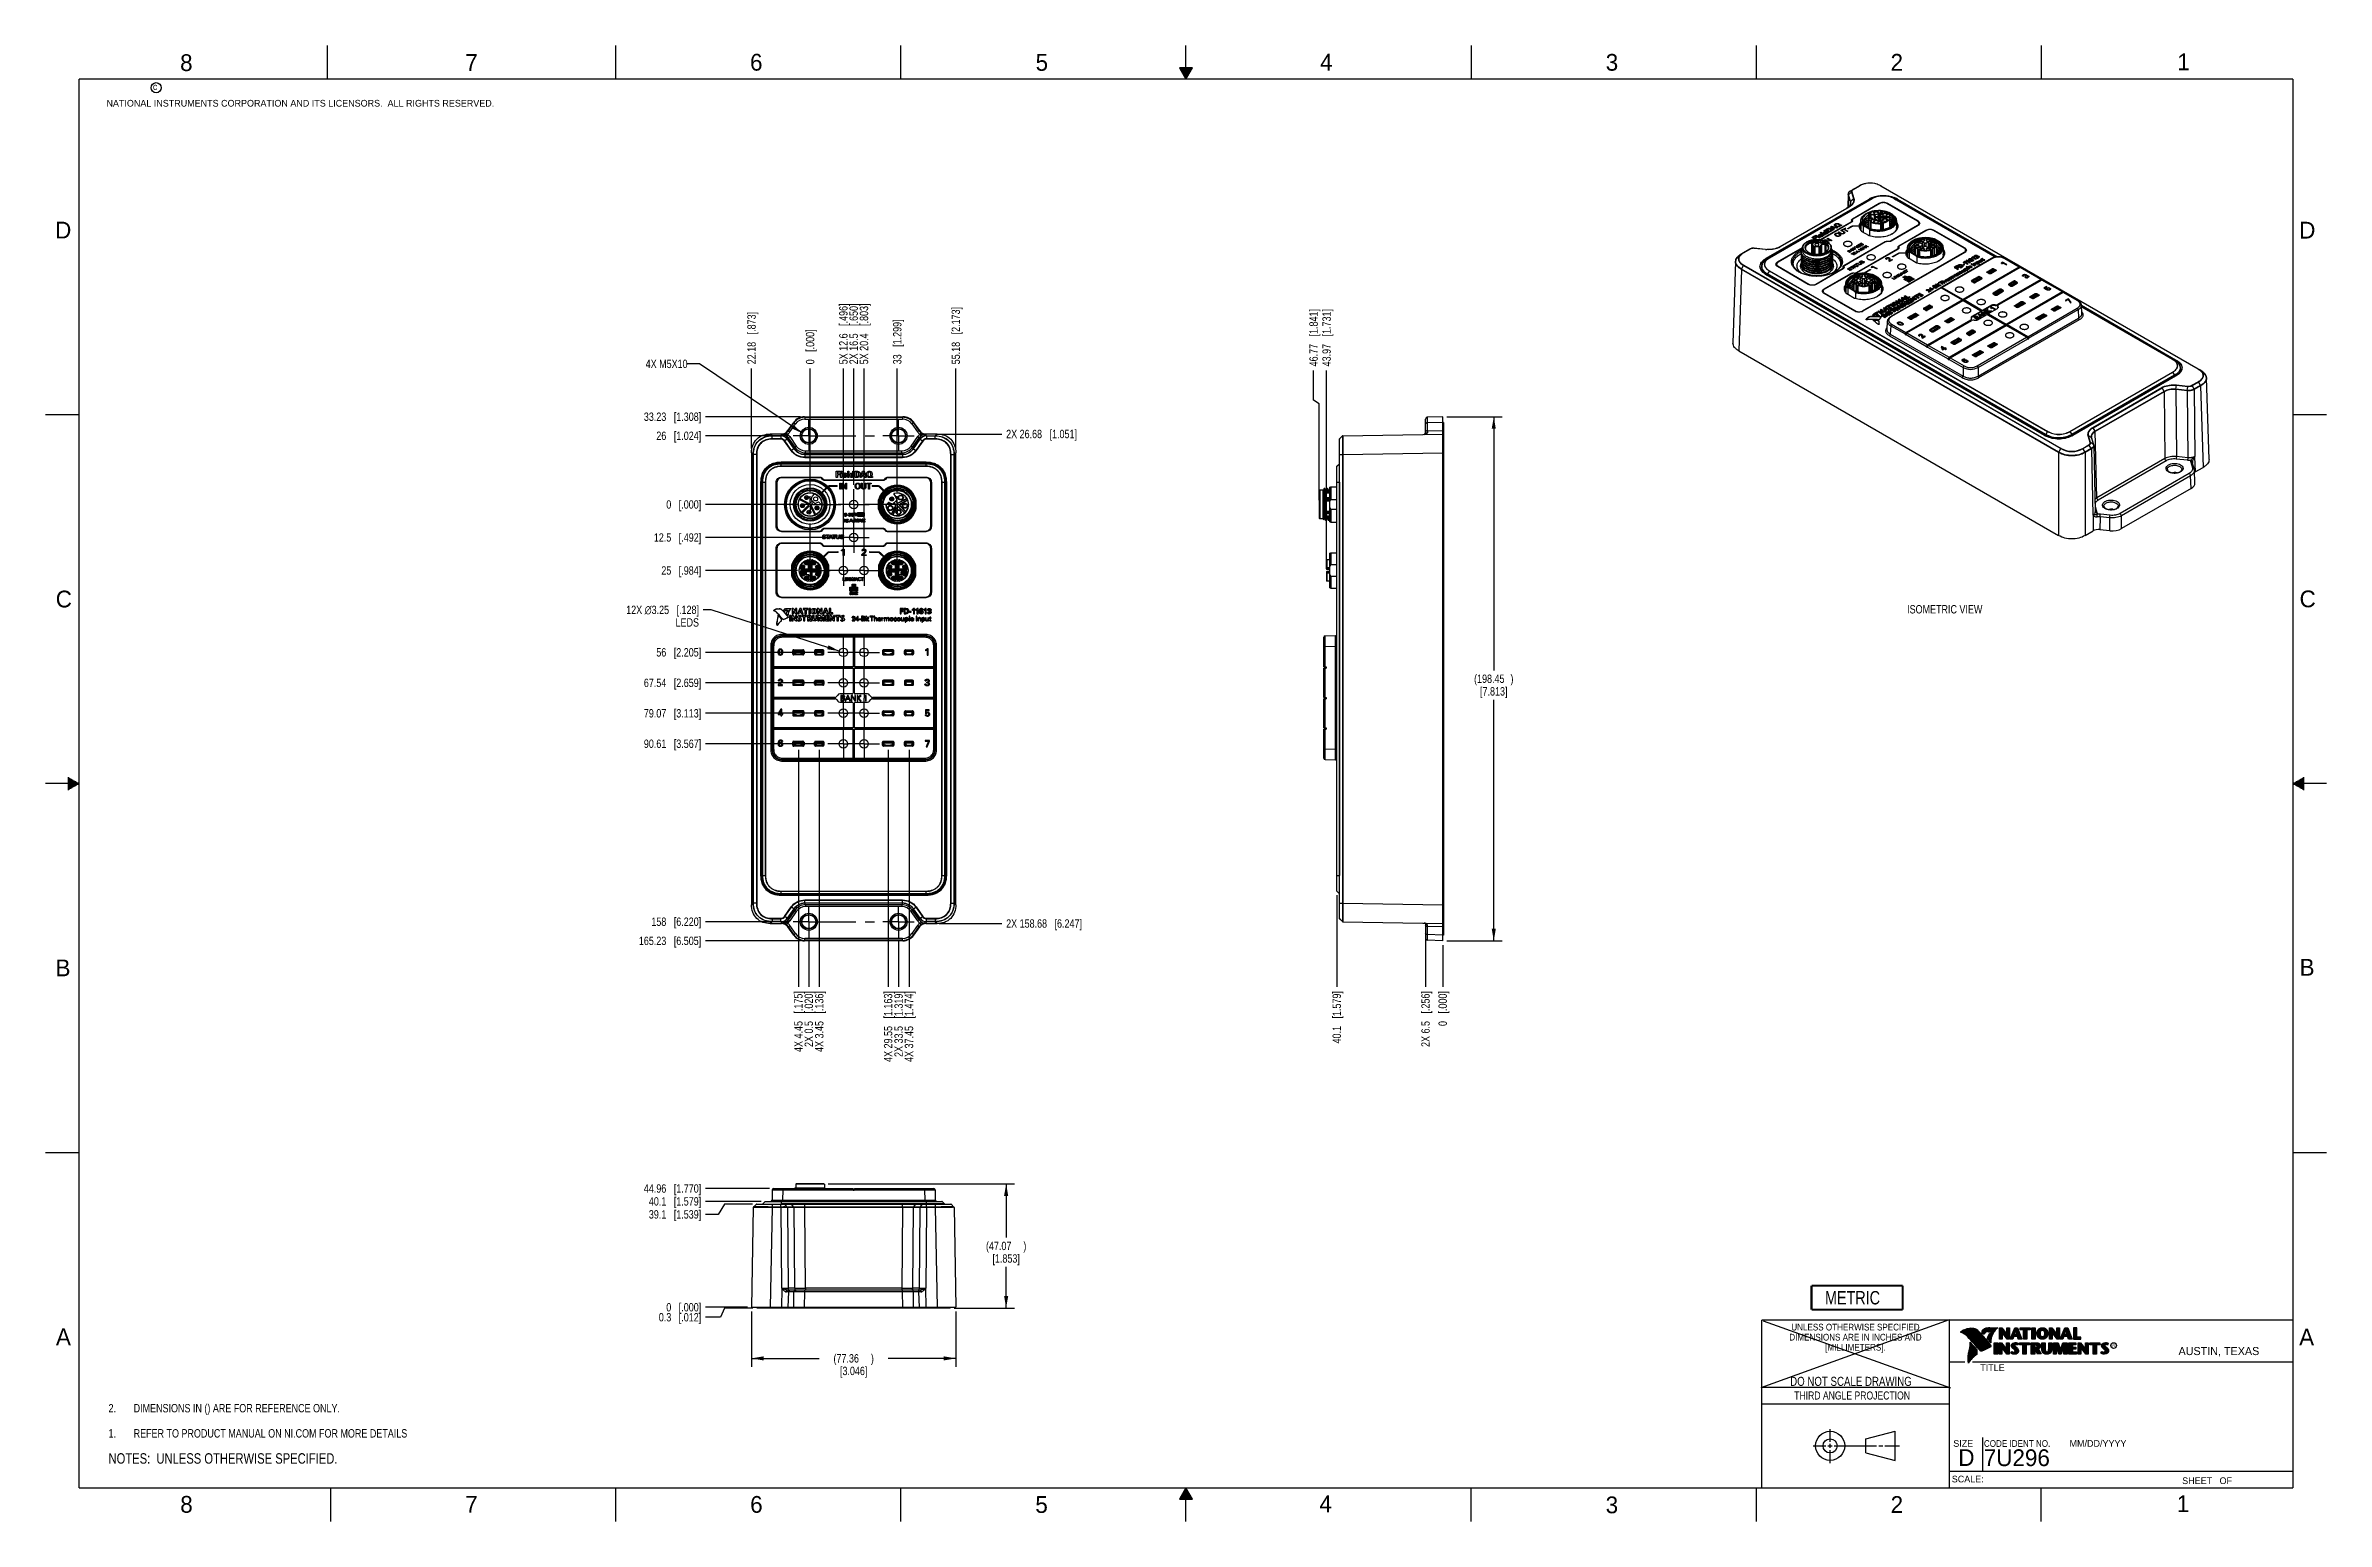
# Model space of a CAD drawing. Header units: inches. Extents: x 0 to 34, y 0 to 22.
import ezdxf

# ---------------------------------------------------------------- set-up
doc = ezdxf.new("R2010")
doc.units = ezdxf.units.IN
doc.header["$LTSCALE"] = 1.87
doc.header["$MEASUREMENT"] = 0
doc.linetypes.add('CENTER', pattern=[0.6, 0.375, -0.075, 0.075, -0.075])
doc.layers.get('0').update_dxf_attribs({"linetype": 'CONTINUOUS'})
for name, color, linetype in [('02___PRT_ALL_AXES', 7, 'CONTINUOUS'), ('DEFAULT_1', 7, 'CENTER'), ('DETAIL', 7, 'CONTINUOUS'), ('DIMENSIONS', 7, 'CONTINUOUS')]:
    doc.layers.add(name, color=color, linetype=linetype)
doc.styles.get("Standard").update_dxf_attribs({"font": 'txt', "width": 0.8})
doc.styles.add('TEXTSTYLE_2', font='txt')
doc.styles.add('TEXTSTYLE_3', font='txt', dxfattribs={"width": 0.9})
doc.dimstyles.new('DIMSTYLE_1', dxfattribs={"dimtxt": 0.125, "dimasz": 0.18, "dimexe": 0.125, "dimexo": 0.0625, "dimgap": 0.03125, "dimtad": 0, "dimtih": 1, "dimtoh": 1, "dimdsep": 46, "dimtxsty": 'STANDARD', "dimblk": '_FILLED', "dimblk1": '_FILLED', "dimblk2": '_FILLED', "dimcen": 0.09, "dimadec": 0, "dimazin": 0, "dimtp": 0.001, "dimtm": 0.001, "dimtfac": 1, "dimtofl": 0, "dimtmove": 0, "dimatfit": 3, "dimldrblk": '_FILLED', "dimfxl": 1, "dimtolj": 1, "dimarcsym": 0})
doc.dimstyles.new('DIMSTYLE_2', dxfattribs={"dimtxt": 0.125, "dimasz": 0.18, "dimexe": 0.125, "dimexo": 0.0625, "dimgap": 0.03125, "dimtad": 0, "dimtih": 1, "dimtoh": 1, "dimdsep": 46, "dimtxsty": 'STANDARD', "dimblk": '_FILLED', "dimblk1": '_FILLED', "dimblk2": '_FILLED', "dimcen": 0.09, "dimadec": 0, "dimazin": 0, "dimtfac": 1, "dimtofl": 0, "dimtmove": 0, "dimatfit": 3, "dimldrblk": '_FILLED', "dimfxl": 1, "dimtolj": 1, "dimarcsym": 0})
doc.dimstyles.new('DIMSTYLE_3', dxfattribs={"dimtxt": 0.125, "dimasz": 0.18, "dimexe": 0.125, "dimexo": 0.0625, "dimgap": 0.0625, "dimtad": 0, "dimtih": 1, "dimtoh": 1, "dimdsep": 46, "dimtxsty": 'STANDARD', "dimblk": '_FILLED', "dimblk1": '_FILLED', "dimblk2": '_FILLED', "dimcen": 0.09, "dimadec": 0, "dimazin": 0, "dimtp": 0.001, "dimtm": 0.001, "dimtfac": 1, "dimtofl": 0, "dimtmove": 0, "dimatfit": 3, "dimldrblk": '_FILLED', "dimfxl": 1, "dimtolj": 1, "dimarcsym": 0})
doc.dimstyles.new('DIMSTYLE_4', dxfattribs={"dimtxt": 0.125, "dimasz": 0.18, "dimexe": 0.125, "dimexo": 0.0625, "dimgap": 0.09, "dimtad": 0, "dimtih": 1, "dimtoh": 1, "dimdsep": 46, "dimtxsty": 'STANDARD', "dimblk": '_FILLED', "dimblk1": '_FILLED', "dimblk2": '_FILLED', "dimcen": 0.09, "dimadec": 0, "dimazin": 0, "dimtp": 0.001, "dimtm": 0.001, "dimtfac": 1, "dimtofl": 0, "dimtmove": 0, "dimatfit": 2, "dimldrblk": '_FILLED', "dimfxl": 1, "dimtolj": 1, "dimarcsym": 0})
doc.dimstyles.get("Standard").update_dxf_attribs({"dimtxt": 0.125, "dimasz": 0.18, "dimexe": 0.125, "dimexo": 0.0625, "dimgap": 0.09, "dimtad": 0, "dimtih": 1, "dimtoh": 1, "dimdec": 3, "dimdsep": 46, "dimtxsty": 'STANDARD', "dimblk": '_FILLED', "dimblk1": '_FILLED', "dimblk2": '_FILLED', "dimcen": 0.09, "dimadec": 0, "dimazin": 0, "dimtol": 1, "dimtp": 0.01, "dimtm": 0.01, "dimtfac": 1, "dimtdec": 3, "dimtofl": 0, "dimtmove": 0, "dimatfit": 3, "dimldrblk": '_FILLED', "dimfxl": 1, "dimtolj": 1, "dimarcsym": 0})

msp = doc.modelspace()

# ---------------------------------------------------------------- texts
at = {"color": 2, "linetype": 'CONTINUOUS', "line_spacing_factor": 0.9}
for s, insert, char_height, width, attachment_point, style in [('8', (2.005, 21.871), 0.25, 0.25, 1, 'TEXTSTYLE_2'), ('7', (6.256, 21.874), 0.25, 0.25, 1, 'TEXTSTYLE_2'), ('6', (10.501, 21.877), 0.25, 0.25, 1, 'TEXTSTYLE_2'), ('5', (14.758, 21.875), 0.25, 0.25, 1, 'TEXTSTYLE_2'), ('4', (18.998, 21.878), 0.25, 0.25, 1, 'TEXTSTYLE_2'), ('3', (23.257, 21.876), 0.25, 0.25, 1, 'TEXTSTYLE_2'), ('2', (27.503, 21.876), 0.25, 0.25, 1, 'TEXTSTYLE_2'), ('1', (31.778, 21.883), 0.25, 0.25, 1, 'TEXTSTYLE_2'), ('NATIONAL INSTRUMENTS CORPORATION AND ITS LICENSORS.  ALL RIGHTS RESERVED.', (0.907, 21.191), 0.1, 7.3, 1, 'TEXTSTYLE_2'), ('c', (1.599, 21.439), 0.1, 0.1, 1, 'TEXTSTYLE_2'), ('D', (0.142, 19.375), 0.25, 0.25, 1, 'TEXTSTYLE_2'), ('D', (33.595, 19.374), 0.25, 0.25, 1, 'TEXTSTYLE_2'), ('C', (0.151, 13.875), 0.25, 0.25, 1, 'TEXTSTYLE_2'), ('C', (33.6, 13.877), 0.25, 0.25, 1, 'TEXTSTYLE_2'), ('B', (0.148, 8.376), 0.25, 0.25, 1, 'TEXTSTYLE_2'), ('B', (33.601, 8.385), 0.25, 0.25, 1, 'TEXTSTYLE_2'), ('A', (0.154, 2.876), 0.25, 0.25, 1, 'TEXTSTYLE_2'), ('DIMENSIONS ARE IN INCHES AND', (26.98, 2.796), 0.1, 2.52, 2, 'TEXTSTYLE_3'), ('UNLESS OTHERWISE SPECIFIED', (26.98, 2.946), 0.1, 2.34, 2, 'TEXTSTYLE_3'), ('A', (33.594, 2.873), 0.25, 0.25, 1, 'TEXTSTYLE_2'), ('[MILLIMETERS].', (26.98, 2.646), 0.1, 1.26, 2, 'TEXTSTYLE_3'), ('R', (30.808, 2.641), 0.042, 0.04198, 1, 'TEXTSTYLE_2'), ('AUSTIN, TEXAS', (31.796, 2.599), 0.12, 1.56, 1, 'TEXTSTYLE_2'), ('TITLE', (28.84, 2.34), 0.1, 0.5, 1, 'TEXTSTYLE_2'), ('SIZE', (28.438, 1.212), 0.1, 0.4, 1, 'TEXTSTYLE_2'), ('CODE IDENT NO.', (28.895, 1.211), 0.1, 1.26, 1, 'TEXTSTYLE_3'), ('MM/DD/YYYY', (30.172, 1.212), 0.1, 1, 1, 'TEXTSTYLE_2'), ('SCALE:', (28.416, 0.681), 0.1, 0.6, 1, 'TEXTSTYLE_2'), ('8', (2.007, 0.379), 0.25, 0.25, 1, 'TEXTSTYLE_2'), ('7', (6.255, 0.379), 0.25, 0.25, 1, 'TEXTSTYLE_2'), ('6', (10.503, 0.378), 0.25, 0.25, 1, 'TEXTSTYLE_2'), ('5', (14.754, 0.376), 0.25, 0.25, 1, 'TEXTSTYLE_2'), ('4', (18.988, 0.387), 0.25, 0.25, 1, 'TEXTSTYLE_2'), ('3', (23.256, 0.371), 0.25, 0.25, 1, 'TEXTSTYLE_2'), ('2', (27.504, 0.376), 0.25, 0.25, 1, 'TEXTSTYLE_2'), ('1', (31.771, 0.389), 0.25, 0.25, 1, 'TEXTSTYLE_2'), ('SHEET   OF', (31.85, 0.656), 0.1, 1, 1, 'TEXTSTYLE_2')]:
    msp.add_mtext(s, dxfattribs=dict(at, insert=insert, char_height=char_height, width=width, attachment_point=attachment_point, style=style))
at = {"color": 7, "linetype": 'CONTINUOUS', "insert": (26.913, 2.155), "char_height": 0.135, "width": 2.16, "attachment_point": 2, "line_spacing_factor": 0.9}
msp.add_mtext('DO NOT SCALE DRAWING', dxfattribs=at)
at = {"color": 2, "linetype": 'CONTINUOUS', "insert": (26.93, 1.937), "char_height": 0.12, "width": 2.112, "attachment_point": 2, "line_spacing_factor": 0.9}
msp.add_mtext('THIRD ANGLE PROJECTION', dxfattribs=at)
at = {"color": 7, "linetype": 'CONTINUOUS', "char_height": 0.25, "attachment_point": 1, "line_spacing_factor": 0.9, "style": 'TEXTSTYLE_2'}
for s, insert, width in [('D  ', (28.513, 1.076), 0.75), ('7U296', (28.893, 1.074), 1.25)]:
    msp.add_mtext(s, dxfattribs=dict(at, insert=insert, width=width))
at = {"layer": 'DETAIL', "color": 2, "linetype": 'CONTINUOUS', "char_height": 0.125, "line_spacing_factor": 0.9}
for s, insert, width, attachment_point in [('4X M5X10', (9.57, 17.318), 0.8, 3), ('ISOMETRIC VIEW', (27.75, 13.66), 1.4, 1)]:
    msp.add_mtext(s, dxfattribs=dict(at, insert=insert, width=width, attachment_point=attachment_point))

# ---------------------------------------------------------------- blocks, each defined once
blk = doc.blocks.new('CUSTOM_NOTE_BL0', base_point=(3.625, 1.312))
at = {"color": 2, "linetype": 'CONTINUOUS', "width": 0.8}
for s, p in [('1.', (0.938, 1.25)), ('REFER TO PRODUCT MANUAL ON NI.COM FOR MORE DETAILS', (1.312, 1.25))]:
    blk.add_text(s, height=0.125, dxfattribs=at).set_placement(p)
blk = doc.blocks.new('*D0')
at = {"layer": 'DIMENSIONS', "color": 2, "linetype": 'CONTINUOUS'}
blk.add_line((12.046, 15.452), (12.046, 17.187), dxfattribs=at)
at = {"layer": 'DIMENSIONS', "color": 2, "linetype": 'CONTINUOUS', "insert": (11.983, 17.249), "char_height": 0.125, "width": 1.425, "attachment_point": 1, "rotation": 90, "line_spacing_factor": 0.9}
blk.add_mtext('2X 16.5{\\Ftxt.shx;\\W1.000000;\\H0.125000; }[.650]', dxfattribs=at)
blk = doc.blocks.new('_FILLED')
at = {"color": 0, "linetype": 'BYBLOCK'}
blk.add_solid([(0, 0), (-1, 0.17), (-1, -0.17)], dxfattribs=at)
blk = doc.blocks.new('*D1')
at = {"layer": 'DIMENSIONS', "color": 2, "linetype": 'CONTINUOUS'}
blk.add_line((11.396, 15.347), (11.396, 17.187), dxfattribs=at)
at = {"layer": 'DIMENSIONS', "color": 2, "linetype": 'CONTINUOUS', "insert": (11.334, 17.249), "char_height": 0.125, "width": 0.825, "attachment_point": 1, "rotation": 90, "line_spacing_factor": 0.9}
blk.add_mtext('0{\\Ftxt.shx;\\W1.000000;\\H0.125000; }[.000]', dxfattribs=at)
blk = doc.blocks.new('*D2')
at = {"layer": 'DIMENSIONS', "color": 2, "linetype": 'CONTINUOUS'}
blk.add_line((12.696, 15.347), (12.696, 17.187), dxfattribs=at)
at = {"layer": 'DIMENSIONS', "color": 2, "linetype": 'CONTINUOUS', "insert": (12.633, 17.249), "char_height": 0.125, "width": 1.025, "attachment_point": 1, "rotation": 90, "line_spacing_factor": 0.9}
blk.add_mtext('33{\\Ftxt.shx;\\W1.000000;\\H0.125000; }[1.299]', dxfattribs=at)
blk = doc.blocks.new('*D3')
at = {"layer": 'DIMENSIONS', "color": 2, "linetype": 'CONTINUOUS'}
blk.add_line((11.892, 14.467), (11.892, 17.187), dxfattribs=at)
at = {"layer": 'DIMENSIONS', "color": 2, "linetype": 'CONTINUOUS', "insert": (11.83, 17.249), "char_height": 0.125, "width": 1.425, "attachment_point": 1, "rotation": 90, "line_spacing_factor": 0.9}
blk.add_mtext('5X 12.6{\\Ftxt.shx;\\W1.000000;\\H0.125000; }[.496]', dxfattribs=at)
blk = doc.blocks.new('*D4')
at = {"layer": 'DIMENSIONS', "color": 2, "linetype": 'CONTINUOUS'}
blk.add_line((12.2, 14.467), (12.2, 17.187), dxfattribs=at)
at = {"layer": 'DIMENSIONS', "color": 2, "linetype": 'CONTINUOUS', "insert": (12.137, 17.249), "char_height": 0.125, "width": 1.425, "attachment_point": 1, "rotation": 90, "line_spacing_factor": 0.9}
blk.add_mtext('5X 20.4{\\Ftxt.shx;\\W1.000000;\\H0.125000; }[.803]', dxfattribs=at)
blk = doc.blocks.new('*D5')
at = {"layer": 'DIMENSIONS', "color": 2, "linetype": 'CONTINUOUS'}
blk.add_line((10.523, 15.993), (10.523, 17.187), dxfattribs=at)
at = {"layer": 'DIMENSIONS', "color": 2, "linetype": 'CONTINUOUS', "insert": (10.461, 17.249), "char_height": 0.125, "width": 1.225, "attachment_point": 1, "rotation": 90, "line_spacing_factor": 0.9}
blk.add_mtext('22.18{\\Ftxt.shx;\\W1.000000;\\H0.125000; }[.873]', dxfattribs=at)
blk = doc.blocks.new('*D6')
at = {"layer": 'DIMENSIONS', "color": 2, "linetype": 'CONTINUOUS'}
blk.add_line((13.569, 15.993), (13.569, 17.187), dxfattribs=at)
at = {"layer": 'DIMENSIONS', "color": 2, "linetype": 'CONTINUOUS', "insert": (13.506, 17.249), "char_height": 0.125, "width": 1.325, "attachment_point": 1, "rotation": 90, "line_spacing_factor": 0.9}
blk.add_mtext('55.18{\\Ftxt.shx;\\W1.000000;\\H0.125000; }[2.173]', dxfattribs=at)
blk = doc.blocks.new('*D7')
at = {"layer": 'DIMENSIONS', "color": 2, "linetype": 'CONTINUOUS'}
blk.add_line((11.221, 11.504), (11.221, 7.967), dxfattribs=at)
at = {"layer": 'DIMENSIONS', "color": 2, "linetype": 'CONTINUOUS', "insert": (11.159, 7.905), "char_height": 0.125, "width": 1.425, "attachment_point": 3, "rotation": 90, "line_spacing_factor": 0.9}
blk.add_mtext('4X 4.45{\\Ftxt.shx;\\W1.000000;\\H0.125000; }[.175]', dxfattribs=at)
blk = doc.blocks.new('*D8')
at = {"layer": 'DIMENSIONS', "color": 2, "linetype": 'CONTINUOUS'}
blk.add_line((11.532, 11.504), (11.532, 7.967), dxfattribs=at)
at = {"layer": 'DIMENSIONS', "color": 2, "linetype": 'CONTINUOUS', "insert": (11.47, 7.905), "char_height": 0.125, "width": 1.425, "attachment_point": 3, "rotation": 90, "line_spacing_factor": 0.9}
blk.add_mtext('4X 3.45{\\Ftxt.shx;\\W1.000000;\\H0.125000; }[.136]', dxfattribs=at)
blk = doc.blocks.new('*D9')
at = {"layer": 'DIMENSIONS', "color": 2, "linetype": 'CONTINUOUS'}
blk.add_line((12.56, 11.504), (12.56, 7.967), dxfattribs=at)
at = {"layer": 'DIMENSIONS', "color": 2, "linetype": 'CONTINUOUS', "insert": (12.497, 7.905), "char_height": 0.125, "width": 1.625, "attachment_point": 3, "rotation": 90, "line_spacing_factor": 0.9}
blk.add_mtext('4X 29.55{\\Ftxt.shx;\\W1.000000;\\H0.125000; }[1.163]', dxfattribs=at)
blk = doc.blocks.new('*D10')
at = {"layer": 'DIMENSIONS', "color": 2, "linetype": 'CONTINUOUS'}
blk.add_line((12.871, 11.504), (12.871, 7.967), dxfattribs=at)
at = {"layer": 'DIMENSIONS', "color": 2, "linetype": 'CONTINUOUS', "insert": (12.808, 7.905), "char_height": 0.125, "width": 1.625, "attachment_point": 3, "rotation": 90, "line_spacing_factor": 0.9}
blk.add_mtext('4X 37.45{\\Ftxt.shx;\\W1.000000;\\H0.125000; }[1.474]', dxfattribs=at)
blk = doc.blocks.new('*D11')
at = {"layer": 'DIMENSIONS', "color": 2, "linetype": 'CONTINUOUS'}
blk.add_line((11.377, 8.643), (11.377, 7.967), dxfattribs=at)
at = {"layer": 'DIMENSIONS', "color": 2, "linetype": 'CONTINUOUS', "insert": (11.314, 7.905), "char_height": 0.125, "width": 1.325, "attachment_point": 3, "rotation": 90, "line_spacing_factor": 0.9}
blk.add_mtext('2X 0.5{\\Ftxt.shx;\\W1.000000;\\H0.125000; }[.020]', dxfattribs=at)
blk = doc.blocks.new('*D12')
at = {"layer": 'DIMENSIONS', "color": 2, "linetype": 'CONTINUOUS'}
blk.add_line((12.715, 8.643), (12.715, 7.967), dxfattribs=at)
at = {"layer": 'DIMENSIONS', "color": 2, "linetype": 'CONTINUOUS', "insert": (12.653, 7.905), "char_height": 0.125, "width": 1.525, "attachment_point": 3, "rotation": 90, "line_spacing_factor": 0.9}
blk.add_mtext('2X 33.5{\\Ftxt.shx;\\W1.000000;\\H0.125000; }[1.319]', dxfattribs=at)
blk = doc.blocks.new('*D13')
at = {"layer": 'DIMENSIONS', "color": 2, "linetype": 'CONTINUOUS'}
for p, q in [((10.119, 3.18), (10.059, 3.044)), ((10.545, 3.18), (10.119, 3.18)), ((10.059, 3.044), (9.836, 3.044))]:
    blk.add_line(p, q, dxfattribs=at)
at = {"layer": 'DIMENSIONS', "color": 2, "linetype": 'CONTINUOUS', "insert": (9.773, 3.106), "char_height": 0.125, "width": 1.025, "attachment_point": 3, "line_spacing_factor": 0.9}
blk.add_mtext('0.3{\\Ftxt.shx;\\W1.000000;\\H0.125000; }[.012]', dxfattribs=at)
blk = doc.blocks.new('*D14')
at = {"layer": 'DIMENSIONS', "color": 2, "linetype": 'CONTINUOUS'}
blk.add_line((10.461, 3.192), (9.836, 3.192), dxfattribs=at)
at = {"layer": 'DIMENSIONS', "color": 2, "linetype": 'CONTINUOUS', "insert": (9.773, 3.255), "char_height": 0.125, "width": 0.825, "attachment_point": 3, "line_spacing_factor": 0.9}
blk.add_mtext('0{\\Ftxt.shx;\\W1.000000;\\H0.125000; }[.000]', dxfattribs=at)
blk = doc.blocks.new('*D15')
at = {"layer": 'DIMENSIONS', "color": 2, "linetype": 'CONTINUOUS'}
for p, q in [((10.024, 4.576), (9.836, 4.576)), ((10.119, 4.731), (10.024, 4.576)), ((10.538, 4.731), (10.119, 4.731))]:
    blk.add_line(p, q, dxfattribs=at)
at = {"layer": 'DIMENSIONS', "color": 2, "linetype": 'CONTINUOUS', "insert": (9.773, 4.639), "char_height": 0.125, "width": 1.225, "attachment_point": 3, "line_spacing_factor": 0.9}
blk.add_mtext('39.1{\\Ftxt.shx;\\W1.000000;\\H0.125000; }[1.539]', dxfattribs=at)
blk = doc.blocks.new('*D16')
at = {"layer": 'DIMENSIONS', "color": 2, "linetype": 'CONTINUOUS'}
blk.add_line((10.669, 4.771), (9.836, 4.771), dxfattribs=at)
at = {"layer": 'DIMENSIONS', "color": 2, "linetype": 'CONTINUOUS', "insert": (9.773, 4.833), "char_height": 0.125, "width": 1.225, "attachment_point": 3, "line_spacing_factor": 0.9}
blk.add_mtext('40.1{\\Ftxt.shx;\\W1.000000;\\H0.125000; }[1.579]', dxfattribs=at)
blk = doc.blocks.new('*D17')
at = {"layer": 'DIMENSIONS', "color": 2, "linetype": 'CONTINUOUS'}
blk.add_line((10.79, 4.962), (9.836, 4.962), dxfattribs=at)
at = {"layer": 'DIMENSIONS', "color": 2, "linetype": 'CONTINUOUS', "insert": (9.773, 5.025), "char_height": 0.125, "width": 1.325, "attachment_point": 3, "line_spacing_factor": 0.9}
blk.add_mtext('44.96{\\Ftxt.shx;\\W1.000000;\\H0.125000; }[1.770]', dxfattribs=at)
blk = doc.blocks.new('*D18')
at = {"layer": 'DIMENSIONS', "color": 2, "linetype": 'CONTINUOUS'}
for p, q in [((10.523, 3.13), (10.523, 2.305)), ((13.569, 3.13), (13.569, 2.305)), ((10.523, 2.43), (11.533, 2.43)), ((13.569, 2.43), (12.558, 2.43))]:
    blk.add_line(p, q, dxfattribs=at)
at = {"layer": 'DIMENSIONS', "color": 2, "linetype": 'CONTINUOUS', "xscale": 0.18, "yscale": 0.18, "zscale": 0.18, "rotation": 180}
blk.add_blockref('_FILLED', (10.523, 2.43), dxfattribs=at)
at = {"layer": 'DIMENSIONS', "color": 2, "linetype": 'CONTINUOUS', "xscale": 0.18, "yscale": 0.18, "zscale": 0.18}
blk.add_blockref('_FILLED', (13.569, 2.43), dxfattribs=at)
at = {"layer": 'DIMENSIONS', "color": 2, "linetype": 'CONTINUOUS', "insert": (12.046, 2.493), "char_height": 0.125, "width": 0.9, "attachment_point": 2, "line_spacing_factor": 0.9}
blk.add_mtext('(77.36{\\Ftxt.shx;\\W1.600000;\\H0.125000; })\\P[3.046]', dxfattribs=at)
blk = doc.blocks.new('*D19')
at = {"layer": 'DIMENSIONS', "color": 2, "linetype": 'CONTINUOUS'}
for p, q in [((20.889, 16.468), (21.713, 16.468)), ((21.588, 16.468), (21.588, 12.686)), ((21.588, 8.655), (21.588, 12.249)), ((20.889, 8.655), (21.713, 8.655))]:
    blk.add_line(p, q, dxfattribs=at)
at = {"layer": 'DIMENSIONS', "color": 2, "linetype": 'CONTINUOUS', "xscale": 0.18, "yscale": 0.18, "zscale": 0.18}
for p, rotation in [((21.588, 16.468), 90), ((21.588, 8.655), 270)]:
    blk.add_blockref('_FILLED', p, dxfattribs=dict(at, rotation=rotation))
at = {"layer": 'DIMENSIONS', "color": 2, "linetype": 'CONTINUOUS', "insert": (21.588, 12.624), "char_height": 0.125, "width": 0.9, "attachment_point": 2, "line_spacing_factor": 0.9}
blk.add_mtext('(198.45{\\Ftxt.shx;\\W0.800000;\\H0.125000; })\\P[7.813]', dxfattribs=at)
blk = doc.blocks.new('*D20')
at = {"layer": 'DIMENSIONS', "color": 2, "linetype": 'CONTINUOUS'}
blk.add_line((20.571, 8.7), (20.571, 7.967), dxfattribs=at)
at = {"layer": 'DIMENSIONS', "color": 2, "linetype": 'CONTINUOUS', "insert": (20.508, 7.905), "char_height": 0.125, "width": 1.325, "attachment_point": 3, "rotation": 90, "line_spacing_factor": 0.9}
blk.add_mtext('2X 6.5{\\Ftxt.shx;\\W1.000000;\\H0.125000; }[.256]', dxfattribs=at)
blk = doc.blocks.new('*D21')
at = {"layer": 'DIMENSIONS', "color": 2, "linetype": 'CONTINUOUS'}
blk.add_line((20.827, 8.592), (20.827, 7.967), dxfattribs=at)
at = {"layer": 'DIMENSIONS', "color": 2, "linetype": 'CONTINUOUS', "insert": (20.764, 7.905), "char_height": 0.125, "width": 0.825, "attachment_point": 3, "rotation": 90, "line_spacing_factor": 0.9}
blk.add_mtext('0{\\Ftxt.shx;\\W1.000000;\\H0.125000; }[.000]', dxfattribs=at)
blk = doc.blocks.new('*D22')
at = {"layer": 'DIMENSIONS', "color": 2, "linetype": 'CONTINUOUS'}
blk.add_line((19.248, 9.334), (19.248, 7.967), dxfattribs=at)
at = {"layer": 'DIMENSIONS', "color": 2, "linetype": 'CONTINUOUS', "insert": (19.185, 7.905), "char_height": 0.125, "width": 1.225, "attachment_point": 3, "rotation": 90, "line_spacing_factor": 0.9}
blk.add_mtext('40.1{\\Ftxt.shx;\\W1.000000;\\H0.125000; }[1.579]', dxfattribs=at)
blk = doc.blocks.new('*D23')
at = {"layer": 'DIMENSIONS', "color": 2, "linetype": 'CONTINUOUS'}
blk.add_line((19.096, 14.199), (19.096, 17.155), dxfattribs=at)
at = {"layer": 'DIMENSIONS', "color": 2, "linetype": 'CONTINUOUS', "insert": (19.033, 17.218), "char_height": 0.125, "width": 1.325, "attachment_point": 1, "rotation": 90, "line_spacing_factor": 0.9}
blk.add_mtext('43.97{\\Ftxt.shx;\\W1.000000;\\H0.125000; }[1.731]', dxfattribs=at)
blk = doc.blocks.new('*D24')
at = {"layer": 'DIMENSIONS', "color": 2, "linetype": 'CONTINUOUS'}
for p, q in [((18.902, 16.713), (18.902, 17.155)), ((18.985, 16.658), (18.902, 16.713)), ((18.985, 15.222), (18.985, 16.658))]:
    blk.add_line(p, q, dxfattribs=at)
at = {"layer": 'DIMENSIONS', "color": 2, "linetype": 'CONTINUOUS', "insert": (18.839, 17.218), "char_height": 0.125, "width": 1.325, "attachment_point": 1, "rotation": 90, "line_spacing_factor": 0.9}
blk.add_mtext('46.77{\\Ftxt.shx;\\W1.000000;\\H0.125000; }[1.841]', dxfattribs=at)
blk = doc.blocks.new('*D25')
at = {"layer": 'DIMENSIONS', "color": 2, "linetype": 'CONTINUOUS'}
for p, q in [((11.666, 5.033), (14.444, 5.033)), ((14.319, 5.033), (14.319, 4.232)), ((14.319, 3.18), (14.319, 3.794)), ((13.546, 3.18), (14.444, 3.18))]:
    blk.add_line(p, q, dxfattribs=at)
at = {"layer": 'DIMENSIONS', "color": 2, "linetype": 'CONTINUOUS', "xscale": 0.18, "yscale": 0.18, "zscale": 0.18}
for p, rotation in [((14.319, 5.033), 90), ((14.319, 3.18), 270)]:
    blk.add_blockref('_FILLED', p, dxfattribs=dict(at, rotation=rotation))
at = {"layer": 'DIMENSIONS', "color": 2, "linetype": 'CONTINUOUS', "insert": (14.319, 4.169), "char_height": 0.125, "width": 0.9, "attachment_point": 2, "line_spacing_factor": 0.9}
blk.add_mtext('(47.07{\\Ftxt.shx;\\W1.600000;\\H0.125000; })\\P[1.853]', dxfattribs=at)
blk = doc.blocks.new('*D26')
at = {"layer": 'DIMENSIONS', "color": 2, "linetype": 'CONTINUOUS'}
blk.add_line((11.754, 14.668), (9.836, 14.668), dxfattribs=at)
at = {"layer": 'DIMENSIONS', "color": 2, "linetype": 'CONTINUOUS', "insert": (9.773, 14.73), "char_height": 0.125, "width": 1.125, "attachment_point": 3, "line_spacing_factor": 0.9}
blk.add_mtext('12.5{\\Ftxt.shx;\\W1.000000;\\H0.125000; }[.492]', dxfattribs=at)
blk = doc.blocks.new('*D27')
at = {"layer": 'DIMENSIONS', "color": 2, "linetype": 'CONTINUOUS'}
blk.add_line((11.209, 15.16), (9.836, 15.16), dxfattribs=at)
at = {"layer": 'DIMENSIONS', "color": 2, "linetype": 'CONTINUOUS', "insert": (9.773, 15.222), "char_height": 0.125, "width": 0.825, "attachment_point": 3, "line_spacing_factor": 0.9}
blk.add_mtext('0{\\Ftxt.shx;\\W1.000000;\\H0.125000; }[.000]', dxfattribs=at)
blk = doc.blocks.new('*D28')
at = {"layer": 'DIMENSIONS', "color": 2, "linetype": 'CONTINUOUS'}
blk.add_line((11.209, 14.175), (9.836, 14.175), dxfattribs=at)
at = {"layer": 'DIMENSIONS', "color": 2, "linetype": 'CONTINUOUS', "insert": (9.773, 14.238), "char_height": 0.125, "width": 0.925, "attachment_point": 3, "line_spacing_factor": 0.9}
blk.add_mtext('25{\\Ftxt.shx;\\W1.000000;\\H0.125000; }[.984]', dxfattribs=at)
blk = doc.blocks.new('*D29')
at = {"layer": 'DIMENSIONS', "color": 2, "linetype": 'CONTINUOUS'}
blk.add_line((13.341, 16.21), (14.256, 16.21), dxfattribs=at)
at = {"layer": 'DIMENSIONS', "color": 2, "linetype": 'CONTINUOUS', "insert": (14.319, 16.273), "char_height": 0.125, "width": 1.625, "attachment_point": 1, "line_spacing_factor": 0.9}
blk.add_mtext('2X 26.68{\\Ftxt.shx;\\W1.000000;\\H0.125000; }[1.051]', dxfattribs=at)
blk = doc.blocks.new('*D30')
at = {"layer": 'DIMENSIONS', "color": 2, "linetype": 'CONTINUOUS'}
blk.add_line((11.081, 16.183), (9.836, 16.183), dxfattribs=at)
at = {"layer": 'DIMENSIONS', "color": 2, "linetype": 'CONTINUOUS', "insert": (9.773, 16.246), "char_height": 0.125, "width": 1.025, "attachment_point": 3, "line_spacing_factor": 0.9}
blk.add_mtext('26{\\Ftxt.shx;\\W1.000000;\\H0.125000; }[1.024]', dxfattribs=at)
blk = doc.blocks.new('*D31')
at = {"layer": 'DIMENSIONS', "color": 2, "linetype": 'CONTINUOUS'}
blk.add_line((11.251, 16.468), (9.836, 16.468), dxfattribs=at)
at = {"layer": 'DIMENSIONS', "color": 2, "linetype": 'CONTINUOUS', "insert": (9.773, 16.53), "char_height": 0.125, "width": 1.325, "attachment_point": 3, "line_spacing_factor": 0.9}
blk.add_mtext('33.23{\\Ftxt.shx;\\W1.000000;\\H0.125000; }[1.308]', dxfattribs=at)
blk = doc.blocks.new('*D32')
at = {"layer": 'DIMENSIONS', "color": 2, "linetype": 'CONTINUOUS'}
blk.add_line((11.251, 8.655), (9.836, 8.655), dxfattribs=at)
at = {"layer": 'DIMENSIONS', "color": 2, "linetype": 'CONTINUOUS', "insert": (9.773, 8.717), "char_height": 0.125, "width": 1.425, "attachment_point": 3, "line_spacing_factor": 0.9}
blk.add_mtext('165.23{\\Ftxt.shx;\\W1.000000;\\H0.125000; }[6.505]', dxfattribs=at)
blk = doc.blocks.new('*D33')
at = {"layer": 'DIMENSIONS', "color": 2, "linetype": 'CONTINUOUS'}
blk.add_line((11.081, 8.939), (9.836, 8.939), dxfattribs=at)
at = {"layer": 'DIMENSIONS', "color": 2, "linetype": 'CONTINUOUS', "insert": (9.773, 9.002), "char_height": 0.125, "width": 1.125, "attachment_point": 3, "line_spacing_factor": 0.9}
blk.add_mtext('158{\\Ftxt.shx;\\W1.000000;\\H0.125000; }[6.220]', dxfattribs=at)
blk = doc.blocks.new('*D34')
at = {"layer": 'DIMENSIONS', "color": 2, "linetype": 'CONTINUOUS'}
blk.add_line((13.318, 8.912), (14.256, 8.912), dxfattribs=at)
at = {"layer": 'DIMENSIONS', "color": 2, "linetype": 'CONTINUOUS', "insert": (14.319, 8.975), "char_height": 0.125, "width": 1.725, "attachment_point": 1, "line_spacing_factor": 0.9}
blk.add_mtext('2X 158.68{\\Ftxt.shx;\\W1.000000;\\H0.125000; }[6.247]', dxfattribs=at)
blk = doc.blocks.new('*D35')
at = {"layer": 'DIMENSIONS', "color": 2, "linetype": 'CONTINUOUS'}
blk.add_line((11.601, 11.592), (9.836, 11.592), dxfattribs=at)
at = {"layer": 'DIMENSIONS', "color": 2, "linetype": 'CONTINUOUS', "insert": (9.773, 11.655), "char_height": 0.125, "width": 1.325, "attachment_point": 3, "line_spacing_factor": 0.9}
blk.add_mtext('90.61{\\Ftxt.shx;\\W1.000000;\\H0.125000; }[3.567]', dxfattribs=at)
blk = doc.blocks.new('*D36')
at = {"layer": 'DIMENSIONS', "color": 2, "linetype": 'CONTINUOUS'}
blk.add_line((11.601, 12.047), (9.836, 12.047), dxfattribs=at)
at = {"layer": 'DIMENSIONS', "color": 2, "linetype": 'CONTINUOUS', "insert": (9.773, 12.109), "char_height": 0.125, "width": 1.325, "attachment_point": 3, "line_spacing_factor": 0.9}
blk.add_mtext('79.07{\\Ftxt.shx;\\W1.000000;\\H0.125000; }[3.113]', dxfattribs=at)
blk = doc.blocks.new('*D37')
at = {"layer": 'DIMENSIONS', "color": 2, "linetype": 'CONTINUOUS'}
blk.add_line((11.601, 12.501), (9.836, 12.501), dxfattribs=at)
at = {"layer": 'DIMENSIONS', "color": 2, "linetype": 'CONTINUOUS', "insert": (9.773, 12.563), "char_height": 0.125, "width": 1.325, "attachment_point": 3, "line_spacing_factor": 0.9}
blk.add_mtext('67.54{\\Ftxt.shx;\\W1.000000;\\H0.125000; }[2.659]', dxfattribs=at)
blk = doc.blocks.new('*D38')
at = {"layer": 'DIMENSIONS', "color": 2, "linetype": 'CONTINUOUS'}
blk.add_line((11.601, 12.955), (9.836, 12.955), dxfattribs=at)
at = {"layer": 'DIMENSIONS', "color": 2, "linetype": 'CONTINUOUS', "insert": (9.773, 13.018), "char_height": 0.125, "width": 1.025, "attachment_point": 3, "line_spacing_factor": 0.9}
blk.add_mtext('56{\\Ftxt.shx;\\W1.000000;\\H0.125000; }[2.205]', dxfattribs=at)
blk = doc.blocks.new('*D39')
at = {"layer": 'DIMENSIONS', "color": 2, "linetype": 'CONTINUOUS'}
for p, q in [((9.92, 13.588), (9.802, 13.588)), ((11.832, 12.975), (9.92, 13.588))]:
    blk.add_line(p, q, dxfattribs=at)
at = {"layer": 'DIMENSIONS', "color": 2, "linetype": 'CONTINUOUS', "xscale": 0.18, "yscale": 0.18, "zscale": 0.18, "rotation": 342.1998548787}
blk.add_blockref('_FILLED', (11.832, 12.975), dxfattribs=at)
at = {"layer": 'DIMENSIONS', "color": 2, "linetype": 'CONTINUOUS', "insert": (9.74, 13.651), "char_height": 0.125, "width": 1.69167, "attachment_point": 3, "line_spacing_factor": 0.9}
blk.add_mtext('12X \\Fgdt;{\\Fgdt;n}\\Ftxt;3.25{\\Ftxt.shx;\\W1.000000;\\H0.125000; }[.128]\\PLEDS', dxfattribs=at)
blk = doc.blocks.new('NOTES_HEADER_BL1', base_point=(3.1215, 0.9375))
at = {"layer": 'DETAIL', "color": 2, "linetype": 'CONTINUOUS', "width": 0.8}
blk.add_text('NOTES:  UNLESS OTHERWISE SPECIFIED.', height=0.156, dxfattribs=at).set_placement((0.9375, 0.8595))
blk = doc.blocks.new('METRIC_BL2', base_point=(27.005, 3.335))
at = {"layer": 'DETAIL', "color": 7, "linetype": 'CONTINUOUS', "const_width": 0.0309}
for points in [[(26.325, 3.515), (27.685, 3.515)], [(26.325, 3.515), (26.325, 3.155)], [(27.685, 3.515), (27.685, 3.155)], [(26.325, 3.155), (27.685, 3.155)]]:
    blk.add_lwpolyline(points, dxfattribs=at)
at = {"layer": 'DETAIL', "color": 2, "linetype": 'CONTINUOUS', "width": 0.8}
blk.add_text('METRIC', height=0.2, dxfattribs=at).set_placement((26.526, 3.234))
blk = doc.blocks.new('DIMS_REF_BL3', base_point=(3.125, 1.687))
at = {"layer": 'DETAIL', "color": 2, "linetype": 'CONTINUOUS', "width": 0.8}
for s, p in [('2.', (0.938, 1.625)), ('DIMENSIONS IN () ARE FOR REFERENCE ONLY.', (1.312, 1.625))]:
    blk.add_text(s, height=0.125, dxfattribs=at).set_placement(p)

# ---------------------------------------------------------------- dimensions: what is measured, and where the dimension line sits
at = {"layer": 'DIMENSIONS', "color": 2, "linetype": 'CONTINUOUS'}
for feature_location, offset, dtype, origin, dimstyle, picture, middle in [((10.523, 15.993), (0, 1.193), 1, (11.396, 15.931), 'DIMSTYLE_1', '*D5', (10.523, 17.862)), ((13.569, 15.993), (0, 1.193), 1, (11.396, 15.931), 'DIMSTYLE_1', '*D6', (13.569, 17.912)), ((18.985, 15.222), (-0.084, 1.933), 0, (20.827, 15.16), 'DIMSTYLE_1', '*D24', (18.902, 17.88)), ((19.096, 14.199), (0, 2.957), 1, (20.827, 14.136), 'DIMSTYLE_1', '*D23', (19.096, 17.88)), ((11.396357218, 15.347234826), (0, 1.839429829), 1, (11.396357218, 15.284734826), 'DIMSTYLE_2', '*D1', (11.396357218, 17.661664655)), ((12.696, 15.347), (0, 1.839), 1, (11.396, 15.285), 'DIMSTYLE_1', '*D2', (12.696, 17.762)), ((11.251, 16.468), (-1.415, 0), 0, (11.313, 15.16), 'DIMSTYLE_1', '*D31', (9.111, 16.468)), ((11.081, 16.183), (-1.245, 0), 0, (11.143, 15.16), 'DIMSTYLE_1', '*D30', (9.261, 16.183)), ((11.2505715, 8.6547315), (-1.4150407, 0), 0, (11.3130715, 15.1597309), 'DIMSTYLE_1', '*D32', (9.0605307, 8.6547315)), ((11.601, 11.592), (-1.765, 0), 0, (11.663, 15.16), 'DIMSTYLE_1', '*D35', (9.111, 11.592)), ((11.601, 12.047), (-1.765, 0), 0, (11.663, 15.16), 'DIMSTYLE_1', '*D36', (9.111, 12.047)), ((11.601, 12.501), (-1.765, 0), 0, (11.663, 15.16), 'DIMSTYLE_1', '*D37', (9.111, 12.501)), ((11.754, 14.668), (-1.919, 0), 0, (11.271, 15.16), 'DIMSTYLE_1', '*D26', (9.211, 14.668)), ((11.081, 8.939), (-1.245, 0), 0, (11.143, 15.16), 'DIMSTYLE_1', '*D33', (9.211, 8.939)), ((11.6006, 12.955), (-1.765, 0), 0, (11.6631, 15.1597), 'DIMSTYLE_1', '*D38', (9.2605, 12.955)), ((11.2089, 14.1755), (-1.3733, 0), 0, (11.2714, 15.1597), 'DIMSTYLE_1', '*D28', (9.3105, 14.1755)), ((11.208853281, 15.159730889), (-1.373322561, 0), 0, (11.271353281, 15.159730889), 'DIMSTYLE_2', '*D27', (9.36053072, 15.159730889)), ((19.248, 9.334), (0, -1.367), 1, (20.827, 9.397), 'DIMSTYLE_1', '*D22', (19.248, 7.292)), ((20.826613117, 8.59223148), (0, -0.625), 1, (20.826613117, 8.65473148), 'DIMSTYLE_2', '*D21', (20.826613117, 7.49223148)), ((10.79, 4.962), (-0.955, 0), 0, (10.853, 3.192), 'DIMSTYLE_1', '*D17', (9.111, 4.962)), ((10.669, 4.771), (-0.834, 0), 0, (10.732, 3.192), 'DIMSTYLE_1', '*D16', (9.161, 4.771)), ((10.538, 4.731), (-0.702, -0.155), 0, (10.6, 3.192), 'DIMSTYLE_1', '*D15', (9.161, 4.576)), ((10.545, 3.18), (-0.71, -0.136), 0, (10.523, 3.192), 'DIMSTYLE_1', '*D13', (9.261, 3.044)), ((10.46053072, 3.192027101), (-0.625, 0), 0, (10.52303072, 3.192027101), 'DIMSTYLE_2', '*D14', (9.36053072, 3.192027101))]:
    dim = msp.add_ordinate_dim(feature_location=feature_location, offset=offset, dtype=dtype, origin=origin, dimstyle=dimstyle, dxfattribs=at)
    dim.commit()
    dim.dimension.update_dxf_attribs({"geometry": picture, "text_midpoint": middle})
for feature_location, offset, dtype, origin, text, picture, middle in [((12.046, 15.452), (0, 1.735), 1, (11.396, 15.285), '2X <>', '*D0', (12.046, 17.962)), ((11.892, 14.467), (0, 2.719), 1, (11.396, 14.405), '5X <>', '*D3', (11.892, 17.962)), ((12.2, 14.467), (0, 2.719), 1, (11.396, 14.405), '5X <>', '*D4', (12.2, 17.962)), ((13.341, 16.21), (0.916, 0), 0, (10.803, 15.16), '2X <>', '*D29', (15.131, 16.21)), ((13.318, 8.912), (0.938, 0), 0, (10.803, 15.16), '2X <>', '*D34', (15.181, 8.912)), ((11.2212, 11.5043), (0, -3.5371), 1, (11.3964, 11.5668), '4X <>', '*D7', (11.2212, 7.1922)), ((11.532, 11.504), (0, -3.537), 1, (11.396, 11.567), '4X <>', '*D8', (11.532, 7.192)), ((12.56, 11.504), (0, -3.537), 1, (11.396, 11.567), '4X <>', '*D9', (12.56, 7.092)), ((12.8708, 11.5043), (0, -3.5371), 1, (11.3964, 11.5668), '4X <>', '*D10', (12.8708, 7.0922)), ((11.377, 8.643), (0, -0.676), 1, (11.396, 8.706), '2X <>', '*D11', (11.377, 7.242)), ((12.715, 8.643), (0, -0.676), 1, (11.396, 8.706), '2X <>', '*D12', (12.715, 7.142)), ((20.571, 8.7), (0, -0.733), 1, (20.827, 8.655), '2X <>', '*D20', (20.571, 7.242))]:
    dim = msp.add_ordinate_dim(feature_location=feature_location, offset=offset, dtype=dtype, origin=origin, text=text, dimstyle='DIMSTYLE_1', dxfattribs=at)
    dim.commit()
    dim.dimension.update_dxf_attribs({"geometry": picture, "text_midpoint": middle})
for base, p1, p2, picture, middle in [((21.588, 8.655), (20.827, 16.468), (20.827, 8.655), '*D19', (21.588, 12.468)), ((14.319, 3.18), (11.603, 5.033), (13.484, 3.18), '*D25', (14.319, 4.013))]:
    dim = msp.add_linear_dim(base=base, p1=p1, p2=p2, angle=270, text='(<>)', dimstyle='DIMSTYLE_3', dxfattribs=at)
    dim.commit()
    dim.dimension.update_dxf_attribs({"geometry": picture, "text_midpoint": middle, "dimtype": 160})
dim = msp.add_diameter_dim_2p(p1=(11.832, 12.975), p2=(11.953, 12.935), text='12X %%c<>\\PLEDS', dimstyle='DIMSTYLE_4', override={"dimpost": '<>'}, dxfattribs=at)
dim.commit()
dim.dimension.update_dxf_attribs({"geometry": '*D39', "text_midpoint": (8.894, 13.479), "dimtype": 163})
dim = msp.add_linear_dim(base=(13.569, 2.43), p1=(10.523, 3.192), p2=(13.569, 3.192), text='(<>)', dimstyle='DIMSTYLE_3', dxfattribs=at)
dim.commit()
dim.dimension.update_dxf_attribs({"geometry": '*D18', "text_midpoint": (12.046, 2.336), "dimtype": 160})

# ---------------------------------------------------------------- linework, layer by layer
at = {"color": 2, "linetype": 'CONTINUOUS'}
for p, q in [((4.2, 21.5), (4.2, 22)), ((8.5, 21.5), (8.5, 22)), ((12.75, 21.5), (12.75, 22)), ((17, 21.5), (17, 22)), ((21.25, 22), (21.25, 21.5)), ((25.5, 22), (25.5, 21.5)), ((29.75, 22), (29.75, 21.5)), ((16.902, 21.67), (17, 21.5)), ((17.098, 21.67), (16.902, 21.67)), ((16.908, 21.66), (17.092, 21.66)), ((16.913, 21.65), (17.087, 21.65)), ((16.919, 21.64), (17.081, 21.64)), ((16.925, 21.63), (17.075, 21.63)), ((16.931, 21.62), (17.069, 21.62)), ((16.937, 21.61), (17.064, 21.61)), ((16.942, 21.6), (17.058, 21.6)), ((16.948, 21.59), (17.052, 21.59)), ((16.954, 21.58), (17.046, 21.58)), ((16.96, 21.57), (17.04, 21.57)), ((16.965, 21.56), (17.035, 21.56)), ((16.971, 21.55), (17.029, 21.55)), ((16.977, 21.54), (17.023, 21.54)), ((16.983, 21.53), (17.017, 21.53)), ((16.988, 21.52), (17.012, 21.52)), ((16.994, 21.51), (17.006, 21.51)), ((17, 21.5), (17.098, 21.67)), ((0, 16.5), (0.5, 16.5)), ((33.5, 16.5), (34, 16.5)), ((0.5, 11), (0, 11)), ((0.33, 11.09), (0.344, 11.09)), ((0.33, 11.08), (0.361, 11.08)), ((0.33, 11.07), (0.379, 11.07)), ((0.33, 11.06), (0.396, 11.06)), ((0.33, 11.05), (0.413, 11.05)), ((0.33, 11.04), (0.431, 11.04)), ((0.33, 11.03), (0.448, 11.03)), ((0.33, 11.02), (0.465, 11.02)), ((0.33, 11.01), (0.483, 11.01)), ((0.33, 10.99), (0.483, 10.99)), ((0.33, 10.98), (0.465, 10.98)), ((0.33, 10.97), (0.448, 10.97)), ((0.33, 10.96), (0.431, 10.96)), ((0.33, 10.95), (0.413, 10.95)), ((0.33, 10.94), (0.396, 10.94)), ((0.33, 10.93), (0.379, 10.93)), ((0.33, 10.92), (0.361, 10.92)), ((0.33, 10.91), (0.344, 10.91)), ((34, 11), (33.5, 11)), ((33.517, 11.01), (33.67, 11.01)), ((33.517, 10.99), (33.67, 10.99)), ((33.535, 11.02), (33.67, 11.02)), ((33.535, 10.98), (33.67, 10.98)), ((33.552, 11.03), (33.67, 11.03)), ((33.552, 10.97), (33.67, 10.97)), ((33.569, 11.04), (33.67, 11.04)), ((33.569, 10.96), (33.67, 10.96)), ((33.587, 11.05), (33.67, 11.05)), ((33.587, 10.95), (33.67, 10.95)), ((33.604, 11.06), (33.67, 11.06)), ((33.604, 10.94), (33.67, 10.94)), ((33.621, 11.07), (33.67, 11.07)), ((33.621, 10.93), (33.67, 10.93)), ((33.639, 11.08), (33.67, 11.08)), ((33.639, 10.92), (33.67, 10.92)), ((33.656, 11.09), (33.67, 11.09)), ((33.656, 10.91), (33.67, 10.91)), ((0, 5.5), (0.5, 5.5)), ((33.5, 5.5), (34, 5.5)), ((28.556, 2.822), (28.556, 2.825)), ((28.563, 2.819), (28.563, 2.829)), ((28.57, 2.817), (28.57, 2.833)), ((28.577, 2.814), (28.577, 2.837)), ((28.583, 2.811), (28.583, 2.841)), ((28.59, 2.807), (28.59, 2.845)), ((28.597, 2.803), (28.597, 2.848)), ((28.604, 2.799), (28.604, 2.851)), ((28.611, 2.795), (28.611, 2.854)), ((28.618, 2.791), (28.618, 2.856)), ((28.625, 2.786), (28.625, 2.858)), ((28.632, 2.78), (28.632, 2.861)), ((28.638, 2.775), (28.638, 2.863)), ((28.645, 2.769), (28.645, 2.864)), ((28.652, 2.762), (28.652, 2.866)), ((28.659, 2.755), (28.659, 2.868)), ((28.666, 2.747), (28.666, 2.869)), ((28.673, 2.74), (28.673, 2.871)), ((28.68, 2.732), (28.68, 2.872)), ((28.686, 2.725), (28.686, 2.873)), ((28.693, 2.717), (28.693, 2.873)), ((28.7, 2.709), (28.7, 2.873)), ((28.707, 2.701), (28.707, 2.873)), ((28.714, 2.694), (28.714, 2.873)), ((28.721, 2.686), (28.721, 2.872)), ((28.728, 2.678), (28.728, 2.872)), ((28.735, 2.67), (28.735, 2.87)), ((28.741, 2.661), (28.741, 2.869)), ((28.748, 2.653), (28.748, 2.868)), ((28.755, 2.645), (28.755, 2.866)), ((28.762, 2.637), (28.762, 2.864)), ((28.769, 2.629), (28.769, 2.861)), ((28.776, 2.621), (28.776, 2.858)), ((28.783, 2.614), (28.783, 2.854)), ((28.789, 2.606), (28.789, 2.85)), ((28.796, 2.598), (28.796, 2.845)), ((28.803, 2.591), (28.803, 2.839)), ((28.81, 2.584), (28.81, 2.833)), ((28.817, 2.576), (28.817, 2.825)), ((28.824, 2.569), (28.824, 2.818)), ((28.831, 2.562), (28.831, 2.811)), ((28.837, 2.556), (28.837, 2.804)), ((28.844, 2.55), (28.844, 2.797)), ((28.851, 2.547), (28.851, 2.789)), ((28.858, 2.547), (28.858, 2.782)), ((28.886, 2.792), (28.863, 2.819)), ((28.865, 2.548), (28.865, 2.775)), ((28.888, 2.798), (28.868, 2.821)), ((28.872, 2.817), (28.872, 2.834)), ((28.872, 2.551), (28.872, 2.768)), ((28.879, 2.809), (28.879, 2.846)), ((28.879, 2.554), (28.879, 2.76)), ((28.886, 2.801), (28.886, 2.854)), ((28.886, 2.557), (28.886, 2.752)), ((28.892, 2.8), (28.892, 2.859)), ((28.892, 2.56), (28.892, 2.744)), ((28.899, 2.804), (28.899, 2.863)), ((28.899, 2.563), (28.899, 2.736)), ((28.906, 2.809), (28.906, 2.867)), ((28.906, 2.566), (28.906, 2.727)), ((28.913, 2.815), (28.913, 2.87)), ((28.92, 2.822), (28.92, 2.872)), ((28.927, 2.828), (28.927, 2.874)), ((28.934, 2.831), (28.934, 2.875)), ((28.94, 2.833), (28.94, 2.876)), ((28.962, 2.705), (28.944, 2.726)), ((28.947, 2.834), (28.947, 2.877)), ((28.966, 2.708), (28.95, 2.726)), ((28.954, 2.833), (28.954, 2.878)), ((28.954, 2.721), (28.954, 2.736)), ((28.961, 2.831), (28.961, 2.879)), ((28.961, 2.713), (28.961, 2.752)), ((28.968, 2.829), (28.968, 2.879)), ((28.968, 2.705), (28.968, 2.77)), ((28.975, 2.828), (28.975, 2.88)), ((28.975, 2.697), (28.975, 2.782)), ((28.982, 2.828), (28.982, 2.88)), ((28.982, 2.689), (28.982, 2.789)), ((28.984, 2.885), (29.101, 2.887)), ((28.985, 2.88), (29.088, 2.882)), ((28.988, 2.828), (28.988, 2.88)), ((28.988, 2.681), (28.988, 2.792)), ((28.995, 2.828), (28.995, 2.88)), ((28.995, 2.7), (28.995, 2.794)), ((29.002, 2.826), (29.002, 2.88)), ((29.002, 2.745), (29.002, 2.795)), ((29.009, 2.822), (29.009, 2.881)), ((29.009, 2.764), (29.009, 2.795)), ((29.016, 2.781), (29.016, 2.881)), ((29.023, 2.795), (29.023, 2.881)), ((29.03, 2.807), (29.03, 2.881)), ((29.037, 2.819), (29.037, 2.881)), ((29.043, 2.829), (29.043, 2.881)), ((29.05, 2.839), (29.05, 2.881)), ((29.057, 2.848), (29.057, 2.881)), ((29.064, 2.856), (29.064, 2.881)), ((29.071, 2.864), (29.071, 2.881)), ((29.078, 2.871), (29.078, 2.882)), ((29.126, 2.885), (29.162, 2.885)), ((29.126, 2.717), (29.126, 2.885)), ((29.131, 2.88), (29.16, 2.88)), ((29.131, 2.722), (29.131, 2.88)), ((29.16, 2.722), (29.131, 2.722)), ((29.139, 2.722), (29.139, 2.88)), ((29.146, 2.722), (29.146, 2.88)), ((29.153, 2.722), (29.153, 2.88)), ((29.16, 2.88), (29.24, 2.775)), ((29.16, 2.83), (29.16, 2.88)), ((29.244, 2.722), (29.16, 2.83)), ((29.16, 2.83), (29.16, 2.722)), ((29.162, 2.885), (29.235, 2.789)), ((29.241, 2.717), (29.165, 2.816)), ((29.165, 2.816), (29.165, 2.717)), ((29.166, 2.822), (29.166, 2.872)), ((29.173, 2.814), (29.173, 2.863)), ((29.18, 2.805), (29.18, 2.854)), ((29.186, 2.796), (29.186, 2.845)), ((29.193, 2.787), (29.193, 2.837)), ((29.2, 2.779), (29.2, 2.828)), ((29.207, 2.77), (29.207, 2.819)), ((29.213, 2.761), (29.213, 2.81)), ((29.22, 2.752), (29.22, 2.801)), ((29.227, 2.744), (29.227, 2.792)), ((29.233, 2.735), (29.233, 2.784)), ((29.235, 2.885), (29.275, 2.885)), ((29.235, 2.789), (29.235, 2.885)), ((29.24, 2.88), (29.27, 2.88)), ((29.24, 2.775), (29.24, 2.88)), ((29.24, 2.726), (29.24, 2.775)), ((29.27, 2.722), (29.244, 2.722)), ((29.247, 2.722), (29.247, 2.88)), ((29.254, 2.722), (29.254, 2.88)), ((29.26, 2.722), (29.26, 2.88)), ((29.267, 2.722), (29.267, 2.88)), ((29.27, 2.88), (29.27, 2.722)), ((29.275, 2.885), (29.275, 2.717)), ((29.285, 2.717), (29.354, 2.885)), ((29.293, 2.722), (29.357, 2.88)), ((29.322, 2.722), (29.293, 2.722)), ((29.301, 2.722), (29.301, 2.741)), ((29.307, 2.722), (29.307, 2.758)), ((29.314, 2.722), (29.314, 2.774)), ((29.321, 2.722), (29.321, 2.79)), ((29.338, 2.762), (29.322, 2.722)), ((29.341, 2.757), (29.325, 2.717)), ((29.327, 2.735), (29.327, 2.807)), ((29.334, 2.752), (29.334, 2.823)), ((29.397, 2.762), (29.338, 2.762)), ((29.341, 2.762), (29.341, 2.84)), ((29.393, 2.757), (29.341, 2.757)), ((29.343, 2.779), (29.365, 2.849)), ((29.392, 2.779), (29.343, 2.779)), ((29.348, 2.792), (29.348, 2.856)), ((29.348, 2.762), (29.348, 2.779)), ((29.35, 2.784), (29.369, 2.844)), ((29.385, 2.784), (29.35, 2.784)), ((29.354, 2.885), (29.397, 2.885)), ((29.354, 2.814), (29.354, 2.872)), ((29.354, 2.762), (29.354, 2.779)), ((29.357, 2.88), (29.393, 2.88)), ((29.361, 2.836), (29.361, 2.88)), ((29.361, 2.762), (29.361, 2.779)), ((29.365, 2.849), (29.373, 2.849)), ((29.368, 2.849), (29.368, 2.88)), ((29.368, 2.762), (29.368, 2.779)), ((29.369, 2.844), (29.369, 2.844)), ((29.369, 2.844), (29.385, 2.784)), ((29.373, 2.849), (29.392, 2.779)), ((29.374, 2.843), (29.374, 2.88)), ((29.374, 2.762), (29.374, 2.779)), ((29.381, 2.818), (29.381, 2.88)), ((29.381, 2.762), (29.381, 2.779)), ((29.388, 2.793), (29.388, 2.88)), ((29.388, 2.762), (29.388, 2.779)), ((29.393, 2.88), (29.454, 2.722)), ((29.407, 2.717), (29.393, 2.757)), ((29.395, 2.762), (29.395, 2.877)), ((29.397, 2.885), (29.461, 2.717)), ((29.41, 2.722), (29.397, 2.762)), ((29.401, 2.749), (29.401, 2.859)), ((29.408, 2.729), (29.408, 2.842)), ((29.454, 2.722), (29.41, 2.722)), ((29.415, 2.722), (29.415, 2.824)), ((29.421, 2.722), (29.421, 2.806)), ((29.428, 2.722), (29.428, 2.789)), ((29.435, 2.722), (29.435, 2.771)), ((29.436, 2.885), (29.584, 2.885)), ((29.436, 2.854), (29.436, 2.885)), ((29.484, 2.854), (29.436, 2.854)), ((29.441, 2.88), (29.579, 2.88)), ((29.441, 2.859), (29.441, 2.88)), ((29.489, 2.859), (29.441, 2.859)), ((29.442, 2.722), (29.442, 2.753)), ((29.448, 2.859), (29.448, 2.88)), ((29.448, 2.722), (29.448, 2.736)), ((29.455, 2.859), (29.455, 2.88)), ((29.462, 2.859), (29.462, 2.88)), ((29.468, 2.859), (29.468, 2.88)), ((29.475, 2.859), (29.475, 2.88)), ((29.482, 2.859), (29.482, 2.88)), ((29.484, 2.717), (29.484, 2.854)), ((29.489, 2.859), (29.488, 2.88)), ((29.489, 2.722), (29.489, 2.859)), ((29.53, 2.722), (29.489, 2.722)), ((29.495, 2.722), (29.495, 2.88)), ((29.502, 2.722), (29.502, 2.88)), ((29.509, 2.722), (29.509, 2.88)), ((29.515, 2.722), (29.515, 2.88)), ((29.522, 2.722), (29.522, 2.88)), ((29.53, 2.859), (29.529, 2.88)), ((29.579, 2.859), (29.53, 2.859)), ((29.53, 2.859), (29.53, 2.722)), ((29.535, 2.859), (29.535, 2.88)), ((29.584, 2.854), (29.535, 2.854)), ((29.535, 2.854), (29.535, 2.717)), ((29.542, 2.859), (29.542, 2.88)), ((29.549, 2.859), (29.549, 2.88)), ((29.556, 2.859), (29.556, 2.88)), ((29.562, 2.859), (29.562, 2.88)), ((29.569, 2.859), (29.569, 2.88)), ((29.576, 2.859), (29.576, 2.88)), ((29.579, 2.88), (29.579, 2.859)), ((29.584, 2.885), (29.584, 2.854)), ((29.61, 2.885), (29.661, 2.885)), ((29.61, 2.717), (29.61, 2.885)), ((29.615, 2.88), (29.656, 2.88)), ((29.615, 2.722), (29.615, 2.88)), ((29.656, 2.722), (29.615, 2.722)), ((29.623, 2.722), (29.623, 2.88)), ((29.629, 2.722), (29.629, 2.88)), ((29.636, 2.722), (29.636, 2.88)), ((29.643, 2.722), (29.643, 2.88)), ((29.65, 2.722), (29.65, 2.88)), ((29.656, 2.88), (29.656, 2.722)), ((29.661, 2.885), (29.661, 2.717)), ((29.684, 2.806), (29.685, 2.81)), ((29.684, 2.802), (29.684, 2.806)), ((29.684, 2.799), (29.684, 2.802)), ((29.685, 2.795), (29.684, 2.799)), ((29.685, 2.816), (29.686, 2.82)), ((29.685, 2.813), (29.685, 2.816)), ((29.685, 2.81), (29.685, 2.813)), ((29.685, 2.792), (29.685, 2.795)), ((29.685, 2.788), (29.685, 2.792)), ((29.686, 2.785), (29.685, 2.788)), ((29.686, 2.823), (29.687, 2.826)), ((29.686, 2.82), (29.686, 2.823)), ((29.687, 2.781), (29.686, 2.785)), ((29.687, 2.826), (29.688, 2.83)), ((29.687, 2.778), (29.687, 2.781)), ((29.688, 2.774), (29.687, 2.778)), ((29.688, 2.83), (29.689, 2.833)), ((29.689, 2.771), (29.688, 2.774)), ((29.689, 2.833), (29.69, 2.836)), ((29.689, 2.809), (29.69, 2.813)), ((29.689, 2.806), (29.689, 2.809)), ((29.689, 2.803), (29.689, 2.806)), ((29.689, 2.799), (29.689, 2.803)), ((29.69, 2.796), (29.689, 2.799)), ((29.69, 2.768), (29.689, 2.771)), ((29.69, 2.836), (29.692, 2.839)), ((29.69, 2.816), (29.691, 2.819)), ((29.69, 2.813), (29.69, 2.816)), ((29.69, 2.792), (29.69, 2.796)), ((29.69, 2.789), (29.69, 2.792)), ((29.691, 2.786), (29.69, 2.789)), ((29.692, 2.765), (29.69, 2.768)), ((29.691, 2.822), (29.692, 2.825)), ((29.691, 2.819), (29.691, 2.822)), ((29.691, 2.782), (29.691, 2.786)), ((29.692, 2.779), (29.691, 2.782)), ((29.692, 2.839), (29.693, 2.841)), ((29.692, 2.825), (29.693, 2.828)), ((29.693, 2.776), (29.692, 2.779)), ((29.693, 2.762), (29.692, 2.765)), ((29.693, 2.841), (29.694, 2.844)), ((29.693, 2.828), (29.694, 2.831)), ((29.694, 2.773), (29.693, 2.776)), ((29.694, 2.759), (29.693, 2.762)), ((29.694, 2.844), (29.696, 2.847)), ((29.694, 2.831), (29.695, 2.834)), ((29.695, 2.77), (29.694, 2.773)), ((29.696, 2.756), (29.694, 2.759)), ((29.695, 2.834), (29.696, 2.837)), ((29.695, 2.77), (29.695, 2.834)), ((29.696, 2.767), (29.695, 2.77)), ((29.696, 2.847), (29.698, 2.85)), ((29.696, 2.837), (29.697, 2.839)), ((29.697, 2.764), (29.696, 2.767)), ((29.697, 2.753), (29.696, 2.756)), ((29.697, 2.839), (29.699, 2.842)), ((29.699, 2.761), (29.697, 2.764)), ((29.699, 2.75), (29.697, 2.753)), ((29.698, 2.85), (29.7, 2.852)), ((29.699, 2.842), (29.7, 2.844)), ((29.7, 2.758), (29.699, 2.761)), ((29.701, 2.748), (29.699, 2.75)), ((29.7, 2.852), (29.701, 2.855)), ((29.7, 2.844), (29.702, 2.847)), ((29.702, 2.755), (29.7, 2.758)), ((29.701, 2.855), (29.704, 2.857)), ((29.703, 2.745), (29.701, 2.748)), ((29.702, 2.847), (29.703, 2.849)), ((29.702, 2.755), (29.702, 2.847)), ((29.703, 2.753), (29.702, 2.755)), ((29.703, 2.849), (29.705, 2.852)), ((29.705, 2.75), (29.703, 2.753)), ((29.705, 2.742), (29.703, 2.745)), ((29.704, 2.857), (29.706, 2.86)), ((29.705, 2.852), (29.707, 2.854)), ((29.707, 2.748), (29.705, 2.75)), ((29.707, 2.74), (29.705, 2.742)), ((29.706, 2.86), (29.708, 2.862)), ((29.707, 2.854), (29.709, 2.857)), ((29.709, 2.746), (29.707, 2.748)), ((29.709, 2.738), (29.707, 2.74)), ((29.708, 2.862), (29.71, 2.865)), ((29.709, 2.857), (29.711, 2.859)), ((29.709, 2.746), (29.709, 2.857)), ((29.71, 2.743), (29.709, 2.746)), ((29.711, 2.736), (29.709, 2.738)), ((29.71, 2.865), (29.713, 2.867)), ((29.713, 2.741), (29.71, 2.743)), ((29.711, 2.859), (29.714, 2.861)), ((29.714, 2.733), (29.711, 2.736)), ((29.713, 2.867), (29.715, 2.869)), ((29.715, 2.739), (29.713, 2.741)), ((29.714, 2.861), (29.716, 2.863)), ((29.716, 2.731), (29.714, 2.733)), ((29.715, 2.869), (29.718, 2.871)), ((29.715, 2.739), (29.716, 2.863)), ((29.717, 2.737), (29.715, 2.739)), ((29.716, 2.863), (29.718, 2.865)), ((29.719, 2.729), (29.716, 2.731)), ((29.719, 2.735), (29.717, 2.737)), ((29.718, 2.871), (29.72, 2.873)), ((29.718, 2.865), (29.721, 2.867)), ((29.722, 2.733), (29.719, 2.735)), ((29.721, 2.728), (29.719, 2.729)), ((29.72, 2.873), (29.723, 2.874)), ((29.721, 2.867), (29.723, 2.869)), ((29.724, 2.726), (29.721, 2.728)), ((29.722, 2.733), (29.723, 2.869)), ((29.724, 2.732), (29.722, 2.733)), ((29.723, 2.874), (29.726, 2.876)), ((29.723, 2.869), (29.726, 2.87)), ((29.727, 2.73), (29.724, 2.732)), ((29.727, 2.724), (29.724, 2.726)), ((29.726, 2.876), (29.728, 2.878)), ((29.726, 2.87), (29.728, 2.872)), ((29.729, 2.729), (29.727, 2.73)), ((29.73, 2.723), (29.727, 2.724)), ((29.728, 2.878), (29.731, 2.879)), ((29.728, 2.872), (29.731, 2.873)), ((29.729, 2.729), (29.728, 2.872)), ((29.732, 2.727), (29.729, 2.729)), ((29.733, 2.722), (29.73, 2.723)), ((29.731, 2.879), (29.734, 2.88)), ((29.731, 2.873), (29.733, 2.875)), ((29.731, 2.809), (29.732, 2.811)), ((29.731, 2.807), (29.731, 2.809)), ((29.731, 2.805), (29.731, 2.807)), ((29.731, 2.802), (29.731, 2.805)), ((29.731, 2.8), (29.731, 2.802)), ((29.731, 2.798), (29.731, 2.8)), ((29.731, 2.795), (29.731, 2.798)), ((29.732, 2.793), (29.731, 2.795)), ((29.732, 2.818), (29.733, 2.82)), ((29.732, 2.816), (29.732, 2.818)), ((29.732, 2.814), (29.732, 2.816)), ((29.732, 2.811), (29.732, 2.814)), ((29.732, 2.791), (29.732, 2.793)), ((29.732, 2.788), (29.732, 2.791)), ((29.732, 2.786), (29.732, 2.788)), ((29.733, 2.784), (29.732, 2.786)), ((29.735, 2.726), (29.732, 2.727)), ((29.733, 2.875), (29.736, 2.876)), ((29.733, 2.824), (29.734, 2.826)), ((29.733, 2.822), (29.733, 2.824)), ((29.733, 2.82), (29.733, 2.822)), ((29.733, 2.782), (29.733, 2.784)), ((29.733, 2.78), (29.733, 2.782)), ((29.734, 2.778), (29.733, 2.78)), ((29.736, 2.72), (29.733, 2.722)), ((29.734, 2.88), (29.737, 2.881)), ((29.734, 2.829), (29.735, 2.831)), ((29.734, 2.827), (29.734, 2.829)), ((29.734, 2.826), (29.734, 2.827)), ((29.734, 2.776), (29.734, 2.778)), ((29.735, 2.774), (29.734, 2.776)), ((29.735, 2.831), (29.736, 2.833)), ((29.735, 2.772), (29.735, 2.774)), ((29.736, 2.77), (29.735, 2.772)), ((29.735, 2.726), (29.735, 2.772)), ((29.738, 2.725), (29.735, 2.726)), ((29.736, 2.876), (29.739, 2.877)), ((29.736, 2.833), (29.736, 2.876)), ((29.736, 2.834), (29.737, 2.836)), ((29.736, 2.833), (29.736, 2.834)), ((29.736, 2.811), (29.737, 2.813)), ((29.736, 2.809), (29.736, 2.811)), ((29.736, 2.807), (29.736, 2.809)), ((29.736, 2.804), (29.736, 2.807)), ((29.736, 2.802), (29.736, 2.804)), ((29.736, 2.8), (29.736, 2.802)), ((29.736, 2.798), (29.736, 2.8)), ((29.736, 2.795), (29.736, 2.798)), ((29.736, 2.793), (29.736, 2.795)), ((29.737, 2.791), (29.736, 2.793)), ((29.736, 2.769), (29.736, 2.77)), ((29.737, 2.767), (29.736, 2.769)), ((29.739, 2.719), (29.736, 2.72)), ((29.737, 2.881), (29.74, 2.882)), ((29.737, 2.836), (29.738, 2.838)), ((29.737, 2.819), (29.738, 2.821)), ((29.737, 2.817), (29.737, 2.819)), ((29.737, 2.815), (29.737, 2.817)), ((29.737, 2.813), (29.737, 2.815)), ((29.737, 2.789), (29.737, 2.791)), ((29.737, 2.787), (29.737, 2.789)), ((29.737, 2.785), (29.737, 2.787)), ((29.738, 2.783), (29.737, 2.785)), ((29.738, 2.765), (29.737, 2.767)), ((29.738, 2.839), (29.739, 2.841)), ((29.738, 2.838), (29.738, 2.839)), ((29.738, 2.824), (29.739, 2.826)), ((29.738, 2.823), (29.738, 2.824)), ((29.738, 2.821), (29.738, 2.823)), ((29.738, 2.781), (29.738, 2.783)), ((29.738, 2.779), (29.738, 2.781)), ((29.739, 2.777), (29.738, 2.779)), ((29.739, 2.764), (29.738, 2.765)), ((29.741, 2.724), (29.738, 2.725)), ((29.739, 2.877), (29.742, 2.878)), ((29.739, 2.841), (29.74, 2.842)), ((29.739, 2.828), (29.74, 2.829)), ((29.739, 2.826), (29.739, 2.828)), ((29.739, 2.775), (29.739, 2.777)), ((29.74, 2.774), (29.739, 2.775)), ((29.739, 2.762), (29.739, 2.764)), ((29.74, 2.761), (29.739, 2.762)), ((29.74, 2.882), (29.743, 2.883)), ((29.74, 2.842), (29.741, 2.844)), ((29.74, 2.831), (29.741, 2.833)), ((29.74, 2.829), (29.74, 2.831)), ((29.74, 2.772), (29.74, 2.774)), ((29.741, 2.77), (29.74, 2.772)), ((29.741, 2.759), (29.74, 2.761)), ((29.741, 2.844), (29.742, 2.845)), ((29.741, 2.834), (29.742, 2.835)), ((29.741, 2.833), (29.741, 2.834)), ((29.742, 2.769), (29.741, 2.77)), ((29.742, 2.758), (29.741, 2.759)), ((29.744, 2.723), (29.741, 2.724)), ((29.742, 2.878), (29.745, 2.879)), ((29.742, 2.845), (29.742, 2.878)), ((29.742, 2.845), (29.743, 2.846)), ((29.742, 2.835), (29.743, 2.837)), ((29.742, 2.767), (29.742, 2.769)), ((29.743, 2.766), (29.742, 2.767)), ((29.743, 2.756), (29.742, 2.758)), ((29.743, 2.883), (29.746, 2.884)), ((29.743, 2.846), (29.744, 2.848)), ((29.743, 2.838), (29.744, 2.84)), ((29.743, 2.837), (29.743, 2.838)), ((29.744, 2.764), (29.743, 2.766)), ((29.744, 2.755), (29.743, 2.756)), ((29.744, 2.723), (29.743, 2.756)), ((29.744, 2.848), (29.745, 2.849)), ((29.744, 2.84), (29.745, 2.841)), ((29.744, 2.763), (29.744, 2.764)), ((29.745, 2.762), (29.744, 2.763)), ((29.745, 2.754), (29.744, 2.755)), ((29.747, 2.722), (29.744, 2.723)), ((29.745, 2.879), (29.748, 2.879)), ((29.745, 2.849), (29.747, 2.85)), ((29.745, 2.841), (29.746, 2.842)), ((29.746, 2.76), (29.745, 2.762)), ((29.747, 2.753), (29.745, 2.754)), ((29.746, 2.884), (29.75, 2.885)), ((29.746, 2.842), (29.747, 2.843)), ((29.747, 2.759), (29.746, 2.76)), ((29.747, 2.85), (29.748, 2.851)), ((29.747, 2.843), (29.748, 2.844)), ((29.748, 2.758), (29.747, 2.759)), ((29.748, 2.751), (29.747, 2.753)), ((29.75, 2.722), (29.747, 2.722)), ((29.748, 2.879), (29.751, 2.88)), ((29.748, 2.851), (29.749, 2.852)), ((29.748, 2.844), (29.749, 2.845)), ((29.749, 2.757), (29.748, 2.758)), ((29.749, 2.75), (29.748, 2.751)), ((29.749, 2.852), (29.751, 2.853)), ((29.749, 2.845), (29.75, 2.846)), ((29.75, 2.756), (29.749, 2.757)), ((29.751, 2.749), (29.749, 2.75)), ((29.75, 2.885), (29.753, 2.885)), ((29.75, 2.853), (29.75, 2.88)), ((29.75, 2.846), (29.751, 2.847)), ((29.751, 2.755), (29.75, 2.756)), ((29.75, 2.722), (29.75, 2.75)), ((29.754, 2.721), (29.75, 2.722)), ((29.751, 2.88), (29.754, 2.881)), ((29.751, 2.853), (29.752, 2.854)), ((29.751, 2.847), (29.752, 2.848)), ((29.752, 2.754), (29.751, 2.755)), ((29.752, 2.749), (29.751, 2.749)), ((29.752, 2.854), (29.754, 2.854)), ((29.752, 2.848), (29.753, 2.849)), ((29.753, 2.754), (29.752, 2.754)), ((29.754, 2.748), (29.752, 2.749)), ((29.753, 2.885), (29.756, 2.886)), ((29.753, 2.849), (29.754, 2.849)), ((29.755, 2.753), (29.753, 2.754)), ((29.754, 2.881), (29.757, 2.881)), ((29.754, 2.854), (29.755, 2.855)), ((29.754, 2.849), (29.756, 2.85)), ((29.755, 2.747), (29.754, 2.748)), ((29.757, 2.721), (29.754, 2.721)), ((29.755, 2.855), (29.757, 2.856)), ((29.756, 2.752), (29.755, 2.753)), ((29.757, 2.746), (29.755, 2.747)), ((29.756, 2.886), (29.76, 2.886)), ((29.756, 2.85), (29.757, 2.85)), ((29.757, 2.752), (29.756, 2.752)), ((29.757, 2.881), (29.76, 2.881)), ((29.757, 2.856), (29.757, 2.881)), ((29.757, 2.856), (29.758, 2.856)), ((29.757, 2.85), (29.758, 2.851)), ((29.758, 2.751), (29.757, 2.752)), ((29.759, 2.746), (29.757, 2.746)), ((29.757, 2.721), (29.757, 2.746)), ((29.76, 2.721), (29.757, 2.721)), ((29.758, 2.856), (29.76, 2.856)), ((29.758, 2.851), (29.76, 2.851)), ((29.76, 2.751), (29.758, 2.751)), ((29.76, 2.746), (29.759, 2.746)), ((29.76, 2.886), (29.763, 2.887)), ((29.76, 2.881), (29.763, 2.882)), ((29.76, 2.856), (29.762, 2.857)), ((29.76, 2.851), (29.761, 2.852)), ((29.761, 2.75), (29.76, 2.751)), ((29.762, 2.745), (29.76, 2.746)), ((29.764, 2.72), (29.76, 2.721)), ((29.761, 2.852), (29.762, 2.852)), ((29.763, 2.75), (29.761, 2.75)), ((29.762, 2.857), (29.763, 2.857)), ((29.762, 2.852), (29.764, 2.852)), ((29.764, 2.745), (29.762, 2.745)), ((29.763, 2.887), (29.766, 2.887)), ((29.763, 2.882), (29.766, 2.882)), ((29.763, 2.857), (29.765, 2.857)), ((29.764, 2.75), (29.763, 2.75)), ((29.764, 2.857), (29.764, 2.882)), ((29.764, 2.852), (29.765, 2.852)), ((29.765, 2.75), (29.764, 2.75)), ((29.765, 2.745), (29.764, 2.745)), ((29.764, 2.72), (29.764, 2.745)), ((29.767, 2.72), (29.764, 2.72)), ((29.765, 2.857), (29.767, 2.857)), ((29.765, 2.852), (29.767, 2.852)), ((29.767, 2.75), (29.765, 2.75)), ((29.767, 2.745), (29.765, 2.745)), ((29.766, 2.887), (29.77, 2.887)), ((29.766, 2.882), (29.77, 2.882)), ((29.767, 2.857), (29.768, 2.857)), ((29.767, 2.852), (29.768, 2.852)), ((29.768, 2.75), (29.767, 2.75)), ((29.769, 2.745), (29.767, 2.745)), ((29.771, 2.72), (29.767, 2.72)), ((29.768, 2.857), (29.77, 2.857)), ((29.768, 2.852), (29.77, 2.852)), ((29.77, 2.75), (29.768, 2.75)), ((29.771, 2.745), (29.769, 2.745)), ((29.77, 2.887), (29.773, 2.886)), ((29.77, 2.882), (29.773, 2.882)), ((29.77, 2.857), (29.772, 2.857)), ((29.77, 2.852), (29.771, 2.852)), ((29.771, 2.75), (29.77, 2.75)), ((29.77, 2.72), (29.771, 2.745)), ((29.771, 2.852), (29.772, 2.852)), ((29.773, 2.751), (29.771, 2.75)), ((29.772, 2.746), (29.771, 2.745)), ((29.774, 2.721), (29.771, 2.72)), ((29.772, 2.856), (29.773, 2.882)), ((29.772, 2.857), (29.773, 2.856)), ((29.772, 2.852), (29.774, 2.851)), ((29.774, 2.746), (29.772, 2.746)), ((29.773, 2.886), (29.777, 2.886)), ((29.773, 2.882), (29.776, 2.881)), ((29.773, 2.856), (29.775, 2.856)), ((29.774, 2.751), (29.773, 2.751)), ((29.774, 2.851), (29.775, 2.851)), ((29.776, 2.752), (29.774, 2.751)), ((29.776, 2.747), (29.774, 2.746)), ((29.777, 2.721), (29.774, 2.721)), ((29.775, 2.856), (29.777, 2.855)), ((29.775, 2.851), (29.777, 2.85)), ((29.776, 2.881), (29.779, 2.881)), ((29.777, 2.752), (29.776, 2.752)), ((29.777, 2.747), (29.776, 2.747)), ((29.777, 2.886), (29.78, 2.886)), ((29.777, 2.855), (29.778, 2.855)), ((29.777, 2.85), (29.778, 2.85)), ((29.778, 2.753), (29.777, 2.752)), ((29.779, 2.748), (29.777, 2.747)), ((29.777, 2.721), (29.777, 2.747)), ((29.781, 2.721), (29.777, 2.721)), ((29.778, 2.855), (29.78, 2.854)), ((29.778, 2.85), (29.779, 2.849)), ((29.78, 2.753), (29.778, 2.753)), ((29.779, 2.881), (29.782, 2.88)), ((29.779, 2.855), (29.779, 2.881)), ((29.779, 2.849), (29.78, 2.848)), ((29.78, 2.748), (29.779, 2.748)), ((29.78, 2.886), (29.783, 2.885)), ((29.78, 2.854), (29.781, 2.853)), ((29.78, 2.848), (29.781, 2.848)), ((29.781, 2.754), (29.78, 2.753)), ((29.782, 2.749), (29.78, 2.748)), ((29.781, 2.853), (29.783, 2.853)), ((29.781, 2.848), (29.783, 2.847)), ((29.782, 2.755), (29.781, 2.754)), ((29.784, 2.722), (29.781, 2.721)), ((29.782, 2.88), (29.785, 2.88)), ((29.783, 2.756), (29.782, 2.755)), ((29.783, 2.75), (29.782, 2.749)), ((29.783, 2.885), (29.786, 2.884)), ((29.783, 2.853), (29.784, 2.852)), ((29.783, 2.847), (29.784, 2.846)), ((29.784, 2.757), (29.783, 2.756)), ((29.785, 2.751), (29.783, 2.75)), ((29.784, 2.852), (29.785, 2.851)), ((29.784, 2.846), (29.785, 2.845)), ((29.785, 2.757), (29.784, 2.757)), ((29.784, 2.722), (29.784, 2.75)), ((29.787, 2.722), (29.784, 2.722)), ((29.785, 2.88), (29.788, 2.879)), ((29.785, 2.851), (29.785, 2.88)), ((29.785, 2.851), (29.787, 2.85)), ((29.785, 2.845), (29.785, 2.845)), ((29.785, 2.845), (29.786, 2.844)), ((29.786, 2.758), (29.785, 2.757)), ((29.786, 2.752), (29.785, 2.751)), ((29.786, 2.884), (29.79, 2.884)), ((29.786, 2.844), (29.787, 2.843)), ((29.787, 2.76), (29.786, 2.758)), ((29.787, 2.753), (29.786, 2.752)), ((29.787, 2.85), (29.788, 2.849)), ((29.787, 2.843), (29.788, 2.842)), ((29.788, 2.761), (29.787, 2.76)), ((29.788, 2.754), (29.787, 2.753)), ((29.79, 2.723), (29.787, 2.722)), ((29.788, 2.879), (29.791, 2.878)), ((29.788, 2.849), (29.789, 2.848)), ((29.788, 2.842), (29.789, 2.841)), ((29.789, 2.763), (29.788, 2.762)), ((29.788, 2.762), (29.788, 2.761)), ((29.79, 2.755), (29.788, 2.754)), ((29.789, 2.848), (29.79, 2.847)), ((29.789, 2.841), (29.789, 2.839)), ((29.789, 2.839), (29.79, 2.838)), ((29.79, 2.765), (29.789, 2.763)), ((29.79, 2.884), (29.793, 2.883)), ((29.79, 2.847), (29.791, 2.846)), ((29.79, 2.838), (29.791, 2.837)), ((29.791, 2.766), (29.79, 2.765)), ((29.791, 2.757), (29.79, 2.755)), ((29.793, 2.724), (29.79, 2.723)), ((29.791, 2.878), (29.794, 2.877)), ((29.792, 2.845), (29.791, 2.878)), ((29.791, 2.846), (29.792, 2.844)), ((29.791, 2.837), (29.791, 2.836)), ((29.791, 2.836), (29.792, 2.834)), ((29.792, 2.769), (29.791, 2.767)), ((29.791, 2.767), (29.791, 2.766)), ((29.792, 2.758), (29.791, 2.757)), ((29.792, 2.844), (29.793, 2.843)), ((29.792, 2.834), (29.792, 2.833)), ((29.792, 2.833), (29.793, 2.831)), ((29.793, 2.772), (29.792, 2.771)), ((29.792, 2.771), (29.792, 2.769)), ((29.793, 2.759), (29.792, 2.758)), ((29.793, 2.883), (29.796, 2.881)), ((29.793, 2.843), (29.794, 2.842)), ((29.793, 2.831), (29.794, 2.829)), ((29.794, 2.774), (29.793, 2.772)), ((29.794, 2.762), (29.793, 2.761)), ((29.793, 2.761), (29.793, 2.759)), ((29.793, 2.724), (29.793, 2.759)), ((29.796, 2.725), (29.793, 2.724)), ((29.794, 2.877), (29.797, 2.876)), ((29.794, 2.842), (29.794, 2.84)), ((29.794, 2.84), (29.795, 2.839)), ((29.794, 2.829), (29.794, 2.827)), ((29.794, 2.827), (29.795, 2.826)), ((29.795, 2.777), (29.794, 2.776)), ((29.794, 2.776), (29.794, 2.774)), ((29.795, 2.764), (29.794, 2.762)), ((29.798, 2.721), (29.794, 2.719)), ((29.795, 2.839), (29.796, 2.837)), ((29.795, 2.826), (29.795, 2.824)), ((29.795, 2.824), (29.795, 2.822)), ((29.795, 2.822), (29.796, 2.82)), ((29.796, 2.783), (29.795, 2.781)), ((29.795, 2.781), (29.795, 2.779)), ((29.795, 2.779), (29.795, 2.777)), ((29.796, 2.766), (29.795, 2.764)), ((29.796, 2.881), (29.799, 2.88)), ((29.796, 2.837), (29.796, 2.836)), ((29.796, 2.836), (29.797, 2.834)), ((29.796, 2.82), (29.796, 2.818)), ((29.796, 2.818), (29.796, 2.815)), ((29.796, 2.815), (29.797, 2.813)), ((29.797, 2.789), (29.796, 2.787)), ((29.796, 2.787), (29.796, 2.785)), ((29.796, 2.785), (29.796, 2.783)), ((29.797, 2.769), (29.796, 2.767)), ((29.796, 2.767), (29.796, 2.766)), ((29.799, 2.726), (29.796, 2.725)), ((29.797, 2.876), (29.8, 2.875)), ((29.798, 2.832), (29.797, 2.876)), ((29.797, 2.834), (29.798, 2.832)), ((29.797, 2.813), (29.797, 2.811)), ((29.797, 2.811), (29.797, 2.809)), ((29.797, 2.809), (29.797, 2.807)), ((29.797, 2.807), (29.797, 2.804)), ((29.797, 2.804), (29.797, 2.802)), ((29.797, 2.802), (29.797, 2.8)), ((29.797, 2.8), (29.797, 2.798)), ((29.797, 2.798), (29.797, 2.795)), ((29.797, 2.795), (29.797, 2.793)), ((29.797, 2.793), (29.797, 2.791)), ((29.797, 2.791), (29.797, 2.789)), ((29.798, 2.771), (29.797, 2.769)), ((29.798, 2.832), (29.798, 2.831)), ((29.798, 2.831), (29.799, 2.829)), ((29.799, 2.774), (29.798, 2.772)), ((29.799, 2.726), (29.798, 2.773)), ((29.798, 2.772), (29.798, 2.771)), ((29.801, 2.722), (29.798, 2.721)), ((29.799, 2.88), (29.802, 2.879)), ((29.799, 2.829), (29.799, 2.827)), ((29.799, 2.827), (29.8, 2.825)), ((29.8, 2.778), (29.799, 2.776)), ((29.799, 2.776), (29.799, 2.774)), ((29.802, 2.728), (29.799, 2.726)), ((29.8, 2.875), (29.803, 2.873)), ((29.8, 2.825), (29.8, 2.823)), ((29.8, 2.823), (29.801, 2.82)), ((29.801, 2.782), (29.8, 2.78)), ((29.8, 2.78), (29.8, 2.778)), ((29.801, 2.82), (29.801, 2.818)), ((29.801, 2.818), (29.801, 2.816)), ((29.801, 2.816), (29.801, 2.814)), ((29.801, 2.814), (29.802, 2.811)), ((29.802, 2.791), (29.801, 2.788)), ((29.801, 2.788), (29.801, 2.786)), ((29.801, 2.786), (29.801, 2.784)), ((29.801, 2.784), (29.801, 2.782)), ((29.804, 2.723), (29.801, 2.722)), ((29.802, 2.879), (29.805, 2.878)), ((29.802, 2.811), (29.802, 2.809)), ((29.802, 2.809), (29.802, 2.807)), ((29.802, 2.807), (29.802, 2.804)), ((29.802, 2.804), (29.802, 2.802)), ((29.802, 2.802), (29.802, 2.8)), ((29.802, 2.8), (29.802, 2.798)), ((29.802, 2.798), (29.802, 2.795)), ((29.802, 2.795), (29.802, 2.793)), ((29.802, 2.793), (29.802, 2.791)), ((29.805, 2.729), (29.802, 2.728)), ((29.803, 2.873), (29.805, 2.872)), ((29.807, 2.725), (29.804, 2.723)), ((29.805, 2.878), (29.808, 2.876)), ((29.805, 2.872), (29.808, 2.87)), ((29.805, 2.729), (29.805, 2.872)), ((29.807, 2.731), (29.805, 2.729)), ((29.81, 2.732), (29.807, 2.731)), ((29.81, 2.726), (29.807, 2.725)), ((29.808, 2.876), (29.811, 2.874)), ((29.808, 2.87), (29.811, 2.869)), ((29.812, 2.734), (29.81, 2.732)), ((29.813, 2.728), (29.81, 2.726)), ((29.811, 2.874), (29.813, 2.873)), ((29.811, 2.869), (29.813, 2.867)), ((29.812, 2.734), (29.813, 2.867)), ((29.815, 2.736), (29.812, 2.734)), ((29.813, 2.873), (29.816, 2.871)), ((29.813, 2.867), (29.816, 2.865)), ((29.815, 2.73), (29.813, 2.728)), ((29.817, 2.738), (29.815, 2.736)), ((29.818, 2.732), (29.815, 2.73)), ((29.816, 2.871), (29.819, 2.869)), ((29.816, 2.865), (29.818, 2.863)), ((29.819, 2.74), (29.817, 2.738)), ((29.818, 2.863), (29.82, 2.861)), ((29.819, 2.74), (29.818, 2.863)), ((29.82, 2.734), (29.818, 2.732)), ((29.819, 2.869), (29.821, 2.867)), ((29.822, 2.742), (29.819, 2.74)), ((29.82, 2.861), (29.822, 2.859)), ((29.823, 2.736), (29.82, 2.734)), ((29.821, 2.867), (29.823, 2.865)), ((29.822, 2.859), (29.824, 2.857)), ((29.824, 2.744), (29.822, 2.742)), ((29.823, 2.865), (29.826, 2.862)), ((29.825, 2.738), (29.823, 2.736)), ((29.824, 2.857), (29.826, 2.854)), ((29.825, 2.746), (29.824, 2.744)), ((29.825, 2.746), (29.826, 2.854)), ((29.827, 2.749), (29.825, 2.746)), ((29.827, 2.741), (29.825, 2.738)), ((29.826, 2.862), (29.828, 2.86)), ((29.826, 2.854), (29.828, 2.852)), ((29.829, 2.751), (29.827, 2.749)), ((29.829, 2.743), (29.827, 2.741)), ((29.828, 2.86), (29.83, 2.858)), ((29.828, 2.852), (29.83, 2.85)), ((29.831, 2.754), (29.829, 2.751)), ((29.831, 2.746), (29.829, 2.743)), ((29.83, 2.858), (29.832, 2.855)), ((29.83, 2.85), (29.832, 2.847)), ((29.832, 2.756), (29.831, 2.754)), ((29.833, 2.748), (29.831, 2.746)), ((29.832, 2.855), (29.834, 2.852)), ((29.832, 2.847), (29.833, 2.845)), ((29.832, 2.756), (29.833, 2.845)), ((29.834, 2.759), (29.832, 2.756)), ((29.833, 2.845), (29.835, 2.842)), ((29.835, 2.751), (29.833, 2.748)), ((29.834, 2.852), (29.836, 2.85)), ((29.835, 2.762), (29.834, 2.759)), ((29.835, 2.842), (29.836, 2.839)), ((29.836, 2.764), (29.835, 2.762)), ((29.836, 2.754), (29.835, 2.751)), ((29.836, 2.85), (29.837, 2.847)), ((29.836, 2.839), (29.837, 2.837)), ((29.838, 2.767), (29.836, 2.764)), ((29.838, 2.757), (29.836, 2.754)), ((29.837, 2.847), (29.839, 2.844)), ((29.837, 2.837), (29.838, 2.834)), ((29.838, 2.834), (29.839, 2.831)), ((29.839, 2.77), (29.838, 2.767)), ((29.84, 2.759), (29.838, 2.757)), ((29.839, 2.844), (29.84, 2.842)), ((29.839, 2.831), (29.84, 2.828)), ((29.84, 2.773), (29.839, 2.831)), ((29.84, 2.773), (29.839, 2.77)), ((29.84, 2.842), (29.842, 2.839)), ((29.84, 2.828), (29.841, 2.825)), ((29.841, 2.776), (29.84, 2.773)), ((29.841, 2.762), (29.84, 2.759)), ((29.841, 2.825), (29.842, 2.822)), ((29.842, 2.779), (29.841, 2.776)), ((29.842, 2.765), (29.841, 2.762)), ((29.842, 2.839), (29.843, 2.836)), ((29.842, 2.822), (29.842, 2.819)), ((29.842, 2.819), (29.843, 2.815)), ((29.843, 2.785), (29.842, 2.782)), ((29.842, 2.782), (29.842, 2.779)), ((29.843, 2.768), (29.842, 2.765)), ((29.843, 2.836), (29.844, 2.833)), ((29.843, 2.815), (29.843, 2.812)), ((29.843, 2.812), (29.844, 2.809)), ((29.844, 2.792), (29.843, 2.789)), ((29.843, 2.789), (29.843, 2.785)), ((29.844, 2.771), (29.843, 2.768)), ((29.844, 2.833), (29.845, 2.829)), ((29.844, 2.809), (29.844, 2.805)), ((29.844, 2.805), (29.844, 2.802)), ((29.844, 2.802), (29.844, 2.798)), ((29.844, 2.798), (29.844, 2.795)), ((29.844, 2.795), (29.844, 2.792)), ((29.845, 2.775), (29.844, 2.771)), ((29.845, 2.829), (29.846, 2.826)), ((29.846, 2.778), (29.845, 2.775)), ((29.846, 2.826), (29.847, 2.823)), ((29.847, 2.781), (29.846, 2.778)), ((29.847, 2.823), (29.847, 2.819)), ((29.847, 2.819), (29.848, 2.816)), ((29.848, 2.785), (29.847, 2.781)), ((29.848, 2.816), (29.848, 2.813)), ((29.848, 2.813), (29.849, 2.809)), ((29.849, 2.791), (29.848, 2.788)), ((29.848, 2.788), (29.848, 2.785)), ((29.849, 2.809), (29.849, 2.805)), ((29.849, 2.805), (29.849, 2.802)), ((29.849, 2.802), (29.849, 2.798)), ((29.849, 2.798), (29.849, 2.795)), ((29.849, 2.795), (29.849, 2.791)), ((29.873, 2.885), (29.909, 2.885)), ((29.873, 2.717), (29.873, 2.885)), ((29.878, 2.88), (29.907, 2.88)), ((29.878, 2.722), (29.878, 2.88)), ((29.907, 2.722), (29.878, 2.722)), ((29.884, 2.722), (29.884, 2.88)), ((29.893, 2.722), (29.893, 2.88)), ((29.9, 2.722), (29.9, 2.88)), ((29.905, 2.88), (29.907, 2.83)), ((29.907, 2.88), (29.987, 2.775)), ((29.991, 2.722), (29.907, 2.83)), ((29.907, 2.83), (29.907, 2.722)), ((29.909, 2.885), (29.982, 2.789)), ((29.911, 2.825), (29.911, 2.875)), ((29.988, 2.717), (29.912, 2.816)), ((29.912, 2.816), (29.912, 2.717)), ((29.918, 2.816), (29.918, 2.866)), ((29.925, 2.807), (29.925, 2.857)), ((29.931, 2.799), (29.931, 2.848)), ((29.938, 2.79), (29.938, 2.839)), ((29.945, 2.781), (29.945, 2.83)), ((29.952, 2.773), (29.952, 2.822)), ((29.958, 2.764), (29.958, 2.813)), ((29.965, 2.755), (29.965, 2.804)), ((29.972, 2.746), (29.972, 2.795)), ((29.978, 2.738), (29.978, 2.786)), ((29.982, 2.885), (30.022, 2.885)), ((29.982, 2.789), (29.982, 2.885)), ((29.985, 2.729), (29.987, 2.775)), ((29.987, 2.88), (30.018, 2.88)), ((29.987, 2.775), (29.987, 2.88)), ((30.018, 2.722), (29.991, 2.722)), ((29.992, 2.72), (29.992, 2.88)), ((29.999, 2.722), (29.999, 2.88)), ((30.005, 2.722), (30.005, 2.88)), ((30.012, 2.722), (30.012, 2.88)), ((30.018, 2.88), (30.018, 2.722)), ((30.022, 2.885), (30.022, 2.717)), ((30.032, 2.717), (30.101, 2.885)), ((30.04, 2.722), (30.105, 2.88)), ((30.069, 2.722), (30.04, 2.722)), ((30.046, 2.722), (30.046, 2.736)), ((30.052, 2.722), (30.052, 2.752)), ((30.059, 2.722), (30.059, 2.769)), ((30.066, 2.722), (30.066, 2.785)), ((30.085, 2.762), (30.069, 2.722)), ((30.072, 2.73), (30.072, 2.802)), ((30.088, 2.757), (30.072, 2.717)), ((30.079, 2.747), (30.079, 2.818)), ((30.144, 2.762), (30.085, 2.762)), ((30.086, 2.762), (30.086, 2.834)), ((30.14, 2.757), (30.088, 2.757)), ((30.091, 2.779), (30.112, 2.849)), ((30.139, 2.779), (30.091, 2.779)), ((30.093, 2.762), (30.093, 2.851)), ((30.097, 2.784), (30.116, 2.844)), ((30.133, 2.784), (30.097, 2.784)), ((30.099, 2.807), (30.099, 2.867)), ((30.099, 2.762), (30.099, 2.779)), ((30.101, 2.885), (30.144, 2.885)), ((30.105, 2.88), (30.14, 2.88)), ((30.106, 2.829), (30.106, 2.88)), ((30.106, 2.762), (30.106, 2.779)), ((30.112, 2.849), (30.12, 2.849)), ((30.113, 2.849), (30.113, 2.88)), ((30.113, 2.762), (30.113, 2.779)), ((30.116, 2.844), (30.116, 2.844)), ((30.116, 2.844), (30.133, 2.784)), ((30.119, 2.849), (30.119, 2.88)), ((30.119, 2.762), (30.119, 2.779)), ((30.12, 2.849), (30.139, 2.779)), ((30.126, 2.826), (30.126, 2.88)), ((30.126, 2.762), (30.126, 2.779)), ((30.133, 2.801), (30.133, 2.88)), ((30.133, 2.762), (30.133, 2.779)), ((30.14, 2.88), (30.201, 2.722)), ((30.14, 2.762), (30.14, 2.88)), ((30.154, 2.717), (30.14, 2.757)), ((30.144, 2.885), (30.208, 2.717)), ((30.157, 2.722), (30.144, 2.762)), ((30.146, 2.755), (30.146, 2.865)), ((30.153, 2.735), (30.153, 2.847)), ((30.201, 2.722), (30.157, 2.722)), ((30.16, 2.722), (30.16, 2.83)), ((30.166, 2.722), (30.166, 2.812)), ((30.173, 2.722), (30.173, 2.794)), ((30.18, 2.722), (30.18, 2.776)), ((30.186, 2.722), (30.186, 2.759)), ((30.193, 2.722), (30.193, 2.741)), ((30.28, 2.885), (30.229, 2.885)), ((30.229, 2.885), (30.229, 2.717)), ((30.275, 2.88), (30.234, 2.88)), ((30.234, 2.88), (30.234, 2.722)), ((30.234, 2.722), (30.336, 2.722)), ((30.24, 2.722), (30.24, 2.88)), ((30.247, 2.722), (30.247, 2.88)), ((30.254, 2.722), (30.254, 2.88)), ((30.26, 2.722), (30.26, 2.88)), ((30.267, 2.722), (30.267, 2.88)), ((30.274, 2.722), (30.274, 2.743)), ((30.275, 2.743), (30.275, 2.88)), ((30.336, 2.743), (30.275, 2.743)), ((30.28, 2.748), (30.28, 2.885)), ((30.341, 2.748), (30.28, 2.748)), ((30.28, 2.722), (30.28, 2.743)), ((30.287, 2.722), (30.287, 2.743)), ((30.294, 2.722), (30.294, 2.743)), ((30.301, 2.722), (30.301, 2.743)), ((30.307, 2.722), (30.307, 2.743)), ((30.314, 2.722), (30.314, 2.743)), ((30.321, 2.722), (30.321, 2.743)), ((30.327, 2.722), (30.327, 2.743)), ((30.336, 2.722), (30.336, 2.743)), ((30.341, 2.717), (30.341, 2.748)), ((28.666, 2.372), (28.666, 2.501)), ((28.673, 2.382), (28.673, 2.522)), ((28.68, 2.391), (28.68, 2.544)), ((28.686, 2.4), (28.686, 2.575)), ((28.793, 2.557), (28.691, 2.674)), ((28.693, 2.409), (28.693, 2.628)), ((28.789, 2.555), (28.695, 2.661)), ((28.7, 2.417), (28.7, 2.656)), ((28.707, 2.425), (28.707, 2.648)), ((28.714, 2.433), (28.714, 2.64)), ((28.721, 2.44), (28.721, 2.633)), ((28.728, 2.447), (28.728, 2.625)), ((28.735, 2.454), (28.735, 2.617)), ((28.741, 2.46), (28.741, 2.609)), ((28.748, 2.466), (28.748, 2.601)), ((28.755, 2.472), (28.755, 2.594)), ((28.762, 2.478), (28.762, 2.586)), ((28.769, 2.483), (28.769, 2.578)), ((28.776, 2.488), (28.776, 2.57)), ((28.783, 2.493), (28.783, 2.562)), ((28.787, 2.497), (28.789, 2.555)), ((28.792, 2.494), (28.793, 2.557)), ((28.913, 2.569), (28.913, 2.719)), ((28.92, 2.572), (28.92, 2.711)), ((28.927, 2.575), (28.927, 2.702)), ((28.934, 2.578), (28.934, 2.694)), ((28.94, 2.582), (28.94, 2.686)), ((28.947, 2.585), (28.947, 2.678)), ((28.954, 2.588), (28.954, 2.669)), ((28.961, 2.592), (28.961, 2.661)), ((28.968, 2.595), (28.968, 2.653)), ((28.975, 2.599), (28.975, 2.644)), ((28.982, 2.602), (28.982, 2.636)), ((28.988, 2.606), (28.988, 2.628)), ((29, 2.662), (28.995, 2.667)), ((28.995, 2.61), (28.995, 2.619)), ((29.049, 2.663), (29.1, 2.663)), ((29.049, 2.495), (29.049, 2.663)), ((29.1, 2.495), (29.049, 2.495)), ((29.054, 2.658), (29.095, 2.658)), ((29.054, 2.5), (29.054, 2.658)), ((29.095, 2.5), (29.054, 2.5)), ((29.059, 2.5), (29.059, 2.658)), ((29.065, 2.5), (29.065, 2.658)), ((29.072, 2.5), (29.072, 2.658)), ((29.079, 2.5), (29.079, 2.658)), ((29.086, 2.5), (29.086, 2.658)), ((29.092, 2.5), (29.092, 2.658)), ((29.095, 2.658), (29.095, 2.5)), ((29.1, 2.663), (29.1, 2.495)), ((29.122, 2.663), (29.159, 2.663)), ((29.122, 2.495), (29.122, 2.663)), ((29.161, 2.495), (29.122, 2.495)), ((29.165, 2.717), (29.126, 2.717)), ((29.127, 2.658), (29.156, 2.658)), ((29.127, 2.5), (29.127, 2.658)), ((29.157, 2.5), (29.127, 2.5)), ((29.132, 2.5), (29.132, 2.658)), ((29.139, 2.5), (29.139, 2.658)), ((29.146, 2.5), (29.146, 2.658)), ((29.153, 2.5), (29.153, 2.658)), ((29.156, 2.658), (29.236, 2.553)), ((29.24, 2.5), (29.157, 2.608)), ((29.157, 2.608), (29.157, 2.5)), ((29.159, 2.663), (29.232, 2.567)), ((29.159, 2.604), (29.159, 2.654)), ((29.238, 2.495), (29.161, 2.594)), ((29.161, 2.594), (29.161, 2.495)), ((29.166, 2.596), (29.166, 2.645)), ((29.173, 2.587), (29.173, 2.637)), ((29.179, 2.578), (29.179, 2.628)), ((29.186, 2.57), (29.186, 2.619)), ((29.193, 2.561), (29.193, 2.61)), ((29.2, 2.552), (29.2, 2.601)), ((29.206, 2.543), (29.206, 2.592)), ((29.213, 2.535), (29.213, 2.584)), ((29.22, 2.526), (29.22, 2.575)), ((29.226, 2.517), (29.226, 2.566)), ((29.232, 2.663), (29.272, 2.663)), ((29.232, 2.567), (29.232, 2.663)), ((29.233, 2.508), (29.233, 2.557)), ((29.236, 2.658), (29.267, 2.658)), ((29.236, 2.553), (29.236, 2.658)), ((29.272, 2.495), (29.238, 2.495)), ((29.24, 2.5), (29.24, 2.658)), ((29.267, 2.5), (29.24, 2.5)), ((29.275, 2.717), (29.241, 2.717)), ((29.247, 2.5), (29.247, 2.658)), ((29.253, 2.5), (29.253, 2.658)), ((29.26, 2.5), (29.26, 2.658)), ((29.267, 2.658), (29.267, 2.5)), ((29.272, 2.663), (29.272, 2.495)), ((29.325, 2.717), (29.285, 2.717)), ((29.295, 2.507), (29.31, 2.535)), ((29.305, 2.501), (29.295, 2.507)), ((29.302, 2.509), (29.312, 2.528)), ((29.307, 2.505), (29.302, 2.509)), ((29.303, 2.621), (29.306, 2.635)), ((29.304, 2.61), (29.303, 2.621)), ((29.308, 2.6), (29.304, 2.61)), ((29.314, 2.497), (29.305, 2.501)), ((29.306, 2.635), (29.315, 2.649)), ((29.307, 2.505), (29.307, 2.518)), ((29.316, 2.502), (29.307, 2.505)), ((29.308, 2.621), (29.311, 2.633)), ((29.309, 2.611), (29.308, 2.621)), ((29.313, 2.592), (29.308, 2.6)), ((29.312, 2.602), (29.309, 2.611)), ((29.31, 2.535), (29.317, 2.53)), ((29.311, 2.633), (29.319, 2.645)), ((29.317, 2.596), (29.312, 2.602)), ((29.312, 2.528), (29.314, 2.526)), ((29.323, 2.582), (29.313, 2.592)), ((29.314, 2.599), (29.314, 2.638)), ((29.314, 2.526), (29.321, 2.522)), ((29.314, 2.502), (29.314, 2.526)), ((29.328, 2.494), (29.314, 2.497)), ((29.315, 2.649), (29.327, 2.657)), ((29.329, 2.499), (29.316, 2.502)), ((29.321, 2.591), (29.317, 2.596)), ((29.317, 2.53), (29.323, 2.527)), ((29.319, 2.645), (29.329, 2.653)), ((29.32, 2.592), (29.32, 2.646)), ((29.32, 2.501), (29.32, 2.523)), ((29.327, 2.586), (29.321, 2.591)), ((29.321, 2.522), (29.33, 2.519)), ((29.347, 2.563), (29.323, 2.582)), ((29.323, 2.527), (29.332, 2.524)), ((29.327, 2.657), (29.344, 2.664)), ((29.327, 2.585), (29.327, 2.651)), ((29.35, 2.566), (29.327, 2.586)), ((29.327, 2.499), (29.327, 2.52)), ((29.339, 2.492), (29.328, 2.494)), ((29.329, 2.653), (29.345, 2.659)), ((29.34, 2.497), (29.329, 2.499)), ((29.33, 2.519), (29.339, 2.518)), ((29.332, 2.524), (29.339, 2.523)), ((29.334, 2.58), (29.334, 2.655)), ((29.334, 2.498), (29.334, 2.519)), ((29.339, 2.523), (29.346, 2.524)), ((29.339, 2.518), (29.347, 2.519)), ((29.348, 2.492), (29.339, 2.492)), ((29.348, 2.497), (29.34, 2.497)), ((29.341, 2.574), (29.341, 2.657)), ((29.341, 2.497), (29.341, 2.518)), ((29.344, 2.664), (29.362, 2.666)), ((29.345, 2.659), (29.362, 2.661)), ((29.346, 2.524), (29.351, 2.526)), ((29.349, 2.629), (29.347, 2.659)), ((29.347, 2.569), (29.349, 2.624)), ((29.354, 2.555), (29.347, 2.563)), ((29.347, 2.519), (29.354, 2.521)), ((29.347, 2.497), (29.347, 2.519)), ((29.373, 2.5), (29.348, 2.497)), ((29.374, 2.495), (29.348, 2.492)), ((29.352, 2.634), (29.349, 2.629)), ((29.349, 2.629), (29.349, 2.624)), ((29.349, 2.624), (29.35, 2.617)), ((29.35, 2.617), (29.357, 2.608)), ((29.358, 2.558), (29.35, 2.566)), ((29.351, 2.526), (29.356, 2.529)), ((29.357, 2.637), (29.352, 2.634)), ((29.354, 2.635), (29.354, 2.66)), ((29.356, 2.63), (29.354, 2.627)), ((29.354, 2.627), (29.354, 2.624)), ((29.354, 2.624), (29.355, 2.619)), ((29.354, 2.562), (29.354, 2.612)), ((29.358, 2.548), (29.354, 2.555)), ((29.354, 2.521), (29.36, 2.526)), ((29.354, 2.498), (29.354, 2.522)), ((29.355, 2.619), (29.361, 2.611)), ((29.359, 2.633), (29.356, 2.63)), ((29.356, 2.529), (29.359, 2.534)), ((29.363, 2.639), (29.357, 2.637)), ((29.357, 2.608), (29.38, 2.589)), ((29.363, 2.55), (29.358, 2.558)), ((29.361, 2.541), (29.358, 2.548)), ((29.364, 2.634), (29.359, 2.633)), ((29.359, 2.534), (29.361, 2.541)), ((29.36, 2.526), (29.364, 2.532)), ((29.361, 2.638), (29.361, 2.661)), ((29.361, 2.611), (29.383, 2.593)), ((29.361, 2.554), (29.361, 2.605)), ((29.361, 2.499), (29.361, 2.526)), ((29.362, 2.666), (29.375, 2.665)), ((29.362, 2.661), (29.374, 2.66)), ((29.369, 2.64), (29.363, 2.639)), ((29.366, 2.541), (29.363, 2.55)), ((29.369, 2.635), (29.364, 2.634)), ((29.364, 2.532), (29.366, 2.541)), ((29.367, 2.639), (29.367, 2.661)), ((29.367, 2.499), (29.367, 2.6)), ((29.375, 2.639), (29.369, 2.64)), ((29.375, 2.634), (29.369, 2.635)), ((29.39, 2.51), (29.373, 2.5)), ((29.374, 2.66), (29.387, 2.657)), ((29.374, 2.639), (29.374, 2.66)), ((29.374, 2.5), (29.374, 2.594)), ((29.393, 2.506), (29.374, 2.495)), ((29.375, 2.665), (29.388, 2.662)), ((29.385, 2.637), (29.375, 2.639)), ((29.383, 2.633), (29.375, 2.634)), ((29.38, 2.589), (29.386, 2.583)), ((29.381, 2.638), (29.381, 2.659)), ((29.381, 2.505), (29.381, 2.588)), ((29.388, 2.631), (29.383, 2.633)), ((29.383, 2.593), (29.389, 2.587)), ((29.39, 2.636), (29.385, 2.637)), ((29.386, 2.583), (29.392, 2.577)), ((29.387, 2.657), (29.395, 2.655)), ((29.388, 2.662), (29.397, 2.659)), ((29.388, 2.636), (29.388, 2.657)), ((29.393, 2.628), (29.388, 2.631)), ((29.388, 2.507), (29.388, 2.582)), ((29.389, 2.587), (29.395, 2.581)), ((29.391, 2.635), (29.39, 2.636)), ((29.4, 2.521), (29.39, 2.51)), ((29.399, 2.653), (29.391, 2.635)), ((29.392, 2.577), (29.398, 2.569)), ((29.406, 2.655), (29.393, 2.628)), ((29.404, 2.518), (29.393, 2.506)), ((29.394, 2.642), (29.394, 2.655)), ((29.394, 2.515), (29.394, 2.574)), ((29.395, 2.655), (29.399, 2.653)), ((29.395, 2.581), (29.402, 2.572)), ((29.397, 2.659), (29.406, 2.655)), ((29.398, 2.569), (29.403, 2.559)), ((29.404, 2.532), (29.4, 2.521)), ((29.401, 2.522), (29.401, 2.563)), ((29.402, 2.572), (29.407, 2.561)), ((29.403, 2.559), (29.405, 2.552)), ((29.406, 2.542), (29.404, 2.532)), ((29.409, 2.53), (29.404, 2.518)), ((29.405, 2.552), (29.406, 2.542)), ((29.461, 2.717), (29.407, 2.717)), ((29.407, 2.561), (29.41, 2.553)), ((29.411, 2.541), (29.409, 2.53)), ((29.41, 2.553), (29.411, 2.541)), ((29.427, 2.663), (29.575, 2.663)), ((29.427, 2.632), (29.427, 2.663)), ((29.476, 2.632), (29.427, 2.632)), ((29.432, 2.658), (29.571, 2.658)), ((29.432, 2.637), (29.432, 2.658)), ((29.481, 2.637), (29.432, 2.637)), ((29.441, 2.637), (29.441, 2.658)), ((29.448, 2.637), (29.448, 2.658)), ((29.455, 2.637), (29.455, 2.658)), ((29.461, 2.637), (29.461, 2.658)), ((29.468, 2.637), (29.468, 2.658)), ((29.475, 2.637), (29.475, 2.658)), ((29.476, 2.495), (29.476, 2.632)), ((29.527, 2.495), (29.476, 2.495)), ((29.481, 2.637), (29.481, 2.658)), ((29.481, 2.5), (29.481, 2.637)), ((29.522, 2.5), (29.481, 2.5)), ((29.535, 2.717), (29.484, 2.717)), ((29.488, 2.5), (29.488, 2.658)), ((29.495, 2.5), (29.495, 2.658)), ((29.502, 2.5), (29.502, 2.658)), ((29.508, 2.5), (29.508, 2.658)), ((29.515, 2.5), (29.515, 2.658)), ((29.522, 2.637), (29.522, 2.658)), ((29.571, 2.637), (29.522, 2.637)), ((29.522, 2.637), (29.522, 2.5)), ((29.575, 2.632), (29.527, 2.632)), ((29.527, 2.632), (29.527, 2.495)), ((29.528, 2.637), (29.528, 2.658)), ((29.535, 2.637), (29.535, 2.658)), ((29.542, 2.637), (29.542, 2.658)), ((29.549, 2.637), (29.549, 2.658)), ((29.555, 2.637), (29.555, 2.658)), ((29.562, 2.637), (29.562, 2.658)), ((29.571, 2.658), (29.571, 2.637)), ((29.575, 2.663), (29.575, 2.632)), ((29.601, 2.663), (29.678, 2.663)), ((29.601, 2.495), (29.601, 2.663)), ((29.652, 2.495), (29.601, 2.495)), ((29.606, 2.658), (29.678, 2.658)), ((29.606, 2.5), (29.606, 2.658)), ((29.647, 2.5), (29.606, 2.5)), ((29.609, 2.5), (29.609, 2.658)), ((29.661, 2.717), (29.61, 2.717)), ((29.616, 2.5), (29.616, 2.658)), ((29.622, 2.5), (29.622, 2.658)), ((29.629, 2.5), (29.629, 2.658)), ((29.636, 2.5), (29.636, 2.658)), ((29.643, 2.5), (29.643, 2.658)), ((29.647, 2.636), (29.649, 2.658)), ((29.667, 2.636), (29.647, 2.636)), ((29.647, 2.5), (29.647, 2.636)), ((29.647, 2.585), (29.668, 2.585)), ((29.668, 2.563), (29.647, 2.563)), ((29.667, 2.632), (29.652, 2.632)), ((29.652, 2.632), (29.652, 2.59)), ((29.652, 2.59), (29.667, 2.59)), ((29.665, 2.559), (29.652, 2.559)), ((29.652, 2.559), (29.652, 2.495)), ((29.656, 2.636), (29.656, 2.658)), ((29.656, 2.563), (29.656, 2.585)), ((29.663, 2.636), (29.663, 2.658)), ((29.663, 2.563), (29.663, 2.585)), ((29.692, 2.491), (29.665, 2.559)), ((29.673, 2.636), (29.667, 2.636)), ((29.672, 2.631), (29.667, 2.632)), ((29.667, 2.59), (29.673, 2.591)), ((29.668, 2.585), (29.675, 2.587)), ((29.695, 2.497), (29.668, 2.563)), ((29.669, 2.636), (29.669, 2.658)), ((29.669, 2.561), (29.669, 2.585)), ((29.678, 2.629), (29.672, 2.631)), ((29.679, 2.633), (29.673, 2.636)), ((29.673, 2.591), (29.68, 2.595)), ((29.675, 2.587), (29.683, 2.591)), ((29.676, 2.635), (29.676, 2.658)), ((29.676, 2.545), (29.676, 2.587)), ((29.678, 2.663), (29.698, 2.661)), ((29.678, 2.658), (29.697, 2.656)), ((29.682, 2.626), (29.678, 2.629)), ((29.686, 2.629), (29.679, 2.633)), ((29.68, 2.595), (29.683, 2.599)), ((29.686, 2.618), (29.682, 2.626)), ((29.683, 2.631), (29.683, 2.658)), ((29.683, 2.599), (29.686, 2.604)), ((29.683, 2.591), (29.688, 2.597)), ((29.683, 2.528), (29.683, 2.591)), ((29.69, 2.62), (29.686, 2.629)), ((29.687, 2.611), (29.686, 2.618)), ((29.686, 2.604), (29.687, 2.611)), ((29.688, 2.597), (29.691, 2.604)), ((29.69, 2.511), (29.688, 2.597)), ((29.69, 2.62), (29.69, 2.657)), ((29.692, 2.612), (29.69, 2.62)), ((29.691, 2.604), (29.692, 2.612)), ((29.746, 2.497), (29.692, 2.491)), ((29.739, 2.501), (29.695, 2.497)), ((29.696, 2.497), (29.696, 2.657)), ((29.697, 2.656), (29.713, 2.651)), ((29.698, 2.661), (29.715, 2.655)), ((29.703, 2.498), (29.703, 2.654)), ((29.715, 2.579), (29.703, 2.571)), ((29.703, 2.571), (29.739, 2.501)), ((29.718, 2.575), (29.709, 2.569)), ((29.709, 2.569), (29.746, 2.497)), ((29.71, 2.576), (29.71, 2.652)), ((29.71, 2.498), (29.71, 2.558)), ((29.713, 2.651), (29.723, 2.643)), ((29.715, 2.655), (29.727, 2.646)), ((29.721, 2.584), (29.715, 2.579)), ((29.716, 2.58), (29.716, 2.648)), ((29.716, 2.499), (29.716, 2.545)), ((29.724, 2.581), (29.718, 2.575)), ((29.727, 2.594), (29.721, 2.584)), ((29.723, 2.643), (29.73, 2.632)), ((29.723, 2.586), (29.723, 2.643)), ((29.723, 2.5), (29.723, 2.532)), ((29.727, 2.583), (29.724, 2.581)), ((29.727, 2.646), (29.735, 2.633)), ((29.731, 2.605), (29.727, 2.594)), ((29.731, 2.592), (29.727, 2.583)), ((29.73, 2.632), (29.733, 2.618)), ((29.73, 2.601), (29.73, 2.632)), ((29.73, 2.501), (29.73, 2.519)), ((29.733, 2.618), (29.731, 2.605)), ((29.736, 2.604), (29.731, 2.592)), ((29.735, 2.633), (29.738, 2.618)), ((29.738, 2.618), (29.736, 2.604)), ((29.743, 2.718), (29.739, 2.719)), ((29.746, 2.718), (29.743, 2.718)), ((29.749, 2.717), (29.746, 2.718)), ((29.753, 2.716), (29.749, 2.717)), ((29.757, 2.716), (29.753, 2.716)), ((29.76, 2.716), (29.757, 2.716)), ((29.757, 2.663), (29.808, 2.663)), ((29.757, 2.559), (29.757, 2.663)), ((29.761, 2.534), (29.757, 2.559)), ((29.764, 2.715), (29.76, 2.716)), ((29.771, 2.515), (29.761, 2.534)), ((29.762, 2.658), (29.803, 2.658)), ((29.762, 2.559), (29.762, 2.658)), ((29.766, 2.535), (29.762, 2.559)), ((29.767, 2.715), (29.764, 2.715)), ((29.775, 2.518), (29.766, 2.535)), ((29.771, 2.715), (29.767, 2.715)), ((29.77, 2.527), (29.77, 2.658)), ((29.774, 2.716), (29.771, 2.715)), ((29.788, 2.501), (29.771, 2.515)), ((29.778, 2.716), (29.774, 2.716)), ((29.79, 2.505), (29.775, 2.518)), ((29.777, 2.516), (29.777, 2.658)), ((29.781, 2.716), (29.778, 2.716)), ((29.785, 2.717), (29.781, 2.716)), ((29.784, 2.511), (29.784, 2.658)), ((29.788, 2.718), (29.785, 2.717)), ((29.791, 2.719), (29.788, 2.718)), ((29.808, 2.494), (29.788, 2.501)), ((29.79, 2.505), (29.79, 2.658)), ((29.809, 2.499), (29.79, 2.505)), ((29.794, 2.719), (29.791, 2.719)), ((29.797, 2.503), (29.797, 2.658)), ((29.803, 2.658), (29.803, 2.574)), ((29.803, 2.574), (29.804, 2.557)), ((29.804, 2.557), (29.807, 2.543)), ((29.804, 2.5), (29.804, 2.557)), ((29.807, 2.543), (29.814, 2.531)), ((29.808, 2.663), (29.808, 2.574)), ((29.808, 2.574), (29.809, 2.557)), ((29.832, 2.492), (29.808, 2.494)), ((29.809, 2.557), (29.811, 2.545)), ((29.831, 2.497), (29.809, 2.499)), ((29.81, 2.498), (29.81, 2.537)), ((29.811, 2.545), (29.817, 2.535)), ((29.814, 2.531), (29.823, 2.524)), ((29.817, 2.535), (29.824, 2.529)), ((29.817, 2.498), (29.817, 2.528)), ((29.823, 2.524), (29.836, 2.522)), ((29.824, 2.529), (29.834, 2.527)), ((29.824, 2.497), (29.824, 2.523)), ((29.831, 2.497), (29.831, 2.523)), ((29.854, 2.499), (29.831, 2.497)), ((29.855, 2.495), (29.832, 2.492)), ((29.834, 2.527), (29.843, 2.529)), ((29.836, 2.522), (29.846, 2.525)), ((29.837, 2.497), (29.837, 2.522)), ((29.843, 2.529), (29.851, 2.535)), ((29.844, 2.498), (29.844, 2.523)), ((29.846, 2.525), (29.855, 2.533)), ((29.851, 2.535), (29.856, 2.545)), ((29.851, 2.499), (29.851, 2.529)), ((29.872, 2.506), (29.854, 2.499)), ((29.855, 2.533), (29.861, 2.544)), ((29.875, 2.502), (29.855, 2.495)), ((29.856, 2.545), (29.86, 2.558)), ((29.857, 2.501), (29.857, 2.534)), ((29.86, 2.558), (29.861, 2.574)), ((29.861, 2.663), (29.905, 2.663)), ((29.861, 2.574), (29.861, 2.663)), ((29.861, 2.544), (29.864, 2.558)), ((29.864, 2.558), (29.866, 2.574)), ((29.864, 2.503), (29.864, 2.557)), ((29.866, 2.658), (29.9, 2.658)), ((29.866, 2.574), (29.866, 2.658)), ((29.871, 2.505), (29.871, 2.658)), ((29.887, 2.518), (29.872, 2.506)), ((29.912, 2.717), (29.873, 2.717)), ((29.891, 2.515), (29.875, 2.502)), ((29.877, 2.511), (29.877, 2.658)), ((29.884, 2.516), (29.884, 2.658)), ((29.896, 2.536), (29.887, 2.518)), ((29.891, 2.527), (29.891, 2.658)), ((29.901, 2.535), (29.891, 2.515)), ((29.9, 2.559), (29.896, 2.536)), ((29.9, 2.658), (29.9, 2.559)), ((29.905, 2.559), (29.901, 2.535)), ((29.905, 2.663), (29.905, 2.559)), ((29.932, 2.663), (30.001, 2.663)), ((29.932, 2.495), (29.932, 2.663)), ((29.972, 2.495), (29.932, 2.495)), ((29.937, 2.658), (29.997, 2.658)), ((29.937, 2.5), (29.937, 2.658)), ((29.967, 2.5), (29.937, 2.5)), ((29.945, 2.5), (29.945, 2.658)), ((29.951, 2.5), (29.951, 2.658)), ((29.958, 2.5), (29.958, 2.658)), ((29.967, 2.641), (29.965, 2.658)), ((30.017, 2.5), (29.967, 2.641)), ((29.967, 2.641), (29.967, 2.5)), ((29.971, 2.629), (29.971, 2.658)), ((30.013, 2.495), (29.972, 2.613)), ((29.972, 2.613), (29.972, 2.495)), ((29.978, 2.61), (29.978, 2.658)), ((29.985, 2.591), (29.985, 2.658)), ((30.022, 2.717), (29.988, 2.717)), ((29.992, 2.572), (29.992, 2.658)), ((29.997, 2.658), (30.036, 2.544)), ((29.998, 2.553), (29.998, 2.656)), ((30.001, 2.663), (30.036, 2.56)), ((30.005, 2.534), (30.005, 2.636)), ((30.012, 2.514), (30.012, 2.616)), ((30.046, 2.495), (30.013, 2.495)), ((30.042, 2.5), (30.017, 2.5)), ((30.018, 2.5), (30.018, 2.597)), ((30.025, 2.5), (30.025, 2.577)), ((30.072, 2.717), (30.032, 2.717)), ((30.032, 2.5), (30.032, 2.557)), ((30.036, 2.56), (30.069, 2.663)), ((30.036, 2.544), (30.073, 2.658)), ((30.039, 2.5), (30.039, 2.551)), ((30.091, 2.642), (30.042, 2.5)), ((30.045, 2.509), (30.045, 2.572)), ((30.086, 2.613), (30.046, 2.495)), ((30.052, 2.528), (30.052, 2.593)), ((30.059, 2.548), (30.059, 2.614)), ((30.065, 2.568), (30.065, 2.635)), ((30.069, 2.663), (30.137, 2.663)), ((30.072, 2.588), (30.072, 2.656)), ((30.073, 2.658), (30.132, 2.658)), ((30.079, 2.608), (30.079, 2.658)), ((30.086, 2.628), (30.086, 2.658)), ((30.086, 2.495), (30.086, 2.613)), ((30.137, 2.495), (30.086, 2.495)), ((30.091, 2.642), (30.092, 2.658)), ((30.091, 2.5), (30.091, 2.642)), ((30.132, 2.5), (30.091, 2.5)), ((30.099, 2.5), (30.099, 2.658)), ((30.106, 2.5), (30.106, 2.658)), ((30.112, 2.5), (30.112, 2.658)), ((30.119, 2.5), (30.119, 2.658)), ((30.126, 2.5), (30.126, 2.658)), ((30.132, 2.658), (30.132, 2.5)), ((30.137, 2.663), (30.137, 2.495)), ((30.208, 2.717), (30.154, 2.717)), ((30.163, 2.663), (30.265, 2.663)), ((30.163, 2.495), (30.163, 2.663)), ((30.276, 2.495), (30.163, 2.495)), ((30.168, 2.658), (30.26, 2.658)), ((30.168, 2.5), (30.168, 2.658)), ((30.271, 2.5), (30.168, 2.5)), ((30.173, 2.5), (30.173, 2.658)), ((30.18, 2.5), (30.18, 2.658)), ((30.186, 2.5), (30.186, 2.658)), ((30.193, 2.5), (30.193, 2.658)), ((30.2, 2.5), (30.2, 2.658)), ((30.206, 2.5), (30.206, 2.658)), ((30.26, 2.637), (30.209, 2.637)), ((30.209, 2.637), (30.209, 2.594)), ((30.209, 2.594), (30.259, 2.594)), ((30.259, 2.572), (30.209, 2.572)), ((30.209, 2.572), (30.209, 2.521)), ((30.209, 2.521), (30.271, 2.521)), ((30.213, 2.637), (30.213, 2.658)), ((30.213, 2.572), (30.213, 2.594)), ((30.213, 2.5), (30.213, 2.521)), ((30.265, 2.632), (30.214, 2.632)), ((30.214, 2.632), (30.214, 2.599)), ((30.214, 2.599), (30.264, 2.599)), ((30.264, 2.567), (30.214, 2.567)), ((30.214, 2.567), (30.214, 2.526)), ((30.214, 2.526), (30.276, 2.526)), ((30.22, 2.637), (30.22, 2.658)), ((30.22, 2.572), (30.22, 2.594)), ((30.22, 2.5), (30.22, 2.521)), ((30.226, 2.637), (30.226, 2.658)), ((30.226, 2.572), (30.226, 2.594)), ((30.226, 2.5), (30.226, 2.521)), ((30.229, 2.717), (30.341, 2.717)), ((30.233, 2.637), (30.233, 2.658)), ((30.233, 2.572), (30.233, 2.594)), ((30.233, 2.5), (30.233, 2.521)), ((30.24, 2.637), (30.24, 2.658)), ((30.24, 2.572), (30.24, 2.594)), ((30.24, 2.5), (30.24, 2.521)), ((30.247, 2.637), (30.247, 2.658)), ((30.247, 2.572), (30.247, 2.594)), ((30.247, 2.5), (30.247, 2.521)), ((30.253, 2.637), (30.253, 2.658)), ((30.253, 2.572), (30.253, 2.594)), ((30.253, 2.5), (30.253, 2.521)), ((30.259, 2.594), (30.259, 2.572)), ((30.26, 2.658), (30.26, 2.637)), ((30.26, 2.5), (30.26, 2.521)), ((30.264, 2.599), (30.264, 2.567)), ((30.265, 2.663), (30.265, 2.632)), ((30.267, 2.5), (30.267, 2.521)), ((30.271, 2.521), (30.271, 2.5)), ((30.276, 2.526), (30.276, 2.495)), ((30.3, 2.663), (30.336, 2.663)), ((30.3, 2.495), (30.3, 2.663)), ((30.339, 2.495), (30.3, 2.495)), ((30.304, 2.658), (30.334, 2.658)), ((30.304, 2.5), (30.304, 2.658)), ((30.334, 2.5), (30.304, 2.5)), ((30.307, 2.5), (30.307, 2.658)), ((30.314, 2.5), (30.314, 2.658)), ((30.32, 2.5), (30.32, 2.658)), ((30.327, 2.5), (30.327, 2.658)), ((30.334, 2.658), (30.414, 2.553)), ((30.334, 2.608), (30.334, 2.658)), ((30.418, 2.5), (30.334, 2.608)), ((30.334, 2.608), (30.334, 2.5)), ((30.336, 2.663), (30.409, 2.567)), ((30.415, 2.495), (30.339, 2.594)), ((30.339, 2.594), (30.339, 2.495)), ((30.341, 2.6), (30.341, 2.65)), ((30.347, 2.591), (30.347, 2.641)), ((30.354, 2.582), (30.354, 2.632)), ((30.361, 2.574), (30.361, 2.623)), ((30.367, 2.565), (30.367, 2.614)), ((30.374, 2.556), (30.374, 2.605)), ((30.381, 2.547), (30.381, 2.597)), ((30.388, 2.539), (30.388, 2.588)), ((30.394, 2.53), (30.394, 2.579)), ((30.401, 2.521), (30.401, 2.57)), ((30.408, 2.513), (30.408, 2.561)), ((30.409, 2.663), (30.449, 2.663)), ((30.409, 2.567), (30.409, 2.663)), ((30.414, 2.658), (30.444, 2.658)), ((30.414, 2.553), (30.414, 2.658)), ((30.414, 2.504), (30.414, 2.552)), ((30.449, 2.495), (30.415, 2.495)), ((30.444, 2.5), (30.418, 2.5)), ((30.421, 2.5), (30.421, 2.658)), ((30.428, 2.5), (30.428, 2.658)), ((30.435, 2.5), (30.435, 2.658)), ((30.441, 2.5), (30.441, 2.658)), ((30.444, 2.658), (30.444, 2.5)), ((30.449, 2.663), (30.449, 2.495)), ((30.473, 2.663), (30.621, 2.663)), ((30.473, 2.632), (30.473, 2.663)), ((30.521, 2.632), (30.473, 2.632)), ((30.478, 2.658), (30.616, 2.658)), ((30.478, 2.637), (30.478, 2.658)), ((30.526, 2.637), (30.478, 2.637)), ((30.482, 2.637), (30.482, 2.658)), ((30.488, 2.637), (30.488, 2.658)), ((30.495, 2.637), (30.495, 2.658)), ((30.502, 2.637), (30.502, 2.658)), ((30.508, 2.637), (30.508, 2.658)), ((30.515, 2.637), (30.515, 2.658)), ((30.521, 2.495), (30.521, 2.632)), ((30.572, 2.495), (30.521, 2.495)), ((30.522, 2.637), (30.522, 2.658)), ((30.526, 2.637), (30.529, 2.658)), ((30.526, 2.5), (30.526, 2.637)), ((30.568, 2.5), (30.526, 2.5)), ((30.535, 2.5), (30.535, 2.658)), ((30.542, 2.5), (30.542, 2.658)), ((30.549, 2.5), (30.549, 2.658)), ((30.555, 2.5), (30.555, 2.658)), ((30.562, 2.5), (30.562, 2.658)), ((30.568, 2.637), (30.569, 2.658)), ((30.616, 2.637), (30.568, 2.637)), ((30.568, 2.637), (30.568, 2.5)), ((30.621, 2.632), (30.572, 2.632)), ((30.572, 2.632), (30.572, 2.495)), ((30.575, 2.637), (30.575, 2.658)), ((30.582, 2.637), (30.582, 2.658)), ((30.589, 2.637), (30.589, 2.658)), ((30.596, 2.637), (30.596, 2.658)), ((30.602, 2.637), (30.602, 2.658)), ((30.609, 2.637), (30.609, 2.658)), ((30.616, 2.658), (30.616, 2.637)), ((30.621, 2.663), (30.621, 2.632)), ((30.638, 2.507), (30.653, 2.535)), ((30.648, 2.501), (30.638, 2.507)), ((30.644, 2.509), (30.655, 2.528)), ((30.65, 2.505), (30.644, 2.509)), ((30.646, 2.621), (30.649, 2.636)), ((30.647, 2.61), (30.646, 2.621)), ((30.651, 2.6), (30.647, 2.61)), ((30.657, 2.497), (30.648, 2.501)), ((30.649, 2.636), (30.658, 2.649)), ((30.649, 2.505), (30.649, 2.518)), ((30.658, 2.502), (30.65, 2.505)), ((30.651, 2.621), (30.653, 2.634)), ((30.652, 2.611), (30.651, 2.621)), ((30.656, 2.593), (30.651, 2.6)), ((30.655, 2.602), (30.652, 2.611)), ((30.653, 2.634), (30.661, 2.645)), ((30.653, 2.535), (30.659, 2.53)), ((30.66, 2.596), (30.655, 2.602)), ((30.655, 2.528), (30.657, 2.526)), ((30.656, 2.6), (30.656, 2.638)), ((30.666, 2.583), (30.656, 2.593)), ((30.656, 2.502), (30.657, 2.526)), ((30.657, 2.526), (30.664, 2.523)), ((30.67, 2.494), (30.657, 2.497)), ((30.658, 2.649), (30.67, 2.658)), ((30.671, 2.499), (30.658, 2.502)), ((30.659, 2.53), (30.666, 2.527)), ((30.664, 2.592), (30.66, 2.596)), ((30.661, 2.645), (30.672, 2.653)), ((30.663, 2.593), (30.663, 2.646)), ((30.663, 2.501), (30.663, 2.523)), ((30.669, 2.586), (30.664, 2.592)), ((30.664, 2.523), (30.673, 2.52)), ((30.689, 2.563), (30.666, 2.583)), ((30.666, 2.527), (30.674, 2.524)), ((30.669, 2.586), (30.669, 2.651)), ((30.693, 2.567), (30.669, 2.586)), ((30.669, 2.499), (30.669, 2.521)), ((30.67, 2.658), (30.686, 2.664)), ((30.682, 2.492), (30.67, 2.494)), ((30.682, 2.497), (30.671, 2.499)), ((30.672, 2.653), (30.688, 2.659)), ((30.673, 2.52), (30.682, 2.519)), ((30.674, 2.524), (30.682, 2.523)), ((30.676, 2.58), (30.676, 2.655)), ((30.676, 2.498), (30.676, 2.519)), ((30.682, 2.523), (30.689, 2.524)), ((30.682, 2.519), (30.69, 2.519)), ((30.69, 2.497), (30.682, 2.497)), ((30.69, 2.492), (30.682, 2.492)), ((30.683, 2.575), (30.683, 2.658)), ((30.683, 2.497), (30.683, 2.518)), ((30.686, 2.664), (30.705, 2.666)), ((30.688, 2.659), (30.705, 2.661)), ((30.697, 2.556), (30.689, 2.563)), ((30.689, 2.524), (30.694, 2.526)), ((30.692, 2.629), (30.69, 2.66)), ((30.69, 2.569), (30.691, 2.624)), ((30.69, 2.519), (30.696, 2.522)), ((30.69, 2.497), (30.69, 2.519)), ((30.715, 2.5), (30.69, 2.497)), ((30.717, 2.496), (30.69, 2.492)), ((30.692, 2.629), (30.691, 2.624)), ((30.691, 2.624), (30.693, 2.617)), ((30.695, 2.634), (30.692, 2.629)), ((30.693, 2.617), (30.7, 2.608)), ((30.701, 2.559), (30.693, 2.567)), ((30.694, 2.526), (30.699, 2.53)), ((30.699, 2.637), (30.695, 2.634)), ((30.696, 2.635), (30.696, 2.66)), ((30.698, 2.631), (30.696, 2.627)), ((30.696, 2.627), (30.696, 2.625)), ((30.696, 2.625), (30.697, 2.619)), ((30.696, 2.563), (30.696, 2.613)), ((30.696, 2.522), (30.702, 2.526)), ((30.696, 2.498), (30.696, 2.522)), ((30.697, 2.619), (30.703, 2.612)), ((30.701, 2.549), (30.697, 2.556)), ((30.702, 2.633), (30.698, 2.631)), ((30.706, 2.639), (30.699, 2.637)), ((30.699, 2.53), (30.702, 2.534)), ((30.7, 2.608), (30.722, 2.59)), ((30.706, 2.551), (30.701, 2.559)), ((30.703, 2.541), (30.701, 2.549)), ((30.707, 2.634), (30.702, 2.633)), ((30.702, 2.534), (30.703, 2.541)), ((30.702, 2.526), (30.706, 2.532)), ((30.703, 2.638), (30.703, 2.661)), ((30.703, 2.612), (30.726, 2.593)), ((30.703, 2.555), (30.703, 2.606)), ((30.703, 2.499), (30.703, 2.527)), ((30.705, 2.666), (30.717, 2.665)), ((30.705, 2.661), (30.717, 2.66)), ((30.712, 2.64), (30.706, 2.639)), ((30.708, 2.542), (30.706, 2.551)), ((30.706, 2.532), (30.708, 2.542)), ((30.712, 2.635), (30.707, 2.634)), ((30.71, 2.64), (30.71, 2.661)), ((30.71, 2.5), (30.71, 2.6)), ((30.718, 2.639), (30.712, 2.64)), ((30.717, 2.635), (30.712, 2.635)), ((30.732, 2.51), (30.715, 2.5)), ((30.716, 2.64), (30.716, 2.66)), ((30.716, 2.501), (30.716, 2.595)), ((30.717, 2.665), (30.731, 2.662)), ((30.717, 2.66), (30.73, 2.658)), ((30.726, 2.633), (30.717, 2.635)), ((30.735, 2.506), (30.717, 2.496)), ((30.727, 2.638), (30.718, 2.639)), ((30.722, 2.59), (30.728, 2.584)), ((30.723, 2.638), (30.723, 2.659)), ((30.723, 2.505), (30.723, 2.589)), ((30.731, 2.631), (30.726, 2.633)), ((30.726, 2.593), (30.732, 2.587)), ((30.733, 2.636), (30.727, 2.638)), ((30.728, 2.584), (30.734, 2.578)), ((30.73, 2.658), (30.738, 2.655)), ((30.73, 2.637), (30.73, 2.658)), ((30.73, 2.507), (30.73, 2.582)), ((30.731, 2.662), (30.739, 2.66)), ((30.735, 2.629), (30.731, 2.631)), ((30.732, 2.587), (30.738, 2.581)), ((30.742, 2.521), (30.732, 2.51)), ((30.742, 2.653), (30.733, 2.636)), ((30.733, 2.636), (30.733, 2.636)), ((30.734, 2.578), (30.741, 2.569)), ((30.749, 2.655), (30.735, 2.629)), ((30.746, 2.518), (30.735, 2.506)), ((30.737, 2.642), (30.737, 2.655)), ((30.737, 2.515), (30.737, 2.575)), ((30.738, 2.655), (30.742, 2.653)), ((30.738, 2.581), (30.745, 2.572)), ((30.739, 2.66), (30.749, 2.655)), ((30.741, 2.569), (30.746, 2.56)), ((30.747, 2.532), (30.742, 2.521)), ((30.743, 2.522), (30.746, 2.56)), ((30.745, 2.572), (30.75, 2.561)), ((30.746, 2.56), (30.748, 2.552)), ((30.752, 2.531), (30.746, 2.518)), ((30.749, 2.542), (30.747, 2.532)), ((30.748, 2.552), (30.749, 2.542)), ((30.75, 2.561), (30.753, 2.553)), ((30.754, 2.542), (30.752, 2.531)), ((30.753, 2.553), (30.754, 2.542)), ((28.38, 2.38), (28.61, 2.38)), ((28.723, 2.38), (33.5, 2.38)), ((25.58, 2), (28.38, 2)), ((25.58, 1.75), (28.38, 1.75)), ((26.602, 1.188), (26.602, 1.375)), ((26.351, 1.126), (26.539, 1.126)), ((26.57, 1.126), (26.633, 1.126)), ((26.602, 1.094), (26.602, 1.157)), ((26.602, 0.87), (26.602, 1.063)), ((26.664, 1.126), (27.294, 1.126)), ((27.326, 1.126), (27.388, 1.126)), ((27.419, 1.126), (27.635, 1.126)), ((28.88, 0.75), (28.88, 1.25)), ((28.38, 0.75), (33.5, 0.75)), ((4.25, 0), (4.25, 0.5)), ((8.5, 0), (8.5, 0.5)), ((12.75, 0), (12.75, 0.5)), ((17, 0.5), (16.902, 0.33)), ((16.913, 0.35), (17.087, 0.35)), ((16.919, 0.36), (17.081, 0.36)), ((16.925, 0.37), (17.075, 0.37)), ((16.931, 0.38), (17.069, 0.38)), ((16.937, 0.39), (17.064, 0.39)), ((16.942, 0.4), (17.058, 0.4)), ((16.948, 0.41), (17.052, 0.41)), ((16.954, 0.42), (17.046, 0.42)), ((16.96, 0.43), (17.04, 0.43)), ((16.965, 0.44), (17.035, 0.44)), ((16.971, 0.45), (17.029, 0.45)), ((16.977, 0.46), (17.023, 0.46)), ((16.983, 0.47), (17.017, 0.47)), ((16.988, 0.48), (17.012, 0.48)), ((16.994, 0.49), (17.006, 0.49)), ((17.098, 0.33), (17, 0.5)), ((17, 0), (17, 0.5)), ((21.25, 0), (21.25, 0.5)), ((25.5, 0.5), (25.5, 0)), ((29.75, 0), (29.75, 0.5)), ((16.902, 0.33), (17.098, 0.33)), ((16.908, 0.34), (17.092, 0.34))]:
    msp.add_line(p, q, dxfattribs=at)
at = {"color": 7, "linetype": 'CONTINUOUS'}
for p, q in [((26.873, 19.785), (26.868, 19.59)), ((26.875, 19.772), (26.871, 19.592)), ((26.875, 19.798), (26.873, 19.784)), ((26.873, 19.784), (26.873, 19.785)), ((26.875, 19.772), (26.873, 19.784)), ((26.905, 19.674), (26.875, 19.772)), ((26.877, 19.777), (26.92, 19.816)), ((26.907, 19.679), (26.877, 19.777)), ((26.909, 19.836), (26.94, 19.853)), ((26.909, 19.836), (26.94, 19.853)), ((26.92, 19.816), (26.95, 19.718)), ((26.925, 19.818), (26.955, 19.72)), ((27.034, 19.907), (26.94, 19.853)), ((27.038, 19.907), (26.944, 19.852)), ((27.038, 19.909), (27.032, 19.906)), ((27.036, 19.908), (27.034, 19.907)), ((27.035, 19.907), (27.034, 19.907)), ((27.234, 19.721), (27.208, 19.707)), ((27.234, 19.721), (27.231, 19.719)), ((27.364, 19.907), (27.36, 19.909)), ((27.362, 19.908), (27.36, 19.909)), ((32.089, 17.176), (27.36, 19.907)), ((27.364, 19.907), (27.362, 19.908)), ((27.363, 19.907), (27.364, 19.907)), ((32.093, 17.177), (27.364, 19.907)), ((27.58, 19.707), (27.553, 19.721)), ((27.553, 19.721), (27.553, 19.721)), ((27.557, 19.719), (27.553, 19.721)), ((25.651, 18.829), (27.182, 19.713)), ((25.654, 18.824), (27.185, 19.708)), ((25.67, 18.819), (27.201, 19.703)), ((27.228, 19.718), (25.697, 18.834)), ((27.23, 19.718), (25.699, 18.833)), ((26.882, 19.594), (25.853, 19)), ((26.886, 19.594), (25.857, 19)), ((26.885, 19.603), (26.852, 19.577)), ((26.904, 19.633), (26.905, 19.674)), ((26.907, 19.679), (26.95, 19.718)), ((26.908, 19.653), (26.908, 19.653)), ((27.059, 19.384), (27.059, 19.257)), ((27.089, 19.456), (27.082, 19.447)), ((27.175, 19.286), (27.175, 19.487)), ((27.179, 19.408), (27.179, 19.284)), ((27.193, 19.431), (27.183, 19.418)), ((27.185, 19.708), (27.186, 19.694)), ((27.187, 19.485), (27.187, 19.423)), ((27.187, 19.485), (27.209, 19.485)), ((27.209, 19.48), (27.187, 19.48)), ((27.228, 19.718), (27.201, 19.703)), ((27.201, 19.703), (27.208, 19.707)), ((27.209, 19.438), (27.209, 19.485)), ((27.211, 19.48), (27.209, 19.48)), ((27.21, 19.272), (27.21, 19.396)), ((27.211, 19.48), (27.211, 19.438)), ((27.266, 19.468), (27.211, 19.48)), ((27.267, 19.474), (27.213, 19.485)), ((27.214, 19.399), (27.214, 19.373)), ((27.217, 19.402), (27.219, 19.403)), ((27.267, 19.414), (27.218, 19.404)), ((27.219, 19.403), (27.267, 19.413)), ((27.224, 19.431), (27.235, 19.418)), ((27.231, 19.719), (27.228, 19.718)), ((27.258, 19.493), (27.261, 19.491)), ((27.261, 19.491), (27.264, 19.49)), ((27.266, 19.414), (27.266, 19.468)), ((27.269, 19.415), (27.267, 19.414)), ((27.267, 19.413), (27.27, 19.414)), ((27.271, 19.416), (27.271, 19.464)), ((27.275, 19.467), (27.275, 19.459)), ((27.275, 19.428), (27.275, 19.42)), ((27.281, 19.432), (27.283, 19.433)), ((27.283, 19.454), (27.283, 19.433)), ((27.283, 19.454), (27.301, 19.454)), ((27.301, 19.449), (27.283, 19.449)), ((27.301, 19.433), (27.283, 19.433)), ((27.301, 19.433), (27.283, 19.433)), ((27.301, 19.433), (27.301, 19.454)), ((27.313, 19.49), (27.316, 19.491)), ((27.359, 19.533), (27.319, 19.462)), ((27.319, 19.425), (27.359, 19.354)), ((27.323, 19.423), (27.321, 19.426)), ((27.363, 19.529), (27.323, 19.458)), ((27.323, 19.458), (27.323, 19.423)), ((27.362, 19.353), (27.323, 19.423)), ((27.348, 19.378), (27.348, 19.46)), ((27.349, 19.416), (27.349, 19.376)), ((27.383, 19.355), (27.349, 19.416)), ((27.384, 19.526), (27.35, 19.466)), ((27.353, 19.539), (27.353, 19.539)), ((27.353, 19.539), (27.355, 19.538)), ((27.353, 19.539), (27.353, 19.539)), ((27.353, 19.467), (27.387, 19.527)), ((27.387, 19.359), (27.353, 19.42)), ((27.364, 19.533), (27.363, 19.533)), ((27.363, 19.531), (27.363, 19.49)), ((27.363, 19.489), (27.363, 19.529)), ((27.372, 19.452), (27.372, 19.435)), ((27.372, 19.452), (27.482, 19.452)), ((27.482, 19.446), (27.372, 19.446)), ((27.482, 19.436), (27.372, 19.436)), ((27.482, 19.435), (27.372, 19.435)), ((27.391, 19.467), (27.394, 19.466)), ((27.391, 19.389), (27.394, 19.387)), ((27.391, 19.388), (27.394, 19.387)), ((27.442, 19.465), (27.445, 19.468)), ((27.442, 19.465), (27.445, 19.467)), ((27.442, 19.387), (27.445, 19.388)), ((27.482, 19.435), (27.482, 19.452)), ((27.485, 19.452), (27.482, 19.452)), ((27.482, 19.435), (27.485, 19.435)), ((27.528, 19.487), (27.483, 19.513)), ((27.494, 19.303), (27.494, 19.453)), ((27.494, 19.427), (27.494, 19.426)), ((27.494, 19.426), (27.494, 19.427)), ((27.494, 19.426), (27.494, 19.302)), ((27.56, 19.718), (27.557, 19.719)), ((29.064, 18.848), (27.558, 19.718)), ((27.56, 19.718), (27.587, 19.703)), ((29.066, 18.848), (27.56, 19.718)), ((27.56, 19.456), (27.567, 19.447)), ((27.561, 19.39), (27.56, 19.387)), ((27.58, 19.707), (27.58, 19.707)), ((27.58, 19.707), (27.587, 19.703)), ((27.587, 19.703), (29.067, 18.848)), ((27.59, 19.384), (27.59, 19.257)), ((27.603, 19.708), (27.602, 19.694)), ((27.603, 19.708), (29.087, 18.851)), ((27.605, 19.713), (29.096, 18.852)), ((26.254, 19.074), (26.254, 19.074)), ((26.331, 18.9), (26.331, 19.055)), ((26.343, 18.898), (26.343, 19.051)), ((26.826, 19.074), (26.82, 19.07)), ((27.055, 19.289), (27.055, 19.289)), ((27.073, 19.229), (27.083, 19.223)), ((27.079, 19.225), (27.078, 19.225)), ((27.177, 19.168), (27.079, 19.225)), ((27.084, 19.221), (27.083, 19.223)), ((27.093, 19.309), (27.093, 19.217)), ((27.121, 19.304), (27.166, 19.278)), ((27.194, 19.162), (27.194, 19.25)), ((27.214, 19.271), (27.214, 19.364)), ((27.261, 19.364), (27.264, 19.363)), ((27.313, 19.363), (27.316, 19.364)), ((27.316, 19.364), (27.319, 19.366)), ((27.354, 19.343), (27.354, 19.257)), ((27.363, 19.257), (27.363, 19.349)), ((27.363, 19.267), (27.369, 19.258)), ((27.383, 19.26), (27.383, 19.355)), ((27.4, 19.262), (27.4, 19.351)), ((27.494, 19.33), (27.494, 19.33)), ((27.494, 19.302), (27.494, 19.303)), ((27.496, 19.316), (27.496, 19.297)), ((27.533, 19.195), (27.532, 19.195)), ((27.594, 19.266), (27.59, 19.275)), ((27.591, 19.258), (27.59, 19.259)), ((27.59, 19.258), (27.59, 19.258)), ((27.785, 19.054), (27.778, 19.045)), ((27.883, 19.08), (27.881, 19.078)), ((27.903, 19.081), (27.901, 19.082)), ((27.911, 19.075), (27.902, 19.08)), ((27.912, 19.075), (27.904, 19.08)), ((27.929, 19.103), (27.93, 19.103)), ((27.93, 19.07), (27.93, 19.102)), ((27.934, 19.095), (27.934, 19.067)), ((27.942, 19.091), (27.934, 19.095)), ((27.937, 19.109), (27.94, 19.111)), ((27.937, 19.1), (27.946, 19.095)), ((27.977, 19.037), (27.939, 19.059)), ((27.939, 19.059), (27.94, 19.059)), ((27.94, 19.059), (27.941, 19.059)), ((27.979, 19.037), (27.941, 19.059)), ((27.942, 19.058), (27.942, 19.091)), ((27.972, 19.074), (27.972, 19.041)), ((28.009, 19.052), (27.972, 19.074)), ((27.974, 19.079), (28.012, 19.057)), ((28.009, 19.007), (28.009, 19.052)), ((28.029, 19.057), (28.067, 19.079)), ((28.069, 19.074), (28.031, 19.052)), ((28.031, 19.052), (28.031, 19.007)), ((28.069, 18.985), (28.069, 19.074)), ((28.078, 18.983), (28.078, 19.044)), ((28.079, 19.043), (28.079, 19.016)), ((28.101, 19.03), (28.079, 19.043)), ((28.099, 19.059), (28.08, 19.048)), ((28.102, 19.059), (28.082, 19.048)), ((28.082, 19.048), (28.109, 19.032)), ((28.095, 19.095), (28.103, 19.1)), ((28.106, 19.095), (28.098, 19.091)), ((28.098, 19.091), (28.098, 19.058)), ((28.1, 19.059), (28.099, 19.059)), ((28.102, 19.059), (28.1, 19.059)), ((28.101, 19.111), (28.104, 19.109)), ((28.106, 19.067), (28.106, 19.095)), ((28.111, 19.103), (28.111, 19.103)), ((28.111, 19.07), (28.111, 19.102)), ((28.136, 19.08), (28.128, 19.075)), ((28.138, 19.08), (28.129, 19.075)), ((28.14, 19.082), (28.138, 19.081)), ((28.159, 19.078), (28.157, 19.08)), ((28.237, 19.074), (28.16, 19.119)), ((28.237, 19.074), (28.256, 19.054)), ((28.256, 19.054), (28.263, 19.045)), ((25.191, 18.781), (25.154, 17.565)), ((25.191, 18.779), (25.191, 18.78)), ((25.281, 18.896), (25.312, 18.913)), ((25.281, 18.896), (25.312, 18.913)), ((25.281, 18.669), (25.312, 18.722)), ((25.406, 18.967), (25.312, 18.913)), ((25.312, 18.722), (30.04, 15.992)), ((25.41, 18.967), (25.316, 18.912)), ((25.316, 18.726), (30.044, 15.996)), ((25.407, 18.968), (25.406, 18.967)), ((25.407, 18.967), (25.406, 18.967)), ((25.639, 18.96), (25.469, 18.977)), ((25.64, 18.961), (25.47, 18.979)), ((25.56, 18.7), (25.56, 18.702)), ((25.582, 18.708), (25.58, 18.65)), ((25.583, 18.716), (25.582, 18.708)), ((25.654, 18.824), (25.655, 18.809)), ((25.697, 18.834), (25.67, 18.819)), ((25.67, 18.819), (25.67, 18.819)), ((25.839, 18.993), (25.853, 19.001)), ((25.848, 18.997), (25.853, 19)), ((25.853, 19), (25.85, 18.998)), ((26.172, 18.717), (26.169, 18.738)), ((26.191, 18.975), (26.177, 18.97)), ((26.191, 18.987), (26.191, 18.945)), ((26.343, 19.031), (26.343, 18.897)), ((26.361, 19.003), (26.343, 19.031)), ((26.361, 18.894), (26.361, 19.003)), ((26.372, 18.998), (26.372, 18.893)), ((26.439, 18.998), (26.372, 18.998)), ((26.423, 18.706), (26.424, 18.706)), ((26.439, 18.893), (26.439, 18.998)), ((26.467, 19.03), (26.45, 19.003)), ((26.45, 19.003), (26.45, 18.894)), ((26.467, 18.897), (26.467, 19.03)), ((26.474, 19.033), (26.474, 18.899)), ((26.53, 19.033), (26.474, 19.033)), ((26.53, 18.92), (26.53, 19.033)), ((26.536, 19.031), (26.536, 18.924)), ((26.559, 18.774), (26.56, 18.774)), ((26.62, 18.987), (26.62, 18.945)), ((26.621, 18.9), (26.621, 18.9)), ((27.174, 18.873), (27.168, 18.869)), ((27.631, 18.734), (27.624, 18.731)), ((27.755, 18.982), (27.755, 18.856)), ((27.762, 18.835), (27.772, 18.828)), ((27.769, 18.83), (27.768, 18.83)), ((27.885, 18.762), (27.769, 18.83)), ((27.774, 18.826), (27.772, 18.828)), ((27.782, 18.914), (27.782, 18.822)), ((27.881, 18.868), (27.803, 18.913)), ((27.858, 19.029), (27.858, 18.89)), ((27.881, 18.879), (27.881, 18.981)), ((27.883, 18.979), (27.881, 18.981)), ((27.902, 18.984), (27.911, 18.989)), ((27.902, 18.757), (27.902, 18.845)), ((27.913, 18.984), (27.905, 18.979)), ((27.905, 18.979), (27.905, 18.871)), ((27.913, 18.868), (27.913, 18.984)), ((27.93, 18.864), (27.93, 18.956)), ((27.938, 18.948), (27.934, 18.949)), ((27.943, 18.969), (27.935, 18.964)), ((27.946, 18.969), (27.937, 18.964)), ((27.938, 18.862), (27.938, 18.948)), ((27.939, 19.005), (27.977, 19.027)), ((27.98, 19.022), (27.942, 19.001)), ((27.942, 19.001), (27.942, 18.968)), ((27.945, 18.969), (27.943, 18.969)), ((27.946, 18.969), (27.945, 18.969)), ((28.01, 19.007), (27.972, 18.985)), ((28.012, 19.007), (27.974, 18.985)), ((27.98, 18.99), (27.98, 19.022)), ((27.985, 18.993), (27.985, 19.029)), ((28.014, 19.009), (28.011, 19.008)), ((28.067, 18.985), (28.029, 19.007)), ((28.068, 18.985), (28.031, 19.007)), ((28.079, 19.011), (28.079, 18.983)), ((28.098, 19.001), (28.079, 19.011)), ((28.103, 19.03), (28.08, 19.016)), ((28.109, 19.032), (28.082, 19.016)), ((28.082, 19.016), (28.102, 19.005)), ((28.103, 18.964), (28.095, 18.969)), ((28.095, 18.969), (28.096, 18.969)), ((28.096, 18.969), (28.097, 18.969)), ((28.105, 18.964), (28.097, 18.969)), ((28.098, 18.968), (28.098, 19.001)), ((28.101, 19.028), (28.101, 19.03)), ((28.106, 18.949), (28.103, 18.948)), ((28.103, 18.862), (28.103, 18.948)), ((28.111, 18.864), (28.111, 18.956)), ((28.127, 18.984), (28.127, 18.868)), ((28.135, 18.979), (28.127, 18.984)), ((28.129, 18.989), (28.138, 18.984)), ((28.135, 18.871), (28.135, 18.979)), ((28.16, 18.981), (28.158, 18.979)), ((28.16, 18.879), (28.16, 18.981)), ((28.183, 19.029), (28.183, 18.89)), ((28.189, 18.893), (28.189, 18.893)), ((28.217, 18.928), (28.205, 18.917)), ((28.228, 18.794), (28.228, 18.793)), ((29.002, 18.824), (28.262, 18.397)), ((29.011, 18.823), (28.272, 18.396)), ((28.286, 18.982), (28.286, 18.856)), ((28.291, 18.869), (28.286, 18.881)), ((28.288, 18.861), (28.286, 18.867)), ((28.486, 18.715), (28.449, 18.693)), ((28.486, 18.707), (28.456, 18.689)), ((28.471, 18.695), (28.495, 18.709)), ((28.508, 18.7), (28.485, 18.687)), ((28.486, 18.715), (28.486, 18.707)), ((28.495, 18.709), (28.486, 18.715)), ((28.488, 18.705), (28.486, 18.707)), ((28.512, 18.729), (28.493, 18.718)), ((28.493, 18.718), (28.55, 18.686)), ((28.512, 18.721), (28.5, 18.714)), ((28.508, 18.7), (28.508, 18.692)), ((28.517, 18.695), (28.508, 18.7)), ((28.512, 18.729), (28.512, 18.721)), ((28.514, 18.72), (28.514, 18.712)), ((28.553, 18.698), (28.514, 18.72)), ((28.553, 18.69), (28.514, 18.712)), ((28.536, 18.738), (28.536, 18.73)), ((28.553, 18.698), (28.557, 18.701)), ((28.557, 18.701), (28.557, 18.693)), ((28.567, 18.711), (28.567, 18.703)), ((28.568, 18.73), (28.568, 18.722)), ((28.599, 18.743), (28.579, 18.732)), ((28.579, 18.732), (28.588, 18.727)), ((28.599, 18.735), (28.586, 18.728)), ((28.588, 18.762), (28.599, 18.756)), ((28.588, 18.727), (28.608, 18.738)), ((28.605, 18.781), (28.595, 18.775)), ((28.595, 18.775), (28.595, 18.767)), ((28.605, 18.773), (28.595, 18.767)), ((28.599, 18.743), (28.599, 18.735)), ((28.608, 18.738), (28.599, 18.743)), ((28.601, 18.734), (28.599, 18.735)), ((28.605, 18.781), (28.605, 18.773)), ((28.659, 18.749), (28.605, 18.781)), ((28.652, 18.745), (28.605, 18.773)), ((28.605, 18.767), (28.648, 18.742)), ((28.624, 18.783), (28.635, 18.776)), ((28.634, 18.705), (28.628, 18.701)), ((28.628, 18.701), (28.677, 18.673)), ((28.641, 18.802), (28.631, 18.796)), ((28.631, 18.796), (28.631, 18.788)), ((28.641, 18.794), (28.631, 18.788)), ((28.634, 18.705), (28.634, 18.697)), ((28.684, 18.676), (28.634, 18.705)), ((28.641, 18.802), (28.641, 18.794)), ((28.696, 18.77), (28.641, 18.802)), ((28.689, 18.766), (28.641, 18.794)), ((28.641, 18.788), (28.684, 18.763)), ((28.648, 18.742), (28.659, 18.749)), ((28.667, 18.813), (28.667, 18.81)), ((28.667, 18.812), (28.667, 18.813)), ((28.667, 18.705), (28.667, 18.7)), ((28.667, 18.702), (28.667, 18.705)), ((28.674, 18.712), (28.674, 18.703)), ((28.674, 18.703), (28.674, 18.695)), ((28.676, 18.823), (28.676, 18.815)), ((28.697, 18.708), (28.679, 18.697)), ((28.681, 18.813), (28.681, 18.805)), ((28.683, 18.695), (28.708, 18.709)), ((28.684, 18.763), (28.696, 18.77)), ((28.691, 18.804), (28.691, 18.796)), ((28.695, 18.817), (28.707, 18.824)), ((28.697, 18.708), (28.697, 18.703)), ((28.701, 18.705), (28.697, 18.706)), ((28.698, 18.812), (28.698, 18.804)), ((28.7, 18.801), (28.7, 18.793)), ((28.709, 18.748), (28.702, 18.744)), ((28.702, 18.744), (28.752, 18.715)), ((28.705, 18.795), (28.705, 18.787)), ((28.713, 18.706), (28.707, 18.702)), ((28.709, 18.748), (28.709, 18.74)), ((28.758, 18.719), (28.709, 18.748)), ((28.712, 18.833), (28.723, 18.827)), ((28.713, 18.706), (28.713, 18.698)), ((28.728, 18.852), (28.718, 18.846)), ((28.718, 18.846), (28.718, 18.838)), ((28.728, 18.844), (28.718, 18.838)), ((28.722, 18.794), (28.722, 18.786)), ((28.725, 18.79), (28.725, 18.798)), ((28.728, 18.852), (28.728, 18.844)), ((28.783, 18.821), (28.728, 18.852)), ((28.776, 18.817), (28.728, 18.844)), ((28.729, 18.838), (28.771, 18.814)), ((28.731, 18.811), (28.731, 18.803)), ((28.742, 18.75), (28.736, 18.746)), ((28.736, 18.746), (28.74, 18.744)), ((28.739, 18.8), (28.739, 18.8)), ((28.74, 18.744), (28.77, 18.726)), ((28.742, 18.75), (28.742, 18.742)), ((28.748, 18.747), (28.742, 18.75)), ((28.748, 18.747), (28.748, 18.739)), ((28.749, 18.746), (28.748, 18.744)), ((28.751, 18.859), (28.751, 18.86)), ((28.752, 18.747), (28.752, 18.739)), ((28.752, 18.715), (28.758, 18.719)), ((28.753, 18.757), (28.753, 18.75)), ((28.757, 18.852), (28.769, 18.859)), ((28.757, 18.741), (28.757, 18.734)), ((28.777, 18.73), (28.757, 18.741)), ((28.76, 18.871), (28.76, 18.863)), ((28.766, 18.863), (28.766, 18.857)), ((28.77, 18.726), (28.777, 18.73)), ((28.771, 18.814), (28.783, 18.821)), ((28.772, 18.752), (28.794, 18.74)), ((28.783, 18.773), (28.776, 18.77)), ((28.782, 18.766), (28.776, 18.77)), ((28.777, 18.854), (28.786, 18.849)), ((28.777, 18.757), (28.777, 18.749)), ((28.8, 18.744), (28.777, 18.757)), ((28.793, 18.844), (28.781, 18.837)), ((28.782, 18.766), (28.824, 18.742)), ((28.783, 18.773), (28.783, 18.766)), ((28.789, 18.77), (28.783, 18.773)), ((28.785, 18.855), (28.785, 18.863)), ((28.789, 18.77), (28.789, 18.763)), ((28.79, 18.769), (28.789, 18.767)), ((28.793, 18.836), (28.79, 18.833)), ((28.793, 18.873), (28.793, 18.865)), ((28.793, 18.844), (28.793, 18.836)), ((28.793, 18.771), (28.793, 18.763)), ((28.794, 18.781), (28.794, 18.774)), ((28.794, 18.74), (28.8, 18.744)), ((28.795, 18.86), (28.795, 18.853)), ((28.801, 18.763), (28.801, 18.756)), ((28.805, 18.862), (28.805, 18.854)), ((28.808, 18.844), (28.808, 18.836)), ((28.811, 18.84), (28.811, 18.848)), ((28.814, 18.756), (28.814, 18.748)), ((28.831, 18.746), (28.814, 18.756)), ((28.824, 18.797), (28.817, 18.793)), ((28.817, 18.793), (28.841, 18.78)), ((28.819, 18.859), (28.819, 18.851)), ((28.824, 18.797), (28.824, 18.789)), ((28.846, 18.784), (28.824, 18.797)), ((28.824, 18.761), (28.824, 18.756)), ((28.824, 18.742), (28.831, 18.746)), ((28.827, 18.779), (28.827, 18.771)), ((28.828, 18.758), (28.828, 18.766)), ((28.848, 18.811), (28.841, 18.807)), ((28.841, 18.807), (28.86, 18.796)), ((28.846, 18.784), (28.846, 18.778)), ((28.848, 18.811), (28.848, 18.803)), ((28.876, 18.795), (28.848, 18.811)), ((28.857, 18.827), (28.853, 18.822)), ((28.853, 18.822), (28.86, 18.818)), ((28.86, 18.818), (28.854, 18.815)), ((28.854, 18.815), (28.859, 18.812)), ((28.857, 18.827), (28.857, 18.82)), ((28.866, 18.822), (28.857, 18.827)), ((28.859, 18.812), (28.865, 18.815)), ((28.86, 18.818), (28.86, 18.813)), ((28.864, 18.815), (28.86, 18.817)), ((28.861, 18.784), (28.861, 18.779)), ((28.87, 18.79), (28.864, 18.793)), ((28.865, 18.815), (28.888, 18.802)), ((28.874, 18.826), (28.866, 18.822)), ((28.866, 18.822), (28.866, 18.814)), ((28.866, 18.782), (28.866, 18.79)), ((28.866, 18.782), (28.866, 18.781)), ((28.871, 18.817), (28.867, 18.814)), ((28.87, 18.79), (28.87, 18.784)), ((28.87, 18.79), (28.876, 18.787)), ((28.871, 18.819), (28.879, 18.824)), ((28.871, 18.819), (28.871, 18.812)), ((28.892, 18.807), (28.871, 18.819)), ((28.874, 18.826), (28.874, 18.821)), ((28.879, 18.824), (28.874, 18.826)), ((28.876, 18.795), (28.876, 18.787)), ((28.876, 18.795), (28.882, 18.791)), ((28.876, 18.787), (28.882, 18.791)), ((28.892, 18.807), (28.892, 18.8)), ((28.901, 18.807), (28.904, 18.809)), ((28.901, 18.807), (28.901, 18.801)), ((28.904, 18.809), (28.904, 18.803)), ((28.909, 18.806), (28.904, 18.809)), ((29.156, 18.754), (29.166, 18.748)), ((29.17, 18.774), (29.162, 18.769)), ((29.162, 18.769), (29.162, 18.761)), ((29.17, 18.766), (29.162, 18.761)), ((29.17, 18.774), (29.17, 18.766)), ((29.238, 18.735), (29.17, 18.774)), ((29.231, 18.731), (29.17, 18.766)), ((29.172, 18.763), (29.229, 18.73)), ((29.421, 18.699), (29.206, 18.823)), ((29.431, 18.7), (29.216, 18.824)), ((29.229, 18.73), (29.238, 18.735)), ((25.28, 18.664), (25.243, 17.448)), ((30.008, 15.934), (25.28, 18.664)), ((30.01, 15.939), (25.281, 18.669)), ((25.56, 18.699), (25.56, 18.7)), ((29.799, 16.19), (25.651, 18.585)), ((29.801, 16.19), (25.653, 18.585)), ((25.669, 18.594), (25.669, 18.576)), ((29.817, 16.199), (25.669, 18.594)), ((25.697, 18.642), (25.67, 18.596)), ((29.818, 16.201), (25.67, 18.596)), ((25.697, 18.642), (29.845, 16.247)), ((25.699, 18.644), (29.847, 16.249)), ((26.191, 18.683), (26.191, 18.672)), ((26.62, 18.688), (26.62, 18.672)), ((26.836, 18.452), (26.836, 18.325)), ((26.866, 18.524), (26.859, 18.514)), ((26.864, 18.383), (26.864, 18.291)), ((26.962, 18.338), (26.885, 18.382)), ((26.939, 18.498), (26.939, 18.36)), ((26.964, 18.549), (26.962, 18.548)), ((26.962, 18.349), (26.962, 18.45)), ((26.964, 18.449), (26.962, 18.45)), ((26.984, 18.55), (26.982, 18.551)), ((26.992, 18.544), (26.984, 18.549)), ((26.984, 18.454), (26.992, 18.459)), ((26.994, 18.545), (26.986, 18.55)), ((26.994, 18.453), (26.987, 18.449)), ((26.987, 18.449), (26.987, 18.34)), ((26.994, 18.338), (26.994, 18.453)), ((27.011, 18.573), (27.011, 18.573)), ((27.011, 18.539), (27.011, 18.571)), ((27.011, 18.334), (27.011, 18.425)), ((27.016, 18.565), (27.016, 18.537)), ((27.024, 18.56), (27.016, 18.565)), ((27.019, 18.418), (27.016, 18.419)), ((27.025, 18.438), (27.017, 18.434)), ((27.018, 18.579), (27.021, 18.58)), ((27.019, 18.57), (27.027, 18.564)), ((27.027, 18.438), (27.019, 18.433)), ((27.019, 18.332), (27.019, 18.418)), ((27.02, 18.528), (27.021, 18.529)), ((27.058, 18.506), (27.02, 18.528)), ((27.02, 18.474), (27.058, 18.497)), ((27.021, 18.529), (27.023, 18.528)), ((27.06, 18.506), (27.023, 18.528)), ((27.024, 18.528), (27.024, 18.56)), ((27.061, 18.492), (27.024, 18.47)), ((27.024, 18.47), (27.024, 18.438)), ((27.026, 18.439), (27.025, 18.438)), ((27.027, 18.438), (27.026, 18.439)), ((27.053, 18.543), (27.053, 18.511)), ((27.09, 18.522), (27.053, 18.543)), ((27.072, 18.466), (27.054, 18.455)), ((27.055, 18.549), (27.093, 18.526)), ((27.074, 18.466), (27.055, 18.454)), ((27.061, 18.459), (27.061, 18.492)), ((27.066, 18.462), (27.066, 18.498)), ((27.102, 18.45), (27.074, 18.466)), ((27.1, 18.453), (27.076, 18.466)), ((27.09, 18.458), (27.09, 18.522)), ((27.129, 18.466), (27.102, 18.45)), ((27.127, 18.466), (27.104, 18.453)), ((27.11, 18.526), (27.148, 18.549)), ((27.15, 18.543), (27.113, 18.522)), ((27.113, 18.522), (27.113, 18.458)), ((27.148, 18.454), (27.129, 18.466)), ((27.129, 18.466), (27.131, 18.466)), ((27.15, 18.455), (27.131, 18.466)), ((27.137, 18.462), (27.137, 18.498)), ((27.142, 18.492), (27.142, 18.459)), ((27.18, 18.47), (27.142, 18.492)), ((27.181, 18.528), (27.143, 18.506)), ((27.183, 18.528), (27.145, 18.506)), ((27.145, 18.497), (27.183, 18.474)), ((27.15, 18.511), (27.15, 18.543)), ((27.176, 18.564), (27.185, 18.57)), ((27.176, 18.438), (27.177, 18.439)), ((27.185, 18.433), (27.176, 18.438)), ((27.177, 18.439), (27.178, 18.438)), ((27.187, 18.434), (27.178, 18.438)), ((27.187, 18.565), (27.18, 18.56)), ((27.18, 18.56), (27.18, 18.528)), ((27.18, 18.438), (27.18, 18.47)), ((27.182, 18.529), (27.181, 18.528)), ((27.182, 18.58), (27.185, 18.579)), ((27.183, 18.528), (27.182, 18.529)), ((27.187, 18.419), (27.184, 18.418)), ((27.184, 18.332), (27.184, 18.418)), ((27.187, 18.537), (27.187, 18.565)), ((27.192, 18.573), (27.193, 18.573)), ((27.192, 18.539), (27.192, 18.571)), ((27.192, 18.334), (27.192, 18.425)), ((27.209, 18.453), (27.209, 18.338)), ((27.217, 18.449), (27.209, 18.453)), ((27.217, 18.55), (27.21, 18.545)), ((27.219, 18.549), (27.211, 18.544)), ((27.211, 18.459), (27.219, 18.454)), ((27.217, 18.34), (27.217, 18.449)), ((27.221, 18.551), (27.219, 18.55)), ((27.241, 18.548), (27.239, 18.549)), ((27.241, 18.45), (27.239, 18.449)), ((27.319, 18.543), (27.241, 18.588)), ((27.241, 18.349), (27.241, 18.45)), ((27.264, 18.498), (27.264, 18.36)), ((27.27, 18.363), (27.27, 18.363)), ((27.299, 18.398), (27.286, 18.386)), ((27.319, 18.543), (27.337, 18.524)), ((27.337, 18.524), (27.344, 18.514)), ((27.367, 18.452), (27.367, 18.325)), ((27.414, 18.609), (27.407, 18.606)), ((28.248, 18.389), (27.509, 17.962)), ((28.258, 18.388), (27.518, 17.961)), ((28.043, 18.362), (28.043, 18.354)), ((28.072, 18.363), (28.072, 18.355)), ((28.092, 18.39), (28.085, 18.386)), ((28.085, 18.386), (28.094, 18.357)), ((28.092, 18.382), (28.087, 18.379)), ((28.092, 18.39), (28.092, 18.382)), ((28.124, 18.372), (28.092, 18.39)), ((28.093, 18.382), (28.092, 18.382)), ((28.093, 18.382), (28.093, 18.374)), ((28.101, 18.358), (28.093, 18.382)), ((28.093, 18.382), (28.118, 18.368)), ((28.101, 18.353), (28.093, 18.374)), ((28.118, 18.368), (28.101, 18.358)), ((28.102, 18.352), (28.123, 18.365)), ((28.118, 18.368), (28.118, 18.361)), ((28.123, 18.364), (28.118, 18.367)), ((28.123, 18.365), (28.134, 18.359)), ((28.131, 18.376), (28.124, 18.372)), ((28.124, 18.372), (28.124, 18.364)), ((28.13, 18.367), (28.125, 18.364)), ((28.145, 18.422), (28.127, 18.412)), ((28.127, 18.412), (28.176, 18.383)), ((28.147, 18.39), (28.13, 18.38)), ((28.13, 18.38), (28.135, 18.377)), ((28.13, 18.368), (28.137, 18.372)), ((28.13, 18.368), (28.13, 18.361)), ((28.14, 18.362), (28.13, 18.368)), ((28.131, 18.376), (28.131, 18.369)), ((28.137, 18.372), (28.131, 18.376)), ((28.139, 18.411), (28.134, 18.408)), ((28.134, 18.359), (28.14, 18.362)), ((28.135, 18.377), (28.152, 18.387)), ((28.139, 18.413), (28.149, 18.418)), ((28.139, 18.413), (28.139, 18.405)), ((28.154, 18.404), (28.139, 18.413)), ((28.145, 18.422), (28.145, 18.416)), ((28.147, 18.39), (28.147, 18.384)), ((28.152, 18.387), (28.147, 18.39)), ((28.164, 18.409), (28.154, 18.404)), ((28.154, 18.404), (28.154, 18.396)), ((28.16, 18.399), (28.155, 18.396)), ((28.16, 18.4), (28.172, 18.407)), ((28.16, 18.4), (28.16, 18.393)), ((28.178, 18.39), (28.16, 18.4)), ((28.161, 18.427), (28.161, 18.422)), ((28.164, 18.409), (28.164, 18.402)), ((28.17, 18.408), (28.17, 18.416)), ((28.179, 18.442), (28.171, 18.437)), ((28.171, 18.437), (28.178, 18.433)), ((28.176, 18.409), (28.172, 18.407)), ((28.173, 18.424), (28.173, 18.416)), ((28.176, 18.413), (28.176, 18.409)), ((28.176, 18.383), (28.195, 18.394)), ((28.178, 18.433), (28.186, 18.438)), ((28.179, 18.434), (28.178, 18.433)), ((28.189, 18.397), (28.178, 18.39)), ((28.178, 18.39), (28.178, 18.384)), ((28.179, 18.442), (28.179, 18.434)), ((28.186, 18.438), (28.179, 18.442)), ((28.179, 18.434), (28.179, 18.434)), ((28.193, 18.433), (28.187, 18.429)), ((28.187, 18.429), (28.221, 18.409)), ((28.189, 18.397), (28.189, 18.391)), ((28.193, 18.433), (28.193, 18.425)), ((28.228, 18.413), (28.193, 18.433)), ((28.194, 18.395), (28.194, 18.403)), ((28.194, 18.395), (28.194, 18.394)), ((28.194, 18.394), (28.194, 18.393)), ((28.195, 18.394), (28.195, 18.394)), ((28.203, 18.449), (28.198, 18.444)), ((28.198, 18.444), (28.206, 18.44)), ((28.198, 18.412), (28.198, 18.404)), ((28.206, 18.44), (28.2, 18.437)), ((28.2, 18.437), (28.204, 18.434)), ((28.203, 18.449), (28.203, 18.442)), ((28.212, 18.444), (28.203, 18.449)), ((28.204, 18.404), (28.203, 18.402)), ((28.204, 18.434), (28.21, 18.438)), ((28.206, 18.44), (28.206, 18.435)), ((28.21, 18.437), (28.206, 18.44)), ((28.21, 18.438), (28.233, 18.424)), ((28.22, 18.448), (28.212, 18.444)), ((28.212, 18.444), (28.212, 18.437)), ((28.217, 18.439), (28.213, 18.436)), ((28.254, 18.485), (28.214, 18.462)), ((28.214, 18.462), (28.219, 18.459)), ((28.217, 18.441), (28.225, 18.446)), ((28.217, 18.441), (28.217, 18.434)), ((28.238, 18.429), (28.217, 18.441)), ((28.219, 18.459), (28.236, 18.468)), ((28.22, 18.448), (28.22, 18.443)), ((28.225, 18.446), (28.22, 18.448)), ((28.221, 18.409), (28.228, 18.413)), ((28.236, 18.468), (28.28, 18.443)), ((28.243, 18.471), (28.237, 18.468)), ((28.238, 18.429), (28.238, 18.423)), ((28.243, 18.472), (28.259, 18.482)), ((28.243, 18.472), (28.243, 18.464)), ((28.287, 18.447), (28.243, 18.472)), ((28.247, 18.429), (28.25, 18.431)), ((28.247, 18.429), (28.247, 18.424)), ((28.25, 18.431), (28.25, 18.425)), ((28.255, 18.428), (28.25, 18.431)), ((28.254, 18.485), (28.254, 18.479)), ((28.259, 18.482), (28.254, 18.485)), ((28.258, 18.389), (28.258, 18.388)), ((28.258, 18.388), (28.57, 18.208)), ((28.266, 18.492), (28.26, 18.489)), ((28.26, 18.489), (28.309, 18.46)), ((28.26, 18.387), (28.262, 18.388)), ((28.266, 18.492), (28.266, 18.485)), ((28.286, 18.481), (28.266, 18.492)), ((28.266, 18.383), (28.272, 18.387)), ((28.272, 18.396), (28.585, 18.216)), ((28.585, 18.206), (28.272, 18.387)), ((28.28, 18.443), (28.287, 18.447)), ((28.286, 18.481), (28.286, 18.473)), ((28.291, 18.481), (28.291, 18.473)), ((28.291, 18.479), (28.291, 18.471)), ((28.292, 18.47), (28.291, 18.471)), ((28.292, 18.49), (28.292, 18.484)), ((28.297, 18.474), (28.297, 18.467)), ((28.316, 18.464), (28.297, 18.474)), ((28.308, 18.494), (28.308, 18.487)), ((28.309, 18.46), (28.316, 18.464)), ((28.312, 18.485), (28.332, 18.473)), ((28.317, 18.49), (28.317, 18.482)), ((28.339, 18.477), (28.317, 18.49)), ((28.322, 18.505), (28.322, 18.501)), ((28.322, 18.503), (28.322, 18.505)), ((28.329, 18.512), (28.329, 18.504)), ((28.329, 18.504), (28.329, 18.496)), ((28.332, 18.492), (28.331, 18.492)), ((28.332, 18.473), (28.339, 18.477)), ((28.352, 18.509), (28.334, 18.498)), ((28.334, 18.498), (28.334, 18.491)), ((28.338, 18.493), (28.334, 18.49)), ((28.338, 18.495), (28.363, 18.51)), ((28.338, 18.495), (28.338, 18.489)), ((28.352, 18.509), (28.352, 18.503)), ((28.356, 18.506), (28.352, 18.507)), ((28.36, 18.529), (28.353, 18.525)), ((28.361, 18.522), (28.353, 18.525)), ((28.36, 18.529), (28.36, 18.522)), ((28.367, 18.525), (28.36, 18.529)), ((28.361, 18.522), (28.388, 18.506)), ((28.361, 18.494), (28.361, 18.489)), ((28.368, 18.506), (28.362, 18.503)), ((28.368, 18.498), (28.364, 18.496)), ((28.364, 18.491), (28.364, 18.498)), ((28.368, 18.526), (28.367, 18.525)), ((28.367, 18.525), (28.367, 18.518)), ((28.368, 18.534), (28.368, 18.526)), ((28.368, 18.506), (28.368, 18.498)), ((28.371, 18.528), (28.37, 18.527)), ((28.371, 18.526), (28.371, 18.518)), ((28.372, 18.501), (28.372, 18.5)), ((28.373, 18.537), (28.373, 18.529)), ((28.379, 18.533), (28.373, 18.537)), ((28.377, 18.533), (28.375, 18.532)), ((28.376, 18.52), (28.376, 18.513)), ((28.395, 18.509), (28.376, 18.52)), ((28.379, 18.533), (28.377, 18.533)), ((28.386, 18.544), (28.379, 18.54)), ((28.379, 18.54), (28.384, 18.538)), ((28.384, 18.538), (28.414, 18.52)), ((28.386, 18.544), (28.386, 18.537)), ((28.391, 18.541), (28.386, 18.544)), ((28.388, 18.506), (28.395, 18.509)), ((28.391, 18.541), (28.391, 18.534)), ((28.396, 18.543), (28.395, 18.542)), ((28.395, 18.542), (28.395, 18.541)), ((28.395, 18.541), (28.395, 18.534)), ((28.395, 18.541), (28.395, 18.532)), ((28.395, 18.532), (28.395, 18.534)), ((28.396, 18.551), (28.396, 18.544)), ((28.401, 18.536), (28.401, 18.528)), ((28.42, 18.524), (28.401, 18.536)), ((28.414, 18.554), (28.414, 18.547)), ((28.415, 18.553), (28.414, 18.551)), ((28.414, 18.547), (28.437, 18.534)), ((28.414, 18.52), (28.42, 18.524)), ((28.418, 18.555), (28.418, 18.554)), ((28.418, 18.554), (28.418, 18.547)), ((28.418, 18.554), (28.418, 18.546)), ((28.418, 18.546), (28.418, 18.547)), ((28.419, 18.564), (28.419, 18.557)), ((28.424, 18.549), (28.424, 18.541)), ((28.444, 18.538), (28.424, 18.549)), ((28.437, 18.534), (28.444, 18.538)), ((28.438, 18.56), (28.46, 18.547)), ((28.444, 18.564), (28.444, 18.557)), ((28.467, 18.551), (28.444, 18.564)), ((28.449, 18.693), (28.506, 18.661)), ((28.458, 18.587), (28.458, 18.579)), ((28.458, 18.578), (28.458, 18.57)), ((28.462, 18.564), (28.46, 18.566)), ((28.46, 18.547), (28.467, 18.551)), ((28.465, 18.57), (28.465, 18.563)), ((28.471, 18.695), (28.471, 18.687)), ((28.485, 18.687), (28.471, 18.695)), ((28.485, 18.679), (28.471, 18.687)), ((28.508, 18.692), (28.485, 18.679)), ((28.485, 18.687), (28.485, 18.679)), ((28.489, 18.568), (28.489, 18.563)), ((28.493, 18.586), (28.493, 18.578)), ((28.493, 18.566), (28.493, 18.574)), ((28.494, 18.682), (28.517, 18.695)), ((28.494, 18.682), (28.494, 18.674)), ((28.518, 18.668), (28.494, 18.682)), ((28.511, 18.664), (28.494, 18.674)), ((28.497, 18.609), (28.497, 18.601)), ((28.498, 18.602), (28.498, 18.594)), ((28.502, 18.588), (28.5, 18.59)), ((28.506, 18.661), (28.518, 18.668)), ((28.506, 18.594), (28.506, 18.587)), ((28.51, 18.691), (28.508, 18.692)), ((28.512, 18.613), (28.512, 18.608)), ((28.516, 18.606), (28.522, 18.61)), ((28.535, 18.603), (28.528, 18.6)), ((28.528, 18.591), (28.528, 18.586)), ((28.535, 18.595), (28.531, 18.593)), ((28.531, 18.587), (28.531, 18.595)), ((28.533, 18.63), (28.533, 18.622)), ((28.533, 18.621), (28.533, 18.613)), ((28.537, 18.608), (28.535, 18.61)), ((28.535, 18.603), (28.535, 18.595)), ((28.54, 18.613), (28.54, 18.606)), ((28.55, 18.686), (28.567, 18.696)), ((28.553, 18.698), (28.553, 18.69)), ((28.557, 18.693), (28.553, 18.69)), ((28.566, 18.648), (28.559, 18.644)), ((28.559, 18.644), (28.583, 18.631)), ((28.564, 18.611), (28.564, 18.606)), ((28.566, 18.648), (28.566, 18.64)), ((28.588, 18.635), (28.566, 18.648)), ((28.568, 18.629), (28.568, 18.621)), ((28.568, 18.609), (28.568, 18.617)), ((28.578, 18.389), (28.573, 18.392)), ((28.582, 18.386), (28.578, 18.389)), ((28.59, 18.662), (28.583, 18.658)), ((28.583, 18.658), (28.602, 18.647)), ((29.421, 18.699), (28.585, 18.216)), ((29.422, 18.689), (28.585, 18.206)), ((28.588, 18.635), (28.588, 18.629)), ((28.59, 18.662), (28.59, 18.654)), ((28.618, 18.646), (28.59, 18.662)), ((29.436, 18.691), (28.599, 18.208)), ((28.607, 18.672), (28.601, 18.668)), ((28.607, 18.665), (28.601, 18.668)), ((28.603, 18.635), (28.603, 18.63)), ((28.611, 18.641), (28.606, 18.644)), ((28.607, 18.672), (28.607, 18.665)), ((28.613, 18.669), (28.607, 18.672)), ((28.607, 18.665), (28.649, 18.641)), ((28.608, 18.633), (28.608, 18.641)), ((28.608, 18.633), (28.608, 18.632)), ((28.611, 18.641), (28.611, 18.635)), ((28.611, 18.641), (28.618, 18.638)), ((28.613, 18.669), (28.613, 18.661)), ((28.614, 18.667), (28.613, 18.666)), ((28.618, 18.67), (28.618, 18.662)), ((28.618, 18.646), (28.618, 18.638)), ((28.618, 18.646), (28.624, 18.642)), ((28.618, 18.638), (28.624, 18.642)), ((28.619, 18.679), (28.619, 18.673)), ((28.626, 18.661), (28.626, 18.654)), ((28.638, 18.654), (28.638, 18.647)), ((28.655, 18.645), (28.638, 18.654)), ((28.648, 18.66), (28.648, 18.655)), ((28.649, 18.641), (28.655, 18.645)), ((28.651, 18.677), (28.651, 18.669)), ((28.652, 18.657), (28.652, 18.665)), ((28.677, 18.691), (28.676, 18.692)), ((28.677, 18.673), (28.684, 18.676)), ((28.679, 18.697), (28.679, 18.69)), ((28.683, 18.692), (28.68, 18.69)), ((28.683, 18.695), (28.683, 18.688)), ((28.706, 18.693), (28.706, 18.688)), ((28.713, 18.698), (28.71, 18.696)), ((28.71, 18.69), (28.71, 18.698)), ((28.81, 18.554), (28.712, 18.497)), ((28.72, 18.483), (28.712, 18.497)), ((28.712, 18.485), (28.712, 18.484)), ((28.712, 18.484), (28.743, 18.467)), ((28.717, 18.7), (28.718, 18.699)), ((28.719, 18.481), (28.719, 18.48)), ((28.818, 18.539), (28.72, 18.483)), ((28.72, 18.483), (28.72, 18.48)), ((28.734, 18.472), (28.818, 18.52)), ((28.735, 18.471), (28.817, 18.519)), ((28.765, 18.467), (28.862, 18.523)), ((28.818, 18.539), (28.81, 18.554)), ((28.818, 18.539), (28.818, 18.52)), ((28.822, 18.505), (28.835, 18.512)), ((28.822, 18.505), (28.822, 18.5)), ((28.826, 18.502), (28.822, 18.505)), ((28.823, 18.519), (28.823, 18.506)), ((28.824, 18.539), (28.832, 18.554)), ((28.824, 18.539), (28.824, 18.52)), ((28.854, 18.521), (28.824, 18.539)), ((28.824, 18.52), (28.841, 18.511)), ((28.824, 18.519), (28.839, 18.51)), ((28.862, 18.536), (28.832, 18.554)), ((28.854, 18.521), (28.862, 18.536)), ((28.854, 18.521), (28.854, 18.519)), ((28.855, 18.519), (28.856, 18.52)), ((28.862, 18.523), (28.863, 18.523)), ((28.943, 18.63), (29.019, 18.674)), ((28.943, 18.63), (28.951, 18.616)), ((28.974, 18.6), (28.943, 18.618)), ((28.943, 18.618), (28.943, 18.618)), ((28.95, 18.614), (28.95, 18.615)), ((28.951, 18.616), (29.027, 18.66)), ((28.951, 18.616), (28.951, 18.613)), ((28.965, 18.605), (29.027, 18.641)), ((28.966, 18.605), (29.026, 18.639)), ((29.071, 18.644), (28.996, 18.6)), ((29.019, 18.674), (29.027, 18.66)), ((29.027, 18.66), (29.027, 18.641)), ((29.031, 18.625), (29.044, 18.633)), ((29.031, 18.625), (29.031, 18.62)), ((29.035, 18.623), (29.031, 18.625)), ((29.04, 18.674), (29.032, 18.66)), ((29.032, 18.66), (29.032, 18.641)), ((29.032, 18.66), (29.063, 18.642)), ((29.032, 18.641), (29.049, 18.631)), ((29.033, 18.639), (29.048, 18.63)), ((29.131, 18.368), (29.033, 18.312)), ((29.04, 18.674), (29.071, 18.656)), ((29.043, 18.633), (29.043, 18.633)), ((29.071, 18.656), (29.063, 18.642)), ((29.063, 18.642), (29.063, 18.639)), ((29.064, 18.64), (29.064, 18.64)), ((29.072, 18.644), (29.071, 18.644)), ((29.742, 18.514), (29.099, 18.142)), ((29.743, 18.504), (29.099, 18.132)), ((29.757, 18.505), (29.113, 18.134)), ((29.139, 18.354), (29.131, 18.368)), ((29.145, 18.354), (29.153, 18.368)), ((29.184, 18.35), (29.153, 18.368)), ((29.34, 18.489), (29.264, 18.445)), ((29.272, 18.431), (29.264, 18.445)), ((29.264, 18.433), (29.264, 18.432)), ((29.264, 18.432), (29.295, 18.415)), ((29.271, 18.429), (29.271, 18.428)), ((29.348, 18.474), (29.272, 18.431)), ((29.272, 18.431), (29.272, 18.428)), ((29.286, 18.42), (29.348, 18.456)), ((29.287, 18.419), (29.347, 18.454)), ((29.317, 18.415), (29.392, 18.458)), ((29.348, 18.474), (29.34, 18.489)), ((29.348, 18.474), (29.348, 18.456)), ((29.352, 18.44), (29.365, 18.448)), ((29.352, 18.44), (29.352, 18.435)), ((29.356, 18.437), (29.352, 18.44)), ((29.354, 18.474), (29.362, 18.489)), ((29.354, 18.474), (29.354, 18.456)), ((29.384, 18.457), (29.354, 18.474)), ((29.354, 18.456), (29.371, 18.446)), ((29.354, 18.454), (29.369, 18.445)), ((29.392, 18.471), (29.362, 18.489)), ((29.364, 18.448), (29.364, 18.447)), ((29.384, 18.457), (29.392, 18.471)), ((29.384, 18.457), (29.384, 18.454)), ((29.385, 18.454), (29.385, 18.455)), ((29.392, 18.458), (29.393, 18.459)), ((29.422, 18.689), (29.427, 18.686)), ((29.432, 18.69), (29.433, 18.689)), ((29.435, 18.691), (29.436, 18.691)), ((29.742, 18.514), (29.436, 18.691)), ((29.752, 18.515), (29.445, 18.692)), ((29.478, 18.561), (29.488, 18.566)), ((29.481, 18.584), (29.481, 18.576)), ((29.484, 18.573), (29.484, 18.564)), ((29.506, 18.563), (29.514, 18.559)), ((29.52, 18.547), (29.51, 18.541)), ((29.517, 18.566), (29.517, 18.574)), ((29.52, 18.539), (29.518, 18.538)), ((29.52, 18.547), (29.52, 18.539)), ((29.522, 18.586), (29.522, 18.578)), ((29.524, 18.569), (29.524, 18.564)), ((29.544, 18.548), (29.544, 18.54)), ((29.55, 18.548), (29.55, 18.556)), ((29.555, 18.568), (29.555, 18.56)), ((29.743, 18.504), (29.749, 18.501)), ((29.753, 18.505), (29.754, 18.504)), ((29.757, 18.506), (29.757, 18.505)), ((30.064, 18.328), (29.757, 18.505)), ((30.073, 18.329), (29.766, 18.506)), ((29.827, 18.411), (29.789, 18.389)), ((29.789, 18.389), (29.827, 18.364)), ((29.827, 18.403), (29.795, 18.384)), ((29.805, 18.389), (29.835, 18.406)), ((29.805, 18.389), (29.805, 18.381)), ((29.826, 18.375), (29.805, 18.389)), ((29.826, 18.367), (29.805, 18.381)), ((29.826, 18.376), (29.826, 18.367)), ((29.827, 18.411), (29.827, 18.403)), ((29.835, 18.406), (29.827, 18.411)), ((29.828, 18.402), (29.827, 18.403)), ((29.827, 18.364), (29.836, 18.369)), ((29.834, 18.387), (29.834, 18.379)), ((29.834, 18.374), (29.834, 18.368)), ((29.848, 18.363), (29.838, 18.357)), ((29.848, 18.363), (29.848, 18.355)), ((29.869, 18.364), (29.869, 18.356)), ((29.875, 18.363), (29.875, 18.371)), ((29.876, 18.386), (29.876, 18.378)), ((26.843, 18.305), (26.854, 18.298)), ((26.85, 18.299), (26.849, 18.299)), ((26.966, 18.232), (26.85, 18.299)), ((26.856, 18.296), (26.854, 18.298)), ((26.983, 18.226), (26.983, 18.314)), ((27.303, 18.031), (27.302, 18.026)), ((27.302, 18.023), (27.302, 18.018)), ((27.31, 18.263), (27.31, 18.263)), ((27.324, 18.044), (27.312, 18.036)), ((27.312, 18.036), (27.369, 18.003)), ((27.324, 18.036), (27.319, 18.032)), ((27.324, 18.044), (27.324, 18.036)), ((27.363, 18.066), (27.349, 18.058)), ((27.349, 18.058), (27.382, 18.039)), ((27.349, 18.031), (27.349, 18.023)), ((27.349, 18.031), (27.349, 18.031)), ((27.382, 18.011), (27.349, 18.031)), ((27.376, 18.007), (27.349, 18.023)), ((27.363, 18.058), (27.356, 18.054)), ((27.363, 18.066), (27.363, 18.058)), ((27.42, 18.033), (27.363, 18.066)), ((27.413, 18.029), (27.363, 18.058)), ((27.373, 18.339), (27.367, 18.351)), ((27.37, 18.33), (27.367, 18.336)), ((27.382, 18.039), (27.382, 18.031)), ((27.382, 18.039), (27.382, 18.031)), ((27.382, 18.039), (27.382, 18.039)), ((27.382, 18.031), (27.382, 18.031)), ((27.408, 18.092), (27.394, 18.084)), ((27.394, 18.084), (27.428, 18.037)), ((27.408, 18.084), (27.398, 18.078)), ((27.408, 18.092), (27.408, 18.084)), ((27.487, 18.072), (27.408, 18.092)), ((27.478, 18.066), (27.408, 18.084)), ((27.408, 18.026), (27.42, 18.033)), ((27.413, 18.079), (27.413, 18.071)), ((27.413, 18.079), (27.413, 18.079)), ((27.439, 18.07), (27.413, 18.079)), ((27.436, 18.022), (27.423, 18.014)), ((27.439, 18.07), (27.427, 18.063)), ((27.427, 18.063), (27.427, 18.055)), ((27.439, 18.062), (27.427, 18.055)), ((27.428, 18.037), (27.441, 18.045)), ((27.479, 18.133), (27.429, 18.104)), ((27.429, 18.104), (27.439, 18.098)), ((27.433, 18.056), (27.451, 18.066)), ((27.433, 18.056), (27.433, 18.048)), ((27.441, 18.045), (27.433, 18.056)), ((27.437, 18.043), (27.433, 18.048)), ((27.479, 18.125), (27.436, 18.1)), ((27.436, 18.022), (27.436, 18.014)), ((27.493, 17.989), (27.436, 18.022)), ((27.439, 18.098), (27.456, 18.107)), ((27.439, 18.07), (27.439, 18.062)), ((27.451, 18.066), (27.469, 18.061)), ((27.456, 18.107), (27.502, 18.081)), ((27.466, 18.04), (27.466, 18.032)), ((27.469, 18.061), (27.487, 18.072)), ((27.473, 18.117), (27.49, 18.127)), ((27.473, 18.117), (27.473, 18.109)), ((27.52, 18.09), (27.473, 18.117)), ((27.513, 18.086), (27.473, 18.109)), ((27.476, 18.032), (27.476, 18.024)), ((27.477, 18.03), (27.477, 18.022)), ((27.479, 18.133), (27.479, 18.125)), ((27.49, 18.127), (27.479, 18.133)), ((27.483, 18.123), (27.479, 18.125)), ((27.485, 18.047), (27.485, 18.039)), ((27.489, 18.039), (27.485, 18.047)), ((27.485, 18.038), (27.485, 18.039)), ((27.505, 18.148), (27.488, 18.138)), ((27.488, 18.138), (27.545, 18.105)), ((27.539, 18.081), (27.489, 18.052)), ((27.489, 18.052), (27.5, 18.046)), ((27.505, 18.14), (27.495, 18.134)), ((27.539, 18.073), (27.496, 18.048)), ((27.499, 18.03), (27.499, 18.022)), ((27.5, 18.046), (27.516, 18.056)), ((27.502, 18.081), (27.52, 18.09)), ((27.505, 18.148), (27.505, 18.14)), ((27.562, 18.115), (27.505, 18.148)), ((27.555, 18.111), (27.505, 18.14)), ((27.516, 18.056), (27.563, 18.029)), ((27.525, 18.025), (27.525, 18.017)), ((27.533, 18.066), (27.55, 18.075)), ((27.533, 18.066), (27.533, 18.058)), ((27.58, 18.039), (27.533, 18.066)), ((27.573, 18.035), (27.533, 18.058)), ((27.539, 18.081), (27.539, 18.073)), ((27.55, 18.075), (27.539, 18.081)), ((27.543, 18.071), (27.539, 18.073)), ((27.54, 18.169), (27.54, 18.161)), ((27.545, 18.105), (27.562, 18.115)), ((27.548, 18.157), (27.548, 18.149)), ((27.573, 18.101), (27.548, 18.086)), ((27.548, 18.086), (27.605, 18.053)), ((27.573, 18.093), (27.555, 18.082)), ((27.558, 18.147), (27.558, 18.139)), ((27.563, 18.029), (27.58, 18.039)), ((27.573, 18.101), (27.573, 18.093)), ((27.576, 18.09), (27.58, 18.093)), ((27.576, 18.09), (27.576, 18.082)), ((27.59, 18.082), (27.576, 18.09)), ((27.59, 18.074), (27.576, 18.082)), ((27.589, 18.197), (27.577, 18.189)), ((27.577, 18.189), (27.634, 18.156)), ((27.589, 18.189), (27.584, 18.185)), ((27.587, 18.142), (27.587, 18.134)), ((27.589, 18.197), (27.589, 18.189)), ((27.595, 18.085), (27.59, 18.082)), ((27.59, 18.082), (27.59, 18.074)), ((27.595, 18.077), (27.59, 18.074)), ((27.591, 18.139), (27.591, 18.147)), ((27.595, 18.085), (27.595, 18.077)), ((27.597, 18.169), (27.597, 18.161)), ((27.598, 18.081), (27.598, 18.089)), ((27.618, 18.127), (27.601, 18.117)), ((27.601, 18.117), (27.636, 18.097)), ((27.601, 18.076), (27.605, 18.078)), ((27.601, 18.076), (27.601, 18.068)), ((27.622, 18.063), (27.601, 18.076)), ((27.615, 18.059), (27.601, 18.068)), ((27.605, 18.078), (27.637, 18.071)), ((27.605, 18.053), (27.622, 18.063)), ((27.618, 18.119), (27.608, 18.113)), ((27.609, 18.104), (27.609, 18.096)), ((27.628, 18.219), (27.614, 18.211)), ((27.614, 18.211), (27.647, 18.192)), ((27.614, 18.184), (27.614, 18.184)), ((27.614, 18.184), (27.614, 18.176)), ((27.647, 18.164), (27.614, 18.184)), ((27.64, 18.16), (27.614, 18.176)), ((27.616, 18.089), (27.616, 18.081)), ((27.653, 18.082), (27.616, 18.089)), ((27.644, 18.076), (27.616, 18.081)), ((27.618, 18.127), (27.618, 18.119)), ((27.648, 18.11), (27.618, 18.127)), ((27.648, 18.102), (27.618, 18.119)), ((27.628, 18.211), (27.621, 18.207)), ((27.628, 18.219), (27.628, 18.211)), ((27.685, 18.186), (27.628, 18.219)), ((27.678, 18.182), (27.628, 18.211)), ((27.634, 18.156), (27.647, 18.164)), ((27.651, 18.146), (27.636, 18.137)), ((27.636, 18.137), (27.666, 18.12)), ((27.637, 18.071), (27.653, 18.082)), ((27.651, 18.138), (27.643, 18.133)), ((27.647, 18.192), (27.647, 18.192)), ((27.647, 18.192), (27.647, 18.184)), ((27.647, 18.192), (27.647, 18.184)), ((27.647, 18.184), (27.647, 18.184)), ((27.648, 18.11), (27.648, 18.102)), ((27.651, 18.146), (27.651, 18.138)), ((27.685, 18.126), (27.651, 18.146)), ((27.685, 18.118), (27.651, 18.138)), ((27.673, 18.245), (27.659, 18.237)), ((27.659, 18.237), (27.693, 18.19)), ((27.683, 18.165), (27.66, 18.151)), ((27.66, 18.151), (27.717, 18.118)), ((27.673, 18.237), (27.663, 18.231)), ((27.683, 18.157), (27.667, 18.147)), ((27.673, 18.245), (27.673, 18.237)), ((27.752, 18.225), (27.673, 18.245)), ((27.742, 18.219), (27.673, 18.237)), ((27.673, 18.179), (27.685, 18.186)), ((27.673, 18.105), (27.673, 18.097)), ((27.676, 18.101), (27.676, 18.109)), ((27.678, 18.231), (27.678, 18.232)), ((27.704, 18.223), (27.678, 18.232)), ((27.678, 18.231), (27.678, 18.223)), ((27.683, 18.165), (27.683, 18.157)), ((27.685, 18.126), (27.685, 18.118)), ((27.691, 18.149), (27.691, 18.149)), ((27.691, 18.149), (27.691, 18.141)), ((27.731, 18.126), (27.691, 18.149)), ((27.724, 18.122), (27.691, 18.141)), ((27.704, 18.223), (27.692, 18.216)), ((27.692, 18.216), (27.692, 18.208)), ((27.704, 18.215), (27.692, 18.208)), ((27.693, 18.19), (27.706, 18.198)), ((27.698, 18.209), (27.716, 18.219)), ((27.698, 18.209), (27.698, 18.201)), ((27.706, 18.198), (27.698, 18.209)), ((27.702, 18.196), (27.698, 18.201)), ((27.719, 18.272), (27.702, 18.262)), ((27.702, 18.262), (27.759, 18.229)), ((27.704, 18.223), (27.704, 18.215)), ((27.729, 18.191), (27.707, 18.178)), ((27.719, 18.264), (27.709, 18.258)), ((27.729, 18.183), (27.711, 18.173)), ((27.716, 18.219), (27.734, 18.214)), ((27.717, 18.118), (27.731, 18.126)), ((27.719, 18.272), (27.719, 18.264)), ((27.766, 18.245), (27.719, 18.272)), ((27.766, 18.237), (27.719, 18.264)), ((27.729, 18.191), (27.729, 18.183)), ((27.787, 18.158), (27.729, 18.191)), ((27.78, 18.154), (27.729, 18.183)), ((27.729, 18.171), (27.729, 18.171)), ((27.729, 18.171), (27.729, 18.163)), ((27.729, 18.171), (27.769, 18.148)), ((27.73, 18.151), (27.73, 18.151)), ((27.73, 18.151), (27.73, 18.143)), ((27.73, 18.151), (27.73, 18.143)), ((27.73, 18.143), (27.73, 18.143)), ((27.733, 17.725), (28.57, 18.208)), ((28.571, 18.198), (27.733, 17.715)), ((27.734, 18.214), (27.752, 18.225)), ((27.773, 18.216), (27.738, 18.196)), ((27.738, 18.196), (27.796, 18.163)), ((27.773, 18.208), (27.745, 18.192)), ((27.745, 18.134), (27.756, 18.14)), ((27.748, 17.716), (28.585, 18.199)), ((27.759, 18.229), (27.797, 18.251)), ((27.786, 18.257), (27.766, 18.245)), ((27.786, 18.249), (27.766, 18.237)), ((27.766, 18.245), (27.766, 18.237)), ((27.766, 18.2), (27.784, 18.21)), ((27.766, 18.2), (27.766, 18.192)), ((27.778, 18.194), (27.766, 18.2)), ((27.778, 18.186), (27.766, 18.192)), ((27.769, 18.148), (27.787, 18.158)), ((27.773, 18.216), (27.773, 18.208)), ((27.784, 18.21), (27.773, 18.216)), ((27.777, 18.206), (27.773, 18.208)), ((27.795, 18.204), (27.778, 18.194)), ((27.795, 18.195), (27.778, 18.186)), ((27.778, 18.194), (27.778, 18.186)), ((27.797, 18.23), (27.785, 18.223)), ((27.785, 18.223), (27.842, 18.19)), ((27.786, 18.257), (27.786, 18.249)), ((27.797, 18.251), (27.786, 18.257)), ((27.79, 18.247), (27.786, 18.249)), ((27.788, 18.187), (27.805, 18.197)), ((27.788, 18.187), (27.788, 18.179)), ((27.802, 18.18), (27.788, 18.187)), ((27.802, 18.171), (27.788, 18.179)), ((27.797, 18.222), (27.792, 18.219)), ((27.795, 18.204), (27.795, 18.195)), ((27.805, 18.197), (27.795, 18.204)), ((27.798, 18.193), (27.795, 18.195)), ((27.796, 18.163), (27.834, 18.185)), ((27.797, 18.23), (27.797, 18.222)), ((27.823, 18.192), (27.802, 18.18)), ((27.823, 18.184), (27.802, 18.171)), ((27.802, 18.18), (27.802, 18.171)), ((27.835, 18.252), (27.822, 18.245)), ((27.822, 18.245), (27.855, 18.226)), ((27.822, 18.217), (27.822, 18.217)), ((27.822, 18.217), (27.822, 18.209)), ((27.855, 18.198), (27.822, 18.217)), ((27.848, 18.194), (27.822, 18.209)), ((27.823, 18.192), (27.823, 18.184)), ((27.834, 18.185), (27.823, 18.192)), ((27.827, 18.181), (27.823, 18.184)), ((27.835, 18.244), (27.829, 18.241)), ((27.835, 18.252), (27.835, 18.244)), ((27.893, 18.219), (27.835, 18.252)), ((27.886, 18.215), (27.835, 18.244)), ((27.842, 18.19), (27.855, 18.198)), ((27.894, 18.286), (27.843, 18.257)), ((27.843, 18.257), (27.854, 18.251)), ((27.894, 18.278), (27.85, 18.253)), ((27.854, 18.251), (27.871, 18.26)), ((27.855, 18.226), (27.854, 18.226)), ((27.854, 18.226), (27.854, 18.218)), ((27.855, 18.218), (27.854, 18.218)), ((27.855, 18.226), (27.855, 18.218)), ((27.871, 18.26), (27.917, 18.234)), ((27.881, 18.213), (27.893, 18.219)), ((27.888, 18.27), (27.904, 18.28)), ((27.888, 18.27), (27.888, 18.262)), ((27.934, 18.244), (27.888, 18.27)), ((27.927, 18.24), (27.888, 18.262)), ((27.894, 18.286), (27.894, 18.278)), ((27.904, 18.28), (27.894, 18.286)), ((27.897, 18.276), (27.894, 18.278)), ((27.917, 18.234), (27.934, 18.244)), ((27.921, 18.303), (27.921, 18.295)), ((27.931, 18.295), (27.931, 18.287)), ((27.932, 18.293), (27.932, 18.285)), ((27.94, 18.309), (27.94, 18.301)), ((27.944, 18.301), (27.94, 18.309)), ((27.94, 18.301), (27.94, 18.301)), ((27.948, 18.267), (27.952, 18.259)), ((27.953, 18.293), (27.953, 18.285)), ((27.961, 18.27), (27.961, 18.262)), ((27.965, 18.267), (27.965, 18.275)), ((27.98, 18.288), (27.98, 18.28)), ((27.996, 18.072), (27.997, 18.071)), ((28.072, 18.128), (27.997, 18.084)), ((28.005, 18.07), (27.997, 18.084)), ((27.997, 18.071), (28.027, 18.054)), ((28.004, 18.068), (28.004, 18.067)), ((28.08, 18.113), (28.005, 18.07)), ((28.005, 18.07), (28.005, 18.067)), ((28.018, 18.059), (28.08, 18.094)), ((28.02, 18.058), (28.079, 18.093)), ((28.036, 18.354), (28.036, 18.354)), ((28.036, 18.354), (28.036, 18.354)), ((28.042, 18.346), (28.05, 18.35)), ((28.045, 18.355), (28.045, 18.348)), ((28.049, 18.054), (28.125, 18.097)), ((28.07, 18.345), (28.07, 18.329)), ((28.07, 18.337), (28.07, 18.343)), ((28.07, 18.337), (28.07, 18.335)), ((28.07, 18.337), (28.07, 18.329)), ((28.07, 18.329), (28.076, 18.326)), ((28.08, 18.113), (28.072, 18.128)), ((28.076, 18.326), (28.107, 18.343)), ((28.078, 18.353), (28.078, 18.345)), ((28.101, 18.346), (28.078, 18.333)), ((28.079, 18.343), (28.078, 18.345)), ((28.078, 18.333), (28.079, 18.342)), ((28.078, 18.333), (28.078, 18.327)), ((28.08, 18.113), (28.08, 18.094)), ((28.084, 18.079), (28.097, 18.086)), ((28.084, 18.079), (28.084, 18.074)), ((28.088, 18.076), (28.084, 18.079)), ((28.086, 18.113), (28.094, 18.128)), ((28.086, 18.113), (28.086, 18.094)), ((28.117, 18.096), (28.086, 18.113)), ((28.086, 18.094), (28.103, 18.085)), ((28.087, 18.093), (28.102, 18.084)), ((28.094, 18.357), (28.102, 18.352)), ((28.125, 18.11), (28.094, 18.128)), ((28.097, 18.087), (28.097, 18.086)), ((28.101, 18.358), (28.101, 18.352)), ((28.101, 18.346), (28.101, 18.34)), ((28.107, 18.343), (28.101, 18.346)), ((28.117, 18.096), (28.125, 18.11)), ((28.117, 18.096), (28.117, 18.093)), ((28.118, 18.093), (28.118, 18.094)), ((28.125, 18.097), (28.125, 18.097)), ((28.361, 18.264), (28.356, 18.266)), ((28.365, 18.261), (28.361, 18.264)), ((28.57, 18.208), (28.571, 18.198)), ((28.585, 18.216), (28.585, 18.206)), ((28.585, 18.199), (28.847, 18.048)), ((28.599, 18.208), (28.598, 18.198)), ((28.861, 18.046), (28.598, 18.198)), ((28.861, 18.056), (28.599, 18.208)), ((28.682, 18.078), (28.677, 18.081)), ((28.686, 18.075), (28.682, 18.078)), ((28.847, 18.038), (28.717, 17.963)), ((28.847, 18.029), (28.717, 17.953)), ((28.847, 18.038), (28.847, 18.029)), ((28.85, 18.043), (28.851, 18.034)), ((28.863, 18.021), (28.852, 18.014)), ((28.861, 18.046), (28.861, 18.056)), ((28.863, 18.021), (28.863, 18.017)), ((28.937, 18.01), (28.863, 18.021)), ((29.008, 18.131), (28.878, 18.056)), ((29.008, 18.122), (28.878, 18.046)), ((28.878, 18.046), (28.878, 18.056)), ((28.898, 18.041), (28.89, 18.037)), ((28.89, 18.037), (28.937, 18.01)), ((28.893, 18.035), (28.898, 18.038)), ((28.899, 18.204), (28.894, 18.206)), ((28.898, 18.041), (28.898, 18.038)), ((28.954, 18.008), (28.898, 18.041)), ((28.898, 18.038), (28.952, 18.006)), ((28.903, 18.201), (28.899, 18.204)), ((28.92, 18.054), (28.913, 18.049)), ((28.913, 18.049), (28.969, 18.017)), ((28.915, 18.048), (28.92, 18.051)), ((28.92, 18.054), (28.92, 18.051)), ((28.945, 18.04), (28.92, 18.054)), ((28.92, 18.051), (28.945, 18.036)), ((28.955, 18.074), (28.944, 18.068)), ((28.944, 18.064), (28.955, 18.071)), ((28.944, 18.068), (28.945, 18.04)), ((28.945, 18.04), (28.945, 18.036)), ((28.947, 18.039), (28.947, 18.035)), ((28.947, 18.039), (29.003, 18.036)), ((28.977, 18.021), (28.947, 18.039)), ((28.947, 18.035), (28.974, 18.02)), ((28.955, 18.041), (28.955, 18.074)), ((29.014, 18.043), (28.955, 18.045)), ((28.955, 18.041), (29.009, 18.04)), ((28.965, 18.006), (29.095, 18.081)), ((28.969, 18.017), (28.977, 18.021)), ((28.999, 18.087), (29.007, 18.082)), ((29, 18.086), (29, 18.086)), ((29.003, 18.036), (29.014, 18.043)), ((29.011, 18.103), (29.004, 18.099)), ((29.004, 18.096), (29.011, 18.1)), ((29.004, 18.099), (29.004, 18.096)), ((29.008, 18.131), (29.008, 18.122)), ((29.011, 18.103), (29.011, 18.1)), ((29.065, 18.072), (29.011, 18.103)), ((29.011, 18.1), (29.062, 18.07)), ((29.012, 18.094), (29.058, 18.068)), ((29.041, 18.297), (29.033, 18.312)), ((29.033, 18.299), (29.064, 18.281)), ((29.033, 18.299), (29.033, 18.299)), ((29.04, 18.296), (29.04, 18.295)), ((29.139, 18.354), (29.041, 18.297)), ((29.041, 18.297), (29.041, 18.294)), ((29.043, 18.138), (29.043, 18.128)), ((29.064, 18.136), (29.043, 18.138)), ((29.064, 18.126), (29.043, 18.128)), ((29.055, 18.286), (29.139, 18.335)), ((29.056, 18.286), (29.138, 18.333)), ((29.058, 18.068), (29.065, 18.072)), ((29.064, 18.136), (29.064, 18.126)), ((29.086, 18.281), (29.184, 18.338)), ((29.099, 18.142), (29.099, 18.132)), ((29.101, 18.108), (29.101, 18.118)), ((29.102, 18.104), (29.102, 18.114)), ((29.106, 18.101), (29.102, 18.114)), ((29.105, 18.092), (29.102, 18.104)), ((29.106, 18.101), (29.105, 18.093)), ((29.139, 18.354), (29.139, 18.335)), ((29.143, 18.319), (29.156, 18.327)), ((29.143, 18.319), (29.143, 18.314)), ((29.147, 18.317), (29.143, 18.319)), ((29.144, 18.334), (29.144, 18.32)), ((29.145, 18.354), (29.145, 18.335)), ((29.175, 18.336), (29.145, 18.354)), ((29.145, 18.335), (29.162, 18.325)), ((29.146, 18.333), (29.161, 18.325)), ((29.175, 18.336), (29.184, 18.35)), ((29.175, 18.336), (29.176, 18.333)), ((29.176, 18.334), (29.177, 18.334)), ((29.184, 18.338), (29.184, 18.338)), ((29.22, 18.018), (29.215, 18.021)), ((30.064, 18.328), (29.227, 17.845)), ((30.064, 18.319), (29.227, 17.835)), ((30.078, 18.32), (29.241, 17.837)), ((29.354, 18.126), (29.452, 18.183)), ((29.354, 18.126), (29.362, 18.112)), ((29.385, 18.096), (29.354, 18.114)), ((29.354, 18.114), (29.354, 18.114)), ((29.361, 18.109), (29.361, 18.11)), ((29.362, 18.112), (29.46, 18.168)), ((29.362, 18.112), (29.362, 18.109)), ((29.376, 18.101), (29.46, 18.15)), ((29.377, 18.1), (29.459, 18.148)), ((29.505, 18.152), (29.407, 18.096)), ((29.452, 18.183), (29.46, 18.168)), ((29.46, 18.168), (29.46, 18.15)), ((29.464, 18.134), (29.477, 18.142)), ((29.464, 18.134), (29.464, 18.129)), ((29.469, 18.131), (29.464, 18.134)), ((29.474, 18.183), (29.466, 18.168)), ((29.466, 18.168), (29.466, 18.15)), ((29.466, 18.168), (29.497, 18.151)), ((29.466, 18.15), (29.483, 18.14)), ((29.466, 18.148), (29.466, 18.135)), ((29.467, 18.148), (29.482, 18.139)), ((29.474, 18.183), (29.505, 18.165)), ((29.505, 18.165), (29.497, 18.151)), ((29.497, 18.151), (29.497, 18.148)), ((29.498, 18.149), (29.498, 18.148)), ((29.505, 18.153), (29.505, 18.152)), ((29.547, 17.66), (30.286, 18.087)), ((29.56, 17.637), (30.3, 18.064)), ((29.585, 18.26), (29.661, 18.303)), ((29.585, 18.26), (29.593, 18.245)), ((29.616, 18.229), (29.585, 18.247)), ((29.585, 18.247), (29.585, 18.247)), ((29.593, 18.243), (29.592, 18.244)), ((29.593, 18.245), (29.669, 18.289)), ((29.593, 18.245), (29.593, 18.242)), ((29.607, 18.234), (29.669, 18.27)), ((29.608, 18.234), (29.668, 18.268)), ((29.714, 18.273), (29.638, 18.229)), ((29.661, 18.303), (29.669, 18.289)), ((29.669, 18.289), (29.669, 18.27)), ((29.673, 18.254), (29.686, 18.262)), ((29.673, 18.254), (29.673, 18.249)), ((29.677, 18.252), (29.673, 18.254)), ((29.683, 18.303), (29.675, 18.289)), ((29.675, 18.289), (29.675, 18.27)), ((29.675, 18.289), (29.705, 18.271)), ((29.675, 18.27), (29.692, 18.26)), ((29.675, 18.268), (29.691, 18.26)), ((29.683, 18.303), (29.714, 18.286)), ((29.686, 18.263), (29.686, 18.262)), ((29.714, 18.286), (29.705, 18.271)), ((29.705, 18.271), (29.706, 18.268)), ((29.707, 18.27), (29.706, 18.269)), ((29.714, 18.273), (29.714, 18.273)), ((29.848, 18.355), (29.846, 18.354)), ((29.869, 18.356), (29.866, 18.355)), ((29.907, 18.062), (29.906, 18.062)), ((29.907, 18.074), (29.982, 18.118)), ((29.907, 18.074), (29.915, 18.06)), ((29.937, 18.044), (29.907, 18.062)), ((29.914, 18.057), (29.913, 18.058)), ((29.915, 18.06), (29.99, 18.104)), ((29.915, 18.06), (29.915, 18.057)), ((29.928, 18.049), (29.99, 18.085)), ((29.929, 18.048), (29.989, 18.083)), ((30.035, 18.087), (29.959, 18.044)), ((29.982, 18.118), (29.99, 18.104)), ((29.99, 18.104), (29.99, 18.085)), ((29.994, 18.069), (30.007, 18.077)), ((29.994, 18.069), (29.994, 18.064)), ((29.998, 18.067), (29.994, 18.069)), ((30.004, 18.118), (29.996, 18.104)), ((29.996, 18.104), (29.996, 18.085)), ((29.996, 18.104), (30.027, 18.086)), ((29.996, 18.085), (30.013, 18.075)), ((29.997, 18.083), (30.012, 18.074)), ((30.004, 18.118), (30.035, 18.1)), ((30.007, 18.077), (30.007, 18.076)), ((30.035, 18.1), (30.027, 18.086)), ((30.027, 18.086), (30.027, 18.083)), ((30.028, 18.084), (30.028, 18.083)), ((30.035, 18.088), (30.035, 18.087)), ((30.064, 18.319), (30.07, 18.315)), ((30.074, 18.319), (30.076, 18.319)), ((30.078, 18.32), (30.078, 18.32)), ((30.286, 18.2), (30.078, 18.32)), ((30.296, 18.201), (30.088, 18.321)), ((30.152, 18.225), (30.107, 18.199)), ((30.107, 18.199), (30.115, 18.195)), ((30.152, 18.217), (30.114, 18.195)), ((30.115, 18.195), (30.15, 18.215)), ((30.15, 18.215), (30.183, 18.165)), ((30.152, 18.225), (30.152, 18.217)), ((30.16, 18.221), (30.152, 18.225)), ((30.16, 18.213), (30.152, 18.217)), ((30.16, 18.221), (30.16, 18.213)), ((30.195, 18.172), (30.16, 18.221)), ((30.19, 18.169), (30.16, 18.213)), ((30.183, 18.165), (30.195, 18.172)), ((30.3, 18.064), (30.306, 17.939)), ((30.349, 18.129), (31.753, 17.318)), ((30.35, 18.13), (30.35, 18.13)), ((30.356, 18.005), (30.35, 18.13)), ((30.35, 18.122), (31.751, 17.313)), ((30.351, 18.107), (31.735, 17.308)), ((31.708, 17.323), (30.351, 18.106)), ((31.706, 17.323), (30.351, 18.105)), ((27.138, 17.912), (27.138, 17.912)), ((27.138, 17.912), (27.138, 17.912)), ((27.141, 17.911), (27.14, 17.911)), ((27.159, 17.943), (27.159, 17.934)), ((27.217, 17.966), (27.217, 17.958)), ((27.244, 17.992), (27.244, 17.984)), ((27.247, 17.973), (27.263, 17.972)), ((27.302, 17.998), (27.301, 17.998)), ((27.302, 17.997), (27.302, 17.998)), ((27.302, 17.998), (27.302, 17.998)), ((27.302, 17.997), (27.302, 17.989)), ((27.302, 17.989), (27.302, 17.997)), ((27.311, 17.907), (27.311, 17.899)), ((27.331, 17.896), (27.311, 17.907)), ((27.329, 17.888), (27.311, 17.899)), ((27.328, 17.873), (27.328, 17.865)), ((27.358, 17.96), (27.358, 17.952)), ((27.36, 17.952), (27.358, 17.952)), ((27.378, 17.988), (27.361, 17.978)), ((27.361, 17.978), (27.418, 17.945)), ((27.363, 17.958), (27.363, 17.958)), ((27.378, 17.98), (27.368, 17.974)), ((27.369, 18.003), (27.382, 18.011)), ((27.378, 17.988), (27.378, 17.98)), ((27.435, 17.955), (27.378, 17.988)), ((27.428, 17.951), (27.378, 17.98)), ((27.398, 18), (27.385, 17.993)), ((27.385, 17.993), (27.443, 17.96)), ((27.398, 17.992), (27.392, 17.989)), ((27.398, 18), (27.398, 17.992)), ((27.418, 17.945), (27.435, 17.955)), ((27.423, 18.014), (27.455, 17.995)), ((27.423, 17.987), (27.423, 17.979)), ((27.423, 17.987), (27.423, 17.987)), ((27.456, 17.967), (27.423, 17.987)), ((27.449, 17.963), (27.423, 17.979)), ((27.436, 18.014), (27.43, 18.01)), ((27.486, 17.985), (27.436, 18.014)), ((27.443, 17.96), (27.456, 17.967)), ((27.454, 17.892), (27.449, 17.766)), ((27.454, 17.892), (27.454, 17.892)), ((27.455, 17.995), (27.455, 17.987)), ((27.455, 17.995), (27.455, 17.987)), ((27.455, 17.995), (27.455, 17.995)), ((27.455, 17.987), (27.455, 17.987)), ((27.482, 17.982), (27.493, 17.989)), ((27.493, 18.005), (27.497, 17.996)), ((27.505, 17.825), (27.499, 17.7)), ((27.499, 17.7), (28.584, 17.073)), ((27.505, 17.825), (27.72, 17.701)), ((27.507, 18.008), (27.507, 18)), ((27.51, 18.004), (27.51, 18.012)), ((27.518, 17.849), (27.733, 17.725)), ((27.613, 17.877), (27.613, 17.869)), ((27.616, 17.866), (27.616, 17.858)), ((27.635, 17.848), (27.635, 17.84)), ((27.67, 17.87), (27.67, 17.862)), ((27.675, 17.84), (27.675, 17.832)), ((27.68, 17.838), (27.68, 17.846)), ((27.692, 17.847), (27.692, 17.846)), ((27.72, 17.701), (27.72, 17.691)), ((27.733, 17.683), (27.72, 17.691)), ((27.741, 17.71), (27.733, 17.715)), ((27.734, 17.693), (27.733, 17.683)), ((27.734, 17.693), (28.041, 17.515)), ((27.748, 17.716), (28.055, 17.539)), ((27.765, 17.951), (27.863, 18.007)), ((27.765, 17.951), (27.774, 17.936)), ((27.796, 17.92), (27.765, 17.938)), ((27.765, 17.938), (27.765, 17.938)), ((27.773, 17.934), (27.772, 17.935)), ((27.774, 17.936), (27.773, 17.933)), ((27.774, 17.936), (27.871, 17.993)), ((27.787, 17.925), (27.871, 17.974)), ((27.788, 17.925), (27.871, 17.972)), ((27.916, 17.977), (27.818, 17.92)), ((27.863, 18.007), (27.871, 17.993)), ((27.871, 17.993), (27.871, 17.974)), ((27.875, 17.958), (27.889, 17.966)), ((27.875, 17.958), (27.875, 17.953)), ((27.88, 17.956), (27.875, 17.958)), ((27.885, 18.007), (27.877, 17.993)), ((27.877, 17.993), (27.877, 17.974)), ((27.877, 17.993), (27.908, 17.975)), ((27.877, 17.974), (27.894, 17.964)), ((27.877, 17.973), (27.877, 17.959)), ((27.878, 17.972), (27.893, 17.963)), ((27.885, 18.007), (27.916, 17.989)), ((27.916, 17.989), (27.908, 17.975)), ((27.908, 17.975), (27.908, 17.972)), ((27.909, 17.973), (27.909, 17.973)), ((27.916, 17.977), (27.916, 17.977)), ((27.922, 17.681), (27.922, 17.68)), ((27.922, 17.68), (27.922, 17.681)), ((27.932, 17.692), (27.932, 17.684)), ((27.935, 17.682), (27.935, 17.674)), ((27.963, 17.689), (27.958, 17.69)), ((27.973, 17.693), (27.973, 17.685)), ((28.055, 17.539), (28.698, 17.911)), ((28.699, 17.901), (28.055, 17.529)), ((28.069, 17.531), (28.713, 17.903)), ((28.086, 17.753), (28.087, 17.753)), ((28.184, 17.822), (28.087, 17.765)), ((28.095, 17.751), (28.087, 17.765)), ((28.087, 17.753), (28.117, 17.735)), ((28.094, 17.749), (28.094, 17.748)), ((28.193, 17.807), (28.095, 17.751)), ((28.095, 17.751), (28.095, 17.748)), ((28.109, 17.74), (28.193, 17.788)), ((28.11, 17.739), (28.192, 17.787)), ((28.139, 17.735), (28.237, 17.791)), ((28.193, 17.807), (28.184, 17.822)), ((28.193, 17.807), (28.193, 17.788)), ((28.197, 17.773), (28.21, 17.781)), ((28.197, 17.773), (28.197, 17.768)), ((28.201, 17.77), (28.197, 17.773)), ((28.198, 17.807), (28.206, 17.822)), ((28.198, 17.807), (28.198, 17.788)), ((28.229, 17.79), (28.198, 17.807)), ((28.198, 17.788), (28.215, 17.779)), ((28.198, 17.787), (28.198, 17.774)), ((28.199, 17.787), (28.214, 17.778)), ((28.237, 17.804), (28.206, 17.822)), ((28.229, 17.79), (28.237, 17.804)), ((28.229, 17.79), (28.229, 17.787)), ((28.23, 17.787), (28.23, 17.788)), ((28.237, 17.791), (28.237, 17.791)), ((28.318, 17.886), (28.317, 17.886)), ((28.318, 17.899), (28.393, 17.942)), ((28.318, 17.899), (28.326, 17.884)), ((28.348, 17.868), (28.318, 17.886)), ((28.325, 17.882), (28.325, 17.883)), ((28.326, 17.884), (28.401, 17.928)), ((28.326, 17.884), (28.326, 17.881)), ((28.34, 17.873), (28.401, 17.909)), ((28.341, 17.873), (28.401, 17.907)), ((28.446, 17.912), (28.37, 17.868)), ((28.376, 17.354), (29.212, 17.837)), ((29.213, 17.827), (28.376, 17.344)), ((28.39, 17.345), (29.227, 17.829)), ((28.393, 17.942), (28.401, 17.928)), ((28.401, 17.928), (28.401, 17.909)), ((28.405, 17.893), (28.419, 17.901)), ((28.405, 17.893), (28.405, 17.888)), ((28.41, 17.891), (28.405, 17.893)), ((28.415, 17.942), (28.407, 17.928)), ((28.407, 17.928), (28.407, 17.909)), ((28.407, 17.928), (28.438, 17.91)), ((28.407, 17.909), (28.424, 17.899)), ((28.408, 17.907), (28.423, 17.899)), ((28.415, 17.942), (28.446, 17.924)), ((28.418, 17.901), (28.418, 17.901)), ((28.446, 17.924), (28.438, 17.91)), ((28.438, 17.91), (28.438, 17.907)), ((28.439, 17.908), (28.439, 17.908)), ((28.446, 17.912), (28.446, 17.912)), ((28.714, 17.757), (28.639, 17.713)), ((28.647, 17.699), (28.639, 17.713)), ((28.639, 17.701), (28.67, 17.683)), ((28.639, 17.701), (28.639, 17.701)), ((28.646, 17.697), (28.646, 17.696)), ((28.723, 17.742), (28.647, 17.699)), ((28.647, 17.699), (28.647, 17.696)), ((28.661, 17.688), (28.723, 17.724)), ((28.662, 17.687), (28.722, 17.722)), ((28.691, 17.683), (28.767, 17.726)), ((28.699, 17.901), (28.698, 17.911)), ((28.706, 17.943), (28.709, 17.931)), ((28.71, 17.918), (28.71, 17.927)), ((28.723, 17.742), (28.714, 17.757)), ((28.717, 17.963), (28.717, 17.953)), ((28.723, 17.742), (28.723, 17.724)), ((28.726, 17.708), (28.74, 17.716)), ((28.726, 17.708), (28.726, 17.703)), ((28.731, 17.705), (28.726, 17.708)), ((28.728, 17.742), (28.736, 17.757)), ((28.728, 17.742), (28.728, 17.724)), ((28.759, 17.725), (28.728, 17.742)), ((28.728, 17.724), (28.745, 17.714)), ((28.729, 17.722), (28.744, 17.713)), ((28.767, 17.739), (28.736, 17.757)), ((28.739, 17.716), (28.739, 17.715)), ((28.763, 17.963), (28.743, 17.951)), ((28.743, 17.951), (28.799, 17.919)), ((28.745, 17.95), (28.763, 17.96)), ((28.747, 17.909), (28.769, 17.907)), ((28.757, 17.952), (28.768, 17.958)), ((28.757, 17.952), (28.757, 17.949)), ((28.774, 17.942), (28.757, 17.952)), ((28.757, 17.949), (28.774, 17.939)), ((28.759, 17.725), (28.767, 17.739)), ((28.759, 17.725), (28.759, 17.722)), ((28.76, 17.722), (28.76, 17.723)), ((28.763, 17.963), (28.763, 17.96)), ((28.767, 17.726), (28.767, 17.727)), ((28.785, 17.948), (28.774, 17.942)), ((28.774, 17.939), (28.785, 17.945)), ((28.774, 17.942), (28.774, 17.939)), ((28.781, 17.969), (28.781, 17.966)), ((28.781, 17.938), (28.795, 17.946)), ((28.781, 17.938), (28.781, 17.935)), ((28.801, 17.927), (28.781, 17.938)), ((28.781, 17.935), (28.801, 17.923)), ((28.785, 17.948), (28.785, 17.945)), ((28.792, 17.952), (28.792, 17.955)), ((28.795, 17.965), (28.795, 17.962)), ((28.799, 17.952), (28.799, 17.949)), ((28.799, 17.919), (28.82, 17.93)), ((28.8, 17.958), (28.801, 17.957)), ((28.801, 17.957), (28.801, 17.956)), ((28.814, 17.934), (28.801, 17.927)), ((28.801, 17.923), (28.814, 17.931)), ((28.801, 17.927), (28.801, 17.923)), ((28.803, 17.913), (28.934, 17.988)), ((28.807, 17.073), (30.306, 17.939)), ((28.82, 17.996), (28.812, 17.991)), ((28.812, 17.991), (28.845, 17.945)), ((28.814, 17.989), (28.82, 17.993)), ((28.814, 17.934), (28.814, 17.931)), ((28.819, 17.938), (28.819, 17.941)), ((28.82, 17.996), (28.82, 17.993)), ((28.9, 17.977), (28.82, 17.996)), ((28.82, 17.993), (28.896, 17.974)), ((28.821, 17.05), (30.319, 17.915)), ((28.824, 17.989), (28.824, 17.986)), ((28.84, 17.967), (28.824, 17.989)), ((28.824, 17.989), (28.862, 17.979)), ((28.824, 17.986), (28.84, 17.964)), ((28.824, 17.951), (28.824, 17.947)), ((28.83, 17.942), (28.83, 17.941)), ((28.862, 17.979), (28.84, 17.967)), ((28.84, 17.964), (28.862, 17.976)), ((28.84, 17.967), (28.84, 17.964)), ((28.844, 17.962), (28.871, 17.977)), ((28.844, 17.962), (28.844, 17.958)), ((28.853, 17.95), (28.844, 17.962)), ((28.844, 17.958), (28.851, 17.949)), ((28.845, 17.945), (28.853, 17.95)), ((28.852, 18.014), (28.908, 17.982)), ((28.854, 18.013), (28.863, 18.017)), ((28.862, 17.979), (28.862, 17.976)), ((28.863, 18.017), (28.937, 18.006)), ((28.867, 18.013), (28.867, 18.01)), ((28.867, 18.013), (28.944, 18.002)), ((28.916, 17.986), (28.867, 18.013)), ((28.867, 18.01), (28.913, 17.984)), ((28.871, 17.977), (28.892, 17.972)), ((28.892, 17.972), (28.9, 17.977)), ((28.908, 17.982), (28.916, 17.986)), ((28.937, 18.01), (28.937, 18.006)), ((28.944, 18.002), (28.954, 18.008)), ((28.95, 17.988), (29.212, 17.837)), ((28.961, 18.002), (28.961, 17.992)), ((28.965, 17.997), (28.964, 17.987)), ((29.227, 17.835), (28.964, 17.987)), ((29.227, 17.845), (28.965, 17.997)), ((29.003, 17.893), (28.998, 17.896)), ((29.007, 17.89), (29.003, 17.893)), ((29.212, 17.837), (29.213, 17.827)), ((29.225, 18.015), (29.22, 18.018)), ((29.227, 17.845), (29.227, 17.835)), ((29.532, 17.652), (29.227, 17.829)), ((29.241, 17.837), (29.241, 17.827)), ((29.547, 17.66), (29.241, 17.837)), ((29.547, 17.651), (29.241, 17.827)), ((29.324, 17.708), (29.319, 17.71)), ((29.329, 17.705), (29.324, 17.708)), ((29.541, 17.833), (29.536, 17.836)), ((29.546, 17.83), (29.541, 17.833)), ((29.675, 17.941), (29.773, 17.997)), ((29.675, 17.941), (29.684, 17.926)), ((29.706, 17.91), (29.675, 17.928)), ((29.675, 17.928), (29.675, 17.928)), ((29.683, 17.924), (29.682, 17.925)), ((29.684, 17.926), (29.683, 17.924)), ((29.684, 17.926), (29.781, 17.983)), ((29.697, 17.916), (29.781, 17.964)), ((29.698, 17.915), (29.781, 17.962)), ((29.826, 17.967), (29.728, 17.91)), ((29.773, 17.997), (29.781, 17.983)), ((29.781, 17.983), (29.781, 17.964)), ((29.785, 17.948), (29.799, 17.956)), ((29.785, 17.948), (29.785, 17.944)), ((29.79, 17.946), (29.785, 17.948)), ((29.795, 17.997), (29.787, 17.983)), ((29.787, 17.983), (29.787, 17.964)), ((29.787, 17.983), (29.818, 17.965)), ((29.787, 17.964), (29.804, 17.954)), ((29.787, 17.963), (29.787, 17.949)), ((29.788, 17.962), (29.803, 17.954)), ((29.795, 17.997), (29.826, 17.98)), ((29.826, 17.98), (29.818, 17.965)), ((29.818, 17.965), (29.818, 17.962)), ((29.819, 17.964), (29.819, 17.963)), ((29.826, 17.967), (29.826, 17.967)), ((30.356, 18.005), (30.356, 18.005)), ((25.243, 17.448), (30.008, 14.697)), ((27.485, 17.676), (28.57, 17.05)), ((27.931, 17.669), (27.941, 17.675)), ((27.971, 17.667), (27.97, 17.645)), ((27.97, 17.645), (27.979, 17.64)), ((27.971, 17.659), (27.971, 17.665)), ((27.971, 17.659), (27.971, 17.657)), ((27.971, 17.659), (27.971, 17.645)), ((27.979, 17.64), (28.023, 17.665)), ((27.982, 17.679), (27.982, 17.671)), ((27.983, 17.664), (27.982, 17.671)), ((28.015, 17.669), (27.983, 17.65)), ((27.983, 17.65), (27.983, 17.664)), ((28.015, 17.661), (27.983, 17.642)), ((27.983, 17.65), (27.983, 17.642)), ((28.015, 17.669), (28.015, 17.661)), ((28.023, 17.665), (28.015, 17.669)), ((28.016, 17.661), (28.015, 17.661)), ((28.041, 17.515), (28.041, 17.505)), ((28.054, 17.498), (28.041, 17.505)), ((28.055, 17.507), (28.054, 17.498)), ((28.062, 17.525), (28.055, 17.529)), ((28.055, 17.507), (28.362, 17.33)), ((28.069, 17.531), (28.376, 17.354)), ((28.267, 17.517), (28.257, 17.511)), ((28.257, 17.511), (28.27, 17.469)), ((28.267, 17.509), (28.259, 17.504)), ((28.267, 17.517), (28.267, 17.509)), ((28.313, 17.49), (28.267, 17.517)), ((28.313, 17.482), (28.267, 17.509)), ((28.268, 17.506), (28.268, 17.498)), ((28.281, 17.471), (28.268, 17.506)), ((28.268, 17.506), (28.304, 17.485)), ((28.281, 17.463), (28.268, 17.498)), ((28.27, 17.469), (28.281, 17.463)), ((28.304, 17.485), (28.281, 17.471)), ((28.281, 17.463), (28.312, 17.48)), ((28.304, 17.477), (28.281, 17.463)), ((28.281, 17.471), (28.281, 17.463)), ((28.304, 17.485), (28.304, 17.477)), ((28.312, 17.48), (28.327, 17.472)), ((28.323, 17.496), (28.313, 17.49)), ((28.313, 17.49), (28.313, 17.482)), ((28.323, 17.488), (28.313, 17.482)), ((28.321, 17.486), (28.331, 17.491)), ((28.321, 17.486), (28.321, 17.478)), ((28.336, 17.477), (28.321, 17.486)), ((28.329, 17.473), (28.321, 17.478)), ((28.323, 17.496), (28.323, 17.488)), ((28.331, 17.491), (28.323, 17.496)), ((28.324, 17.487), (28.323, 17.488)), ((28.327, 17.472), (28.336, 17.477)), ((28.383, 17.339), (28.376, 17.344)), ((28.39, 17.345), (28.598, 17.225)), ((28.407, 17.567), (28.408, 17.567)), ((28.506, 17.636), (28.408, 17.58)), ((28.416, 17.565), (28.408, 17.58)), ((28.408, 17.567), (28.439, 17.549)), ((28.415, 17.564), (28.415, 17.563)), ((28.514, 17.622), (28.416, 17.565)), ((28.416, 17.565), (28.416, 17.562)), ((28.43, 17.554), (28.514, 17.603)), ((28.431, 17.554), (28.513, 17.601)), ((28.46, 17.549), (28.558, 17.606)), ((28.514, 17.622), (28.506, 17.636)), ((28.514, 17.622), (28.514, 17.603)), ((28.518, 17.587), (28.531, 17.595)), ((28.518, 17.587), (28.518, 17.582)), ((28.522, 17.585), (28.518, 17.587)), ((28.519, 17.622), (28.527, 17.636)), ((28.519, 17.622), (28.519, 17.603)), ((28.55, 17.604), (28.519, 17.622)), ((28.519, 17.603), (28.536, 17.593)), ((28.519, 17.602), (28.519, 17.588)), ((28.52, 17.601), (28.535, 17.593)), ((28.558, 17.618), (28.527, 17.636)), ((28.55, 17.604), (28.558, 17.618)), ((28.55, 17.604), (28.55, 17.601)), ((28.551, 17.602), (28.551, 17.602)), ((28.558, 17.606), (28.559, 17.606)), ((28.729, 17.394), (28.827, 17.451)), ((28.729, 17.394), (28.737, 17.38)), ((28.76, 17.364), (28.729, 17.382)), ((28.729, 17.382), (28.729, 17.382)), ((28.736, 17.378), (28.736, 17.378)), ((28.737, 17.38), (28.835, 17.436)), ((28.737, 17.38), (28.737, 17.377)), ((28.751, 17.369), (28.835, 17.418)), ((28.752, 17.368), (28.834, 17.416)), ((28.879, 17.42), (28.782, 17.364)), ((28.793, 17.225), (29.532, 17.652)), ((28.807, 17.202), (29.547, 17.629)), ((28.827, 17.451), (28.835, 17.436)), ((28.835, 17.436), (28.835, 17.418)), ((28.839, 17.402), (28.852, 17.41)), ((28.839, 17.402), (28.839, 17.397)), ((28.843, 17.399), (28.839, 17.402)), ((28.849, 17.451), (28.84, 17.436)), ((28.84, 17.436), (28.84, 17.418)), ((28.84, 17.436), (28.871, 17.419)), ((28.84, 17.418), (28.858, 17.408)), ((28.84, 17.416), (28.84, 17.403)), ((28.841, 17.416), (28.856, 17.407)), ((28.849, 17.451), (28.879, 17.433)), ((28.879, 17.433), (28.871, 17.419)), ((28.871, 17.419), (28.871, 17.416)), ((28.872, 17.417), (28.872, 17.416)), ((28.88, 17.421), (28.879, 17.42)), ((28.96, 17.528), (29.036, 17.571)), ((28.96, 17.528), (28.968, 17.513)), ((28.991, 17.497), (28.96, 17.515)), ((28.96, 17.515), (28.96, 17.515)), ((28.967, 17.511), (28.967, 17.512)), ((28.968, 17.513), (29.044, 17.557)), ((28.968, 17.513), (28.968, 17.51)), ((28.982, 17.502), (29.044, 17.538)), ((28.983, 17.502), (29.043, 17.536)), ((29.088, 17.541), (29.013, 17.497)), ((29.036, 17.571), (29.044, 17.557)), ((29.044, 17.557), (29.044, 17.538)), ((29.048, 17.523), (29.061, 17.53)), ((29.048, 17.523), (29.048, 17.518)), ((29.052, 17.52), (29.048, 17.523)), ((29.057, 17.571), (29.049, 17.557)), ((29.049, 17.557), (29.049, 17.538)), ((29.049, 17.557), (29.08, 17.539)), ((29.049, 17.538), (29.066, 17.528)), ((29.05, 17.536), (29.065, 17.528)), ((29.057, 17.571), (29.088, 17.554)), ((29.06, 17.531), (29.06, 17.53)), ((29.088, 17.554), (29.08, 17.539)), ((29.08, 17.539), (29.08, 17.536)), ((29.081, 17.538), (29.081, 17.537)), ((29.088, 17.541), (29.088, 17.541)), ((29.547, 17.651), (29.539, 17.646)), ((29.547, 17.629), (29.547, 17.619)), ((29.56, 17.627), (29.547, 17.619)), ((29.56, 17.637), (29.56, 17.627)), ((28.362, 17.33), (28.362, 17.32)), ((28.375, 17.312), (28.362, 17.32)), ((28.376, 17.322), (28.375, 17.312)), ((28.376, 17.322), (28.584, 17.202)), ((28.577, 17.323), (28.577, 17.315)), ((28.579, 17.312), (28.579, 17.304)), ((28.584, 17.202), (28.584, 17.073)), ((28.596, 17.295), (28.596, 17.287)), ((28.6, 17.329), (28.6, 17.321)), ((28.603, 17.309), (28.603, 17.301)), ((28.603, 17.296), (28.603, 17.288)), ((28.605, 17.319), (28.615, 17.325)), ((28.61, 17.287), (28.61, 17.279)), ((28.639, 17.286), (28.639, 17.278)), ((28.644, 17.285), (28.644, 17.293)), ((28.645, 17.308), (28.645, 17.3)), ((28.807, 17.202), (28.807, 17.073)), ((30.175, 16.249), (31.706, 17.133)), ((30.177, 16.247), (31.708, 17.131)), ((31.735, 17.085), (30.203, 16.201)), ((31.735, 17.083), (30.204, 16.199)), ((31.751, 17.074), (30.22, 16.19)), ((31.753, 17.074), (30.222, 16.19)), ((31.708, 17.323), (31.735, 17.308)), ((31.708, 17.131), (31.735, 17.085)), ((31.735, 17.308), (31.735, 17.308)), ((31.735, 17.308), (31.735, 17.308)), ((31.735, 17.083), (31.736, 17.065)), ((31.751, 17.313), (31.75, 17.298)), ((31.8, 17.109), (31.751, 17.074)), ((31.824, 17.139), (31.823, 17.197)), ((31.844, 17.191), (31.844, 17.189)), ((32.123, 17.16), (32.093, 17.177)), ((32.093, 17.177), (32.123, 17.16)), ((32.123, 17.16), (32.123, 17.16)), ((32.251, 15.829), (32.214, 17.045)), ((32.214, 17.045), (32.214, 17.044)), ((30.518, 16.308), (31.548, 16.903)), ((30.522, 16.304), (31.551, 16.899)), ((31.582, 16.846), (30.553, 16.252)), ((31.584, 16.841), (30.555, 16.246)), ((31.582, 16.846), (31.551, 16.899)), ((31.584, 16.841), (31.591, 15.843)), ((31.757, 16.872), (31.758, 16.878)), ((31.927, 16.855), (31.757, 16.872)), ((31.757, 16.872), (31.764, 15.874)), ((31.758, 16.878), (31.765, 16.938)), ((31.927, 16.861), (31.758, 16.878)), ((31.766, 16.943), (31.765, 16.938)), ((31.765, 16.938), (31.935, 16.92)), ((31.766, 16.943), (31.936, 16.925)), ((31.927, 16.861), (31.935, 16.92)), ((31.927, 16.855), (31.927, 16.861)), ((31.927, 16.855), (31.934, 15.857)), ((31.995, 16.936), (32.089, 16.99)), ((31.999, 16.932), (32.093, 16.986)), ((32.029, 16.879), (31.999, 16.932)), ((32.123, 16.933), (32.029, 16.879)), ((32.125, 16.928), (32.031, 16.874)), ((32.031, 16.874), (32.038, 15.876)), ((32.123, 16.933), (32.093, 16.986)), ((32.125, 16.928), (32.162, 15.712)), ((11.066, 16.261), (11.152, 16.384)), ((11.072, 16.257), (11.156, 16.376)), ((11.095, 16.241), (11.179, 16.36)), ((11.152, 16.384), (11.156, 16.376)), ((11.156, 16.376), (11.179, 16.36)), ((11.313, 16.468), (11.317, 16.46)), ((11.313, 16.468), (12.779, 16.468)), ((11.317, 16.46), (11.317, 16.432)), ((11.317, 16.46), (12.775, 16.46)), ((11.317, 16.432), (12.775, 16.432)), ((12.779, 16.468), (12.775, 16.46)), ((12.775, 16.46), (12.775, 16.432)), ((12.936, 16.376), (12.913, 16.36)), ((12.913, 16.36), (12.997, 16.241)), ((12.94, 16.384), (12.936, 16.376)), ((12.936, 16.376), (13.019, 16.257)), ((12.94, 16.384), (13.026, 16.261)), ((20.571, 16.209), (20.571, 16.432)), ((20.827, 16.468), (20.597, 16.46)), ((20.827, 16.384), (20.597, 16.376)), ((20.597, 16.376), (20.597, 16.257)), ((20.827, 8.655), (20.827, 16.468)), ((20.838, 16.382), (20.827, 16.381)), ((20.838, 16.335), (20.827, 16.334)), ((20.838, 16.382), (20.838, 8.741)), ((10.829, 16.184), (10.803, 16.21)), ((10.969, 16.21), (10.803, 16.21)), ((10.829, 16.184), (10.961, 16.184)), ((10.829, 16.184), (10.829, 16.182)), ((10.829, 16.133), (10.829, 16.182)), ((10.829, 16.182), (10.961, 16.182)), ((10.961, 16.138), (10.829, 16.138)), ((10.961, 16.133), (10.829, 16.133)), ((10.961, 16.184), (10.972, 16.205)), ((10.961, 16.184), (10.961, 16.182)), ((10.961, 16.182), (10.961, 16.138)), ((10.961, 16.133), (10.961, 16.138)), ((10.977, 16.205), (10.969, 16.21)), ((10.977, 16.205), (10.972, 16.205)), ((10.979, 16.205), (10.977, 16.205)), ((11.01, 16.203), (11.028, 16.202)), ((11.016, 16.104), (11.021, 16.108)), ((11.115, 15.963), (11.016, 16.104)), ((11.056, 16.133), (11.021, 16.108)), ((11.119, 15.966), (11.021, 16.108)), ((11.043, 16.227), (11.041, 16.226)), ((11.059, 16.205), (11.043, 16.227)), ((11.058, 16.134), (11.056, 16.133)), ((11.056, 16.133), (11.155, 15.991)), ((11.058, 16.134), (11.069, 16.155)), ((11.058, 16.134), (11.157, 15.993)), ((11.066, 16.261), (11.072, 16.257)), ((11.069, 16.155), (11.092, 16.171)), ((11.069, 16.155), (11.168, 16.014)), ((11.072, 16.257), (11.095, 16.241)), ((11.092, 16.171), (11.191, 16.029)), ((11.155, 15.991), (11.119, 15.966)), ((11.157, 15.993), (11.155, 15.991)), ((11.157, 15.993), (11.168, 16.014)), ((11.168, 16.014), (11.191, 16.029)), ((12.901, 16.029), (13, 16.171)), ((12.924, 16.014), (12.901, 16.029)), ((12.924, 16.014), (13.023, 16.155)), ((12.924, 16.014), (12.935, 15.993)), ((12.935, 15.993), (13.034, 16.134)), ((12.935, 15.993), (12.937, 15.991)), ((12.937, 15.991), (13.036, 16.133)), ((12.937, 15.991), (12.972, 15.966)), ((13.071, 16.108), (12.972, 15.966)), ((13.076, 16.104), (12.977, 15.963)), ((13.019, 16.257), (12.997, 16.241)), ((13.023, 16.155), (13, 16.171)), ((13.019, 16.257), (13.026, 16.261)), ((13.034, 16.134), (13.023, 16.155)), ((13.049, 16.227), (13.033, 16.205)), ((13.034, 16.134), (13.036, 16.133)), ((13.036, 16.133), (13.071, 16.108)), ((13.051, 16.226), (13.049, 16.227)), ((13.064, 16.202), (13.082, 16.203)), ((13.076, 16.104), (13.071, 16.108)), ((13.082, 16.203), (13.102, 16.205)), ((13.113, 16.205), (13.115, 16.205)), ((13.115, 16.205), (13.123, 16.21)), ((13.12, 16.205), (13.115, 16.205)), ((13.131, 16.184), (13.12, 16.205)), ((13.289, 16.21), (13.123, 16.21)), ((13.131, 16.184), (13.263, 16.184)), ((13.131, 16.184), (13.131, 16.182)), ((13.131, 16.182), (13.131, 16.138)), ((13.131, 16.182), (13.263, 16.182)), ((13.131, 16.133), (13.131, 16.138)), ((13.263, 16.138), (13.131, 16.138)), ((13.263, 16.133), (13.131, 16.133)), ((13.263, 16.184), (13.289, 16.21)), ((13.263, 16.184), (13.263, 16.182)), ((13.263, 16.133), (13.263, 16.182)), ((19.287, 8.99), (19.287, 16.133)), ((19.289, 16.137), (19.289, 16.138)), ((19.289, 16.114), (19.289, 16.137)), ((19.289, 15.905), (19.289, 16.114)), ((19.332, 16.182), (19.289, 16.138)), ((19.298, 16.147), (19.289, 16.138)), ((19.322, 16.171), (19.298, 16.147)), ((19.332, 16.182), (19.322, 16.171)), ((19.332, 16.182), (19.332, 16.182)), ((19.332, 16.182), (19.332, 16.174)), ((19.338, 16.184), (20.827, 16.21)), ((19.338, 16.184), (19.338, 16.176)), ((20.571, 16.209), (20.565, 16.207)), ((20.571, 16.209), (20.565, 16.207)), ((20.571, 16.208), (20.577, 16.209)), ((20.577, 16.209), (20.584, 16.211)), ((20.597, 16.257), (20.827, 16.261)), ((20.827, 16.211), (20.838, 16.212)), ((20.838, 16.125), (20.827, 16.125)), ((29.817, 16.199), (29.817, 16.182)), ((29.845, 16.247), (29.818, 16.201)), ((30.01, 15.939), (30.04, 15.992)), ((30.177, 16.247), (30.203, 16.201)), ((30.204, 16.199), (30.205, 16.182)), ((30.367, 15.996), (30.461, 16.05)), ((30.371, 15.992), (30.465, 16.046)), ((30.402, 15.939), (30.371, 15.992)), ((30.495, 15.994), (30.402, 15.939)), ((30.497, 15.988), (30.403, 15.934)), ((30.479, 16.084), (30.449, 16.182)), ((30.498, 16.151), (30.455, 16.181)), ((30.485, 16.083), (30.455, 16.181)), ((30.495, 15.994), (30.465, 16.046)), ((30.528, 16.052), (30.485, 16.083)), ((30.497, 16.165), (30.497, 16.164)), ((30.498, 16.154), (30.497, 16.164)), ((30.497, 15.988), (30.52, 14.999)), ((30.5, 16.148), (30.498, 16.154)), ((30.498, 16.151), (30.528, 16.052)), ((30.5, 16.148), (30.53, 16.05)), ((30.553, 16.252), (30.522, 16.304)), ((30.532, 16.037), (30.554, 15.048)), ((30.577, 15.258), (30.555, 16.246)), ((10.523, 15.931), (10.523, 9.192)), ((10.549, 15.905), (10.523, 15.931)), ((10.549, 9.218), (10.549, 15.905)), ((10.549, 15.905), (10.551, 15.905)), ((10.551, 9.218), (10.551, 15.905)), ((10.6, 15.905), (10.551, 15.905)), ((10.595, 15.905), (10.595, 9.218)), ((10.6, 15.905), (10.6, 9.218)), ((10.963, 15.793), (10.963, 15.782)), ((10.963, 15.793), (13.129, 15.793)), ((10.963, 15.79), (13.129, 15.79)), ((13.129, 15.786), (10.963, 15.786)), ((13.129, 15.782), (10.963, 15.782)), ((10.963, 15.726), (10.963, 15.771)), ((13.129, 15.771), (10.963, 15.771)), ((10.963, 15.768), (13.129, 15.768)), ((10.963, 15.767), (13.129, 15.767)), ((13.129, 15.729), (10.963, 15.729)), ((13.129, 15.726), (10.963, 15.726)), ((11.115, 15.963), (11.119, 15.966)), ((11.318, 15.909), (11.329, 15.93)), ((11.318, 15.909), (12.774, 15.909)), ((11.318, 15.909), (11.318, 15.906)), ((11.318, 15.906), (11.318, 15.863)), ((11.318, 15.906), (12.774, 15.906)), ((11.318, 15.857), (11.318, 15.863)), ((12.774, 15.863), (11.318, 15.863)), ((12.774, 15.857), (11.318, 15.857)), ((11.329, 15.93), (11.329, 15.957)), ((11.329, 15.957), (12.763, 15.957)), ((11.329, 15.93), (12.763, 15.93)), ((12.763, 15.93), (12.763, 15.957)), ((12.763, 15.93), (12.774, 15.909)), ((12.774, 15.909), (12.774, 15.906)), ((12.774, 15.906), (12.774, 15.863)), ((12.774, 15.857), (12.774, 15.863)), ((12.977, 15.963), (12.972, 15.966)), ((13.129, 15.793), (13.129, 15.782)), ((13.129, 15.729), (13.129, 15.771)), ((13.129, 15.726), (13.129, 15.729)), ((13.492, 9.218), (13.492, 15.905)), ((13.492, 15.905), (13.541, 15.905)), ((13.497, 9.218), (13.497, 15.905)), ((13.541, 15.905), (13.541, 9.218)), ((13.543, 15.905), (13.541, 15.905)), ((13.543, 15.905), (13.569, 15.931)), ((13.543, 15.905), (13.543, 9.218)), ((13.569, 9.192), (13.569, 15.931)), ((19.248, 9.397), (19.248, 15.726)), ((19.249, 15.729), (19.286, 15.767)), ((19.249, 15.494), (19.249, 15.729)), ((19.287, 15.905), (19.332, 15.905)), ((19.289, 9.218), (19.289, 15.905)), ((19.332, 15.905), (19.332, 9.218)), ((19.338, 15.905), (20.827, 15.931)), ((19.338, 15.905), (19.338, 9.218)), ((20.838, 15.934), (20.827, 15.934)), ((30.008, 15.934), (30.008, 14.697)), ((30.403, 15.934), (30.403, 14.697)), ((31.591, 15.843), (30.577, 15.258)), ((31.61, 15.81), (30.597, 15.224)), ((31.929, 15.819), (31.76, 15.837)), ((31.934, 15.857), (31.764, 15.874)), ((31.977, 15.789), (32.002, 15.706)), ((32.028, 15.692), (32.003, 15.775)), ((32.034, 15.872), (32.01, 15.85)), ((32.04, 15.482), (32.032, 15.671)), ((32.038, 15.876), (32.034, 15.872)), ((32.034, 15.872), (32.035, 15.871)), ((32.035, 15.871), (32.038, 15.876)), ((32.035, 15.871), (32.044, 15.644)), ((32.044, 15.644), (32.162, 15.712)), ((10.664, 9.628), (10.664, 15.494)), ((10.664, 15.494), (10.676, 15.494)), ((10.668, 9.628), (10.668, 15.494)), ((10.672, 15.494), (10.672, 9.628)), ((10.676, 15.494), (10.676, 9.628)), ((10.686, 15.494), (10.686, 9.628)), ((10.686, 15.494), (10.729, 15.494)), ((10.69, 9.628), (10.69, 15.494)), ((10.691, 9.628), (10.691, 15.494)), ((10.729, 15.494), (10.729, 9.628)), ((10.732, 15.494), (10.729, 15.494)), ((10.732, 15.494), (10.732, 9.628)), ((11.288, 15.348), (11.278, 15.364)), ((11.437, 15.289), (11.458, 15.311)), ((12.65, 15.308), (12.647, 15.306)), ((12.663, 15.29), (12.647, 15.306)), ((12.65, 15.308), (12.665, 15.293)), ((12.652, 15.325), (12.653, 15.322)), ((13.36, 9.628), (13.36, 15.494)), ((13.36, 15.494), (13.405, 15.494)), ((13.363, 9.628), (13.363, 15.494)), ((13.401, 15.494), (13.401, 9.628)), ((13.402, 15.494), (13.402, 9.628)), ((13.405, 9.628), (13.405, 15.494)), ((13.416, 9.628), (13.416, 15.494)), ((13.428, 15.494), (13.416, 15.494)), ((13.42, 9.628), (13.42, 15.494)), ((13.424, 15.494), (13.424, 9.628)), ((13.428, 15.494), (13.428, 9.628)), ((18.985, 15.366), (18.993, 15.374)), ((18.985, 15.366), (18.985, 14.953)), ((18.993, 15.374), (18.993, 14.945)), ((19.045, 15.374), (18.993, 15.374)), ((19.045, 14.945), (19.045, 15.374)), ((19.046, 15.268), (19.045, 15.374)), ((19.06, 15.396), (19.049, 15.377)), ((19.06, 15.396), (19.06, 15.396)), ((19.068, 15.396), (19.06, 15.396)), ((19.079, 15.377), (19.068, 15.396)), ((19.068, 15.396), (19.068, 15.396)), ((19.073, 15.319), (19.073, 15.322)), ((19.083, 15.327), (19.083, 15.328)), ((19.084, 15.322), (19.083, 15.327)), ((19.084, 14.992), (19.084, 15.327)), ((19.084, 15.32), (19.084, 15.322)), ((19.084, 15.313), (19.084, 15.32)), ((19.088, 15.331), (19.088, 14.988)), ((19.088, 15.331), (19.143, 15.331)), ((19.099, 15.396), (19.089, 15.377)), ((19.1, 15.396), (19.099, 15.396)), ((19.107, 15.396), (19.1, 15.396)), ((19.108, 15.396), (19.107, 15.396)), ((19.119, 15.377), (19.108, 15.396)), ((19.108, 15.395), (19.108, 15.396)), ((19.139, 15.396), (19.128, 15.377)), ((19.139, 15.396), (19.139, 15.396)), ((19.143, 15.396), (19.139, 15.396)), ((19.143, 15.418), (19.157, 15.425)), ((19.143, 14.902), (19.143, 15.418)), ((19.157, 15.425), (19.157, 15.231)), ((19.157, 15.425), (19.248, 15.425)), ((19.248, 15.494), (19.286, 15.494)), ((19.249, 9.628), (19.249, 15.494)), ((19.286, 15.494), (19.286, 9.628)), ((31.955, 15.62), (30.924, 15.025)), ((31.974, 15.587), (30.944, 14.992)), ((31.983, 15.399), (30.946, 14.8)), ((31.983, 15.399), (31.974, 15.587)), ((11.364, 15.167), (11.245, 15.228)), ((11.252, 15.242), (11.381, 15.176)), ((11.274, 15.048), (11.368, 15.142)), ((11.379, 15.131), (11.285, 15.037)), ((11.399, 15.179), (11.424, 15.204)), ((11.465, 15.009), (11.404, 15.127)), ((11.412, 15.238), (11.434, 15.286)), ((11.413, 15.144), (11.479, 15.016)), ((11.462, 15.178), (11.415, 15.225)), ((11.441, 15.188), (11.416, 15.163)), ((11.519, 15.196), (11.475, 15.176)), ((11.568, 15.155), (11.528, 15.195)), ((12.418, 15.09), (12.418, 15.23)), ((12.418, 15.23), (12.43, 15.23)), ((12.418, 15.09), (12.43, 15.09)), ((12.419, 15.239), (12.43, 15.236)), ((12.419, 15.08), (12.43, 15.083)), ((12.43, 15.233), (12.43, 15.086)), ((12.43, 15.09), (12.43, 15.23)), ((12.44, 15.262), (12.44, 15.057)), ((12.525, 15.145), (12.529, 15.145)), ((12.528, 15.154), (12.56, 15.186)), ((12.528, 15.154), (12.531, 15.151)), ((12.563, 15.183), (12.531, 15.151)), ((12.563, 15.183), (12.56, 15.186)), ((12.574, 15.188), (12.572, 15.185)), ((12.572, 15.185), (12.618, 15.163)), ((12.574, 15.188), (12.62, 15.167)), ((12.597, 15.02), (12.599, 15.023)), ((12.669, 15.14), (12.611, 15.026)), ((12.611, 15.026), (12.614, 15.024)), ((12.673, 15.139), (12.614, 15.024)), ((12.618, 15.163), (12.62, 15.167)), ((12.629, 15.168), (12.687, 15.226)), ((12.629, 15.168), (12.632, 15.165)), ((12.642, 15.176), (12.632, 15.165)), ((12.634, 15.014), (12.684, 15.113)), ((12.634, 15.014), (12.637, 15.012)), ((12.637, 15.012), (12.687, 15.111)), ((12.642, 15.176), (12.639, 15.179)), ((12.64, 14.998), (12.642, 15.001)), ((12.656, 15.179), (12.653, 15.176)), ((12.666, 15.163), (12.653, 15.176)), ((12.656, 15.179), (12.668, 15.166)), ((12.663, 15.29), (12.665, 15.293)), ((12.668, 15.29), (12.664, 15.288)), ((12.689, 15.235), (12.664, 15.288)), ((12.666, 15.163), (12.668, 15.166)), ((12.692, 15.237), (12.668, 15.29)), ((12.673, 15.139), (12.669, 15.14)), ((12.677, 15.216), (12.68, 15.213)), ((12.68, 15.202), (12.677, 15.199)), ((12.689, 15.187), (12.677, 15.199)), ((12.69, 15.224), (12.68, 15.213)), ((12.68, 15.202), (12.692, 15.19)), ((12.687, 15.111), (12.684, 15.113)), ((12.69, 15.224), (12.687, 15.226)), ((12.689, 15.235), (12.692, 15.237)), ((12.689, 15.187), (12.692, 15.19)), ((12.829, 15.245), (12.715, 15.186)), ((12.715, 15.186), (12.717, 15.183)), ((12.831, 15.241), (12.717, 15.183)), ((12.721, 15.119), (12.719, 15.116)), ((12.797, 15.038), (12.719, 15.116)), ((12.721, 15.119), (12.8, 15.04)), ((12.74, 15.137), (12.737, 15.134)), ((12.815, 15.056), (12.737, 15.134)), ((12.74, 15.137), (12.818, 15.059)), ((12.743, 15.172), (12.841, 15.222)), ((12.743, 15.172), (12.745, 15.168)), ((12.745, 15.168), (12.843, 15.218)), ((12.798, 15.023), (12.796, 15.026)), ((12.797, 15.038), (12.8, 15.04)), ((12.815, 15.056), (12.818, 15.059)), ((12.831, 15.241), (12.829, 15.245)), ((12.833, 15.057), (12.829, 15.059)), ((12.836, 15.258), (12.832, 15.256)), ((12.843, 15.218), (12.841, 15.222)), ((12.858, 15.215), (12.854, 15.214)), ((12.928, 15.202), (12.928, 15.202)), ((12.928, 15.202), (12.928, 15.202)), ((12.932, 15.296), (12.934, 15.298)), ((12.951, 15.074), (12.951, 15.262)), ((12.951, 15.073), (12.951, 15.057)), ((12.972, 15.239), (12.961, 15.236)), ((12.961, 15.086), (12.961, 15.233)), ((12.972, 15.08), (12.961, 15.083)), ((12.962, 15.23), (12.962, 15.09)), ((12.973, 15.23), (12.962, 15.23)), ((12.973, 15.09), (12.962, 15.09)), ((12.973, 15.23), (12.973, 15.09)), ((19.083, 14.992), (19.083, 15.001)), ((19.083, 14.992), (19.083, 14.992)), ((19.084, 15.059), (19.084, 15.059)), ((19.143, 15.258), (19.088, 15.258)), ((19.143, 15.241), (19.088, 15.241)), ((19.143, 15.223), (19.088, 15.223)), ((19.088, 15.215), (19.143, 15.215)), ((19.143, 15.057), (19.088, 15.057)), ((19.088, 15.052), (19.143, 15.052)), ((19.088, 15.04), (19.143, 15.04)), ((19.088, 15.023), (19.143, 15.023)), ((19.088, 14.988), (19.143, 14.988)), ((19.248, 15.231), (19.157, 15.231)), ((19.157, 15.088), (19.157, 14.894)), ((19.157, 15.088), (19.248, 15.088)), ((30.52, 14.999), (30.523, 14.998)), ((30.523, 14.998), (30.521, 14.765)), ((30.524, 15), (30.523, 14.998)), ((30.545, 15.005), (30.524, 15)), ((30.553, 15.129), (30.58, 15.04)), ((30.627, 14.976), (30.625, 14.784)), ((30.77, 14.961), (30.627, 14.976)), ((30.775, 14.998), (30.632, 15.013)), ((30.773, 14.769), (30.77, 14.961)), ((30.946, 14.8), (30.944, 14.992)), ((18.985, 14.953), (18.993, 14.945)), ((19.045, 14.945), (18.993, 14.945)), ((19.045, 14.945), (19.053, 14.931)), ((19.053, 14.931), (19.06, 14.943)), ((19.053, 14.931), (19.053, 14.931)), ((19.069, 14.943), (19.08, 14.924)), ((19.08, 14.924), (19.079, 14.924)), ((19.08, 14.924), (19.08, 14.924)), ((19.08, 14.924), (19.088, 14.924)), ((19.088, 14.924), (19.099, 14.943)), ((19.088, 14.924), (19.088, 14.924)), ((19.099, 14.943), (19.099, 14.943)), ((19.108, 14.943), (19.119, 14.924)), ((19.119, 14.924), (19.119, 14.924)), ((19.119, 14.924), (19.127, 14.924)), ((19.127, 14.924), (19.138, 14.943)), ((19.127, 14.924), (19.127, 14.924)), ((19.143, 14.902), (19.157, 14.894)), ((19.157, 14.894), (19.248, 14.894)), ((30.403, 14.697), (30.521, 14.765)), ((30.773, 14.769), (30.625, 14.784)), ((11.144, 14.063), (11.144, 14.288)), ((11.354, 14.292), (11.329, 14.292)), ((11.356, 14.333), (11.357, 14.329)), ((11.372, 14.305), (11.372, 14.318)), ((11.376, 14.318), (11.372, 14.318)), ((11.376, 14.318), (11.376, 14.306)), ((11.383, 14.286), (11.383, 14.316)), ((11.383, 14.316), (11.398, 14.316)), ((11.392, 14.304), (11.383, 14.304)), ((11.392, 14.304), (11.392, 14.195)), ((11.398, 14.316), (11.398, 14.195)), ((11.417, 14.306), (11.417, 14.318)), ((11.421, 14.318), (11.417, 14.318)), ((11.421, 14.318), (11.421, 14.305)), ((11.437, 14.333), (11.436, 14.329)), ((11.464, 14.292), (11.439, 14.292)), ((11.648, 14.063), (11.648, 14.288)), ((12.444, 14.063), (12.444, 14.288)), ((12.635, 14.298), (12.635, 14.273)), ((12.646, 14.273), (12.646, 14.298)), ((12.655, 14.333), (12.656, 14.329)), ((12.671, 14.305), (12.671, 14.318)), ((12.675, 14.318), (12.671, 14.318)), ((12.675, 14.318), (12.675, 14.306)), ((12.682, 14.286), (12.682, 14.316)), ((12.682, 14.316), (12.697, 14.316)), ((12.692, 14.304), (12.682, 14.304)), ((12.692, 14.304), (12.692, 14.195)), ((12.697, 14.195), (12.697, 14.316)), ((12.716, 14.306), (12.716, 14.318)), ((12.72, 14.318), (12.716, 14.318)), ((12.72, 14.318), (12.72, 14.305)), ((12.736, 14.333), (12.735, 14.329)), ((12.745, 14.298), (12.745, 14.273)), ((12.757, 14.273), (12.757, 14.298)), ((12.948, 14.063), (12.948, 14.288)), ((19.096, 14.329), (19.096, 14.194)), ((19.1, 14.333), (19.1, 14.19)), ((19.143, 14.333), (19.1, 14.333)), ((19.143, 14.333), (19.1, 14.333)), ((19.143, 14.433), (19.157, 14.441)), ((19.143, 13.918), (19.143, 14.433)), ((19.157, 14.441), (19.157, 14.26)), ((19.157, 14.441), (19.248, 14.441)), ((11.123, 14.093), (11.123, 14.258)), ((11.123, 14.258), (11.134, 14.258)), ((11.123, 14.093), (11.134, 14.093)), ((11.125, 14.269), (11.136, 14.265)), ((11.125, 14.082), (11.136, 14.086)), ((11.134, 14.093), (11.134, 14.258)), ((11.14, 14.073), (11.14, 14.278)), ((11.142, 14.079), (11.142, 14.078)), ((11.143, 14.083), (11.143, 14.083)), ((11.144, 14.279), (11.144, 14.278)), ((11.239, 14.216), (11.243, 14.215)), ((11.239, 14.135), (11.243, 14.136)), ((11.254, 14.2), (11.254, 14.196)), ((11.254, 14.2), (11.267, 14.2)), ((11.265, 14.196), (11.254, 14.196)), ((11.254, 14.155), (11.254, 14.151)), ((11.254, 14.155), (11.265, 14.155)), ((11.267, 14.151), (11.254, 14.151)), ((11.256, 14.162), (11.256, 14.177)), ((11.256, 14.177), (11.377, 14.177)), ((11.256, 14.162), (11.286, 14.162)), ((11.267, 14.172), (11.267, 14.162)), ((11.267, 14.172), (11.377, 14.172)), ((11.299, 14.237), (11.274, 14.237)), ((11.274, 14.225), (11.299, 14.225)), ((11.299, 14.126), (11.274, 14.126)), ((11.274, 14.114), (11.299, 14.114)), ((11.306, 14.2), (11.36, 14.2)), ((11.337, 14.151), (11.306, 14.151)), ((11.36, 14.196), (11.307, 14.196)), ((11.307, 14.155), (11.333, 14.155)), ((11.4, 14.156), (11.308, 14.156)), ((11.329, 14.28), (11.354, 14.28)), ((11.354, 14.071), (11.329, 14.071)), ((11.329, 14.059), (11.354, 14.059)), ((11.333, 14.112), (11.333, 14.155)), ((11.337, 14.12), (11.333, 14.112)), ((11.333, 14.112), (11.341, 14.116)), ((11.376, 14.112), (11.333, 14.112)), ((11.337, 14.151), (11.337, 14.12)), ((11.341, 14.116), (11.372, 14.116)), ((11.356, 14.018), (11.357, 14.022)), ((11.36, 14.196), (11.36, 14.2)), ((11.369, 13.96), (11.369, 13.963)), ((11.372, 14.212), (11.372, 14.266)), ((11.372, 14.212), (11.376, 14.212)), ((11.372, 14.085), (11.372, 14.116)), ((11.372, 14.033), (11.372, 14.046)), ((11.372, 14.033), (11.376, 14.033)), ((11.376, 14.265), (11.376, 14.212)), ((11.376, 14.112), (11.376, 14.086)), ((11.376, 14.045), (11.376, 14.033)), ((11.377, 14.172), (11.377, 14.264)), ((11.392, 14.195), (11.485, 14.195)), ((11.395, 14.156), (11.395, 14.035)), ((11.395, 14.035), (11.41, 14.035)), ((11.4, 14.047), (11.4, 14.156)), ((11.4, 14.047), (11.41, 14.047)), ((11.41, 14.035), (11.41, 14.065)), ((11.416, 14.179), (11.416, 14.087)), ((11.525, 14.179), (11.416, 14.179)), ((11.416, 14.174), (11.537, 14.174)), ((11.417, 14.212), (11.417, 14.265)), ((11.417, 14.212), (11.421, 14.212)), ((11.417, 14.086), (11.417, 14.139)), ((11.421, 14.139), (11.417, 14.139)), ((11.417, 14.033), (11.417, 14.045)), ((11.417, 14.033), (11.421, 14.033)), ((11.421, 14.266), (11.421, 14.212)), ((11.421, 14.139), (11.421, 14.085)), ((11.421, 14.046), (11.421, 14.033)), ((11.433, 14.2), (11.433, 14.196)), ((11.433, 14.2), (11.487, 14.2)), ((11.486, 14.196), (11.433, 14.196)), ((11.433, 14.155), (11.433, 14.151)), ((11.433, 14.155), (11.486, 14.155)), ((11.487, 14.151), (11.433, 14.151)), ((11.437, 14.018), (11.436, 14.022)), ((11.439, 14.28), (11.464, 14.28)), ((11.464, 14.071), (11.439, 14.071)), ((11.439, 14.059), (11.464, 14.059)), ((11.519, 14.237), (11.494, 14.237)), ((11.494, 14.225), (11.519, 14.225)), ((11.519, 14.126), (11.494, 14.126)), ((11.494, 14.114), (11.519, 14.114)), ((11.507, 14.189), (11.537, 14.189)), ((11.525, 14.179), (11.525, 14.189)), ((11.526, 14.2), (11.538, 14.2)), ((11.538, 14.151), (11.526, 14.151)), ((11.538, 14.196), (11.527, 14.196)), ((11.527, 14.155), (11.538, 14.155)), ((11.537, 14.174), (11.537, 14.189)), ((11.538, 14.196), (11.538, 14.2)), ((11.538, 14.151), (11.538, 14.155)), ((11.554, 14.216), (11.55, 14.215)), ((11.554, 14.135), (11.55, 14.136)), ((11.652, 14.073), (11.652, 14.278)), ((11.668, 14.269), (11.657, 14.265)), ((11.668, 14.082), (11.657, 14.086)), ((11.658, 14.258), (11.658, 14.093)), ((11.67, 14.258), (11.658, 14.258)), ((11.67, 14.093), (11.658, 14.093)), ((11.67, 14.258), (11.67, 14.093)), ((12.422, 14.093), (12.422, 14.258)), ((12.422, 14.258), (12.433, 14.258)), ((12.422, 14.093), (12.433, 14.093)), ((12.424, 14.269), (12.435, 14.265)), ((12.424, 14.082), (12.435, 14.086)), ((12.433, 14.093), (12.433, 14.258)), ((12.44, 14.073), (12.44, 14.278)), ((12.441, 14.079), (12.441, 14.078)), ((12.442, 14.083), (12.442, 14.083)), ((12.443, 14.279), (12.443, 14.278)), ((12.538, 14.216), (12.542, 14.215)), ((12.538, 14.135), (12.542, 14.136)), ((12.554, 14.2), (12.554, 14.196)), ((12.554, 14.2), (12.566, 14.2)), ((12.565, 14.196), (12.554, 14.196)), ((12.554, 14.155), (12.554, 14.151)), ((12.554, 14.155), (12.565, 14.155)), ((12.566, 14.151), (12.554, 14.151)), ((12.555, 14.162), (12.555, 14.177)), ((12.555, 14.177), (12.676, 14.177)), ((12.555, 14.162), (12.585, 14.162)), ((12.567, 14.172), (12.567, 14.162)), ((12.567, 14.172), (12.676, 14.172)), ((12.579, 14.243), (12.579, 14.218)), ((12.579, 14.133), (12.579, 14.108)), ((12.591, 14.218), (12.591, 14.243)), ((12.591, 14.108), (12.591, 14.133)), ((12.605, 14.2), (12.659, 14.2)), ((12.659, 14.151), (12.605, 14.151)), ((12.659, 14.196), (12.606, 14.196)), ((12.606, 14.155), (12.659, 14.155)), ((12.7, 14.156), (12.607, 14.156)), ((12.635, 14.078), (12.635, 14.053)), ((12.646, 14.053), (12.646, 14.078)), ((12.655, 14.018), (12.656, 14.022)), ((12.659, 14.196), (12.659, 14.2)), ((12.659, 14.151), (12.659, 14.155)), ((12.668, 13.96), (12.669, 13.963)), ((12.671, 14.212), (12.671, 14.266)), ((12.671, 14.212), (12.675, 14.212)), ((12.671, 14.085), (12.671, 14.139)), ((12.675, 14.139), (12.671, 14.139)), ((12.671, 14.033), (12.671, 14.046)), ((12.671, 14.033), (12.675, 14.033)), ((12.675, 14.265), (12.675, 14.212)), ((12.675, 14.139), (12.675, 14.086)), ((12.675, 14.045), (12.675, 14.033)), ((12.676, 14.172), (12.676, 14.264)), ((12.692, 14.195), (12.784, 14.195)), ((12.694, 14.035), (12.694, 14.156)), ((12.694, 14.035), (12.709, 14.035)), ((12.7, 14.047), (12.7, 14.156)), ((12.7, 14.047), (12.709, 14.047)), ((12.709, 14.035), (12.709, 14.065)), ((12.715, 14.179), (12.715, 14.087)), ((12.825, 14.179), (12.715, 14.179)), ((12.715, 14.174), (12.836, 14.174)), ((12.716, 14.212), (12.716, 14.265)), ((12.716, 14.212), (12.72, 14.212)), ((12.716, 14.086), (12.716, 14.112)), ((12.759, 14.112), (12.716, 14.112)), ((12.716, 14.033), (12.716, 14.045)), ((12.716, 14.033), (12.72, 14.033)), ((12.72, 14.266), (12.72, 14.212)), ((12.72, 14.116), (12.72, 14.085)), ((12.72, 14.116), (12.751, 14.116)), ((12.72, 14.046), (12.72, 14.033)), ((12.732, 14.2), (12.732, 14.196)), ((12.732, 14.2), (12.786, 14.2)), ((12.785, 14.196), (12.732, 14.196)), ((12.736, 14.018), (12.735, 14.022)), ((12.745, 14.078), (12.745, 14.053)), ((12.751, 14.116), (12.759, 14.112)), ((12.755, 14.12), (12.755, 14.151)), ((12.786, 14.151), (12.755, 14.151)), ((12.759, 14.112), (12.755, 14.12)), ((12.757, 14.053), (12.757, 14.078)), ((12.759, 14.155), (12.759, 14.112)), ((12.759, 14.155), (12.785, 14.155)), ((12.8, 14.243), (12.8, 14.218)), ((12.8, 14.133), (12.8, 14.108)), ((12.806, 14.189), (12.836, 14.189)), ((12.812, 14.218), (12.812, 14.243)), ((12.812, 14.108), (12.812, 14.133)), ((12.825, 14.2), (12.838, 14.2)), ((12.825, 14.179), (12.825, 14.189)), ((12.838, 14.151), (12.825, 14.151)), ((12.838, 14.196), (12.826, 14.196)), ((12.826, 14.155), (12.838, 14.155)), ((12.836, 14.174), (12.836, 14.189)), ((12.838, 14.196), (12.838, 14.2)), ((12.838, 14.151), (12.838, 14.155)), ((12.853, 14.216), (12.849, 14.215)), ((12.853, 14.135), (12.849, 14.136)), ((12.951, 14.073), (12.951, 14.278)), ((12.967, 14.269), (12.956, 14.265)), ((12.967, 14.082), (12.956, 14.086)), ((12.958, 14.258), (12.958, 14.093)), ((12.969, 14.258), (12.958, 14.258)), ((12.969, 14.093), (12.958, 14.093)), ((12.969, 14.258), (12.969, 14.093)), ((19.096, 14.157), (19.096, 14.022)), ((19.143, 14.216), (19.1, 14.216)), ((19.143, 14.196), (19.1, 14.196)), ((19.1, 14.19), (19.143, 14.19)), ((19.1, 14.161), (19.1, 14.018)), ((19.1, 14.161), (19.143, 14.161)), ((19.1, 14.155), (19.143, 14.155)), ((19.143, 14.135), (19.1, 14.135)), ((19.143, 14.018), (19.1, 14.018)), ((19.143, 14.018), (19.1, 14.018)), ((19.248, 14.26), (19.157, 14.26)), ((19.157, 14.091), (19.157, 13.91)), ((19.157, 14.091), (19.248, 14.091)), ((11.128, 13.61), (11.128, 13.529)), ((11.145, 13.61), (11.128, 13.61)), ((11.18, 13.61), (11.18, 13.563)), ((11.2, 13.61), (11.18, 13.61)), ((11.2, 13.529), (11.2, 13.61)), ((11.244, 13.61), (11.211, 13.529)), ((11.264, 13.61), (11.244, 13.61)), ((11.295, 13.529), (11.264, 13.61)), ((11.293, 13.61), (11.293, 13.594)), ((11.364, 13.61), (11.293, 13.61)), ((11.364, 13.594), (11.364, 13.61)), ((11.377, 13.61), (11.377, 13.529)), ((11.401, 13.61), (11.377, 13.61)), ((11.401, 13.529), (11.401, 13.61)), ((11.502, 13.61), (11.502, 13.529)), ((11.52, 13.61), (11.502, 13.61)), ((11.555, 13.61), (11.555, 13.563)), ((11.574, 13.61), (11.555, 13.61)), ((11.574, 13.529), (11.574, 13.61)), ((11.618, 13.61), (11.585, 13.529)), ((11.639, 13.61), (11.618, 13.61)), ((11.669, 13.529), (11.639, 13.61)), ((11.679, 13.61), (11.679, 13.529)), ((11.704, 13.61), (11.679, 13.61)), ((11.704, 13.544), (11.704, 13.61)), ((12.737, 13.61), (12.737, 13.529)), ((12.788, 13.61), (12.737, 13.61)), ((12.788, 13.597), (12.788, 13.61)), ((12.798, 13.609), (12.798, 13.529)), ((12.825, 13.609), (12.798, 13.609)), ((12.953, 13.607), (12.939, 13.607)), ((12.953, 13.529), (12.953, 13.607)), ((13.005, 13.607), (12.99, 13.607)), ((13.005, 13.529), (13.005, 13.607)), ((13.128, 13.607), (13.114, 13.607)), ((13.128, 13.529), (13.128, 13.607)), ((19.143, 13.918), (19.157, 13.91)), ((19.157, 13.91), (19.248, 13.91)), ((10.969, 13.423), (10.969, 13.452)), ((11.003, 13.577), (11.014, 13.565)), ((11.091, 13.504), (11.091, 13.423)), ((11.116, 13.504), (11.091, 13.504)), ((11.091, 13.423), (11.116, 13.423)), ((11.116, 13.423), (11.116, 13.504)), ((11.126, 13.504), (11.126, 13.423)), ((11.144, 13.504), (11.126, 13.504)), ((11.126, 13.423), (11.145, 13.423)), ((11.128, 13.529), (11.147, 13.529)), ((11.145, 13.423), (11.145, 13.47)), ((11.145, 13.47), (11.145, 13.47)), ((11.147, 13.529), (11.147, 13.576)), ((11.147, 13.576), (11.147, 13.576)), ((11.179, 13.504), (11.179, 13.457)), ((11.198, 13.504), (11.179, 13.504)), ((11.179, 13.457), (11.179, 13.457)), ((11.18, 13.563), (11.18, 13.563)), ((11.182, 13.423), (11.198, 13.423)), ((11.183, 13.529), (11.2, 13.529)), ((11.198, 13.423), (11.198, 13.504)), ((11.217, 13.442), (11.209, 13.429)), ((11.211, 13.529), (11.23, 13.529)), ((11.23, 13.529), (11.238, 13.548)), ((11.238, 13.548), (11.263, 13.548)), ((11.259, 13.561), (11.242, 13.561)), ((11.251, 13.59), (11.251, 13.59)), ((11.256, 13.487), (11.263, 13.5)), ((11.263, 13.548), (11.269, 13.529)), ((11.269, 13.529), (11.295, 13.529)), ((11.272, 13.504), (11.272, 13.489)), ((11.343, 13.504), (11.272, 13.504)), ((11.272, 13.489), (11.296, 13.489)), ((11.293, 13.594), (11.316, 13.594)), ((11.296, 13.489), (11.296, 13.423)), ((11.296, 13.423), (11.32, 13.423)), ((11.316, 13.594), (11.316, 13.529)), ((11.316, 13.529), (11.341, 13.529)), ((11.32, 13.423), (11.32, 13.489)), ((11.32, 13.489), (11.343, 13.489)), ((11.341, 13.529), (11.341, 13.594)), ((11.341, 13.594), (11.364, 13.594)), ((11.343, 13.489), (11.343, 13.504)), ((11.356, 13.504), (11.356, 13.423)), ((11.392, 13.504), (11.356, 13.504)), ((11.356, 13.423), (11.38, 13.423)), ((11.377, 13.529), (11.401, 13.529)), ((11.38, 13.469), (11.38, 13.489)), ((11.38, 13.489), (11.387, 13.489)), ((11.387, 13.469), (11.38, 13.469)), ((11.38, 13.423), (11.38, 13.454)), ((11.38, 13.454), (11.387, 13.454)), ((11.387, 13.454), (11.399, 13.422)), ((11.399, 13.422), (11.425, 13.424)), ((11.425, 13.424), (11.408, 13.459)), ((11.431, 13.504), (11.431, 13.454)), ((11.455, 13.504), (11.431, 13.504)), ((11.455, 13.461), (11.455, 13.504)), ((11.48, 13.504), (11.48, 13.462)), ((11.501, 13.504), (11.48, 13.504)), ((11.501, 13.455), (11.501, 13.504)), ((11.502, 13.529), (11.521, 13.529)), ((11.514, 13.504), (11.514, 13.423)), ((11.547, 13.504), (11.514, 13.504)), ((11.514, 13.423), (11.534, 13.423)), ((11.521, 13.529), (11.521, 13.576)), ((11.521, 13.576), (11.522, 13.576)), ((11.534, 13.423), (11.534, 13.479)), ((11.534, 13.479), (11.534, 13.479)), ((11.553, 13.423), (11.569, 13.423)), ((11.555, 13.563), (11.555, 13.563)), ((11.558, 13.529), (11.574, 13.529)), ((11.564, 13.454), (11.564, 13.454)), ((11.612, 13.504), (11.58, 13.504)), ((11.585, 13.529), (11.604, 13.529)), ((11.588, 13.479), (11.588, 13.423)), ((11.588, 13.479), (11.588, 13.479)), ((11.588, 13.423), (11.612, 13.423)), ((11.604, 13.529), (11.612, 13.548)), ((11.612, 13.548), (11.637, 13.548)), ((11.612, 13.423), (11.612, 13.504)), ((11.633, 13.561), (11.616, 13.561)), ((11.625, 13.59), (11.625, 13.59)), ((11.625, 13.504), (11.625, 13.423)), ((11.674, 13.504), (11.625, 13.504)), ((11.625, 13.423), (11.679, 13.423)), ((11.637, 13.548), (11.644, 13.529)), ((11.644, 13.529), (11.669, 13.529)), ((11.65, 13.473), (11.65, 13.489)), ((11.65, 13.489), (11.674, 13.489)), ((11.674, 13.473), (11.65, 13.473)), ((11.65, 13.438), (11.65, 13.458)), ((11.65, 13.458), (11.674, 13.458)), ((11.679, 13.438), (11.65, 13.438)), ((11.674, 13.489), (11.674, 13.504)), ((11.674, 13.458), (11.674, 13.473)), ((11.679, 13.529), (11.733, 13.529)), ((11.679, 13.423), (11.679, 13.438)), ((11.691, 13.504), (11.691, 13.423)), ((11.708, 13.504), (11.691, 13.504)), ((11.691, 13.423), (11.71, 13.423)), ((11.733, 13.544), (11.704, 13.544)), ((11.71, 13.423), (11.71, 13.47)), ((11.71, 13.47), (11.71, 13.47)), ((11.733, 13.529), (11.733, 13.544)), ((11.743, 13.504), (11.743, 13.457)), ((11.762, 13.504), (11.743, 13.504)), ((11.743, 13.457), (11.743, 13.457)), ((11.746, 13.423), (11.762, 13.423)), ((11.762, 13.423), (11.762, 13.504)), ((11.774, 13.504), (11.774, 13.489)), ((11.845, 13.504), (11.774, 13.504)), ((11.774, 13.489), (11.797, 13.489)), ((11.797, 13.489), (11.797, 13.423)), ((11.797, 13.423), (11.821, 13.423)), ((11.821, 13.423), (11.821, 13.489)), ((11.821, 13.489), (11.845, 13.489)), ((11.845, 13.489), (11.845, 13.504)), ((11.86, 13.442), (11.852, 13.429)), ((11.899, 13.487), (11.906, 13.5)), ((12.04, 13.449), (12.022, 13.432)), ((12.022, 13.432), (12.022, 13.423)), ((12.022, 13.423), (12.065, 13.423)), ((12.023, 13.472), (12.033, 13.472)), ((12.033, 13.431), (12.045, 13.442)), ((12.065, 13.431), (12.033, 13.431)), ((12.065, 13.423), (12.065, 13.431)), ((12.102, 13.491), (12.073, 13.449)), ((12.073, 13.449), (12.073, 13.438)), ((12.073, 13.438), (12.103, 13.438)), ((12.08, 13.445), (12.104, 13.481)), ((12.104, 13.445), (12.08, 13.445)), ((12.113, 13.491), (12.102, 13.491)), ((12.103, 13.438), (12.103, 13.423)), ((12.103, 13.423), (12.113, 13.423)), ((12.104, 13.481), (12.104, 13.445)), ((12.113, 13.445), (12.113, 13.491)), ((12.122, 13.445), (12.113, 13.445)), ((12.113, 13.423), (12.113, 13.438)), ((12.113, 13.438), (12.122, 13.438)), ((12.122, 13.438), (12.122, 13.445)), ((12.127, 13.452), (12.127, 13.445)), ((12.152, 13.452), (12.127, 13.452)), ((12.127, 13.445), (12.152, 13.445)), ((12.152, 13.445), (12.152, 13.452)), ((12.164, 13.493), (12.164, 13.423)), ((12.189, 13.493), (12.164, 13.493)), ((12.164, 13.423), (12.189, 13.423)), ((12.173, 13.463), (12.173, 13.485)), ((12.173, 13.485), (12.187, 13.485)), ((12.187, 13.463), (12.173, 13.463)), ((12.173, 13.431), (12.173, 13.455)), ((12.173, 13.455), (12.19, 13.455)), ((12.19, 13.431), (12.173, 13.431)), ((12.226, 13.493), (12.226, 13.483)), ((12.237, 13.493), (12.226, 13.493)), ((12.226, 13.483), (12.237, 13.483)), ((12.227, 13.472), (12.227, 13.423)), ((12.236, 13.472), (12.227, 13.472)), ((12.227, 13.423), (12.236, 13.423)), ((12.236, 13.423), (12.236, 13.472)), ((12.237, 13.483), (12.237, 13.493)), ((12.246, 13.472), (12.246, 13.465)), ((12.254, 13.472), (12.246, 13.472)), ((12.246, 13.465), (12.254, 13.465)), ((12.263, 13.485), (12.254, 13.482)), ((12.254, 13.482), (12.254, 13.472)), ((12.254, 13.465), (12.254, 13.433)), ((12.263, 13.472), (12.263, 13.485)), ((12.274, 13.472), (12.263, 13.472)), ((12.263, 13.436), (12.263, 13.465)), ((12.263, 13.465), (12.274, 13.465)), ((12.274, 13.465), (12.274, 13.472)), ((12.274, 13.423), (12.274, 13.43)), ((12.287, 13.493), (12.287, 13.485)), ((12.343, 13.493), (12.287, 13.493)), ((12.287, 13.485), (12.31, 13.485)), ((12.31, 13.485), (12.31, 13.423)), ((12.31, 13.423), (12.32, 13.423)), ((12.32, 13.423), (12.32, 13.485)), ((12.32, 13.485), (12.343, 13.485)), ((12.343, 13.485), (12.343, 13.493)), ((12.352, 13.493), (12.352, 13.423)), ((12.361, 13.493), (12.352, 13.493)), ((12.352, 13.423), (12.361, 13.423)), ((12.361, 13.465), (12.361, 13.493)), ((12.361, 13.423), (12.361, 13.449)), ((12.384, 13.452), (12.384, 13.423)), ((12.384, 13.423), (12.394, 13.423)), ((12.394, 13.423), (12.394, 13.453)), ((12.415, 13.446), (12.451, 13.446)), ((12.441, 13.452), (12.416, 13.452)), ((12.45, 13.438), (12.441, 13.438)), ((12.472, 13.472), (12.463, 13.472)), ((12.464, 13.462), (12.464, 13.423)), ((12.464, 13.423), (12.473, 13.423)), ((12.472, 13.462), (12.472, 13.472)), ((12.473, 13.423), (12.473, 13.449)), ((12.489, 13.464), (12.486, 13.464)), ((12.49, 13.463), (12.489, 13.464)), ((12.49, 13.463), (12.49, 13.472)), ((12.5, 13.472), (12.5, 13.465)), ((12.509, 13.472), (12.5, 13.472)), ((12.5, 13.465), (12.5, 13.423)), ((12.5, 13.423), (12.509, 13.423)), ((12.509, 13.465), (12.509, 13.472)), ((12.509, 13.423), (12.509, 13.451)), ((12.533, 13.455), (12.533, 13.423)), ((12.533, 13.423), (12.542, 13.423)), ((12.542, 13.423), (12.542, 13.45)), ((12.565, 13.454), (12.565, 13.423)), ((12.565, 13.423), (12.575, 13.423)), ((12.575, 13.423), (12.575, 13.456)), ((12.677, 13.456), (12.686, 13.456)), ((12.687, 13.439), (12.677, 13.439)), ((12.737, 13.529), (12.754, 13.529)), ((12.754, 13.577), (12.754, 13.597)), ((12.754, 13.597), (12.788, 13.597)), ((12.786, 13.577), (12.754, 13.577)), ((12.754, 13.529), (12.754, 13.564)), ((12.754, 13.564), (12.786, 13.564)), ((12.754, 13.472), (12.754, 13.439)), ((12.764, 13.472), (12.754, 13.472)), ((12.764, 13.44), (12.764, 13.472)), ((12.786, 13.564), (12.786, 13.577)), ((12.787, 13.472), (12.787, 13.444)), ((12.797, 13.472), (12.787, 13.472)), ((12.787, 13.431), (12.788, 13.423)), ((12.788, 13.423), (12.797, 13.423)), ((12.797, 13.432), (12.797, 13.472)), ((12.797, 13.432), (12.797, 13.423)), ((12.798, 13.529), (12.823, 13.529)), ((12.822, 13.472), (12.813, 13.472)), ((12.813, 13.464), (12.813, 13.472)), ((12.813, 13.464), (12.813, 13.404)), ((12.813, 13.404), (12.822, 13.404)), ((12.815, 13.543), (12.815, 13.596)), ((12.815, 13.543), (12.822, 13.542)), ((12.822, 13.464), (12.822, 13.472)), ((12.822, 13.404), (12.822, 13.428)), ((12.872, 13.493), (12.872, 13.423)), ((12.881, 13.493), (12.872, 13.493)), ((12.872, 13.423), (12.881, 13.423)), ((12.876, 13.565), (12.876, 13.553)), ((12.903, 13.565), (12.876, 13.565)), ((12.876, 13.553), (12.903, 13.553)), ((12.881, 13.423), (12.881, 13.493)), ((12.903, 13.553), (12.903, 13.565)), ((12.929, 13.452), (12.904, 13.452)), ((12.904, 13.446), (12.939, 13.446)), ((12.919, 13.595), (12.919, 13.58)), ((12.938, 13.438), (12.929, 13.438)), ((12.937, 13.59), (12.937, 13.529)), ((12.937, 13.529), (12.953, 13.529)), ((12.97, 13.595), (12.97, 13.58)), ((12.977, 13.493), (12.977, 13.423)), ((12.987, 13.493), (12.977, 13.493)), ((12.977, 13.423), (12.987, 13.423)), ((12.987, 13.423), (12.987, 13.493)), ((12.988, 13.59), (12.988, 13.529)), ((12.988, 13.529), (13.005, 13.529)), ((13.003, 13.472), (13.004, 13.466)), ((13.013, 13.472), (13.003, 13.472)), ((13.004, 13.466), (13.004, 13.423)), ((13.004, 13.423), (13.013, 13.423)), ((13.013, 13.464), (13.013, 13.472)), ((13.013, 13.423), (13.013, 13.451)), ((13.037, 13.454), (13.037, 13.423)), ((13.037, 13.423), (13.046, 13.423)), ((13.046, 13.423), (13.046, 13.456)), ((13.07, 13.472), (13.061, 13.472)), ((13.061, 13.464), (13.061, 13.472)), ((13.061, 13.464), (13.061, 13.404)), ((13.061, 13.404), (13.07, 13.404)), ((13.062, 13.588), (13.079, 13.588)), ((13.071, 13.464), (13.07, 13.472)), ((13.07, 13.404), (13.07, 13.428)), ((13.093, 13.595), (13.093, 13.58)), ((13.111, 13.59), (13.111, 13.529)), ((13.111, 13.529), (13.128, 13.529)), ((13.119, 13.472), (13.119, 13.439)), ((13.128, 13.472), (13.119, 13.472)), ((13.128, 13.44), (13.128, 13.472)), ((13.164, 13.551), (13.147, 13.551)), ((13.148, 13.586), (13.165, 13.586)), ((13.152, 13.472), (13.152, 13.444)), ((13.162, 13.472), (13.152, 13.472)), ((13.152, 13.431), (13.153, 13.423)), ((13.153, 13.423), (13.162, 13.423)), ((13.162, 13.432), (13.162, 13.472)), ((13.162, 13.432), (13.162, 13.423)), ((13.165, 13.575), (13.165, 13.562)), ((13.171, 13.472), (13.171, 13.465)), ((13.18, 13.472), (13.171, 13.472)), ((13.171, 13.465), (13.18, 13.465)), ((13.189, 13.485), (13.18, 13.482)), ((13.18, 13.482), (13.18, 13.472)), ((13.18, 13.465), (13.18, 13.433)), ((13.189, 13.472), (13.189, 13.485)), ((13.2, 13.472), (13.189, 13.472)), ((13.189, 13.436), (13.189, 13.465)), ((13.189, 13.465), (13.2, 13.465)), ((13.2, 13.465), (13.2, 13.472)), ((13.2, 13.423), (13.2, 13.43)), ((10.809, 13.046), (10.809, 11.511)), ((10.809, 13.046), (10.829, 13.046)), ((10.829, 13.046), (10.829, 11.511)), ((10.833, 13.042), (10.829, 13.046)), ((10.833, 13.042), (10.833, 12.738)), ((10.853, 13.042), (10.833, 13.042)), ((10.853, 13.042), (10.853, 12.738)), ((10.986, 13.223), (10.986, 13.204)), ((13.106, 13.223), (10.986, 13.223)), ((10.99, 13.2), (10.986, 13.204)), ((13.106, 13.204), (10.986, 13.204)), ((10.99, 13.18), (10.99, 13.2)), ((12.036, 13.2), (10.99, 13.2)), ((12.036, 13.18), (10.99, 13.18)), ((11.137, 12.933), (11.137, 12.977)), ((11.137, 12.977), (11.148, 12.977)), ((11.137, 12.933), (11.148, 12.933)), ((11.148, 12.933), (11.148, 12.977)), ((11.148, 12.971), (11.294, 12.971)), ((11.152, 12.992), (11.152, 12.981)), ((11.152, 12.992), (11.29, 12.992)), ((11.152, 12.981), (11.29, 12.981)), ((11.152, 12.918), (11.152, 12.929)), ((11.29, 12.929), (11.152, 12.929)), ((11.156, 12.971), (11.156, 12.937)), ((11.156, 12.937), (11.188, 12.937)), ((11.188, 12.937), (11.188, 12.929)), ((11.255, 12.929), (11.255, 12.937)), ((11.255, 12.937), (11.286, 12.937)), ((11.286, 12.937), (11.286, 12.971)), ((11.29, 12.992), (11.29, 12.981)), ((11.29, 12.918), (11.29, 12.929)), ((11.294, 12.977), (11.294, 12.933)), ((11.306, 12.977), (11.294, 12.977)), ((11.306, 12.933), (11.294, 12.933)), ((11.306, 12.977), (11.306, 12.933)), ((11.463, 12.977), (11.463, 12.933)), ((11.475, 12.977), (11.463, 12.977)), ((11.475, 12.933), (11.463, 12.933)), ((11.475, 12.977), (11.475, 12.933)), ((11.475, 12.971), (11.59, 12.971)), ((11.479, 12.981), (11.479, 12.992)), ((11.586, 12.992), (11.479, 12.992)), ((11.586, 12.981), (11.479, 12.981)), ((11.479, 12.929), (11.479, 12.918)), ((11.479, 12.929), (11.586, 12.929)), ((11.483, 12.971), (11.483, 12.937)), ((11.483, 12.937), (11.499, 12.937)), ((11.499, 12.937), (11.499, 12.929)), ((11.566, 12.929), (11.566, 12.937)), ((11.566, 12.937), (11.581, 12.937)), ((11.581, 12.937), (11.581, 12.971)), ((11.586, 12.981), (11.586, 12.992)), ((11.586, 12.929), (11.586, 12.918)), ((11.59, 12.933), (11.59, 12.977)), ((11.59, 12.977), (11.601, 12.977)), ((11.59, 12.933), (11.601, 12.933)), ((11.601, 12.933), (11.601, 12.977)), ((12.036, 13.2), (12.037, 13.2)), ((12.036, 13.18), (12.036, 12.738)), ((12.036, 13.18), (12.036, 12.738)), ((12.036, 13.18), (12.056, 13.18)), ((12.037, 13.2), (12.055, 13.2)), ((12.056, 13.2), (12.055, 13.2)), ((13.102, 13.2), (12.056, 13.2)), ((12.056, 12.738), (12.056, 13.18)), ((12.056, 13.18), (12.056, 12.738)), ((13.102, 13.18), (12.056, 13.18)), ((12.475, 12.977), (12.475, 12.933)), ((12.487, 12.977), (12.475, 12.977)), ((12.487, 12.933), (12.475, 12.933)), ((12.487, 12.977), (12.487, 12.933)), ((12.487, 12.971), (12.633, 12.971)), ((12.491, 12.981), (12.491, 12.992)), ((12.629, 12.992), (12.491, 12.992)), ((12.629, 12.981), (12.491, 12.981)), ((12.491, 12.929), (12.491, 12.918)), ((12.491, 12.929), (12.629, 12.929)), ((12.495, 12.971), (12.495, 12.937)), ((12.495, 12.937), (12.526, 12.937)), ((12.526, 12.937), (12.526, 12.929)), ((12.593, 12.929), (12.593, 12.937)), ((12.593, 12.937), (12.625, 12.937)), ((12.625, 12.937), (12.625, 12.971)), ((12.629, 12.981), (12.629, 12.992)), ((12.629, 12.929), (12.629, 12.918)), ((12.633, 12.933), (12.633, 12.977)), ((12.633, 12.977), (12.644, 12.977)), ((12.633, 12.933), (12.644, 12.933)), ((12.644, 12.933), (12.644, 12.977)), ((12.802, 12.977), (12.813, 12.977)), ((12.802, 12.933), (12.802, 12.977)), ((12.802, 12.933), (12.813, 12.933)), ((12.813, 12.933), (12.813, 12.977)), ((12.813, 12.971), (12.928, 12.971)), ((12.817, 12.992), (12.924, 12.992)), ((12.817, 12.992), (12.817, 12.981)), ((12.817, 12.981), (12.924, 12.981)), ((12.924, 12.929), (12.817, 12.929)), ((12.817, 12.918), (12.817, 12.929)), ((12.822, 12.971), (12.822, 12.937)), ((12.822, 12.937), (12.837, 12.937)), ((12.837, 12.937), (12.837, 12.929)), ((12.904, 12.937), (12.92, 12.937)), ((12.904, 12.929), (12.904, 12.937)), ((12.92, 12.937), (12.92, 12.971)), ((12.924, 12.992), (12.924, 12.981)), ((12.924, 12.918), (12.924, 12.929)), ((12.94, 12.977), (12.928, 12.977)), ((12.928, 12.977), (12.928, 12.933)), ((12.94, 12.933), (12.928, 12.933)), ((12.94, 12.977), (12.94, 12.933)), ((13.102, 13.2), (13.106, 13.204)), ((13.102, 13.18), (13.102, 13.2)), ((13.106, 13.223), (13.106, 13.204)), ((13.118, 12.993), (13.118, 12.979)), ((13.141, 12.993), (13.141, 12.912)), ((13.154, 13.008), (13.142, 13.008)), ((13.154, 12.912), (13.154, 13.008)), ((13.239, 13.042), (13.259, 13.042)), ((13.239, 12.738), (13.239, 13.042)), ((13.259, 13.042), (13.263, 13.046)), ((13.259, 12.738), (13.259, 13.042)), ((13.283, 13.046), (13.263, 13.046)), ((13.263, 11.511), (13.263, 13.046)), ((13.283, 11.511), (13.283, 13.046)), ((19.057, 12.738), (19.057, 13.18)), ((19.057, 13.042), (19.076, 13.042)), ((19.076, 13.2), (19.229, 13.204)), ((19.076, 13.042), (19.229, 13.046)), ((19.076, 12.738), (19.076, 13.042)), ((19.229, 11.511), (19.229, 13.046)), ((19.248, 13.046), (19.229, 13.046)), ((10.833, 12.738), (10.833, 12.737)), ((10.833, 12.719), (10.833, 12.737)), ((10.833, 12.718), (10.833, 12.719)), ((10.833, 12.718), (10.833, 12.283)), ((10.852, 12.718), (10.852, 12.738)), ((12.036, 12.738), (10.852, 12.738)), ((10.852, 12.718), (12.036, 12.718)), ((10.853, 12.738), (12.036, 12.738)), ((10.853, 12.718), (10.853, 12.284)), ((10.853, 12.718), (12.036, 12.718)), ((11.29, 12.918), (11.152, 12.918)), ((11.479, 12.918), (11.586, 12.918)), ((12.036, 12.738), (12.036, 12.738)), ((12.036, 12.718), (12.036, 12.347)), ((12.036, 12.718), (12.036, 12.347)), ((12.036, 12.718), (12.036, 12.718)), ((12.056, 12.738), (12.056, 12.738)), ((13.24, 12.738), (12.056, 12.738)), ((13.239, 12.738), (12.056, 12.738)), ((12.056, 12.347), (12.056, 12.718)), ((12.056, 12.347), (12.056, 12.718)), ((13.239, 12.718), (12.056, 12.718)), ((12.056, 12.718), (13.24, 12.718)), ((12.056, 12.718), (12.056, 12.718)), ((12.491, 12.918), (12.629, 12.918)), ((12.924, 12.918), (12.817, 12.918)), ((13.141, 12.912), (13.154, 12.912)), ((13.239, 12.284), (13.239, 12.718)), ((13.24, 12.738), (13.24, 12.718)), ((13.259, 12.738), (13.259, 12.737)), ((13.259, 12.737), (13.259, 12.719)), ((13.259, 12.718), (13.259, 12.719)), ((13.259, 12.283), (13.259, 12.718)), ((19.057, 12.738), (19.088, 12.737)), ((19.057, 12.718), (19.088, 12.719)), ((19.057, 12.284), (19.057, 12.718)), ((19.068, 12.738), (19.068, 12.718)), ((19.076, 12.283), (19.076, 12.718)), ((19.088, 12.737), (19.088, 12.719)), ((10.833, 12.264), (10.833, 12.283)), ((10.833, 12.283), (10.833, 12.283)), ((10.833, 12.264), (10.833, 11.829)), ((10.833, 12.264), (10.833, 12.264)), ((10.852, 12.264), (10.852, 12.284)), ((11.763, 12.284), (10.852, 12.284)), ((10.852, 12.264), (11.763, 12.264)), ((10.853, 12.284), (11.763, 12.284)), ((10.853, 12.264), (10.853, 11.83)), ((10.853, 12.264), (11.763, 12.264)), ((10.948, 12.497), (10.922, 12.473)), ((10.922, 12.473), (10.922, 12.46)), ((10.922, 12.46), (10.983, 12.46)), ((10.924, 12.53), (10.938, 12.53)), ((10.938, 12.471), (10.955, 12.487)), ((10.983, 12.471), (10.938, 12.471)), ((10.983, 12.46), (10.983, 12.471)), ((11.137, 12.523), (11.137, 12.479)), ((11.148, 12.523), (11.137, 12.523)), ((11.148, 12.479), (11.137, 12.479)), ((11.148, 12.523), (11.148, 12.479)), ((11.148, 12.517), (11.294, 12.517)), ((11.152, 12.527), (11.152, 12.538)), ((11.29, 12.538), (11.152, 12.538)), ((11.29, 12.527), (11.152, 12.527)), ((11.152, 12.475), (11.152, 12.464)), ((11.152, 12.475), (11.29, 12.475)), ((11.152, 12.464), (11.29, 12.464)), ((11.156, 12.517), (11.156, 12.483)), ((11.156, 12.483), (11.188, 12.483)), ((11.188, 12.483), (11.188, 12.475)), ((11.255, 12.475), (11.255, 12.483)), ((11.255, 12.483), (11.286, 12.483)), ((11.286, 12.483), (11.286, 12.517)), ((11.29, 12.527), (11.29, 12.538)), ((11.29, 12.475), (11.29, 12.464)), ((11.294, 12.479), (11.294, 12.523)), ((11.294, 12.523), (11.306, 12.523)), ((11.294, 12.479), (11.306, 12.479)), ((11.306, 12.479), (11.306, 12.523)), ((11.463, 12.479), (11.463, 12.523)), ((11.463, 12.523), (11.475, 12.523)), ((11.463, 12.479), (11.475, 12.479)), ((11.475, 12.479), (11.475, 12.523)), ((11.475, 12.517), (11.59, 12.517)), ((11.479, 12.538), (11.479, 12.527)), ((11.479, 12.538), (11.586, 12.538)), ((11.479, 12.527), (11.586, 12.527)), ((11.479, 12.464), (11.479, 12.475)), ((11.586, 12.475), (11.479, 12.475)), ((11.586, 12.464), (11.479, 12.464)), ((11.483, 12.517), (11.483, 12.483)), ((11.483, 12.483), (11.499, 12.483)), ((11.499, 12.483), (11.499, 12.475)), ((11.566, 12.475), (11.566, 12.483)), ((11.566, 12.483), (11.581, 12.483)), ((11.581, 12.483), (11.581, 12.517)), ((11.586, 12.538), (11.586, 12.527)), ((11.586, 12.464), (11.586, 12.475)), ((11.59, 12.523), (11.59, 12.479)), ((11.601, 12.523), (11.59, 12.523)), ((11.601, 12.479), (11.59, 12.479)), ((11.601, 12.523), (11.601, 12.479)), ((11.763, 12.284), (11.763, 12.284)), ((11.763, 12.264), (11.763, 12.264)), ((11.808, 12.318), (11.795, 12.301)), ((11.808, 12.318), (11.795, 12.3)), ((11.795, 12.3), (11.795, 12.301)), ((11.795, 12.247), (11.808, 12.229)), ((11.795, 12.247), (11.808, 12.23)), ((11.795, 12.247), (11.795, 12.247)), ((11.808, 12.318), (11.808, 12.318)), ((11.84, 12.335), (11.84, 12.335)), ((12.024, 12.335), (11.84, 12.335)), ((12.024, 12.335), (11.84, 12.335)), ((11.884, 12.314), (11.855, 12.314)), ((11.855, 12.314), (11.855, 12.234)), ((11.866, 12.305), (11.882, 12.305)), ((11.866, 12.28), (11.866, 12.305)), ((11.882, 12.28), (11.866, 12.28)), ((11.866, 12.271), (11.886, 12.271)), ((11.866, 12.243), (11.866, 12.271)), ((11.885, 12.243), (11.866, 12.243)), ((11.954, 12.314), (11.92, 12.234)), ((11.931, 12.234), (11.94, 12.255)), ((11.94, 12.255), (11.977, 12.255)), ((11.944, 12.264), (11.959, 12.303)), ((11.974, 12.264), (11.944, 12.264)), ((11.966, 12.314), (11.954, 12.314)), ((11.959, 12.303), (11.974, 12.264)), ((11.998, 12.234), (11.966, 12.314)), ((11.977, 12.255), (11.986, 12.234)), ((12.025, 12.314), (12.01, 12.314)), ((12.01, 12.314), (12.01, 12.234)), ((12.02, 12.234), (12.02, 12.302)), ((12.02, 12.302), (12.061, 12.234)), ((12.024, 12.335), (12.024, 12.335)), ((12.065, 12.248), (12.025, 12.314)), ((12.036, 12.347), (12.036, 12.347)), ((12.056, 12.347), (12.056, 12.347)), ((12.075, 12.314), (12.065, 12.314)), ((12.065, 12.314), (12.065, 12.248)), ((12.252, 12.335), (12.068, 12.335)), ((12.252, 12.335), (12.068, 12.335)), ((12.068, 12.335), (12.068, 12.335)), ((12.075, 12.234), (12.075, 12.314)), ((12.107, 12.314), (12.096, 12.314)), ((12.096, 12.314), (12.096, 12.234)), ((12.107, 12.279), (12.107, 12.314)), ((12.14, 12.314), (12.107, 12.279)), ((12.107, 12.276), (12.144, 12.234)), ((12.107, 12.234), (12.107, 12.276)), ((12.12, 12.278), (12.156, 12.314)), ((12.16, 12.234), (12.12, 12.278)), ((12.156, 12.314), (12.14, 12.314)), ((12.203, 12.299), (12.203, 12.287)), ((12.221, 12.299), (12.221, 12.234)), ((12.231, 12.311), (12.222, 12.311)), ((12.231, 12.234), (12.231, 12.311)), ((12.252, 12.335), (12.252, 12.335)), ((12.296, 12.3), (12.284, 12.318)), ((12.297, 12.301), (12.284, 12.318)), ((12.284, 12.318), (12.284, 12.318)), ((12.284, 12.23), (12.296, 12.247)), ((12.284, 12.229), (12.297, 12.247)), ((12.297, 12.301), (12.296, 12.3)), ((12.296, 12.247), (12.297, 12.247)), ((13.24, 12.284), (12.329, 12.284)), ((13.239, 12.284), (12.329, 12.284)), ((12.329, 12.284), (12.329, 12.284)), ((13.239, 12.264), (12.329, 12.264)), ((12.329, 12.264), (13.24, 12.264)), ((12.329, 12.264), (12.329, 12.264)), ((12.487, 12.523), (12.475, 12.523)), ((12.475, 12.523), (12.475, 12.479)), ((12.487, 12.479), (12.475, 12.479)), ((12.487, 12.523), (12.487, 12.479)), ((12.487, 12.517), (12.633, 12.517)), ((12.629, 12.538), (12.491, 12.538)), ((12.491, 12.527), (12.491, 12.538)), ((12.629, 12.527), (12.491, 12.527)), ((12.491, 12.475), (12.629, 12.475)), ((12.491, 12.475), (12.491, 12.464)), ((12.491, 12.464), (12.629, 12.464)), ((12.495, 12.517), (12.495, 12.483)), ((12.495, 12.483), (12.526, 12.483)), ((12.526, 12.483), (12.526, 12.475)), ((12.593, 12.483), (12.625, 12.483)), ((12.593, 12.475), (12.593, 12.483)), ((12.625, 12.483), (12.625, 12.517)), ((12.629, 12.527), (12.629, 12.538)), ((12.629, 12.475), (12.629, 12.464)), ((12.633, 12.523), (12.644, 12.523)), ((12.633, 12.479), (12.633, 12.523)), ((12.633, 12.479), (12.644, 12.479)), ((12.644, 12.479), (12.644, 12.523)), ((12.813, 12.523), (12.802, 12.523)), ((12.802, 12.523), (12.802, 12.479)), ((12.813, 12.479), (12.802, 12.479)), ((12.813, 12.523), (12.813, 12.479)), ((12.813, 12.517), (12.928, 12.517)), ((12.924, 12.538), (12.817, 12.538)), ((12.817, 12.527), (12.817, 12.538)), ((12.924, 12.527), (12.817, 12.527)), ((12.817, 12.475), (12.924, 12.475)), ((12.817, 12.475), (12.817, 12.464)), ((12.817, 12.464), (12.924, 12.464)), ((12.822, 12.517), (12.822, 12.483)), ((12.822, 12.483), (12.837, 12.483)), ((12.837, 12.483), (12.837, 12.475)), ((12.904, 12.483), (12.92, 12.483)), ((12.904, 12.475), (12.904, 12.483)), ((12.92, 12.483), (12.92, 12.517)), ((12.924, 12.527), (12.924, 12.538)), ((12.924, 12.475), (12.924, 12.464)), ((12.928, 12.523), (12.94, 12.523)), ((12.928, 12.479), (12.928, 12.523)), ((12.928, 12.479), (12.94, 12.479)), ((12.94, 12.479), (12.94, 12.523)), ((13.123, 12.482), (13.108, 12.482)), ((13.11, 12.529), (13.124, 12.529)), ((13.133, 12.512), (13.133, 12.501)), ((13.239, 11.83), (13.239, 12.264)), ((13.24, 12.284), (13.24, 12.264)), ((13.259, 12.283), (13.259, 12.283)), ((13.259, 12.283), (13.259, 12.264)), ((13.259, 12.264), (13.259, 12.264)), ((13.259, 11.829), (13.259, 12.264)), ((19.057, 12.284), (19.088, 12.283)), ((19.057, 11.83), (19.057, 12.264)), ((19.057, 12.264), (19.088, 12.264)), ((19.068, 12.284), (19.068, 12.264)), ((19.076, 11.829), (19.076, 12.264)), ((19.088, 12.283), (19.088, 12.264)), ((10.961, 12.106), (10.919, 12.046)), ((10.919, 12.046), (10.919, 12.03)), ((10.919, 12.03), (10.962, 12.03)), ((10.929, 12.041), (10.963, 12.092)), ((10.963, 12.041), (10.929, 12.041)), ((10.976, 12.106), (10.961, 12.106)), ((10.962, 12.03), (10.962, 12.009)), ((10.962, 12.009), (10.976, 12.009)), ((10.963, 12.092), (10.963, 12.041)), ((10.976, 12.041), (10.976, 12.106)), ((10.99, 12.041), (10.976, 12.041)), ((10.976, 12.009), (10.976, 12.03)), ((10.976, 12.03), (10.99, 12.03)), ((10.99, 12.03), (10.99, 12.041)), ((11.137, 12.068), (11.137, 12.025)), ((11.148, 12.068), (11.137, 12.068)), ((11.148, 12.025), (11.137, 12.025)), ((11.148, 12.068), (11.148, 12.025)), ((11.148, 12.063), (11.294, 12.063)), ((11.152, 12.072), (11.152, 12.084)), ((11.29, 12.084), (11.152, 12.084)), ((11.29, 12.072), (11.152, 12.072)), ((11.152, 12.021), (11.152, 12.009)), ((11.152, 12.021), (11.29, 12.021)), ((11.152, 12.009), (11.29, 12.009)), ((11.156, 12.063), (11.156, 12.029)), ((11.156, 12.029), (11.188, 12.029)), ((11.188, 12.029), (11.188, 12.021)), ((11.255, 12.021), (11.255, 12.029)), ((11.255, 12.029), (11.286, 12.029)), ((11.286, 12.029), (11.286, 12.063)), ((11.29, 12.072), (11.29, 12.084)), ((11.29, 12.021), (11.29, 12.009)), ((11.294, 12.025), (11.294, 12.068)), ((11.294, 12.068), (11.306, 12.068)), ((11.294, 12.025), (11.306, 12.025)), ((11.306, 12.025), (11.306, 12.068)), ((11.463, 12.068), (11.463, 12.025)), ((11.475, 12.068), (11.463, 12.068)), ((11.475, 12.025), (11.463, 12.025)), ((11.475, 12.068), (11.475, 12.025)), ((11.475, 12.063), (11.59, 12.063)), ((11.479, 12.072), (11.479, 12.084)), ((11.586, 12.084), (11.479, 12.084)), ((11.586, 12.072), (11.479, 12.072)), ((11.479, 12.021), (11.479, 12.009)), ((11.479, 12.021), (11.586, 12.021)), ((11.479, 12.009), (11.586, 12.009)), ((11.483, 12.063), (11.483, 12.029)), ((11.483, 12.029), (11.499, 12.029)), ((11.499, 12.029), (11.499, 12.021)), ((11.566, 12.029), (11.581, 12.029)), ((11.566, 12.021), (11.566, 12.029)), ((11.581, 12.029), (11.581, 12.063)), ((11.586, 12.072), (11.586, 12.084)), ((11.586, 12.021), (11.586, 12.009)), ((11.59, 12.025), (11.59, 12.068)), ((11.59, 12.068), (11.601, 12.068)), ((11.59, 12.025), (11.601, 12.025)), ((11.601, 12.025), (11.601, 12.068)), ((11.808, 12.229), (11.808, 12.23)), ((11.84, 12.213), (12.024, 12.213)), ((11.84, 12.212), (11.84, 12.213)), ((11.84, 12.212), (12.024, 12.212)), ((11.855, 12.234), (11.885, 12.234)), ((11.92, 12.234), (11.931, 12.234)), ((11.986, 12.234), (11.998, 12.234)), ((12.01, 12.234), (12.02, 12.234)), ((12.024, 12.213), (12.024, 12.212)), ((12.036, 12.201), (12.036, 11.83)), ((12.036, 12.201), (12.036, 11.829)), ((12.036, 12.201), (12.036, 12.201)), ((12.056, 12.201), (12.056, 12.201)), ((12.056, 11.829), (12.056, 12.201)), ((12.056, 11.83), (12.056, 12.201)), ((12.061, 12.234), (12.075, 12.234)), ((12.068, 12.213), (12.252, 12.213)), ((12.068, 12.212), (12.068, 12.213)), ((12.068, 12.212), (12.252, 12.212)), ((12.096, 12.234), (12.107, 12.234)), ((12.144, 12.234), (12.16, 12.234)), ((12.221, 12.234), (12.231, 12.234)), ((12.252, 12.212), (12.252, 12.213)), ((12.284, 12.229), (12.284, 12.23)), ((12.475, 12.068), (12.487, 12.068)), ((12.475, 12.025), (12.475, 12.068)), ((12.475, 12.025), (12.487, 12.025)), ((12.487, 12.025), (12.487, 12.068)), ((12.487, 12.063), (12.633, 12.063)), ((12.491, 12.084), (12.629, 12.084)), ((12.491, 12.084), (12.491, 12.072)), ((12.491, 12.072), (12.629, 12.072)), ((12.629, 12.021), (12.491, 12.021)), ((12.491, 12.009), (12.491, 12.021)), ((12.629, 12.009), (12.491, 12.009)), ((12.495, 12.063), (12.495, 12.029)), ((12.495, 12.029), (12.526, 12.029)), ((12.526, 12.029), (12.526, 12.021)), ((12.593, 12.029), (12.625, 12.029)), ((12.593, 12.021), (12.593, 12.029)), ((12.625, 12.029), (12.625, 12.063)), ((12.629, 12.084), (12.629, 12.072)), ((12.629, 12.009), (12.629, 12.021)), ((12.644, 12.068), (12.633, 12.068)), ((12.633, 12.068), (12.633, 12.025)), ((12.644, 12.025), (12.633, 12.025)), ((12.644, 12.068), (12.644, 12.025)), ((12.802, 12.068), (12.813, 12.068)), ((12.802, 12.025), (12.802, 12.068)), ((12.802, 12.025), (12.813, 12.025)), ((12.813, 12.025), (12.813, 12.068)), ((12.813, 12.063), (12.928, 12.063)), ((12.817, 12.084), (12.924, 12.084)), ((12.817, 12.084), (12.817, 12.072)), ((12.817, 12.072), (12.924, 12.072)), ((12.924, 12.021), (12.817, 12.021)), ((12.817, 12.009), (12.817, 12.021)), ((12.924, 12.009), (12.817, 12.009)), ((12.822, 12.063), (12.822, 12.029)), ((12.822, 12.029), (12.837, 12.029)), ((12.837, 12.029), (12.837, 12.021)), ((12.904, 12.029), (12.92, 12.029)), ((12.904, 12.021), (12.904, 12.029)), ((12.92, 12.029), (12.92, 12.063)), ((12.924, 12.084), (12.924, 12.072)), ((12.924, 12.009), (12.924, 12.021)), ((12.94, 12.068), (12.928, 12.068)), ((12.928, 12.068), (12.928, 12.025)), ((12.94, 12.025), (12.928, 12.025)), ((12.94, 12.068), (12.94, 12.025)), ((13.13, 12.025), (13.115, 12.025)), ((13.119, 12.098), (13.116, 12.041)), ((13.116, 12.041), (13.129, 12.041)), ((13.173, 12.098), (13.119, 12.098)), ((13.129, 12.056), (13.131, 12.087)), ((13.131, 12.087), (13.173, 12.087)), ((13.173, 12.087), (13.173, 12.098)), ((10.833, 11.81), (10.833, 11.829)), ((10.833, 11.829), (10.833, 11.829)), ((10.833, 11.81), (10.833, 11.81)), ((10.833, 11.81), (10.833, 11.515)), ((10.852, 11.81), (10.852, 11.829)), ((12.036, 11.829), (10.852, 11.829)), ((10.852, 11.81), (12.036, 11.81)), ((10.853, 11.83), (12.036, 11.83)), ((10.853, 11.809), (10.853, 11.515)), ((10.853, 11.809), (12.036, 11.809)), ((10.972, 11.625), (10.986, 11.625)), ((11.137, 11.571), (11.137, 11.614)), ((11.137, 11.614), (11.148, 11.614)), ((11.137, 11.571), (11.148, 11.571)), ((11.148, 11.571), (11.148, 11.614)), ((11.148, 11.608), (11.294, 11.608)), ((11.152, 11.63), (11.152, 11.618)), ((11.152, 11.63), (11.29, 11.63)), ((11.152, 11.618), (11.29, 11.618)), ((11.152, 11.555), (11.152, 11.567)), ((11.29, 11.567), (11.152, 11.567)), ((11.156, 11.608), (11.156, 11.575)), ((11.156, 11.575), (11.188, 11.575)), ((11.188, 11.575), (11.188, 11.567)), ((11.255, 11.575), (11.286, 11.575)), ((11.255, 11.567), (11.255, 11.575)), ((11.286, 11.575), (11.286, 11.608)), ((11.29, 11.63), (11.29, 11.618)), ((11.29, 11.555), (11.29, 11.567)), ((11.306, 11.614), (11.294, 11.614)), ((11.294, 11.614), (11.294, 11.571)), ((11.306, 11.571), (11.294, 11.571)), ((11.306, 11.614), (11.306, 11.571)), ((11.463, 11.614), (11.475, 11.614)), ((11.463, 11.571), (11.463, 11.614)), ((11.463, 11.571), (11.475, 11.571)), ((11.475, 11.571), (11.475, 11.614)), ((11.475, 11.608), (11.59, 11.608)), ((11.479, 11.63), (11.586, 11.63)), ((11.479, 11.63), (11.479, 11.618)), ((11.479, 11.618), (11.586, 11.618)), ((11.586, 11.567), (11.479, 11.567)), ((11.479, 11.555), (11.479, 11.567)), ((11.483, 11.608), (11.483, 11.575)), ((11.483, 11.575), (11.499, 11.575)), ((11.499, 11.575), (11.499, 11.567)), ((11.566, 11.575), (11.581, 11.575)), ((11.566, 11.567), (11.566, 11.575)), ((11.581, 11.575), (11.581, 11.608)), ((11.586, 11.63), (11.586, 11.618)), ((11.586, 11.555), (11.586, 11.567)), ((11.601, 11.614), (11.59, 11.614)), ((11.59, 11.614), (11.59, 11.571)), ((11.601, 11.571), (11.59, 11.571)), ((11.601, 11.614), (11.601, 11.571)), ((12.036, 11.83), (12.036, 11.829)), ((12.036, 11.81), (12.036, 11.377)), ((12.036, 11.809), (12.036, 11.81)), ((12.036, 11.377), (12.036, 11.809)), ((13.239, 11.83), (12.056, 11.83)), ((12.056, 11.83), (12.056, 11.829)), ((13.24, 11.829), (12.056, 11.829)), ((12.056, 11.81), (13.24, 11.81)), ((12.056, 11.809), (12.056, 11.81)), ((12.056, 11.377), (12.056, 11.81)), ((13.239, 11.809), (12.056, 11.809)), ((12.056, 11.377), (12.056, 11.809)), ((12.475, 11.614), (12.487, 11.614)), ((12.475, 11.571), (12.475, 11.614)), ((12.475, 11.571), (12.487, 11.571)), ((12.487, 11.571), (12.487, 11.614)), ((12.487, 11.608), (12.633, 11.608)), ((12.491, 11.63), (12.629, 11.63)), ((12.491, 11.63), (12.491, 11.618)), ((12.491, 11.618), (12.629, 11.618)), ((12.629, 11.567), (12.491, 11.567)), ((12.491, 11.555), (12.491, 11.567)), ((12.495, 11.608), (12.495, 11.575)), ((12.495, 11.575), (12.526, 11.575)), ((12.526, 11.575), (12.526, 11.567)), ((12.593, 11.575), (12.625, 11.575)), ((12.593, 11.567), (12.593, 11.575)), ((12.625, 11.575), (12.625, 11.608)), ((12.629, 11.63), (12.629, 11.618)), ((12.629, 11.555), (12.629, 11.567)), ((12.644, 11.614), (12.633, 11.614)), ((12.633, 11.614), (12.633, 11.571)), ((12.644, 11.571), (12.633, 11.571)), ((12.644, 11.614), (12.644, 11.571)), ((12.802, 11.614), (12.813, 11.614)), ((12.802, 11.571), (12.802, 11.614)), ((12.802, 11.571), (12.813, 11.571)), ((12.813, 11.571), (12.813, 11.614)), ((12.813, 11.608), (12.928, 11.608)), ((12.817, 11.63), (12.924, 11.63)), ((12.817, 11.63), (12.817, 11.618)), ((12.817, 11.618), (12.924, 11.618)), ((12.924, 11.567), (12.817, 11.567)), ((12.817, 11.555), (12.817, 11.567)), ((12.822, 11.608), (12.822, 11.575)), ((12.822, 11.575), (12.837, 11.575)), ((12.837, 11.575), (12.837, 11.567)), ((12.904, 11.575), (12.92, 11.575)), ((12.904, 11.567), (12.904, 11.575)), ((12.92, 11.575), (12.92, 11.608)), ((12.924, 11.63), (12.924, 11.618)), ((12.924, 11.555), (12.924, 11.567)), ((12.94, 11.614), (12.928, 11.614)), ((12.928, 11.614), (12.928, 11.571)), ((12.94, 11.571), (12.928, 11.571)), ((12.94, 11.614), (12.94, 11.571)), ((13.176, 11.642), (13.112, 11.642)), ((13.112, 11.642), (13.112, 11.63)), ((13.112, 11.63), (13.162, 11.63)), ((13.162, 11.63), (13.125, 11.545)), ((13.14, 11.545), (13.176, 11.63)), ((13.176, 11.63), (13.176, 11.642)), ((13.239, 11.515), (13.239, 11.809)), ((13.24, 11.829), (13.24, 11.81)), ((13.259, 11.829), (13.259, 11.829)), ((13.259, 11.829), (13.259, 11.81)), ((13.259, 11.515), (13.259, 11.81)), ((13.259, 11.81), (13.259, 11.81)), ((19.057, 11.83), (19.088, 11.829)), ((19.057, 11.809), (19.088, 11.81)), ((19.057, 11.377), (19.057, 11.809)), ((19.068, 11.829), (19.068, 11.81)), ((19.076, 11.515), (19.076, 11.81)), ((19.088, 11.829), (19.088, 11.81)), ((10.809, 11.511), (10.829, 11.511)), ((10.833, 11.515), (10.829, 11.511)), ((10.853, 11.515), (10.833, 11.515)), ((10.99, 11.358), (10.986, 11.354)), ((10.986, 11.354), (13.106, 11.354)), ((10.986, 11.334), (10.986, 11.354)), ((10.986, 11.334), (13.106, 11.334)), ((10.99, 11.377), (12.036, 11.377)), ((10.99, 11.377), (10.99, 11.358)), ((10.99, 11.358), (12.036, 11.358)), ((11.29, 11.555), (11.152, 11.555)), ((11.586, 11.555), (11.479, 11.555)), ((12.056, 11.377), (12.036, 11.377)), ((12.036, 11.358), (12.037, 11.357)), ((12.055, 11.357), (12.037, 11.357)), ((12.056, 11.358), (12.055, 11.357)), ((12.056, 11.377), (13.102, 11.377)), ((12.056, 11.358), (13.102, 11.358)), ((12.629, 11.555), (12.491, 11.555)), ((12.924, 11.555), (12.817, 11.555)), ((13.102, 11.377), (13.102, 11.358)), ((13.102, 11.358), (13.106, 11.354)), ((13.106, 11.334), (13.106, 11.354)), ((13.125, 11.545), (13.14, 11.545)), ((13.239, 11.515), (13.259, 11.515)), ((13.259, 11.515), (13.263, 11.511)), ((13.283, 11.511), (13.263, 11.511)), ((19.057, 11.515), (19.076, 11.515)), ((19.076, 11.515), (19.229, 11.511)), ((19.076, 11.358), (19.229, 11.354)), ((19.248, 11.511), (19.229, 11.511)), ((10.664, 9.628), (10.676, 9.628)), ((10.686, 9.628), (10.732, 9.628)), ((13.36, 9.628), (13.363, 9.628)), ((13.363, 9.628), (13.405, 9.628)), ((13.428, 9.628), (13.416, 9.628)), ((19.248, 9.628), (19.249, 9.628)), ((19.249, 9.628), (19.286, 9.628)), ((19.249, 9.394), (19.249, 9.628)), ((10.549, 9.218), (10.523, 9.192)), ((10.549, 9.218), (10.551, 9.218)), ((10.6, 9.218), (10.551, 9.218)), ((10.963, 9.397), (13.129, 9.397)), ((10.963, 9.397), (10.963, 9.394)), ((10.963, 9.394), (13.129, 9.394)), ((10.963, 9.351), (10.963, 9.394)), ((13.129, 9.356), (10.963, 9.356)), ((13.129, 9.354), (10.963, 9.354)), ((10.963, 9.351), (13.129, 9.351)), ((10.963, 9.341), (13.129, 9.341)), ((10.963, 9.329), (10.963, 9.341)), ((10.963, 9.337), (13.129, 9.337)), ((13.129, 9.333), (10.963, 9.333)), ((13.129, 9.329), (10.963, 9.329)), ((11.318, 9.265), (12.774, 9.265)), ((11.318, 9.265), (11.318, 9.26)), ((11.318, 9.26), (12.774, 9.26)), ((11.318, 9.216), (11.318, 9.26)), ((12.774, 9.216), (11.318, 9.216)), ((11.318, 9.214), (11.318, 9.216)), ((12.774, 9.214), (11.318, 9.214)), ((11.329, 9.193), (11.318, 9.214)), ((12.763, 9.193), (11.329, 9.193)), ((11.329, 9.193), (11.329, 9.165)), ((12.774, 9.214), (12.763, 9.193)), ((12.763, 9.193), (12.763, 9.165)), ((12.774, 9.265), (12.774, 9.26)), ((12.774, 9.216), (12.774, 9.26)), ((12.774, 9.214), (12.774, 9.216)), ((13.129, 9.351), (13.129, 9.397)), ((13.129, 9.329), (13.129, 9.341)), ((13.492, 9.218), (13.541, 9.218)), ((13.543, 9.218), (13.541, 9.218)), ((13.543, 9.218), (13.569, 9.192)), ((19.249, 9.394), (19.286, 9.356)), ((19.287, 9.218), (19.332, 9.218)), ((19.289, 9.194), (19.289, 9.218)), ((19.289, 9.008), (19.289, 9.194)), ((19.338, 9.218), (19.332, 9.218)), ((19.338, 9.218), (20.827, 9.192)), ((20.838, 9.188), (20.827, 9.188)), ((10.829, 8.938), (10.803, 8.912)), ((10.803, 8.912), (10.969, 8.912)), ((10.829, 8.99), (10.961, 8.99)), ((10.829, 8.99), (10.829, 8.941)), ((10.829, 8.984), (10.961, 8.984)), ((10.961, 8.941), (10.829, 8.941)), ((10.829, 8.938), (10.829, 8.941)), ((10.961, 8.938), (10.829, 8.938)), ((10.961, 8.99), (10.961, 8.984)), ((10.961, 8.941), (10.961, 8.984)), ((10.961, 8.938), (10.961, 8.941)), ((10.961, 8.938), (10.972, 8.917)), ((10.977, 8.917), (10.969, 8.912)), ((10.972, 8.917), (10.977, 8.917)), ((10.979, 8.917), (10.977, 8.917)), ((11.01, 8.92), (10.99, 8.918)), ((11.027, 8.921), (11.01, 8.92)), ((11.016, 9.018), (11.115, 9.16)), ((11.016, 9.018), (11.021, 9.015)), ((11.021, 9.015), (11.119, 9.156)), ((11.056, 8.99), (11.021, 9.015)), ((11.041, 8.896), (11.043, 8.895)), ((11.043, 8.895), (11.059, 8.918)), ((11.155, 9.131), (11.056, 8.99)), ((11.058, 8.989), (11.056, 8.99)), ((11.157, 9.13), (11.058, 8.989)), ((11.058, 8.989), (11.069, 8.968)), ((11.072, 8.866), (11.066, 8.862)), ((11.152, 8.739), (11.066, 8.862)), ((11.168, 9.109), (11.069, 8.968)), ((11.069, 8.968), (11.092, 8.952)), ((11.072, 8.866), (11.095, 8.882)), ((11.156, 8.747), (11.072, 8.866)), ((11.191, 9.093), (11.092, 8.952)), ((11.179, 8.762), (11.095, 8.882)), ((11.115, 9.16), (11.119, 9.156)), ((11.155, 9.131), (11.119, 9.156)), ((11.157, 9.13), (11.155, 9.131)), ((11.168, 9.109), (11.157, 9.13)), ((11.168, 9.109), (11.191, 9.093)), ((12.763, 9.165), (11.329, 9.165)), ((12.924, 9.109), (12.901, 9.093)), ((13, 8.952), (12.901, 9.093)), ((12.997, 8.882), (12.913, 8.762)), ((12.935, 9.13), (12.924, 9.109)), ((13.023, 8.968), (12.924, 9.109)), ((12.935, 9.13), (12.937, 9.131)), ((13.034, 8.989), (12.935, 9.13)), ((13.019, 8.866), (12.936, 8.747)), ((12.937, 9.131), (12.972, 9.156)), ((13.036, 8.99), (12.937, 9.131)), ((13.026, 8.862), (12.94, 8.739)), ((12.977, 9.16), (12.972, 9.156)), ((12.972, 9.156), (13.071, 9.015)), ((12.977, 9.16), (13.076, 9.018)), ((13.019, 8.866), (12.997, 8.882)), ((13.023, 8.968), (13, 8.952)), ((13.026, 8.862), (13.019, 8.866)), ((13.034, 8.989), (13.023, 8.968)), ((13.033, 8.918), (13.049, 8.895)), ((13.034, 8.989), (13.036, 8.99)), ((13.036, 8.99), (13.071, 9.015)), ((13.049, 8.895), (13.051, 8.896)), ((13.082, 8.92), (13.064, 8.921)), ((13.076, 9.018), (13.071, 9.015)), ((13.113, 8.917), (13.115, 8.917)), ((13.115, 8.917), (13.123, 8.912)), ((13.115, 8.917), (13.12, 8.917)), ((13.131, 8.938), (13.12, 8.917)), ((13.123, 8.912), (13.289, 8.912)), ((13.131, 8.99), (13.263, 8.99)), ((13.131, 8.99), (13.131, 8.984)), ((13.131, 8.984), (13.263, 8.984)), ((13.131, 8.941), (13.131, 8.984)), ((13.263, 8.941), (13.131, 8.941)), ((13.131, 8.938), (13.131, 8.941)), ((13.263, 8.938), (13.131, 8.938)), ((13.263, 8.99), (13.263, 8.941)), ((13.263, 8.938), (13.263, 8.941)), ((13.263, 8.938), (13.289, 8.912)), ((19.289, 8.998), (19.289, 9.008)), ((19.289, 8.984), (19.289, 8.998)), ((19.332, 8.941), (19.289, 8.984)), ((19.289, 8.984), (19.298, 8.976)), ((19.298, 8.976), (19.322, 8.952)), ((19.322, 8.952), (19.332, 8.941)), ((19.337, 8.959), (19.338, 8.94)), ((19.338, 8.94), (19.338, 8.938)), ((19.338, 8.938), (20.827, 8.912)), ((20.565, 8.915), (20.572, 8.913)), ((20.571, 8.913), (20.571, 8.69)), ((20.572, 8.913), (20.573, 8.912)), ((20.827, 8.862), (20.597, 8.866)), ((20.597, 8.866), (20.597, 8.747)), ((20.838, 8.997), (20.827, 8.998)), ((20.838, 8.911), (20.827, 8.911)), ((11.152, 8.739), (11.156, 8.747)), ((11.156, 8.747), (11.179, 8.762)), ((11.313, 8.655), (11.317, 8.663)), ((12.779, 8.655), (11.313, 8.655)), ((12.775, 8.69), (11.317, 8.69)), ((11.317, 8.663), (11.317, 8.69)), ((12.775, 8.663), (11.317, 8.663)), ((12.775, 8.663), (12.775, 8.69)), ((12.779, 8.655), (12.775, 8.663)), ((12.936, 8.747), (12.913, 8.762)), ((12.94, 8.739), (12.936, 8.747)), ((20.827, 8.739), (20.597, 8.747)), ((20.827, 8.655), (20.597, 8.663)), ((20.838, 8.788), (20.827, 8.788)), ((20.838, 8.741), (20.827, 8.741)), ((10.729, 4.77), (10.691, 4.733)), ((10.729, 4.77), (10.963, 4.77)), ((10.732, 4.771), (13.36, 4.771)), ((10.833, 4.943), (10.829, 4.79)), ((10.853, 4.962), (12.036, 4.962)), ((10.963, 4.771), (10.963, 4.77)), ((10.963, 4.77), (10.963, 4.733)), ((10.963, 4.77), (13.129, 4.77)), ((10.99, 4.943), (10.986, 4.79)), ((10.986, 4.771), (10.986, 4.79)), ((10.986, 4.79), (13.106, 4.79)), ((10.99, 4.962), (10.99, 4.943)), ((10.99, 4.943), (12.036, 4.943)), ((11.182, 4.974), (11.161, 4.962)), ((11.182, 5.025), (11.19, 5.033)), ((11.182, 5.025), (11.182, 4.974)), ((11.611, 5.025), (11.182, 5.025)), ((11.182, 4.974), (11.611, 4.974)), ((11.603, 5.033), (11.19, 5.033)), ((11.611, 5.025), (11.603, 5.033)), ((11.611, 5.025), (11.611, 4.974)), ((11.611, 4.974), (11.617, 4.971)), ((11.611, 4.964), (11.611, 4.964)), ((11.613, 4.969), (11.617, 4.971)), ((11.613, 4.969), (11.613, 4.969)), ((11.614, 4.97), (11.617, 4.971)), ((11.617, 4.971), (11.617, 4.971)), ((12.037, 4.931), (12.036, 4.962)), ((12.056, 4.95), (12.036, 4.95)), ((12.055, 4.931), (12.037, 4.931)), ((12.056, 4.962), (12.055, 4.931)), ((12.056, 4.962), (13.239, 4.962)), ((12.056, 4.943), (13.102, 4.943)), ((13.102, 4.962), (13.102, 4.943)), ((13.102, 4.943), (13.106, 4.79)), ((13.106, 4.771), (13.106, 4.79)), ((13.129, 4.771), (13.129, 4.733)), ((13.129, 4.77), (13.363, 4.77)), ((13.259, 4.943), (13.263, 4.79)), ((13.363, 4.77), (13.401, 4.733)), ((10.549, 4.681), (10.523, 3.192)), ((10.55, 4.681), (10.549, 4.681)), ((10.569, 4.681), (10.55, 4.681)), ((10.551, 4.686), (10.595, 4.729)), ((10.586, 4.721), (10.551, 4.686)), ((10.595, 4.729), (10.608, 4.729)), ((10.6, 4.731), (13.492, 4.731)), ((10.608, 4.729), (10.618, 4.729)), ((10.618, 4.729), (10.804, 4.729)), ((10.829, 4.681), (10.803, 3.192)), ((10.804, 4.729), (10.829, 4.729)), ((10.829, 4.731), (10.829, 4.686)), ((10.829, 4.729), (10.961, 4.729)), ((10.961, 4.686), (10.829, 4.686)), ((10.829, 4.681), (10.829, 4.686)), ((10.961, 4.681), (10.829, 4.681)), ((10.961, 4.731), (10.961, 4.729)), ((10.961, 4.686), (10.961, 4.729)), ((10.961, 4.729), (10.988, 4.729)), ((10.961, 4.681), (10.961, 4.686)), ((10.961, 4.681), (10.972, 3.475)), ((13.129, 4.733), (10.963, 4.733)), ((10.988, 4.729), (11.016, 4.729)), ((11.016, 4.729), (11.021, 4.729)), ((11.056, 4.686), (11.021, 4.729)), ((11.021, 4.729), (11.119, 4.729)), ((11.155, 4.686), (11.056, 4.686)), ((11.058, 4.681), (11.069, 3.475)), ((11.157, 4.681), (11.058, 4.681)), ((11.155, 4.686), (11.119, 4.729)), ((11.119, 4.729), (11.145, 4.729)), ((11.145, 4.729), (11.3, 4.729)), ((11.168, 3.475), (11.157, 4.681)), ((11.3, 4.729), (11.318, 4.729)), ((11.318, 4.731), (11.318, 4.729)), ((11.318, 4.686), (11.318, 4.729)), ((11.318, 4.729), (12.774, 4.729)), ((12.774, 4.686), (11.318, 4.686)), ((11.318, 4.681), (11.318, 4.686)), ((11.329, 3.475), (11.318, 4.681)), ((12.774, 4.681), (11.318, 4.681)), ((12.774, 4.681), (12.763, 3.475)), ((12.774, 4.731), (12.774, 4.729)), ((12.774, 4.686), (12.774, 4.729)), ((12.774, 4.729), (12.793, 4.729)), ((12.774, 4.681), (12.774, 4.686)), ((12.793, 4.729), (12.948, 4.729)), ((12.935, 4.681), (12.924, 3.475)), ((13.034, 4.681), (12.935, 4.681)), ((12.937, 4.686), (12.972, 4.729)), ((13.036, 4.686), (12.937, 4.686)), ((12.948, 4.729), (12.972, 4.729)), ((12.972, 4.729), (13.071, 4.729)), ((13.034, 4.681), (13.023, 3.475)), ((13.036, 4.686), (13.071, 4.729)), ((13.071, 4.729), (13.08, 4.729)), ((13.08, 4.729), (13.103, 4.729)), ((13.103, 4.729), (13.131, 4.729)), ((13.131, 4.681), (13.12, 3.475)), ((13.401, 4.733), (13.129, 4.733)), ((13.131, 4.731), (13.131, 4.729)), ((13.131, 4.729), (13.263, 4.729)), ((13.131, 4.686), (13.131, 4.729)), ((13.263, 4.686), (13.131, 4.686)), ((13.131, 4.681), (13.131, 4.686)), ((13.263, 4.681), (13.131, 4.681)), ((13.263, 4.731), (13.263, 4.686)), ((13.263, 4.729), (13.473, 4.729)), ((13.263, 4.681), (13.289, 3.192)), ((13.473, 4.729), (13.496, 4.729)), ((13.496, 4.729), (13.497, 4.729)), ((13.541, 4.686), (13.497, 4.729)), ((13.541, 4.686), (13.532, 4.687)), ((13.543, 4.681), (13.535, 4.681)), ((13.541, 4.686), (13.541, 4.686)), ((13.543, 4.681), (13.569, 3.192)), ((10.977, 3.471), (10.969, 3.192)), ((10.979, 3.473), (10.977, 3.471)), ((13.033, 3.448), (11.059, 3.448)), ((11.072, 3.421), (11.066, 3.192)), ((11.168, 3.475), (11.069, 3.475)), ((11.156, 3.421), (11.072, 3.421)), ((11.152, 3.192), (11.156, 3.421)), ((11.313, 3.192), (11.317, 3.421)), ((11.317, 3.421), (11.317, 3.448)), ((12.775, 3.421), (11.317, 3.421)), ((11.329, 3.475), (11.329, 3.448)), ((12.763, 3.475), (11.329, 3.475)), ((12.763, 3.475), (12.763, 3.448)), ((12.775, 3.421), (12.775, 3.448)), ((12.779, 3.192), (12.775, 3.421)), ((13.023, 3.475), (12.924, 3.475)), ((13.019, 3.421), (12.936, 3.421)), ((12.94, 3.192), (12.936, 3.421)), ((13.026, 3.192), (13.019, 3.421)), ((13.12, 3.475), (13.113, 3.473)), ((13.115, 3.471), (13.12, 3.475)), ((13.115, 3.471), (13.123, 3.192)), ((10.523, 3.192), (13.569, 3.192)), ((10.608, 3.18), (10.608, 3.192)), ((13.484, 3.18), (10.608, 3.18)), ((10.799, 3.18), (10.799, 3.192)), ((10.971, 3.192), (10.971, 3.18)), ((11.137, 3.192), (11.137, 3.18)), ((11.223, 3.18), (11.223, 3.192)), ((11.313, 3.18), (11.313, 3.192)), ((12.779, 3.18), (12.779, 3.192)), ((12.869, 3.18), (12.869, 3.192)), ((12.955, 3.18), (12.955, 3.192)), ((13.121, 3.18), (13.121, 3.192)), ((13.293, 3.18), (13.293, 3.192)), ((13.484, 3.18), (13.484, 3.192)), ((27.133, 1.23), (27.573, 1.343)), ((27.133, 1.02), (27.133, 1.23)), ((27.573, 0.909), (27.573, 1.343)), ((27.133, 1.02), (27.573, 0.909))]:
    msp.add_line(p, q, dxfattribs=at)
at = {"color": 40, "linetype": 'CONTINUOUS'}
for p, q in [((26.925, 19.389), (26.923, 19.397)), ((26.933, 19.398), (26.935, 19.39)), ((26.935, 19.419), (27.335, 19.65)), ((27.343, 19.646), (26.942, 19.415)), ((27.455, 19.651), (27.447, 19.646)), ((27.906, 19.382), (27.447, 19.646)), ((27.455, 19.651), (27.913, 19.386)), ((26.33, 19.139), (26.371, 19.163)), ((26.378, 19.111), (26.33, 19.139)), ((26.381, 19.157), (26.354, 19.141)), ((26.354, 19.141), (26.369, 19.132)), ((26.369, 19.132), (26.395, 19.147)), ((26.371, 19.163), (26.381, 19.157)), ((26.378, 19.167), (26.392, 19.175)), ((26.389, 19.16), (26.378, 19.167)), ((26.406, 19.141), (26.38, 19.126)), ((26.38, 19.126), (26.403, 19.112)), ((26.403, 19.168), (26.389, 19.16)), ((26.392, 19.175), (26.403, 19.168)), ((26.395, 19.147), (26.406, 19.141)), ((26.397, 19.156), (26.411, 19.164)), ((26.442, 19.13), (26.397, 19.156)), ((26.411, 19.164), (26.455, 19.138)), ((26.455, 19.138), (26.442, 19.13)), ((26.451, 19.167), (26.467, 19.176)), ((26.452, 19.21), (26.465, 19.217)), ((26.516, 19.173), (26.452, 19.21)), ((26.488, 19.179), (26.458, 19.162)), ((26.459, 19.108), (26.916, 19.372)), ((26.465, 19.217), (26.529, 19.18)), ((26.923, 19.368), (26.47, 19.106)), ((26.481, 19.168), (26.493, 19.175)), ((26.506, 19.241), (26.519, 19.249)), ((26.531, 19.227), (26.506, 19.241)), ((26.529, 19.18), (26.516, 19.173)), ((26.519, 19.249), (26.576, 19.216)), ((26.519, 19.101), (26.53, 19.108)), ((26.579, 19.067), (26.519, 19.101)), ((26.53, 19.108), (26.61, 19.096)), ((26.531, 19.255), (26.552, 19.267)), ((26.595, 19.218), (26.531, 19.255)), ((26.535, 19.101), (26.587, 19.071)), ((26.617, 19.089), (26.535, 19.101)), ((26.555, 19.257), (26.598, 19.232)), ((26.56, 19.125), (26.568, 19.13)), ((26.61, 19.096), (26.56, 19.125)), ((26.57, 19.204), (26.563, 19.208)), ((26.568, 19.13), (26.628, 19.095)), ((26.584, 19.212), (26.57, 19.204)), ((26.576, 19.216), (26.584, 19.212)), ((26.587, 19.071), (26.579, 19.067)), ((26.614, 19.23), (26.595, 19.218)), ((26.598, 19.232), (26.603, 19.235)), ((26.609, 19.3), (26.625, 19.31)), ((26.649, 19.25), (26.609, 19.3)), ((26.628, 19.095), (26.617, 19.089)), ((26.625, 19.31), (26.711, 19.286)), ((26.629, 19.297), (26.647, 19.276)), ((26.665, 19.287), (26.629, 19.297)), ((26.647, 19.276), (26.665, 19.287)), ((26.663, 19.258), (26.649, 19.25)), ((26.679, 19.283), (26.654, 19.268)), ((26.654, 19.268), (26.663, 19.258)), ((26.697, 19.278), (26.679, 19.283)), ((26.711, 19.286), (26.697, 19.278)), ((26.722, 19.22), (26.73, 19.225)), ((26.759, 19.199), (26.722, 19.22)), ((26.73, 19.225), (26.768, 19.203)), ((26.753, 19.309), (26.743, 19.303)), ((26.763, 19.315), (26.753, 19.309)), ((26.779, 19.324), (26.763, 19.315)), ((26.763, 19.243), (26.771, 19.248)), ((26.8, 19.222), (26.763, 19.243)), ((26.769, 19.33), (26.779, 19.324)), ((26.771, 19.248), (26.808, 19.227)), ((26.779, 19.253), (26.828, 19.281)), ((26.786, 19.249), (26.779, 19.253)), ((26.806, 19.26), (26.786, 19.249)), ((26.859, 19.229), (26.806, 19.26)), ((26.808, 18.723), (27.422, 19.078)), ((26.835, 19.277), (26.815, 19.265)), ((26.815, 19.265), (26.868, 19.234)), ((27.43, 19.074), (26.816, 18.719)), ((26.828, 19.281), (26.835, 19.277)), ((26.868, 19.234), (26.859, 19.229)), ((26.866, 19.274), (26.923, 19.307)), ((26.93, 19.303), (26.873, 19.269)), ((26.955, 19.314), (27.048, 19.314)), ((27.048, 19.308), (26.955, 19.308)), ((26.994, 19.016), (27.066, 19.057)), ((27.066, 19.057), (26.994, 19.016)), ((27.009, 19.015), (27.067, 19.048)), ((27.073, 19.045), (27.016, 19.012)), ((27.066, 19.057), (27.101, 19.037)), ((27.101, 19.037), (27.066, 19.057)), ((27.066, 19.033), (27.08, 19.041)), ((27.067, 19.048), (27.073, 19.045)), ((27.08, 19.041), (27.086, 19.037)), ((27.472, 19.078), (27.459, 19.079)), ((27.46, 19.085), (27.474, 19.083)), ((27.503, 19.089), (27.906, 19.321)), ((27.913, 19.317), (27.51, 19.084)), ((27.627, 19.017), (28.03, 19.249)), ((28.038, 19.245), (27.635, 19.013)), ((28.601, 18.98), (28.142, 19.245)), ((28.149, 19.249), (28.608, 18.984)), ((25.818, 18.775), (26.189, 18.989)), ((25.826, 18.71), (25.818, 18.706)), ((26.277, 18.441), (25.818, 18.706)), ((26.181, 18.975), (25.826, 18.77)), ((25.826, 18.71), (26.284, 18.445)), ((26.798, 18.693), (26.796, 18.702)), ((26.806, 18.703), (26.809, 18.694)), ((26.885, 18.921), (26.89, 18.924)), ((26.894, 18.691), (26.928, 18.711)), ((26.905, 18.941), (26.918, 18.948)), ((26.909, 18.939), (26.905, 18.941)), ((26.921, 18.946), (26.909, 18.939)), ((26.916, 18.959), (26.911, 18.956)), ((26.918, 18.948), (26.921, 18.946)), ((26.933, 18.708), (26.919, 18.7)), ((26.925, 18.889), (26.92, 18.892)), ((26.923, 18.9), (26.928, 18.903)), ((26.929, 18.955), (26.925, 18.958)), ((26.928, 18.947), (26.933, 18.95)), ((26.928, 18.903), (26.962, 18.883)), ((26.957, 18.88), (26.928, 18.897)), ((26.928, 18.711), (26.933, 18.708)), ((26.942, 18.719), (26.948, 18.723)), ((26.966, 18.684), (26.942, 18.719)), ((26.948, 18.723), (27.008, 18.708)), ((26.951, 18.717), (26.963, 18.7)), ((26.979, 18.71), (26.951, 18.717)), ((26.962, 18.883), (26.957, 18.88)), ((26.962, 18.731), (26.997, 18.751)), ((26.967, 18.728), (26.962, 18.731)), ((26.963, 18.998), (26.968, 19.001)), ((27.011, 18.985), (26.963, 18.998)), ((26.963, 18.7), (26.979, 18.71)), ((26.969, 18.917), (26.964, 18.914)), ((26.986, 18.708), (26.966, 18.697)), ((26.981, 18.736), (26.967, 18.728)), ((26.968, 19.001), (27.009, 18.989)), ((27.019, 18.714), (26.981, 18.736)), ((27.001, 18.704), (26.986, 18.708)), ((27.002, 18.748), (26.987, 18.739)), ((26.987, 18.739), (27.025, 18.718)), ((26.989, 19.013), (26.994, 19.016)), ((27.009, 18.989), (26.989, 19.013)), ((26.989, 18.939), (26.994, 18.942)), ((27.009, 18.91), (26.989, 18.939)), ((26.994, 19.016), (27.016, 18.988)), ((27.03, 18.995), (26.994, 19.016)), ((26.994, 19.016), (27.03, 18.995)), ((26.994, 18.942), (27.044, 18.93)), ((26.995, 18.616), (27.609, 18.97)), ((26.996, 18.938), (27.006, 18.924)), ((27.02, 18.932), (26.996, 18.938)), ((26.997, 18.751), (27.002, 18.748)), ((27.008, 18.708), (27.001, 18.704)), ((27.616, 18.966), (27.002, 18.612)), ((27.002, 18.754), (27.008, 18.757)), ((27.028, 18.739), (27.002, 18.754)), ((27.006, 18.924), (27.02, 18.932)), ((27.008, 18.757), (27.034, 18.742)), ((27.016, 19.012), (27.009, 19.015)), ((27.025, 18.93), (27.009, 18.921)), ((27.009, 18.921), (27.014, 18.913)), ((27.014, 18.913), (27.009, 18.91)), ((27.016, 18.988), (27.011, 18.985)), ((27.025, 18.718), (27.019, 18.714)), ((27.022, 19.008), (27.036, 19.016)), ((27.028, 19.004), (27.022, 19.008)), ((27.038, 18.927), (27.025, 18.93)), ((27.027, 18.961), (27.035, 18.966)), ((27.062, 18.941), (27.027, 18.961)), ((27.043, 19.012), (27.028, 19.004)), ((27.03, 18.995), (27.101, 19.037)), ((27.101, 19.037), (27.03, 18.995)), ((27.031, 18.77), (27.037, 18.774)), ((27.057, 18.755), (27.031, 18.77)), ((27.035, 18.966), (27.075, 18.955)), ((27.035, 18.962), (27.067, 18.944)), ((27.078, 18.95), (27.035, 18.962)), ((27.036, 19.016), (27.043, 19.012)), ((27.037, 18.774), (27.063, 18.759)), ((27.044, 18.93), (27.038, 18.927)), ((27.044, 19.02), (27.058, 19.029)), ((27.05, 19.017), (27.044, 19.02)), ((27.064, 19.025), (27.05, 19.017)), ((27.056, 18.978), (27.064, 18.983)), ((27.075, 18.955), (27.056, 18.978)), ((27.058, 19.029), (27.064, 19.025)), ((27.062, 18.978), (27.083, 18.953)), ((27.094, 18.96), (27.062, 18.978)), ((27.067, 18.944), (27.062, 18.941)), ((27.064, 18.983), (27.099, 18.962)), ((27.072, 19.029), (27.066, 19.033)), ((27.086, 19.037), (27.072, 19.029)), ((27.075, 18.761), (27.081, 18.765)), ((27.083, 18.953), (27.078, 18.95)), ((27.087, 18.79), (27.081, 18.787)), ((27.084, 18.995), (27.089, 18.998)), ((27.105, 18.965), (27.084, 18.995)), ((27.084, 18.044), (28.601, 18.92)), ((27.089, 18.998), (27.139, 18.985)), ((27.091, 18.993), (27.102, 18.979)), ((27.115, 18.987), (27.091, 18.993)), ((28.608, 18.916), (27.091, 18.04)), ((27.099, 18.962), (27.094, 18.96)), ((27.102, 18.979), (27.115, 18.987)), ((27.121, 18.985), (27.104, 18.976)), ((27.104, 18.976), (27.11, 18.968)), ((27.11, 18.968), (27.105, 18.965)), ((27.106, 19.008), (27.113, 19.011)), ((27.136, 19.005), (27.106, 19.008)), ((27.113, 19.011), (27.136, 19.009)), ((27.134, 18.982), (27.121, 18.985)), ((27.132, 19.022), (27.138, 19.026)), ((27.136, 19.009), (27.132, 19.022)), ((27.139, 18.985), (27.134, 18.982)), ((27.14, 18.986), (27.136, 19.005)), ((27.138, 19.026), (27.142, 19.009)), ((27.146, 18.99), (27.14, 18.986)), ((27.142, 19.009), (27.174, 19.006)), ((27.142, 19.005), (27.146, 18.99)), ((27.168, 19.002), (27.142, 19.005)), ((27.174, 19.006), (27.168, 19.002)), ((27.224, 18.709), (27.233, 18.714)), ((27.233, 18.714), (27.301, 18.675)), ((27.291, 18.67), (27.234, 18.703)), ((27.451, 18.819), (27.441, 18.813)), ((27.48, 18.789), (27.481, 18.809)), ((27.489, 18.784), (27.48, 18.789)), ((27.533, 18.809), (27.489, 18.784)), ((27.493, 18.795), (27.525, 18.813)), ((27.493, 18.808), (27.493, 18.795)), ((27.525, 18.813), (27.533, 18.809)), ((27.533, 18.855), (27.619, 18.905)), ((27.627, 18.901), (27.54, 18.851)), ((27.618, 18.987), (27.615, 18.995)), ((27.626, 18.996), (27.628, 18.988)), ((27.651, 18.913), (27.744, 18.913)), ((27.744, 18.907), (27.651, 18.907)), ((28.517, 18.722), (28.514, 18.72)), ((28.52, 18.724), (28.517, 18.722)), ((28.547, 18.727), (28.547, 18.727)), ((28.55, 18.726), (28.55, 18.726)), ((28.553, 18.698), (28.557, 18.701)), ((28.559, 18.721), (28.556, 18.723)), ((28.562, 18.719), (28.559, 18.721)), ((28.564, 18.717), (28.562, 18.719)), ((28.565, 18.715), (28.564, 18.717)), ((28.566, 18.714), (28.565, 18.715)), ((28.567, 18.712), (28.566, 18.714)), ((28.567, 18.711), (28.567, 18.712)), ((28.574, 18.7), (28.571, 18.698)), ((28.577, 18.702), (28.574, 18.7)), ((28.579, 18.704), (28.577, 18.702)), ((28.58, 18.706), (28.579, 18.704)), ((28.581, 18.708), (28.58, 18.706)), ((28.582, 18.71), (28.581, 18.708)), ((28.601, 18.759), (28.599, 18.756)), ((28.603, 18.762), (28.601, 18.759)), ((28.601, 18.759), (28.601, 18.759)), ((28.605, 18.767), (28.604, 18.765)), ((28.604, 18.765), (28.604, 18.764)), ((28.638, 18.78), (28.635, 18.776)), ((28.639, 18.783), (28.638, 18.78)), ((28.638, 18.78), (28.638, 18.78)), ((28.641, 18.788), (28.64, 18.785)), ((28.64, 18.785), (28.64, 18.785)), ((28.667, 18.812), (28.667, 18.813)), ((28.667, 18.81), (28.667, 18.812)), ((28.668, 18.809), (28.667, 18.81)), ((28.667, 18.702), (28.667, 18.705)), ((28.668, 18.699), (28.667, 18.7)), ((28.669, 18.807), (28.668, 18.809)), ((28.669, 18.807), (28.669, 18.807)), ((28.67, 18.805), (28.669, 18.807)), ((28.672, 18.802), (28.67, 18.805)), ((28.675, 18.8), (28.672, 18.802)), ((28.675, 18.705), (28.674, 18.704)), ((28.674, 18.703), (28.675, 18.702)), ((28.675, 18.8), (28.675, 18.8)), ((28.678, 18.798), (28.675, 18.8)), ((28.676, 18.707), (28.675, 18.706)), ((28.675, 18.706), (28.675, 18.705)), ((28.677, 18.708), (28.676, 18.707)), ((28.678, 18.709), (28.677, 18.708)), ((28.682, 18.795), (28.678, 18.798)), ((28.682, 18.815), (28.681, 18.815)), ((28.681, 18.814), (28.681, 18.813)), ((28.681, 18.813), (28.681, 18.812)), ((28.683, 18.817), (28.682, 18.816)), ((28.682, 18.816), (28.682, 18.815)), ((28.684, 18.817), (28.683, 18.817)), ((28.685, 18.818), (28.684, 18.817)), ((28.695, 18.817), (28.694, 18.818)), ((28.701, 18.803), (28.7, 18.803)), ((28.7, 18.802), (28.7, 18.801)), ((28.7, 18.801), (28.7, 18.8)), ((28.702, 18.805), (28.701, 18.804)), ((28.701, 18.804), (28.701, 18.803)), ((28.703, 18.806), (28.702, 18.805)), ((28.704, 18.806), (28.703, 18.806)), ((28.708, 18.807), (28.707, 18.807)), ((28.708, 18.701), (28.707, 18.702)), ((28.709, 18.7), (28.708, 18.701)), ((28.709, 18.699), (28.709, 18.7)), ((28.722, 18.803), (28.72, 18.804)), ((28.723, 18.802), (28.722, 18.803)), ((28.725, 18.83), (28.723, 18.827)), ((28.724, 18.801), (28.723, 18.802)), ((28.725, 18.8), (28.724, 18.801)), ((28.727, 18.833), (28.725, 18.83)), ((28.725, 18.83), (28.725, 18.83)), ((28.725, 18.799), (28.725, 18.8)), ((28.725, 18.8), (28.725, 18.8)), ((28.725, 18.798), (28.725, 18.799)), ((28.725, 18.797), (28.725, 18.798)), ((28.729, 18.838), (28.728, 18.836)), ((28.728, 18.836), (28.728, 18.836)), ((28.733, 18.79), (28.73, 18.789)), ((28.735, 18.792), (28.733, 18.79)), ((28.736, 18.793), (28.735, 18.792)), ((28.737, 18.795), (28.736, 18.793)), ((28.747, 18.748), (28.747, 18.749)), ((28.748, 18.747), (28.747, 18.748)), ((28.751, 18.858), (28.751, 18.859)), ((28.752, 18.857), (28.751, 18.858)), ((28.753, 18.855), (28.752, 18.857)), ((28.753, 18.75), (28.752, 18.749)), ((28.752, 18.749), (28.752, 18.748)), ((28.752, 18.748), (28.752, 18.746)), ((28.754, 18.854), (28.753, 18.855)), ((28.754, 18.752), (28.753, 18.751)), ((28.753, 18.751), (28.753, 18.75)), ((28.755, 18.853), (28.754, 18.854)), ((28.755, 18.753), (28.754, 18.752)), ((28.757, 18.753), (28.755, 18.753)), ((28.758, 18.754), (28.757, 18.753)), ((28.767, 18.865), (28.766, 18.864)), ((28.766, 18.864), (28.766, 18.864)), ((28.766, 18.864), (28.766, 18.863)), ((28.766, 18.863), (28.766, 18.861)), ((28.768, 18.866), (28.767, 18.865)), ((28.769, 18.867), (28.768, 18.866)), ((28.77, 18.867), (28.769, 18.867)), ((28.77, 18.753), (28.769, 18.754)), ((28.772, 18.752), (28.77, 18.753)), ((28.778, 18.769), (28.776, 18.77)), ((28.78, 18.767), (28.78, 18.768)), ((28.782, 18.766), (28.78, 18.767)), ((28.784, 18.835), (28.781, 18.837)), ((28.783, 18.866), (28.782, 18.867)), ((28.784, 18.865), (28.783, 18.866)), ((28.785, 18.864), (28.784, 18.865)), ((28.785, 18.863), (28.785, 18.864)), ((28.785, 18.864), (28.785, 18.864)), ((28.785, 18.861), (28.785, 18.863)), ((28.788, 18.85), (28.786, 18.849)), ((28.79, 18.851), (28.788, 18.85)), ((28.788, 18.85), (28.788, 18.85)), ((28.792, 18.852), (28.79, 18.851)), ((28.794, 18.853), (28.792, 18.852)), ((28.794, 18.774), (28.793, 18.773)), ((28.793, 18.773), (28.793, 18.772)), ((28.793, 18.771), (28.793, 18.77)), ((28.795, 18.775), (28.794, 18.774)), ((28.797, 18.862), (28.795, 18.86)), ((28.796, 18.776), (28.795, 18.775)), ((28.797, 18.777), (28.796, 18.776)), ((28.798, 18.863), (28.797, 18.862)), ((28.798, 18.865), (28.798, 18.863)), ((28.8, 18.854), (28.799, 18.854)), ((28.802, 18.854), (28.8, 18.854)), ((28.809, 18.835), (28.806, 18.834)), ((28.809, 18.851), (28.807, 18.852)), ((28.81, 18.85), (28.809, 18.851)), ((28.81, 18.849), (28.81, 18.85)), ((28.811, 18.849), (28.81, 18.849)), ((28.81, 18.846), (28.811, 18.848)), ((28.811, 18.848), (28.811, 18.849)), ((28.815, 18.777), (28.813, 18.778)), ((28.818, 18.84), (28.816, 18.838)), ((28.821, 18.842), (28.818, 18.84)), ((28.822, 18.773), (28.819, 18.775)), ((28.823, 18.844), (28.821, 18.842)), ((28.821, 18.842), (28.821, 18.842)), ((28.824, 18.772), (28.822, 18.773)), ((28.824, 18.845), (28.823, 18.844)), ((28.825, 18.847), (28.824, 18.845)), ((28.825, 18.771), (28.824, 18.772)), ((28.825, 18.849), (28.825, 18.847)), ((28.826, 18.769), (28.825, 18.771)), ((28.827, 18.768), (28.826, 18.769)), ((28.827, 18.767), (28.827, 18.768)), ((28.827, 18.765), (28.828, 18.766)), ((28.831, 18.76), (28.829, 18.759)), ((28.833, 18.761), (28.831, 18.76)), ((28.834, 18.763), (28.833, 18.761)), ((28.835, 18.764), (28.834, 18.763)), ((28.836, 18.766), (28.835, 18.764)), ((28.862, 18.795), (28.86, 18.796)), ((28.863, 18.794), (28.862, 18.795)), ((28.864, 18.793), (28.863, 18.794)), ((28.865, 18.792), (28.864, 18.793)), ((28.865, 18.791), (28.865, 18.792)), ((28.866, 18.789), (28.866, 18.79)), ((28.868, 18.783), (28.867, 18.782)), ((28.869, 18.784), (28.868, 18.783)), ((28.87, 18.786), (28.87, 18.785)), ((28.889, 18.801), (28.888, 18.802)), ((28.891, 18.801), (28.889, 18.801)), ((28.897, 18.8), (28.896, 18.8)), ((28.898, 18.8), (28.897, 18.8)), ((28.9, 18.801), (28.898, 18.8)), ((28.901, 18.807), (28.904, 18.809)), ((28.902, 18.802), (28.901, 18.801)), ((28.904, 18.803), (28.902, 18.802)), ((28.909, 18.806), (28.908, 18.805)), ((26.388, 18.445), (26.789, 18.676)), ((26.796, 18.672), (26.396, 18.441)), ((26.513, 18.373), (26.913, 18.605)), ((26.921, 18.6), (26.52, 18.369)), ((26.888, 18.653), (26.894, 18.657)), ((26.899, 18.688), (26.894, 18.691)), ((26.9, 18.683), (26.894, 18.679)), ((26.913, 18.697), (26.899, 18.688)), ((26.95, 18.675), (26.913, 18.697)), ((26.919, 18.7), (26.956, 18.678)), ((26.956, 18.678), (26.95, 18.675)), ((26.964, 18.604), (26.95, 18.606)), ((26.951, 18.612), (26.966, 18.61)), ((26.966, 18.697), (26.973, 18.688)), ((26.973, 18.688), (26.966, 18.684)), ((27.111, 18.611), (27.195, 18.66)), ((27.202, 18.656), (27.125, 18.611)), ((27.228, 18.688), (27.218, 18.693)), ((27.301, 18.675), (27.291, 18.67)), ((27.521, 18.535), (27.526, 18.538)), ((27.557, 18.515), (27.521, 18.535)), ((27.526, 18.538), (27.557, 18.52)), ((27.548, 18.551), (27.553, 18.554)), ((27.584, 18.53), (27.548, 18.551)), ((27.553, 18.554), (27.589, 18.533)), ((27.557, 18.52), (27.574, 18.53)), ((27.578, 18.527), (27.557, 18.515)), ((27.562, 18.559), (27.569, 18.563)), ((27.598, 18.538), (27.562, 18.559)), ((27.569, 18.563), (27.616, 18.556)), ((27.572, 18.558), (27.602, 18.541)), ((27.62, 18.551), (27.572, 18.558)), ((27.574, 18.53), (27.578, 18.527)), ((27.589, 18.533), (27.584, 18.53)), ((27.587, 18.573), (27.591, 18.576)), ((27.616, 18.556), (27.587, 18.573)), ((27.591, 18.576), (27.627, 18.555)), ((27.602, 18.541), (27.598, 18.538)), ((27.6, 18.581), (27.605, 18.584)), ((27.636, 18.56), (27.6, 18.581)), ((27.605, 18.584), (27.621, 18.575)), ((27.62, 18.592), (27.627, 18.596)), ((27.621, 18.575), (27.62, 18.592)), ((27.627, 18.555), (27.62, 18.551)), ((27.622, 18.574), (27.641, 18.563)), ((27.657, 18.573), (27.622, 18.574)), ((27.627, 18.596), (27.627, 18.578)), ((27.627, 18.578), (27.664, 18.577)), ((27.641, 18.563), (27.636, 18.56)), ((27.64, 18.603), (27.643, 18.605)), ((27.664, 18.576), (27.64, 18.603)), ((27.643, 18.605), (27.668, 18.578)), ((27.664, 18.577), (27.657, 18.573)), ((27.658, 18.614), (27.663, 18.617)), ((27.678, 18.585), (27.658, 18.614)), ((27.663, 18.617), (27.713, 18.605)), ((27.668, 18.578), (27.664, 18.576)), ((27.665, 18.613), (27.675, 18.599)), ((27.689, 18.606), (27.665, 18.613)), ((27.675, 18.599), (27.689, 18.606)), ((27.694, 18.605), (27.678, 18.595)), ((27.678, 18.595), (27.683, 18.588)), ((27.683, 18.588), (27.678, 18.585)), ((27.688, 18.55), (27.723, 18.57)), ((27.719, 18.532), (27.688, 18.55)), ((27.707, 18.602), (27.694, 18.605)), ((27.699, 18.518), (27.779, 18.564)), ((27.707, 18.514), (27.699, 18.518)), ((27.713, 18.605), (27.707, 18.602)), ((27.786, 18.56), (27.707, 18.514)), ((27.723, 18.559), (27.708, 18.55)), ((27.708, 18.55), (27.719, 18.544)), ((27.708, 18.511), (27.743, 18.532)), ((27.739, 18.494), (27.708, 18.511)), ((27.711, 18.644), (27.739, 18.661)), ((27.715, 18.642), (27.711, 18.644)), ((27.717, 18.637), (27.712, 18.634)), ((27.727, 18.649), (27.715, 18.642)), ((27.717, 18.523), (27.724, 18.528)), ((27.728, 18.517), (27.717, 18.523)), ((27.719, 18.544), (27.735, 18.553)), ((27.754, 18.553), (27.719, 18.532)), ((27.723, 18.57), (27.754, 18.553)), ((27.735, 18.553), (27.723, 18.559)), ((27.724, 18.528), (27.735, 18.521)), ((27.758, 18.631), (27.727, 18.649)), ((27.728, 18.625), (27.734, 18.628)), ((27.728, 18.543), (27.735, 18.547)), ((27.739, 18.537), (27.728, 18.543)), ((27.735, 18.521), (27.728, 18.517)), ((27.743, 18.52), (27.728, 18.511)), ((27.728, 18.511), (27.739, 18.505)), ((27.743, 18.659), (27.731, 18.652)), ((27.731, 18.652), (27.763, 18.634)), ((27.735, 18.547), (27.746, 18.541)), ((27.739, 18.661), (27.743, 18.659)), ((27.746, 18.541), (27.739, 18.537)), ((27.739, 18.505), (27.755, 18.514)), ((27.774, 18.514), (27.739, 18.494)), ((27.743, 18.532), (27.774, 18.514)), ((27.755, 18.514), (27.743, 18.52)), ((27.755, 18.539), (27.79, 18.559)), ((27.786, 18.521), (27.755, 18.539)), ((27.763, 18.634), (27.758, 18.631)), ((27.764, 18.55), (27.771, 18.555)), ((27.775, 18.544), (27.764, 18.55)), ((27.767, 18.499), (27.772, 18.502)), ((27.792, 18.493), (27.767, 18.499)), ((27.767, 18.478), (27.772, 18.48)), ((27.774, 18.494), (27.769, 18.491)), ((27.771, 18.555), (27.782, 18.548)), ((27.772, 18.502), (27.79, 18.498)), ((27.79, 18.548), (27.774, 18.539)), ((27.774, 18.539), (27.786, 18.532)), ((27.782, 18.548), (27.775, 18.544)), ((27.779, 18.564), (27.786, 18.56)), ((27.782, 18.508), (27.786, 18.51)), ((27.79, 18.498), (27.782, 18.508)), ((27.786, 18.532), (27.801, 18.541)), ((27.821, 18.541), (27.786, 18.521)), ((27.786, 18.51), (27.796, 18.496)), ((27.789, 18.512), (27.796, 18.516)), ((27.816, 18.496), (27.789, 18.512)), ((27.79, 18.559), (27.821, 18.541)), ((27.801, 18.541), (27.79, 18.548)), ((27.802, 18.487), (27.792, 18.493)), ((27.796, 18.516), (27.826, 18.508)), ((27.796, 18.496), (27.807, 18.49)), ((27.798, 18.512), (27.821, 18.498)), ((27.83, 18.503), (27.798, 18.512)), ((27.807, 18.49), (27.802, 18.487)), ((27.804, 18.521), (27.808, 18.523)), ((27.826, 18.508), (27.804, 18.521)), ((27.808, 18.523), (27.836, 18.507)), ((27.821, 18.498), (27.816, 18.496)), ((27.836, 18.507), (27.83, 18.503)), ((27.839, 18.53), (27.834, 18.527)), ((27.844, 18.522), (27.849, 18.525)), ((28.151, 18.419), (28.149, 18.418)), ((28.152, 18.42), (28.151, 18.419)), ((28.154, 18.421), (28.152, 18.42)), ((28.155, 18.421), (28.154, 18.421)), ((28.161, 18.422), (28.16, 18.422)), ((28.168, 18.419), (28.167, 18.42)), ((28.169, 18.418), (28.168, 18.419)), ((28.169, 18.417), (28.169, 18.418)), ((28.17, 18.416), (28.17, 18.417)), ((28.17, 18.414), (28.17, 18.416)), ((28.17, 18.416), (28.17, 18.416)), ((28.174, 18.408), (28.172, 18.407)), ((28.178, 18.416), (28.177, 18.414)), ((28.178, 18.418), (28.178, 18.417)), ((28.178, 18.417), (28.178, 18.416)), ((28.189, 18.408), (28.188, 18.409)), ((28.19, 18.408), (28.189, 18.408)), ((28.192, 18.407), (28.19, 18.408)), ((28.193, 18.406), (28.192, 18.407)), ((28.193, 18.405), (28.193, 18.406)), ((28.194, 18.404), (28.193, 18.405)), ((28.194, 18.403), (28.194, 18.404)), ((28.194, 18.402), (28.194, 18.403)), ((28.197, 18.395), (28.195, 18.394)), ((28.199, 18.397), (28.197, 18.395)), ((28.201, 18.398), (28.199, 18.397)), ((28.202, 18.399), (28.201, 18.398)), ((28.203, 18.4), (28.202, 18.399)), ((28.203, 18.402), (28.203, 18.4)), ((28.235, 18.424), (28.233, 18.424)), ((28.236, 18.423), (28.235, 18.424)), ((28.242, 18.422), (28.241, 18.422)), ((28.244, 18.423), (28.242, 18.422)), ((28.245, 18.423), (28.244, 18.423)), ((28.247, 18.429), (28.25, 18.431)), ((28.248, 18.424), (28.247, 18.423)), ((28.25, 18.425), (28.248, 18.424)), ((28.255, 18.428), (28.253, 18.427)), ((28.292, 18.484), (28.291, 18.483)), ((28.291, 18.481), (28.291, 18.48)), ((28.291, 18.48), (28.291, 18.479)), ((28.293, 18.486), (28.292, 18.485)), ((28.292, 18.485), (28.292, 18.484)), ((28.295, 18.486), (28.293, 18.486)), ((28.301, 18.488), (28.3, 18.488)), ((28.309, 18.487), (28.307, 18.487)), ((28.31, 18.486), (28.309, 18.487)), ((28.312, 18.485), (28.31, 18.486)), ((28.322, 18.503), (28.322, 18.505)), ((28.322, 18.5), (28.322, 18.501)), ((28.323, 18.498), (28.322, 18.5)), ((28.325, 18.497), (28.323, 18.498)), ((28.326, 18.495), (28.325, 18.497)), ((28.329, 18.494), (28.326, 18.495)), ((28.329, 18.506), (28.329, 18.505)), ((28.329, 18.504), (28.329, 18.503)), ((28.331, 18.492), (28.329, 18.494)), ((28.331, 18.508), (28.33, 18.507)), ((28.33, 18.507), (28.33, 18.506)), ((28.332, 18.509), (28.331, 18.508)), ((28.333, 18.509), (28.332, 18.509)), ((28.356, 18.524), (28.356, 18.524)), ((28.363, 18.502), (28.362, 18.503)), ((28.363, 18.501), (28.363, 18.502)), ((28.364, 18.5), (28.363, 18.501)), ((28.364, 18.499), (28.364, 18.5)), ((28.364, 18.498), (28.364, 18.499)), ((28.364, 18.497), (28.364, 18.498)), ((28.365, 18.528), (28.365, 18.529)), ((28.367, 18.493), (28.365, 18.491)), ((28.366, 18.526), (28.366, 18.527)), ((28.367, 18.525), (28.366, 18.526)), ((28.369, 18.494), (28.367, 18.493)), ((28.37, 18.495), (28.369, 18.494)), ((28.371, 18.497), (28.37, 18.495)), ((28.372, 18.529), (28.371, 18.528)), ((28.371, 18.527), (28.371, 18.527)), ((28.371, 18.527), (28.371, 18.526)), ((28.371, 18.526), (28.371, 18.525)), ((28.372, 18.498), (28.371, 18.497)), ((28.373, 18.53), (28.372, 18.529)), ((28.374, 18.531), (28.373, 18.53)), ((28.375, 18.532), (28.374, 18.531)), ((28.376, 18.532), (28.375, 18.532)), ((28.377, 18.532), (28.376, 18.532)), ((28.378, 18.533), (28.377, 18.533)), ((28.377, 18.533), (28.377, 18.532)), ((28.379, 18.533), (28.378, 18.533)), ((28.378, 18.533), (28.378, 18.533)), ((28.391, 18.541), (28.39, 18.542)), ((28.397, 18.545), (28.396, 18.544)), ((28.396, 18.544), (28.396, 18.543)), ((28.398, 18.546), (28.397, 18.545)), ((28.399, 18.547), (28.398, 18.546)), ((28.401, 18.548), (28.399, 18.547)), ((28.413, 18.555), (28.413, 18.557)), ((28.414, 18.547), (28.413, 18.548)), ((28.418, 18.555), (28.418, 18.554)), ((28.42, 18.559), (28.419, 18.558)), ((28.419, 18.558), (28.419, 18.557)), ((28.421, 18.56), (28.42, 18.559)), ((28.422, 18.56), (28.421, 18.56)), ((28.424, 18.561), (28.422, 18.56)), ((28.435, 18.561), (28.434, 18.562)), ((28.437, 18.561), (28.435, 18.561)), ((28.438, 18.56), (28.437, 18.561)), ((28.45, 18.574), (28.45, 18.576)), ((28.451, 18.573), (28.45, 18.574)), ((28.452, 18.571), (28.451, 18.573)), ((28.454, 18.569), (28.452, 18.571)), ((28.454, 18.569), (28.454, 18.569)), ((28.456, 18.568), (28.454, 18.569)), ((28.456, 18.568), (28.456, 18.568)), ((28.459, 18.566), (28.456, 18.568)), ((28.459, 18.58), (28.458, 18.579)), ((28.458, 18.579), (28.458, 18.578)), ((28.458, 18.578), (28.458, 18.577)), ((28.46, 18.582), (28.459, 18.581)), ((28.459, 18.581), (28.459, 18.58)), ((28.461, 18.583), (28.46, 18.582)), ((28.463, 18.584), (28.461, 18.583)), ((28.469, 18.586), (28.467, 18.586)), ((28.488, 18.581), (28.486, 18.582)), ((28.49, 18.579), (28.488, 18.581)), ((28.491, 18.598), (28.49, 18.599)), ((28.491, 18.578), (28.49, 18.579)), ((28.492, 18.596), (28.491, 18.598)), ((28.492, 18.576), (28.491, 18.578)), ((28.493, 18.595), (28.492, 18.596)), ((28.493, 18.575), (28.492, 18.576)), ((28.495, 18.593), (28.493, 18.595)), ((28.493, 18.574), (28.493, 18.575)), ((28.493, 18.572), (28.493, 18.574)), ((28.496, 18.567), (28.494, 18.565)), ((28.497, 18.591), (28.495, 18.593)), ((28.498, 18.568), (28.496, 18.567)), ((28.497, 18.591), (28.497, 18.591)), ((28.5, 18.589), (28.497, 18.591)), ((28.499, 18.604), (28.498, 18.603)), ((28.498, 18.603), (28.498, 18.602)), ((28.498, 18.602), (28.498, 18.601)), ((28.5, 18.57), (28.498, 18.568)), ((28.5, 18.606), (28.499, 18.605)), ((28.499, 18.605), (28.499, 18.604)), ((28.502, 18.607), (28.5, 18.606)), ((28.503, 18.588), (28.5, 18.589)), ((28.501, 18.571), (28.5, 18.57)), ((28.501, 18.573), (28.501, 18.571)), ((28.514, 18.607), (28.513, 18.608)), ((28.516, 18.606), (28.514, 18.607)), ((28.525, 18.618), (28.525, 18.619)), ((28.526, 18.616), (28.525, 18.618)), ((28.527, 18.614), (28.526, 18.616)), ((28.529, 18.613), (28.527, 18.614)), ((28.529, 18.599), (28.528, 18.6)), ((28.531, 18.587), (28.528, 18.586)), ((28.529, 18.613), (28.529, 18.613)), ((28.531, 18.611), (28.529, 18.613)), ((28.53, 18.598), (28.529, 18.599)), ((28.531, 18.597), (28.53, 18.598)), ((28.531, 18.611), (28.531, 18.611)), ((28.534, 18.609), (28.531, 18.611)), ((28.531, 18.596), (28.531, 18.597)), ((28.531, 18.595), (28.531, 18.596)), ((28.531, 18.596), (28.531, 18.596)), ((28.531, 18.594), (28.531, 18.595)), ((28.534, 18.623), (28.533, 18.623)), ((28.533, 18.622), (28.533, 18.621)), ((28.533, 18.621), (28.533, 18.62)), ((28.535, 18.589), (28.533, 18.588)), ((28.535, 18.625), (28.534, 18.624)), ((28.534, 18.624), (28.534, 18.623)), ((28.536, 18.626), (28.535, 18.625)), ((28.536, 18.591), (28.535, 18.589)), ((28.538, 18.627), (28.536, 18.626)), ((28.538, 18.592), (28.536, 18.591)), ((28.539, 18.593), (28.538, 18.592)), ((28.539, 18.596), (28.539, 18.595)), ((28.539, 18.595), (28.539, 18.593)), ((28.544, 18.629), (28.542, 18.629)), ((28.563, 18.624), (28.561, 18.625)), ((28.565, 18.622), (28.563, 18.624)), ((28.566, 18.621), (28.565, 18.622)), ((28.567, 18.62), (28.566, 18.621)), ((28.571, 18.698), (28.567, 18.696)), ((28.568, 18.619), (28.567, 18.62)), ((28.568, 18.617), (28.568, 18.618)), ((28.568, 18.616), (28.568, 18.617)), ((28.571, 18.61), (28.569, 18.609)), ((28.573, 18.612), (28.571, 18.61)), ((28.575, 18.613), (28.573, 18.612)), ((28.576, 18.615), (28.575, 18.613)), ((28.576, 18.616), (28.576, 18.615)), ((28.603, 18.667), (28.601, 18.668)), ((28.604, 18.646), (28.602, 18.647)), ((28.605, 18.645), (28.604, 18.646)), ((28.605, 18.666), (28.605, 18.666)), ((28.607, 18.665), (28.605, 18.666)), ((28.606, 18.644), (28.605, 18.645)), ((28.607, 18.643), (28.606, 18.644)), ((28.607, 18.642), (28.607, 18.643)), ((28.607, 18.639), (28.608, 18.641)), ((28.61, 18.634), (28.609, 18.633)), ((28.611, 18.635), (28.61, 18.634)), ((28.611, 18.635), (28.611, 18.635)), ((28.612, 18.637), (28.612, 18.636)), ((28.619, 18.674), (28.618, 18.672)), ((28.618, 18.672), (28.618, 18.671)), ((28.618, 18.671), (28.618, 18.67)), ((28.618, 18.67), (28.618, 18.669)), ((28.62, 18.675), (28.619, 18.674)), ((28.622, 18.675), (28.62, 18.675)), ((28.64, 18.676), (28.637, 18.677)), ((28.646, 18.672), (28.644, 18.674)), ((28.648, 18.671), (28.646, 18.672)), ((28.65, 18.669), (28.648, 18.671)), ((28.651, 18.668), (28.65, 18.669)), ((28.652, 18.667), (28.651, 18.668)), ((28.652, 18.666), (28.652, 18.667)), ((28.652, 18.664), (28.652, 18.665)), ((28.656, 18.659), (28.654, 18.658)), ((28.657, 18.66), (28.656, 18.659)), ((28.659, 18.661), (28.657, 18.66)), ((28.66, 18.663), (28.659, 18.662)), ((28.66, 18.664), (28.66, 18.663)), ((28.669, 18.698), (28.668, 18.699)), ((28.67, 18.696), (28.669, 18.698)), ((28.672, 18.695), (28.67, 18.696)), ((28.674, 18.693), (28.672, 18.695)), ((28.676, 18.691), (28.674, 18.693)), ((28.709, 18.698), (28.709, 18.699)), ((28.709, 18.696), (28.71, 18.698)), ((28.71, 18.698), (28.709, 18.698)), ((28.713, 18.692), (28.71, 18.69)), ((28.714, 18.693), (28.713, 18.692)), ((28.716, 18.695), (28.714, 18.693)), ((28.717, 18.696), (28.716, 18.695)), ((28.717, 18.697), (28.717, 18.696)), ((26.972, 18.04), (26.513, 18.305)), ((26.52, 18.309), (26.979, 18.044)), ((27.302, 18.026), (27.302, 18.026)), ((27.357, 18.03), (27.349, 18.031)), ((27.357, 18.03), (27.357, 18.03)), ((27.365, 18.029), (27.357, 18.03)), ((27.365, 18.029), (27.365, 18.029)), ((27.375, 18.028), (27.375, 18.028)), ((27.385, 18.027), (27.385, 18.028)), ((27.4, 18.027), (27.396, 18.027)), ((27.408, 18.026), (27.4, 18.027)), ((27.421, 18.076), (27.421, 18.076)), ((27.433, 18.072), (27.43, 18.073)), ((27.457, 18.023), (27.457, 18.025)), ((27.459, 18.022), (27.457, 18.023)), ((27.46, 18.021), (27.459, 18.022)), ((27.461, 18.02), (27.46, 18.021)), ((27.477, 18.034), (27.476, 18.033)), ((27.476, 18.033), (27.476, 18.032)), ((27.478, 18.035), (27.477, 18.034)), ((27.477, 18.034), (27.477, 18.034)), ((27.477, 18.031), (27.477, 18.03)), ((27.479, 18.035), (27.478, 18.035)), ((27.529, 18.147), (27.528, 18.149)), ((27.531, 18.145), (27.529, 18.147)), ((27.532, 18.142), (27.531, 18.145)), ((27.535, 18.14), (27.533, 18.142)), ((27.537, 18.138), (27.535, 18.14)), ((27.549, 18.16), (27.548, 18.159)), ((27.548, 18.157), (27.548, 18.156)), ((27.55, 18.162), (27.549, 18.161)), ((27.549, 18.161), (27.549, 18.16)), ((27.552, 18.162), (27.55, 18.162)), ((27.553, 18.163), (27.552, 18.162)), ((27.573, 18.162), (27.573, 18.162)), ((27.576, 18.16), (27.576, 18.16)), ((27.582, 18.157), (27.579, 18.159)), ((27.582, 18.157), (27.582, 18.157)), ((27.585, 18.155), (27.582, 18.157)), ((27.587, 18.153), (27.585, 18.155)), ((27.587, 18.095), (27.586, 18.095)), ((27.588, 18.152), (27.587, 18.153)), ((27.59, 18.15), (27.588, 18.152)), ((27.59, 18.149), (27.59, 18.15)), ((27.591, 18.148), (27.59, 18.149)), ((27.591, 18.147), (27.591, 18.148)), ((27.591, 18.148), (27.591, 18.148)), ((27.591, 18.146), (27.591, 18.147)), ((27.595, 18.093), (27.593, 18.094)), ((27.596, 18.092), (27.595, 18.093)), ((27.596, 18.091), (27.596, 18.092)), ((27.597, 18.091), (27.596, 18.091)), ((27.597, 18.087), (27.598, 18.089)), ((27.598, 18.089), (27.598, 18.09)), ((27.602, 18.137), (27.599, 18.135)), ((27.605, 18.139), (27.602, 18.137)), ((27.602, 18.137), (27.602, 18.137)), ((27.607, 18.141), (27.605, 18.139)), ((27.609, 18.143), (27.607, 18.141)), ((27.607, 18.141), (27.607, 18.141)), ((27.61, 18.146), (27.609, 18.144)), ((27.611, 18.148), (27.61, 18.146)), ((27.622, 18.183), (27.614, 18.184)), ((27.617, 18.091), (27.616, 18.089)), ((27.618, 18.093), (27.617, 18.091)), ((27.622, 18.183), (27.622, 18.183)), ((27.63, 18.182), (27.622, 18.183)), ((27.63, 18.182), (27.63, 18.182)), ((27.64, 18.181), (27.639, 18.181)), ((27.65, 18.18), (27.649, 18.18)), ((27.666, 18.18), (27.661, 18.18)), ((27.673, 18.179), (27.666, 18.18)), ((27.668, 18.119), (27.666, 18.12)), ((27.67, 18.117), (27.668, 18.119)), ((27.67, 18.117), (27.67, 18.117)), ((27.672, 18.116), (27.67, 18.117)), ((27.672, 18.116), (27.672, 18.116)), ((27.674, 18.114), (27.672, 18.116)), ((27.675, 18.113), (27.674, 18.114)), ((27.675, 18.112), (27.675, 18.113)), ((27.676, 18.111), (27.675, 18.112)), ((27.676, 18.11), (27.676, 18.111)), ((27.676, 18.108), (27.676, 18.11)), ((27.688, 18.1), (27.684, 18.098)), ((27.686, 18.229), (27.686, 18.229)), ((27.69, 18.102), (27.688, 18.1)), ((27.693, 18.104), (27.69, 18.102)), ((27.69, 18.102), (27.69, 18.102)), ((27.694, 18.106), (27.693, 18.104)), ((27.695, 18.108), (27.694, 18.107)), ((27.704, 18.223), (27.695, 18.226)), ((27.696, 18.11), (27.695, 18.109)), ((27.715, 18.169), (27.707, 18.178)), ((27.708, 18.144), (27.707, 18.144)), ((27.715, 18.168), (27.715, 18.169)), ((27.722, 18.16), (27.715, 18.168)), ((27.723, 18.159), (27.722, 18.16)), ((27.726, 18.139), (27.725, 18.139)), ((27.745, 18.134), (27.726, 18.139)), ((27.83, 18.216), (27.822, 18.217)), ((27.83, 18.216), (27.83, 18.216)), ((27.838, 18.216), (27.83, 18.216)), ((27.838, 18.215), (27.838, 18.216)), ((27.848, 18.215), (27.847, 18.215)), ((27.858, 18.214), (27.857, 18.214)), ((27.881, 18.213), (27.869, 18.213)), ((27.912, 18.286), (27.911, 18.287)), ((27.913, 18.285), (27.912, 18.286)), ((27.915, 18.283), (27.913, 18.285)), ((27.916, 18.282), (27.915, 18.283)), ((27.925, 18.279), (27.922, 18.28)), ((27.927, 18.279), (27.925, 18.279)), ((27.93, 18.279), (27.927, 18.279)), ((27.933, 18.279), (27.93, 18.279)), ((27.932, 18.297), (27.931, 18.296)), ((27.931, 18.296), (27.931, 18.296)), ((27.931, 18.296), (27.931, 18.295)), ((27.931, 18.293), (27.932, 18.293)), ((27.933, 18.297), (27.932, 18.297)), ((27.934, 18.298), (27.933, 18.297)), ((27.937, 18.279), (27.937, 18.279)), ((27.944, 18.279), (27.941, 18.279)), ((27.944, 18.279), (27.944, 18.279)), ((27.947, 18.279), (27.946, 18.279)), ((27.947, 18.279), (27.947, 18.279)), ((27.949, 18.28), (27.949, 18.28)), ((27.956, 18.28), (27.954, 18.28)), ((27.958, 18.279), (27.956, 18.28)), ((27.959, 18.279), (27.958, 18.279)), ((27.961, 18.279), (27.959, 18.279)), ((27.962, 18.278), (27.961, 18.279)), ((27.963, 18.278), (27.962, 18.278)), ((27.964, 18.277), (27.963, 18.278)), ((27.965, 18.276), (27.964, 18.277)), ((27.964, 18.277), (27.964, 18.277)), ((27.965, 18.275), (27.965, 18.276)), ((27.965, 18.274), (27.965, 18.275)), ((27.978, 18.268), (27.975, 18.266)), ((27.981, 18.27), (27.978, 18.268)), ((27.978, 18.268), (27.978, 18.268)), ((27.983, 18.272), (27.981, 18.27)), ((27.984, 18.274), (27.983, 18.272)), ((27.985, 18.276), (27.984, 18.274)), ((27.986, 18.277), (27.985, 18.276)), ((28.037, 18.351), (28.037, 18.352)), ((28.038, 18.349), (28.037, 18.351)), ((28.039, 18.348), (28.038, 18.349)), ((28.041, 18.347), (28.039, 18.348)), ((28.042, 18.346), (28.041, 18.347)), ((28.045, 18.355), (28.046, 18.354)), ((28.047, 18.358), (28.046, 18.357)), ((28.046, 18.357), (28.046, 18.356)), ((28.046, 18.356), (28.046, 18.356)), ((28.048, 18.358), (28.047, 18.358)), ((28.049, 18.359), (28.048, 18.358)), ((28.067, 18.358), (28.066, 18.358)), ((28.068, 18.356), (28.067, 18.358)), ((28.068, 18.355), (28.068, 18.356)), ((28.069, 18.354), (28.068, 18.355)), ((28.069, 18.352), (28.069, 18.354)), ((28.07, 18.35), (28.069, 18.352)), ((28.07, 18.347), (28.07, 18.35)), ((28.07, 18.345), (28.07, 18.345)), ((27.139, 17.912), (27.138, 17.912)), ((27.138, 17.912), (27.138, 17.912)), ((27.138, 17.912), (27.138, 17.912)), ((27.138, 17.912), (27.138, 17.912)), ((27.139, 17.911), (27.139, 17.912)), ((27.14, 17.911), (27.139, 17.911)), ((27.139, 17.911), (27.139, 17.911)), ((27.141, 17.911), (27.14, 17.911)), ((27.149, 17.914), (27.149, 17.914)), ((27.158, 17.916), (27.158, 17.916)), ((27.166, 17.917), (27.166, 17.917)), ((27.175, 17.918), (27.174, 17.918)), ((27.183, 17.919), (27.183, 17.919)), ((27.213, 17.919), (27.213, 17.919)), ((27.237, 17.918), (27.213, 17.919)), ((27.237, 17.918), (27.237, 17.918)), ((27.263, 17.916), (27.237, 17.918)), ((27.249, 17.903), (27.237, 17.911)), ((27.249, 17.903), (27.249, 17.903)), ((27.259, 17.895), (27.249, 17.903)), ((27.26, 17.895), (27.259, 17.895)), ((27.268, 17.888), (27.26, 17.895)), ((27.287, 17.915), (27.263, 17.916)), ((27.266, 17.976), (27.265, 17.974)), ((27.267, 17.984), (27.266, 17.982)), ((27.266, 17.982), (27.266, 17.982)), ((27.266, 17.982), (27.266, 17.98)), ((27.266, 17.98), (27.266, 17.978)), ((27.266, 17.978), (27.266, 17.976)), ((27.268, 17.987), (27.267, 17.985)), ((27.267, 17.985), (27.267, 17.984)), ((27.267, 17.984), (27.267, 17.984)), ((27.269, 17.989), (27.268, 17.988)), ((27.268, 17.988), (27.268, 17.987)), ((27.268, 17.888), (27.268, 17.888)), ((27.275, 17.882), (27.268, 17.888)), ((27.27, 17.989), (27.269, 17.989)), ((27.275, 17.882), (27.275, 17.882)), ((27.28, 17.876), (27.275, 17.882)), ((27.279, 17.993), (27.276, 17.992)), ((27.282, 17.995), (27.279, 17.993)), ((27.279, 17.993), (27.279, 17.993)), ((27.285, 17.871), (27.28, 17.876)), ((27.285, 17.996), (27.282, 17.995)), ((27.288, 17.998), (27.285, 17.996)), ((27.285, 17.871), (27.285, 17.871)), ((27.29, 17.866), (27.285, 17.871)), ((27.288, 17.915), (27.287, 17.915)), ((27.29, 17.999), (27.288, 17.998)), ((27.309, 17.915), (27.288, 17.915)), ((27.293, 18), (27.293, 18)), ((27.294, 17.985), (27.294, 17.986)), ((27.295, 17.984), (27.294, 17.985)), ((27.297, 17.982), (27.295, 17.984)), ((27.297, 17.861), (27.297, 17.861)), ((27.304, 17.857), (27.297, 17.861)), ((27.301, 17.977), (27.299, 17.98)), ((27.302, 17.998), (27.301, 17.998)), ((27.303, 17.974), (27.301, 17.977)), ((27.302, 17.997), (27.302, 17.998)), ((27.303, 18.018), (27.303, 18.018)), ((27.305, 17.97), (27.303, 17.974)), ((27.304, 17.856), (27.304, 17.857)), ((27.312, 17.97), (27.305, 17.97)), ((27.31, 17.915), (27.309, 17.915)), ((27.312, 17.97), (27.312, 17.97)), ((27.32, 17.969), (27.312, 17.97)), ((27.313, 17.852), (27.313, 17.852)), ((27.327, 17.969), (27.32, 17.969)), ((27.323, 17.847), (27.323, 17.847)), ((27.327, 17.969), (27.327, 17.969)), ((27.334, 17.969), (27.327, 17.969)), ((27.328, 17.873), (27.328, 17.873)), ((27.328, 17.865), (27.328, 17.865)), ((27.329, 17.886), (27.329, 17.886)), ((27.334, 17.969), (27.334, 17.969)), ((27.335, 17.916), (27.334, 17.916)), ((27.336, 17.917), (27.335, 17.916)), ((27.337, 17.917), (27.336, 17.917)), ((27.338, 17.918), (27.337, 17.917)), ((27.347, 17.931), (27.347, 17.93)), ((27.355, 17.944), (27.355, 17.943)), ((27.363, 17.958), (27.363, 17.958)), ((27.43, 17.986), (27.423, 17.987)), ((27.43, 17.986), (27.43, 17.986)), ((27.439, 17.985), (27.43, 17.986)), ((27.439, 17.985), (27.439, 17.985)), ((27.448, 17.984), (27.448, 17.984)), ((27.459, 17.984), (27.458, 17.984)), ((27.47, 18.017), (27.468, 18.017)), ((27.472, 18.016), (27.47, 18.017)), ((27.482, 17.982), (27.47, 17.983)), ((27.475, 18.016), (27.473, 18.016)), ((27.479, 18.016), (27.475, 18.016)), ((27.482, 18.016), (27.482, 18.016)), ((27.489, 18.017), (27.486, 18.017)), ((27.489, 18.017), (27.489, 18.017)), ((27.492, 18.017), (27.491, 18.017)), ((27.495, 18.017), (27.495, 18.017)), ((27.501, 18.017), (27.499, 18.017)), ((27.503, 18.017), (27.501, 18.017)), ((27.505, 18.017), (27.503, 18.017)), ((27.506, 18.016), (27.505, 18.017)), ((27.507, 18.016), (27.506, 18.016)), ((27.508, 18.015), (27.507, 18.016)), ((27.509, 18.015), (27.508, 18.015)), ((27.51, 18.014), (27.509, 18.015)), ((27.51, 18.013), (27.51, 18.014)), ((27.51, 18.014), (27.51, 18.014)), ((27.51, 18.011), (27.51, 18.012)), ((27.524, 18.005), (27.52, 18.003)), ((27.526, 18.008), (27.524, 18.006)), ((27.524, 18.006), (27.524, 18.005)), ((27.528, 18.009), (27.526, 18.008)), ((27.529, 18.011), (27.528, 18.009)), ((27.531, 18.015), (27.53, 18.013)), ((27.53, 18.013), (27.53, 18.011)), ((11.783, 15.564), (11.783, 15.654)), ((11.783, 15.654), (11.842, 15.654)), ((11.842, 15.654), (11.842, 15.64)), ((11.852, 15.638), (11.852, 15.654)), ((11.852, 15.654), (11.872, 15.654)), ((11.872, 15.654), (11.872, 15.638)), ((11.957, 15.564), (11.957, 15.654)), ((11.957, 15.654), (11.975, 15.654)), ((11.975, 15.654), (11.975, 15.564)), ((12.033, 15.619), (12.033, 15.654)), ((12.033, 15.654), (12.052, 15.654)), ((12.052, 15.654), (12.052, 15.574)), ((12.068, 15.564), (12.068, 15.654)), ((12.068, 15.654), (12.098, 15.654)), ((12.146, 15.564), (12.178, 15.654)), ((12.178, 15.654), (12.201, 15.654)), ((12.201, 15.654), (12.233, 15.564)), ((10.891, 14.837), (10.891, 15.485)), ((10.902, 15.485), (10.891, 15.485)), ((10.902, 15.485), (10.902, 14.837)), ((10.975, 15.569), (11.545, 15.569)), ((11.545, 15.559), (10.975, 15.559)), ((11.569, 15.341), (11.655, 15.427)), ((11.58, 15.534), (11.572, 15.545)), ((11.662, 15.42), (11.577, 15.334)), ((11.58, 15.551), (11.588, 15.54)), ((11.615, 15.526), (12.483, 15.526)), ((12.483, 15.515), (11.615, 15.515)), ((11.687, 15.44), (11.796, 15.44)), ((11.796, 15.43), (11.687, 15.43)), ((11.803, 15.564), (11.783, 15.564)), ((11.803, 15.64), (11.803, 15.618)), ((11.842, 15.64), (11.803, 15.64)), ((11.803, 15.618), (11.839, 15.618)), ((11.803, 15.603), (11.803, 15.564)), ((11.839, 15.603), (11.803, 15.603)), ((11.839, 15.618), (11.839, 15.603)), ((11.84, 15.389), (11.84, 15.475)), ((11.84, 15.475), (11.852, 15.475)), ((11.852, 15.389), (11.84, 15.389)), ((11.872, 15.638), (11.852, 15.638)), ((11.852, 15.564), (11.852, 15.627)), ((11.852, 15.627), (11.871, 15.627)), ((11.871, 15.564), (11.852, 15.564)), ((11.852, 15.475), (11.852, 15.389)), ((11.871, 15.627), (11.871, 15.564)), ((11.871, 15.389), (11.871, 15.475)), ((11.871, 15.475), (11.888, 15.475)), ((11.882, 15.389), (11.871, 15.389)), ((11.882, 15.462), (11.882, 15.389)), ((11.925, 15.389), (11.882, 15.462)), ((11.888, 15.475), (11.929, 15.404)), ((11.944, 15.591), (11.902, 15.591)), ((11.903, 15.603), (11.926, 15.603)), ((11.94, 15.389), (11.925, 15.389)), ((11.926, 15.583), (11.943, 15.583)), ((11.929, 15.404), (11.929, 15.475)), ((11.929, 15.475), (11.94, 15.475)), ((11.94, 15.475), (11.94, 15.389)), ((11.975, 15.564), (11.957, 15.564)), ((12.034, 15.564), (12.033, 15.573)), ((12.052, 15.564), (12.034, 15.564)), ((12.096, 15.564), (12.068, 15.564)), ((12.087, 15.64), (12.087, 15.579)), ((12.087, 15.579), (12.095, 15.579)), ((12.164, 15.564), (12.146, 15.564)), ((12.16, 15.424), (12.16, 15.476)), ((12.16, 15.476), (12.172, 15.476)), ((12.171, 15.584), (12.164, 15.564)), ((12.207, 15.584), (12.171, 15.584)), ((12.172, 15.476), (12.172, 15.423)), ((12.189, 15.637), (12.176, 15.598)), ((12.176, 15.598), (12.202, 15.598)), ((12.202, 15.598), (12.189, 15.637)), ((12.213, 15.564), (12.207, 15.584)), ((12.233, 15.564), (12.213, 15.564)), ((12.218, 15.423), (12.218, 15.476)), ((12.218, 15.476), (12.229, 15.476)), ((12.229, 15.476), (12.229, 15.423)), ((12.24, 15.466), (12.24, 15.476)), ((12.24, 15.476), (12.309, 15.476)), ((12.269, 15.466), (12.24, 15.466)), ((12.269, 15.39), (12.269, 15.466)), ((12.28, 15.39), (12.269, 15.39)), ((12.291, 15.563), (12.277, 15.563)), ((12.28, 15.466), (12.28, 15.39)), ((12.309, 15.466), (12.28, 15.466)), ((12.306, 15.564), (12.291, 15.563)), ((12.328, 15.564), (12.306, 15.564)), ((12.309, 15.476), (12.309, 15.466)), ((12.327, 15.44), (12.409, 15.44)), ((12.409, 15.43), (12.327, 15.43)), ((12.328, 15.578), (12.328, 15.564)), ((12.498, 15.354), (12.433, 15.42)), ((12.44, 15.427), (12.506, 15.361)), ((12.511, 15.539), (12.519, 15.551)), ((12.528, 15.545), (12.519, 15.533)), ((12.555, 15.569), (13.121, 15.569)), ((13.121, 15.559), (12.555, 15.559)), ((13.195, 14.837), (13.195, 15.485)), ((13.205, 15.485), (13.195, 15.485)), ((13.205, 15.485), (13.205, 14.837)), ((11.909, 14.995), (11.917, 14.995)), ((11.948, 14.999), (11.948, 15.004)), ((11.948, 15.004), (11.965, 15.004)), ((11.965, 14.999), (11.948, 14.999)), ((11.965, 15.004), (11.965, 14.999)), ((11.97, 14.996), (11.978, 14.996)), ((11.978, 15.019), (11.971, 15.019)), ((11.983, 15.005), (11.983, 15.011)), ((12.076, 14.983), (12.058, 15.034)), ((12.058, 15.034), (12.066, 15.034)), ((12.066, 15.034), (12.08, 14.991)), ((12.084, 14.983), (12.076, 14.983)), ((12.08, 14.991), (12.095, 15.034)), ((12.102, 15.034), (12.084, 14.983)), ((12.095, 15.034), (12.102, 15.034)), ((12.102, 14.983), (12.102, 15.034)), ((12.102, 15.034), (12.102, 14.983)), ((12.204, 15.034), (12.102, 15.034)), ((12.102, 15.034), (12.204, 15.034)), ((12.204, 14.983), (12.102, 14.983)), ((12.102, 14.983), (12.204, 14.983)), ((12.112, 15.013), (12.112, 15.022)), ((12.112, 15.022), (12.194, 15.022)), ((12.194, 15.013), (12.112, 15.013)), ((12.112, 14.995), (12.112, 15.004)), ((12.112, 15.004), (12.132, 15.004)), ((12.132, 14.995), (12.112, 14.995)), ((12.132, 15.004), (12.132, 14.995)), ((12.143, 14.995), (12.143, 15.004)), ((12.143, 15.004), (12.163, 15.004)), ((12.163, 14.995), (12.143, 14.995)), ((12.163, 15.004), (12.163, 14.995)), ((12.174, 14.995), (12.174, 15.004)), ((12.174, 15.004), (12.194, 15.004)), ((12.194, 14.995), (12.174, 14.995)), ((12.194, 15.022), (12.194, 15.013)), ((12.194, 15.004), (12.194, 14.995)), ((12.204, 15.034), (12.204, 14.983)), ((12.204, 14.983), (12.204, 15.034)), ((10.975, 14.763), (11.542, 14.763)), ((11.542, 14.753), (10.975, 14.753)), ((11.569, 14.777), (11.578, 14.789)), ((11.586, 14.783), (11.577, 14.771)), ((11.584, 14.664), (11.592, 14.664)), ((11.613, 14.807), (12.482, 14.807)), ((12.482, 14.796), (11.613, 14.796)), ((11.628, 14.692), (11.619, 14.692)), ((11.634, 14.7), (11.634, 14.707)), ((11.634, 14.707), (11.682, 14.707)), ((11.654, 14.7), (11.634, 14.7)), ((11.654, 14.647), (11.654, 14.7)), ((11.662, 14.647), (11.654, 14.647)), ((11.662, 14.7), (11.662, 14.647)), ((11.682, 14.7), (11.662, 14.7)), ((11.677, 14.647), (11.702, 14.707)), ((11.685, 14.647), (11.677, 14.647)), ((11.682, 14.707), (11.682, 14.7)), ((11.692, 14.663), (11.685, 14.647)), ((11.72, 14.663), (11.692, 14.663)), ((11.706, 14.699), (11.694, 14.669)), ((11.694, 14.669), (11.717, 14.669)), ((11.702, 14.707), (11.711, 14.707)), ((11.717, 14.669), (11.706, 14.699)), ((11.711, 14.707), (11.735, 14.647)), ((11.726, 14.647), (11.72, 14.663)), ((11.735, 14.647), (11.726, 14.647)), ((11.731, 14.7), (11.731, 14.707)), ((11.731, 14.707), (11.779, 14.707)), ((11.751, 14.7), (11.731, 14.7)), ((11.751, 14.647), (11.751, 14.7)), ((11.759, 14.647), (11.751, 14.647)), ((11.759, 14.7), (11.759, 14.647)), ((11.779, 14.7), (11.759, 14.7)), ((11.779, 14.707), (11.779, 14.7)), ((11.787, 14.67), (11.787, 14.707)), ((11.787, 14.707), (11.795, 14.707)), ((11.795, 14.707), (11.795, 14.67)), ((11.828, 14.67), (11.828, 14.707)), ((11.828, 14.707), (11.836, 14.707)), ((11.836, 14.707), (11.836, 14.67)), ((11.848, 14.664), (11.856, 14.664)), ((11.892, 14.692), (11.883, 14.692)), ((11.899, 14.927), (11.899, 14.934)), ((11.91, 14.942), (11.917, 14.942)), ((11.91, 14.894), (11.91, 14.934)), ((11.917, 14.894), (11.91, 14.894)), ((11.917, 14.942), (11.917, 14.894)), ((11.964, 14.93), (11.957, 14.93)), ((11.984, 14.894), (12.005, 14.944)), ((11.991, 14.894), (11.984, 14.894)), ((11.996, 14.907), (11.991, 14.894)), ((12.02, 14.907), (11.996, 14.907)), ((12.008, 14.937), (11.999, 14.912)), ((11.999, 14.912), (12.018, 14.912)), ((12.005, 14.944), (12.012, 14.944)), ((12.018, 14.912), (12.008, 14.937)), ((12.012, 14.944), (12.033, 14.894)), ((12.025, 14.894), (12.02, 14.907)), ((12.033, 14.894), (12.025, 14.894)), ((12.059, 14.894), (12.059, 14.944)), ((12.059, 14.944), (12.071, 14.944)), ((12.066, 14.894), (12.059, 14.894)), ((12.066, 14.939), (12.066, 14.894)), ((12.081, 14.894), (12.066, 14.939)), ((12.071, 14.944), (12.085, 14.903)), ((12.088, 14.894), (12.081, 14.894)), ((12.085, 14.903), (12.1, 14.944)), ((12.105, 14.939), (12.088, 14.894)), ((12.1, 14.944), (12.111, 14.944)), ((12.105, 14.894), (12.105, 14.939)), ((12.111, 14.894), (12.105, 14.894)), ((12.111, 14.944), (12.111, 14.894)), ((12.119, 14.894), (12.14, 14.944)), ((12.126, 14.894), (12.119, 14.894)), ((12.131, 14.907), (12.126, 14.894)), ((12.155, 14.907), (12.131, 14.907)), ((12.143, 14.937), (12.134, 14.912)), ((12.134, 14.912), (12.153, 14.912)), ((12.14, 14.944), (12.147, 14.944)), ((12.153, 14.912), (12.143, 14.937)), ((12.147, 14.944), (12.168, 14.894)), ((12.16, 14.894), (12.155, 14.907)), ((12.168, 14.894), (12.16, 14.894)), ((12.17, 14.894), (12.189, 14.92)), ((12.178, 14.894), (12.17, 14.894)), ((12.189, 14.92), (12.172, 14.944)), ((12.172, 14.944), (12.181, 14.944)), ((12.193, 14.915), (12.178, 14.894)), ((12.181, 14.944), (12.194, 14.925)), ((12.208, 14.894), (12.193, 14.915)), ((12.194, 14.925), (12.208, 14.944)), ((12.216, 14.944), (12.198, 14.92)), ((12.198, 14.92), (12.217, 14.894)), ((12.208, 14.944), (12.216, 14.944)), ((12.217, 14.894), (12.208, 14.894)), ((12.516, 14.771), (12.508, 14.783)), ((12.517, 14.788), (12.525, 14.777)), ((12.551, 14.763), (13.121, 14.763)), ((13.121, 14.753), (12.551, 14.753)), ((10.891, 13.854), (10.891, 14.503)), ((10.902, 14.503), (10.902, 13.854)), ((10.975, 14.587), (11.542, 14.587)), ((11.542, 14.577), (10.975, 14.577)), ((11.578, 14.551), (11.569, 14.563)), ((11.577, 14.569), (11.586, 14.557)), ((11.589, 14.377), (11.655, 14.443)), ((11.662, 14.435), (11.597, 14.37)), ((11.613, 14.543), (12.482, 14.543)), ((12.482, 14.533), (11.613, 14.533)), ((11.686, 14.456), (11.809, 14.456)), ((11.809, 14.445), (11.686, 14.445)), ((11.866, 14.466), (11.866, 14.48)), ((11.889, 14.495), (11.902, 14.495)), ((11.889, 14.399), (11.889, 14.48)), ((11.902, 14.399), (11.889, 14.399)), ((11.902, 14.495), (11.902, 14.399)), ((12.169, 14.412), (12.194, 14.437)), ((12.169, 14.399), (12.169, 14.412)), ((12.23, 14.399), (12.169, 14.399)), ((12.185, 14.469), (12.17, 14.469)), ((12.201, 14.426), (12.184, 14.41)), ((12.184, 14.41), (12.23, 14.41)), ((12.23, 14.41), (12.23, 14.399)), ((12.286, 14.456), (12.409, 14.456)), ((12.409, 14.445), (12.286, 14.445)), ((12.499, 14.37), (12.433, 14.435)), ((12.44, 14.443), (12.506, 14.377)), ((12.508, 14.557), (12.516, 14.569)), ((12.525, 14.563), (12.517, 14.551)), ((12.551, 14.587), (13.121, 14.587)), ((13.121, 14.577), (12.551, 14.577)), ((13.195, 13.854), (13.195, 14.503)), ((13.205, 14.503), (13.205, 13.854)), ((11.887, 14.022), (11.887, 14.072)), ((11.887, 14.072), (11.893, 14.072)), ((11.917, 14.022), (11.887, 14.022)), ((11.893, 14.072), (11.893, 14.028)), ((11.893, 14.028), (11.917, 14.028)), ((11.917, 14.028), (11.917, 14.022)), ((11.925, 14.022), (11.925, 14.072)), ((11.925, 14.072), (11.932, 14.072)), ((11.932, 14.022), (11.925, 14.022)), ((11.932, 14.072), (11.932, 14.022)), ((11.945, 14.022), (11.945, 14.072)), ((11.945, 14.072), (11.954, 14.072)), ((11.951, 14.022), (11.945, 14.022)), ((11.951, 14.065), (11.951, 14.022)), ((11.976, 14.022), (11.951, 14.065)), ((11.954, 14.072), (11.979, 14.031)), ((11.985, 14.022), (11.976, 14.022)), ((11.979, 14.031), (11.979, 14.072)), ((11.979, 14.072), (11.985, 14.072)), ((11.985, 14.072), (11.985, 14.022)), ((11.999, 14.022), (11.999, 14.072)), ((11.999, 14.072), (12.005, 14.072)), ((12.005, 14.022), (11.999, 14.022)), ((12.005, 14.05), (12.026, 14.072)), ((12.005, 14.072), (12.005, 14.05)), ((12.005, 14.049), (12.005, 14.022)), ((12.029, 14.022), (12.005, 14.049)), ((12.036, 14.072), (12.013, 14.05)), ((12.013, 14.05), (12.038, 14.022)), ((12.023, 13.929), (12.023, 13.973)), ((12.023, 13.973), (12.072, 13.973)), ((12.026, 14.072), (12.036, 14.072)), ((12.038, 14.022), (12.029, 14.022)), ((12.037, 13.959), (12.037, 13.942)), ((12.059, 13.959), (12.037, 13.959)), ((12.037, 13.942), (12.059, 13.942)), ((12.038, 14.021), (12.054, 14.072)), ((12.042, 14.021), (12.038, 14.021)), ((12.059, 14.072), (12.042, 14.021)), ((12.054, 14.072), (12.059, 14.072)), ((12.058, 14.022), (12.079, 14.072)), ((12.065, 14.022), (12.058, 14.022)), ((12.059, 13.942), (12.059, 13.959)), ((12.071, 14.035), (12.065, 14.022)), ((12.094, 14.035), (12.071, 14.035)), ((12.072, 13.973), (12.072, 13.929)), ((12.083, 14.065), (12.073, 14.041)), ((12.073, 14.041), (12.092, 14.041)), ((12.079, 14.072), (12.087, 14.072)), ((12.092, 14.041), (12.083, 14.065)), ((12.087, 14.072), (12.107, 14.022)), ((12.1, 14.022), (12.094, 14.035)), ((12.107, 14.022), (12.1, 14.022)), ((12.142, 14.035), (12.15, 14.035)), ((12.15, 14.059), (12.143, 14.059)), ((12.154, 14.066), (12.154, 14.072)), ((12.154, 14.072), (12.195, 14.072)), ((12.171, 14.066), (12.154, 14.066)), ((12.171, 14.022), (12.171, 14.066)), ((12.178, 14.022), (12.171, 14.022)), ((12.178, 14.066), (12.178, 14.022)), ((12.195, 14.066), (12.178, 14.066)), ((12.195, 14.072), (12.195, 14.066)), ((10.915, 13.604), (10.924, 13.605)), ((10.915, 13.604), (10.915, 13.604)), ((10.924, 13.605), (10.924, 13.605)), ((10.924, 13.605), (10.932, 13.605)), ((10.932, 13.605), (10.933, 13.605)), ((10.94, 13.605), (10.94, 13.605)), ((10.94, 13.605), (10.946, 13.604)), ((10.975, 13.78), (13.121, 13.78)), ((13.121, 13.769), (10.975, 13.769)), ((11.022, 13.602), (11.022, 13.602)), ((11.025, 13.603), (11.036, 13.606)), ((11.036, 13.606), (11.036, 13.606)), ((11.047, 13.607), (11.058, 13.609)), ((11.058, 13.609), (11.058, 13.609)), ((11.058, 13.609), (11.07, 13.609)), ((11.07, 13.609), (11.071, 13.609)), ((11.071, 13.609), (11.084, 13.609)), ((11.084, 13.609), (11.1, 13.609)), ((11.106, 13.601), (11.106, 13.601)), ((11.145, 13.61), (11.151, 13.602)), ((11.52, 13.61), (11.526, 13.602)), ((11.99, 13.867), (11.99, 13.911)), ((11.99, 13.911), (12.039, 13.911)), ((12.039, 13.867), (11.99, 13.867)), ((11.99, 13.828), (11.997, 13.828)), ((11.991, 13.915), (11.991, 13.925)), ((11.991, 13.925), (12.104, 13.925)), ((12.104, 13.915), (11.991, 13.915)), ((12.003, 13.897), (12.003, 13.881)), ((12.025, 13.897), (12.003, 13.897)), ((12.003, 13.881), (12.025, 13.881)), ((12.015, 13.843), (12.008, 13.843)), ((12.01, 13.903), (12.01, 13.919)), ((12.01, 13.919), (12.021, 13.919)), ((12.021, 13.903), (12.01, 13.903)), ((12.026, 13.83), (12.016, 13.854)), ((12.016, 13.854), (12.024, 13.854)), ((12.021, 13.919), (12.021, 13.903)), ((12.072, 13.929), (12.023, 13.929)), ((12.024, 13.854), (12.03, 13.836)), ((12.025, 13.881), (12.025, 13.897)), ((12.026, 13.815), (12.026, 13.83)), ((12.033, 13.815), (12.026, 13.815)), ((12.03, 13.836), (12.037, 13.854)), ((12.044, 13.854), (12.033, 13.829)), ((12.033, 13.829), (12.033, 13.815)), ((12.037, 13.854), (12.044, 13.854)), ((12.039, 13.911), (12.039, 13.867)), ((12.042, 13.92), (12.042, 13.936)), ((12.042, 13.936), (12.053, 13.936)), ((12.053, 13.92), (12.042, 13.92)), ((12.047, 13.815), (12.047, 13.854)), ((12.047, 13.854), (12.057, 13.854)), ((12.053, 13.815), (12.047, 13.815)), ((12.053, 13.936), (12.053, 13.92)), ((12.053, 13.848), (12.053, 13.815)), ((12.066, 13.815), (12.053, 13.848)), ((12.056, 13.867), (12.056, 13.911)), ((12.056, 13.911), (12.105, 13.911)), ((12.105, 13.867), (12.056, 13.867)), ((12.057, 13.854), (12.069, 13.824)), ((12.075, 13.815), (12.066, 13.815)), ((12.069, 13.824), (12.069, 13.854)), ((12.069, 13.854), (12.075, 13.854)), ((12.07, 13.898), (12.07, 13.881)), ((12.092, 13.898), (12.07, 13.898)), ((12.07, 13.881), (12.092, 13.881)), ((12.075, 13.854), (12.075, 13.815)), ((12.077, 13.903), (12.077, 13.919)), ((12.077, 13.919), (12.087, 13.919)), ((12.087, 13.903), (12.077, 13.903)), ((12.087, 13.919), (12.087, 13.903)), ((12.092, 13.881), (12.092, 13.898)), ((12.105, 13.842), (12.098, 13.842)), ((12.098, 13.828), (12.105, 13.828)), ((12.104, 13.925), (12.104, 13.915)), ((12.105, 13.911), (12.105, 13.867)), ((12.831, 13.609), (12.837, 13.608)), ((12.837, 13.608), (12.842, 13.607)), ((12.842, 13.607), (12.846, 13.606)), ((12.846, 13.606), (12.846, 13.606)), ((12.846, 13.606), (12.849, 13.604)), ((12.849, 13.604), (12.849, 13.604)), ((12.933, 13.603), (12.933, 13.603)), ((12.984, 13.603), (12.984, 13.603)), ((13.066, 13.606), (13.068, 13.605)), ((13.107, 13.603), (13.107, 13.603)), ((13.166, 13.607), (13.17, 13.608)), ((13.17, 13.608), (13.174, 13.608)), ((10.852, 13.579), (10.852, 13.58)), ((10.852, 13.58), (10.853, 13.58)), ((10.852, 13.579), (10.852, 13.579)), ((10.853, 13.58), (10.862, 13.586)), ((10.853, 13.58), (10.853, 13.58)), ((10.854, 13.577), (10.853, 13.577)), ((10.862, 13.586), (10.862, 13.586)), ((10.862, 13.574), (10.862, 13.574)), ((10.871, 13.591), (10.871, 13.591)), ((10.871, 13.571), (10.871, 13.571)), ((10.878, 13.566), (10.878, 13.566)), ((10.886, 13.561), (10.886, 13.562)), ((10.888, 13.598), (10.888, 13.598)), ((10.893, 13.556), (10.892, 13.556)), ((10.902, 13.394), (10.902, 13.395)), ((10.902, 13.383), (10.902, 13.383)), ((10.903, 13.405), (10.903, 13.406)), ((10.904, 13.37), (10.904, 13.37)), ((10.906, 13.426), (10.906, 13.426)), ((10.912, 13.446), (10.912, 13.446)), ((10.914, 13.535), (10.913, 13.535)), ((10.914, 13.369), (10.914, 13.369)), ((10.915, 13.459), (10.915, 13.459)), ((10.918, 13.473), (10.918, 13.474)), ((10.919, 13.49), (10.92, 13.508)), ((10.919, 13.49), (10.919, 13.49)), ((10.92, 13.508), (10.938, 13.488)), ((10.923, 13.381), (10.923, 13.381)), ((10.93, 13.517), (10.929, 13.517)), ((10.946, 13.497), (10.93, 13.517)), ((10.933, 13.392), (10.933, 13.392)), ((10.944, 13.403), (10.944, 13.403)), ((10.962, 13.478), (10.946, 13.497)), ((10.954, 13.47), (10.954, 13.469)), ((10.956, 13.414), (10.955, 13.413)), ((10.962, 13.598), (10.962, 13.598)), ((10.962, 13.478), (10.962, 13.478)), ((10.966, 13.596), (10.966, 13.596)), ((10.977, 13.462), (10.977, 13.462)), ((10.992, 13.447), (10.991, 13.448)), ((10.995, 13.568), (10.995, 13.568)), ((10.998, 13.446), (10.997, 13.446)), ((11, 13.446), (10.998, 13.446)), ((11.001, 13.446), (11, 13.446)), ((11.016, 13.565), (11.014, 13.565)), ((11.019, 13.567), (11.016, 13.565)), ((11.017, 13.544), (11.018, 13.543)), ((11.021, 13.568), (11.019, 13.567)), ((11.023, 13.57), (11.021, 13.568)), ((11.026, 13.572), (11.023, 13.57)), ((11.023, 13.455), (11.023, 13.455)), ((11.029, 13.575), (11.026, 13.572)), ((11.031, 13.577), (11.029, 13.575)), ((11.029, 13.575), (11.029, 13.575)), ((11.033, 13.579), (11.031, 13.577)), ((11.031, 13.577), (11.031, 13.577)), ((11.036, 13.58), (11.033, 13.579)), ((11.037, 13.581), (11.036, 13.58)), ((11.039, 13.581), (11.037, 13.581)), ((11.04, 13.582), (11.039, 13.581)), ((11.042, 13.582), (11.04, 13.582)), ((11.041, 13.515), (11.042, 13.514)), ((11.043, 13.582), (11.042, 13.582)), ((11.042, 13.533), (11.044, 13.539)), ((11.046, 13.528), (11.042, 13.533)), ((11.042, 13.514), (11.067, 13.483)), ((11.044, 13.582), (11.043, 13.582)), ((11.045, 13.582), (11.044, 13.582)), ((11.044, 13.539), (11.047, 13.544)), ((11.045, 13.465), (11.044, 13.465)), ((11.047, 13.528), (11.046, 13.528)), ((11.047, 13.544), (11.049, 13.549)), ((11.051, 13.522), (11.047, 13.528)), ((11.05, 13.554), (11.051, 13.556)), ((11.051, 13.556), (11.052, 13.559)), ((11.056, 13.516), (11.051, 13.522)), ((11.052, 13.58), (11.052, 13.58)), ((11.056, 13.579), (11.052, 13.58)), ((11.052, 13.559), (11.054, 13.561)), ((11.06, 13.579), (11.056, 13.579)), ((11.056, 13.516), (11.056, 13.516)), ((11.06, 13.511), (11.056, 13.516)), ((11.059, 13.566), (11.061, 13.567)), ((11.063, 13.579), (11.06, 13.579)), ((11.06, 13.511), (11.06, 13.511)), ((11.064, 13.507), (11.06, 13.511)), ((11.061, 13.567), (11.063, 13.567)), ((11.067, 13.579), (11.063, 13.579)), ((11.063, 13.567), (11.066, 13.568)), ((11.068, 13.503), (11.064, 13.507)), ((11.066, 13.568), (11.069, 13.568)), ((11.069, 13.578), (11.067, 13.579)), ((11.068, 13.527), (11.068, 13.527)), ((11.07, 13.578), (11.069, 13.578)), ((11.069, 13.568), (11.073, 13.568)), ((11.07, 13.536), (11.07, 13.536)), ((11.085, 13.573), (11.085, 13.573)), ((11.091, 13.583), (11.091, 13.583)), ((11.144, 13.504), (11.15, 13.496)), ((11.15, 13.464), (11.145, 13.47)), ((11.151, 13.57), (11.147, 13.576)), ((11.15, 13.464), (11.15, 13.464)), ((11.155, 13.457), (11.15, 13.464)), ((11.151, 13.569), (11.151, 13.57)), ((11.156, 13.562), (11.151, 13.569)), ((11.155, 13.49), (11.155, 13.489)), ((11.155, 13.457), (11.155, 13.457)), ((11.156, 13.562), (11.156, 13.562)), ((11.157, 13.596), (11.157, 13.595)), ((11.16, 13.484), (11.16, 13.483)), ((11.16, 13.449), (11.16, 13.449)), ((11.162, 13.589), (11.162, 13.589)), ((11.162, 13.555), (11.162, 13.555)), ((11.165, 13.478), (11.165, 13.477)), ((11.166, 13.583), (11.167, 13.583)), ((11.167, 13.441), (11.167, 13.441)), ((11.169, 13.547), (11.168, 13.547)), ((11.169, 13.472), (11.169, 13.472)), ((11.171, 13.578), (11.171, 13.578)), ((11.173, 13.467), (11.173, 13.467)), ((11.173, 13.467), (11.176, 13.462)), ((11.174, 13.573), (11.174, 13.573)), ((11.174, 13.573), (11.177, 13.568)), ((11.182, 13.423), (11.174, 13.432)), ((11.183, 13.529), (11.175, 13.538)), ((11.176, 13.462), (11.176, 13.462)), ((11.176, 13.462), (11.179, 13.457)), ((11.177, 13.568), (11.178, 13.568)), ((11.178, 13.568), (11.18, 13.563)), ((11.213, 13.481), (11.213, 13.483)), ((11.214, 13.478), (11.213, 13.481)), ((11.214, 13.476), (11.214, 13.478)), ((11.217, 13.471), (11.215, 13.474)), ((11.219, 13.469), (11.217, 13.471)), ((11.217, 13.442), (11.219, 13.44)), ((11.221, 13.467), (11.219, 13.469)), ((11.219, 13.44), (11.222, 13.439)), ((11.224, 13.464), (11.221, 13.467)), ((11.222, 13.439), (11.224, 13.438)), ((11.224, 13.464), (11.224, 13.464)), ((11.226, 13.462), (11.224, 13.464)), ((11.229, 13.46), (11.226, 13.462)), ((11.229, 13.46), (11.229, 13.46)), ((11.231, 13.458), (11.23, 13.459)), ((11.233, 13.456), (11.231, 13.458)), ((11.233, 13.456), (11.233, 13.456)), ((11.235, 13.455), (11.233, 13.456)), ((11.233, 13.437), (11.234, 13.437)), ((11.234, 13.437), (11.236, 13.438)), ((11.237, 13.453), (11.235, 13.455)), ((11.236, 13.438), (11.237, 13.438)), ((11.238, 13.487), (11.237, 13.486)), ((11.237, 13.486), (11.237, 13.486)), ((11.237, 13.486), (11.237, 13.485)), ((11.237, 13.484), (11.238, 13.483)), ((11.238, 13.452), (11.237, 13.453)), ((11.237, 13.438), (11.238, 13.439)), ((11.238, 13.483), (11.238, 13.482)), ((11.238, 13.482), (11.239, 13.481)), ((11.239, 13.45), (11.238, 13.452)), ((11.238, 13.439), (11.239, 13.44)), ((11.24, 13.489), (11.239, 13.488)), ((11.239, 13.481), (11.24, 13.48)), ((11.24, 13.449), (11.239, 13.45)), ((11.239, 13.44), (11.24, 13.441)), ((11.241, 13.489), (11.24, 13.489)), ((11.24, 13.48), (11.241, 13.479)), ((11.24, 13.447), (11.24, 13.449)), ((11.241, 13.446), (11.24, 13.447)), ((11.24, 13.442), (11.241, 13.444)), ((11.24, 13.441), (11.24, 13.442)), ((11.242, 13.49), (11.241, 13.489)), ((11.241, 13.479), (11.242, 13.478)), ((11.245, 13.571), (11.242, 13.561)), ((11.243, 13.49), (11.242, 13.49)), ((11.242, 13.478), (11.242, 13.478)), ((11.244, 13.49), (11.243, 13.49)), ((11.243, 13.477), (11.243, 13.477)), ((11.248, 13.58), (11.245, 13.571)), ((11.248, 13.581), (11.248, 13.58)), ((11.248, 13.473), (11.248, 13.473)), ((11.25, 13.471), (11.25, 13.471)), ((11.252, 13.47), (11.255, 13.466)), ((11.253, 13.58), (11.253, 13.581)), ((11.254, 13.503), (11.254, 13.503)), ((11.254, 13.503), (11.257, 13.502)), ((11.255, 13.466), (11.255, 13.466)), ((11.255, 13.466), (11.258, 13.463)), ((11.257, 13.568), (11.256, 13.571)), ((11.257, 13.502), (11.26, 13.501)), ((11.258, 13.463), (11.258, 13.463)), ((11.258, 13.463), (11.26, 13.46)), ((11.26, 13.501), (11.263, 13.5)), ((11.26, 13.46), (11.262, 13.457)), ((11.264, 13.452), (11.265, 13.449)), ((11.265, 13.449), (11.265, 13.445)), ((11.389, 13.489), (11.387, 13.489)), ((11.39, 13.488), (11.389, 13.489)), ((11.392, 13.488), (11.39, 13.488)), ((11.39, 13.469), (11.392, 13.47)), ((11.393, 13.487), (11.392, 13.488)), ((11.394, 13.487), (11.393, 13.487)), ((11.395, 13.486), (11.394, 13.487)), ((11.396, 13.482), (11.396, 13.484)), ((11.397, 13.481), (11.396, 13.482)), ((11.397, 13.479), (11.397, 13.481)), ((11.438, 13.581), (11.437, 13.578)), ((11.437, 13.578), (11.437, 13.578)), ((11.437, 13.574), (11.437, 13.574)), ((11.437, 13.574), (11.437, 13.57)), ((11.437, 13.57), (11.437, 13.566)), ((11.437, 13.566), (11.437, 13.566)), ((11.437, 13.562), (11.438, 13.558)), ((11.439, 13.584), (11.438, 13.581)), ((11.438, 13.558), (11.439, 13.555)), ((11.44, 13.586), (11.439, 13.584)), ((11.439, 13.555), (11.44, 13.553)), ((11.441, 13.588), (11.44, 13.586)), ((11.44, 13.553), (11.441, 13.55)), ((11.442, 13.59), (11.441, 13.588)), ((11.441, 13.55), (11.442, 13.549)), ((11.443, 13.591), (11.442, 13.59)), ((11.442, 13.549), (11.443, 13.547)), ((11.445, 13.592), (11.443, 13.591)), ((11.443, 13.547), (11.445, 13.546)), ((11.446, 13.593), (11.445, 13.592)), ((11.445, 13.546), (11.446, 13.545)), ((11.446, 13.545), (11.448, 13.545)), ((11.457, 13.593), (11.455, 13.594)), ((11.455, 13.545), (11.457, 13.545)), ((11.458, 13.592), (11.457, 13.593)), ((11.457, 13.545), (11.458, 13.546)), ((11.46, 13.591), (11.458, 13.592)), ((11.458, 13.546), (11.46, 13.547)), ((11.461, 13.59), (11.46, 13.591)), ((11.46, 13.547), (11.461, 13.549)), ((11.462, 13.588), (11.461, 13.59)), ((11.461, 13.549), (11.462, 13.55)), ((11.464, 13.586), (11.462, 13.588)), ((11.462, 13.55), (11.464, 13.553)), ((11.464, 13.584), (11.464, 13.586)), ((11.465, 13.581), (11.464, 13.584)), ((11.464, 13.553), (11.465, 13.555)), ((11.466, 13.578), (11.465, 13.581)), ((11.465, 13.558), (11.466, 13.562)), ((11.465, 13.555), (11.465, 13.558)), ((11.466, 13.578), (11.466, 13.578)), ((11.466, 13.574), (11.466, 13.574)), ((11.466, 13.57), (11.466, 13.574)), ((11.466, 13.566), (11.466, 13.57)), ((11.466, 13.566), (11.466, 13.566)), ((11.466, 13.438), (11.468, 13.438)), ((11.526, 13.57), (11.522, 13.576)), ((11.526, 13.569), (11.526, 13.57)), ((11.531, 13.562), (11.526, 13.569)), ((11.531, 13.596), (11.532, 13.595)), ((11.531, 13.562), (11.531, 13.562)), ((11.536, 13.59), (11.537, 13.589)), ((11.537, 13.555), (11.536, 13.555)), ((11.54, 13.462), (11.539, 13.462)), ((11.541, 13.583), (11.541, 13.583)), ((11.543, 13.547), (11.543, 13.547)), ((11.545, 13.578), (11.545, 13.578)), ((11.546, 13.443), (11.546, 13.443)), ((11.553, 13.423), (11.546, 13.443)), ((11.547, 13.504), (11.554, 13.486)), ((11.549, 13.573), (11.549, 13.573)), ((11.549, 13.573), (11.552, 13.568)), ((11.558, 13.529), (11.55, 13.538)), ((11.552, 13.568), (11.552, 13.568)), ((11.552, 13.568), (11.555, 13.563)), ((11.554, 13.486), (11.554, 13.486)), ((11.559, 13.47), (11.559, 13.469)), ((11.569, 13.47), (11.569, 13.47)), ((11.574, 13.487), (11.58, 13.504)), ((11.574, 13.486), (11.574, 13.487)), ((11.576, 13.443), (11.576, 13.443)), ((11.582, 13.462), (11.582, 13.461)), ((11.62, 13.571), (11.616, 13.561)), ((11.622, 13.58), (11.62, 13.571)), ((11.623, 13.581), (11.622, 13.58)), ((11.628, 13.58), (11.628, 13.581)), ((11.633, 13.561), (11.63, 13.571)), ((11.708, 13.504), (11.714, 13.496)), ((11.714, 13.464), (11.71, 13.47)), ((11.714, 13.464), (11.714, 13.464)), ((11.719, 13.457), (11.714, 13.464)), ((11.719, 13.457), (11.719, 13.457)), ((11.72, 13.49), (11.72, 13.489)), ((11.724, 13.484), (11.725, 13.483)), ((11.725, 13.449), (11.725, 13.449)), ((11.729, 13.478), (11.729, 13.477)), ((11.731, 13.441), (11.731, 13.441)), ((11.733, 13.472), (11.734, 13.472)), ((11.737, 13.467), (11.737, 13.467)), ((11.737, 13.467), (11.74, 13.462)), ((11.746, 13.423), (11.738, 13.432)), ((11.74, 13.462), (11.74, 13.462)), ((11.74, 13.462), (11.743, 13.457)), ((11.856, 13.481), (11.856, 13.483)), ((11.857, 13.478), (11.856, 13.481)), ((11.857, 13.476), (11.857, 13.478)), ((11.86, 13.471), (11.858, 13.474)), ((11.862, 13.469), (11.86, 13.471)), ((11.86, 13.442), (11.862, 13.44)), ((11.864, 13.467), (11.862, 13.469)), ((11.862, 13.44), (11.865, 13.439)), ((11.867, 13.464), (11.864, 13.467)), ((11.865, 13.439), (11.867, 13.438)), ((11.867, 13.464), (11.867, 13.464)), ((11.87, 13.462), (11.867, 13.464)), ((11.872, 13.46), (11.87, 13.462)), ((11.872, 13.46), (11.872, 13.46)), ((11.874, 13.458), (11.874, 13.458)), ((11.876, 13.456), (11.874, 13.458)), ((11.876, 13.456), (11.876, 13.456)), ((11.878, 13.455), (11.876, 13.456)), ((11.876, 13.437), (11.877, 13.437)), ((11.877, 13.437), (11.879, 13.438)), ((11.88, 13.453), (11.878, 13.455)), ((11.879, 13.438), (11.88, 13.438)), ((11.881, 13.486), (11.88, 13.486)), ((11.88, 13.486), (11.88, 13.485)), ((11.88, 13.484), (11.881, 13.483)), ((11.881, 13.452), (11.88, 13.453)), ((11.88, 13.438), (11.881, 13.439)), ((11.881, 13.487), (11.881, 13.486)), ((11.881, 13.483), (11.881, 13.482)), ((11.881, 13.482), (11.882, 13.481)), ((11.882, 13.45), (11.881, 13.452)), ((11.881, 13.439), (11.882, 13.44)), ((11.883, 13.489), (11.882, 13.488)), ((11.882, 13.481), (11.883, 13.48)), ((11.883, 13.449), (11.882, 13.45)), ((11.882, 13.44), (11.883, 13.441)), ((11.884, 13.489), (11.883, 13.489)), ((11.883, 13.48), (11.884, 13.479)), ((11.883, 13.447), (11.883, 13.449)), ((11.884, 13.446), (11.883, 13.447)), ((11.883, 13.442), (11.884, 13.444)), ((11.883, 13.441), (11.883, 13.442)), ((11.885, 13.49), (11.884, 13.489)), ((11.884, 13.479), (11.885, 13.478)), ((11.886, 13.49), (11.885, 13.49)), ((11.885, 13.478), (11.885, 13.478)), ((11.887, 13.49), (11.886, 13.49)), ((11.886, 13.477), (11.886, 13.477)), ((11.891, 13.473), (11.891, 13.473)), ((11.893, 13.471), (11.893, 13.471)), ((11.895, 13.47), (11.898, 13.466)), ((11.897, 13.503), (11.897, 13.503)), ((11.897, 13.503), (11.9, 13.502)), ((11.898, 13.466), (11.898, 13.466)), ((11.898, 13.466), (11.901, 13.463)), ((11.9, 13.502), (11.903, 13.501)), ((11.901, 13.463), (11.901, 13.463)), ((11.901, 13.463), (11.903, 13.46)), ((11.903, 13.501), (11.906, 13.5)), ((11.903, 13.46), (11.905, 13.457)), ((11.907, 13.452), (11.908, 13.449)), ((11.908, 13.449), (11.908, 13.445)), ((12.023, 13.475), (12.024, 13.477)), ((12.023, 13.472), (12.023, 13.475)), ((12.024, 13.477), (12.024, 13.479)), ((12.034, 13.474), (12.033, 13.472)), ((12.035, 13.479), (12.034, 13.478)), ((12.034, 13.478), (12.034, 13.476)), ((12.034, 13.476), (12.034, 13.474)), ((12.039, 13.483), (12.038, 13.482)), ((12.041, 13.483), (12.039, 13.483)), ((12.04, 13.449), (12.044, 13.453)), ((12.042, 13.484), (12.041, 13.483)), ((12.044, 13.484), (12.042, 13.484)), ((12.046, 13.484), (12.044, 13.484)), ((12.044, 13.453), (12.047, 13.457)), ((12.048, 13.445), (12.045, 13.442)), ((12.048, 13.483), (12.046, 13.484)), ((12.047, 13.457), (12.05, 13.461)), ((12.049, 13.483), (12.048, 13.483)), ((12.052, 13.449), (12.048, 13.445)), ((12.051, 13.482), (12.049, 13.483)), ((12.05, 13.491), (12.053, 13.49)), ((12.05, 13.461), (12.052, 13.463)), ((12.052, 13.463), (12.053, 13.465)), ((12.055, 13.452), (12.052, 13.449)), ((12.053, 13.49), (12.056, 13.489)), ((12.053, 13.465), (12.054, 13.467)), ((12.054, 13.478), (12.054, 13.479)), ((12.055, 13.476), (12.054, 13.478)), ((12.055, 13.475), (12.055, 13.476)), ((12.057, 13.455), (12.055, 13.452)), ((12.056, 13.489), (12.058, 13.488)), ((12.059, 13.458), (12.057, 13.455)), ((12.062, 13.462), (12.061, 13.46)), ((12.061, 13.46), (12.061, 13.46)), ((12.063, 13.464), (12.062, 13.462)), ((12.063, 13.48), (12.064, 13.478)), ((12.064, 13.466), (12.063, 13.464)), ((12.064, 13.478), (12.065, 13.475)), ((12.065, 13.468), (12.064, 13.466)), ((12.065, 13.475), (12.065, 13.472)), ((12.065, 13.472), (12.065, 13.47)), ((12.065, 13.47), (12.065, 13.468)), ((12.19, 13.485), (12.187, 13.485)), ((12.187, 13.463), (12.19, 13.464)), ((12.189, 13.493), (12.192, 13.493)), ((12.193, 13.423), (12.189, 13.423)), ((12.192, 13.485), (12.19, 13.485)), ((12.19, 13.464), (12.192, 13.464)), ((12.192, 13.493), (12.196, 13.493)), ((12.194, 13.485), (12.192, 13.485)), ((12.192, 13.464), (12.194, 13.464)), ((12.192, 13.431), (12.195, 13.431)), ((12.195, 13.455), (12.193, 13.455)), ((12.196, 13.423), (12.193, 13.423)), ((12.195, 13.484), (12.194, 13.485)), ((12.194, 13.464), (12.196, 13.465)), ((12.197, 13.484), (12.195, 13.484)), ((12.197, 13.454), (12.195, 13.455)), ((12.195, 13.431), (12.197, 13.432)), ((12.196, 13.493), (12.198, 13.492)), ((12.196, 13.465), (12.197, 13.466)), ((12.199, 13.424), (12.196, 13.423)), ((12.197, 13.466), (12.199, 13.467)), ((12.198, 13.453), (12.197, 13.454)), ((12.197, 13.432), (12.198, 13.433)), ((12.2, 13.452), (12.198, 13.453)), ((12.198, 13.433), (12.2, 13.434)), ((12.2, 13.481), (12.199, 13.482)), ((12.199, 13.467), (12.2, 13.468)), ((12.201, 13.424), (12.199, 13.424)), ((12.201, 13.48), (12.2, 13.481)), ((12.2, 13.469), (12.201, 13.471)), ((12.2, 13.468), (12.2, 13.469)), ((12.202, 13.461), (12.2, 13.46)), ((12.2, 13.46), (12.203, 13.459)), ((12.201, 13.478), (12.201, 13.48)), ((12.201, 13.476), (12.201, 13.478)), ((12.202, 13.475), (12.201, 13.476)), ((12.201, 13.471), (12.201, 13.473)), ((12.202, 13.45), (12.201, 13.451)), ((12.204, 13.425), (12.201, 13.424)), ((12.204, 13.462), (12.202, 13.461)), ((12.203, 13.459), (12.205, 13.458)), ((12.203, 13.439), (12.204, 13.441)), ((12.203, 13.438), (12.203, 13.439)), ((12.206, 13.463), (12.204, 13.462)), ((12.204, 13.441), (12.204, 13.443)), ((12.205, 13.458), (12.207, 13.456)), ((12.207, 13.464), (12.206, 13.463)), ((12.207, 13.456), (12.209, 13.455)), ((12.21, 13.483), (12.211, 13.481)), ((12.211, 13.471), (12.21, 13.469)), ((12.211, 13.481), (12.211, 13.478)), ((12.211, 13.478), (12.212, 13.475)), ((12.212, 13.475), (12.211, 13.473)), ((12.211, 13.473), (12.211, 13.471)), ((12.212, 13.45), (12.213, 13.448)), ((12.213, 13.448), (12.214, 13.445)), ((12.214, 13.445), (12.214, 13.442)), ((12.254, 13.431), (12.254, 13.433)), ((12.255, 13.429), (12.254, 13.431)), ((12.255, 13.428), (12.255, 13.429)), ((12.256, 13.426), (12.256, 13.427)), ((12.257, 13.425), (12.256, 13.426)), ((12.258, 13.424), (12.257, 13.425)), ((12.259, 13.423), (12.258, 13.424)), ((12.261, 13.423), (12.259, 13.423)), ((12.263, 13.422), (12.261, 13.423)), ((12.263, 13.436), (12.263, 13.435)), ((12.263, 13.435), (12.263, 13.434)), ((12.263, 13.434), (12.264, 13.433)), ((12.265, 13.422), (12.263, 13.422)), ((12.264, 13.433), (12.264, 13.432)), ((12.264, 13.432), (12.264, 13.432)), ((12.264, 13.432), (12.265, 13.431)), ((12.265, 13.431), (12.266, 13.43)), ((12.267, 13.422), (12.265, 13.422)), ((12.266, 13.43), (12.267, 13.43)), ((12.267, 13.43), (12.269, 13.43)), ((12.269, 13.43), (12.27, 13.429)), ((12.27, 13.429), (12.271, 13.43)), ((12.271, 13.43), (12.273, 13.43)), ((12.274, 13.423), (12.272, 13.423)), ((12.273, 13.43), (12.274, 13.43)), ((12.362, 13.458), (12.361, 13.457)), ((12.361, 13.457), (12.361, 13.455)), ((12.361, 13.455), (12.361, 13.453)), ((12.361, 13.453), (12.361, 13.451)), ((12.361, 13.451), (12.361, 13.449)), ((12.362, 13.459), (12.362, 13.458)), ((12.376, 13.466), (12.374, 13.466)), ((12.377, 13.465), (12.376, 13.466)), ((12.377, 13.473), (12.38, 13.472)), ((12.379, 13.465), (12.377, 13.465)), ((12.38, 13.464), (12.379, 13.465)), ((12.38, 13.472), (12.382, 13.472)), ((12.381, 13.463), (12.38, 13.464)), ((12.382, 13.462), (12.381, 13.463)), ((12.383, 13.46), (12.383, 13.461)), ((12.384, 13.458), (12.383, 13.46)), ((12.384, 13.456), (12.384, 13.458)), ((12.384, 13.454), (12.384, 13.456)), ((12.384, 13.452), (12.384, 13.454)), ((12.387, 13.47), (12.389, 13.469)), ((12.389, 13.469), (12.39, 13.468)), ((12.39, 13.468), (12.391, 13.466)), ((12.391, 13.466), (12.392, 13.465)), ((12.392, 13.465), (12.393, 13.463)), ((12.393, 13.463), (12.393, 13.461)), ((12.393, 13.461), (12.393, 13.459)), ((12.393, 13.459), (12.394, 13.456)), ((12.394, 13.456), (12.394, 13.453)), ((12.406, 13.446), (12.407, 13.45)), ((12.407, 13.454), (12.408, 13.457)), ((12.407, 13.45), (12.407, 13.454)), ((12.408, 13.457), (12.408, 13.46)), ((12.415, 13.446), (12.416, 13.443)), ((12.416, 13.469), (12.418, 13.471)), ((12.417, 13.457), (12.416, 13.455)), ((12.416, 13.455), (12.416, 13.452)), ((12.416, 13.443), (12.416, 13.44)), ((12.416, 13.44), (12.416, 13.437)), ((12.416, 13.437), (12.417, 13.435)), ((12.417, 13.459), (12.417, 13.457)), ((12.417, 13.435), (12.418, 13.434)), ((12.418, 13.471), (12.42, 13.472)), ((12.42, 13.472), (12.423, 13.472)), ((12.422, 13.464), (12.42, 13.463)), ((12.423, 13.472), (12.426, 13.473)), ((12.424, 13.429), (12.425, 13.429)), ((12.425, 13.429), (12.427, 13.428)), ((12.426, 13.473), (12.429, 13.473)), ((12.427, 13.428), (12.429, 13.428)), ((12.431, 13.466), (12.429, 13.467)), ((12.433, 13.422), (12.429, 13.421)), ((12.433, 13.466), (12.431, 13.466)), ((12.432, 13.428), (12.433, 13.429)), ((12.435, 13.466), (12.433, 13.466)), ((12.433, 13.429), (12.435, 13.429)), ((12.436, 13.422), (12.433, 13.422)), ((12.436, 13.465), (12.435, 13.466)), ((12.435, 13.429), (12.436, 13.43)), ((12.436, 13.43), (12.437, 13.431)), ((12.438, 13.423), (12.436, 13.422)), ((12.437, 13.431), (12.438, 13.432)), ((12.438, 13.432), (12.439, 13.433)), ((12.441, 13.424), (12.438, 13.423)), ((12.44, 13.46), (12.439, 13.462)), ((12.439, 13.433), (12.44, 13.435)), ((12.441, 13.459), (12.44, 13.46)), ((12.441, 13.457), (12.441, 13.459)), ((12.441, 13.455), (12.441, 13.457)), ((12.441, 13.452), (12.441, 13.455)), ((12.45, 13.436), (12.449, 13.434)), ((12.449, 13.434), (12.449, 13.433)), ((12.45, 13.438), (12.45, 13.436)), ((12.463, 13.468), (12.463, 13.468)), ((12.474, 13.457), (12.473, 13.456)), ((12.473, 13.456), (12.473, 13.454)), ((12.473, 13.454), (12.473, 13.451)), ((12.473, 13.451), (12.473, 13.449)), ((12.475, 13.459), (12.474, 13.457)), ((12.477, 13.469), (12.478, 13.47)), ((12.478, 13.47), (12.48, 13.471)), ((12.48, 13.471), (12.482, 13.472)), ((12.482, 13.463), (12.48, 13.463)), ((12.482, 13.472), (12.484, 13.472)), ((12.484, 13.464), (12.482, 13.463)), ((12.484, 13.472), (12.486, 13.472)), ((12.486, 13.464), (12.484, 13.464)), ((12.486, 13.472), (12.488, 13.472)), ((12.487, 13.464), (12.486, 13.464)), ((12.488, 13.464), (12.487, 13.464)), ((12.488, 13.472), (12.49, 13.472)), ((12.489, 13.464), (12.488, 13.464)), ((12.489, 13.463), (12.489, 13.464)), ((12.49, 13.463), (12.489, 13.463)), ((12.49, 13.463), (12.49, 13.463)), ((12.51, 13.458), (12.509, 13.457)), ((12.509, 13.457), (12.509, 13.455)), ((12.509, 13.455), (12.509, 13.453)), ((12.509, 13.453), (12.509, 13.451)), ((12.511, 13.461), (12.51, 13.46)), ((12.51, 13.46), (12.51, 13.458)), ((12.515, 13.471), (12.517, 13.472)), ((12.517, 13.472), (12.519, 13.473)), ((12.519, 13.473), (12.522, 13.473)), ((12.522, 13.473), (12.524, 13.473)), ((12.527, 13.465), (12.525, 13.465)), ((12.527, 13.473), (12.53, 13.472)), ((12.528, 13.464), (12.527, 13.465)), ((12.529, 13.463), (12.528, 13.464)), ((12.53, 13.463), (12.529, 13.463)), ((12.53, 13.472), (12.532, 13.472)), ((12.531, 13.461), (12.53, 13.463)), ((12.532, 13.46), (12.531, 13.461)), ((12.532, 13.472), (12.534, 13.471)), ((12.532, 13.459), (12.532, 13.46)), ((12.534, 13.471), (12.535, 13.47)), ((12.535, 13.47), (12.537, 13.469)), ((12.537, 13.469), (12.538, 13.468)), ((12.538, 13.468), (12.539, 13.466)), ((12.539, 13.466), (12.54, 13.464)), ((12.54, 13.464), (12.542, 13.466)), ((12.542, 13.466), (12.543, 13.468)), ((12.543, 13.459), (12.542, 13.457)), ((12.542, 13.457), (12.542, 13.456)), ((12.542, 13.456), (12.542, 13.454)), ((12.542, 13.454), (12.542, 13.452)), ((12.542, 13.452), (12.542, 13.45)), ((12.543, 13.468), (12.545, 13.469)), ((12.544, 13.461), (12.543, 13.46)), ((12.543, 13.46), (12.543, 13.459)), ((12.545, 13.469), (12.547, 13.471)), ((12.547, 13.471), (12.549, 13.472)), ((12.549, 13.472), (12.551, 13.472)), ((12.561, 13.464), (12.559, 13.465)), ((12.56, 13.473), (12.562, 13.472)), ((12.562, 13.463), (12.561, 13.464)), ((12.562, 13.472), (12.565, 13.472)), ((12.564, 13.461), (12.564, 13.462)), ((12.565, 13.459), (12.564, 13.461)), ((12.565, 13.472), (12.567, 13.471)), ((12.565, 13.458), (12.565, 13.459)), ((12.565, 13.456), (12.565, 13.458)), ((12.567, 13.471), (12.568, 13.47)), ((12.572, 13.465), (12.573, 13.463)), ((12.573, 13.463), (12.574, 13.461)), ((12.574, 13.461), (12.574, 13.459)), ((12.574, 13.459), (12.575, 13.456)), ((12.598, 13.456), (12.597, 13.454)), ((12.597, 13.454), (12.597, 13.451)), ((12.597, 13.447), (12.597, 13.444)), ((12.597, 13.441), (12.598, 13.438)), ((12.599, 13.458), (12.598, 13.456)), ((12.598, 13.438), (12.599, 13.436)), ((12.6, 13.46), (12.599, 13.458)), ((12.599, 13.436), (12.6, 13.434)), ((12.601, 13.462), (12.6, 13.46)), ((12.604, 13.43), (12.606, 13.429)), ((12.606, 13.429), (12.607, 13.429)), ((12.616, 13.466), (12.614, 13.466)), ((12.617, 13.465), (12.616, 13.466)), ((12.621, 13.433), (12.623, 13.434)), ((12.623, 13.461), (12.622, 13.462)), ((12.624, 13.459), (12.623, 13.461)), ((12.623, 13.434), (12.624, 13.436)), ((12.625, 13.457), (12.624, 13.459)), ((12.624, 13.436), (12.625, 13.438)), ((12.625, 13.454), (12.625, 13.457)), ((12.626, 13.451), (12.625, 13.454)), ((12.625, 13.441), (12.626, 13.444)), ((12.625, 13.438), (12.625, 13.441)), ((12.626, 13.448), (12.626, 13.451)), ((12.645, 13.442), (12.645, 13.447)), ((12.646, 13.439), (12.645, 13.442)), ((12.646, 13.436), (12.646, 13.439)), ((12.656, 13.459), (12.655, 13.457)), ((12.655, 13.457), (12.655, 13.454)), ((12.655, 13.454), (12.655, 13.451)), ((12.655, 13.451), (12.655, 13.451)), ((12.655, 13.451), (12.655, 13.448)), ((12.655, 13.448), (12.655, 13.445)), ((12.655, 13.445), (12.655, 13.441)), ((12.655, 13.441), (12.655, 13.439)), ((12.655, 13.439), (12.656, 13.436)), ((12.657, 13.461), (12.656, 13.459)), ((12.656, 13.436), (12.657, 13.434)), ((12.658, 13.462), (12.657, 13.461)), ((12.657, 13.434), (12.658, 13.433)), ((12.659, 13.463), (12.658, 13.462)), ((12.658, 13.433), (12.659, 13.431)), ((12.659, 13.431), (12.66, 13.43)), ((12.662, 13.465), (12.66, 13.464)), ((12.66, 13.43), (12.662, 13.43)), ((12.664, 13.466), (12.662, 13.465)), ((12.662, 13.43), (12.663, 13.429)), ((12.663, 13.429), (12.665, 13.429)), ((12.669, 13.466), (12.667, 13.466)), ((12.667, 13.429), (12.669, 13.429)), ((12.671, 13.466), (12.669, 13.466)), ((12.669, 13.429), (12.67, 13.429)), ((12.67, 13.429), (12.672, 13.43)), ((12.672, 13.465), (12.671, 13.466)), ((12.675, 13.472), (12.677, 13.471)), ((12.676, 13.461), (12.675, 13.463)), ((12.675, 13.432), (12.676, 13.434)), ((12.676, 13.46), (12.676, 13.461)), ((12.677, 13.458), (12.676, 13.46)), ((12.676, 13.434), (12.677, 13.435)), ((12.677, 13.471), (12.679, 13.47)), ((12.677, 13.456), (12.677, 13.458)), ((12.679, 13.47), (12.681, 13.468)), ((12.682, 13.428), (12.681, 13.427)), ((12.685, 13.462), (12.686, 13.46)), ((12.686, 13.46), (12.686, 13.458)), ((12.686, 13.458), (12.686, 13.456)), ((12.704, 13.456), (12.703, 13.454)), ((12.703, 13.454), (12.703, 13.451)), ((12.703, 13.447), (12.703, 13.444)), ((12.703, 13.441), (12.704, 13.438)), ((12.705, 13.458), (12.704, 13.456)), ((12.704, 13.438), (12.705, 13.436)), ((12.706, 13.46), (12.705, 13.458)), ((12.705, 13.436), (12.706, 13.434)), ((12.707, 13.462), (12.706, 13.46)), ((12.71, 13.43), (12.712, 13.429)), ((12.712, 13.429), (12.713, 13.429)), ((12.722, 13.466), (12.72, 13.466)), ((12.724, 13.465), (12.722, 13.466)), ((12.727, 13.433), (12.729, 13.434)), ((12.729, 13.461), (12.728, 13.462)), ((12.73, 13.459), (12.729, 13.461)), ((12.729, 13.434), (12.73, 13.436)), ((12.731, 13.457), (12.73, 13.459)), ((12.73, 13.436), (12.731, 13.438)), ((12.732, 13.454), (12.731, 13.457)), ((12.731, 13.441), (12.732, 13.444)), ((12.731, 13.438), (12.731, 13.441)), ((12.732, 13.451), (12.732, 13.454)), ((12.732, 13.448), (12.732, 13.451)), ((12.754, 13.436), (12.754, 13.439)), ((12.755, 13.434), (12.754, 13.436)), ((12.755, 13.432), (12.755, 13.434)), ((12.759, 13.427), (12.757, 13.428)), ((12.764, 13.44), (12.764, 13.438)), ((12.764, 13.438), (12.764, 13.437)), ((12.764, 13.437), (12.764, 13.435)), ((12.764, 13.435), (12.765, 13.434)), ((12.766, 13.423), (12.764, 13.424)), ((12.765, 13.434), (12.765, 13.433)), ((12.765, 13.433), (12.766, 13.432)), ((12.769, 13.423), (12.766, 13.423)), ((12.769, 13.43), (12.77, 13.43)), ((12.772, 13.422), (12.769, 13.423)), ((12.77, 13.43), (12.772, 13.43)), ((12.772, 13.43), (12.774, 13.43)), ((12.774, 13.43), (12.776, 13.43)), ((12.777, 13.423), (12.775, 13.423)), ((12.776, 13.43), (12.778, 13.43)), ((12.779, 13.424), (12.777, 13.423)), ((12.778, 13.43), (12.78, 13.431)), ((12.781, 13.424), (12.779, 13.424)), ((12.782, 13.425), (12.781, 13.424)), ((12.784, 13.426), (12.782, 13.425)), ((12.785, 13.428), (12.784, 13.426)), ((12.785, 13.435), (12.786, 13.436)), ((12.786, 13.429), (12.785, 13.428)), ((12.786, 13.436), (12.787, 13.438)), ((12.787, 13.431), (12.786, 13.429)), ((12.787, 13.44), (12.787, 13.442)), ((12.787, 13.438), (12.787, 13.44)), ((12.797, 13.432), (12.797, 13.429)), ((12.797, 13.429), (12.797, 13.423)), ((12.813, 13.469), (12.813, 13.472)), ((12.813, 13.466), (12.813, 13.469)), ((12.813, 13.466), (12.813, 13.466)), ((12.813, 13.464), (12.813, 13.466)), ((12.82, 13.597), (12.815, 13.596)), ((12.815, 13.543), (12.818, 13.543)), ((12.824, 13.597), (12.82, 13.597)), ((12.822, 13.542), (12.826, 13.542)), ((12.823, 13.453), (12.822, 13.449)), ((12.822, 13.449), (12.822, 13.446)), ((12.822, 13.443), (12.822, 13.44)), ((12.822, 13.44), (12.823, 13.438)), ((12.828, 13.529), (12.823, 13.529)), ((12.824, 13.458), (12.823, 13.455)), ((12.823, 13.455), (12.823, 13.453)), ((12.823, 13.438), (12.824, 13.435)), ((12.827, 13.596), (12.824, 13.597)), ((12.825, 13.46), (12.824, 13.458)), ((12.826, 13.461), (12.825, 13.46)), ((12.826, 13.542), (12.829, 13.543)), ((12.827, 13.463), (12.826, 13.461)), ((12.826, 13.432), (12.827, 13.431)), ((12.831, 13.596), (12.827, 13.596)), ((12.829, 13.464), (12.827, 13.463)), ((12.827, 13.431), (12.828, 13.43)), ((12.833, 13.53), (12.828, 13.529)), ((12.828, 13.43), (12.83, 13.429)), ((12.83, 13.422), (12.828, 13.423)), ((12.829, 13.543), (12.832, 13.543)), ((12.83, 13.465), (12.829, 13.464)), ((12.832, 13.465), (12.83, 13.465)), ((12.83, 13.429), (12.832, 13.428)), ((12.833, 13.595), (12.831, 13.596)), ((12.832, 13.428), (12.834, 13.428)), ((12.837, 13.53), (12.833, 13.53)), ((12.836, 13.428), (12.838, 13.428)), ((12.839, 13.466), (12.837, 13.466)), ((12.838, 13.428), (12.84, 13.428)), ((12.841, 13.465), (12.839, 13.466)), ((12.84, 13.428), (12.841, 13.429)), ((12.841, 13.548), (12.842, 13.55)), ((12.842, 13.465), (12.841, 13.465)), ((12.842, 13.55), (12.844, 13.552)), ((12.844, 13.464), (12.842, 13.465)), ((12.845, 13.585), (12.844, 13.587)), ((12.844, 13.552), (12.845, 13.554)), ((12.845, 13.463), (12.844, 13.464)), ((12.847, 13.582), (12.846, 13.585)), ((12.846, 13.558), (12.847, 13.561)), ((12.846, 13.433), (12.847, 13.434)), ((12.847, 13.582), (12.847, 13.582)), ((12.847, 13.579), (12.847, 13.582)), ((12.847, 13.579), (12.847, 13.579)), ((12.847, 13.561), (12.848, 13.566)), ((12.848, 13.458), (12.847, 13.46)), ((12.847, 13.434), (12.848, 13.436)), ((12.848, 13.571), (12.848, 13.575)), ((12.848, 13.566), (12.848, 13.571)), ((12.849, 13.456), (12.848, 13.458)), ((12.848, 13.436), (12.849, 13.438)), ((12.85, 13.454), (12.849, 13.456)), ((12.849, 13.438), (12.85, 13.441)), ((12.85, 13.451), (12.85, 13.454)), ((12.85, 13.448), (12.85, 13.451)), ((12.85, 13.444), (12.85, 13.448)), ((12.85, 13.441), (12.85, 13.444)), ((12.861, 13.592), (12.861, 13.592)), ((12.864, 13.585), (12.864, 13.585)), ((12.865, 13.581), (12.865, 13.58)), ((12.866, 13.576), (12.866, 13.576)), ((12.895, 13.454), (12.896, 13.457)), ((12.895, 13.45), (12.895, 13.454)), ((12.895, 13.446), (12.895, 13.45)), ((12.896, 13.457), (12.897, 13.46)), ((12.904, 13.469), (12.906, 13.471)), ((12.905, 13.457), (12.904, 13.455)), ((12.904, 13.455), (12.904, 13.452)), ((12.904, 13.446), (12.904, 13.443)), ((12.904, 13.443), (12.904, 13.44)), ((12.904, 13.44), (12.905, 13.437)), ((12.905, 13.459), (12.905, 13.457)), ((12.905, 13.437), (12.905, 13.435)), ((12.905, 13.435), (12.906, 13.434)), ((12.906, 13.471), (12.908, 13.472)), ((12.908, 13.472), (12.911, 13.472)), ((12.91, 13.464), (12.909, 13.463)), ((12.911, 13.472), (12.914, 13.473)), ((12.912, 13.429), (12.913, 13.429)), ((12.913, 13.429), (12.915, 13.428)), ((12.914, 13.473), (12.918, 13.473)), ((12.915, 13.428), (12.918, 13.428)), ((12.919, 13.466), (12.917, 13.467)), ((12.921, 13.422), (12.917, 13.421)), ((12.921, 13.466), (12.919, 13.466)), ((12.92, 13.428), (12.921, 13.429)), ((12.923, 13.466), (12.921, 13.466)), ((12.921, 13.429), (12.923, 13.429)), ((12.924, 13.422), (12.921, 13.422)), ((12.924, 13.465), (12.923, 13.466)), ((12.923, 13.429), (12.924, 13.43)), ((12.924, 13.582), (12.924, 13.582)), ((12.924, 13.43), (12.926, 13.431)), ((12.926, 13.423), (12.924, 13.422)), ((12.926, 13.599), (12.926, 13.599)), ((12.926, 13.431), (12.927, 13.432)), ((12.929, 13.424), (12.926, 13.423)), ((12.928, 13.46), (12.927, 13.462)), ((12.927, 13.433), (12.928, 13.435)), ((12.927, 13.432), (12.927, 13.433)), ((12.929, 13.459), (12.928, 13.46)), ((12.929, 13.457), (12.929, 13.459)), ((12.929, 13.455), (12.929, 13.457)), ((12.929, 13.452), (12.929, 13.455)), ((12.937, 13.59), (12.933, 13.587)), ((12.933, 13.587), (12.933, 13.587)), ((12.938, 13.434), (12.937, 13.433)), ((12.938, 13.438), (12.938, 13.436)), ((12.938, 13.436), (12.938, 13.434)), ((12.975, 13.582), (12.975, 13.582)), ((12.977, 13.599), (12.977, 13.599)), ((12.988, 13.59), (12.984, 13.587)), ((12.984, 13.587), (12.984, 13.587)), ((13.013, 13.464), (13.014, 13.466)), ((13.014, 13.458), (13.013, 13.456)), ((13.014, 13.466), (13.015, 13.468)), ((13.015, 13.46), (13.014, 13.458)), ((13.015, 13.468), (13.017, 13.469)), ((13.016, 13.461), (13.015, 13.46)), ((13.017, 13.469), (13.019, 13.47)), ((13.019, 13.47), (13.021, 13.471)), ((13.021, 13.471), (13.023, 13.472)), ((13.025, 13.57), (13.026, 13.576)), ((13.026, 13.581), (13.027, 13.586)), ((13.026, 13.581), (13.026, 13.581)), ((13.026, 13.576), (13.026, 13.581)), ((13.027, 13.586), (13.029, 13.59)), ((13.029, 13.59), (13.03, 13.593)), ((13.03, 13.593), (13.03, 13.593)), ((13.032, 13.596), (13.034, 13.599)), ((13.034, 13.472), (13.036, 13.471)), ((13.035, 13.461), (13.034, 13.462)), ((13.036, 13.46), (13.035, 13.461)), ((13.036, 13.471), (13.038, 13.47)), ((13.036, 13.458), (13.036, 13.459)), ((13.037, 13.456), (13.036, 13.458)), ((13.037, 13.454), (13.037, 13.456)), ((13.043, 13.577), (13.042, 13.574)), ((13.042, 13.574), (13.044, 13.575)), ((13.043, 13.559), (13.042, 13.556)), ((13.042, 13.556), (13.042, 13.554)), ((13.042, 13.554), (13.042, 13.551)), ((13.042, 13.551), (13.043, 13.549)), ((13.044, 13.586), (13.043, 13.583)), ((13.043, 13.583), (13.043, 13.58)), ((13.043, 13.58), (13.043, 13.577)), ((13.043, 13.577), (13.043, 13.577)), ((13.043, 13.56), (13.043, 13.559)), ((13.043, 13.549), (13.043, 13.547)), ((13.043, 13.547), (13.044, 13.545)), ((13.045, 13.59), (13.044, 13.588)), ((13.044, 13.588), (13.044, 13.586)), ((13.044, 13.575), (13.046, 13.577)), ((13.044, 13.545), (13.045, 13.544)), ((13.044, 13.465), (13.045, 13.463)), ((13.046, 13.591), (13.045, 13.59)), ((13.045, 13.463), (13.045, 13.461)), ((13.045, 13.461), (13.046, 13.459)), ((13.047, 13.593), (13.046, 13.591)), ((13.046, 13.577), (13.048, 13.578)), ((13.046, 13.459), (13.046, 13.456)), ((13.048, 13.594), (13.047, 13.593)), ((13.05, 13.594), (13.048, 13.594)), ((13.056, 13.528), (13.052, 13.528)), ((13.053, 13.54), (13.054, 13.54)), ((13.057, 13.595), (13.056, 13.595)), ((13.059, 13.528), (13.056, 13.528)), ((13.058, 13.595), (13.057, 13.595)), ((13.059, 13.594), (13.058, 13.595)), ((13.06, 13.593), (13.059, 13.594)), ((13.062, 13.529), (13.059, 13.528)), ((13.061, 13.593), (13.06, 13.593)), ((13.06, 13.543), (13.061, 13.544)), ((13.061, 13.592), (13.061, 13.593)), ((13.062, 13.59), (13.061, 13.592)), ((13.062, 13.563), (13.061, 13.564)), ((13.061, 13.544), (13.062, 13.546)), ((13.061, 13.469), (13.061, 13.472)), ((13.061, 13.466), (13.061, 13.469)), ((13.061, 13.466), (13.061, 13.466)), ((13.061, 13.464), (13.061, 13.466)), ((13.062, 13.561), (13.062, 13.563)), ((13.063, 13.559), (13.062, 13.561)), ((13.062, 13.547), (13.063, 13.549)), ((13.062, 13.546), (13.062, 13.547)), ((13.063, 13.557), (13.063, 13.559)), ((13.064, 13.554), (13.063, 13.557)), ((13.063, 13.552), (13.064, 13.554)), ((13.063, 13.549), (13.063, 13.552)), ((13.071, 13.453), (13.07, 13.449)), ((13.07, 13.449), (13.07, 13.446)), ((13.07, 13.443), (13.071, 13.44)), ((13.072, 13.458), (13.071, 13.455)), ((13.071, 13.455), (13.071, 13.453)), ((13.071, 13.44), (13.071, 13.438)), ((13.071, 13.438), (13.072, 13.435)), ((13.073, 13.46), (13.072, 13.458)), ((13.074, 13.461), (13.073, 13.46)), ((13.075, 13.463), (13.074, 13.461)), ((13.074, 13.432), (13.075, 13.431)), ((13.077, 13.464), (13.075, 13.463)), ((13.075, 13.431), (13.076, 13.43)), ((13.076, 13.43), (13.078, 13.429)), ((13.078, 13.422), (13.076, 13.423)), ((13.077, 13.596), (13.078, 13.593)), ((13.079, 13.465), (13.077, 13.464)), ((13.078, 13.593), (13.078, 13.591)), ((13.079, 13.548), (13.078, 13.545)), ((13.078, 13.429), (13.08, 13.428)), ((13.08, 13.551), (13.079, 13.548)), ((13.08, 13.465), (13.079, 13.465)), ((13.08, 13.555), (13.08, 13.551)), ((13.08, 13.428), (13.082, 13.428)), ((13.084, 13.428), (13.086, 13.428)), ((13.087, 13.466), (13.085, 13.466)), ((13.086, 13.428), (13.088, 13.428)), ((13.089, 13.465), (13.087, 13.466)), ((13.088, 13.428), (13.089, 13.429)), ((13.09, 13.465), (13.089, 13.465)), ((13.092, 13.464), (13.09, 13.465)), ((13.093, 13.463), (13.092, 13.464)), ((13.094, 13.433), (13.095, 13.434)), ((13.096, 13.458), (13.095, 13.46)), ((13.095, 13.434), (13.096, 13.436)), ((13.097, 13.456), (13.096, 13.458)), ((13.096, 13.436), (13.097, 13.438)), ((13.098, 13.454), (13.097, 13.456)), ((13.097, 13.438), (13.098, 13.441)), ((13.098, 13.451), (13.098, 13.454)), ((13.098, 13.448), (13.098, 13.451)), ((13.098, 13.444), (13.098, 13.448)), ((13.098, 13.441), (13.098, 13.444)), ((13.099, 13.582), (13.099, 13.582)), ((13.1, 13.599), (13.101, 13.599)), ((13.111, 13.59), (13.108, 13.587)), ((13.108, 13.587), (13.108, 13.587)), ((13.119, 13.436), (13.119, 13.439)), ((13.12, 13.434), (13.119, 13.436)), ((13.12, 13.432), (13.12, 13.434)), ((13.124, 13.427), (13.122, 13.428)), ((13.128, 13.44), (13.129, 13.438)), ((13.129, 13.438), (13.129, 13.437)), ((13.129, 13.437), (13.129, 13.435)), ((13.129, 13.435), (13.13, 13.434)), ((13.131, 13.423), (13.129, 13.424)), ((13.13, 13.434), (13.13, 13.433)), ((13.13, 13.433), (13.131, 13.432)), ((13.134, 13.423), (13.131, 13.423)), ((13.134, 13.43), (13.135, 13.43)), ((13.137, 13.422), (13.134, 13.423)), ((13.135, 13.43), (13.137, 13.43)), ((13.137, 13.43), (13.139, 13.43)), ((13.139, 13.43), (13.141, 13.43)), ((13.142, 13.423), (13.14, 13.423)), ((13.141, 13.43), (13.143, 13.43)), ((13.144, 13.424), (13.142, 13.423)), ((13.143, 13.43), (13.145, 13.431)), ((13.146, 13.424), (13.144, 13.424)), ((13.147, 13.425), (13.146, 13.424)), ((13.147, 13.547), (13.147, 13.551)), ((13.148, 13.544), (13.147, 13.547)), ((13.149, 13.426), (13.147, 13.425)), ((13.148, 13.589), (13.149, 13.591)), ((13.148, 13.586), (13.148, 13.589)), ((13.149, 13.591), (13.149, 13.594)), ((13.15, 13.428), (13.149, 13.426)), ((13.15, 13.435), (13.151, 13.436)), ((13.151, 13.429), (13.15, 13.428)), ((13.151, 13.436), (13.152, 13.438)), ((13.152, 13.431), (13.151, 13.429)), ((13.152, 13.44), (13.152, 13.442)), ((13.152, 13.438), (13.152, 13.44)), ((13.156, 13.532), (13.154, 13.533)), ((13.158, 13.53), (13.156, 13.532)), ((13.161, 13.529), (13.158, 13.53)), ((13.165, 13.529), (13.161, 13.529)), ((13.162, 13.432), (13.162, 13.429)), ((13.162, 13.429), (13.162, 13.423)), ((13.164, 13.551), (13.164, 13.548)), ((13.164, 13.548), (13.165, 13.547)), ((13.165, 13.575), (13.168, 13.575)), ((13.168, 13.562), (13.165, 13.562)), ((13.165, 13.547), (13.165, 13.545)), ((13.165, 13.545), (13.166, 13.544)), ((13.167, 13.592), (13.166, 13.591)), ((13.168, 13.593), (13.167, 13.592)), ((13.169, 13.594), (13.168, 13.593)), ((13.168, 13.575), (13.168, 13.575)), ((13.168, 13.575), (13.17, 13.575)), ((13.168, 13.562), (13.168, 13.562)), ((13.17, 13.562), (13.168, 13.562)), ((13.17, 13.595), (13.169, 13.594)), ((13.169, 13.541), (13.17, 13.541)), ((13.173, 13.562), (13.17, 13.562)), ((13.17, 13.541), (13.172, 13.54)), ((13.171, 13.575), (13.173, 13.576)), ((13.172, 13.54), (13.174, 13.54)), ((13.173, 13.576), (13.175, 13.576)), ((13.175, 13.561), (13.173, 13.562)), ((13.175, 13.576), (13.177, 13.577)), ((13.177, 13.561), (13.175, 13.561)), ((13.177, 13.577), (13.179, 13.578)), ((13.179, 13.56), (13.177, 13.561)), ((13.18, 13.594), (13.179, 13.595)), ((13.179, 13.578), (13.18, 13.579)), ((13.18, 13.559), (13.179, 13.56)), ((13.179, 13.541), (13.18, 13.542)), ((13.181, 13.593), (13.18, 13.594)), ((13.18, 13.579), (13.181, 13.58)), ((13.181, 13.558), (13.18, 13.559)), ((13.18, 13.542), (13.181, 13.543)), ((13.18, 13.431), (13.18, 13.433)), ((13.18, 13.429), (13.18, 13.431)), ((13.18, 13.428), (13.18, 13.429)), ((13.181, 13.58), (13.182, 13.581)), ((13.182, 13.557), (13.181, 13.558)), ((13.181, 13.543), (13.182, 13.544)), ((13.182, 13.426), (13.181, 13.427)), ((13.182, 13.581), (13.183, 13.582)), ((13.183, 13.556), (13.182, 13.557)), ((13.182, 13.544), (13.183, 13.545)), ((13.183, 13.425), (13.182, 13.426)), ((13.184, 13.59), (13.183, 13.591)), ((13.183, 13.582), (13.184, 13.583)), ((13.183, 13.554), (13.183, 13.556)), ((13.184, 13.553), (13.183, 13.554)), ((13.183, 13.545), (13.183, 13.547)), ((13.184, 13.424), (13.183, 13.425)), ((13.184, 13.588), (13.184, 13.59)), ((13.184, 13.587), (13.184, 13.588)), ((13.184, 13.583), (13.184, 13.585)), ((13.185, 13.423), (13.184, 13.424)), ((13.189, 13.57), (13.185, 13.569)), ((13.185, 13.569), (13.188, 13.568)), ((13.186, 13.423), (13.185, 13.423)), ((13.188, 13.422), (13.186, 13.423)), ((13.19, 13.422), (13.188, 13.422)), ((13.191, 13.572), (13.189, 13.57)), ((13.189, 13.436), (13.189, 13.435)), ((13.189, 13.435), (13.189, 13.434)), ((13.189, 13.434), (13.189, 13.433)), ((13.189, 13.433), (13.189, 13.432)), ((13.189, 13.432), (13.19, 13.432)), ((13.19, 13.432), (13.19, 13.431)), ((13.19, 13.431), (13.191, 13.43)), ((13.192, 13.422), (13.19, 13.422)), ((13.193, 13.573), (13.191, 13.572)), ((13.192, 13.43), (13.193, 13.43)), ((13.193, 13.43), (13.194, 13.43)), ((13.194, 13.43), (13.195, 13.429)), ((13.195, 13.429), (13.197, 13.43)), ((13.197, 13.43), (13.198, 13.43)), ((13.2, 13.423), (13.197, 13.423)), ((13.198, 13.43), (13.2, 13.43)), ((13.2, 13.557), (13.2, 13.555))]:
    msp.add_line(p, q, dxfattribs=at)
at = {"color": 7, "linetype": 'CONTINUOUS', "const_width": 0.02}
for points in [[(0.5, 21.5), (0.5, 0.5)], [(33.5, 21.5), (0.5, 21.5)], [(33.5, 0.5), (33.5, 21.5)], [(25.58, 3), (33.5, 3)], [(25.58, 3), (25.58, 0.5)], [(28.38, 3), (28.38, 0.5)], [(0.5, 0.5), (33.5, 0.5)]]:
    msp.add_lwpolyline(points, dxfattribs=at)
at = {"color": 7, "linetype": 'CONTINUOUS'}
for points in [[(26.909, 19.836), (26.887, 19.819), (26.875, 19.798)], [(27.553, 19.721), (27.542, 19.727), (27.527, 19.734), (27.512, 19.74), (27.497, 19.745), (27.482, 19.75), (27.467, 19.753), (27.453, 19.756), (27.438, 19.759), (27.423, 19.76), (27.409, 19.761), (27.394, 19.761), (27.379, 19.761), (27.365, 19.76), (27.35, 19.759), (27.335, 19.756), (27.32, 19.753), (27.306, 19.75), (27.291, 19.745), (27.275, 19.74), (27.26, 19.734), (27.246, 19.727), (27.234, 19.721)], [(26.908, 19.653), (26.904, 19.633), (26.885, 19.603)], [(25.281, 18.896), (25.23, 18.858), (25.2, 18.819), (25.191, 18.78)], [(25.67, 18.819), (25.656, 18.81), (25.642, 18.801), (25.63, 18.791), (25.62, 18.782), (25.611, 18.772), (25.603, 18.763), (25.596, 18.753), (25.591, 18.744), (25.587, 18.734), (25.584, 18.725), (25.583, 18.716)], [(29.216, 18.824), (29.206, 18.83), (29.195, 18.835), (29.184, 18.839), (29.174, 18.843), (29.163, 18.846), (29.152, 18.848), (29.141, 18.85), (29.13, 18.851), (29.12, 18.852), (29.109, 18.852), (29.098, 18.852), (29.087, 18.851), (29.077, 18.85), (29.066, 18.848), (29.055, 18.846), (29.044, 18.843), (29.033, 18.839), (29.022, 18.835), (29.012, 18.83), (29.002, 18.824)], [(25.653, 18.585), (25.605, 18.619), (25.571, 18.661), (25.56, 18.699)], [(27.104, 18.453), (27.102, 18.452), (27.101, 18.452), (27.1, 18.453)], [(28.817, 18.519), (28.817, 18.519), (28.818, 18.519), (28.818, 18.519), (28.819, 18.519), (28.82, 18.519), (28.821, 18.519), (28.822, 18.519), (28.822, 18.519), (28.823, 18.519), (28.824, 18.519), (28.824, 18.519), (28.824, 18.519)], [(29.026, 18.639), (29.026, 18.639), (29.027, 18.64), (29.027, 18.64), (29.028, 18.64), (29.029, 18.64), (29.03, 18.64), (29.03, 18.64), (29.031, 18.64), (29.032, 18.64), (29.032, 18.64), (29.033, 18.639), (29.033, 18.639)], [(29.347, 18.454), (29.347, 18.454), (29.348, 18.454), (29.348, 18.454), (29.349, 18.454), (29.35, 18.455), (29.351, 18.455), (29.352, 18.455), (29.352, 18.454), (29.353, 18.454), (29.354, 18.454), (29.354, 18.454), (29.354, 18.454)], [(28.079, 18.093), (28.08, 18.093), (28.08, 18.093), (28.081, 18.093), (28.081, 18.093), (28.082, 18.093), (28.083, 18.094), (28.084, 18.093), (28.085, 18.093), (28.085, 18.093), (28.086, 18.093), (28.086, 18.093), (28.087, 18.093)], [(29.138, 18.333), (29.138, 18.333), (29.139, 18.334), (29.14, 18.334), (29.14, 18.334), (29.141, 18.334), (29.142, 18.334), (29.143, 18.334), (29.144, 18.334), (29.144, 18.334), (29.145, 18.334), (29.145, 18.333), (29.146, 18.333)], [(29.459, 18.148), (29.46, 18.148), (29.46, 18.148), (29.461, 18.148), (29.461, 18.148), (29.462, 18.149), (29.463, 18.149), (29.464, 18.149), (29.465, 18.148), (29.465, 18.148), (29.466, 18.148), (29.466, 18.148), (29.467, 18.148)], [(29.668, 18.268), (29.668, 18.268), (29.669, 18.269), (29.669, 18.269), (29.67, 18.269), (29.671, 18.269), (29.672, 18.269), (29.673, 18.269), (29.673, 18.269), (29.674, 18.269), (29.675, 18.269), (29.675, 18.268), (29.675, 18.268)], [(29.989, 18.083), (29.99, 18.083), (29.99, 18.083), (29.991, 18.083), (29.991, 18.084), (29.992, 18.084), (29.993, 18.084), (29.994, 18.084), (29.995, 18.084), (29.995, 18.083), (29.996, 18.083), (29.996, 18.083), (29.997, 18.083)], [(30.35, 18.13), (30.349, 18.135), (30.348, 18.142), (30.346, 18.149), (30.343, 18.155), (30.339, 18.162), (30.334, 18.169), (30.328, 18.176), (30.322, 18.182), (30.314, 18.189), (30.305, 18.195), (30.296, 18.201)], [(27.509, 17.962), (27.5, 17.957), (27.491, 17.95), (27.483, 17.944), (27.476, 17.937), (27.47, 17.931), (27.465, 17.924), (27.461, 17.917), (27.458, 17.91), (27.456, 17.903), (27.455, 17.897), (27.454, 17.892)], [(27.871, 17.972), (27.871, 17.972), (27.871, 17.972), (27.872, 17.973), (27.873, 17.973), (27.873, 17.973), (27.874, 17.973), (27.875, 17.973), (27.876, 17.973), (27.877, 17.973), (27.877, 17.972), (27.878, 17.972), (27.878, 17.972)], [(28.192, 17.787), (28.192, 17.787), (28.192, 17.787), (28.193, 17.787), (28.194, 17.787), (28.195, 17.788), (28.195, 17.788), (28.196, 17.788), (28.197, 17.787), (28.198, 17.787), (28.198, 17.787), (28.199, 17.787), (28.199, 17.787)], [(28.401, 17.907), (28.401, 17.907), (28.401, 17.908), (28.402, 17.908), (28.403, 17.908), (28.403, 17.908), (28.404, 17.908), (28.405, 17.908), (28.406, 17.908), (28.406, 17.908), (28.407, 17.908), (28.408, 17.907), (28.408, 17.907)], [(28.722, 17.722), (28.722, 17.722), (28.722, 17.722), (28.723, 17.722), (28.724, 17.723), (28.724, 17.723), (28.725, 17.723), (28.726, 17.723), (28.727, 17.723), (28.728, 17.722), (28.728, 17.722), (28.729, 17.722), (28.729, 17.722)], [(29.781, 17.962), (29.781, 17.962), (29.781, 17.963), (29.782, 17.963), (29.783, 17.963), (29.783, 17.963), (29.784, 17.963), (29.785, 17.963), (29.786, 17.963), (29.787, 17.963), (29.787, 17.963), (29.788, 17.963), (29.788, 17.962)], [(28.513, 17.601), (28.513, 17.601), (28.514, 17.602), (28.514, 17.602), (28.515, 17.602), (28.516, 17.602), (28.517, 17.602), (28.517, 17.602), (28.518, 17.602), (28.519, 17.602), (28.519, 17.602), (28.52, 17.601), (28.52, 17.601)], [(28.834, 17.416), (28.834, 17.416), (28.835, 17.416), (28.835, 17.416), (28.836, 17.417), (28.837, 17.417), (28.838, 17.417), (28.838, 17.417), (28.839, 17.417), (28.84, 17.416), (28.841, 17.416), (28.841, 17.416), (28.841, 17.416)], [(29.043, 17.536), (29.043, 17.537), (29.044, 17.537), (29.044, 17.537), (29.045, 17.537), (29.046, 17.537), (29.046, 17.537), (29.047, 17.537), (29.048, 17.537), (29.049, 17.537), (29.049, 17.537), (29.05, 17.537), (29.05, 17.536)], [(31.823, 17.197), (31.822, 17.205), (31.82, 17.214), (31.817, 17.224), (31.813, 17.233), (31.808, 17.242), (31.802, 17.252), (31.794, 17.261), (31.785, 17.271), (31.775, 17.28), (31.763, 17.29), (31.749, 17.299), (31.735, 17.308)], [(31.844, 17.189), (31.834, 17.15), (31.8, 17.109)], [(32.214, 17.045), (32.204, 17.083), (32.174, 17.123), (32.123, 17.16)], [(19.338, 16.184), (19.333, 16.183), (19.332, 16.182)], [(20.552, 16.206), (20.551, 16.205), (20.55, 16.205), (20.549, 16.205), (20.548, 16.205)], [(20.558, 16.206), (20.556, 16.206), (20.555, 16.206), (20.554, 16.206), (20.552, 16.206)], [(20.559, 16.206), (20.557, 16.206), (20.556, 16.206), (20.554, 16.206), (20.553, 16.206)], [(20.565, 16.207), (20.565, 16.207), (20.563, 16.207), (20.562, 16.207), (20.561, 16.207), (20.559, 16.206), (20.558, 16.206)], [(20.572, 16.209), (20.573, 16.21), (20.571, 16.209)], [(30.22, 16.19), (30.174, 16.167), (30.11, 16.147), (30.045, 16.137), (29.978, 16.137), (29.913, 16.146), (29.849, 16.166), (29.801, 16.19)], [(30.532, 16.037), (30.531, 16.044), (30.53, 16.05)], [(32.003, 15.775), (32.002, 15.777), (32.002, 15.781)], [(32.032, 15.671), (32.03, 15.685), (32.028, 15.692)], [(19.049, 15.377), (19.049, 15.376), (19.047, 15.375), (19.045, 15.374), (19.045, 15.374)], [(19.084, 15.374), (19.083, 15.374), (19.081, 15.375), (19.08, 15.376), (19.079, 15.377)], [(19.089, 15.377), (19.088, 15.376), (19.086, 15.375), (19.084, 15.374), (19.084, 15.374)], [(19.123, 15.374), (19.123, 15.374), (19.12, 15.375), (19.119, 15.376), (19.119, 15.377)], [(19.128, 15.377), (19.127, 15.376), (19.126, 15.375), (19.124, 15.374), (19.123, 15.374)], [(19.06, 14.943), (19.06, 14.943), (19.062, 14.944), (19.064, 14.945), (19.064, 14.945)], [(19.064, 14.945), (19.065, 14.945), (19.067, 14.945), (19.068, 14.943), (19.069, 14.943), (19.069, 14.943)], [(19.099, 14.943), (19.099, 14.943), (19.101, 14.944), (19.103, 14.945), (19.104, 14.945)], [(19.104, 14.945), (19.104, 14.945), (19.106, 14.944), (19.108, 14.943), (19.108, 14.943)], [(19.138, 14.943), (19.139, 14.943), (19.14, 14.944), (19.143, 14.945), (19.143, 14.945)], [(19.332, 8.941), (19.333, 8.94), (19.338, 8.938)], [(20.548, 8.917), (20.549, 8.917), (20.55, 8.917), (20.551, 8.917), (20.553, 8.917), (20.554, 8.917), (20.556, 8.917)], [(20.556, 8.917), (20.557, 8.917), (20.559, 8.916), (20.56, 8.916)], [(20.56, 8.916), (20.562, 8.916), (20.563, 8.916), (20.565, 8.915), (20.565, 8.915)], [(11.611, 4.964), (11.611, 4.965), (11.612, 4.967), (11.613, 4.969), (11.613, 4.969)], [(11.612, 4.962), (11.611, 4.964), (11.611, 4.964)], [(10.551, 4.686), (10.55, 4.685), (10.549, 4.681)], [(13.543, 4.681), (13.541, 4.685), (13.541, 4.686)]]:
    msp.add_lwpolyline(points, dxfattribs=at)
at = {"color": 2, "linetype": 'CONTINUOUS'}
for centre, radius in [((1.648, 21.373), 0.0754), ((30.828, 2.621), 0.0416)]:
    msp.add_circle(centre, radius, dxfattribs=at)
at = {"color": 7, "linetype": 'CONTINUOUS'}
for centre, radius in [((11.377, 16.183), 0.127), ((11.377, 16.183), 0.108), ((11.377, 16.183), 0.103), ((12.715, 16.183), 0.127), ((12.715, 16.183), 0.108), ((12.715, 16.183), 0.103), ((11.396, 15.16), 0.379), ((11.396, 15.16), 0.363), ((11.396, 15.16), 0.353), ((11.396, 15.16), 0.297), ((11.396, 15.16), 0.248), ((11.396, 15.16), 0.215), ((11.396, 15.16), 0.207), ((11.396, 15.16), 0.178), ((11.396, 15.16), 0.174), ((12.696, 15.16), 0.242), ((12.696, 15.16), 0.215), ((12.696, 15.16), 0.209), ((12.748, 15.263), 0.0384), ((11.282, 15.142), 0.0295), ((11.282, 15.142), 0.0285), ((11.282, 15.142), 0.0171), ((11.282, 15.142), 0.0103), ((11.344, 15.263), 0.0295), ((11.344, 15.263), 0.0285), ((11.344, 15.263), 0.0171), ((11.344, 15.263), 0.0103), ((11.378, 15.045), 0.0295), ((11.378, 15.045), 0.0285), ((11.378, 15.045), 0.0171), ((11.378, 15.045), 0.0103), ((11.478, 15.242), 0.0305), ((11.499, 15.107), 0.0295), ((11.499, 15.107), 0.0285), ((11.499, 15.107), 0.0171), ((11.499, 15.107), 0.0103), ((12.046, 15.16), 0.064), ((12.592, 15.107), 0.0384), ((12.592, 15.107), 0.0305), ((12.614, 15.242), 0.0295), ((12.614, 15.242), 0.0285), ((12.614, 15.242), 0.0171), ((12.614, 15.242), 0.0103), ((12.714, 15.045), 0.0384), ((12.714, 15.045), 0.0305), ((12.748, 15.263), 0.0305), ((12.81, 15.142), 0.0384), ((12.81, 15.142), 0.0305), ((12.046, 14.668), 0.064), ((11.396, 14.175), 0.242), ((11.396, 14.175), 0.236), ((11.396, 14.175), 0.215), ((11.396, 14.175), 0.209), ((11.396, 14.175), 0.162), ((11.341, 14.286), 0.0283), ((11.341, 14.286), 0.0244), ((11.341, 14.286), 0.0205), ((11.341, 14.286), 0.0177), ((11.341, 14.286), 0.0138), ((11.341, 14.286), 0.000675), ((11.451, 14.286), 0.0283), ((11.451, 14.286), 0.0244), ((11.451, 14.286), 0.0205), ((11.451, 14.286), 0.0177), ((11.451, 14.286), 0.0138), ((11.451, 14.286), 0.000675), ((12.696, 14.175), 0.242), ((12.696, 14.175), 0.236), ((12.696, 14.175), 0.215), ((12.696, 14.175), 0.209), ((12.696, 14.175), 0.162), ((12.64, 14.286), 0.0283), ((12.64, 14.286), 0.0244), ((12.64, 14.286), 0.0205), ((12.64, 14.286), 0.0177), ((12.64, 14.286), 0.0138), ((12.64, 14.286), 0.000675), ((12.751, 14.286), 0.0283), ((12.751, 14.286), 0.0244), ((12.751, 14.286), 0.0205), ((12.751, 14.286), 0.0177), ((12.751, 14.286), 0.0138), ((12.751, 14.286), 0.000675), ((11.286, 14.231), 0.0283), ((11.286, 14.12), 0.0283), ((11.286, 14.231), 0.0244), ((11.286, 14.12), 0.0244), ((11.286, 14.231), 0.0205), ((11.286, 14.12), 0.0205), ((11.286, 14.231), 0.0177), ((11.286, 14.12), 0.0177), ((11.286, 14.231), 0.0138), ((11.286, 14.12), 0.0138), ((11.286, 14.231), 0.000675), ((11.286, 14.12), 0.000675), ((11.341, 14.065), 0.0283), ((11.341, 14.065), 0.0244), ((11.341, 14.065), 0.0205), ((11.341, 14.065), 0.0177), ((11.341, 14.065), 0.0138), ((11.341, 14.065), 0.000675), ((11.451, 14.065), 0.0283), ((11.451, 14.065), 0.0244), ((11.451, 14.065), 0.0205), ((11.451, 14.065), 0.0177), ((11.451, 14.065), 0.0138), ((11.451, 14.065), 0.000675), ((11.507, 14.231), 0.0283), ((11.507, 14.12), 0.0283), ((11.507, 14.231), 0.0244), ((11.507, 14.12), 0.0244), ((11.507, 14.231), 0.0205), ((11.507, 14.12), 0.0205), ((11.507, 14.231), 0.0177), ((11.507, 14.12), 0.0177), ((11.507, 14.231), 0.0138), ((11.507, 14.12), 0.0138), ((11.507, 14.231), 0.000675), ((11.507, 14.12), 0.000675), ((11.892, 14.175), 0.064), ((12.2, 14.175), 0.064), ((12.585, 14.231), 0.0283), ((12.585, 14.12), 0.0283), ((12.585, 14.231), 0.0244), ((12.585, 14.12), 0.0244), ((12.585, 14.231), 0.0205), ((12.585, 14.12), 0.0205), ((12.585, 14.231), 0.0177), ((12.585, 14.12), 0.0177), ((12.585, 14.231), 0.0138), ((12.585, 14.12), 0.0138), ((12.585, 14.231), 0.000675), ((12.585, 14.12), 0.000675), ((12.64, 14.065), 0.0283), ((12.64, 14.065), 0.0244), ((12.64, 14.065), 0.0205), ((12.64, 14.065), 0.0177), ((12.64, 14.065), 0.0138), ((12.64, 14.065), 0.000675), ((12.751, 14.065), 0.0283), ((12.751, 14.065), 0.0244), ((12.751, 14.065), 0.0205), ((12.751, 14.065), 0.0177), ((12.751, 14.065), 0.0138), ((12.751, 14.065), 0.000675), ((12.806, 14.231), 0.0283), ((12.806, 14.12), 0.0283), ((12.806, 14.231), 0.0244), ((12.806, 14.12), 0.0244), ((12.806, 14.231), 0.0205), ((12.806, 14.12), 0.0205), ((12.806, 14.231), 0.0177), ((12.806, 14.12), 0.0177), ((12.806, 14.231), 0.0138), ((12.806, 14.12), 0.0138), ((12.806, 14.231), 0.000675), ((12.806, 14.12), 0.000675), ((11.892, 12.955), 0.064), ((12.2, 12.955), 0.064), ((11.892, 12.501), 0.064), ((12.2, 12.501), 0.064), ((11.892, 12.047), 0.064), ((12.2, 12.047), 0.064), ((11.892, 11.592), 0.064), ((12.2, 11.592), 0.064), ((11.377, 8.939), 0.127), ((11.377, 8.939), 0.108), ((11.377, 8.939), 0.103), ((12.715, 8.939), 0.127), ((12.715, 8.939), 0.108), ((12.715, 8.939), 0.103), ((26.602, 1.126), 0.217), ((26.601, 1.125), 0.105)]:
    msp.add_circle(centre, radius, dxfattribs=at)
for centre, radius, start, end in [((27.193, 19.631), 0.318, 119.3779, 119.5787), ((27.193, 19.631), 0.318, 119.1019, 119.3779), ((27.193, 19.631), 0.319, 116.2977, 119.1006), ((27.194, 19.636), 0.312, 119.6873, 119.9544), ((27.194, 19.635), 0.313, 116.2973, 119.6857), ((27.199, 19.612), 0.338, 78.3271, 101.3848), ((27.199, 19.62), 0.329, 78.3245, 101.3869), ((27.376, 19.377), 0.387, 111.7468, 119.9922), ((27.378, 19.374), 0.385, 114.1424, 116.2712), ((27.382, 19.364), 0.397, 111.8153, 114.1372), ((27.383, 19.452), 0.307, 118.9614, 119.7336), ((27.201, 19.627), 0.322, 65.0434, 78.3705), ((27.201, 19.621), 0.329, 65.0463, 78.3795), ((27.208, 19.643), 0.305, 60.2973, 65.0154), ((27.209, 19.638), 0.311, 60.9141, 65.0117), ((27.211, 19.649), 0.297, 59.9229, 60.28), ((27.406, 19.364), 0.397, 65.7777, 68.1992), ((27.401, 19.446), 0.314, 60.2744, 61.0386), ((27.41, 19.374), 0.391, 60.0494, 68.2263), ((27.41, 19.375), 0.385, 63.6073, 65.7717), ((26.795, 19.689), 0.125, 313.1346, 316.1245), ((27.187, 19.38), 0.124, 142.1582, 147.7086), ((27.273, 19.248), 0.244, 113.9584, 117.7125), ((27.254, 19.414), 0.109, 133.3198, 134.5278), ((27.375, 19.379), 0.38, 116.2731, 119.9995), ((27.209, 19.444), 0.049, 270.0013, 271.9158), ((27.209, 19.442), 0.0508, 270.0012, 271.7876), ((27.218, 19.395), 0.00864, 133.0873, 138.9559), ((27.222, 19.392), 0.0116, 101.8573, 104.7961), ((27.383, 19.453), 0.305, 119.7339, 120.0065), ((27.226, 19.412), 0.0107, 337.6874, 343.0356), ((27.276, 19.505), 0.0192, 224.49, 227.7126), ((27.277, 19.507), 0.0216, 227.7621, 233.0461), ((27.264, 19.427), 0.0136, 281.8589, 284.4555), ((27.265, 19.426), 0.0126, 293.9199, 297.6776), ((27.266, 19.424), 0.0111, 297.6534, 302.508), ((27.279, 19.424), 0.0086, 133.1578, 139.0466), ((27.299, 19.508), 0.0228, 306.8306, 308.4675), ((27.309, 19.415), 0.0159, 42.4687, 46.4779), ((27.324, 19.248), 0.293, 89.5028, 90.0408), ((27.324, 19.249), 0.292, 84.3776, 89.5061), ((27.324, 19.252), 0.288, 84.3035, 89.5098), ((27.352, 19.526), 0.013, 83.1944, 84.2826), ((27.316, 19.139), 0.362, 81.8465, 82.5128), ((27.317, 19.103), 0.395, 82.8264, 83.1996), ((27.326, 19.136), 0.399, 81.0708, 84.5817), ((27.404, 19.401), 0.0171, 219.2235, 224.0434), ((27.405, 19.481), 0.0192, 224.5007, 227.7243), ((27.407, 19.483), 0.0216, 227.7727, 233.0299), ((27.412, 19.426), 0.0433, 245.1094, 247.2515), ((27.395, 19.514), 0.0169, 77.7721, 87.0133), ((27.395, 19.516), 0.0154, 74.1865, 77.7197), ((27.334, 19.305), 0.234, 73.9569, 74.1648), ((27.424, 19.505), 0.0433, 292.7485, 294.8906), ((27.429, 19.404), 0.0216, 306.9705, 312.2274), ((27.431, 19.402), 0.0192, 312.2757, 315.4993), ((27.432, 19.48), 0.0171, 315.9566, 320.7765), ((27.49, 19.425), 0.00488, 67.0693, 85.1948), ((27.486, 19.426), 0.00838, 37.4787, 44.8222), ((27.432, 19.439), 0.0639, 13.9586, 17.0401), ((27.487, 19.453), 0.00664, 0.0538, 13.9527), ((27.4, 19.444), 0.315, 60.0221, 60.2748), ((27.46, 19.378), 0.127, 32.9361, 37.784), ((27.477, 19.385), 0.0839, 3.0042, 3.3722), ((27.466, 19.383), 0.119, 32.4097, 32.8716), ((27.412, 19.379), 0.38, 60.0002, 63.6052), ((26.348, 18.924), 0.177, 121.9505, 124.0439), ((26.345, 18.929), 0.172, 124.0495, 124.2275), ((26.354, 18.914), 0.188, 119.9819, 121.9622), ((26.457, 18.914), 0.19, 58.0023, 60.003), ((26.822, 19.044), 0.0214, 175.2383, 178.1602), ((26.824, 19.044), 0.0235, 161.5187, 162.9562), ((26.829, 19.042), 0.0288, 147.3685, 149.9542), ((26.835, 19.037), 0.0365, 137.4032, 138.0275), ((26.843, 19.029), 0.0475, 127.0734, 128.9427), ((26.907, 19.044), 0.0216, 1.8656, 10.3608), ((27.151, 19.248), 0.104, 156.8287, 162.9208), ((27.158, 19.245), 0.112, 152.6072, 156.7559), ((27.159, 19.241), 0.114, 151.8288, 155.227), ((27.198, 19.106), 0.209, 131.9606, 132.4191), ((27.197, 19.105), 0.208, 131.5945, 132.0139), ((27.199, 19.334), 0.161, 222.2566, 223.7691), ((27.176, 19.353), 0.0661, 174.9603, 177.1974), ((27.176, 19.359), 0.0659, 180.0031, 182.2722), ((27.237, 19.46), 0.194, 231.604, 233.4597), ((27.258, 19.454), 0.189, 236.3214, 238.3033), ((27.27, 19.498), 0.233, 240.005, 241.5535), ((27.264, 19.12), 0.199, 120.5057, 120.7104), ((27.268, 19.112), 0.208, 117.5918, 120.4947), ((27.278, 19.084), 0.234, 116.2911, 118.4367), ((27.275, 19.1), 0.221, 116.7946, 117.622), ((27.278, 19.381), 0.0228, 231.5325, 233.1701), ((27.3, 19.38), 0.0216, 306.9536, 312.2379), ((27.301, 19.378), 0.0192, 312.2874, 315.51), ((27.324, 19.635), 0.293, 269.9816, 275.7079), ((27.389, 19.43), 0.171, 307.314, 308.7643), ((27.38, 19.496), 0.231, 299.1375, 299.9946), ((27.437, 19.316), 0.0583, 0.0765, 13.0529), ((27.435, 19.317), 0.0603, 346.0491, 346.9839), ((27.392, 19.189), 0.166, 50.7718, 51.1242), ((27.395, 19.422), 0.265, 299.9761, 301.2777), ((27.401, 19.394), 0.238, 302.145, 303.4895), ((27.467, 19.373), 0.0717, 358.2651, 359.9989), ((27.488, 19.24), 0.115, 24.7886, 28.1989), ((27.562, 19.21), 0.0565, 59.4751, 60.0342), ((27.876, 18.982), 0.116, 147.634, 149.0651), ((27.883, 18.978), 0.124, 142.1606, 147.6111), ((27.883, 19.077), 0.00198, 120.0137, 134.2245), ((27.952, 19.009), 0.097, 134.2851, 135.5639), ((27.891, 19.067), 0.0149, 118.1079, 123.1174), ((27.897, 19.042), 0.0216, 119.9583, 124.1445), ((27.896, 19.066), 0.0161, 60.0779, 66.1169), ((27.904, 19.016), 0.0592, 81.7546, 82.7698), ((27.904, 19.013), 0.063, 81.9252, 82.1556), ((27.911, 19.062), 0.0213, 299.9789, 304.2129), ((27.909, 19.067), 0.028, 296.6034, 299.9691), ((27.91, 19.033), 0.042, 62.2967, 64.8568), ((28.006, 18.912), 0.21, 108.5804, 108.8683), ((27.924, 19.05), 0.0196, 27.1821, 31.32), ((27.925, 19.05), 0.0189, 25.888, 27.1625), ((27.975, 19.087), 0.0216, 119.9583, 124.1445), ((27.981, 19.043), 0.0418, 82.418, 97.4826), ((27.989, 19.107), 0.0213, 299.9789, 304.2129), ((27.987, 19.112), 0.028, 296.6034, 299.9691), ((28.053, 19.087), 0.0216, 119.9583, 124.1445), ((28.059, 19.043), 0.0418, 82.418, 97.4826), ((28.067, 19.107), 0.0213, 299.9789, 304.2129), ((28.065, 19.112), 0.028, 296.6034, 299.9691), ((28.082, 19.044), 0.00394, 119.9925, 180.0091), ((28.116, 19.05), 0.0196, 148.6792, 152.8179), ((28.116, 19.05), 0.0189, 152.8376, 154.1116), ((28.034, 18.912), 0.21, 71.1317, 71.4196), ((28.027, 18.77), 0.331, 70.5499, 75.2977), ((28.13, 19.033), 0.0419, 115.1055, 117.7819), ((28.131, 19.042), 0.0216, 119.9583, 124.1445), ((28.137, 19.013), 0.063, 97.8443, 98.0748), ((28.137, 19.016), 0.0592, 97.2302, 98.2454), ((28.144, 19.066), 0.0161, 113.8857, 119.9224), ((28.032, 18.785), 0.315, 70.1579, 70.5293), ((28.145, 19.062), 0.0213, 299.9789, 304.2129), ((28.149, 19.067), 0.015, 56.8915, 62.0812), ((28.143, 19.067), 0.028, 296.6034, 299.9691), ((28.089, 19.009), 0.097, 44.4361, 45.7149), ((28.057, 18.843), 0.252, 61.5138, 63.9779), ((28.062, 18.852), 0.241, 61.0074, 61.5062), ((28.156, 18.977), 0.126, 32.36, 37.7911), ((25.462, 18.658), 0.294, 119.9245, 120.5362), ((25.441, 18.907), 0.0698, 117.363, 119.1006), ((25.456, 18.865), 0.115, 96.6001, 103.2222), ((25.456, 18.872), 0.106, 96.602, 103.2204), ((25.457, 18.856), 0.124, 90.4259, 96.6349), ((25.457, 18.864), 0.114, 84.1513, 96.6681), ((25.457, 18.857), 0.122, 84.1422, 90.4801), ((25.734, 18.664), 0.164, 135.2978, 137.7731), ((25.745, 18.654), 0.179, 133.5959, 135.3208), ((25.756, 18.642), 0.196, 130.7211, 133.5964), ((25.768, 18.628), 0.214, 129.8345, 130.7606), ((25.78, 18.614), 0.232, 126.6298, 129.8189), ((25.68, 19.362), 0.404, 264.0774, 266.703), ((25.68, 19.354), 0.394, 264.0784, 266.704), ((25.792, 18.598), 0.252, 126.2329, 126.6811), ((25.802, 18.584), 0.269, 123.1461, 126.2163), ((25.816, 18.563), 0.295, 122.9178, 123.1986), ((25.829, 18.543), 0.319, 119.9732, 122.8967), ((25.721, 19.232), 0.267, 292.1053, 296.231), ((25.723, 19.237), 0.272, 292.2918, 296.2359), ((25.736, 19.202), 0.233, 296.2583, 299.0818), ((25.74, 19.202), 0.234, 296.2325, 300.1806), ((26.328, 18.607), 0.359, 116.2539, 119.9837), ((26.328, 18.593), 0.343, 117.4902, 119.9935), ((26.243, 18.904), 0.0739, 169.8316, 179.9726), ((26.243, 18.904), 0.0735, 180.004, 184.8919), ((26.243, 18.872), 0.0738, 170.3526, 179.9579), ((26.242, 18.872), 0.0727, 180.0053, 185.005), ((26.243, 18.84), 0.0739, 169.8879, 179.9733), ((26.243, 18.84), 0.0733, 180.0007, 182.6818), ((26.243, 18.84), 0.0736, 182.6824, 184.8885), ((26.244, 18.808), 0.0741, 169.8867, 179.9654), ((26.243, 18.808), 0.0733, 180.0029, 184.928), ((26.243, 18.775), 0.074, 170.2414, 179.9683), ((26.243, 18.776), 0.0733, 180.0029, 184.9627), ((26.244, 18.743), 0.0742, 169.2092, 179.9574), ((26.243, 18.743), 0.0732, 180.0018, 184.3323), ((26.252, 18.746), 0.0829, 199.8511, 200.5421), ((26.281, 18.916), 0.117, 139.8878, 142.0099), ((26.29, 18.99), 0.0585, 180.0148, 187.8781), ((26.292, 18.974), 0.0607, 165.033, 172.0215), ((26.293, 18.97), 0.0612, 163.7896, 171.4481), ((26.294, 18.97), 0.0632, 162.5257, 163.8063), ((26.364, 19.067), 0.169, 240.0038, 240.5493), ((26.393, 19.139), 0.337, 259.9832, 261.6577), ((26.397, 19.07), 0.366, 263.0369, 274.1382), ((26.397, 19.071), 0.367, 274.204, 278.2329), ((26.404, 19.129), 0.327, 282.8592, 285.3092), ((26.447, 19.067), 0.169, 299.4536, 300.0008), ((26.452, 19.031), 0.22, 299.1531, 301.8429), ((26.456, 18.941), 0.198, 301.7071, 305.3271), ((26.517, 18.97), 0.0631, 16.0992, 17.4773), ((26.519, 18.97), 0.0607, 8.5335, 16.1478), ((26.519, 18.974), 0.0607, 7.9027, 14.9598), ((26.521, 18.99), 0.0585, 352.0446, 359.9845), ((26.557, 18.888), 0.0853, 0.0101, 7.6439), ((26.556, 18.856), 0.0858, 0.0298, 8.9218), ((26.556, 18.824), 0.0858, 0.0363, 9.4868), ((26.556, 18.792), 0.0855, 0.0202, 7.8333), ((26.556, 18.759), 0.0857, 0.0288, 8.7524), ((26.557, 18.92), 0.0847, 355.6919, 359.9992), ((26.557, 18.92), 0.0848, 355.0187, 355.6911), ((26.557, 18.888), 0.0853, 355.7457, 359.9967), ((26.557, 18.856), 0.0847, 355.7485, 359.9993), ((26.557, 18.824), 0.0845, 355.6913, 359.9991), ((26.506, 18.639), 0.226, 52.6441, 52.8687), ((26.557, 18.792), 0.0845, 355.719, 359.9993), ((26.557, 18.759), 0.0846, 355.7549, 359.9994), ((26.551, 18.708), 0.104, 26.3678, 28.8796), ((27.17, 18.843), 0.0214, 175.2383, 178.1602), ((27.172, 18.843), 0.0235, 161.5187, 162.9562), ((27.177, 18.841), 0.0288, 147.3685, 149.9542), ((27.183, 18.836), 0.0365, 137.4032, 138.0275), ((27.191, 18.828), 0.0475, 127.0734, 128.9427), ((27.255, 18.843), 0.0216, 1.8656, 10.3608), ((27.627, 18.705), 0.0214, 175.2383, 178.1602), ((27.629, 18.705), 0.0235, 161.5187, 162.9562), ((27.634, 18.702), 0.0288, 147.3685, 149.9542), ((27.64, 18.698), 0.0365, 137.4032, 138.0275), ((27.647, 18.69), 0.0475, 127.0734, 128.9427), ((27.712, 18.705), 0.0216, 1.8656, 10.3608), ((27.846, 18.846), 0.104, 156.7367, 163.0562), ((27.854, 18.843), 0.112, 152.5416, 156.7865), ((27.855, 18.839), 0.114, 151.888, 155.2277), ((27.894, 18.704), 0.209, 131.9623, 132.4537), ((27.892, 18.703), 0.208, 131.5998, 132.0351), ((27.788, 18.813), 0.101, 81.4442, 93.3784), ((27.858, 18.979), 0.0741, 172.9064, 175.7694), ((27.859, 18.974), 0.075, 169.2542, 173.3702), ((27.908, 19.021), 0.138, 221.3533, 222.9172), ((27.872, 18.964), 0.0659, 179.9813, 183.98), ((27.964, 19.093), 0.23, 239.9994, 240.6046), ((27.897, 18.997), 0.0216, 119.9583, 124.1445), ((27.903, 18.998), 0.0418, 82.418, 97.4826), ((27.903, 18.953), 0.0418, 82.418, 97.4826), ((27.911, 19.017), 0.0213, 299.9789, 304.2129), ((27.909, 19.022), 0.028, 296.6034, 299.9691), ((27.961, 18.96), 0.0196, 148.6792, 152.8179), ((27.96, 18.96), 0.0189, 152.8376, 154.1116), ((27.975, 18.943), 0.0419, 115.1055, 117.7819), ((27.975, 18.952), 0.0216, 119.9583, 124.1445), ((27.981, 18.923), 0.063, 97.8443, 98.0748), ((27.981, 18.926), 0.0592, 97.2302, 98.2454), ((27.981, 18.908), 0.0418, 82.418, 97.4826), ((27.989, 18.972), 0.0213, 299.9789, 304.2129), ((27.987, 18.977), 0.028, 296.6034, 299.9691), ((28.018, 18.993), 0.0161, 113.8795, 119.9217), ((28.053, 18.952), 0.0216, 119.9583, 124.1445), ((28.059, 18.908), 0.0418, 82.418, 97.4826), ((28.06, 18.926), 0.0592, 81.7546, 82.7698), ((28.06, 18.923), 0.063, 81.9252, 82.1556), ((28.067, 18.972), 0.0213, 299.9789, 304.2129), ((28.082, 19.013), 0.00394, 119.9887, 180.0129), ((28.065, 18.977), 0.028, 296.6034, 299.9691), ((28.066, 18.943), 0.042, 62.2967, 64.8568), ((28.08, 18.96), 0.0196, 27.1821, 31.32), ((28.081, 18.96), 0.0189, 25.888, 27.1625), ((28.131, 18.997), 0.0216, 119.9583, 124.1445), ((28.137, 18.998), 0.0418, 82.418, 97.4826), ((28.137, 18.953), 0.0418, 82.418, 97.4826), ((28.145, 19.017), 0.0213, 299.9789, 304.2129), ((28.143, 19.022), 0.028, 296.6034, 299.9691), ((28.077, 18.883), 0.183, 54.1065, 54.7633), ((28.082, 18.76), 0.175, 50.6451, 54.6371), ((28.081, 18.753), 0.177, 52.4781, 54.6374), ((28.076, 19.094), 0.23, 299.3993, 299.9956), ((28.111, 18.825), 0.132, 39.647, 44.3655), ((28.097, 18.991), 0.237, 302.5808, 303.5372), ((28.091, 19.019), 0.264, 300.3762, 301.2775), ((28.157, 18.948), 0.0775, 354.5386, 357.7298), ((28.121, 19.042), 0.174, 310.7176, 312.0272), ((28.158, 18.948), 0.0772, 357.7337, 0.0135), ((28.154, 18.976), 0.0882, 336.8326, 340.2965), ((28.157, 18.942), 0.078, 2.0249, 4.2159), ((28.177, 18.977), 0.0796, 2.4828, 8.0417), ((28.184, 18.839), 0.115, 24.7877, 28.0958), ((28.691, 18.674), 0.034, 119.3879, 120.0018), ((28.678, 18.703), 0.00372, 172.6087, 180.0076), ((28.694, 18.784), 0.0355, 104.6712, 106.3115), ((28.712, 18.775), 0.033, 104.4291, 106.6394), ((28.762, 18.732), 0.0197, 122.1807, 123.4909), ((28.78, 18.83), 0.0384, 105.8865, 106.8247), ((28.794, 18.773), 0.00598, 180.0351, 203.859), ((28.804, 18.756), 0.0189, 123.9806, 124.6389), ((28.797, 18.771), 0.00384, 175.4165, 180.0135), ((28.807, 18.817), 0.0371, 92.8277, 96.6099), ((28.806, 18.735), 0.0414, 60.0146, 64.6888), ((28.824, 18.766), 0.00355, 359.9915, 15.1857), ((28.824, 18.758), 0.00367, 356.3497, 359.9916), ((28.862, 18.79), 0.00394, 0.0615, 18.4712), ((25.681, 18.6), 0.12, 147.0001, 152.407), ((25.678, 18.601), 0.112, 150.9865, 152.7919), ((25.812, 18.866), 0.324, 235.9898, 238.1549), ((25.833, 18.899), 0.363, 238.1517, 240.0157), ((26.324, 18.806), 0.156, 232.4707, 233.5669), ((26.349, 18.814), 0.203, 241.3341, 242.2515), ((26.395, 18.988), 0.347, 261.5081, 263.699), ((26.395, 19.023), 0.351, 261.7907, 266.0177), ((26.396, 18.964), 0.355, 262.375, 266.9108), ((26.396, 19.034), 0.362, 265.9931, 266.2762), ((26.397, 19.042), 0.37, 266.2864, 271.9932), ((26.397, 18.975), 0.367, 266.8782, 267.3697), ((26.397, 18.978), 0.37, 267.372, 272.8527), ((26.397, 19.045), 0.372, 271.9784, 272.2172), ((26.397, 19.04), 0.367, 272.2108, 277.1432), ((26.397, 18.979), 0.371, 272.8523, 273.3465), ((26.397, 18.976), 0.368, 273.343, 277.6754), ((26.935, 18.313), 0.112, 152.5416, 156.7865), ((26.936, 18.309), 0.114, 151.888, 155.2277), ((26.958, 18.452), 0.116, 147.634, 149.0651), ((26.964, 18.448), 0.124, 142.1606, 147.6111), ((26.87, 18.283), 0.101, 81.4442, 93.3784), ((26.94, 18.444), 0.075, 169.2542, 173.3702), ((26.94, 18.449), 0.0741, 172.9064, 175.7694), ((26.989, 18.491), 0.138, 221.3533, 222.9172), ((26.953, 18.433), 0.0659, 179.9813, 183.98), ((27.045, 18.563), 0.23, 239.9994, 240.6046), ((26.964, 18.546), 0.00198, 120.0137, 134.2245), ((26.973, 18.537), 0.0149, 118.1079, 123.1174), ((27.033, 18.479), 0.097, 134.2851, 135.5639), ((26.977, 18.531), 0.0209, 235.7391, 240.0691), ((26.979, 18.537), 0.028, 240.0308, 243.3966), ((26.977, 18.486), 0.0209, 235.7391, 240.0691), ((26.979, 18.492), 0.028, 240.0308, 243.3966), ((26.985, 18.467), 0.0418, 82.3447, 96.9543), ((26.985, 18.422), 0.0418, 82.3447, 96.9543), ((26.978, 18.536), 0.0161, 60.0779, 66.1169), ((26.985, 18.486), 0.0592, 81.7546, 82.7698), ((26.985, 18.483), 0.063, 81.9252, 82.1556), ((26.99, 18.51), 0.0244, 60.0364, 63.8975), ((26.99, 18.465), 0.0244, 60.0364, 63.8975), ((26.991, 18.503), 0.042, 62.2967, 64.8568), ((27.088, 18.382), 0.21, 108.5804, 108.8683), ((27.005, 18.52), 0.0196, 27.1821, 31.32), ((27.006, 18.52), 0.0189, 25.888, 27.1625), ((27.042, 18.43), 0.0196, 148.6792, 152.8179), ((27.041, 18.43), 0.0189, 152.8376, 154.1116), ((27.056, 18.413), 0.0419, 115.1055, 117.7819), ((27.055, 18.576), 0.0209, 235.7391, 240.0691), ((27.057, 18.582), 0.028, 240.0308, 243.3966), ((27.055, 18.441), 0.0209, 235.7391, 240.0691), ((27.057, 18.447), 0.028, 240.0308, 243.3966), ((27.062, 18.393), 0.063, 97.8443, 98.0748), ((27.062, 18.396), 0.0592, 97.2302, 98.2454), ((27.063, 18.512), 0.0418, 82.3447, 96.9543), ((27.063, 18.377), 0.0418, 82.3447, 96.9543), ((27.074, 18.462), 0.00394, 59.9893, 120.0107), ((27.068, 18.555), 0.0244, 60.0364, 63.8975), ((27.068, 18.42), 0.0244, 60.0364, 63.8975), ((27.133, 18.576), 0.0209, 235.7391, 240.0691), ((27.135, 18.582), 0.028, 240.0308, 243.3966), ((27.133, 18.441), 0.0209, 235.7391, 240.0691), ((27.135, 18.447), 0.028, 240.0308, 243.3966), ((27.141, 18.512), 0.0418, 82.3447, 96.9543), ((27.141, 18.377), 0.0418, 82.3447, 96.9543), ((27.141, 18.396), 0.0592, 81.7546, 82.7698), ((27.141, 18.393), 0.063, 81.9252, 82.1556), ((27.146, 18.555), 0.0244, 60.0364, 63.8975), ((27.146, 18.42), 0.0244, 60.0364, 63.8975), ((27.147, 18.413), 0.042, 62.2967, 64.8568), ((27.161, 18.43), 0.0196, 27.1821, 31.32), ((27.162, 18.43), 0.0189, 25.888, 27.1625), ((27.198, 18.52), 0.0196, 148.6792, 152.8179), ((27.197, 18.52), 0.0189, 152.8376, 154.1116), ((27.116, 18.382), 0.21, 71.1317, 71.4196), ((27.108, 18.239), 0.331, 70.5499, 75.2977), ((27.212, 18.503), 0.0419, 115.1055, 117.7819), ((27.212, 18.537), 0.028, 240.0308, 243.3966), ((27.212, 18.492), 0.028, 240.0308, 243.3966), ((27.211, 18.531), 0.0209, 235.7391, 240.0691), ((27.211, 18.486), 0.0209, 235.7391, 240.0691), ((27.218, 18.483), 0.063, 97.8443, 98.0748), ((27.218, 18.486), 0.0592, 97.2302, 98.2454), ((27.219, 18.467), 0.0418, 82.3447, 96.9543), ((27.219, 18.422), 0.0418, 82.3447, 96.9543), ((27.226, 18.536), 0.0161, 113.8857, 119.9224), ((27.113, 18.254), 0.315, 70.1579, 70.5293), ((27.224, 18.51), 0.0244, 60.0364, 63.8975), ((27.224, 18.465), 0.0244, 60.0364, 63.8975), ((27.231, 18.537), 0.015, 56.8915, 62.0812), ((27.17, 18.479), 0.097, 44.4361, 45.7149), ((27.139, 18.313), 0.252, 61.5138, 63.9779), ((27.144, 18.322), 0.241, 61.0074, 61.5062), ((27.159, 18.352), 0.183, 54.1065, 54.7633), ((27.163, 18.23), 0.175, 50.6451, 54.6371), ((27.162, 18.222), 0.177, 52.4781, 54.6374), ((27.158, 18.563), 0.23, 299.3993, 299.9956), ((27.192, 18.294), 0.132, 39.647, 44.3655), ((27.238, 18.411), 0.078, 2.0249, 4.2159), ((27.239, 18.417), 0.0772, 357.7337, 0.0135), ((27.239, 18.417), 0.0775, 354.5386, 357.7298), ((27.202, 18.512), 0.174, 310.7176, 312.0272), ((27.236, 18.446), 0.0882, 336.8326, 340.2965), ((27.237, 18.447), 0.126, 32.36, 37.7911), ((27.258, 18.447), 0.0796, 2.4828, 8.0417), ((27.266, 18.308), 0.115, 24.7877, 28.0958), ((27.41, 18.58), 0.0214, 175.2383, 178.1602), ((27.412, 18.579), 0.0235, 161.5187, 162.9562), ((27.417, 18.577), 0.0288, 147.3685, 149.9542), ((27.423, 18.572), 0.0365, 137.4032, 138.0275), ((27.43, 18.564), 0.0475, 127.0734, 128.9427), ((27.495, 18.58), 0.0216, 1.8656, 10.3608), ((28.162, 18.397), 0.0226, 60.0263, 72.1563), ((28.169, 18.407), 0.00975, 42.914, 46.1614), ((28.194, 18.394), 0.00997, 35.4494, 39.2739), ((28.291, 18.483), 0.00509, 179.9681, 204.3606), ((28.301, 18.466), 0.0195, 123.1882, 124.4241), ((28.295, 18.481), 0.00405, 168.2926, 179.9731), ((28.333, 18.504), 0.00372, 172.5535, 180.0077), ((28.346, 18.475), 0.0341, 119.3792, 120.0018), ((28.352, 18.528), 0.0418, 239.9253, 250.4074), ((28.347, 18.522), 0.036, 298.8344, 300.0047), ((28.375, 18.517), 0.0109, 134.1899, 134.8676), ((28.374, 18.518), 0.0103, 134.8581, 136.5444), ((28.382, 18.509), 0.0221, 121.7304, 127.4678), ((28.367, 18.5), 0.00561, 353.5206, 359.9682), ((28.408, 18.522), 0.0239, 121.3045, 122.7473), ((28.408, 18.535), 0.0135, 60.0288, 63.2561), ((28.429, 18.539), 0.0203, 121.4125, 122.7736), ((28.422, 18.555), 0.00418, 168.7945, 179.9852), ((28.475, 18.549), 0.0346, 119.7747, 120.0016), ((28.475, 18.549), 0.0346, 119.0244, 119.7748), ((28.462, 18.578), 0.00425, 173.0483, 179.9921), ((28.468, 18.573), 0.0105, 217.4581, 218.7109), ((28.49, 18.363), 0.0216, 169.6401, 178.1344), ((28.474, 18.546), 0.0367, 60.0245, 66.2869), ((28.489, 18.566), 0.00456, 350.7445, 359.9648), ((28.509, 18.58), 0.0245, 116.6527, 119.9966), ((28.509, 18.598), 0.0123, 223.6372, 224.1814), ((28.52, 18.611), 0.026, 295.9908, 300.0002), ((28.55, 18.592), 0.0346, 119.7747, 120.0016), ((28.55, 18.592), 0.0346, 119.0243, 119.7748), ((28.537, 18.621), 0.00425, 173.0483, 179.9921), ((28.543, 18.616), 0.0105, 217.4581, 218.7109), ((28.55, 18.59), 0.0366, 60.0251, 66.2976), ((28.564, 18.609), 0.00456, 350.7442, 359.9648), ((28.553, 18.346), 0.0496, 52.514, 54.4641), ((28.556, 18.35), 0.0449, 48.2433, 52.5698), ((28.559, 18.352), 0.0413, 45.6296, 48.2362), ((28.562, 18.355), 0.0373, 41.1844, 45.6777), ((28.564, 18.357), 0.0343, 38.0926, 41.1816), ((28.566, 18.359), 0.0311, 33.172, 38.1386), ((28.568, 18.36), 0.0288, 29.6997, 33.1694), ((28.57, 18.362), 0.0264, 24.0928, 29.7443), ((28.572, 18.362), 0.0248, 20.4287, 24.0869), ((28.573, 18.363), 0.0232, 13.7566, 20.4709), ((28.574, 18.363), 0.0223, 10.3517, 13.7456), ((28.575, 18.363), 0.0216, 1.8656, 10.3599), ((28.604, 18.641), 0.00393, 0.064, 18.6739), ((28.619, 18.671), 0.00596, 180.033, 203.9779), ((28.628, 18.655), 0.0189, 124.0078, 124.6638), ((28.621, 18.67), 0.00384, 175.4165, 180.0135), ((28.631, 18.633), 0.0414, 60.0154, 64.7827), ((28.649, 18.665), 0.00356, 359.9923, 15.1865), ((28.648, 18.657), 0.00368, 356.3905, 359.9919), ((28.697, 18.727), 0.0417, 239.9254, 250.4227), ((28.692, 18.722), 0.036, 298.8343, 300.0047), ((28.712, 18.699), 0.00568, 353.31, 359.9669), ((29.505, 18.534), 0.0481, 110.2875, 120.0673), ((29.488, 18.564), 0.00487, 180.0056, 185.0237), ((29.505, 18.535), 0.047, 109.3587, 110.2667), ((29.505, 18.536), 0.0469, 108.9963, 109.3584), ((29.505, 18.542), 0.0399, 80.4818, 85.3108), ((29.505, 18.545), 0.0376, 78.9513, 80.467), ((29.498, 18.578), 0.0235, 308.3272, 309.5724), ((29.532, 18.54), 0.0256, 108.7806, 110.3969), ((29.531, 18.558), 0.022, 257.2286, 262.583), ((29.531, 18.557), 0.0207, 256.1088, 257.1793), ((29.53, 18.563), 0.0272, 294.1095, 299.969), ((29.539, 18.528), 0.036, 79.3406, 85.0215), ((29.539, 18.529), 0.0349, 78.8424, 79.3258), ((29.852, 18.347), 0.0373, 110.1152, 110.278), ((29.853, 18.335), 0.0491, 72.7788, 81.9884), ((26.928, 18.316), 0.104, 156.7367, 163.0562), ((26.975, 18.174), 0.209, 131.9623, 132.4537), ((26.974, 18.173), 0.208, 131.5998, 132.0351), ((27.173, 18.489), 0.264, 300.3762, 301.2775), ((27.179, 18.461), 0.237, 302.5808, 303.5372), ((27.945, 18.31), 0.0507, 277.4349, 277.7699), ((28.058, 18.329), 0.0292, 115.5931, 119.9403), ((28.058, 18.328), 0.0305, 114.9576, 115.6098), ((28.058, 18.331), 0.0273, 59.9861, 70.534), ((28.049, 18.341), 0.0293, 3.6973, 3.9971), ((28.273, 18.238), 0.0216, 169.6401, 178.1344), ((28.336, 18.221), 0.0496, 52.514, 54.4641), ((28.339, 18.224), 0.0449, 48.2433, 52.5698), ((28.342, 18.227), 0.0413, 45.6296, 48.2362), ((28.344, 18.23), 0.0373, 41.1844, 45.6777), ((28.347, 18.232), 0.0343, 38.0926, 41.1816), ((28.349, 18.234), 0.0311, 33.172, 38.1386), ((28.351, 18.235), 0.0288, 29.6997, 33.1694), ((28.353, 18.236), 0.0264, 24.0928, 29.7443), ((28.355, 18.237), 0.0248, 20.4287, 24.0869), ((28.356, 18.237), 0.0232, 13.7566, 20.4709), ((28.357, 18.238), 0.0223, 10.3517, 13.7456), ((28.358, 18.238), 0.0216, 1.8656, 10.3599), ((28.594, 18.052), 0.0216, 169.6401, 178.1344), ((28.657, 18.035), 0.0496, 52.514, 54.4641), ((28.66, 18.039), 0.0449, 48.2433, 52.5698), ((28.663, 18.042), 0.0413, 45.6296, 48.2362), ((28.666, 18.044), 0.0373, 41.1844, 45.6777), ((28.668, 18.046), 0.0343, 38.0926, 41.1816), ((28.67, 18.048), 0.0311, 33.172, 38.1386), ((28.672, 18.05), 0.0288, 29.6997, 33.1694), ((28.674, 18.051), 0.0264, 24.0928, 29.7443), ((28.676, 18.051), 0.0248, 20.4287, 24.0869), ((28.677, 18.052), 0.0232, 13.7566, 20.4709), ((28.678, 18.052), 0.0223, 10.3517, 13.7456), ((28.679, 18.052), 0.0216, 1.8656, 10.3599), ((28.811, 18.178), 0.0216, 169.6401, 178.1344), ((28.875, 18.16), 0.0496, 52.514, 54.4641), ((28.877, 18.164), 0.0449, 48.2433, 52.5698), ((28.88, 18.167), 0.0413, 45.6296, 48.2362), ((28.883, 18.17), 0.0373, 41.1844, 45.6777), ((28.885, 18.172), 0.0343, 38.0926, 41.1816), ((28.888, 18.174), 0.0311, 33.172, 38.1386), ((28.889, 18.175), 0.0288, 29.6997, 33.1694), ((28.892, 18.176), 0.0264, 24.0928, 29.7443), ((28.893, 18.177), 0.0248, 20.4287, 24.0869), ((28.894, 18.177), 0.0232, 13.7566, 20.4709), ((28.895, 18.178), 0.0223, 10.3517, 13.7456), ((28.896, 18.178), 0.0216, 1.8656, 10.3599), ((27.403, 17.865), 0.0751, 179.9922, 195.9222), ((27.49, 18.047), 0.0507, 277.4332, 277.7679), ((27.631, 17.836), 0.0373, 107.4806, 120.0246), ((27.954, 17.653), 0.0366, 75.0476, 76.599), ((28.823, 17.939), 0.00722, 13.0691, 16.8223), ((28.915, 17.867), 0.0216, 169.6401, 178.1344), ((28.979, 17.85), 0.0496, 52.514, 54.4641), ((28.981, 17.853), 0.0449, 48.2433, 52.5698), ((28.984, 17.856), 0.0413, 45.6296, 48.2362), ((28.987, 17.859), 0.0373, 41.1844, 45.6777), ((28.989, 17.861), 0.0343, 38.0926, 41.1816), ((28.992, 17.863), 0.0311, 33.172, 38.1386), ((28.993, 17.864), 0.0288, 29.6997, 33.1694), ((28.996, 17.865), 0.0264, 24.0928, 29.7443), ((28.997, 17.866), 0.0248, 20.4287, 24.0869), ((28.998, 17.866), 0.0232, 13.7566, 20.4709), ((28.999, 17.867), 0.0223, 10.3517, 13.7456), ((29, 17.867), 0.0216, 1.8656, 10.3599), ((29.132, 17.992), 0.0216, 169.6401, 178.1344), ((29.236, 17.681), 0.0216, 169.6401, 178.1344), ((29.196, 17.975), 0.0496, 52.514, 54.4641), ((29.199, 17.979), 0.0449, 48.2433, 52.5698), ((29.201, 17.981), 0.0413, 45.6296, 48.2362), ((29.204, 17.984), 0.0373, 41.1844, 45.6777), ((29.206, 17.986), 0.0343, 38.0926, 41.1816), ((29.209, 17.988), 0.0311, 33.172, 38.1386), ((29.211, 17.989), 0.0288, 29.6997, 33.1694), ((29.213, 17.991), 0.0264, 24.0928, 29.7443), ((29.214, 17.991), 0.0248, 20.4287, 24.0869), ((29.216, 17.992), 0.0232, 13.7566, 20.4709), ((29.216, 17.992), 0.0223, 10.3517, 13.7456), ((29.217, 17.992), 0.0216, 1.8656, 10.3599), ((29.3, 17.664), 0.0496, 52.514, 54.4641), ((29.303, 17.668), 0.0449, 48.2433, 52.5698), ((29.305, 17.671), 0.0413, 45.6296, 48.2362), ((29.308, 17.674), 0.0373, 41.1844, 45.6777), ((29.31, 17.675), 0.0343, 38.0926, 41.1816), ((29.313, 17.677), 0.0311, 33.172, 38.1386), ((29.315, 17.679), 0.0288, 29.6997, 33.1694), ((29.317, 17.68), 0.0264, 24.0928, 29.7443), ((29.318, 17.681), 0.0248, 20.4287, 24.0869), ((29.32, 17.681), 0.0232, 13.7566, 20.4709), ((29.32, 17.681), 0.0223, 10.3517, 13.7456), ((29.321, 17.681), 0.0216, 1.8656, 10.3599), ((29.454, 17.807), 0.0216, 169.6401, 178.1344), ((29.517, 17.79), 0.0496, 52.514, 54.4641), ((29.52, 17.793), 0.0449, 48.2433, 52.5698), ((29.522, 17.796), 0.0413, 45.6296, 48.2362), ((29.525, 17.799), 0.0373, 41.1844, 45.6777), ((29.527, 17.801), 0.0343, 38.0926, 41.1816), ((29.53, 17.803), 0.0311, 33.172, 38.1386), ((29.532, 17.804), 0.0288, 29.6997, 33.1694), ((29.534, 17.805), 0.0264, 24.0928, 29.7443), ((29.535, 17.806), 0.0248, 20.4287, 24.0869), ((29.537, 17.806), 0.0232, 13.7566, 20.4709), ((29.538, 17.807), 0.0223, 10.3517, 13.7456), ((29.538, 17.807), 0.0216, 1.8656, 10.3599), ((27.692, 17.649), 0.292, 2.596, 2.8449), ((27.75, 17.652), 0.233, 2.2245, 2.6006), ((28.604, 17.29), 0.00914, 148.917, 154.3805), ((28.599, 17.277), 0.0442, 88.7112, 89.5546), ((28.598, 17.287), 0.0339, 78.6084, 87.3738), ((28.599, 17.289), 0.0319, 76.1984, 78.5913), ((28.629, 17.344), 0.0684, 253.8553, 254.0636), ((28.623, 17.262), 0.044, 59.9922, 71.4463), ((31.572, 17.027), 0.325, 57.3461, 59.995), ((31.588, 17.051), 0.296, 56.6102, 57.3038), ((31.599, 17.068), 0.275, 53.7614, 56.6239), ((31.565, 17.4), 0.376, 299.9995, 300.6572), ((31.586, 17.366), 0.337, 300.6115, 303.841), ((31.613, 17.088), 0.251, 53.1238, 53.7133), ((31.623, 17.101), 0.234, 50.1075, 53.1389), ((31.637, 17.117), 0.214, 49.2302, 50.0601), ((31.646, 17.128), 0.2, 46.3897, 49.2419), ((31.659, 17.142), 0.181, 45.007, 46.351), ((31.667, 17.15), 0.169, 42.5791, 45.0104), ((31.724, 17.09), 0.12, 27.6633, 32.9683), ((31.727, 17.09), 0.112, 27.2731, 29.2638), ((31.76, 17.196), 0.0885, 349.1901, 3.4431), ((31.935, 16.912), 0.306, 59.3639, 59.9529), ((32.048, 16.993), 0.181, 44.0241, 46.5816), ((32.122, 17.045), 0.0901, 16.4567, 20.1309), ((32.132, 17.047), 0.0796, 358.6889, 2.1611), ((31.666, 16.699), 0.235, 115.8855, 120.1717), ((31.666, 16.702), 0.228, 116.2383, 120.1984), ((11.317, 16.263), 0.197, 90.0034, 144.9966), ((11.317, 16.263), 0.169, 89.9977, 145.0023), ((12.775, 16.263), 0.197, 35.0034, 89.9966), ((12.775, 16.263), 0.169, 34.9977, 90.0023), ((20.598, 16.432), 0.0276, 92, 180), ((10.961, 16.066), 0.118, 35.0039, 89.9961), ((10.961, 16.066), 0.116, 35.0014, 89.9986), ((10.973, 16.014), 0.191, 88.3653, 90.3005), ((10.972, 16.087), 0.118, 34.9971, 90.0029), ((10.974, 16.323), 0.118, 281.7346, 285.1353), ((10.872, 14.703), 1.507, 84.7462, 84.9399), ((10.97, 16.333), 0.128, 298.7419, 303.8419), ((10.976, 16.324), 0.118, 304.6496, 310.9598), ((10.975, 16.325), 0.118, 310.9902, 324.9728), ((11.318, 16.105), 0.199, 214.9984, 270.0016), ((11.318, 16.105), 0.197, 214.9968, 270.0032), ((11.329, 16.127), 0.197, 215.0009, 269.9991), ((11.329, 16.127), 0.169, 214.9994, 270.0006), ((12.763, 16.127), 0.169, 269.9994, 325.0006), ((12.763, 16.127), 0.197, 270.0009, 324.9991), ((12.774, 16.105), 0.197, 269.9968, 325.0032), ((12.774, 16.105), 0.199, 269.9984, 325.0016), ((13.12, 16.086), 0.147, 126.3941, 144.9371), ((13.12, 16.087), 0.118, 89.9985, 145.0015), ((13.131, 16.066), 0.118, 90.0039, 144.9961), ((13.131, 16.066), 0.116, 90.0014, 144.9986), ((13.121, 16.331), 0.127, 236.1278, 244.4364), ((13.12, 16.329), 0.124, 244.4447, 247.862), ((13.118, 16.325), 0.119, 247.7958, 258.2485), ((13.123, 15.848), 0.358, 91.6125, 93.3493), ((13.119, 16.014), 0.191, 89.6977, 91.633), ((19.295, 16.133), 0.00787, 135.5, 180), ((19.295, 16.133), 0.00792, 165.2056, 179.9611), ((19.338, 16.176), 0.00787, 91, 135.5), ((22.537, 16.148), 3.2, 179.51, 179.7605), ((20.545, 16.352), 0.147, 271.0561, 274.0569), ((20.55, 16.31), 0.104, 279.0889, 281.2162), ((26.973, 16.261), 6.375, 180.0423, 180.3065), ((29.991, 16.522), 0.384, 239.9985, 240.239), ((29.991, 16.522), 0.384, 240.2411, 243.6056), ((30.03, 16.523), 0.385, 296.2731, 298.2036), ((30.03, 16.522), 0.384, 298.2051, 300.0017), ((30.564, 16.171), 0.0696, 190.8165, 197.0558), ((19.252, 15.726), 0.00394, 135.75, 180), ((19.353, 14.181), 1.723, 90.4968, 90.679), ((31.71, 15.755), 0.126, 240.0386, 243.774), ((31.702, 15.726), 0.0918, 235.1447, 240.0631), ((31.955, 16.069), 0.251, 264.1952, 275.0146), ((11.396, 15.16), 0.236, 119.9922, 191.3771), ((11.396, 15.161), 0.235, 118.3951, 120.0065), ((11.396, 15.161), 0.235, 118.0175, 118.3946), ((11.396, 15.161), 0.235, 116.046, 118.0169), ((11.396, 15.16), 0.217, 91.4977, 119.991), ((11.396, 15.16), 0.236, 113.3244, 116.0451), ((11.396, 15.159), 0.218, 89.9764, 91.5099), ((11.396, 15.16), 0.217, 31.9585, 89.9615), ((11.453, 15.316), 0.00787, 315, 59.5334), ((12.696, 15.16), 0.287, 16.0571, 163.9429), ((12.696, 15.16), 0.276, 16.0571, 163.9429), ((12.696, 15.16), 0.266, 15.6425, 164.3575), ((12.696, 15.16), 0.258, 7.084, 172.916), ((12.696, 15.16), 0.171, 185.0607, 104.5908), ((12.655, 15.314), 0.0118, 104.5908, 225), ((12.655, 15.314), 0.00787, 104.5908, 225), ((12.696, 15.16), 0.167, 35.1622, 104.5908), ((19.088, 15.327), 0.00394, 90, 180), ((11.397, 15.16), 0.237, 189.882, 191.0391), ((11.396, 15.16), 0.236, 191.0393, 191.3517), ((11.393, 15.165), 0.234, 192.681, 194.4075), ((11.394, 15.165), 0.235, 194.4071, 195.0631), ((11.242, 15.221), 0.00787, 63, 158.4326), ((11.256, 15.249), 0.00787, 147.5674, 243), ((11.268, 15.054), 0.00787, 225.4347, 315), ((11.29, 15.032), 0.00787, 135, 225.8238), ((11.357, 15.153), 0.0157, 315, 63), ((11.39, 15.12), 0.0157, 27, 135), ((11.388, 15.19), 0.0157, 243, 315), ((11.423, 15.233), 0.0118, 155, 225), ((11.427, 15.151), 0.0157, 135, 207), ((11.419, 15.21), 0.00787, 315, 45), ((11.445, 15.281), 0.0118, 135, 155), ((11.446, 15.182), 0.00787, 45, 135), ((11.458, 15.005), 0.00787, 291.5674, 27), ((11.47, 15.186), 0.0118, 225, 295), ((11.486, 15.019), 0.00787, 207, 302.4326), ((11.523, 15.189), 0.00787, 45, 115), ((11.396, 15.161), 0.237, 301.3278, 302.6532), ((11.396, 15.161), 0.237, 302.6531, 305.4145), ((11.396, 15.16), 0.237, 305.415, 305.9759), ((11.562, 15.15), 0.00787, 356.5078, 45), ((11.397, 15.16), 0.217, 30.0028, 31.9463), ((12.453, 15.23), 0.0351, 163.9356, 180.0073), ((12.453, 15.09), 0.0351, 179.9927, 196.0644), ((12.696, 15.16), 0.287, 196.0571, 343.9429), ((12.453, 15.23), 0.0236, 163.9329, 180.01), ((12.453, 15.09), 0.0236, 179.9905, 196.0666), ((12.696, 15.16), 0.276, 196.0571, 343.9429), ((12.696, 15.16), 0.258, 187.084, 352.916), ((12.696, 15.16), 0.266, 195.6425, 344.3575), ((12.537, 15.146), 0.0118, 135, 185.0607), ((12.537, 15.146), 0.00787, 135, 185.0607), ((12.696, 15.16), 0.167, 185.0607, 234.8378), ((12.569, 15.178), 0.0118, 65, 135), ((12.569, 15.178), 0.00787, 65, 135), ((12.604, 15.029), 0.0118, 234.8378, 333), ((12.604, 15.029), 0.00787, 234.8378, 333), ((12.623, 15.174), 0.0118, 245, 315), ((12.623, 15.174), 0.00787, 245, 315), ((12.644, 15.009), 0.0118, 153, 251.1622), ((12.644, 15.009), 0.00787, 153, 251.1622), ((12.648, 15.17), 0.0118, 45, 135), ((12.648, 15.17), 0.00787, 45, 135), ((12.696, 15.16), 0.167, 251.1622, 306.8378), ((12.657, 15.285), 0.00787, 25, 45), ((12.657, 15.285), 0.0118, 25, 45), ((12.652, 15.149), 0.0197, 333, 45), ((12.652, 15.149), 0.0236, 333, 45), ((12.685, 15.208), 0.0118, 135, 225), ((12.685, 15.208), 0.00787, 135, 225), ((12.705, 15.102), 0.0236, 45, 153), ((12.682, 15.232), 0.00787, 315, 25), ((12.705, 15.102), 0.0197, 45, 153), ((12.706, 15.204), 0.0236, 225, 297), ((12.682, 15.232), 0.0118, 315, 25), ((12.706, 15.204), 0.0197, 225, 297), ((12.753, 15.151), 0.0236, 117, 225), ((12.753, 15.151), 0.0197, 117, 225), ((12.791, 15.032), 0.00787, 306.8378, 45), ((12.791, 15.032), 0.0118, 306.8378, 45), ((12.699, 15.162), 0.236, 294.8732, 303.4668), ((12.823, 15.064), 0.0118, 225, 323.1622), ((12.823, 15.064), 0.00787, 225, 323.1622), ((12.826, 15.252), 0.00787, 297, 35.1622), ((12.696, 15.16), 0.167, 323.1622, 18.8378), ((12.699, 15.161), 0.235, 303.4714, 303.9513), ((12.698, 15.162), 0.236, 303.956, 310.3255), ((12.826, 15.252), 0.0118, 297, 35.1622), ((12.846, 15.211), 0.0118, 18.8378, 117), ((12.846, 15.211), 0.00787, 18.8378, 117), ((12.696, 15.159), 0.235, 309.8177, 310.6281), ((12.697, 15.158), 0.234, 310.6262, 313.5796), ((12.699, 15.162), 0.236, 310.3252, 312.6327), ((12.696, 15.16), 0.236, 313.5822, 10.4178), ((12.696, 15.16), 0.273, 308.4371, 339.8865), ((12.696, 15.164), 0.214, 357.5313, 0.3205), ((12.697, 15.164), 0.213, 355.3442, 357.5311), ((12.7, 15.16), 0.232, 9.5009, 10.2915), ((12.695, 15.159), 0.273, 20.1255, 29.98), ((12.692, 15.159), 0.273, 340.3154, 341.7889), ((12.938, 15.23), 0.0236, 359.9905, 16.0666), ((12.938, 15.09), 0.0236, 343.9334, 0.0095), ((12.938, 15.23), 0.0351, 359.9927, 16.0644), ((12.938, 15.09), 0.0351, 343.9356, 0.0073), ((19.088, 15.219), 0.00394, 90, 180), ((19.088, 15.056), 0.00394, 180, 270), ((19.088, 14.992), 0.00394, 180, 270), ((30.489, 15.139), 0.143, 282.5778, 284.4348), ((30.515, 15.048), 0.0397, 353.5162, 1.3239), ((30.606, 14.764), 0.25, 84.2008, 95.995), ((30.607, 14.776), 0.201, 84.2376, 96.1641), ((30.763, 15.209), 0.126, 240.0386, 243.774), ((30.756, 15.18), 0.0918, 235.1447, 240.0631), ((11.396, 15.16), 0.237, 286.7897, 289.5441), ((11.397, 15.159), 0.236, 289.5446, 291.4079), ((11.397, 15.159), 0.235, 291.4117, 296.1157), ((11.396, 15.16), 0.236, 296.1146, 296.6465), ((11.396, 15.16), 0.237, 296.6479, 299.9816), ((11.396, 15.161), 0.237, 299.9809, 300.7887), ((11.396, 15.161), 0.237, 300.7887, 301.3278), ((12.69, 15.161), 0.277, 263.6265, 271.0987), ((12.69, 15.158), 0.274, 271.1161, 301.115), ((12.699, 15.161), 0.235, 288.82, 294.4655), ((12.699, 15.161), 0.235, 294.4674, 294.8656), ((12.696, 15.16), 0.273, 300.0013, 302.038), ((12.696, 15.159), 0.272, 302.0416, 308.2514), ((12.696, 15.16), 0.272, 308.253, 308.4523), ((11.396, 14.175), 0.287, 19.0241, 160.9759), ((11.396, 14.175), 0.276, 19.0241, 160.9759), ((11.396, 14.175), 0.273, 22.3967, 157.6033), ((11.396, 14.175), 0.27, 20.8836, 159.1164), ((11.396, 14.175), 0.266, 18.5317, 161.4683), ((11.396, 14.175), 0.258, 12.2856, 167.7144), ((11.396, 14.175), 0.158, 104.3782, 165.6218), ((11.391, 14.175), 0.234, 109.0274, 110.693), ((11.391, 14.175), 0.235, 108.1567, 109.0278), ((11.36, 14.318), 0.0157, 360, 104.3782), ((11.36, 14.318), 0.0118, 0, 104.3782), ((11.45, 14.039), 0.278, 105.4499, 106.294), ((11.341, 14.286), 0.0362, 327.3935, 32.6065), ((11.341, 14.286), 0.0402, 329.0753, 30.9247), ((11.341, 14.286), 0.0417, 328.1092, 360), ((11.451, 14.286), 0.0402, 149.0753, 210.9247), ((11.451, 14.286), 0.0362, 147.3935, 212.6065), ((11.433, 14.318), 0.0157, 75.6218, 180), ((11.343, 14.04), 0.277, 73.7045, 74.5516), ((11.433, 14.318), 0.0118, 75.6218, 180), ((11.396, 14.175), 0.158, 14.3782, 75.6218), ((12.696, 14.175), 0.287, 19.0241, 160.9759), ((12.696, 14.175), 0.276, 19.0241, 160.9759), ((12.696, 14.175), 0.273, 22.3967, 157.6033), ((12.696, 14.175), 0.27, 20.8836, 159.1164), ((12.696, 14.175), 0.266, 18.5317, 161.4683), ((12.696, 14.175), 0.258, 12.2856, 167.7144), ((12.696, 14.175), 0.158, 104.3782, 165.6218), ((12.69, 14.175), 0.234, 109.0274, 110.693), ((12.69, 14.175), 0.235, 108.1567, 109.0278), ((12.659, 14.318), 0.0157, 360, 104.3782), ((12.659, 14.318), 0.0118, 0, 104.3782), ((12.749, 14.039), 0.278, 105.4499, 106.294), ((12.64, 14.286), 0.0362, 327.3935, 32.6065), ((12.64, 14.286), 0.0402, 329.0753, 30.9247), ((12.64, 14.286), 0.0417, 328.1092, 360), ((12.751, 14.286), 0.0402, 149.0753, 210.9247), ((12.751, 14.286), 0.0362, 147.3935, 212.6065), ((12.732, 14.318), 0.0157, 75.6218, 180), ((12.642, 14.04), 0.277, 73.7045, 74.5516), ((12.732, 14.318), 0.0118, 75.6218, 180), ((12.696, 14.175), 0.158, 14.3782, 75.6218), ((19.1, 14.329), 0.00394, 90, 180), ((19.099, 14.329), 0.00366, 174.3494, 179.9854), ((11.158, 14.258), 0.0351, 160.964, 180.0119), ((11.158, 14.093), 0.0351, 179.9881, 199.0361), ((11.396, 14.175), 0.287, 199.0241, 340.9759), ((11.158, 14.258), 0.0236, 160.9607, 180.0151), ((11.158, 14.093), 0.0236, 179.9848, 199.0394), ((11.396, 14.175), 0.276, 199.0241, 340.9759), ((11.434, 14.171), 0.309, 159.6955, 161.912), ((11.395, 14.176), 0.271, 159.0768, 159.8866), ((11.395, 14.175), 0.268, 198.3954, 200.1207), ((11.403, 14.178), 0.277, 198.4646, 200.0113), ((11.395, 14.175), 0.271, 200.1134, 200.8241), ((11.395, 14.176), 0.271, 158.3843, 159.0768), ((11.395, 14.175), 0.271, 200.9225, 202.1263), ((11.395, 14.176), 0.272, 157.8781, 158.3844), ((11.396, 14.175), 0.269, 200.1202, 200.7966), ((11.404, 14.178), 0.277, 200.1289, 200.7846), ((11.396, 14.176), 0.272, 157.5965, 157.7742), ((11.396, 14.175), 0.258, 192.2856, 347.7144), ((11.396, 14.175), 0.266, 198.5317, 341.4683), ((11.396, 14.175), 0.27, 200.8836, 339.1164), ((11.396, 14.175), 0.272, 202.126, 202.4033), ((11.396, 14.175), 0.273, 202.3967, 337.6033), ((11.326, 14.338), 0.199, 215.8698, 216.0688), ((11.34, 14.349), 0.217, 216.1167, 223.569), ((11.254, 14.212), 0.0157, 165.6218, 270), ((11.254, 14.139), 0.0157, 90, 194.3782), ((11.254, 14.212), 0.0118, 165.6218, 270), ((11.254, 14.139), 0.0118, 90, 194.3782), ((11.396, 14.175), 0.158, 194.3782, 255.6218), ((11.532, 14.122), 0.277, 163.7045, 164.5516), ((11.286, 14.231), 0.0402, 239.0753, 300.9247), ((11.286, 14.12), 0.0402, 59.0753, 120.9247), ((11.533, 14.229), 0.278, 195.4499, 196.294), ((11.286, 14.231), 0.0362, 237.3935, 302.6065), ((11.286, 14.12), 0.0362, 57.3935, 122.6065), ((11.401, 14.174), 0.216, 237.0885, 261.418), ((11.286, 14.12), 0.0417, 58.1092, 90), ((11.039, 14.122), 0.278, 15.4499, 16.294), ((11.04, 14.229), 0.277, 343.7045, 344.5516), ((11.333, 14.151), 0.00394, 0, 90), ((11.341, 14.12), 0.00394, 180, 270), ((11.36, 14.033), 0.0157, 255.6218, 360), ((11.36, 14.033), 0.0118, 255.6218, 360), ((11.36, 14.212), 0.0157, 270, 360), ((11.36, 14.212), 0.0118, 270, 360), ((11.449, 14.532), 0.277, 253.7045, 254.5516), ((11.372, 14.112), 0.00394, 0, 90), ((11.45, 13.818), 0.278, 105.4499, 106.294), ((11.341, 14.065), 0.0362, 327.3935, 32.6065), ((11.449, 14.311), 0.277, 253.7045, 254.5516), ((11.341, 14.065), 0.0402, 329.0753, 30.9247), ((11.451, 14.065), 0.0417, 148.1092, 180), ((11.451, 14.065), 0.0402, 149.0753, 210.9247), ((11.451, 14.065), 0.0362, 147.3935, 212.6065), ((11.343, 14.533), 0.278, 285.4499, 286.294), ((11.433, 14.212), 0.0157, 180, 270), ((11.433, 14.139), 0.0157, 90, 180), ((11.343, 13.819), 0.277, 73.7045, 74.5516), ((11.343, 14.312), 0.278, 285.4499, 286.294), ((11.433, 14.033), 0.0157, 180, 284.3782), ((11.433, 14.212), 0.0118, 180, 270), ((11.433, 14.139), 0.0118, 90, 180), ((11.433, 14.033), 0.0118, 180, 284.3782), ((11.396, 14.175), 0.158, 284.3782, 345.6218), ((11.507, 14.231), 0.0417, 238.1092, 270), ((11.753, 14.122), 0.277, 163.7045, 164.5516), ((11.507, 14.231), 0.0402, 239.0753, 300.9247), ((11.507, 14.12), 0.0402, 59.0753, 120.9247), ((11.754, 14.229), 0.278, 195.4499, 196.294), ((11.507, 14.231), 0.0362, 237.3935, 302.6065), ((11.507, 14.12), 0.0362, 57.3935, 122.6065), ((11.259, 14.122), 0.278, 15.4499, 16.294), ((11.26, 14.229), 0.277, 343.7045, 344.5516), ((11.538, 14.212), 0.0157, 270, 14.3782), ((11.538, 14.212), 0.0118, 270, 14.3782), ((11.538, 14.139), 0.0157, 345.6218, 90), ((11.538, 14.139), 0.0118, 345.6218, 90), ((11.635, 14.258), 0.0236, 359.9848, 19.0394), ((11.635, 14.093), 0.0236, 340.9606, 0.0152), ((11.635, 14.258), 0.0351, 359.9881, 19.0361), ((11.635, 14.093), 0.0351, 340.9639, 0.0119), ((12.457, 14.258), 0.0351, 160.964, 180.0119), ((12.457, 14.093), 0.0351, 179.9881, 199.0361), ((12.696, 14.175), 0.287, 199.0241, 340.9759), ((12.457, 14.258), 0.0236, 160.9607, 180.0151), ((12.457, 14.093), 0.0236, 179.9848, 199.0394), ((12.696, 14.175), 0.276, 199.0241, 340.9759), ((12.733, 14.171), 0.309, 159.6955, 161.912), ((12.694, 14.176), 0.271, 159.0768, 159.8866), ((12.694, 14.175), 0.268, 198.3954, 200.1207), ((12.703, 14.178), 0.277, 198.4646, 200.0113), ((12.694, 14.175), 0.271, 200.1134, 200.8241), ((12.694, 14.176), 0.271, 158.3843, 159.0768), ((12.695, 14.175), 0.271, 200.9225, 202.1263), ((12.695, 14.176), 0.272, 157.8781, 158.3844), ((12.695, 14.175), 0.269, 200.1202, 200.7966), ((12.703, 14.178), 0.277, 200.1289, 200.7846), ((12.695, 14.176), 0.272, 157.5965, 157.7742), ((12.695, 14.175), 0.272, 202.126, 202.4033), ((12.696, 14.175), 0.258, 192.2856, 347.7144), ((12.696, 14.175), 0.266, 198.5317, 341.4683), ((12.696, 14.175), 0.27, 200.8836, 339.1164), ((12.696, 14.175), 0.273, 202.3967, 337.6033), ((12.639, 14.349), 0.217, 216.1167, 223.569), ((12.625, 14.338), 0.199, 215.8698, 216.0688), ((12.554, 14.212), 0.0157, 165.6218, 270), ((12.554, 14.139), 0.0157, 90, 194.3782), ((12.554, 14.212), 0.0118, 165.6218, 270), ((12.554, 14.139), 0.0118, 90, 194.3782), ((12.696, 14.175), 0.158, 194.3782, 255.6218), ((12.832, 14.122), 0.277, 163.7045, 164.5516), ((12.585, 14.231), 0.0402, 239.0753, 300.9247), ((12.585, 14.12), 0.0402, 59.0753, 120.9247), ((12.832, 14.229), 0.278, 195.4499, 196.294), ((12.585, 14.231), 0.0362, 237.3935, 302.6065), ((12.585, 14.12), 0.0362, 57.3935, 122.6065), ((12.701, 14.174), 0.216, 237.0885, 261.418), ((12.585, 14.12), 0.0417, 58.1092, 90), ((12.338, 14.122), 0.278, 15.4499, 16.294), ((12.339, 14.229), 0.277, 343.7045, 344.5516), ((12.659, 14.033), 0.0157, 255.6218, 360), ((12.659, 14.033), 0.0118, 255.6218, 360), ((12.659, 14.212), 0.0157, 270, 360), ((12.659, 14.212), 0.0118, 270, 360), ((12.659, 14.139), 0.0157, 0, 90), ((12.659, 14.139), 0.0118, 0, 90), ((12.749, 14.532), 0.277, 253.7045, 254.5516), ((12.749, 13.818), 0.278, 105.4499, 106.294), ((12.64, 14.065), 0.0362, 327.3935, 32.6065), ((12.749, 14.311), 0.277, 253.7045, 254.5516), ((12.64, 14.065), 0.0402, 329.0753, 30.9247), ((12.751, 14.065), 0.0417, 148.1092, 180), ((12.751, 14.065), 0.0402, 149.0753, 210.9247), ((12.751, 14.065), 0.0362, 147.3935, 212.6065), ((12.642, 14.533), 0.278, 285.4499, 286.294), ((12.732, 14.212), 0.0157, 180, 270), ((12.72, 14.112), 0.00394, 90, 180), ((12.642, 13.819), 0.277, 73.7045, 74.5516), ((12.642, 14.312), 0.278, 285.4499, 286.294), ((12.732, 14.033), 0.0157, 180, 284.3782), ((12.732, 14.212), 0.0118, 180, 270), ((12.732, 14.033), 0.0118, 180, 284.3782), ((12.696, 14.175), 0.158, 284.3782, 345.6218), ((12.751, 14.12), 0.00394, 270, 360), ((12.759, 14.151), 0.00394, 90, 180), ((12.806, 14.231), 0.0417, 238.1092, 270), ((13.052, 14.122), 0.277, 163.7045, 164.5516), ((12.806, 14.231), 0.0402, 239.0753, 300.9247), ((12.806, 14.12), 0.0402, 59.0753, 120.9247), ((13.053, 14.229), 0.278, 195.4499, 196.294), ((12.806, 14.231), 0.0362, 237.3935, 302.6065), ((12.806, 14.12), 0.0362, 57.3935, 122.6065), ((12.559, 14.122), 0.278, 15.4499, 16.294), ((12.56, 14.229), 0.277, 343.7045, 344.5516), ((12.838, 14.212), 0.0157, 270, 14.3782), ((12.838, 14.212), 0.0118, 270, 14.3782), ((12.838, 14.139), 0.0157, 345.6218, 90), ((12.838, 14.139), 0.0118, 345.6218, 90), ((12.934, 14.258), 0.0236, 359.9848, 19.0394), ((12.934, 14.093), 0.0236, 340.9606, 0.0152), ((12.934, 14.258), 0.0351, 359.9881, 19.0361), ((12.934, 14.093), 0.0351, 340.9639, 0.0119), ((19.1, 14.2), 0.00394, 180, 270), ((19.1, 14.194), 0.00394, 180, 270), ((19.1, 14.157), 0.00394, 90, 180), ((19.1, 14.151), 0.00394, 90, 180), ((19.1, 14.022), 0.00394, 180, 270), ((19.099, 14.022), 0.00366, 180.0146, 185.6507), ((12.876, 13.694), 0.108, 293.2895, 305.8711), ((12.927, 13.694), 0.108, 293.2846, 305.876), ((13.051, 13.694), 0.108, 293.2846, 305.876), ((11.152, 12.977), 0.0154, 89.9928, 180.0072), ((11.152, 12.933), 0.0154, 179.9921, 270.0079), ((11.152, 12.977), 0.00392, 89.8358, 180.1642), ((11.152, 12.933), 0.00392, 179.8358, 270.1642), ((11.29, 12.977), 0.0154, 359.9928, 90.0072), ((11.29, 12.977), 0.00392, 359.8358, 90.1642), ((11.29, 12.933), 0.0154, 269.9921, 0.0079), ((11.29, 12.933), 0.00392, 269.8358, 0.1642), ((11.479, 12.977), 0.0154, 89.9921, 180.0079), ((11.479, 12.933), 0.0154, 179.9921, 270.0079), ((11.479, 12.977), 0.00392, 89.8358, 180.1642), ((11.479, 12.933), 0.00392, 179.8358, 270.1642), ((11.586, 12.977), 0.0154, 359.9928, 90.0072), ((11.586, 12.977), 0.00392, 359.8358, 90.1642), ((11.586, 12.933), 0.0154, 269.9928, 0.0072), ((11.586, 12.933), 0.00392, 269.8358, 0.1642), ((12.491, 12.977), 0.0154, 89.9921, 180.0079), ((12.491, 12.933), 0.0154, 179.9921, 270.0079), ((12.491, 12.977), 0.00392, 89.8358, 180.1642), ((12.491, 12.933), 0.00392, 179.8358, 270.1642), ((12.629, 12.977), 0.0154, 359.9928, 90.0072), ((12.629, 12.977), 0.00392, 359.8358, 90.1642), ((12.629, 12.933), 0.0154, 269.9928, 0.0072), ((12.629, 12.933), 0.00392, 269.8358, 0.1642), ((12.817, 12.977), 0.0154, 89.9928, 180.0072), ((12.817, 12.933), 0.0154, 179.9921, 270.0079), ((12.817, 12.977), 0.00392, 89.8358, 180.1642), ((12.817, 12.933), 0.00392, 179.8358, 270.1642), ((12.924, 12.977), 0.0154, 359.9928, 90.0072), ((12.924, 12.977), 0.00392, 359.8358, 90.1642), ((12.924, 12.933), 0.0154, 269.9921, 0.0079), ((12.924, 12.933), 0.00392, 269.8358, 0.1642), ((19.076, 13.18), 0.0197, 91.5, 180), ((19.228, 13.223), 0.0197, 271.5, 360), ((11.152, 12.523), 0.0154, 89.9921, 180.0079), ((11.152, 12.479), 0.0154, 179.9921, 270.0079), ((11.152, 12.523), 0.00392, 89.8358, 180.1642), ((11.152, 12.479), 0.00392, 179.8358, 270.1642), ((11.29, 12.523), 0.0154, 359.9928, 90.0072), ((11.29, 12.523), 0.00392, 359.8358, 90.1642), ((11.29, 12.479), 0.0154, 269.9928, 0.0072), ((11.29, 12.479), 0.00392, 269.8358, 0.1642), ((11.479, 12.523), 0.0154, 89.9928, 180.0072), ((11.479, 12.479), 0.0154, 179.9921, 270.0079), ((11.479, 12.523), 0.00392, 89.8358, 180.1642), ((11.479, 12.479), 0.00392, 179.8358, 270.1642), ((11.586, 12.523), 0.0154, 359.9928, 90.0072), ((11.586, 12.523), 0.00392, 359.8358, 90.1642), ((11.586, 12.479), 0.0154, 269.9921, 0.0079), ((11.586, 12.479), 0.00392, 269.8358, 0.1642), ((12.491, 12.523), 0.0154, 89.9921, 180.0079), ((12.491, 12.479), 0.0154, 179.9921, 270.0079), ((12.491, 12.523), 0.00392, 89.8358, 180.1642), ((12.491, 12.479), 0.00392, 179.8358, 270.1642), ((12.629, 12.523), 0.0154, 359.9928, 90.0072), ((12.629, 12.523), 0.00392, 359.8358, 90.1642), ((12.629, 12.479), 0.0154, 269.9928, 0.0072), ((12.629, 12.479), 0.00392, 269.8358, 0.1642), ((12.817, 12.523), 0.0154, 89.9921, 180.0079), ((12.817, 12.479), 0.0154, 179.9921, 270.0079), ((12.817, 12.523), 0.00392, 89.8358, 180.1642), ((12.817, 12.479), 0.00392, 179.8358, 270.1642), ((12.924, 12.523), 0.0154, 359.9928, 90.0072), ((12.924, 12.523), 0.00392, 359.8358, 90.1642), ((12.924, 12.479), 0.0154, 269.9928, 0.0072), ((12.924, 12.479), 0.00392, 269.8358, 0.1642), ((11.152, 12.068), 0.0154, 89.9921, 180.0079), ((11.152, 12.025), 0.0154, 179.9921, 270.0079), ((11.152, 12.068), 0.00392, 89.8358, 180.1642), ((11.152, 12.025), 0.00392, 179.8358, 270.1642), ((11.29, 12.068), 0.0154, 359.9928, 90.0072), ((11.29, 12.068), 0.00392, 359.8358, 90.1642), ((11.29, 12.025), 0.0154, 269.9928, 0.0072), ((11.29, 12.025), 0.00392, 269.8358, 0.1642), ((11.479, 12.068), 0.0154, 89.9921, 180.0079), ((11.479, 12.025), 0.0154, 179.9921, 270.0079), ((11.479, 12.068), 0.00392, 89.8358, 180.1642), ((11.479, 12.025), 0.00392, 179.8358, 270.1642), ((11.586, 12.068), 0.0154, 359.9928, 90.0072), ((11.586, 12.068), 0.00392, 359.8358, 90.1642), ((11.586, 12.025), 0.0154, 269.9928, 0.0072), ((11.586, 12.025), 0.00392, 269.8358, 0.1642), ((12.491, 12.068), 0.0154, 89.9928, 180.0072), ((12.491, 12.025), 0.0154, 179.9921, 270.0079), ((12.491, 12.068), 0.00392, 89.8358, 180.1642), ((12.491, 12.025), 0.00392, 179.8358, 270.1642), ((12.629, 12.068), 0.0154, 359.9928, 90.0072), ((12.629, 12.068), 0.00392, 359.8358, 90.1642), ((12.629, 12.025), 0.0154, 269.9921, 0.0079), ((12.629, 12.025), 0.00392, 269.8358, 0.1642), ((12.817, 12.068), 0.0154, 89.9928, 180.0072), ((12.817, 12.025), 0.0154, 179.9921, 270.0079), ((12.817, 12.068), 0.00392, 89.8358, 180.1642), ((12.817, 12.025), 0.00392, 179.8358, 270.1642), ((12.924, 12.068), 0.0154, 359.9928, 90.0072), ((12.924, 12.068), 0.00392, 359.8358, 90.1642), ((12.924, 12.025), 0.0154, 269.9921, 0.0079), ((12.924, 12.025), 0.00392, 269.8358, 0.1642), ((11.152, 11.614), 0.0154, 89.9928, 180.0072), ((11.152, 11.571), 0.0154, 179.9921, 270.0079), ((11.152, 11.614), 0.00392, 89.8358, 180.1642), ((11.152, 11.571), 0.00392, 179.8358, 270.1642), ((11.29, 11.614), 0.0154, 359.9928, 90.0072), ((11.29, 11.614), 0.00392, 359.8358, 90.1642), ((11.29, 11.571), 0.0154, 269.9921, 0.0079), ((11.29, 11.571), 0.00392, 269.8358, 0.1642), ((11.479, 11.614), 0.0154, 89.9928, 180.0072), ((11.479, 11.571), 0.0154, 179.9921, 270.0079), ((11.479, 11.614), 0.00392, 89.8358, 180.1642), ((11.479, 11.571), 0.00392, 179.8358, 270.1642), ((11.586, 11.614), 0.0154, 359.9928, 90.0072), ((11.586, 11.614), 0.00392, 359.8358, 90.1642), ((11.586, 11.571), 0.0154, 269.9921, 0.0079), ((11.586, 11.571), 0.00392, 269.8358, 0.1642), ((12.491, 11.614), 0.0154, 89.9928, 180.0072), ((12.491, 11.571), 0.0154, 179.9921, 270.0079), ((12.491, 11.614), 0.00392, 89.8358, 180.1642), ((12.491, 11.571), 0.00392, 179.8358, 270.1642), ((12.629, 11.614), 0.0154, 359.9928, 90.0072), ((12.629, 11.614), 0.00392, 359.8358, 90.1642), ((12.629, 11.571), 0.0154, 269.9921, 0.0079), ((12.629, 11.571), 0.00392, 269.8358, 0.1642), ((12.817, 11.614), 0.0154, 89.9928, 180.0072), ((12.817, 11.571), 0.0154, 179.9921, 270.0079), ((12.817, 11.614), 0.00392, 89.8358, 180.1642), ((12.817, 11.571), 0.00392, 179.8358, 270.1642), ((12.924, 11.614), 0.0154, 359.9928, 90.0072), ((12.924, 11.614), 0.00392, 359.8358, 90.1642), ((12.924, 11.571), 0.0154, 269.9921, 0.0079), ((12.924, 11.571), 0.00392, 269.8358, 0.1642), ((19.076, 11.377), 0.0197, 180, 268.5), ((19.228, 11.334), 0.0197, 0, 88.5), ((11.318, 9.017), 0.199, 89.9984, 145.0016), ((11.318, 9.017), 0.197, 89.9968, 145.0032), ((11.329, 8.996), 0.197, 90.0009, 144.9991), ((12.763, 8.996), 0.197, 35.0009, 89.9991), ((12.774, 9.017), 0.199, 34.9984, 90.0016), ((12.774, 9.017), 0.197, 34.9968, 90.0032), ((19.252, 9.397), 0.00394, 180, 224.25), ((10.961, 9.057), 0.116, 270.0014, 324.9986), ((10.961, 9.056), 0.118, 270.0039, 324.9961), ((10.972, 9.035), 0.118, 269.997, 325.003), ((10.973, 9.109), 0.192, 269.7036, 271.6291), ((10.969, 9.271), 0.354, 271.6007, 273.3564), ((10.974, 8.798), 0.119, 68.1404, 78.2519), ((10.972, 8.794), 0.124, 64.7027, 68.2025), ((10.971, 8.791), 0.127, 56.1263, 64.694), ((10.972, 9.036), 0.147, 306.4065, 324.9458), ((11.329, 8.996), 0.169, 89.9994, 145.0006), ((12.763, 8.996), 0.169, 34.9994, 90.0006), ((13.12, 9.035), 0.118, 214.9971, 270.0029), ((13.131, 9.056), 0.118, 215.0039, 269.9961), ((13.131, 9.057), 0.116, 215.0014, 269.9986), ((13.122, 8.79), 0.128, 118.7462, 123.8408), ((13.218, 10.406), 1.493, 264.7441, 264.9397), ((13.118, 8.8), 0.118, 101.7347, 105.1495), ((13.119, 9.108), 0.191, 268.3639, 270.3022), ((19.295, 8.99), 0.00792, 180.0389, 194.7944), ((19.295, 8.99), 0.00787, 180, 224.5), ((19.338, 8.946), 0.00787, 224.4999, 269), ((20.545, 8.771), 0.147, 85.94, 88.9418), ((20.553, 8.826), 0.0908, 76.9876, 78.7744), ((20.591, 8.918), 0.02, 196.6408, 206.1943), ((26.096, 8.864), 5.499, 179.6769, 179.9834), ((11.317, 8.859), 0.197, 215.0034, 269.9966), ((11.317, 8.859), 0.169, 214.9977, 270.0023), ((12.775, 8.859), 0.169, 269.9977, 325.0023), ((12.775, 8.859), 0.197, 270.0034, 324.9966), ((20.598, 8.69), 0.0276, 180, 268), ((10.732, 4.767), 0.00394, 90, 134.25), ((10.809, 4.79), 0.0197, 270, 358.5), ((10.853, 4.942), 0.0197, 90, 178.5), ((11.577, 5.214), 0.253, 274.9112, 275.6794), ((13.239, 4.942), 0.0197, 1.5, 90), ((13.283, 4.79), 0.0197, 181.5, 270), ((13.36, 4.767), 0.00394, 45.75, 90), ((10.557, 4.681), 0.00787, 134.4999, 179), ((10.6, 4.724), 0.00787, 90, 134.5), ((10.693, 4.73), 0.00394, 134.25, 154.507), ((11.54, 4.666), 1.723, 0.4968, 0.679), ((13.398, 4.73), 0.00394, 25.493, 45.75), ((13.492, 4.724), 0.00787, 45.5, 90), ((13.507, 1.482), 3.2, 89.51, 89.7605), ((13.535, 4.681), 0.00787, 1, 45.5), ((11.021, 19.555), 16.08, 269.8277, 270.1723), ((11.356, 4.741), 1.322, 253.1412, 253.4328), ((11.251, 3.826), 0.448, 231.5889, 232.3924), ((11.086, -6.026), 9.447, 90.0844, 90.2637), ((11.249, 62.038), 58.563, 269.92113, 270.07887), ((12.843, 48.122), 44.647, 269.8965, 270.1035), ((12.855, -18.911), 22.332, 89.7933, 90.2067), ((12.999, -8.454), 11.875, 89.7598, 89.9027), ((13.071, 24.558), 21.083, 269.8686, 270.1314), ((12.208, 2.77), 1.146, 37.7344, 37.8564), ((26.652, 0.901), 2.727, 39.915, 42.7661)]:
    msp.add_arc(centre, radius, start, end, dxfattribs=at)
at = {"color": 40, "linetype": 'CONTINUOUS'}
for centre, radius, start, end in [((28.546, 18.677), 0.0531, 115.569, 118.8573), ((28.542, 18.686), 0.0434, 111.874, 115.5757), ((28.54, 18.691), 0.0376, 107.975, 111.9345), ((28.536, 18.701), 0.0272, 103.3483, 108.0059), ((28.537, 18.7), 0.029, 98.9866, 103.369), ((28.537, 18.699), 0.0291, 94.765, 99.0011), ((28.537, 18.7), 0.0286, 94.5997, 94.7554), ((28.537, 18.7), 0.0286, 90.0487, 94.5967), ((28.537, 18.697), 0.0315, 85.8106, 90.0574), ((28.537, 18.695), 0.0338, 81.6289, 85.8193), ((28.536, 18.694), 0.0349, 77.4437, 81.6369), ((28.536, 18.691), 0.0372, 73.1225, 77.3256), ((28.535, 18.687), 0.0414, 68.8626, 72.9738), ((28.534, 18.685), 0.0434, 64.4451, 68.7677), ((28.533, 18.683), 0.0457, 59.9712, 64.4332), ((28.564, 18.718), 0.0198, 316.6878, 316.9919), ((28.57, 18.714), 0.0129, 333.6153, 334.0061), ((28.572, 18.713), 0.0112, 344.1737, 354.4675), ((28.571, 18.713), 0.0115, 343.7282, 344.2193), ((28.572, 18.713), 0.0109, 355.2909, 359.5054), ((28.572, 18.713), 0.011, 354.5026, 354.9139), ((28.572, 18.713), 0.0109, 354.9139, 355.2923), ((28.574, 18.776), 0.0323, 333.7295, 338.8903), ((28.61, 18.797), 0.0323, 333.7302, 338.8933), ((28.674, 18.702), 0.00682, 180.4604, 184.7974), ((28.673, 18.702), 0.00673, 184.8063, 185.349), ((28.673, 18.702), 0.00667, 185.3429, 189.9538), ((28.673, 18.702), 0.0067, 189.9779, 197.3727), ((28.678, 18.703), 0.00371, 172.458, 179.8211), ((28.679, 18.703), 0.00467, 157.8953, 159.5204), ((28.687, 18.693), 0.0178, 114.5377, 120.0123), ((28.687, 18.694), 0.0169, 109.1015, 114.5463), ((28.684, 18.813), 0.00352, 155.3464, 160.7725), ((28.687, 18.695), 0.0159, 103.5769, 109.1024), ((28.752, 18.907), 0.132, 237.7274, 240.0618), ((28.686, 18.696), 0.0148, 97.6919, 103.5989), ((28.686, 18.695), 0.016, 92.2595, 97.6222), ((28.69, 18.807), 0.012, 107.7951, 113.4937), ((28.69, 18.807), 0.0117, 102.3784, 107.8149), ((28.687, 18.693), 0.0177, 87.4661, 92.2871), ((28.69, 18.808), 0.0109, 96.8351, 102.388), ((28.687, 18.693), 0.0182, 82.7315, 87.4903), ((28.69, 18.809), 0.00998, 90.8103, 96.8463), ((28.69, 18.808), 0.011, 85.1069, 90.7532), ((28.687, 18.694), 0.0175, 77.5276, 82.7373), ((28.686, 18.692), 0.0187, 72.5313, 77.504), ((28.689, 18.806), 0.0124, 79.8027, 85.1205), ((28.689, 18.806), 0.0132, 74.5701, 79.8222), ((28.686, 18.69), 0.0212, 67.8161, 72.5127), ((28.689, 18.806), 0.0131, 69.0889, 74.6041), ((28.685, 18.687), 0.0241, 63.3591, 67.8675), ((28.684, 18.686), 0.0253, 58.8036, 63.3514), ((28.704, 18.801), 0.00402, 158.8063, 160.9109), ((28.704, 18.801), 0.00355, 179.2738, 180.0002), ((28.704, 18.801), 0.00353, 176.9664, 179.275), ((28.704, 18.801), 0.00351, 175.9001, 176.9653), ((28.709, 18.796), 0.0115, 106.9597, 112.943), ((28.709, 18.795), 0.0125, 101.3089, 106.9881), ((28.71, 18.791), 0.0161, 90.8047, 95.7977), ((28.71, 18.79), 0.0174, 85.8666, 90.8167), ((28.71, 18.789), 0.0182, 80.8525, 85.8393), ((28.709, 18.787), 0.0196, 75.8032, 80.8492), ((28.709, 18.786), 0.0211, 70.7073, 75.8036), ((28.709, 18.785), 0.0224, 65.5109, 70.7147), ((28.709, 18.785), 0.0226, 60.0189, 65.5342), ((28.698, 18.847), 0.0323, 333.7277, 338.887), ((28.728, 18.801), 0.0108, 326.7572, 336.0856), ((28.729, 18.8), 0.00997, 336.0979, 346.0681), ((28.73, 18.8), 0.00937, 354.6166, 356.7225), ((28.73, 18.8), 0.00933, 356.0747, 358.1204), ((28.73, 18.8), 0.00952, 346.095, 354.5976), ((28.752, 18.75), 0.00485, 180.9625, 183.1438), ((28.752, 18.75), 0.00495, 183.1389, 183.8258), ((28.753, 18.75), 0.00637, 195.072, 197.0378), ((28.757, 18.86), 0.00662, 175.3453, 180.2488), ((28.757, 18.86), 0.00629, 180.2259, 189.7317), ((28.756, 18.747), 0.00458, 158.9946, 160.5224), ((28.755, 18.747), 0.00362, 173.5293, 179.7862), ((28.764, 18.736), 0.0188, 104.0363, 108.7956), ((28.764, 18.735), 0.0196, 99.5696, 104.0592), ((28.764, 18.736), 0.0191, 95.2102, 99.5849), ((28.764, 18.737), 0.0178, 90.8171, 95.2203), ((28.764, 18.742), 0.0128, 84.6971, 89.9508), ((28.764, 18.741), 0.0139, 79.5854, 84.7131), ((28.77, 18.862), 0.00389, 149.2255, 153.8444), ((28.764, 18.741), 0.0142, 74.2424, 79.611), ((28.764, 18.741), 0.0135, 68.3287, 74.2386), ((28.775, 18.854), 0.014, 106.9817, 112.97), ((28.776, 18.853), 0.015, 101.4955, 107.019), ((28.776, 18.854), 0.0147, 96.0499, 101.5176), ((28.776, 18.855), 0.0138, 90.3637, 96.0676), ((28.776, 18.854), 0.014, 84.8786, 90.3545), ((28.776, 18.855), 0.0135, 79.2782, 84.9058), ((28.776, 18.856), 0.0125, 73.1271, 79.2617), ((28.685, 18.59), 0.201, 61.8355, 62.45), ((28.776, 18.856), 0.0123, 66.8006, 73.1302), ((28.776, 18.857), 0.0117, 60.0542, 66.8285), ((28.797, 18.863), 0.0302, 244.8808, 250.0531), ((28.782, 18.862), 0.00328, 20.4003, 26.1471), ((28.782, 18.863), 0.00284, 0.4816, 2.9946), ((28.797, 18.862), 0.0295, 250.0976, 255.2287), ((28.794, 18.773), 0.00595, 180.0161, 191.5245), ((28.794, 18.773), 0.00604, 193.1547, 203.8273), ((28.794, 18.773), 0.00593, 191.5361, 193.12), ((28.797, 18.865), 0.0324, 255.1998, 259.7657), ((28.797, 18.865), 0.0329, 259.7448, 264.2122), ((28.797, 18.771), 0.00407, 158.699, 161.2557), ((28.797, 18.771), 0.00382, 176.0155, 178.6636), ((28.797, 18.771), 0.00377, 175.1951, 176.0113), ((28.797, 18.771), 0.00389, 178.6602, 180.0014), ((28.801, 18.832), 0.0217, 104.8736, 109.7172), ((28.797, 18.864), 0.0313, 264.1969, 268.6742), ((28.801, 18.834), 0.0204, 100.1015, 104.8369), ((28.8, 18.835), 0.0187, 95.0885, 100.1185), ((28.797, 18.861), 0.0285, 268.666, 273.1357), ((28.806, 18.762), 0.0173, 114.1718, 119.983), ((28.793, 18.867), 0.00597, 349.2786, 357.6839), ((28.792, 18.867), 0.00643, 345.043, 349.2965), ((28.797, 18.861), 0.0286, 273.7259, 278.3326), ((28.806, 18.762), 0.0173, 108.6098, 114.1903), ((28.806, 18.762), 0.0167, 103.0016, 108.6169), ((28.796, 18.865), 0.0325, 278.3453, 282.8686), ((28.8, 18.84), 0.0136, 77.0128, 83.2134), ((28.806, 18.763), 0.016, 97.0844, 102.9966), ((28.8, 18.839), 0.0148, 71.3121, 77.0228), ((28.795, 18.871), 0.0384, 282.8807, 287.0922), ((28.806, 18.761), 0.0182, 91.7692, 97.0387), ((28.8, 18.838), 0.0156, 65.816, 71.3275), ((28.806, 18.759), 0.0205, 86.9238, 91.7927), ((28.8, 18.839), 0.0154, 60.0354, 65.8475), ((28.806, 18.758), 0.0214, 82.0807, 86.9495), ((28.793, 18.878), 0.0462, 290.8081, 295.0211), ((28.806, 18.757), 0.022, 76.9701, 82.0369), ((28.807, 18.847), 0.00427, 26.0844, 31.6187), ((28.805, 18.754), 0.0249, 72.1511, 76.9497), ((28.794, 18.875), 0.0428, 295.0172, 299.9725), ((28.817, 18.777), 0.0215, 262.1086, 266.7844), ((28.802, 18.745), 0.0344, 63.8674, 67.9318), ((28.817, 18.78), 0.0243, 266.7709, 271.1833), ((28.8, 18.742), 0.0384, 59.9455, 63.8461), ((28.817, 18.782), 0.026, 271.1677, 275.4808), ((28.817, 18.782), 0.0261, 275.4609, 279.9143), ((28.817, 18.781), 0.0252, 279.9291, 284.606), ((28.817, 18.781), 0.0253, 284.6046, 289.4497), ((28.813, 18.852), 0.0132, 328.2864, 328.5478), ((28.818, 18.85), 0.00787, 352.7261, 359.7832), ((28.817, 18.85), 0.00816, 350.1488, 352.7494), ((28.815, 18.851), 0.0101, 338.4092, 338.7425), ((28.817, 18.781), 0.025, 289.4448, 294.5194), ((28.824, 18.766), 0.0035, 12.4306, 15.2626), ((28.817, 18.78), 0.0243, 294.5074, 299.9769), ((28.824, 18.766), 0.00353, 0.9089, 12.4086), ((28.824, 18.766), 0.00362, 359.9995, 0.9465), ((28.826, 18.769), 0.0105, 322.0509, 322.3532), ((28.827, 18.768), 0.00859, 332.1489, 332.5049), ((28.829, 18.768), 0.00665, 350.9278, 355.6605), ((28.829, 18.768), 0.00652, 355.6727, 356.8166), ((28.829, 18.768), 0.00646, 356.8147, 359.3192), ((28.829, 18.768), 0.00701, 343.5624, 350.8974), ((28.852, 18.8), 0.0233, 239.9841, 245.5332), ((28.852, 18.8), 0.0227, 245.5374, 250.8994), ((28.852, 18.799), 0.0224, 250.9059, 256.0418), ((28.852, 18.8), 0.0234, 256.0551, 260.9089), ((28.852, 18.8), 0.0235, 260.8902, 265.5832), ((28.852, 18.799), 0.0222, 265.5452, 270.5322), ((28.852, 18.8), 0.0231, 270.5727, 275.4469), ((28.852, 18.801), 0.0247, 275.435, 280.1159), ((28.852, 18.802), 0.0251, 280.0995, 284.9194), ((28.852, 18.802), 0.025, 284.928, 289.9861), ((28.851, 18.803), 0.0264, 289.989, 295.1263), ((28.85, 18.806), 0.0292, 295.1437, 300.0548), ((28.862, 18.79), 0.00395, 15.7149, 18.5328), ((28.853, 18.801), 0.0233, 299.9484, 303.6349), ((28.862, 18.79), 0.0039, 4.4591, 15.7241), ((28.862, 18.79), 0.00394, 0.2583, 4.4575), ((28.855, 18.798), 0.02, 303.6782, 305.6585), ((28.862, 18.79), 0.00933, 318.325, 320.3777), ((28.863, 18.789), 0.00807, 320.3173, 325.0913), ((28.866, 18.787), 0.00444, 355.9361, 359.8111), ((28.866, 18.787), 0.00432, 355.2752, 355.9212), ((28.866, 18.787), 0.00414, 343.8661, 355.3421), ((28.866, 18.787), 0.0044, 341.8985, 343.8943), ((28.864, 18.788), 0.0067, 325.1017, 329.9791), ((28.895, 18.813), 0.0131, 249.278, 255.1657), ((28.895, 18.813), 0.0129, 255.2147, 260.893), ((28.895, 18.813), 0.0132, 260.8218, 266.2851), ((28.895, 18.812), 0.0122, 266.2519, 272.1006), ((28.893, 18.82), 0.0207, 289.2358, 293.5353), ((28.879, 18.846), 0.0503, 299.9333, 302.4909), ((28.886, 18.835), 0.0371, 302.4923, 305.5653), ((28.057, 18.345), 0.0165, 114.4961, 120.0319), ((28.057, 18.346), 0.0154, 108.8408, 114.4962), ((28.056, 18.347), 0.0143, 103.0847, 108.836), ((28.056, 18.348), 0.0137, 97.3423, 103.0589), ((28.057, 18.346), 0.0151, 92.1927, 97.3382), ((28.057, 18.346), 0.0158, 87.3449, 92.2185), ((28.057, 18.346), 0.0152, 82.2606, 87.3902), ((28.057, 18.346), 0.0153, 76.9908, 82.2333), ((28.056, 18.345), 0.016, 71.6673, 76.9935), ((28.056, 18.345), 0.0163, 66.0955, 71.6772), ((28.057, 18.346), 0.0159, 60.0392, 66.1231), ((28.159, 18.407), 0.0148, 99.9753, 105.759), ((28.159, 18.406), 0.0155, 94.6101, 99.9563), ((28.159, 18.407), 0.0152, 89.3703, 94.6447), ((28.16, 18.409), 0.0123, 76.8882, 83.3404), ((28.159, 18.408), 0.0136, 70.8226, 76.9061), ((28.159, 18.407), 0.0152, 65.1857, 70.8183), ((28.158, 18.405), 0.0172, 59.9466, 65.1836), ((28.166, 18.415), 0.00388, 27.2211, 31.2977), ((28.183, 18.389), 0.0208, 108.5023, 113.8864), ((28.183, 18.389), 0.0206, 103.4057, 108.5227), ((28.173, 18.418), 0.00549, 344.3918, 347.1129), ((28.182, 18.39), 0.0195, 98.3339, 103.4149), ((28.182, 18.392), 0.018, 93.1207, 98.3382), ((28.182, 18.393), 0.0168, 87.4945, 93.0945), ((28.182, 18.392), 0.0183, 82.4139, 87.4978), ((28.182, 18.391), 0.0191, 77.4038, 82.4331), ((28.182, 18.391), 0.0185, 72.3078, 77.4293), ((28.19, 18.403), 0.00401, 19.3615, 20.4369), ((28.19, 18.403), 0.00364, 4.7033, 5.3718), ((28.191, 18.403), 0.00361, 0.1788, 4.7069), ((28.197, 18.404), 0.00706, 340.6083, 347.4777), ((28.197, 18.404), 0.00637, 352.4089, 359.8856), ((28.197, 18.404), 0.00666, 347.5036, 352.4198), ((28.241, 18.435), 0.0131, 249.2777, 255.1637), ((28.241, 18.435), 0.0129, 255.2125, 260.8889), ((28.241, 18.435), 0.0132, 260.818, 266.2786), ((28.241, 18.434), 0.0122, 266.2454, 272.098), ((28.238, 18.442), 0.0206, 289.2257, 293.5282), ((28.224, 18.469), 0.0504, 299.9338, 302.489), ((28.231, 18.458), 0.0373, 302.4904, 305.5539), ((28.291, 18.483), 0.00505, 191.6619, 195.837), ((28.291, 18.483), 0.00515, 195.8605, 204.3191), ((28.295, 18.481), 0.00464, 155.3022, 160.5126), ((28.295, 18.481), 0.00419, 160.514, 168.1688), ((28.295, 18.481), 0.00404, 168.192, 179.9112), ((28.303, 18.473), 0.0156, 114.4499, 120.0108), ((28.302, 18.474), 0.0148, 108.8956, 114.4626), ((28.302, 18.475), 0.0137, 103.0564, 108.9001), ((28.302, 18.476), 0.0127, 96.9308, 103.0547), ((28.302, 18.473), 0.0152, 85.7824, 90.9097), ((28.302, 18.472), 0.0161, 80.7285, 85.8091), ((28.302, 18.473), 0.0157, 75.3485, 80.7454), ((28.301, 18.471), 0.017, 70.0749, 75.3071), ((28.328, 18.503), 0.00682, 180.4587, 184.7896), ((28.328, 18.503), 0.00673, 184.7986, 185.3421), ((28.328, 18.503), 0.0067, 189.9704, 197.3673), ((28.328, 18.503), 0.00667, 185.336, 189.9463), ((28.334, 18.504), 0.00467, 157.8486, 159.4957), ((28.333, 18.504), 0.00371, 172.3949, 179.8286), ((28.342, 18.494), 0.0178, 114.54, 120.0125), ((28.342, 18.495), 0.0169, 109.1037, 114.5485), ((28.341, 18.496), 0.0159, 103.5787, 109.1046), ((28.341, 18.497), 0.0148, 97.6884, 103.6009), ((28.341, 18.496), 0.0159, 92.2498, 97.6183), ((28.341, 18.494), 0.0177, 87.4535, 92.2775), ((28.341, 18.494), 0.0182, 82.7188, 87.4777), ((28.341, 18.494), 0.0175, 77.5131, 82.7247), ((28.341, 18.493), 0.0187, 72.5193, 77.4892), ((28.34, 18.491), 0.0213, 67.8163, 72.5003), ((28.339, 18.488), 0.0243, 63.3905, 67.8677), ((28.339, 18.486), 0.0258, 58.9333, 63.3829), ((28.288, 18.39), 0.151, 63.1368, 64.2456), ((28.305, 18.424), 0.112, 61.6998, 63.1045), ((28.317, 18.445), 0.0882, 60.0298, 61.6994), ((28.36, 18.498), 0.00443, 22.2795, 24.5589), ((28.37, 18.529), 0.00504, 197.4982, 205.4731), ((28.37, 18.529), 0.00473, 193.6043, 197.4506), ((28.375, 18.526), 0.00423, 155.0889, 160.1916), ((28.367, 18.5), 0.00538, 359.4644, 6.426), ((28.366, 18.5), 0.00648, 341.4954, 347.3231), ((28.366, 18.5), 0.00598, 347.3281, 353.3843), ((28.367, 18.5), 0.00576, 353.4201, 353.8517), ((28.397, 18.544), 0.00635, 180.1382, 191.1154), ((28.397, 18.544), 0.00664, 191.0471, 192.4275), ((28.4, 18.542), 0.00484, 155.7132, 161.759), ((28.4, 18.542), 0.00454, 161.7604, 168.4984), ((28.4, 18.542), 0.00431, 168.4833, 179.9219), ((28.4, 18.542), 0.0043, 179.9787, 192.7497), ((28.4, 18.542), 0.00446, 192.7033, 195.2389), ((28.407, 18.533), 0.016, 108.144, 113.6041), ((28.407, 18.532), 0.0168, 103.1134, 108.1764), ((28.407, 18.533), 0.0163, 98.1507, 103.1314), ((28.407, 18.534), 0.0151, 93.0017, 98.1627), ((28.407, 18.536), 0.0135, 87.3594, 93.024), ((28.407, 18.535), 0.0142, 81.9332, 87.3137), ((28.407, 18.534), 0.0154, 76.7877, 81.942), ((28.406, 18.533), 0.0162, 71.6417, 76.8016), ((28.407, 18.533), 0.0159, 66.263, 71.6673), ((28.421, 18.557), 0.00766, 191.9198, 192.9779), ((28.423, 18.555), 0.00445, 155.7698, 162.8679), ((28.423, 18.555), 0.00424, 162.9064, 168.6742), ((28.422, 18.555), 0.00416, 168.6765, 179.831), ((28.423, 18.555), 0.00454, 192.8695, 195.2181), ((28.43, 18.546), 0.0167, 108.405, 113.8239), ((28.431, 18.545), 0.0175, 103.3689, 108.4335), ((28.43, 18.545), 0.0172, 98.5139, 103.3848), ((28.43, 18.546), 0.0163, 93.7155, 98.5219), ((28.43, 18.547), 0.0153, 88.8867, 93.6955), ((28.43, 18.548), 0.0144, 84.0022, 88.8974), ((28.431, 18.551), 0.0113, 78.2801, 84.1161), ((28.43, 18.55), 0.0129, 72.6299, 78.2614), ((28.457, 18.577), 0.00698, 180.5208, 187.1875), ((28.457, 18.577), 0.00703, 187.8399, 189.6638), ((28.457, 18.577), 0.00701, 187.1853, 187.8393), ((28.463, 18.578), 0.00469, 164.9271, 168.9807), ((28.471, 18.57), 0.0163, 113.8294, 119.9532), ((28.471, 18.569), 0.0173, 108.2454, 113.8529), ((28.471, 18.569), 0.0175, 102.7677, 108.2559), ((28.472, 18.565), 0.021, 92.7743, 97.5089), ((28.472, 18.564), 0.0222, 88.1247, 92.7948), ((28.472, 18.564), 0.0223, 83.2174, 88.125), ((28.471, 18.562), 0.0245, 78.4557, 83.2144), ((28.471, 18.559), 0.0273, 73.7834, 78.4514), ((28.47, 18.557), 0.0299, 69.189, 73.8059), ((28.47, 18.555), 0.0317, 64.4562, 69.1813), ((28.468, 18.551), 0.0356, 59.9374, 64.433), ((28.497, 18.601), 0.00636, 180.1149, 188.8017), ((28.497, 18.601), 0.00679, 189.3206, 190.7181), ((28.497, 18.601), 0.0067, 188.7361, 189.3187), ((28.499, 18.601), 0.00833, 200.913, 201.2097), ((28.504, 18.605), 0.015, 220.6259, 220.8869), ((28.488, 18.573), 0.00537, 14.5561, 18.9751), ((28.489, 18.574), 0.00453, 4.9138, 5.709), ((28.489, 18.574), 0.00448, 0.1963, 4.9143), ((28.502, 18.602), 0.00375, 157.097, 160.682), ((28.501, 18.602), 0.00329, 177.8611, 180.0036), ((28.494, 18.575), 0.00761, 342.5975, 349.7534), ((28.494, 18.575), 0.00721, 349.7827, 354.5056), ((28.508, 18.595), 0.0133, 113.4661, 119.9798), ((28.495, 18.575), 0.00707, 354.5188, 355.3672), ((28.495, 18.575), 0.00697, 355.3599, 359.6603), ((28.508, 18.595), 0.0132, 107.3075, 113.4906), ((28.52, 18.623), 0.0388, 244.2768, 249.0684), ((28.508, 18.596), 0.0126, 101.108, 107.3149), ((28.508, 18.596), 0.0122, 94.7899, 101.0708), ((28.518, 18.619), 0.0349, 249.0902, 253.9772), ((28.508, 18.594), 0.014, 89.3692, 94.8059), ((28.508, 18.593), 0.015, 84.2094, 89.3989), ((28.518, 18.618), 0.0341, 254.016, 258.7724), ((28.508, 18.593), 0.0148, 78.6814, 84.2306), ((28.508, 18.592), 0.0161, 73.1725, 78.6431), ((28.519, 18.621), 0.0373, 258.7356, 263.0745), ((28.519, 18.622), 0.0381, 263.0579, 267.3576), ((28.518, 18.611), 0.0273, 268.5404, 272.8292), ((28.518, 18.614), 0.03, 272.8253, 277.0179), ((28.517, 18.616), 0.0322, 277.0111, 281.1826), ((28.517, 18.617), 0.0334, 281.1712, 285.4422), ((28.532, 18.62), 0.00699, 180.5189, 187.1958), ((28.532, 18.62), 0.00703, 187.8506, 189.649), ((28.532, 18.62), 0.00701, 187.1935, 187.85), ((28.517, 18.617), 0.0326, 285.4236, 289.8391), ((28.52, 18.611), 0.0263, 294.6613, 299.9873), ((28.538, 18.621), 0.00469, 164.9271, 168.9807), ((28.546, 18.613), 0.0164, 113.835, 119.954), ((28.546, 18.612), 0.0173, 108.2514, 113.8582), ((28.534, 18.596), 0.00524, 355.9387, 356.7303), ((28.534, 18.596), 0.00521, 356.7317, 358.945), ((28.533, 18.596), 0.00605, 342.9764, 346.9515), ((28.546, 18.612), 0.0175, 102.7722, 108.2617), ((28.547, 18.609), 0.021, 92.7795, 97.514), ((28.547, 18.607), 0.0222, 88.129, 92.8), ((28.547, 18.607), 0.0223, 83.2195, 88.129), ((28.547, 18.605), 0.0245, 78.4551, 83.2166), ((28.546, 18.602), 0.0273, 73.7829, 78.4508), ((28.545, 18.6), 0.0299, 69.1888, 73.8055), ((28.545, 18.598), 0.0317, 64.4553, 69.1811), ((28.543, 18.595), 0.0356, 59.9373, 64.4321), ((28.563, 18.617), 0.00537, 14.5561, 18.9751), ((28.564, 18.617), 0.00453, 4.9138, 5.709), ((28.564, 18.617), 0.00448, 0.1963, 4.9143), ((28.569, 18.618), 0.00721, 349.7827, 354.5056), ((28.569, 18.619), 0.00761, 342.5975, 349.7534), ((28.57, 18.618), 0.00707, 354.5188, 355.3672), ((28.57, 18.618), 0.00697, 355.3599, 359.6603), ((28.594, 18.651), 0.0233, 239.9842, 245.5332), ((28.594, 18.651), 0.0227, 245.5374, 250.8979), ((28.594, 18.65), 0.0224, 250.9045, 256.04), ((28.594, 18.651), 0.0234, 256.0532, 260.9053), ((28.594, 18.651), 0.0235, 260.8866, 265.5792), ((28.594, 18.65), 0.0222, 265.5415, 270.528), ((28.594, 18.651), 0.0231, 270.5684, 275.4408), ((28.594, 18.652), 0.0247, 275.4288, 280.1109), ((28.594, 18.653), 0.0251, 280.0944, 284.9131), ((28.594, 18.653), 0.0249, 284.9219, 289.9827), ((28.593, 18.654), 0.0264, 289.9855, 295.1229), ((28.513, 18.495), 0.194, 61.7162, 62.353), ((28.592, 18.657), 0.0291, 295.1402, 300.0545), ((28.604, 18.641), 0.00394, 15.9091, 18.737), ((28.604, 18.641), 0.00388, 4.6258, 15.919), ((28.595, 18.652), 0.0233, 299.9486, 303.6245), ((28.604, 18.641), 0.00392, 0.2348, 4.6232), ((28.597, 18.649), 0.0201, 303.6673, 305.6548), ((28.606, 18.639), 0.00669, 325.1728, 329.995), ((28.604, 18.641), 0.00933, 318.3105, 320.3841), ((28.608, 18.638), 0.00444, 355.9886, 359.8187), ((28.608, 18.638), 0.00433, 355.3365, 355.9736), ((28.608, 18.638), 0.00414, 343.8731, 355.4079), ((28.608, 18.638), 0.00439, 341.9442, 343.901), ((28.619, 18.671), 0.00592, 180.0074, 191.6274), ((28.619, 18.671), 0.00602, 193.2336, 203.9459), ((28.619, 18.671), 0.00591, 191.6396, 193.1986), ((28.622, 18.67), 0.00407, 158.699, 161.2557), ((28.621, 18.67), 0.00389, 178.6602, 180.0014), ((28.621, 18.67), 0.00382, 176.0155, 178.6636), ((28.621, 18.67), 0.00377, 175.1951, 176.0113), ((28.631, 18.66), 0.0173, 114.1718, 119.983), ((28.631, 18.66), 0.0173, 108.6098, 114.1903), ((28.63, 18.661), 0.0167, 103.0016, 108.6169), ((28.63, 18.662), 0.016, 97.0844, 102.9966), ((28.63, 18.66), 0.0182, 91.7692, 97.0387), ((28.631, 18.657), 0.0205, 86.9238, 91.7927), ((28.631, 18.656), 0.0214, 82.0807, 86.9495), ((28.63, 18.656), 0.022, 76.9701, 82.0369), ((28.63, 18.653), 0.0249, 72.1511, 76.9497), ((28.641, 18.676), 0.0218, 262.1963, 266.8486), ((28.627, 18.644), 0.0344, 63.8674, 67.9318), ((28.641, 18.679), 0.0245, 266.8349, 271.2314), ((28.625, 18.64), 0.0384, 59.9455, 63.8461), ((28.641, 18.68), 0.0261, 271.2156, 275.5178), ((28.641, 18.68), 0.0261, 275.498, 279.9431), ((28.641, 18.679), 0.0252, 279.9594, 284.6341), ((28.641, 18.679), 0.0252, 284.6323, 289.4674), ((28.642, 18.679), 0.025, 289.4624, 294.5253), ((28.649, 18.665), 0.00353, 0.9756, 12.4186), ((28.649, 18.665), 0.00351, 12.4398, 15.2626), ((28.649, 18.665), 0.00362, 359.9995, 1.012), ((28.642, 18.679), 0.0242, 294.513, 299.9763), ((28.65, 18.668), 0.0105, 322.0486, 322.3483), ((28.654, 18.666), 0.00665, 350.892, 355.6458), ((28.654, 18.666), 0.00653, 355.6581, 356.7933), ((28.654, 18.666), 0.00647, 356.7913, 359.3084), ((28.653, 18.666), 0.00702, 343.5478, 350.8618), ((28.652, 18.667), 0.0086, 332.139, 332.4976), ((28.705, 18.697), 0.00443, 22.3745, 24.6722), ((28.712, 18.699), 0.00545, 359.5443, 6.1426), ((28.711, 18.699), 0.00605, 347.2644, 353.185), ((28.712, 18.699), 0.00584, 353.2185, 353.6206), ((28.712, 18.699), 0.00568, 353.5955, 359.5392), ((28.711, 18.699), 0.00654, 341.3625, 347.2571), ((27.354, 18.026), 0.0515, 174.5437, 179.3319), ((27.354, 18.026), 0.0518, 179.329, 179.8132), ((27.355, 18.026), 0.0527, 180.0266, 188.7046), ((27.416, 18.614), 0.587, 265.0736, 265.9762), ((27.442, 18.977), 0.952, 265.977, 266.5647), ((27.504, 20.012), 1.988, 266.5891, 266.8973), ((27.272, 17.939), 0.198, 44.4604, 44.8857), ((27.644, 18.746), 0.706, 250.9116, 251.6103), ((27.827, 19.298), 1.288, 251.6195, 252.0225), ((26.552, 15.345), 2.865, 71.9634, 72.0947), ((27.463, 18.028), 0.00722, 180.0805, 190.8312), ((27.463, 18.028), 0.00711, 193.5112, 205.4643), ((27.463, 18.028), 0.00703, 190.8786, 193.4784), ((27.463, 18.028), 0.00736, 205.4067, 205.8159), ((27.467, 18.03), 0.0117, 225.2443, 225.6064), ((27.468, 18.032), 0.0141, 232.9218, 233.2066), ((27.478, 18.032), 0.00175, 171.9526, 179.7336), ((27.479, 18.031), 0.0036, 140.4677, 142.2865), ((27.493, 18.011), 0.0286, 115.0735, 119.9751), ((27.494, 18.01), 0.0297, 110.5461, 115.0865), ((27.494, 18.009), 0.0299, 106.2091, 110.5525), ((27.494, 18.01), 0.0296, 102.0789, 106.2154), ((27.493, 18.011), 0.0282, 98.0402, 102.0875), ((27.541, 18.153), 0.0129, 180.4504, 184.9748), ((27.542, 18.153), 0.0137, 186.0111, 195.8253), ((27.541, 18.153), 0.0131, 185.4707, 185.9445), ((27.541, 18.153), 0.0131, 184.9646, 185.4707), ((27.542, 18.153), 0.0144, 195.7503, 196.2191), ((27.544, 18.154), 0.0164, 205.3045, 205.658), ((27.55, 18.158), 0.0237, 221.9023, 222.1526), ((27.554, 18.162), 0.0293, 228.6133, 228.9083), ((27.56, 18.17), 0.0385, 234.8455, 240.0628), ((27.558, 18.167), 0.0354, 234.5514, 234.7756), ((27.552, 18.157), 0.00402, 158.1373, 160.9038), ((27.552, 18.157), 0.004, 160.9132, 173.1753), ((27.552, 18.157), 0.00419, 173.1662, 179.3979), ((27.552, 18.157), 0.00433, 179.3689, 180.0004), ((27.56, 18.148), 0.0169, 108.2399, 113.6719), ((27.56, 18.147), 0.0175, 102.9575, 108.26), ((27.56, 18.147), 0.0171, 97.4516, 102.982), ((27.56, 18.146), 0.019, 92.2653, 97.3733), ((27.561, 18.142), 0.0226, 87.5067, 92.2716), ((27.56, 18.139), 0.0261, 83.0187, 87.5187), ((27.56, 18.136), 0.0285, 78.4893, 83.0383), ((27.559, 18.133), 0.0315, 74.0188, 78.4757), ((27.558, 18.127), 0.0375, 69.962, 73.994), ((27.554, 18.117), 0.0481, 66.5924, 69.9878), ((27.552, 18.113), 0.0529, 63.1923, 66.5031), ((27.548, 18.106), 0.0613, 59.9469, 63.0871), ((27.589, 18.077), 0.0178, 115.0172, 120.0262), ((27.589, 18.079), 0.0163, 109.9664, 115.025), ((27.588, 18.08), 0.0147, 104.773, 109.9665), ((27.588, 18.082), 0.0132, 99.3417, 104.7706), ((27.588, 18.083), 0.0124, 87.7862, 93.4615), ((27.588, 18.081), 0.0135, 82.4501, 87.8163), ((27.588, 18.082), 0.0131, 76.7826, 82.5247), ((27.588, 18.082), 0.0131, 70.735, 76.7494), ((27.587, 18.081), 0.0144, 64.952, 70.7067), ((27.593, 18.088), 0.0044, 23.2675, 30.1014), ((27.594, 18.089), 0.0039, 16.6102, 23.2532), ((27.586, 18.161), 0.0288, 310.9737, 311.2213), ((27.594, 18.153), 0.0171, 325.9873, 326.2937), ((27.596, 18.152), 0.0148, 335.076, 335.4868), ((27.599, 18.151), 0.0122, 356.421, 359.3716), ((27.598, 18.151), 0.0127, 345.1536, 354.8659), ((27.599, 18.151), 0.0123, 354.9173, 355.5409), ((27.599, 18.151), 0.0123, 355.5408, 356.4232), ((27.609, 18.094), 0.00813, 352.0512, 359.7194), ((27.609, 18.094), 0.00846, 350.308, 351.7685), ((27.609, 18.094), 0.00839, 351.7701, 352.088), ((27.68, 18.764), 0.584, 265.0673, 265.9749), ((27.706, 19.124), 0.945, 265.9755, 266.5674), ((27.766, 20.133), 1.956, 266.5921, 266.9054), ((27.671, 18.109), 0.0054, 16.3802, 19.4364), ((27.672, 18.109), 0.00391, 0.5086, 7.3938), ((27.914, 18.914), 0.722, 250.9442, 251.6276), ((27.537, 18.092), 0.198, 44.4594, 44.8856), ((28.12, 19.535), 1.377, 251.6367, 252.0137), ((27.95, 18.984), 0.874, 252.7753, 253.8831), ((27.681, 18.115), 0.016, 325.7445, 326.0061), ((27.684, 18.113), 0.0119, 335.1572, 335.5118), ((27.687, 18.112), 0.00877, 351.1333, 359.7746), ((27.687, 18.112), 0.009, 346.7016, 351.1023), ((27.687, 18.113), 0.00933, 346.3418, 346.7251), ((28.043, 19.309), 1.212, 253.9169, 254.774), ((27.94, 18.358), 0.294, 222.4286, 224.6322), ((27.889, 18.801), 0.588, 265.0769, 265.9783), ((27.914, 19.165), 0.953, 265.9791, 266.5661), ((27.976, 20.2), 1.989, 266.5904, 266.8984), ((27.918, 18.29), 0.00722, 180.0805, 190.8295), ((27.918, 18.29), 0.00711, 193.5108, 205.4641), ((27.918, 18.29), 0.00703, 190.8769, 193.478), ((27.918, 18.29), 0.00736, 205.4066, 205.8155), ((27.921, 18.293), 0.0117, 225.2439, 225.6061), ((27.923, 18.295), 0.0141, 232.9216, 233.2063), ((27.929, 18.305), 0.0263, 239.9562, 245.0076), ((27.928, 18.303), 0.0242, 245.0182, 250.3181), ((27.928, 18.303), 0.0234, 250.3554, 255.7649), ((27.934, 18.294), 0.0036, 140.4621, 142.2806), ((27.933, 18.295), 0.00175, 171.9462, 179.7329), ((27.931, 18.45), 0.172, 270.7349, 271.9002), ((27.948, 18.273), 0.0286, 115.0731, 119.975), ((27.948, 18.272), 0.0297, 110.5458, 115.0862), ((27.912, 19.004), 0.725, 271.9514, 272.2486), ((27.948, 18.272), 0.0299, 106.209, 110.5522), ((27.948, 18.272), 0.0296, 102.0793, 106.2155), ((27.948, 18.274), 0.0282, 98.0404, 102.088), ((27.899, 18.99), 0.713, 273.6547, 273.7969), ((27.957, 18.119), 0.161, 92.812, 93.7177), ((27.954, 18.193), 0.0867, 91.1878, 92.7417), ((27.953, 18.216), 0.0641, 89.1862, 91.1922), ((27.949, 18.302), 0.0439, 273.6341, 277.2533), ((27.949, 18.305), 0.047, 277.2558, 280.9211), ((27.948, 18.309), 0.0505, 280.9216, 284.5332), ((27.947, 18.313), 0.0542, 284.5344, 288.2536), ((27.946, 18.316), 0.0577, 288.2512, 291.9959), ((27.962, 18.275), 0.00294, 28.2699, 30.8035), ((27.962, 18.275), 0.0026, 0.269, 11.9799), ((27.945, 18.318), 0.0598, 291.9852, 295.8364), ((27.946, 18.317), 0.0586, 295.8444, 300.0114), ((27.97, 18.283), 0.0167, 319.3855, 319.6389), ((27.973, 18.28), 0.0126, 328.7067, 328.9717), ((27.976, 18.279), 0.0102, 339.0015, 339.3138), ((27.978, 18.279), 0.00816, 352.0405, 359.651), ((27.977, 18.279), 0.0086, 350.3301, 350.8064), ((27.977, 18.279), 0.00852, 350.8051, 352.0827), ((28.042, 18.354), 0.00583, 180.3601, 185.8252), ((28.042, 18.354), 0.00565, 173.0003, 180.3628), ((28.042, 18.354), 0.00611, 185.8452, 193.0243), ((28.043, 18.354), 0.00649, 193.0105, 198.2401), ((28.048, 18.355), 0.00306, 160.1054, 175.2576), ((28.048, 18.355), 0.00306, 178.8636, 180.0003), ((28.048, 18.355), 0.00304, 176.3374, 178.8645), ((28.048, 18.355), 0.00303, 175.2892, 176.3364), ((28.059, 18.349), 0.0118, 52.9994, 60.0671), ((28.029, 18.345), 0.0416, 1.2319, 2.4806), ((28.023, 18.345), 0.0472, 0.6683, 1.2437), ((28.004, 18.345), 0.0666, 358.8727, 359.968), ((28.019, 18.345), 0.0515, 0.2384, 0.6697), ((27.14, 17.915), 0.00326, 264.3461, 271.2806), ((27.14, 17.914), 0.00316, 271.2179, 278.5756), ((27.189, 17.751), 0.167, 103.9552, 106.8791), ((27.191, 17.745), 0.173, 101.0837, 103.8863), ((27.191, 17.743), 0.176, 98.2949, 101.0596), ((27.192, 17.738), 0.181, 95.5701, 98.233), ((27.193, 17.732), 0.187, 92.9069, 95.5004), ((27.193, 17.73), 0.189, 90.2324, 92.8537), ((27.194, 17.287), 0.632, 88.3043, 90.1823), ((27.251, 17.983), 0.0107, 180.0118, 183.9838), ((27.251, 17.983), 0.011, 185.6689, 195.0679), ((27.251, 17.983), 0.0108, 184.6021, 185.6428), ((27.251, 17.983), 0.0108, 183.9824, 184.602), ((27.252, 17.983), 0.0115, 195.0855, 204.9068), ((27.252, 17.984), 0.0119, 204.8546, 205.1127), ((27.253, 17.984), 0.0124, 205.1706, 214.1205), ((27.254, 17.984), 0.0136, 214.3611, 222.5789), ((27.253, 17.984), 0.0129, 214.0591, 214.2961), ((27.255, 17.985), 0.0151, 222.8141, 230.2121), ((27.254, 17.985), 0.0143, 222.5113, 222.7478), ((27.256, 17.987), 0.017, 230.4738, 237.0805), ((27.255, 17.986), 0.016, 230.1443, 230.41), ((27.256, 17.978), 0.00964, 317.4322, 326.4462), ((27.256, 17.978), 0.00968, 326.5211, 335.9594), ((27.275, 17.984), 0.00722, 117.1326, 124.7085), ((27.274, 17.984), 0.00686, 124.7729, 133.1447), ((27.275, 17.984), 0.00776, 110.3142, 117.1471), ((27.275, 17.984), 0.00789, 104.1221, 110.3339), ((27.263, 18.032), 0.0421, 284.3138, 288.752), ((27.302, 17.971), 0.0304, 108.396, 113.2562), ((27.352, 17.942), 0.0978, 230.7294, 235.4099), ((27.299, 17.988), 0.00551, 180.1182, 194.3855), ((27.299, 17.988), 0.00569, 194.347, 195.3842), ((27.274, 17.959), 0.0323, 39.4532, 45.2069), ((27.377, 17.98), 0.143, 239.7873, 243.5887), ((27.315, 18.446), 0.532, 269.4489, 271.5309), ((27.391, 18.009), 0.175, 243.6428, 247.1074), ((27.405, 18.044), 0.213, 247.1651, 250.3506), ((27.405, 17.873), 0.0779, 170.224, 176.7389), ((27.404, 17.873), 0.0765, 176.7628, 177.0842), ((27.404, 17.873), 0.0761, 177.0826, 179.5629), ((27.403, 17.873), 0.0758, 179.5644, 179.857), ((27.403, 17.873), 0.0752, 179.994, 186.0936), ((27.328, 17.932), 0.0173, 271.7046, 277.0118), ((27.413, 17.872), 0.0856, 163.7103, 170.0463), ((27.328, 17.933), 0.0178, 276.9869, 282.3586), ((27.328, 17.932), 0.0169, 282.3246, 287.9885), ((27.339, 18.109), 0.141, 267.9394, 270.3532), ((27.174, 18.049), 0.209, 321.3429, 325.5452), ((27.339, 18.073), 0.104, 270.3685, 273.2699), ((27.182, 18.043), 0.2, 325.5834, 329.9551), ((27.185, 18.042), 0.197, 330.059, 334.6498), ((27.489, 18.568), 0.585, 265.0737, 265.98), ((27.515, 18.931), 0.949, 265.9805, 266.57), ((27.577, 19.972), 1.992, 266.5946, 266.9023), ((27.475, 18.043), 0.0263, 239.9563, 245.0084), ((27.474, 18.041), 0.0242, 245.0189, 250.3191), ((27.473, 18.04), 0.0234, 250.3563, 255.7654), ((27.476, 18.188), 0.172, 270.7339, 271.8984), ((27.458, 18.743), 0.727, 271.9496, 272.2459), ((27.443, 18.746), 0.731, 273.6438, 273.7884), ((27.503, 17.855), 0.162, 92.8128, 93.7123), ((27.499, 17.93), 0.087, 91.1929, 92.7429), ((27.498, 17.953), 0.0642, 89.1965, 91.1971), ((27.494, 18.04), 0.0438, 273.6307, 277.2508), ((27.494, 18.043), 0.047, 277.2533, 280.919), ((27.493, 18.046), 0.0505, 280.9196, 284.5315), ((27.492, 18.05), 0.0542, 284.5328, 288.2528), ((27.491, 18.053), 0.0577, 288.2505, 291.9955), ((27.507, 18.012), 0.00294, 28.2518, 30.7405), ((27.508, 18.012), 0.0026, 0.2626, 11.9429), ((27.491, 18.055), 0.0598, 291.9848, 295.8361), ((27.491, 18.054), 0.0586, 295.844, 300.0113), ((27.515, 18.02), 0.0167, 319.3861, 319.6395), ((27.519, 18.018), 0.0126, 328.7075, 328.9726), ((27.521, 18.017), 0.0102, 339.0025, 339.315), ((27.523, 18.016), 0.00816, 352.0427, 359.6513), ((27.522, 18.016), 0.0086, 350.3312, 350.8076), ((27.522, 18.016), 0.00851, 350.8062, 352.0849), ((11.573, 15.338), 0.00523, 135.2598, 224.7402), ((11.796, 15.435), 0.00521, 270.0111, 89.9791), ((12.327, 15.435), 0.00521, 90.0209, 269.9889), ((12.502, 15.358), 0.00523, 315.2522, 44.7478), ((11.593, 14.373), 0.00523, 135.2522, 224.7478), ((11.809, 14.45), 0.00521, 270.0111, 89.9987), ((12.286, 14.45), 0.00521, 90.0111, 269.9791), ((12.502, 14.373), 0.00523, 315.2522, 44.7478), ((10.926, 13.485), 0.12, 104.5855, 108.7122), ((10.926, 13.487), 0.118, 100.378, 104.5884), ((10.931, 13.517), 0.0877, 83.9298, 88.5969), ((10.934, 13.54), 0.0652, 73.7453, 78.9064), ((10.935, 13.544), 0.0609, 73.4768, 73.6877), ((10.936, 13.547), 0.0574, 68.138, 73.5266), ((10.938, 13.551), 0.053, 62.5097, 68.1023), ((11.034, 13.573), 0.0315, 118.7585, 124.8955), ((11.034, 13.573), 0.0307, 112.3516, 118.5883), ((11.034, 13.573), 0.0312, 118.5728, 118.747), ((11.033, 13.574), 0.0296, 105.8912, 112.2101), ((11.22, 13.492), 0.158, 136.306, 140.4874), ((11.091, 16.636), 3.027, 270.1578, 270.4431), ((11.218, 13.494), 0.155, 131.8505, 136.1798), ((9.887, 12.57), 1.632, 38.9047, 39.1994), ((10.291, 12.594), 1.594, 38.9069, 39.2086), ((12.835, 13.579), 0.0291, 53.7072, 60.5127), ((12.836, 13.58), 0.0273, 47.2734, 53.5736), ((12.834, 13.578), 0.0298, 40.9443, 47.0502), ((12.835, 13.579), 0.0285, 47.095, 47.3165), ((12.876, 13.695), 0.108, 297.5151, 301.6587), ((12.877, 13.693), 0.107, 301.7153, 305.8994), ((12.927, 13.694), 0.108, 297.514, 301.6608), ((12.928, 13.693), 0.107, 301.7175, 305.9052), ((13.052, 13.584), 0.0234, 133.6717, 140.4253), ((13.05, 13.586), 0.0206, 126.437, 133.4045), ((13.051, 13.585), 0.0218, 133.3415, 133.5952), ((13.052, 13.583), 0.0238, 120.5472, 127.0257), ((13.053, 13.582), 0.0257, 114.1793, 120.5479), ((13.054, 13.58), 0.0275, 107.8743, 114.2018), ((13.055, 13.577), 0.0305, 101.8296, 107.905), ((13.055, 13.574), 0.0335, 95.8268, 101.8313), ((13.056, 13.572), 0.0361, 89.9728, 95.8361), ((13.056, 13.576), 0.0322, 83.4597, 90.0184), ((13.056, 13.578), 0.0298, 76.8618, 83.4831), ((13.057, 13.581), 0.0264, 70.0065, 76.8724), ((13.058, 13.586), 0.0215, 62.5383, 62.7308), ((13.059, 13.587), 0.0202, 55.1152, 62.6123), ((13.06, 13.588), 0.0185, 47.0911, 55.0645), ((13.06, 13.588), 0.0185, 39.3856, 47.0946), ((13.06, 13.589), 0.0184, 39.1577, 39.3772), ((13.06, 13.589), 0.0181, 31.5706, 39.1762), ((13.051, 13.694), 0.108, 297.514, 301.6608), ((13.051, 13.693), 0.107, 301.7175, 305.9052), ((13.167, 13.587), 0.0189, 133.7525, 140.6189), ((13.169, 13.586), 0.0208, 127.0612, 133.7489), ((13.17, 13.584), 0.023, 120.5058, 127.0627), ((13.171, 13.583), 0.025, 114.1095, 120.515), ((13.171, 13.581), 0.0265, 107.6859, 114.1142), ((13.172, 13.578), 0.0294, 101.4292, 107.6543), ((10.854, 13.579), 0.00184, 179.3189, 190.2761), ((10.854, 13.579), 0.00181, 190.2209, 202.3556), ((10.854, 13.579), 0.00185, 202.3805, 214.7405), ((10.854, 13.579), 0.00189, 214.7276, 227.2017), ((10.854, 13.579), 0.00187, 227.1645, 239.7154), ((10.819, 13.465), 0.118, 68.3114, 72.748), ((10.94, 13.457), 0.151, 117.2388, 121.0207), ((10.82, 13.468), 0.114, 63.7618, 68.2004), ((10.928, 13.481), 0.124, 112.9506, 117.1884), ((10.822, 13.472), 0.11, 59.1726, 63.7351), ((10.822, 13.473), 0.109, 54.5987, 59.0809), ((10.927, 13.484), 0.121, 108.7459, 112.9353), ((10.822, 13.472), 0.11, 50.0327, 54.4763), ((10.822, 13.473), 0.109, 45.4047, 49.9376), ((11.038, 13.394), 0.136, 174.9987, 179.5684), ((11.047, 13.394), 0.145, 179.7142, 184.2549), ((11.06, 13.395), 0.158, 184.3287, 188.7824), ((11.03, 13.394), 0.128, 170.1765, 174.8837), ((11.022, 13.396), 0.12, 165.3368, 170.1787), ((11.076, 13.397), 0.174, 188.8652, 193.2348), ((11.014, 13.398), 0.112, 160.3798, 165.2867), ((11.082, 13.251), 0.205, 144.9747, 148.9128), ((10.761, 13.488), 0.157, 340.3801, 344.6466), ((10.739, 13.494), 0.18, 344.6897, 348.7541), ((11.089, 13.246), 0.214, 141.0306, 144.8755), ((11.095, 13.241), 0.221, 137.1176, 140.9138), ((11.099, 13.238), 0.227, 133.2329, 137.0036), ((9.394, 12.136), 2.052, 40.5405, 41.2197), ((11.101, 13.235), 0.23, 129.3267, 133.1241), ((10.273, 12.888), 0.896, 39.0352, 40.501), ((11.11, 13.225), 0.243, 125.44, 129.229), ((10.938, 13.551), 0.0529, 57.1001, 62.3748), ((10.938, 13.552), 0.0519, 51.6836, 56.9652), ((10.939, 13.554), 0.05, 46.0753, 51.6903), ((10.529, 13.128), 0.642, 43.3807, 46.0405), ((10.998, 13.457), 0.0112, 237.0448, 245.8482), ((10.998, 13.457), 0.0118, 245.8201, 254.4468), ((10.998, 13.457), 0.0118, 254.415, 262.9665), ((10.856, 13.839), 0.419, 290.2345, 293.4123), ((11.025, 13.576), 0.0217, 169.8785, 176.6146), ((11.029, 13.575), 0.026, 156.4475, 162.842), ((11.028, 13.575), 0.0248, 162.8916, 163.0883), ((11.027, 13.576), 0.0237, 163.0397, 169.6196), ((11.026, 13.576), 0.0226, 169.6689, 169.9222), ((11.032, 13.574), 0.0284, 150.1032, 156.2787), ((11.03, 13.575), 0.0272, 156.3216, 156.4949), ((11.033, 13.573), 0.0306, 143.7897, 149.9416), ((11.033, 13.574), 0.0296, 149.9737, 150.1428), ((11.035, 13.572), 0.032, 137.6594, 143.7945), ((11.035, 13.572), 0.0322, 131.3882, 137.4583), ((11.035, 13.572), 0.0321, 137.4595, 137.6609), ((11.035, 13.572), 0.0321, 125.0765, 131.2037), ((11.035, 13.572), 0.0322, 131.1994, 131.3882), ((11.034, 13.572), 0.0319, 124.8854, 125.0709), ((10.849, 13.856), 0.437, 293.4394, 296.5542), ((11.056, 13.61), 0.0304, 248.901, 255.5149), ((10.836, 13.882), 0.466, 296.6161, 299.7294), ((11.056, 13.611), 0.0311, 255.5004, 262.4586), ((10.996, 13.568), 0.0565, 340.3609, 345.1221), ((11.067, 13.551), 0.0161, 135.7189, 144.0239), ((11.067, 13.551), 0.0166, 127.8723, 135.7628), ((11.067, 13.551), 0.0164, 119.7656, 127.8912), ((11.166, 13.514), 0.0984, 172.5773, 177.2804), ((11.163, 13.514), 0.0954, 177.3029, 177.5138), ((11.16, 13.514), 0.0924, 177.4894, 182.2371), ((11.157, 13.514), 0.0894, 182.2626, 182.4559), ((11.154, 13.514), 0.0863, 182.4287, 187.3723), ((11.171, 13.513), 0.104, 167.6569, 172.4251), ((11.178, 13.512), 0.111, 162.7942, 167.5854), ((11.188, 13.509), 0.121, 158.2228, 162.792), ((11.2, 13.504), 0.134, 153.7976, 158.0381), ((11.193, 13.507), 0.127, 158.0914, 158.2568), ((11.204, 13.502), 0.139, 153.603, 153.8081), ((11.207, 13.5), 0.142, 149.3013, 153.5842), ((11.214, 13.496), 0.15, 144.9246, 149.2148), ((11.221, 13.492), 0.158, 140.6806, 144.7811), ((11.221, 13.492), 0.159, 140.4831, 140.6835), ((9.92, 12.493), 1.588, 38.9077, 39.2106), ((10.519, 12.976), 0.817, 38.3682, 38.8824), ((11.431, 13.661), 0.344, 216.5085, 218.0594), ((11.434, 13.768), 0.345, 216.5084, 218.0529), ((10.517, 13.079), 0.822, 38.3679, 38.8791), ((10.734, 13.146), 0.544, 37.5734, 38.314), ((11.597, 13.791), 0.555, 218.061, 219.073), ((10.736, 13.252), 0.543, 37.5727, 38.3146), ((11.6, 13.898), 0.557, 218.0549, 219.064), ((10.869, 13.25), 0.373, 36.5147, 37.5342), ((10.871, 13.356), 0.372, 36.5125, 37.5339), ((12.068, 14.173), 1.161, 219.1157, 219.6453), ((12.068, 14.278), 1.159, 219.1063, 219.6367), ((10.951, 13.31), 0.272, 35.2091, 36.4763), ((10.953, 13.416), 0.271, 35.2034, 36.4725), ((11.226, 13.449), 0.026, 231.288, 237.4462), ((11.227, 13.452), 0.0292, 237.4586, 243.505), ((11.232, 13.483), 0.0187, 201.2586, 208.8493), ((11.229, 13.456), 0.0335, 243.5108, 249.2123), ((11.235, 13.485), 0.0225, 215.8215, 216.0133), ((11.231, 13.461), 0.0391, 249.2204, 254.7773), ((11.233, 13.468), 0.0458, 254.7768, 260.0207), ((11.231, 13.457), 0.0201, 248.9967, 255.7885), ((11.234, 13.475), 0.0531, 260.0168, 265.0222), ((11.231, 13.455), 0.018, 255.7842, 262.7032), ((11.496, 13.793), 0.427, 231.294, 231.5422), ((11.231, 13.453), 0.016, 262.7043, 269.932), ((11.235, 13.48), 0.0584, 265.0465, 270.0626), ((11.231, 13.451), 0.0147, 269.9518, 277.7864), ((11.242, 13.485), 0.0048, 180.0203, 190.2047), ((11.242, 13.484), 0.00529, 130.3729, 139.9218), ((11.242, 13.484), 0.00525, 139.8658, 149.0597), ((11.241, 13.463), 0.0425, 84.3061, 89.9642), ((11.233, 13.445), 0.00739, 0.0472, 8.7862), ((11.232, 13.445), 0.00911, 351.2547, 0.0365), ((11.325, 13.573), 0.126, 228.8594, 229.5836), ((11.366, 13.622), 0.19, 229.6562, 230.1999), ((11.244, 13.462), 0.0282, 84.0934, 90.0407), ((11.593, 13.893), 0.544, 230.2121, 230.4275), ((11.241, 13.459), 0.0459, 78.9508, 84.3068), ((10.979, 13.15), 0.42, 50.1441, 50.4339), ((11.245, 13.465), 0.0254, 78.0556, 84.1001), ((10.957, 13.669), 0.304, 343.1385, 344.9349), ((11.16, 13.368), 0.137, 49.1519, 50.112), ((11.24, 13.456), 0.0494, 74.3323, 78.9589), ((11.245, 13.467), 0.0227, 71.7834, 78.057), ((11.196, 13.409), 0.0825, 47.2511, 49.0904), ((11.775, 13.721), 0.54, 194.0622, 195.0653), ((11.246, 13.47), 0.0202, 65.372, 71.7953), ((12.191, 13.833), 0.971, 195.0797, 195.664), ((11.247, 13.472), 0.0178, 58.7839, 65.3887), ((9.189, 12.984), 2.149, 15.5785, 15.7696), ((11.24, 13.446), 0.0247, 27.3646, 27.5395), ((11.241, 13.446), 0.024, 20.2434, 27.3694), ((11.242, 13.447), 0.0227, 12.9101, 20.2366), ((11.243, 13.447), 0.022, 12.6685, 12.8712), ((11.387, 13.479), 0.0104, 269.9929, 278.6843), ((11.387, 13.479), 0.00986, 278.6508, 287.5088), ((11.388, 13.478), 0.00882, 297.1425, 306.671), ((11.387, 13.478), 0.00931, 306.6697, 315.7871), ((11.387, 13.478), 0.0098, 315.7887, 324.7857), ((11.389, 13.481), 0.00795, 32.0318, 41.1905), ((11.388, 13.48), 0.00844, 22.8568, 32.0499), ((11.386, 13.479), 0.0105, 324.7697, 333.4875), ((11.386, 13.479), 0.0105, 342.1079, 350.9426), ((11.386, 13.479), 0.0108, 333.4592, 342.138), ((11.387, 13.479), 0.00969, 350.9209, 359.9246), ((11.396, 13.482), 0.0254, 296.2266, 303.3614), ((11.397, 13.481), 0.0251, 303.3426, 310.3576), ((11.397, 13.481), 0.024, 310.3447, 317.398), ((11.398, 13.479), 0.0223, 317.3883, 324.8183), ((11.399, 13.479), 0.0213, 324.872, 332.6017), ((11.397, 13.48), 0.0239, 332.5962, 339.873), ((11.394, 13.481), 0.027, 339.8741, 346.8022), ((11.391, 13.482), 0.0303, 346.7958, 353.4815), ((11.388, 13.482), 0.033, 353.4643, 0.0284), ((11.485, 13.571), 0.0485, 172.0136, 176.2225), ((11.496, 13.569), 0.059, 183.2858, 187.0833), ((11.451, 13.582), 0.0124, 105.1398, 113.0054), ((11.451, 13.58), 0.0138, 97.561, 105.1539), ((11.451, 13.558), 0.0135, 254.2393, 261.9246), ((11.452, 13.579), 0.0146, 89.9896, 97.5883), ((11.452, 13.558), 0.0142, 261.8944, 269.9999), ((11.452, 13.579), 0.0146, 82.2761, 90.0117), ((11.452, 13.558), 0.0142, 269.9999, 277.9754), ((11.452, 13.58), 0.0138, 74.8117, 82.3009), ((11.452, 13.558), 0.0136, 277.944, 285.6805), ((11.568, 13.461), 0.113, 179.9348, 181.6969), ((11.418, 13.571), 0.0485, 3.7751, 7.987), ((11.407, 13.569), 0.0591, 352.9414, 356.7317), ((11.468, 13.449), 0.0106, 270.0287, 278.3169), ((11.412, 13.462), 0.0685, 356.9863, 0.0735), ((11.807, 13.767), 0.343, 216.4977, 218.0506), ((10.894, 13.081), 0.819, 38.3686, 38.8818), ((12.141, 13.662), 0.634, 196.763, 198.4104), ((11.109, 13.252), 0.544, 37.5748, 38.3144), ((11.972, 13.896), 0.553, 218.0525, 219.0685), ((12.353, 13.733), 0.858, 198.4628, 199.7585), ((11.245, 13.355), 0.374, 36.5173, 37.5355), ((12.428, 14.266), 1.14, 219.1115, 219.6507), ((11.326, 13.416), 0.272, 35.213, 36.4791), ((10.852, 13.243), 0.742, 17.8078, 19.1193), ((11.046, 13.305), 0.539, 16.0519, 17.7534), ((12.048, 13.321), 0.502, 162.8209, 164.6688), ((12.262, 13.254), 0.726, 161.3555, 162.6864), ((9.829, 14.063), 1.854, 339.8101, 340.4541), ((10.776, 13.726), 0.848, 340.4833, 341.7864), ((10.98, 13.659), 0.634, 341.9086, 343.5702), ((11.331, 13.669), 0.305, 343.1413, 344.9324), ((12.161, 13.724), 0.552, 194.1088, 195.0905), ((12.63, 13.851), 1.038, 195.1047, 195.6512), ((10.458, 12.472), 1.62, 38.8968, 39.1936), ((11.997, 13.662), 0.346, 216.514, 218.0564), ((11.079, 12.973), 0.823, 38.3612, 38.8717), ((11.297, 13.145), 0.545, 37.5685, 38.3072), ((12.164, 13.792), 0.557, 218.0586, 219.0664), ((11.433, 13.25), 0.374, 36.5114, 37.5293), ((12.631, 14.172), 1.16, 219.1086, 219.6387), ((11.515, 13.31), 0.272, 35.2074, 36.4731), ((11.869, 13.449), 0.026, 231.294, 237.4504), ((11.87, 13.452), 0.0292, 237.4628, 243.5083), ((11.875, 13.483), 0.0187, 201.2576, 208.8479), ((11.872, 13.456), 0.0335, 243.5141, 249.2149), ((11.878, 13.485), 0.0225, 215.821, 216.0128), ((11.874, 13.461), 0.0391, 249.2229, 254.7784), ((11.876, 13.468), 0.0458, 254.7778, 260.0213), ((11.874, 13.457), 0.0201, 249.0047, 255.7983), ((11.877, 13.475), 0.0531, 260.0173, 265.0226), ((11.874, 13.455), 0.018, 255.7938, 262.7094), ((12.133, 13.785), 0.417, 231.3127, 231.5569), ((11.874, 13.453), 0.0161, 262.7102, 269.9324), ((11.67, 13.202), 0.327, 51.3642, 51.5065), ((11.878, 13.48), 0.0584, 265.0471, 270.0627), ((11.874, 13.451), 0.0147, 269.9518, 277.7871), ((11.885, 13.485), 0.0048, 180.0203, 190.2054), ((11.885, 13.484), 0.00529, 130.3691, 139.9184), ((11.885, 13.484), 0.00525, 139.8624, 149.0566), ((11.884, 13.463), 0.0425, 84.3052, 89.9641), ((11.876, 13.445), 0.0074, 0.0472, 8.781), ((11.875, 13.445), 0.00913, 351.2642, 0.0376), ((11.968, 13.573), 0.126, 228.8617, 229.5849), ((12.01, 13.622), 0.191, 229.6575, 230.2), ((11.887, 13.462), 0.0282, 84.0929, 90.0406), ((12.238, 13.896), 0.547, 230.2122, 230.4263), ((11.884, 13.459), 0.046, 78.9499, 84.3058), ((11.623, 13.152), 0.418, 50.1415, 50.4327), ((11.888, 13.465), 0.0254, 78.0552, 84.0997), ((11.803, 13.368), 0.137, 49.148, 50.1094), ((11.883, 13.456), 0.0494, 74.3328, 78.958), ((11.888, 13.467), 0.0227, 71.7833, 78.0565), ((11.839, 13.409), 0.0825, 47.246, 49.0865), ((11.889, 13.47), 0.0202, 65.3727, 71.7953), ((11.89, 13.472), 0.0178, 58.7842, 65.3896), ((11.883, 13.446), 0.0247, 27.3668, 27.542), ((11.884, 13.446), 0.024, 20.2435, 27.3715), ((11.885, 13.447), 0.0227, 12.9095, 20.2368), ((11.886, 13.447), 0.022, 12.668, 12.8707), ((12.041, 13.473), 0.0174, 153.0158, 160.3696), ((12.041, 13.473), 0.018, 145.7524, 153.033), ((12.041, 13.473), 0.0179, 138.3821, 145.7719), ((12.041, 13.474), 0.0171, 130.9797, 138.3989), ((12.042, 13.472), 0.0188, 123.5522, 130.5153), ((12.042, 13.472), 0.0187, 116.5029, 123.5649), ((12.042, 13.471), 0.0199, 109.4516, 116.4336), ((12.043, 13.469), 0.0226, 102.75, 109.4469), ((12.043, 13.474), 0.00943, 140.822, 149.5727), ((12.043, 13.474), 0.00926, 132.3085, 140.8458), ((12.043, 13.475), 0.00873, 123.2986, 132.3289), ((12.044, 13.466), 0.0257, 96.2932, 102.752), ((12.044, 13.463), 0.0286, 89.9575, 96.3041), ((12.044, 13.463), 0.0286, 83.2706, 90.0164), ((12.044, 13.465), 0.0265, 76.5315, 83.2965), ((12.046, 13.475), 0.00893, 48.8221, 57.6095), ((12.046, 13.474), 0.00914, 40.4028, 48.8408), ((12.046, 13.474), 0.00903, 31.741, 40.4312), ((12.039, 13.473), 0.0159, 337.6818, 344.9808), ((12.04, 13.473), 0.0154, 359.9371, 7.4074), ((12.041, 13.473), 0.0139, 352.3304, 359.9401), ((12.04, 13.473), 0.0151, 344.9769, 352.342), ((12.048, 13.474), 0.0163, 45.789, 54.1019), ((12.048, 13.474), 0.0168, 37.8968, 45.7962), ((12.01, 13.494), 0.0613, 323.5627, 326.1802), ((12.048, 13.474), 0.017, 30.0163, 37.6537), ((12.048, 13.474), 0.0169, 37.6537, 37.9099), ((12.048, 13.474), 0.0169, 29.7588, 30.0123), ((12.048, 13.474), 0.0168, 21.7514, 29.7636), ((12.19, 13.437), 0.0185, 82.5422, 90.0125), ((12.19, 13.451), 0.0197, 269.9738, 277.1709), ((12.192, 13.475), 0.00939, 52.9973, 61.965), ((12.194, 13.474), 0.0185, 68.8794, 76.7187), ((12.193, 13.476), 0.00883, 43.9193, 53.0287), ((12.193, 13.445), 0.00972, 40.6631, 50.3569), ((12.193, 13.442), 0.0108, 309.2076, 317.9014), ((12.194, 13.475), 0.0182, 61.3328, 68.8792), ((12.188, 13.475), 0.0137, 351.9441, 0.0452), ((12.193, 13.442), 0.0108, 317.8849, 326.4561), ((12.192, 13.443), 0.012, 23.7823, 31.9874), ((12.193, 13.442), 0.0105, 326.4403, 335.3929), ((12.195, 13.475), 0.0173, 53.7126, 61.3524), ((12.191, 13.443), 0.013, 16.0028, 23.8067), ((12.191, 13.443), 0.0132, 8.2218, 16.0326), ((12.191, 13.443), 0.0126, 0.063, 8.2583), ((12.197, 13.439), 0.0158, 296.1481, 303.4318), ((12.196, 13.477), 0.0159, 45.6913, 53.7268), ((12.195, 13.442), 0.0195, 303.528, 310.5899), ((12.196, 13.477), 0.0157, 38.2568, 46.0204), ((12.198, 13.474), 0.0138, 315.4868, 323.1112), ((12.195, 13.442), 0.0189, 310.5824, 317.6346), ((12.196, 13.477), 0.0159, 30.5637, 38.2742), ((12.196, 13.477), 0.0156, 22.5933, 30.5812), ((12.197, 13.474), 0.0141, 323.0978, 330.5704), ((12.199, 13.444), 0.0148, 38.859, 46.8903), ((12.196, 13.441), 0.018, 317.6302, 324.9222), ((12.197, 13.474), 0.014, 330.5589, 338.4378), ((12.198, 13.444), 0.0151, 30.9418, 38.8747), ((12.196, 13.441), 0.0179, 324.9583, 332.2822), ((12.199, 13.444), 0.015, 22.5419, 30.9597), ((12.195, 13.442), 0.0192, 332.2351, 339.1874), ((12.194, 13.442), 0.0199, 339.1751, 346.085), ((12.194, 13.442), 0.02, 346.0694, 353.0215), ((12.194, 13.442), 0.0194, 353.0061, 359.9685), ((12.263, 13.431), 0.00853, 200.4109, 209.33), ((12.268, 13.435), 0.00528, 237.0833, 247.235), ((12.267, 13.478), 0.0555, 269.9404, 272.8196), ((12.267, 13.467), 0.0446, 272.8283, 276.0911), ((12.373, 13.458), 0.0139, 141.7366, 149.5424), ((12.374, 13.457), 0.0152, 134.0026, 141.7368), ((12.373, 13.453), 0.0121, 143.68, 151.5924), ((12.375, 13.456), 0.0164, 126.5202, 134.0144), ((12.373, 13.453), 0.0122, 135.9715, 143.695), ((12.373, 13.453), 0.012, 128.1529, 135.9839), ((12.375, 13.455), 0.0171, 119.0472, 126.5379), ((12.373, 13.454), 0.0117, 120.101, 128.1259), ((12.375, 13.455), 0.0175, 111.4038, 119.045), ((12.373, 13.453), 0.0128, 112.4112, 120.1039), ((12.374, 13.452), 0.0137, 104.8633, 112.4203), ((12.376, 13.453), 0.0192, 104.0545, 111.4131), ((12.374, 13.451), 0.0144, 97.3952, 104.8812), ((12.376, 13.451), 0.0213, 96.9138, 104.0526), ((12.374, 13.451), 0.0144, 90.0203, 97.4186), ((12.377, 13.449), 0.0234, 89.9551, 96.921), ((12.378, 13.454), 0.0184, 67.676, 75.4983), ((12.374, 13.456), 0.0097, 29.1666, 37.7278), ((12.378, 13.455), 0.0172, 59.8677, 67.6271), ((12.429, 13.452), 0.0223, 152.0755, 158.8032), ((12.428, 13.453), 0.0204, 145.2444, 152.0764), ((12.427, 13.453), 0.0191, 138.0379, 145.1981), ((12.428, 13.452), 0.0209, 131.3529, 138.0408), ((12.429, 13.451), 0.0226, 124.7603, 131.3609), ((12.429, 13.454), 0.0133, 148.0191, 156.3035), ((12.429, 13.454), 0.0123, 139.5815, 148.028), ((12.428, 13.44), 0.0122, 212.7818, 221.4882), ((12.428, 13.455), 0.0113, 130.6471, 139.5815), ((12.428, 13.44), 0.0122, 221.4855, 229.7929), ((12.428, 13.44), 0.0119, 229.7745, 238.156), ((12.429, 13.453), 0.0129, 113.6353, 121.7075), ((12.428, 13.44), 0.0113, 238.1448, 247.1062), ((12.429, 13.452), 0.014, 105.801, 113.6526), ((12.429, 13.452), 0.0145, 98.1037, 105.8278), ((12.429, 13.452), 0.0141, 90.0472, 98.1377), ((12.429, 13.443), 0.0151, 269.9783, 277.6683), ((12.431, 13.457), 0.00942, 48.9243, 58.0831), ((12.43, 13.456), 0.0102, 40.5909, 48.9432), ((12.43, 13.456), 0.0107, 32.4909, 40.612), ((12.428, 13.44), 0.0133, 337.7747, 345.5864), ((12.428, 13.44), 0.0135, 345.5403, 353.5589), ((12.432, 13.441), 0.0188, 296.8729, 304.0595), ((12.433, 13.44), 0.0177, 304.048, 311.3001), ((12.434, 13.439), 0.0164, 311.2957, 318.6785), ((12.435, 13.438), 0.0153, 317.2506, 324.1828), ((12.435, 13.438), 0.0154, 324.1652, 331.0113), ((12.435, 13.438), 0.015, 330.9963, 337.8609), ((12.321, 13.459), 0.143, 3.7369, 5.1157), ((12.353, 13.461), 0.111, 1.9926, 3.695), ((12.372, 13.462), 0.0911, 0.0281, 1.9898), ((12.484, 13.459), 0.0118, 157.9286, 165.5325), ((12.485, 13.459), 0.0127, 150.3085, 157.9407), ((12.485, 13.459), 0.0131, 142.9425, 150.3284), ((12.485, 13.459), 0.013, 135.4047, 142.9624), ((12.483, 13.454), 0.00923, 138.0243, 147.8568), ((12.485, 13.459), 0.0124, 127.7258, 135.4217), ((12.483, 13.453), 0.01, 128.7824, 137.9764), ((12.484, 13.453), 0.0108, 119.9845, 128.812), ((12.484, 13.453), 0.0109, 110.8535, 120.0131), ((12.525, 13.455), 0.019, 141.4242, 148.6938), ((12.525, 13.455), 0.0188, 134.0911, 141.454), ((12.521, 13.453), 0.0127, 136.0782, 143.9248), ((12.524, 13.456), 0.0175, 126.6659, 134.1107), ((12.521, 13.453), 0.0128, 128.3186, 136.0868), ((12.523, 13.457), 0.0158, 118.9573, 126.6757), ((12.521, 13.453), 0.0127, 120.4281, 128.3236), ((12.522, 13.453), 0.0133, 112.7546, 120.4017), ((12.522, 13.452), 0.0138, 105.2033, 112.77), ((12.522, 13.452), 0.0138, 97.625, 105.222), ((12.522, 13.453), 0.0133, 90.0383, 97.6421), ((12.522, 13.453), 0.0131, 82.1651, 89.9618), ((12.524, 13.446), 0.0266, 83.8993, 90.0641), ((12.522, 13.453), 0.013, 74.6739, 82.2128), ((12.52, 13.455), 0.013, 7.6149, 15.0548), ((12.519, 13.455), 0.0137, 0.0084, 7.6564), ((12.554, 13.453), 0.0128, 136.1185, 143.932), ((12.554, 13.454), 0.0124, 128.439, 136.1302), ((12.554, 13.454), 0.0117, 120.4603, 128.4672), ((12.554, 13.454), 0.0122, 112.6134, 120.4022), ((12.554, 13.453), 0.0132, 104.9901, 112.6225), ((12.557, 13.451), 0.0217, 97.0833, 104.2225), ((12.554, 13.452), 0.0138, 97.4785, 105.0076), ((12.554, 13.452), 0.0138, 90.0182, 97.5012), ((12.557, 13.45), 0.0229, 89.9981, 97.1149), ((12.554, 13.452), 0.0139, 82.4613, 89.9778), ((12.554, 13.452), 0.0136, 75.0502, 82.4991), ((12.557, 13.448), 0.0255, 83.2899, 90.0439), ((12.555, 13.453), 0.0125, 67.4492, 75.0738), ((12.556, 13.457), 0.00885, 43.0811, 51.3897), ((12.557, 13.457), 0.00842, 34.6613, 43.0724), ((12.56, 13.458), 0.0144, 45.4677, 53.4794), ((12.56, 13.458), 0.0146, 37.6641, 45.4816), ((12.56, 13.458), 0.0144, 29.6004, 37.6787), ((12.626, 13.447), 0.0298, 173.5405, 180.0244), ((12.625, 13.447), 0.0284, 185.9935, 192.2549), ((12.612, 13.442), 0.0149, 213.6421, 221.4093), ((12.611, 13.453), 0.0127, 128.5625, 137.1679), ((12.611, 13.441), 0.0136, 221.4287, 229.4081), ((12.611, 13.452), 0.0138, 120.5176, 128.535), ((12.611, 13.44), 0.0123, 229.4008, 237.8963), ((12.612, 13.451), 0.0148, 112.9764, 120.5359), ((12.612, 13.451), 0.0154, 105.5952, 112.9972), ((12.611, 13.443), 0.0145, 255.0207, 262.5581), ((12.612, 13.451), 0.0151, 98.0693, 105.6185), ((12.611, 13.444), 0.0157, 262.5372, 270.0275), ((12.612, 13.452), 0.0142, 90.0626, 98.0951), ((12.611, 13.442), 0.0143, 269.9928, 277.9169), ((12.612, 13.451), 0.0158, 82.532, 90.0558), ((12.611, 13.442), 0.0138, 277.9009, 285.8424), ((12.612, 13.441), 0.013, 285.8132, 293.952), ((12.613, 13.455), 0.0116, 57.8483, 66.4222), ((12.611, 13.441), 0.0132, 293.9865, 301.9629), ((12.611, 13.442), 0.0136, 301.9492, 309.8635), ((12.612, 13.454), 0.0124, 49.8237, 57.8917), ((12.612, 13.454), 0.0128, 41.7536, 49.8388), ((12.611, 13.442), 0.0135, 309.8337, 318.033), ((12.591, 13.448), 0.035, 354.2262, 0.0615), ((12.668, 13.443), 0.0232, 198.5789, 205.9356), ((12.668, 13.443), 0.0232, 205.9259, 213.0815), ((12.668, 13.443), 0.0225, 213.0671, 220.4098), ((12.662, 13.439), 0.0158, 222.4738, 229.898), ((12.664, 13.44), 0.0177, 229.9051, 237.0597), ((12.665, 13.442), 0.02, 237.0597, 243.9393), ((12.666, 13.444), 0.0224, 243.9317, 250.6189), ((12.667, 13.446), 0.0243, 250.6004, 257.0605), ((12.666, 13.457), 0.00924, 123.5224, 133.8373), ((12.667, 13.446), 0.0248, 257.0276, 263.5291), ((12.667, 13.453), 0.013, 97.9817, 105.8375), ((12.667, 13.447), 0.0257, 263.5799, 270.0677), ((12.667, 13.453), 0.0132, 90.0244, 98.0221), ((12.667, 13.442), 0.013, 261.9284, 270.0263), ((12.667, 13.449), 0.0241, 83.3303, 90.0688), ((12.667, 13.445), 0.0235, 270.0206, 276.9052), ((12.667, 13.45), 0.0234, 76.5968, 83.2857), ((12.667, 13.445), 0.0233, 276.8789, 283.6632), ((12.669, 13.459), 0.00744, 53.3334, 63.7948), ((12.668, 13.438), 0.00911, 295.9661, 305.4201), ((12.667, 13.444), 0.022, 283.6459, 290.473), ((12.667, 13.451), 0.0223, 69.895, 76.6287), ((12.668, 13.458), 0.00812, 43.9185, 53.3061), ((12.668, 13.438), 0.00922, 305.4015, 314.5209), ((12.668, 13.458), 0.00877, 35.0117, 43.9411), ((12.668, 13.438), 0.00907, 314.5105, 323.9252), ((12.668, 13.442), 0.0201, 290.4631, 297.5229), ((12.663, 13.44), 0.0142, 349.5426, 357.7475), ((12.664, 13.44), 0.0131, 341.4871, 349.578), ((12.669, 13.44), 0.0181, 297.52, 304.9224), ((12.67, 13.439), 0.0164, 304.925, 312.8304), ((12.672, 13.458), 0.0132, 40.0284, 47.9487), ((12.669, 13.456), 0.0175, 33.9975, 40.6201), ((12.669, 13.439), 0.0176, 320.8742, 328.2628), ((12.669, 13.456), 0.0168, 27.2356, 34.0157), ((12.67, 13.457), 0.0156, 20.3843, 27.2455), ((12.668, 13.44), 0.0188, 328.2516, 335.2922), ((12.667, 13.44), 0.0196, 335.2781, 342.307), ((12.668, 13.44), 0.0189, 349.2786, 356.458), ((12.667, 13.44), 0.0197, 342.2884, 349.2985), ((12.732, 13.447), 0.0298, 173.5405, 180.0244), ((12.731, 13.447), 0.0284, 185.9929, 192.2542), ((12.718, 13.442), 0.0149, 213.645, 221.4214), ((12.717, 13.453), 0.0127, 128.5625, 137.1679), ((12.717, 13.441), 0.0136, 221.4401, 229.4174), ((12.717, 13.452), 0.0138, 120.5176, 128.535), ((12.717, 13.44), 0.0123, 229.4099, 237.9021), ((12.718, 13.451), 0.0148, 112.9764, 120.5359), ((12.718, 13.451), 0.0154, 105.5952, 112.9972), ((12.717, 13.443), 0.0146, 255.0282, 262.5639), ((12.718, 13.451), 0.0151, 98.0693, 105.6185), ((12.717, 13.444), 0.0158, 262.5431, 270.0281), ((12.718, 13.452), 0.0142, 90.0626, 98.0951), ((12.717, 13.442), 0.0143, 269.9928, 277.9169), ((12.718, 13.45), 0.0158, 82.5391, 90.0565), ((12.717, 13.442), 0.0138, 277.9009, 285.8424), ((12.718, 13.441), 0.013, 285.8132, 293.952), ((12.718, 13.441), 0.0132, 293.9865, 301.9629), ((12.719, 13.455), 0.0116, 57.8566, 66.429), ((12.718, 13.454), 0.0124, 49.8326, 57.9002), ((12.717, 13.442), 0.0136, 301.9492, 309.8635), ((12.717, 13.442), 0.0135, 309.8337, 318.033), ((12.718, 13.454), 0.0128, 41.7611, 49.8478), ((12.697, 13.448), 0.035, 354.2262, 0.0615), ((12.77, 13.437), 0.0152, 201.6657, 209.4461), ((12.769, 13.437), 0.0142, 209.4339, 217.3396), ((12.768, 13.437), 0.0134, 225.9993, 234.3892), ((12.769, 13.438), 0.015, 234.3856, 242.2066), ((12.77, 13.439), 0.0166, 242.1967, 249.825), ((12.772, 13.438), 0.0082, 227.5396, 236.9064), ((12.772, 13.438), 0.00845, 236.8656, 246.7264), ((12.772, 13.448), 0.0256, 269.9433, 276.1183), ((12.775, 13.442), 0.0122, 292.9888, 301.3312), ((12.775, 13.442), 0.0124, 301.2928, 309.4229), ((12.776, 13.442), 0.012, 309.4007, 317.6391), ((12.776, 13.441), 0.0112, 317.6245, 326.0181), ((12.823, 13.675), 0.133, 267.5777, 268.5522), ((12.822, 13.632), 0.0893, 268.5543, 269.9621), ((12.836, 13.455), 0.0163, 141.7312, 149.296), ((12.833, 13.435), 0.0129, 211.6148, 219.5258), ((12.834, 13.436), 0.0142, 219.5217, 227.1299), ((12.838, 13.455), 0.0176, 134.1827, 141.7378), ((12.837, 13.441), 0.0145, 202.736, 210.7051), ((12.838, 13.454), 0.0185, 126.8156, 134.1983), ((12.836, 13.44), 0.0133, 210.6982, 218.7253), ((12.835, 13.437), 0.0152, 227.1184, 234.5167), ((12.835, 13.437), 0.0159, 234.4993, 241.928), ((12.838, 13.454), 0.0188, 119.4751, 126.8341), ((12.838, 13.454), 0.0182, 111.8942, 119.5167), ((12.836, 13.44), 0.0185, 249.4034, 256.547), ((12.838, 13.454), 0.0189, 104.2861, 111.8341), ((12.827, 13.564), 0.021, 284.6018, 292.0244), ((12.836, 13.45), 0.0159, 97.4676, 104.9832), ((12.837, 13.442), 0.0209, 256.551, 263.3971), ((12.828, 13.577), 0.0193, 67.405, 74.4418), ((12.839, 13.452), 0.0209, 97.0299, 104.2793), ((12.837, 13.449), 0.0172, 89.9845, 97.5007), ((12.836, 13.445), 0.0175, 262.7433, 270.0623), ((12.828, 13.562), 0.0196, 292.0052, 299.3257), ((12.837, 13.445), 0.0237, 263.3938, 270.0594), ((12.828, 13.577), 0.0187, 60.3639, 67.4217), ((12.839, 13.449), 0.0233, 89.9407, 97.0286), ((12.829, 13.561), 0.0177, 299.3156, 306.8841), ((12.829, 13.578), 0.0176, 53.2434, 60.3737), ((12.83, 13.559), 0.0158, 306.8826, 314.8439), ((12.829, 13.579), 0.0169, 52.9325, 53.1986), ((12.83, 13.579), 0.0166, 45.0974, 52.9392), ((12.828, 13.578), 0.0183, 37.7576, 45.0922), ((12.837, 13.44), 0.0121, 292.4, 300.0577), ((12.827, 13.577), 0.0202, 30.6727, 37.7593), ((12.837, 13.44), 0.0119, 300.0346, 307.8055), ((12.837, 13.439), 0.0113, 307.7862, 315.7955), ((12.824, 13.575), 0.0237, 23.7597, 23.9363), ((12.818, 13.566), 0.0299, 336.3212, 342.687), ((12.837, 13.454), 0.0119, 39.6747, 48.1026), ((12.838, 13.439), 0.0103, 315.7879, 323.8873), ((12.837, 13.453), 0.0127, 31.4184, 39.697), ((12.81, 13.571), 0.0378, 5.3122, 11.0032), ((12.832, 13.577), 0.0325, 34.8301, 40.7493), ((12.833, 13.577), 0.0311, 40.7902, 40.9876), ((12.83, 13.575), 0.0351, 28.8336, 34.6602), ((12.831, 13.576), 0.0338, 34.6929, 34.8685), ((12.829, 13.574), 0.0369, 22.8249, 28.7148), ((12.827, 13.574), 0.0382, 16.804, 22.8291), ((12.823, 13.572), 0.0426, 10.984, 16.6623), ((12.818, 13.571), 0.0482, 5.3811, 10.8843), ((12.81, 13.571), 0.056, 359.9315, 5.2693), ((12.917, 13.452), 0.0223, 152.0783, 158.8052), ((12.916, 13.453), 0.0204, 145.2478, 152.0792), ((12.915, 13.453), 0.0191, 138.0419, 145.2015), ((12.916, 13.452), 0.0209, 131.3575, 138.0448), ((12.917, 13.451), 0.0226, 124.7652, 131.3655), ((12.918, 13.454), 0.0133, 148.0596, 156.3525), ((12.917, 13.454), 0.0123, 139.6097, 148.0687), ((12.917, 13.44), 0.0122, 212.7841, 221.4893), ((12.916, 13.455), 0.0113, 130.6834, 139.6096), ((12.917, 13.44), 0.0122, 221.4865, 229.7929), ((12.916, 13.44), 0.0119, 229.7745, 238.1554), ((12.917, 13.453), 0.0129, 113.66, 121.7375), ((12.916, 13.44), 0.0113, 238.1444, 247.1055), ((12.917, 13.453), 0.014, 105.8194, 113.6774), ((12.917, 13.452), 0.0145, 98.1125, 105.8463), ((12.917, 13.452), 0.0141, 90.0475, 98.1465), ((12.918, 13.443), 0.0151, 269.9778, 277.6719), ((12.876, 13.694), 0.108, 293.2921, 297.4626), ((12.88, 13.674), 0.101, 292.1838, 295.6128), ((12.885, 13.664), 0.0901, 295.6635, 299.1084), ((12.919, 13.457), 0.00943, 48.941, 58.0896), ((12.919, 13.456), 0.0102, 40.6127, 48.9599), ((12.918, 13.456), 0.0107, 32.5122, 40.6338), ((12.916, 13.44), 0.0133, 337.8541, 345.6762), ((12.889, 13.656), 0.0816, 299.1143, 302.4536), ((12.916, 13.44), 0.0135, 345.6298, 353.6594), ((12.92, 13.441), 0.0189, 296.8128, 303.9808), ((12.921, 13.44), 0.0179, 303.9692, 311.1783), ((12.922, 13.439), 0.0166, 311.173, 318.5147), ((12.923, 13.438), 0.0154, 317.3518, 324.251), ((12.923, 13.438), 0.0155, 324.2337, 331.0491), ((12.923, 13.438), 0.015, 331.0344, 337.8664), ((12.927, 13.694), 0.108, 293.288, 297.4615), ((12.932, 13.674), 0.101, 292.1805, 295.6115), ((12.936, 13.664), 0.0901, 295.6623, 299.1089), ((12.941, 13.656), 0.0815, 299.1148, 302.4556), ((13.031, 13.451), 0.0186, 165.1987, 172.6008), ((13.033, 13.451), 0.0201, 172.5636, 180.0103), ((13.024, 13.454), 0.0107, 131.2398, 140.5178), ((13.025, 13.454), 0.0116, 122.4326, 131.1954), ((13.025, 13.453), 0.0126, 114.4036, 122.4546), ((13.026, 13.452), 0.0132, 106.4247, 114.4266), ((13.026, 13.453), 0.0131, 98.4046, 106.453), ((13.028, 13.452), 0.021, 97.2352, 104.5498), ((13.025, 13.453), 0.0123, 90.0685, 98.433), ((13.17, 13.563), 0.145, 177.4215, 180.0576), ((13.028, 13.45), 0.0226, 89.99, 97.2702), ((13.025, 13.453), 0.0129, 82.6766, 89.9439), ((13.025, 13.452), 0.0137, 75.5598, 82.7039), ((13.028, 13.451), 0.0217, 82.8179, 89.9356), ((13.025, 13.452), 0.0136, 68.4806, 75.5863), ((13.058, 13.579), 0.0315, 147.0338, 153.2108), ((13.026, 13.453), 0.0128, 61.3278, 68.5006), ((13.028, 13.449), 0.0242, 76.6087, 82.815), ((13.026, 13.454), 0.0116, 54.0069, 61.339), ((13.027, 13.455), 0.0104, 46.4274, 54.0098), ((13.027, 13.456), 0.00947, 18.8747, 27.3068), ((13.031, 13.457), 0.0154, 54.3654, 62.3111), ((13.031, 13.457), 0.0151, 46.7697, 54.3687), ((13.032, 13.458), 0.0143, 39.0649, 46.7835), ((13.055, 13.556), 0.0121, 149.5872, 158.0507), ((13.032, 13.458), 0.0133, 30.6323, 39.0782), ((13.054, 13.556), 0.0115, 141.27, 149.5782), ((13.054, 13.557), 0.0108, 132.676, 141.2751), ((13.053, 13.55), 0.00958, 217.9753, 226.9502), ((13.053, 13.557), 0.0103, 123.668, 132.6456), ((13.053, 13.55), 0.00964, 226.9472, 235.5587), ((13.053, 13.55), 0.00942, 235.5411, 244.2025), ((13.056, 13.561), 0.0185, 109.1291, 115.919), ((13.054, 13.557), 0.0109, 115.1837, 123.6661), ((13.054, 13.556), 0.0112, 106.9181, 115.209), ((13.053, 13.55), 0.00921, 244.2394, 253.2456), ((13.054, 13.585), 0.0104, 106.5334, 114.5782), ((13.057, 13.559), 0.0205, 102.624, 109.131), ((13.054, 13.557), 0.0109, 98.6018, 106.9432), ((13.053, 13.55), 0.0101, 253.2236, 261.5963), ((13.054, 13.585), 0.0108, 98.6053, 106.5645), ((13.053, 13.551), 0.0107, 261.5796, 270.0257), ((13.054, 13.557), 0.0102, 90.0644, 98.622), ((13.054, 13.585), 0.0104, 90.0601, 98.6476), ((13.057, 13.557), 0.0225, 96.2892, 102.6314), ((13.054, 13.585), 0.0108, 82.0379, 90.0277), ((13.054, 13.558), 0.0092, 81.3329, 89.9862), ((13.053, 13.55), 0.0102, 279.1311, 287.6939), ((13.058, 13.556), 0.024, 89.9815, 96.304), ((13.054, 13.558), 0.00907, 72.9569, 81.3591), ((13.054, 13.559), 0.00857, 64.1942, 72.9771), ((13.053, 13.551), 0.0107, 287.6633, 295.9386), ((13.054, 13.559), 0.00861, 54.9928, 64.0707), ((13.053, 13.551), 0.0105, 295.9086, 304.2655), ((13.053, 13.558), 0.00938, 46.4109, 54.9987), ((13.053, 13.55), 0.0098, 304.2347, 313.244), ((13.053, 13.558), 0.0101, 37.8623, 46.3967), ((13.052, 13.587), 0.00986, 11.4108, 19.4068), ((13.052, 13.587), 0.0101, 3.3797, 11.4668), ((13.055, 13.552), 0.0237, 287.5358, 294.3424), ((13.054, 13.553), 0.0252, 294.3623, 300.7187), ((13.053, 13.555), 0.0268, 300.7111, 306.9033), ((13.053, 13.555), 0.0278, 306.8923, 313.115), ((13.081, 13.435), 0.0128, 211.4676, 219.4146), ((13.085, 13.455), 0.0164, 141.6703, 149.22), ((13.082, 13.436), 0.014, 219.4111, 227.0463), ((13.053, 13.555), 0.0276, 312.7138, 319.5654), ((13.086, 13.454), 0.0177, 134.1383, 141.6772), ((13.085, 13.441), 0.0145, 202.7255, 210.6919), ((13.086, 13.454), 0.0186, 126.7825, 134.154), ((13.084, 13.44), 0.0133, 210.6851, 218.708), ((13.083, 13.437), 0.0152, 227.0352, 234.4537), ((13.054, 13.554), 0.026, 319.5506, 326.3142), ((13.084, 13.437), 0.0159, 234.4363, 241.8809), ((13.086, 13.454), 0.0188, 119.4496, 126.8008), ((13.061, 13.589), 0.0178, 31.3016, 31.5491), ((13.061, 13.589), 0.0175, 23.3164, 31.3181), ((13.056, 13.553), 0.0238, 326.3046, 333.3722), ((13.06, 13.589), 0.0182, 23.1091, 23.3466), ((13.058, 13.552), 0.0217, 333.3835, 341.0477), ((13.086, 13.454), 0.0182, 111.8737, 119.491), ((13.053, 13.587), 0.0252, 1.3075, 8.2342), ((13.085, 13.44), 0.0185, 249.361, 256.5222), ((13.086, 13.454), 0.0189, 104.2742, 111.8138), ((13.085, 13.45), 0.0159, 97.4676, 104.9832), ((13.085, 13.442), 0.021, 256.5265, 263.3899), ((13.087, 13.452), 0.0209, 97.0285, 104.2677), ((13.084, 13.445), 0.0175, 262.7353, 270.0618), ((13.085, 13.449), 0.0172, 89.9845, 97.5007), ((13.085, 13.445), 0.0237, 263.3869, 270.0604), ((13.087, 13.449), 0.0232, 89.9416, 97.0274), ((13.085, 13.44), 0.0121, 292.3933, 300.0424), ((13.085, 13.44), 0.0119, 300.0192, 307.7958), ((13.085, 13.439), 0.0112, 307.7767, 315.7859), ((13.051, 13.694), 0.108, 293.288, 297.4615), ((13.055, 13.674), 0.101, 292.1806, 295.6113), ((13.085, 13.454), 0.0119, 39.6747, 48.1026), ((13.086, 13.439), 0.0103, 315.7785, 323.8868), ((13.085, 13.453), 0.0127, 31.4184, 39.697), ((13.06, 13.664), 0.0901, 295.6622, 299.1072), ((13.064, 13.656), 0.0816, 299.1131, 302.4515), ((13.134, 13.437), 0.0152, 201.6687, 209.4521), ((13.134, 13.437), 0.0142, 209.4399, 217.3463), ((13.133, 13.437), 0.0134, 226.0068, 234.3998), ((13.134, 13.438), 0.015, 234.3961, 242.2148), ((13.135, 13.439), 0.0166, 242.205, 249.8347), ((13.137, 13.438), 0.00821, 227.5647, 236.9209), ((13.137, 13.438), 0.00845, 236.8804, 246.7357), ((13.137, 13.448), 0.0256, 269.9435, 276.1222), ((13.14, 13.442), 0.0122, 292.9509, 301.2738), ((13.14, 13.442), 0.0124, 301.2357, 309.3443), ((13.169, 13.549), 0.0218, 192.843, 200.3603), ((13.169, 13.549), 0.0214, 200.3543, 207.5813), ((13.14, 13.442), 0.012, 309.3221, 317.5412), ((13.168, 13.587), 0.0194, 154.1035, 160.7113), ((13.141, 13.441), 0.0112, 317.5266, 325.8925), ((13.168, 13.587), 0.0193, 147.5303, 154.1177), ((13.167, 13.548), 0.0201, 207.5611, 215.0066), ((13.167, 13.588), 0.0186, 140.8414, 147.5431), ((13.166, 13.547), 0.0183, 214.9959, 222.6889), ((13.165, 13.546), 0.0165, 222.6922, 230.4277), ((13.175, 13.586), 0.0104, 154.1527, 162.713), ((13.176, 13.586), 0.011, 162.6792, 171.2053), ((13.176, 13.586), 0.0107, 171.1566, 179.9405), ((13.172, 13.567), 0.0397, 258.4096, 264.0076), ((13.173, 13.549), 0.00872, 215.2629, 224.3761), ((13.173, 13.549), 0.0083, 224.3506, 233.7826), ((13.172, 13.548), 0.00773, 233.7905, 244.191), ((13.173, 13.57), 0.0421, 264.0232, 270.0394), ((13.174, 13.586), 0.00977, 107.3203, 115.9878), ((13.166, 13.627), 0.0518, 275.0264, 275.19), ((13.174, 13.586), 0.0104, 98.7581, 107.3494), ((13.174, 13.586), 0.0103, 90.0434, 98.802), ((13.174, 13.585), 0.0112, 81.3488, 89.9628), ((13.174, 13.551), 0.0104, 270.0727, 278.9336), ((13.174, 13.551), 0.0109, 278.8911, 287.5384), ((13.174, 13.585), 0.0111, 72.9897, 81.3951), ((13.174, 13.551), 0.0106, 287.5012, 296.1679), ((13.175, 13.586), 0.0103, 64.4895, 73.0182), ((13.188, 13.431), 0.00853, 200.414, 209.3369), ((13.176, 13.587), 0.00811, 36.1529, 45.6006), ((13.176, 13.587), 0.00827, 26.7795, 36.1669), ((13.171, 13.551), 0.0124, 343.2178, 351.5343), ((13.171, 13.587), 0.0133, 352.5038, 0.0178), ((13.169, 13.551), 0.0149, 359.9427, 7.0591), ((13.171, 13.551), 0.0131, 351.4881, 359.9908), ((13.179, 13.545), 0.025, 62.5451, 68.6819), ((13.179, 13.546), 0.0237, 56.2953, 62.5569), ((13.194, 13.435), 0.00528, 237.0833, 247.235), ((13.192, 13.478), 0.0553, 269.9398, 272.8218), ((13.183, 13.587), 0.0179, 306.2081, 313.7209), ((13.18, 13.548), 0.0219, 49.9061, 56.3015), ((13.184, 13.587), 0.0168, 313.7261, 321.2746), ((13.183, 13.551), 0.0179, 43.0161, 50.1073), ((13.193, 13.467), 0.0444, 272.8305, 276.103), ((13.183, 13.551), 0.0181, 35.9494, 43.0339), ((13.185, 13.586), 0.0156, 321.2679, 329.1229), ((13.185, 13.585), 0.0147, 329.1683, 337.6612), ((13.183, 13.551), 0.0176, 28.8226, 35.9648), ((13.184, 13.586), 0.0164, 337.6714, 345.4362), ((13.184, 13.551), 0.0166, 21.4775, 28.834), ((13.18, 13.587), 0.0198, 352.7846, 0.0279), ((13.182, 13.587), 0.0183, 345.4268, 352.8039), ((13.182, 13.551), 0.0186, 6.8141, 13.8989), ((13.18, 13.551), 0.0212, 359.9298, 6.8118)]:
    msp.add_arc(centre, radius, start, end, dxfattribs=at)
at = {"color": 2, "linetype": 'CONTINUOUS'}
for centre, radius, start, end in [((28.549, 2.822), 0.00299, 121.3524, 265.803), ((28.775, 2.494), 0.402, 117.9346, 124.569), ((28.475, 2.584), 0.246, 43.1667, 72.5704), ((28.775, 2.494), 0.397, 117.9533, 124.0367), ((28.475, 2.584), 0.251, 43.1667, 71.8499), ((28.731, 2.539), 0.342, 102.6162, 114.8514), ((28.731, 2.539), 0.337, 102.5985, 114.8293), ((28.703, 2.7), 0.178, 77.2812, 105.0674), ((28.703, 2.7), 0.174, 77.2325, 105.1014), ((26.652, 0.901), 2.732, 39.9155, 42.7665), ((28.721, 2.748), 0.123, 40.1648, 80.8423), ((28.721, 2.748), 0.128, 40.2336, 80.7738), ((21.158, -4.507), 10.603, 43.2466, 43.7675), ((21.158, -4.507), 10.608, 43.2457, 43.7667), ((28.923, 2.813), 0.0605, 125.0326, 174.0473), ((28.923, 2.813), 0.0556, 125.1127, 171.9558), ((129.788, 86.003), 130.812, 219.52192, 219.60027), ((129.788, 86.003), 130.807, 219.52185, 219.60037), ((28.843, 2.89), 0.108, 293.9922, 318.4433), ((28.843, 2.89), 0.103, 295.9955, 318.5906), ((28.951, 2.768), 0.113, 96.3007, 123.1683), ((28.951, 2.768), 0.109, 96.2448, 123.1265), ((28.952, 2.787), 0.048, 112.9192, 132.2696), ((28.952, 2.787), 0.0432, 112.6635, 131.9293), ((28.946, 2.807), 0.0271, 72.6167, 117.3893), ((28.946, 2.807), 0.0222, 72.9386, 117.864), ((29.001, 2.475), 0.41, 92.3477, 98.8369), ((29.001, 2.475), 0.406, 92.3565, 98.8522), ((28.547, 2.923), 0.443, 333.6071, 339.8417), ((28.547, 2.923), 0.448, 334.0205, 339.8621), ((28.978, 2.896), 0.0722, 249.5553, 263.1674), ((28.978, 2.896), 0.0673, 249.4421, 263.134), ((29.005, 2.757), 0.0444, 122.696, 163.5009), ((29.005, 2.757), 0.0396, 123.3504, 163.7172), ((28.995, 3.077), 0.254, 264.112, 269.1019), ((28.995, 3.077), 0.25, 264.1212, 269.0704), ((29.01, 2.723), 0.0771, 89.6555, 111.8728), ((29.01, 2.723), 0.0723, 86.3771, 111.5055), ((28.992, 2.794), 0.0341, 64.4657, 92.2507), ((28.992, 2.794), 0.0292, 66.3199, 92.502), ((29.327, 2.677), 0.333, 169.238, 180.3751), ((29.327, 2.677), 0.328, 169.2806, 182.6074), ((29.31, 2.647), 0.323, 133.4016, 163.4573), ((28.983, 2.803), 0.0276, 355.2993, 40.45), ((29.31, 2.647), 0.318, 131.1194, 163.4134), ((28.983, 2.803), 0.0325, 347.1186, 42.4046), ((28.973, 2.433), 0.32, 172.3562, 193.7958), ((29.067, 2.408), 0.416, 165.9357, 170.6856), ((28.973, 2.433), 0.315, 172.369, 191.6868), ((29.067, 2.408), 0.412, 165.9758, 170.6758), ((29.052, 2.119), 0.456, 124.643, 148.5565), ((28.26, 2.664), 0.432, 339.0707, 346.3663), ((29.052, 2.119), 0.461, 124.9511, 147.0981), ((28.26, 2.664), 0.436, 339.1089, 346.3814), ((28.042, 2.685), 0.649, 349.0855, 359.0208), ((28.042, 2.685), 0.654, 349.0755, 357.9397), ((30.141, 3.825), 1.825, 220.0426, 224.0118), ((30.141, 3.825), 1.82, 220.0428, 224.0077), ((28.908, 2.642), 0.117, 227.0935, 236.9215), ((28.908, 2.642), 0.112, 227.1594, 236.7882), ((28.856, 2.568), 0.0263, 242.8488, 298.0515), ((28.856, 2.568), 0.0215, 243.4895, 298.6992), ((28.389, 3.732), 1.276, 291.9868, 298.2489), ((28.389, 3.732), 1.281, 291.9989, 298.2507), ((29.527, 3.164), 0.728, 219.1094, 223.0893), ((29.527, 3.164), 0.723, 219.1028, 222.5928), ((28.981, 2.63), 0.0253, 299.2554, 311.2666), ((28.971, 2.603), 0.0289, 26.3669, 33.8971), ((28.981, 2.63), 0.0301, 299.1713, 314.8064), ((28.969, 2.614), 0.0281, 353.6896, 3.0529), ((28.971, 2.603), 0.0338, 24.6833, 34.3208), ((28.969, 2.614), 0.033, 350.4808, 4.7809)]:
    msp.add_arc(centre, radius, start, end, dxfattribs=at)
at = {"color": 7, "linetype": 'CONTINUOUS'}
for centre, major_axis, ratio, start_param, end_param in [((29.422, 18.683), (0.0094, 0.0173), 0.592243, 5.510223, 7.054839), ((28.258, 18.372), (-0.0102, 0.0168), 0.562024, -0.797867, -0.012421), ((28.272, 18.38), (-0.0094, 0.0173), 0.592243, -0.771654, 0.772962), ((28.271, 18.37), (-0.0094, 0.0173), 0.592243, -0.771654, 0.013792), ((29.422, 18.673), (0.0094, 0.0173), 0.592243, -0.013792, 0.771654), ((29.435, 18.675), (0.0102, 0.0168), 0.562024, 0.012421, 0.797867), ((29.743, 18.497), (0.0094, 0.0173), 0.592243, 5.510223, 7.054839), ((29.743, 18.488), (0.0094, 0.0173), 0.592243, -0.013792, 0.771654), ((29.756, 18.489), (0.0102, 0.0168), 0.562024, 0.012421, 0.797867), ((28.838, 18.043), (0.0118, 0), 0.576992, -0.785056, 0.785056), ((28.839, 18.034), (0.0118, 0), 0.576992, -0.785056, 0.026165), ((28.869, 18.061), (0.0118, 0), 0.577783, -2.355852, -0.785741), ((28.869, 18.051), (0.0118, 0), 0.577783, -2.355852, -0.785741), ((29.036, 18.115), (0.0394, 0), 0.577593, 1.396692, 2.356266), ((29.036, 18.105), (0.0394, 0), 0.577593, 1.396692, 2.356266), ((29.071, 18.158), (0.0394, 0), 0.577593, -1.744901, -0.785327), ((29.071, 18.148), (0.0394, 0), 0.577593, -1.744901, -0.785327), ((29.067, 18.097), (0.0394, 0), 0.577181, 5.498215, 6.45779), ((29.141, 18.118), (0.0394, 0), 0.577181, 8.639808, 9.599382), ((29.14, 18.108), (0.0394, 0), 0.577181, 3.121691, 3.316197), ((30.064, 18.312), (0.0094, 0.0173), 0.592243, 5.510223, 7.054839), ((30.064, 18.302), (0.0094, 0.0173), 0.592243, -0.013792, 0.771654), ((30.078, 18.304), (0.0102, 0.0168), 0.562024, 0.012421, 0.797867), ((27.734, 17.708), (0.0094, 0.0173), 0.592243, 0.771654, 2.316271), ((27.734, 17.698), (0.0094, 0.0173), 0.592243, 0.771654, 2.316271), ((27.747, 17.7), (0.0102, 0.0168), 0.562024, 0.797867, 2.342484), ((28.671, 17.927), (0.0394, 0), 0.577181, -0.78497, 0.174604), ((28.671, 17.917), (0.0394, 0), 0.577181, -0.78497, 0.019902), ((28.744, 17.947), (0.0394, 0), 0.577181, 2.356623, 3.316197), ((28.745, 17.937), (0.0394, 0), 0.577181, 8.639808, 9.238186), ((28.741, 17.887), (0.0394, 0), 0.577593, 1.396692, 2.356266), ((28.775, 17.929), (0.0394, 0), 0.577593, -1.744901, -0.785327), ((28.942, 17.983), (0.0118, 0), 0.577783, 0.785741, 2.355852), ((28.973, 18.001), (0.0118, 0), 0.576992, 8.639722, 10.209834), ((28.972, 17.992), (0.0118, 0), 0.576992, 3.115428, 3.926648), ((28.055, 17.523), (0.0094, 0.0173), 0.592243, 0.771654, 2.316271), ((28.055, 17.513), (0.0094, 0.0173), 0.592243, 0.771654, 2.316271), ((28.069, 17.515), (0.0102, 0.0168), 0.562024, 0.797867, 2.342484), ((28.376, 17.337), (0.0094, 0.0173), 0.592243, 0.771654, 2.316271), ((28.376, 17.328), (0.0094, 0.0173), 0.592243, 0.771654, 2.316271), ((28.39, 17.33), (0.0102, 0.0168), 0.562024, 0.797867, 2.342484), ((29.533, 17.636), (-0.0102, 0.0168), 0.562024, -2.342484, -0.797867), ((29.546, 17.644), (-0.0094, 0.0173), 0.592243, -2.316271, -0.771654), ((29.546, 17.634), (-0.0094, 0.0173), 0.592243, -2.316271, -0.771654), ((11.313, 16.271), (-0.091, 0.175), 0.999226, -0.479648, 0.479648), ((12.779, 16.271), (0.091, 0.175), 0.999226, -0.479648, 0.479648), ((10.969, 16.328), (0.102, -0.059), 0.999386, 5.233755, 6.193476), ((13.123, 16.328), (0.102, 0.059), 0.999386, 3.231302, 4.191023), ((32.128, 15.596), (0.118, 0), 0.577081, 2.35615, 2.504338), ((31.844, 15.479), (0.197, 0), 0.577021, -0.784637, 0.026531), ((30.604, 14.717), (0.118, 0), 0.577694, 1.395898, 2.355619), ((30.807, 14.881), (0.197, 0), 0.577754, -1.744567, -0.785271), ((11.393, 14.304), (0, 0.0118), 0.087489, 0, 1.570796), ((12.693, 14.304), (0, 0.0118), 0.087489, 0, 1.570796), ((11.267, 14.173), (0.0118, 0), 0.087489, -3.141593, -1.570796), ((11.399, 14.047), (0, 0.0118), 0.087489, -3.141593, -1.570796), ((11.525, 14.178), (0.0118, 0), 0.087489, 0, 1.570796), ((12.567, 14.173), (0.0118, 0), 0.087489, -3.141593, -1.570796), ((12.698, 14.047), (0, 0.0118), 0.087489, -3.141593, -1.570796), ((12.825, 14.178), (0.0118, 0), 0.087489, 0, 1.570796), ((12.037, 13.18), (0, 0.0197), 0.026186, 0.02618, 1.570796), ((12.036, 13.18), (0, 0.0197), 0.026186, 0.02618, 1.570796), ((12.055, 13.18), (0, 0.0197), 0.026186, -1.570796, -0.02618), ((12.056, 13.18), (0, 0.0197), 0.026186, -1.570796, -0.02618), ((10.852, 12.737), (0.0197, 0), 0.026186, 1.570796, 3.115413), ((10.853, 12.738), (0.0197, 0), 0.026186, 1.570796, 3.115413), ((10.852, 12.719), (0.0197, 0), 0.026186, -3.115413, -1.570796), ((10.853, 12.718), (0.0197, 0), 0.026186, -3.115413, -1.570796), ((13.239, 12.738), (0.0197, 0), 0.026186, 0.02618, 1.570796), ((13.239, 12.718), (0.0197, 0), 0.026186, -1.570796, -0.02618), ((13.24, 12.737), (0.0197, 0), 0.026186, 0.02618, 1.570796), ((13.24, 12.719), (0.0197, 0), 0.026186, -1.570796, -0.02618), ((10.852, 12.283), (0.0197, 0), 0.026186, 1.570796, 3.115413), ((10.853, 12.283), (0.0197, 0), 0.026186, 1.570796, 3.115413), ((10.852, 12.264), (0.0197, 0), 0.026186, -3.115413, -1.570796), ((10.853, 12.264), (0.0197, 0), 0.026186, -3.115413, -1.570796), ((11.763, 12.323), (-0.0182, 0.0349), 0.999565, 2.661805, 3.62138), ((11.763, 12.323), (-0.0182, 0.0349), 0.999565, -3.62138, -2.661805), ((11.763, 12.225), (0.0182, 0.0349), 0.999565, -0.479787, 0.479787), ((11.763, 12.224), (0.0182, 0.0349), 0.999565, -0.479787, 0.479787), ((11.84, 12.296), (-0.0182, 0.0349), 0.999565, -0.479787, 0.479787), ((11.84, 12.295), (0.0182, -0.0349), 0.999565, 2.661805, 3.62138), ((12.024, 12.347), (0.00836, -0.00836), 0.999315, -0.785056, 0.785056), ((12.024, 12.347), (0.00836, -0.00836), 0.999315, -0.785056, 0.785056), ((12.068, 12.347), (0.00836, 0.00836), 0.999315, 2.356537, 3.926648), ((12.068, 12.347), (0.00836, 0.00836), 0.999315, 2.356537, 3.926648), ((12.252, 12.296), (0.0182, 0.0349), 0.999565, -0.479787, 0.479787), ((12.252, 12.295), (-0.0182, -0.0349), 0.999565, 2.661805, 3.62138), ((12.329, 12.323), (0.0182, 0.0349), 0.999565, -3.62138, -2.661805), ((12.329, 12.225), (-0.0182, 0.0349), 0.999565, -0.479787, 0.479787), ((12.329, 12.323), (-0.0182, -0.0349), 0.999565, -0.479787, 0.479787), ((12.329, 12.224), (0.0182, -0.0349), 0.999565, 2.661805, 3.62138), ((13.239, 12.283), (0.0197, 0), 0.026186, 0.02618, 1.570796), ((13.239, 12.264), (0.0197, 0), 0.026186, -1.570796, -0.02618), ((13.24, 12.283), (0.0197, 0), 0.026186, 0.02618, 1.570796), ((13.24, 12.264), (0.0197, 0), 0.026186, -1.570796, -0.02618), ((11.84, 12.252), (0.0182, 0.0349), 0.999565, 2.661805, 3.62138), ((11.84, 12.252), (0.0182, 0.0349), 0.999565, -3.62138, -2.661805), ((12.024, 12.201), (0.00836, 0.00836), 0.999315, -0.785056, 0.785056), ((12.024, 12.201), (-0.00836, -0.00836), 0.999315, 2.356537, 3.926648), ((12.068, 12.201), (0.00836, -0.00836), 0.999315, 2.356537, 3.926648), ((12.068, 12.201), (-0.00836, 0.00836), 0.999315, -0.785056, 0.785056), ((12.252, 12.252), (-0.0182, 0.0349), 0.999565, 2.661805, 3.62138), ((12.252, 12.252), (-0.0182, 0.0349), 0.999565, -3.62138, -2.661805), ((10.853, 11.829), (0.0197, 0), 0.026186, 1.570796, 3.115413), ((10.852, 11.829), (0.0197, 0), 0.026186, 1.570796, 3.115413), ((10.852, 11.81), (0.0197, 0), 0.026186, -3.115413, -1.570796), ((10.853, 11.81), (0.0197, 0), 0.026186, -3.115413, -1.570796), ((13.239, 11.829), (0.0197, 0), 0.026186, 0.02618, 1.570796), ((13.239, 11.81), (0.0197, 0), 0.026186, -1.570796, -0.02618), ((13.24, 11.829), (0.0197, 0), 0.026186, 0.02618, 1.570796), ((13.24, 11.81), (0.0197, 0), 0.026186, -1.570796, -0.02618), ((12.037, 11.377), (0, 0.0197), 0.026186, 1.570796, 3.115413), ((12.036, 11.377), (0, 0.0197), 0.026186, -4.712389, -3.167773), ((12.055, 11.377), (0, 0.0197), 0.026186, -3.115413, -1.570796), ((12.056, 11.377), (0, 0.0197), 0.026186, -3.115413, -1.570796), ((10.969, 8.794), (-0.102, -0.059), 0.999386, 3.231302, 4.191023), ((13.123, 8.794), (-0.102, 0.059), 0.999386, 5.233755, 6.193476), ((11.313, 8.852), (0.091, 0.175), 0.999226, -3.621241, -2.661944), ((12.779, 8.852), (-0.091, 0.175), 0.999226, -3.621241, -2.661944)]:
    msp.add_ellipse(centre, major_axis=major_axis, ratio=ratio, start_param=start_param, end_param=end_param, dxfattribs=at)
for points, knots in [([(26.875, 19.789), (26.875, 19.798), (26.883, 19.818), (26.9, 19.83), (26.909, 19.836)], [0, 0, 0, 0, 0.450255, 1, 1, 1, 1]), ([(26.94, 19.853), (26.934, 19.849), (26.924, 19.842), (26.919, 19.83), (26.919, 19.824)], [0, 0, 0, 0, 0.549868, 1, 1, 1, 1]), ([(26.93, 19.84), (26.927, 19.837), (26.924, 19.83), (26.924, 19.822), (26.925, 19.818)], [0, 0, 0, 0, 0.515749, 1, 1, 1, 1]), ([(26.955, 19.72), (26.958, 19.712), (26.96, 19.695), (26.955, 19.66), (26.938, 19.636), (26.925, 19.623)], [0, 0, 0, 0, 0.237973, 0.476119, 1, 1, 1, 1]), ([(26.944, 19.852), (26.942, 19.851), (26.937, 19.848), (26.932, 19.844), (26.93, 19.84)], [0, 0, 0, 0, 0.270572, 1, 1, 1, 1]), ([(26.944, 19.852), (26.943, 19.853), (26.942, 19.853), (26.941, 19.853), (26.94, 19.853)], [0, 0, 0, 0, 0.295008, 1, 1, 1, 1]), ([(27.132, 19.944), (27.125, 19.942), (27.097, 19.936), (27.07, 19.926), (27.052, 19.916)], [0, 0, 0, 0, 0.262249, 1, 1, 1, 1]), ([(27.134, 19.943), (27.127, 19.941), (27.1, 19.935), (27.074, 19.925), (27.055, 19.916)], [0, 0, 0, 0, 0.262264, 1, 1, 1, 1]), ([(27.233, 19.737), (27.283, 19.758), (27.394, 19.778), (27.504, 19.758), (27.555, 19.737)], [0, 0, 0, 0, 0.49996, 1, 1, 1, 1]), ([(27.235, 19.732), (27.285, 19.752), (27.394, 19.773), (27.503, 19.752), (27.553, 19.732)], [0, 0, 0, 0, 0.49996, 1, 1, 1, 1]), ([(27.553, 19.72), (27.53, 19.733), (27.478, 19.754), (27.394, 19.765), (27.31, 19.754), (27.258, 19.733), (27.235, 19.72)], [0, 0, 0, 0, 0.237177, 0.499991, 0.76281, 1, 1, 1, 1]), ([(26.852, 19.577), (26.854, 19.579), (26.864, 19.585), (26.874, 19.592), (26.88, 19.598)], [0, 0, 0, 0, 0.261762, 1, 1, 1, 1]), ([(26.92, 19.623), (26.918, 19.62), (26.906, 19.61), (26.893, 19.6), (26.882, 19.594)], [0, 0, 0, 0, 0.236877, 1, 1, 1, 1]), ([(26.886, 19.594), (26.886, 19.594), (26.885, 19.595), (26.883, 19.595), (26.882, 19.594)], [0, 0, 0, 0, 0.295228, 1, 1, 1, 1]), ([(26.885, 19.603), (26.887, 19.605), (26.893, 19.612), (26.899, 19.621), (26.902, 19.627)], [0, 0, 0, 0, 0.262676, 1, 1, 1, 1]), ([(26.925, 19.623), (26.922, 19.62), (26.91, 19.609), (26.897, 19.6), (26.886, 19.594)], [0, 0, 0, 0, 0.236884, 1, 1, 1, 1]), ([(26.902, 19.627), (26.906, 19.635), (26.912, 19.653), (26.909, 19.67), (26.907, 19.679)], [0, 0, 0, 0, 0.505789, 1, 1, 1, 1]), ([(26.95, 19.718), (26.952, 19.71), (26.955, 19.693), (26.949, 19.659), (26.933, 19.636), (26.92, 19.623)], [0, 0, 0, 0, 0.237951, 0.476092, 1, 1, 1, 1]), ([(27.059, 19.384), (27.059, 19.389), (27.06, 19.4), (27.066, 19.422), (27.075, 19.437), (27.082, 19.447)], [0, 0, 0, 0, 0.238292, 0.481721, 1, 1, 1, 1]), ([(27.093, 19.309), (27.087, 19.314), (27.078, 19.326), (27.067, 19.345), (27.06, 19.364), (27.059, 19.377), (27.059, 19.384)], [0, 0, 0, 0, 0.272283, 0.526429, 0.76689, 1, 1, 1, 1]), ([(27.116, 19.308), (27.11, 19.312), (27.099, 19.322), (27.085, 19.339), (27.075, 19.356), (27.068, 19.374), (27.066, 19.393), (27.067, 19.411), (27.073, 19.429), (27.079, 19.441), (27.082, 19.446)], [0, 0, 0, 0, 0.144864, 0.279863, 0.406224, 0.525989, 0.641951, 0.757421, 0.875777, 1, 1, 1, 1]), ([(27.228, 19.523), (27.213, 19.52), (27.185, 19.511), (27.147, 19.492), (27.117, 19.469), (27.098, 19.446), (27.088, 19.427), (27.084, 19.413), (27.082, 19.398), (27.083, 19.384), (27.086, 19.369), (27.094, 19.35), (27.104, 19.337), (27.111, 19.329)], [0, 0, 0, 0, 0.162661, 0.312251, 0.446664, 0.566067, 0.621189, 0.674086, 0.725694, 0.777075, 0.829314, 0.883413, 1, 1, 1, 1]), ([(27.089, 19.456), (27.097, 19.467), (27.119, 19.487), (27.16, 19.511), (27.208, 19.53), (27.262, 19.541), (27.32, 19.545), (27.377, 19.542), (27.432, 19.532), (27.467, 19.52), (27.483, 19.513)], [0, 0, 0, 0, 0.098372, 0.209866, 0.333355, 0.465885, 0.603391, 0.741264, 0.874859, 1, 1, 1, 1]), ([(27.175, 19.472), (27.165, 19.467), (27.146, 19.456), (27.123, 19.435), (27.109, 19.415), (27.103, 19.399), (27.1, 19.387), (27.1, 19.375), (27.102, 19.358), (27.111, 19.337), (27.129, 19.315), (27.144, 19.303), (27.153, 19.297)], [0, 0, 0, 0, 0.150915, 0.285851, 0.406177, 0.462307, 0.516716, 0.570369, 0.624319, 0.736814, 0.860898, 1, 1, 1, 1]), ([(27.11, 19.359), (27.11, 19.363), (27.11, 19.371), (27.115, 19.387), (27.126, 19.406), (27.147, 19.427), (27.165, 19.438), (27.174, 19.443)], [0, 0, 0, 0, 0.106299, 0.214858, 0.446331, 0.706493, 1, 1, 1, 1]), ([(27.175, 19.438), (27.165, 19.433), (27.149, 19.422), (27.128, 19.403), (27.115, 19.382), (27.111, 19.366), (27.11, 19.359)], [0, 0, 0, 0, 0.291808, 0.552504, 0.785516, 1, 1, 1, 1]), ([(27.112, 19.343), (27.113, 19.35), (27.119, 19.363), (27.133, 19.381), (27.152, 19.398), (27.167, 19.407), (27.175, 19.411)], [0, 0, 0, 0, 0.216031, 0.45159, 0.712301, 1, 1, 1, 1]), ([(27.175, 19.406), (27.167, 19.401), (27.153, 19.393), (27.134, 19.377), (27.121, 19.36), (27.115, 19.347), (27.113, 19.341)], [0, 0, 0, 0, 0.286183, 0.546707, 0.783091, 1, 1, 1, 1]), ([(27.177, 19.492), (27.177, 19.491), (27.175, 19.49), (27.175, 19.488), (27.175, 19.487)], [0, 0, 0, 0, 0.500747, 1, 1, 1, 1]), ([(27.187, 19.48), (27.185, 19.48), (27.182, 19.48), (27.179, 19.482), (27.176, 19.484), (27.175, 19.486), (27.175, 19.487)], [0, 0, 0, 0, 0.30743, 0.584877, 0.813513, 1, 1, 1, 1]), ([(27.177, 19.492), (27.178, 19.492), (27.179, 19.493), (27.18, 19.492), (27.18, 19.492)], [0, 0, 0, 0, 0.461697, 1, 1, 1, 1]), ([(27.179, 19.493), (27.187, 19.501), (27.207, 19.515), (27.242, 19.53), (27.282, 19.539), (27.31, 19.541), (27.324, 19.541)], [0, 0, 0, 0, 0.21642, 0.459751, 0.724158, 1, 1, 1, 1]), ([(27.187, 19.485), (27.185, 19.485), (27.184, 19.486), (27.181, 19.487), (27.18, 19.488), (27.179, 19.489), (27.179, 19.49), (27.179, 19.491), (27.18, 19.492), (27.18, 19.492)], [0, 0, 0, 0, 0.320147, 0.463294, 0.588942, 0.697152, 0.793997, 0.891216, 1, 1, 1, 1]), ([(27.179, 19.408), (27.179, 19.41), (27.18, 19.413), (27.181, 19.417), (27.183, 19.418)], [0, 0, 0, 0, 0.498805, 1, 1, 1, 1]), ([(27.209, 19.391), (27.205, 19.391), (27.198, 19.392), (27.189, 19.395), (27.184, 19.398), (27.181, 19.401), (27.179, 19.405), (27.179, 19.407), (27.179, 19.408)], [0, 0, 0, 0, 0.306311, 0.582784, 0.703691, 0.81185, 0.909138, 1, 1, 1, 1]), ([(27.18, 19.492), (27.188, 19.5), (27.208, 19.514), (27.243, 19.529), (27.284, 19.538), (27.312, 19.54), (27.327, 19.54)], [0, 0, 0, 0, 0.213468, 0.456543, 0.722329, 1, 1, 1, 1]), ([(27.183, 19.418), (27.182, 19.417), (27.18, 19.414), (27.18, 19.41), (27.181, 19.406), (27.184, 19.403), (27.187, 19.401), (27.19, 19.399), (27.197, 19.396), (27.204, 19.395), (27.209, 19.395)], [0, 0, 0, 0, 0.102611, 0.197674, 0.29626, 0.407659, 0.469763, 0.536164, 0.68064, 1, 1, 1, 1]), ([(27.209, 19.417), (27.206, 19.417), (27.202, 19.418), (27.197, 19.42), (27.194, 19.422), (27.192, 19.424), (27.191, 19.427), (27.192, 19.429), (27.192, 19.431), (27.193, 19.431)], [0, 0, 0, 0, 0.319442, 0.463934, 0.592247, 0.70367, 0.80228, 0.897365, 1, 1, 1, 1]), ([(27.193, 19.431), (27.195, 19.434), (27.2, 19.437), (27.206, 19.438), (27.209, 19.438)], [0, 0, 0, 0, 0.483713, 1, 1, 1, 1]), ([(27.59, 19.384), (27.59, 19.377), (27.588, 19.364), (27.582, 19.344), (27.57, 19.325), (27.549, 19.3), (27.512, 19.273), (27.457, 19.249), (27.394, 19.234), (27.327, 19.229), (27.259, 19.234), (27.215, 19.244), (27.194, 19.25)], [0, 0, 0, 0, 0.042948, 0.087297, 0.134233, 0.184606, 0.297011, 0.425015, 0.565209, 0.712093, 0.85919, 1, 1, 1, 1]), ([(27.209, 19.425), (27.207, 19.425), (27.205, 19.425), (27.201, 19.426), (27.199, 19.428), (27.198, 19.431), (27.199, 19.433), (27.201, 19.435), (27.205, 19.436), (27.207, 19.436), (27.209, 19.436)], [0, 0, 0, 0, 0.153727, 0.292445, 0.406747, 0.499991, 0.593231, 0.707534, 0.846265, 1, 1, 1, 1]), ([(27.213, 19.485), (27.212, 19.485), (27.211, 19.485), (27.21, 19.485), (27.209, 19.485)], [0, 0, 0, 0, 0.24573, 1, 1, 1, 1]), ([(27.209, 19.438), (27.212, 19.438), (27.217, 19.437), (27.222, 19.434), (27.224, 19.431)], [0, 0, 0, 0, 0.516288, 1, 1, 1, 1]), ([(27.209, 19.436), (27.21, 19.436), (27.212, 19.436), (27.216, 19.435), (27.218, 19.433), (27.219, 19.431), (27.218, 19.428), (27.216, 19.426), (27.212, 19.425), (27.21, 19.425), (27.209, 19.425)], [0, 0, 0, 0, 0.153727, 0.292445, 0.406747, 0.499991, 0.593231, 0.707534, 0.846265, 1, 1, 1, 1]), ([(27.224, 19.431), (27.225, 19.431), (27.226, 19.429), (27.226, 19.427), (27.225, 19.424), (27.223, 19.422), (27.22, 19.42), (27.215, 19.418), (27.211, 19.417), (27.209, 19.417)], [0, 0, 0, 0, 0.102635, 0.19772, 0.29633, 0.407753, 0.536066, 0.680558, 1, 1, 1, 1]), ([(27.212, 19.4), (27.211, 19.4), (27.21, 19.398), (27.21, 19.396), (27.21, 19.396)], [0, 0, 0, 0, 0.499865, 1, 1, 1, 1]), ([(27.214, 19.399), (27.213, 19.399), (27.212, 19.398), (27.21, 19.397), (27.21, 19.396), (27.21, 19.396)], [0, 0, 0, 0, 0.529279, 0.771974, 1, 1, 1, 1]), ([(27.213, 19.485), (27.213, 19.485), (27.212, 19.484), (27.212, 19.482), (27.211, 19.481), (27.211, 19.48)], [0, 0, 0, 0, 0.212223, 0.474119, 1, 1, 1, 1]), ([(27.218, 19.404), (27.218, 19.404), (27.216, 19.403), (27.214, 19.402), (27.213, 19.401)], [0, 0, 0, 0, 0.261582, 1, 1, 1, 1]), ([(27.214, 19.399), (27.214, 19.4), (27.215, 19.401), (27.216, 19.402), (27.217, 19.402)], [0, 0, 0, 0, 0.438965, 1, 1, 1, 1]), ([(27.218, 19.404), (27.219, 19.404), (27.219, 19.404), (27.219, 19.404), (27.219, 19.403), (27.219, 19.403)], [0, 0, 0, 0, 0.170261, 0.511562, 1, 1, 1, 1]), ([(27.23, 19.718), (27.23, 19.718), (27.229, 19.718), (27.228, 19.718), (27.228, 19.718)], [0, 0, 0, 0, 0.550331, 1, 1, 1, 1]), ([(27.235, 19.418), (27.236, 19.417), (27.237, 19.413), (27.238, 19.41), (27.238, 19.408)], [0, 0, 0, 0, 0.501192, 1, 1, 1, 1]), ([(27.237, 19.408), (27.237, 19.41), (27.237, 19.413), (27.236, 19.417), (27.235, 19.418)], [0, 0, 0, 0, 0.483328, 1, 1, 1, 1]), ([(27.289, 19.529), (27.283, 19.529), (27.274, 19.528), (27.264, 19.524), (27.258, 19.52), (27.253, 19.516), (27.25, 19.511), (27.25, 19.505), (27.251, 19.502), (27.252, 19.5)], [0, 0, 0, 0, 0.317611, 0.462786, 0.593159, 0.707482, 0.808228, 0.90243, 1, 1, 1, 1]), ([(27.252, 19.387), (27.251, 19.385), (27.25, 19.381), (27.251, 19.374), (27.255, 19.368), (27.259, 19.365), (27.261, 19.364)], [0, 0, 0, 0, 0.230035, 0.45538, 0.70652, 1, 1, 1, 1]), ([(27.252, 19.5), (27.252, 19.499), (27.254, 19.497), (27.256, 19.495), (27.258, 19.493)], [0, 0, 0, 0, 0.232454, 1, 1, 1, 1]), ([(27.289, 19.402), (27.285, 19.402), (27.277, 19.401), (27.266, 19.398), (27.258, 19.394), (27.253, 19.389), (27.252, 19.387)], [0, 0, 0, 0, 0.289755, 0.561038, 0.799548, 1, 1, 1, 1]), ([(27.289, 19.518), (27.285, 19.518), (27.277, 19.517), (27.269, 19.514), (27.263, 19.511), (27.26, 19.507), (27.258, 19.504), (27.258, 19.502), (27.258, 19.501)], [0, 0, 0, 0, 0.306304, 0.582788, 0.703696, 0.811861, 0.90915, 1, 1, 1, 1]), ([(27.258, 19.501), (27.258, 19.5), (27.258, 19.498), (27.259, 19.496), (27.26, 19.495)], [0, 0, 0, 0, 0.243902, 1, 1, 1, 1]), ([(27.26, 19.495), (27.26, 19.495), (27.26, 19.494), (27.261, 19.493), (27.262, 19.492)], [0, 0, 0, 0, 0.239646, 1, 1, 1, 1]), ([(27.289, 19.391), (27.285, 19.391), (27.279, 19.39), (27.271, 19.388), (27.264, 19.384), (27.261, 19.381), (27.26, 19.379)], [0, 0, 0, 0, 0.289754, 0.561038, 0.79955, 1, 1, 1, 1]), ([(27.264, 19.49), (27.268, 19.488), (27.276, 19.486), (27.284, 19.485), (27.289, 19.485)], [0, 0, 0, 0, 0.48055, 1, 1, 1, 1]), ([(27.266, 19.468), (27.266, 19.469), (27.266, 19.471), (27.267, 19.472), (27.267, 19.473), (27.267, 19.474)], [0, 0, 0, 0, 0.525881, 0.787777, 1, 1, 1, 1]), ([(27.271, 19.464), (27.271, 19.464), (27.271, 19.465), (27.27, 19.467), (27.268, 19.468), (27.267, 19.468), (27.266, 19.468)], [0, 0, 0, 0, 0.196942, 0.424036, 0.693327, 1, 1, 1, 1]), ([(27.275, 19.467), (27.275, 19.468), (27.275, 19.469), (27.273, 19.471), (27.27, 19.473), (27.268, 19.473), (27.267, 19.474)], [0, 0, 0, 0, 0.19695, 0.424038, 0.693318, 1, 1, 1, 1]), ([(27.267, 19.413), (27.267, 19.413), (27.267, 19.414), (27.267, 19.414), (27.267, 19.414)], [0, 0, 0, 0, 0.350957, 1, 1, 1, 1]), ([(27.271, 19.416), (27.271, 19.416), (27.271, 19.416), (27.271, 19.416), (27.271, 19.416), (27.271, 19.416), (27.271, 19.416), (27.27, 19.415), (27.27, 19.415), (27.269, 19.415), (27.269, 19.415)], [0, 0, 0, 0, 0.022579, 0.045559, 0.078436, 0.177231, 0.319805, 0.50684, 0.735858, 1, 1, 1, 1]), ([(27.275, 19.467), (27.274, 19.467), (27.273, 19.467), (27.271, 19.465), (27.271, 19.464), (27.271, 19.464)], [0, 0, 0, 0, 0.529279, 0.771974, 1, 1, 1, 1]), ([(27.271, 19.456), (27.271, 19.456), (27.271, 19.457), (27.273, 19.458), (27.274, 19.459), (27.275, 19.459)], [0, 0, 0, 0, 0.228026, 0.470721, 1, 1, 1, 1]), ([(27.283, 19.449), (27.281, 19.449), (27.279, 19.449), (27.275, 19.45), (27.272, 19.453), (27.271, 19.455), (27.271, 19.456)], [0, 0, 0, 0, 0.307429, 0.584867, 0.813482, 1, 1, 1, 1]), ([(27.271, 19.425), (27.271, 19.426), (27.271, 19.427), (27.272, 19.429), (27.273, 19.429)], [0, 0, 0, 0, 0.500086, 1, 1, 1, 1]), ([(27.275, 19.428), (27.274, 19.428), (27.273, 19.428), (27.271, 19.426), (27.271, 19.425), (27.271, 19.425)], [0, 0, 0, 0, 0.529279, 0.771974, 1, 1, 1, 1]), ([(27.271, 19.416), (27.271, 19.417), (27.271, 19.418), (27.273, 19.419), (27.274, 19.42), (27.275, 19.42)], [0, 0, 0, 0, 0.228026, 0.470721, 1, 1, 1, 1]), ([(27.272, 19.415), (27.273, 19.416), (27.274, 19.417), (27.275, 19.419), (27.275, 19.42)], [0, 0, 0, 0, 0.54635, 1, 1, 1, 1]), ([(27.274, 19.43), (27.274, 19.431), (27.277, 19.433), (27.28, 19.433), (27.283, 19.433)], [0, 0, 0, 0, 0.237046, 1, 1, 1, 1]), ([(27.283, 19.454), (27.282, 19.454), (27.28, 19.454), (27.277, 19.455), (27.276, 19.457), (27.275, 19.458), (27.275, 19.459)], [0, 0, 0, 0, 0.307434, 0.584865, 0.813477, 1, 1, 1, 1]), ([(27.275, 19.428), (27.275, 19.429), (27.275, 19.43), (27.277, 19.431), (27.278, 19.432), (27.28, 19.432), (27.281, 19.432)], [0, 0, 0, 0, 0.195675, 0.422668, 0.692761, 1, 1, 1, 1]), ([(27.325, 19.514), (27.324, 19.516), (27.319, 19.521), (27.311, 19.525), (27.3, 19.528), (27.293, 19.529), (27.289, 19.529)], [0, 0, 0, 0, 0.200452, 0.438962, 0.710245, 1, 1, 1, 1]), ([(27.318, 19.506), (27.316, 19.508), (27.313, 19.511), (27.306, 19.515), (27.298, 19.518), (27.292, 19.518), (27.289, 19.518)], [0, 0, 0, 0, 0.20045, 0.438962, 0.710246, 1, 1, 1, 1]), ([(27.289, 19.485), (27.293, 19.485), (27.301, 19.486), (27.309, 19.488), (27.313, 19.49)], [0, 0, 0, 0, 0.519345, 1, 1, 1, 1]), ([(27.325, 19.373), (27.326, 19.375), (27.327, 19.378), (27.327, 19.384), (27.324, 19.389), (27.32, 19.393), (27.313, 19.397), (27.303, 19.401), (27.294, 19.402), (27.289, 19.402)], [0, 0, 0, 0, 0.09757, 0.191772, 0.292518, 0.406841, 0.537214, 0.682389, 1, 1, 1, 1]), ([(27.319, 19.373), (27.319, 19.375), (27.319, 19.377), (27.317, 19.38), (27.314, 19.383), (27.309, 19.387), (27.3, 19.39), (27.292, 19.391), (27.289, 19.391)], [0, 0, 0, 0, 0.09085, 0.188139, 0.296304, 0.417212, 0.693696, 1, 1, 1, 1]), ([(27.319, 19.462), (27.318, 19.459), (27.313, 19.456), (27.307, 19.455), (27.303, 19.454), (27.301, 19.454)], [0, 0, 0, 0, 0.435741, 0.70858, 1, 1, 1, 1]), ([(27.323, 19.458), (27.322, 19.457), (27.32, 19.454), (27.314, 19.451), (27.308, 19.449), (27.303, 19.449), (27.301, 19.449)], [0, 0, 0, 0, 0.20045, 0.438962, 0.710246, 1, 1, 1, 1]), ([(27.32, 19.427), (27.318, 19.429), (27.311, 19.432), (27.304, 19.433), (27.301, 19.433)], [0, 0, 0, 0, 0.469315, 1, 1, 1, 1]), ([(27.301, 19.433), (27.303, 19.433), (27.307, 19.432), (27.313, 19.43), (27.318, 19.427), (27.319, 19.425)], [0, 0, 0, 0, 0.29142, 0.564259, 1, 1, 1, 1]), ([(27.313, 19.49), (27.314, 19.49), (27.315, 19.492), (27.316, 19.493), (27.317, 19.494)], [0, 0, 0, 0, 0.263127, 1, 1, 1, 1]), ([(27.316, 19.491), (27.318, 19.493), (27.322, 19.496), (27.326, 19.501), (27.327, 19.508), (27.326, 19.512), (27.325, 19.514)], [0, 0, 0, 0, 0.29348, 0.54462, 0.769965, 1, 1, 1, 1]), ([(27.317, 19.494), (27.317, 19.495), (27.319, 19.497), (27.319, 19.499), (27.319, 19.501)], [0, 0, 0, 0, 0.517115, 1, 1, 1, 1]), ([(27.319, 19.501), (27.319, 19.501), (27.319, 19.503), (27.318, 19.505), (27.318, 19.506)], [0, 0, 0, 0, 0.243902, 1, 1, 1, 1]), ([(27.319, 19.462), (27.32, 19.462), (27.322, 19.461), (27.323, 19.459), (27.323, 19.458)], [0, 0, 0, 0, 0.526431, 1, 1, 1, 1]), ([(27.323, 19.423), (27.322, 19.424), (27.321, 19.425), (27.32, 19.425), (27.319, 19.425)], [0, 0, 0, 0, 0.465874, 1, 1, 1, 1]), ([(27.35, 19.466), (27.349, 19.465), (27.348, 19.463), (27.348, 19.461), (27.348, 19.46)], [0, 0, 0, 0, 0.253355, 1, 1, 1, 1]), ([(27.372, 19.446), (27.369, 19.446), (27.363, 19.447), (27.356, 19.449), (27.352, 19.452), (27.35, 19.455), (27.348, 19.457), (27.348, 19.459), (27.348, 19.46)], [0, 0, 0, 0, 0.306318, 0.58279, 0.703697, 0.811859, 0.909145, 1, 1, 1, 1]), ([(27.372, 19.436), (27.369, 19.436), (27.363, 19.435), (27.356, 19.432), (27.351, 19.428), (27.348, 19.424), (27.348, 19.421), (27.348, 19.42)], [0, 0, 0, 0, 0.285241, 0.54819, 0.781474, 0.891438, 1, 1, 1, 1]), ([(27.349, 19.416), (27.349, 19.416), (27.348, 19.418), (27.348, 19.419), (27.348, 19.42)], [0, 0, 0, 0, 0.260395, 1, 1, 1, 1]), ([(27.353, 19.42), (27.352, 19.42), (27.35, 19.419), (27.349, 19.417), (27.349, 19.416)], [0, 0, 0, 0, 0.526431, 1, 1, 1, 1]), ([(27.35, 19.466), (27.35, 19.466), (27.351, 19.467), (27.352, 19.467), (27.353, 19.467)], [0, 0, 0, 0, 0.465874, 1, 1, 1, 1]), ([(27.372, 19.452), (27.369, 19.452), (27.364, 19.452), (27.359, 19.454), (27.356, 19.456), (27.353, 19.459), (27.352, 19.461), (27.352, 19.464), (27.353, 19.466), (27.353, 19.467)], [0, 0, 0, 0, 0.317631, 0.462785, 0.593159, 0.707479, 0.808219, 0.90244, 1, 1, 1, 1]), ([(27.353, 19.42), (27.353, 19.421), (27.352, 19.423), (27.352, 19.425), (27.353, 19.428), (27.356, 19.43), (27.359, 19.432), (27.364, 19.434), (27.369, 19.435), (27.372, 19.435)], [0, 0, 0, 0, 0.09756, 0.191781, 0.292521, 0.406841, 0.537215, 0.682369, 1, 1, 1, 1]), ([(27.353, 19.539), (27.354, 19.539), (27.357, 19.539), (27.36, 19.537), (27.362, 19.536)], [0, 0, 0, 0, 0.266417, 1, 1, 1, 1]), ([(27.355, 19.538), (27.356, 19.538), (27.357, 19.537), (27.359, 19.536), (27.36, 19.534), (27.359, 19.533), (27.359, 19.533)], [0, 0, 0, 0, 0.310126, 0.569133, 0.786484, 1, 1, 1, 1]), ([(27.363, 19.529), (27.363, 19.53), (27.362, 19.532), (27.36, 19.533), (27.359, 19.533)], [0, 0, 0, 0, 0.473569, 1, 1, 1, 1]), ([(27.362, 19.536), (27.362, 19.535), (27.363, 19.533), (27.363, 19.532), (27.363, 19.531)], [0, 0, 0, 0, 0.500251, 1, 1, 1, 1]), ([(27.363, 19.531), (27.363, 19.531), (27.363, 19.53), (27.363, 19.529), (27.363, 19.529)], [0, 0, 0, 0, 0.244065, 1, 1, 1, 1]), ([(27.395, 19.501), (27.393, 19.5), (27.389, 19.498), (27.384, 19.494), (27.381, 19.489), (27.379, 19.485), (27.38, 19.479), (27.382, 19.475), (27.386, 19.47), (27.389, 19.468), (27.391, 19.467)], [0, 0, 0, 0, 0.152525, 0.288753, 0.409136, 0.51802, 0.623431, 0.734798, 0.859258, 1, 1, 1, 1]), ([(27.418, 19.426), (27.414, 19.426), (27.407, 19.426), (27.397, 19.423), (27.388, 19.419), (27.382, 19.413), (27.38, 19.408), (27.379, 19.403), (27.38, 19.398), (27.384, 19.393), (27.388, 19.39), (27.391, 19.388)], [0, 0, 0, 0, 0.163607, 0.318005, 0.455809, 0.573433, 0.674033, 0.721761, 0.77017, 0.875553, 1, 1, 1, 1]), ([(27.387, 19.527), (27.386, 19.528), (27.385, 19.528), (27.384, 19.527), (27.384, 19.526)], [0, 0, 0, 0, 0.534126, 1, 1, 1, 1]), ([(27.388, 19.53), (27.388, 19.53), (27.387, 19.53), (27.386, 19.529), (27.386, 19.528)], [0, 0, 0, 0, 0.256034, 1, 1, 1, 1]), ([(27.387, 19.527), (27.388, 19.528), (27.389, 19.529), (27.392, 19.53), (27.395, 19.531), (27.397, 19.53), (27.398, 19.53)], [0, 0, 0, 0, 0.199176, 0.446973, 0.724551, 1, 1, 1, 1]), ([(27.4, 19.491), (27.398, 19.49), (27.395, 19.488), (27.391, 19.485), (27.388, 19.481), (27.387, 19.478), (27.387, 19.476)], [0, 0, 0, 0, 0.297816, 0.560566, 0.790568, 1, 1, 1, 1]), ([(27.387, 19.476), (27.387, 19.475), (27.388, 19.471), (27.39, 19.469), (27.391, 19.468)], [0, 0, 0, 0, 0.472775, 1, 1, 1, 1]), ([(27.418, 19.415), (27.414, 19.415), (27.407, 19.414), (27.398, 19.411), (27.393, 19.408), (27.39, 19.405), (27.388, 19.401), (27.387, 19.399), (27.387, 19.398)], [0, 0, 0, 0, 0.306307, 0.582785, 0.703693, 0.811854, 0.90914, 1, 1, 1, 1]), ([(27.387, 19.398), (27.387, 19.396), (27.388, 19.394), (27.389, 19.391), (27.39, 19.39)], [0, 0, 0, 0, 0.479183, 1, 1, 1, 1]), ([(27.396, 19.531), (27.395, 19.531), (27.392, 19.531), (27.39, 19.531), (27.388, 19.53)], [0, 0, 0, 0, 0.25632, 1, 1, 1, 1]), ([(27.394, 19.466), (27.397, 19.464), (27.405, 19.461), (27.414, 19.461), (27.418, 19.461)], [0, 0, 0, 0, 0.480533, 1, 1, 1, 1]), ([(27.418, 19.505), (27.414, 19.505), (27.406, 19.504), (27.399, 19.502), (27.395, 19.501)], [0, 0, 0, 0, 0.516414, 1, 1, 1, 1]), ([(27.395, 19.386), (27.399, 19.385), (27.406, 19.383), (27.414, 19.382), (27.418, 19.382)], [0, 0, 0, 0, 0.483586, 1, 1, 1, 1]), ([(27.399, 19.531), (27.399, 19.531), (27.399, 19.531), (27.398, 19.53), (27.398, 19.53)], [0, 0, 0, 0, 0.191804, 1, 1, 1, 1]), ([(27.49, 19.43), (27.489, 19.426), (27.486, 19.418), (27.479, 19.407), (27.471, 19.396), (27.455, 19.382), (27.431, 19.368), (27.41, 19.36), (27.398, 19.357)], [0, 0, 0, 0, 0.099681, 0.204865, 0.317158, 0.437581, 0.703351, 1, 1, 1, 1]), ([(27.399, 19.531), (27.411, 19.527), (27.432, 19.52), (27.456, 19.505), (27.472, 19.492), (27.481, 19.481), (27.488, 19.47), (27.492, 19.462), (27.493, 19.458)], [0, 0, 0, 0, 0.291812, 0.555767, 0.676639, 0.790312, 0.897647, 1, 1, 1, 1]), ([(27.399, 19.53), (27.41, 19.527), (27.432, 19.519), (27.456, 19.504), (27.471, 19.491), (27.48, 19.48), (27.486, 19.469), (27.489, 19.461), (27.49, 19.457)], [0, 0, 0, 0, 0.296516, 0.562177, 0.682595, 0.794928, 0.900199, 1, 1, 1, 1]), ([(27.418, 19.494), (27.416, 19.494), (27.41, 19.494), (27.404, 19.492), (27.4, 19.491)], [0, 0, 0, 0, 0.260897, 1, 1, 1, 1]), ([(27.494, 19.426), (27.493, 19.422), (27.49, 19.414), (27.483, 19.403), (27.474, 19.392), (27.459, 19.378), (27.434, 19.363), (27.412, 19.355), (27.4, 19.351)], [0, 0, 0, 0, 0.099681, 0.204865, 0.317158, 0.437581, 0.70335, 1, 1, 1, 1]), ([(27.445, 19.467), (27.448, 19.468), (27.452, 19.472), (27.455, 19.477), (27.456, 19.482), (27.456, 19.486), (27.454, 19.492), (27.447, 19.497), (27.439, 19.502), (27.429, 19.504), (27.422, 19.505), (27.418, 19.505)], [0, 0, 0, 0, 0.124447, 0.22983, 0.278239, 0.325967, 0.426567, 0.544191, 0.681996, 0.836393, 1, 1, 1, 1]), ([(27.448, 19.476), (27.448, 19.477), (27.448, 19.48), (27.446, 19.483), (27.443, 19.486), (27.438, 19.49), (27.429, 19.493), (27.422, 19.494), (27.418, 19.494)], [0, 0, 0, 0, 0.09086, 0.188146, 0.296307, 0.417215, 0.693693, 1, 1, 1, 1]), ([(27.418, 19.461), (27.422, 19.461), (27.43, 19.461), (27.437, 19.463), (27.441, 19.465)], [0, 0, 0, 0, 0.516414, 1, 1, 1, 1]), ([(27.441, 19.422), (27.437, 19.423), (27.43, 19.426), (27.422, 19.426), (27.418, 19.426)], [0, 0, 0, 0, 0.483586, 1, 1, 1, 1]), ([(27.436, 19.412), (27.435, 19.412), (27.429, 19.415), (27.423, 19.415), (27.418, 19.415)], [0, 0, 0, 0, 0.236399, 1, 1, 1, 1]), ([(27.418, 19.382), (27.422, 19.382), (27.431, 19.383), (27.439, 19.385), (27.442, 19.387)], [0, 0, 0, 0, 0.519468, 1, 1, 1, 1]), ([(27.496, 19.494), (27.485, 19.5), (27.461, 19.511), (27.436, 19.519), (27.423, 19.523)], [0, 0, 0, 0, 0.48201, 1, 1, 1, 1]), ([(27.448, 19.398), (27.448, 19.399), (27.448, 19.402), (27.445, 19.406), (27.441, 19.409), (27.438, 19.411), (27.436, 19.412)], [0, 0, 0, 0, 0.209432, 0.439434, 0.702184, 1, 1, 1, 1]), ([(27.445, 19.388), (27.447, 19.39), (27.45, 19.392), (27.454, 19.396), (27.456, 19.401), (27.457, 19.406), (27.455, 19.411), (27.451, 19.415), (27.447, 19.419), (27.443, 19.421), (27.441, 19.422)], [0, 0, 0, 0, 0.140742, 0.265202, 0.376569, 0.48198, 0.590864, 0.711247, 0.847475, 1, 1, 1, 1]), ([(27.444, 19.389), (27.446, 19.39), (27.448, 19.393), (27.448, 19.396), (27.448, 19.398)], [0, 0, 0, 0, 0.527225, 1, 1, 1, 1]), ([(27.446, 19.469), (27.446, 19.47), (27.448, 19.472), (27.448, 19.475), (27.448, 19.476)], [0, 0, 0, 0, 0.520817, 1, 1, 1, 1]), ([(27.458, 19.503), (27.468, 19.497), (27.487, 19.486), (27.51, 19.466), (27.529, 19.444), (27.539, 19.424), (27.544, 19.408), (27.546, 19.391), (27.545, 19.37), (27.537, 19.345), (27.527, 19.331), (27.521, 19.323)], [0, 0, 0, 0, 0.150143, 0.289413, 0.417845, 0.536758, 0.593782, 0.649885, 0.761316, 0.876319, 1, 1, 1, 1]), ([(27.458, 19.503), (27.461, 19.501), (27.473, 19.497), (27.484, 19.491), (27.491, 19.487)], [0, 0, 0, 0, 0.257661, 1, 1, 1, 1]), ([(27.56, 19.39), (27.56, 19.396), (27.558, 19.407), (27.55, 19.429), (27.536, 19.45), (27.517, 19.468), (27.493, 19.486), (27.473, 19.497), (27.458, 19.503)], [0, 0, 0, 0, 0.104298, 0.211811, 0.443288, 0.570563, 0.705978, 1, 1, 1, 1]), ([(27.494, 19.453), (27.494, 19.452), (27.493, 19.45), (27.49, 19.448), (27.487, 19.447), (27.484, 19.446), (27.482, 19.446)], [0, 0, 0, 0, 0.186549, 0.415167, 0.692603, 1, 1, 1, 1]), ([(27.492, 19.432), (27.491, 19.433), (27.488, 19.435), (27.485, 19.436), (27.482, 19.436)], [0, 0, 0, 0, 0.236836, 1, 1, 1, 1]), ([(27.49, 19.457), (27.49, 19.457), (27.49, 19.455), (27.489, 19.454), (27.487, 19.453), (27.486, 19.452), (27.485, 19.452)], [0, 0, 0, 0, 0.197304, 0.418841, 0.687418, 1, 1, 1, 1]), ([(27.485, 19.435), (27.486, 19.434), (27.487, 19.434), (27.489, 19.433), (27.49, 19.431), (27.49, 19.43), (27.49, 19.43)], [0, 0, 0, 0, 0.312582, 0.581157, 0.802694, 1, 1, 1, 1]), ([(27.494, 19.455), (27.494, 19.455), (27.493, 19.456), (27.492, 19.457), (27.491, 19.457), (27.49, 19.457)], [0, 0, 0, 0, 0.229611, 0.471256, 1, 1, 1, 1]), ([(27.491, 19.487), (27.502, 19.481), (27.521, 19.468), (27.543, 19.444), (27.555, 19.422), (27.56, 19.404), (27.561, 19.395), (27.561, 19.39)], [0, 0, 0, 0, 0.28958, 0.548627, 0.781628, 0.891834, 1, 1, 1, 1]), ([(27.494, 19.427), (27.493, 19.428), (27.493, 19.428), (27.492, 19.429), (27.491, 19.429)], [0, 0, 0, 0, 0.238503, 1, 1, 1, 1]), ([(27.494, 19.427), (27.494, 19.428), (27.494, 19.429), (27.493, 19.431), (27.492, 19.431)], [0, 0, 0, 0, 0.500841, 1, 1, 1, 1]), ([(27.539, 19.373), (27.538, 19.379), (27.536, 19.393), (27.527, 19.413), (27.513, 19.432), (27.501, 19.443), (27.494, 19.448)], [0, 0, 0, 0, 0.227058, 0.465113, 0.721407, 1, 1, 1, 1]), ([(27.539, 19.373), (27.539, 19.379), (27.537, 19.393), (27.528, 19.413), (27.514, 19.432), (27.501, 19.443), (27.494, 19.448)], [0, 0, 0, 0, 0.225115, 0.461585, 0.718161, 1, 1, 1, 1]), ([(27.494, 19.422), (27.5, 19.417), (27.51, 19.408), (27.523, 19.392), (27.532, 19.376), (27.536, 19.364), (27.537, 19.358)], [0, 0, 0, 0, 0.275753, 0.532326, 0.772294, 1, 1, 1, 1]), ([(27.536, 19.356), (27.535, 19.362), (27.531, 19.373), (27.522, 19.388), (27.509, 19.403), (27.5, 19.412), (27.494, 19.416)], [0, 0, 0, 0, 0.228283, 0.4689, 0.725433, 1, 1, 1, 1]), ([(27.494, 19.389), (27.503, 19.383), (27.518, 19.368), (27.529, 19.351), (27.533, 19.342)], [0, 0, 0, 0, 0.526777, 1, 1, 1, 1]), ([(27.531, 19.339), (27.527, 19.348), (27.516, 19.364), (27.502, 19.377), (27.494, 19.384)], [0, 0, 0, 0, 0.474789, 1, 1, 1, 1]), ([(27.495, 19.296), (27.506, 19.302), (27.525, 19.316), (27.548, 19.34), (27.561, 19.363), (27.566, 19.381), (27.567, 19.395), (27.566, 19.409), (27.561, 19.428), (27.548, 19.45), (27.525, 19.475), (27.506, 19.488), (27.496, 19.494)], [0, 0, 0, 0, 0.144792, 0.274321, 0.390826, 0.445928, 0.50001, 0.554093, 0.609193, 0.725692, 0.855209, 1, 1, 1, 1]), ([(27.496, 19.297), (27.505, 19.302), (27.522, 19.315), (27.542, 19.337), (27.556, 19.361), (27.56, 19.379), (27.56, 19.387)], [0, 0, 0, 0, 0.28555, 0.544154, 0.77954, 1, 1, 1, 1]), ([(27.528, 19.487), (27.531, 19.484), (27.542, 19.475), (27.553, 19.465), (27.56, 19.456)], [0, 0, 0, 0, 0.26328, 1, 1, 1, 1]), ([(27.566, 19.446), (27.57, 19.441), (27.576, 19.43), (27.581, 19.413), (27.583, 19.395), (27.581, 19.377), (27.575, 19.359), (27.566, 19.342), (27.554, 19.326), (27.544, 19.317), (27.538, 19.312)], [0, 0, 0, 0, 0.125337, 0.244843, 0.361277, 0.477794, 0.597535, 0.723231, 0.856948, 1, 1, 1, 1]), ([(27.558, 19.718), (27.558, 19.718), (27.559, 19.718), (27.559, 19.718), (27.56, 19.718)], [0, 0, 0, 0, 0.55035, 1, 1, 1, 1]), ([(27.567, 19.447), (27.574, 19.437), (27.583, 19.422), (27.589, 19.4), (27.59, 19.389), (27.59, 19.384)], [0, 0, 0, 0, 0.518305, 0.761716, 1, 1, 1, 1]), ([(26.191, 18.987), (26.191, 18.991), (26.192, 18.999), (26.196, 19.016), (26.207, 19.036), (26.227, 19.057), (26.244, 19.069), (26.254, 19.074)], [0, 0, 0, 0, 0.108166, 0.218369, 0.451377, 0.710416, 1, 1, 1, 1]), ([(26.259, 18.909), (26.251, 18.914), (26.235, 18.925), (26.216, 18.944), (26.203, 18.965), (26.198, 18.988), (26.2, 19.011), (26.21, 19.033), (26.226, 19.054), (26.24, 19.065), (26.248, 19.071)], [0, 0, 0, 0, 0.146855, 0.279019, 0.398331, 0.509266, 0.618575, 0.733503, 0.859656, 1, 1, 1, 1]), ([(26.28, 19.066), (26.27, 19.061), (26.253, 19.048), (26.237, 19.029), (26.23, 19.012), (26.227, 18.999), (26.227, 18.986), (26.229, 18.978), (26.231, 18.974)], [0, 0, 0, 0, 0.293028, 0.548047, 0.664673, 0.776808, 0.887503, 1, 1, 1, 1]), ([(26.233, 18.989), (26.235, 18.995), (26.239, 19.006), (26.25, 19.02), (26.265, 19.034), (26.276, 19.042), (26.282, 19.045)], [0, 0, 0, 0, 0.219684, 0.456887, 0.716435, 1, 1, 1, 1]), ([(26.284, 19.043), (26.278, 19.039), (26.266, 19.032), (26.252, 19.019), (26.241, 19.005), (26.236, 18.994), (26.234, 18.989)], [0, 0, 0, 0, 0.282841, 0.542427, 0.780114, 1, 1, 1, 1]), ([(26.282, 19.061), (26.279, 19.059), (26.268, 19.052), (26.257, 19.043), (26.25, 19.036)], [0, 0, 0, 0, 0.266712, 1, 1, 1, 1]), ([(26.259, 19.078), (26.269, 19.083), (26.291, 19.094), (26.327, 19.105), (26.366, 19.111), (26.406, 19.113), (26.446, 19.111), (26.484, 19.105), (26.52, 19.094), (26.542, 19.083), (26.552, 19.078)], [0, 0, 0, 0, 0.114158, 0.237331, 0.36698, 0.500004, 0.633026, 0.762674, 0.885841, 1, 1, 1, 1]), ([(26.557, 19.074), (26.566, 19.069), (26.582, 19.057), (26.6, 19.037), (26.611, 19.014), (26.614, 18.99), (26.608, 18.966), (26.595, 18.943), (26.575, 18.923), (26.548, 18.906), (26.517, 18.892), (26.481, 18.882), (26.443, 18.875), (26.404, 18.873), (26.364, 18.876), (26.326, 18.882), (26.291, 18.893), (26.269, 18.903), (26.259, 18.909)], [0, 0, 0, 0, 0.059133, 0.112049, 0.159898, 0.205049, 0.25071, 0.299919, 0.354677, 0.415751, 0.482891, 0.555112, 0.63094, 0.708592, 0.786143, 0.861681, 0.933443, 1, 1, 1, 1]), ([(26.581, 18.974), (26.582, 18.979), (26.584, 18.99), (26.583, 19.007), (26.577, 19.023), (26.568, 19.036), (26.56, 19.045), (26.549, 19.055), (26.534, 19.065), (26.513, 19.076), (26.48, 19.088), (26.435, 19.096), (26.38, 19.097), (26.327, 19.087), (26.294, 19.074), (26.28, 19.066)], [0, 0, 0, 0, 0.044152, 0.087886, 0.133339, 0.182269, 0.208443, 0.235843, 0.294399, 0.357891, 0.425798, 0.571125, 0.721765, 0.867721, 1, 1, 1, 1]), ([(26.58, 18.99), (26.58, 18.995), (26.579, 19.005), (26.573, 19.02), (26.563, 19.034), (26.545, 19.052), (26.515, 19.07), (26.471, 19.085), (26.422, 19.092), (26.372, 19.09), (26.325, 19.081), (26.295, 19.069), (26.282, 19.061)], [0, 0, 0, 0, 0.042862, 0.087493, 0.135328, 0.187294, 0.30456, 0.43823, 0.582575, 0.729729, 0.871318, 1, 1, 1, 1]), ([(26.282, 19.045), (26.294, 19.052), (26.321, 19.064), (26.366, 19.073), (26.413, 19.076), (26.459, 19.071), (26.502, 19.059), (26.533, 19.044), (26.553, 19.029), (26.564, 19.016), (26.573, 19.003), (26.577, 18.994), (26.578, 18.989)], [0, 0, 0, 0, 0.125453, 0.263098, 0.406801, 0.549431, 0.684026, 0.804971, 0.859412, 0.909726, 0.956315, 1, 1, 1, 1]), ([(26.462, 19.066), (26.447, 19.069), (26.415, 19.073), (26.368, 19.07), (26.323, 19.061), (26.296, 19.05), (26.284, 19.043)], [0, 0, 0, 0, 0.258737, 0.52007, 0.770944, 1, 1, 1, 1]), ([(26.331, 19.055), (26.349, 19.06), (26.385, 19.066), (26.44, 19.065), (26.492, 19.054), (26.523, 19.04), (26.536, 19.031)], [0, 0, 0, 0, 0.257311, 0.52124, 0.773929, 1, 1, 1, 1]), ([(26.343, 19.051), (26.343, 19.052), (26.342, 19.052), (26.342, 19.054), (26.34, 19.054), (26.338, 19.055), (26.335, 19.056), (26.333, 19.056), (26.331, 19.055)], [0, 0, 0, 0, 0.087183, 0.184067, 0.295721, 0.422737, 0.708298, 1, 1, 1, 1]), ([(26.436, 19.031), (26.436, 19.032), (26.436, 19.035), (26.434, 19.038), (26.431, 19.041), (26.426, 19.045), (26.417, 19.048), (26.406, 19.049), (26.394, 19.048), (26.386, 19.045), (26.38, 19.041), (26.377, 19.038), (26.376, 19.035), (26.375, 19.032), (26.375, 19.031)], [0, 0, 0, 0, 0.045417, 0.094081, 0.148156, 0.208609, 0.346852, 0.499991, 0.65313, 0.791379, 0.851838, 0.905915, 0.954582, 1, 1, 1, 1]), ([(26.577, 18.989), (26.576, 18.993), (26.572, 19.002), (26.563, 19.015), (26.552, 19.026), (26.532, 19.041), (26.502, 19.056), (26.476, 19.063), (26.462, 19.066)], [0, 0, 0, 0, 0.097629, 0.201786, 0.31403, 0.435101, 0.702935, 1, 1, 1, 1]), ([(26.557, 19.074), (26.567, 19.069), (26.584, 19.057), (26.604, 19.036), (26.615, 19.016), (26.619, 18.999), (26.62, 18.991), (26.62, 18.987)], [0, 0, 0, 0, 0.289584, 0.548623, 0.781631, 0.891834, 1, 1, 1, 1]), ([(26.802, 19.051), (26.802, 19.05), (26.801, 19.049), (26.801, 19.047), (26.801, 19.046)], [0, 0, 0, 0, 0.252979, 1, 1, 1, 1]), ([(26.801, 19.045), (26.801, 19.043), (26.801, 19.039), (26.803, 19.034), (26.807, 19.029), (26.813, 19.022), (26.824, 19.015), (26.84, 19.01), (26.858, 19.007), (26.877, 19.007), (26.895, 19.011), (26.905, 19.015), (26.91, 19.018)], [0, 0, 0, 0, 0.042872, 0.087333, 0.134894, 0.186558, 0.30333, 0.43683, 0.581339, 0.728884, 0.870939, 1, 1, 1, 1]), ([(26.804, 19.056), (26.804, 19.056), (26.803, 19.054), (26.803, 19.053), (26.802, 19.051)], [0, 0, 0, 0, 0.255688, 1, 1, 1, 1]), ([(26.808, 19.061), (26.808, 19.061), (26.807, 19.06), (26.806, 19.058), (26.805, 19.057)], [0, 0, 0, 0, 0.256712, 1, 1, 1, 1]), ([(26.813, 19.066), (26.812, 19.065), (26.811, 19.064), (26.809, 19.063), (26.808, 19.062)], [0, 0, 0, 0, 0.257238, 1, 1, 1, 1]), ([(26.82, 19.07), (26.819, 19.07), (26.817, 19.069), (26.815, 19.068), (26.814, 19.067)], [0, 0, 0, 0, 0.256597, 1, 1, 1, 1]), ([(26.929, 19.048), (26.928, 19.05), (26.927, 19.053), (26.925, 19.058), (26.921, 19.062), (26.915, 19.068), (26.904, 19.074), (26.89, 19.079), (26.874, 19.081), (26.857, 19.081), (26.841, 19.079), (26.831, 19.076), (26.826, 19.074)], [0, 0, 0, 0, 0.04315, 0.088695, 0.137556, 0.190275, 0.307565, 0.439206, 0.580608, 0.725596, 0.867475, 1, 1, 1, 1]), ([(26.91, 19.018), (26.913, 19.02), (26.918, 19.023), (26.924, 19.03), (26.928, 19.037), (26.929, 19.042), (26.929, 19.045)], [0, 0, 0, 0, 0.290382, 0.549448, 0.782129, 1, 1, 1, 1]), ([(27.073, 19.229), (27.063, 19.239), (27.051, 19.256), (27.041, 19.281), (27.037, 19.3), (27.037, 19.319), (27.04, 19.337), (27.048, 19.356), (27.055, 19.367), (27.058, 19.373)], [0, 0, 0, 0, 0.267381, 0.39085, 0.510078, 0.627804, 0.746944, 0.870246, 1, 1, 1, 1]), ([(27.048, 19.303), (27.049, 19.31), (27.051, 19.323), (27.055, 19.336), (27.058, 19.342)], [0, 0, 0, 0, 0.491488, 1, 1, 1, 1]), ([(27.08, 19.226), (27.075, 19.232), (27.066, 19.243), (27.055, 19.263), (27.049, 19.283), (27.048, 19.296), (27.048, 19.303)], [0, 0, 0, 0, 0.270659, 0.524116, 0.765121, 1, 1, 1, 1]), ([(27.055, 19.289), (27.055, 19.288), (27.053, 19.284), (27.052, 19.28), (27.051, 19.278)], [0, 0, 0, 0, 0.253777, 1, 1, 1, 1]), ([(27.078, 19.225), (27.078, 19.225), (27.076, 19.227), (27.074, 19.228), (27.073, 19.229)], [0, 0, 0, 0, 0.264135, 1, 1, 1, 1]), ([(27.093, 19.309), (27.097, 19.309), (27.107, 19.308), (27.116, 19.305), (27.121, 19.304)], [0, 0, 0, 0, 0.483952, 1, 1, 1, 1]), ([(27.114, 19.334), (27.114, 19.336), (27.111, 19.343), (27.11, 19.351), (27.11, 19.356)], [0, 0, 0, 0, 0.25527, 1, 1, 1, 1]), ([(27.111, 19.329), (27.114, 19.326), (27.127, 19.313), (27.141, 19.303), (27.153, 19.296)], [0, 0, 0, 0, 0.235274, 1, 1, 1, 1]), ([(27.119, 19.328), (27.121, 19.333), (27.13, 19.346), (27.149, 19.364), (27.166, 19.374), (27.175, 19.379)], [0, 0, 0, 0, 0.22214, 0.588703, 1, 1, 1, 1]), ([(27.175, 19.373), (27.163, 19.367), (27.143, 19.354), (27.126, 19.336), (27.121, 19.326)], [0, 0, 0, 0, 0.536504, 1, 1, 1, 1]), ([(27.132, 19.314), (27.134, 19.318), (27.147, 19.33), (27.163, 19.341), (27.175, 19.347)], [0, 0, 0, 0, 0.231324, 1, 1, 1, 1]), ([(27.175, 19.341), (27.171, 19.339), (27.156, 19.331), (27.143, 19.321), (27.134, 19.312)], [0, 0, 0, 0, 0.267894, 1, 1, 1, 1]), ([(27.15, 19.299), (27.152, 19.301), (27.16, 19.306), (27.168, 19.311), (27.175, 19.315)], [0, 0, 0, 0, 0.240744, 1, 1, 1, 1]), ([(27.175, 19.309), (27.173, 19.308), (27.166, 19.304), (27.159, 19.3), (27.154, 19.297)], [0, 0, 0, 0, 0.257567, 1, 1, 1, 1]), ([(27.159, 19.293), (27.17, 19.287), (27.196, 19.276), (27.236, 19.264), (27.28, 19.257), (27.326, 19.255), (27.371, 19.257), (27.415, 19.265), (27.456, 19.277), (27.481, 19.288), (27.492, 19.295)], [0, 0, 0, 0, 0.115162, 0.238728, 0.368275, 0.500867, 0.633339, 0.762539, 0.88556, 1, 1, 1, 1]), ([(27.538, 19.312), (27.528, 19.303), (27.504, 19.287), (27.462, 19.268), (27.415, 19.255), (27.365, 19.247), (27.312, 19.245), (27.26, 19.25), (27.211, 19.26), (27.18, 19.271), (27.166, 19.278)], [0, 0, 0, 0, 0.105301, 0.221761, 0.347487, 0.479582, 0.614553, 0.748657, 0.878224, 1, 1, 1, 1]), ([(27.166, 19.278), (27.168, 19.276), (27.178, 19.267), (27.187, 19.258), (27.194, 19.25)], [0, 0, 0, 0, 0.24323, 1, 1, 1, 1]), ([(27.185, 19.164), (27.185, 19.165), (27.182, 19.165), (27.179, 19.167), (27.177, 19.168)], [0, 0, 0, 0, 0.261042, 1, 1, 1, 1]), ([(27.527, 19.192), (27.516, 19.186), (27.492, 19.174), (27.452, 19.16), (27.409, 19.15), (27.364, 19.144), (27.318, 19.143), (27.272, 19.146), (27.228, 19.152), (27.199, 19.16), (27.185, 19.164)], [0, 0, 0, 0, 0.111593, 0.230787, 0.356026, 0.485383, 0.6167, 0.747716, 0.876186, 1, 1, 1, 1]), ([(27.21, 19.37), (27.21, 19.37), (27.21, 19.371), (27.212, 19.372), (27.213, 19.373), (27.214, 19.373)], [0, 0, 0, 0, 0.228026, 0.470721, 1, 1, 1, 1]), ([(27.214, 19.364), (27.214, 19.365), (27.213, 19.365), (27.211, 19.367), (27.21, 19.368), (27.21, 19.369), (27.21, 19.37)], [0, 0, 0, 0, 0.294443, 0.555749, 0.787075, 1, 1, 1, 1]), ([(27.217, 19.369), (27.216, 19.37), (27.215, 19.371), (27.214, 19.372), (27.214, 19.373)], [0, 0, 0, 0, 0.557946, 1, 1, 1, 1]), ([(27.214, 19.364), (27.214, 19.365), (27.215, 19.367), (27.216, 19.369), (27.217, 19.369)], [0, 0, 0, 0, 0.505792, 1, 1, 1, 1]), ([(27.324, 19.341), (27.305, 19.341), (27.276, 19.344), (27.239, 19.354), (27.222, 19.361), (27.214, 19.364)], [0, 0, 0, 0, 0.519721, 0.767084, 1, 1, 1, 1]), ([(27.353, 19.348), (27.341, 19.347), (27.317, 19.346), (27.281, 19.349), (27.248, 19.357), (27.227, 19.365), (27.217, 19.369)], [0, 0, 0, 0, 0.260264, 0.518798, 0.767693, 1, 1, 1, 1]), ([(27.26, 19.379), (27.259, 19.378), (27.258, 19.377), (27.258, 19.375), (27.258, 19.373)], [0, 0, 0, 0, 0.260536, 1, 1, 1, 1]), ([(27.258, 19.373), (27.258, 19.372), (27.258, 19.37), (27.26, 19.368), (27.26, 19.367)], [0, 0, 0, 0, 0.482885, 1, 1, 1, 1]), ([(27.26, 19.367), (27.261, 19.366), (27.262, 19.365), (27.263, 19.364), (27.264, 19.363)], [0, 0, 0, 0, 0.237793, 1, 1, 1, 1]), ([(27.264, 19.363), (27.268, 19.361), (27.276, 19.358), (27.284, 19.358), (27.289, 19.358)], [0, 0, 0, 0, 0.480655, 1, 1, 1, 1]), ([(27.289, 19.358), (27.293, 19.358), (27.301, 19.358), (27.309, 19.361), (27.313, 19.363)], [0, 0, 0, 0, 0.51945, 1, 1, 1, 1]), ([(27.315, 19.365), (27.315, 19.365), (27.316, 19.366), (27.317, 19.367), (27.318, 19.368)], [0, 0, 0, 0, 0.261222, 1, 1, 1, 1]), ([(27.318, 19.368), (27.318, 19.368), (27.319, 19.37), (27.319, 19.372), (27.319, 19.373)], [0, 0, 0, 0, 0.260536, 1, 1, 1, 1]), ([(27.319, 19.366), (27.32, 19.367), (27.322, 19.369), (27.324, 19.371), (27.325, 19.373)], [0, 0, 0, 0, 0.269503, 1, 1, 1, 1]), ([(27.359, 19.354), (27.359, 19.354), (27.359, 19.353), (27.359, 19.352), (27.358, 19.35), (27.356, 19.349), (27.354, 19.348), (27.353, 19.348)], [0, 0, 0, 0, 0.101243, 0.198685, 0.411362, 0.680991, 1, 1, 1, 1]), ([(27.354, 19.343), (27.354, 19.344), (27.353, 19.346), (27.353, 19.347), (27.353, 19.348)], [0, 0, 0, 0, 0.533236, 1, 1, 1, 1]), ([(27.363, 19.349), (27.363, 19.349), (27.363, 19.347), (27.361, 19.345), (27.357, 19.343), (27.355, 19.343), (27.354, 19.343)], [0, 0, 0, 0, 0.190885, 0.418059, 0.691514, 1, 1, 1, 1]), ([(27.359, 19.354), (27.36, 19.354), (27.361, 19.354), (27.362, 19.353), (27.362, 19.353)], [0, 0, 0, 0, 0.534126, 1, 1, 1, 1]), ([(27.383, 19.355), (27.383, 19.356), (27.384, 19.358), (27.386, 19.359), (27.387, 19.359)], [0, 0, 0, 0, 0.473569, 1, 1, 1, 1]), ([(27.4, 19.351), (27.398, 19.351), (27.395, 19.351), (27.39, 19.351), (27.386, 19.353), (27.384, 19.354), (27.383, 19.355)], [0, 0, 0, 0, 0.275427, 0.553039, 0.800841, 1, 1, 1, 1]), ([(27.398, 19.357), (27.397, 19.356), (27.395, 19.356), (27.392, 19.356), (27.389, 19.357), (27.388, 19.359), (27.387, 19.359)], [0, 0, 0, 0, 0.27545, 0.553027, 0.800824, 1, 1, 1, 1]), ([(27.4, 19.351), (27.4, 19.352), (27.399, 19.354), (27.399, 19.356), (27.398, 19.357)], [0, 0, 0, 0, 0.52087, 1, 1, 1, 1]), ([(27.494, 19.357), (27.497, 19.355), (27.508, 19.346), (27.518, 19.335), (27.523, 19.326)], [0, 0, 0, 0, 0.264344, 1, 1, 1, 1]), ([(27.522, 19.323), (27.52, 19.326), (27.512, 19.336), (27.502, 19.345), (27.494, 19.352)], [0, 0, 0, 0, 0.237879, 1, 1, 1, 1]), ([(27.496, 19.316), (27.496, 19.315), (27.495, 19.311), (27.495, 19.307), (27.494, 19.303)], [0, 0, 0, 0, 0.248834, 1, 1, 1, 1]), ([(27.495, 19.325), (27.496, 19.323), (27.502, 19.319), (27.507, 19.314), (27.51, 19.311)], [0, 0, 0, 0, 0.25651, 1, 1, 1, 1]), ([(27.521, 19.323), (27.52, 19.321), (27.512, 19.311), (27.503, 19.303), (27.495, 19.297)], [0, 0, 0, 0, 0.238431, 1, 1, 1, 1]), ([(27.508, 19.308), (27.507, 19.308), (27.503, 19.312), (27.499, 19.315), (27.496, 19.318)], [0, 0, 0, 0, 0.245414, 1, 1, 1, 1]), ([(27.521, 19.323), (27.526, 19.331), (27.533, 19.342), (27.538, 19.358), (27.539, 19.366), (27.539, 19.371)], [0, 0, 0, 0, 0.517319, 0.761269, 1, 1, 1, 1]), ([(27.59, 19.373), (27.595, 19.365), (27.604, 19.351), (27.611, 19.327), (27.612, 19.302), (27.608, 19.278), (27.597, 19.255), (27.58, 19.233), (27.559, 19.212), (27.542, 19.201), (27.533, 19.195)], [0, 0, 0, 0, 0.12249, 0.237847, 0.349998, 0.463472, 0.582543, 0.710511, 0.849398, 1, 1, 1, 1]), ([(27.6, 19.303), (27.6, 19.298), (27.6, 19.288), (27.597, 19.273), (27.591, 19.259), (27.584, 19.245), (27.574, 19.232), (27.558, 19.214), (27.543, 19.202), (27.533, 19.195)], [0, 0, 0, 0, 0.110325, 0.222113, 0.337084, 0.456718, 0.582185, 0.71432, 1, 1, 1, 1]), ([(27.59, 19.342), (27.593, 19.336), (27.598, 19.323), (27.6, 19.31), (27.6, 19.303)], [0, 0, 0, 0, 0.508509, 1, 1, 1, 1]), ([(27.59, 19.296), (27.591, 19.295), (27.594, 19.289), (27.596, 19.283), (27.598, 19.278)], [0, 0, 0, 0, 0.254686, 1, 1, 1, 1]), ([(27.597, 19.278), (27.597, 19.279), (27.596, 19.282), (27.594, 19.286), (27.593, 19.289)], [0, 0, 0, 0, 0.24647, 1, 1, 1, 1]), ([(27.755, 18.982), (27.755, 18.988), (27.756, 18.999), (27.762, 19.02), (27.771, 19.036), (27.778, 19.045)], [0, 0, 0, 0, 0.238291, 0.481719, 1, 1, 1, 1]), ([(27.803, 18.913), (27.793, 18.922), (27.781, 18.936), (27.769, 18.959), (27.764, 18.975), (27.762, 18.992), (27.763, 19.009), (27.768, 19.026), (27.773, 19.037), (27.777, 19.042)], [0, 0, 0, 0, 0.27488, 0.400682, 0.520909, 0.638084, 0.755103, 0.874879, 1, 1, 1, 1]), ([(28.191, 19.092), (28.181, 19.098), (28.158, 19.109), (28.121, 19.121), (28.081, 19.129), (28.039, 19.133), (27.997, 19.133), (27.955, 19.129), (27.915, 19.12), (27.879, 19.108), (27.846, 19.092), (27.819, 19.073), (27.798, 19.051), (27.784, 19.027), (27.777, 19.002), (27.779, 18.976), (27.788, 18.952), (27.798, 18.937), (27.804, 18.93)], [0, 0, 0, 0, 0.065815, 0.136439, 0.210736, 0.287301, 0.36458, 0.440975, 0.514941, 0.585097, 0.65034, 0.709985, 0.763937, 0.81289, 0.858472, 0.90313, 0.949564, 1, 1, 1, 1]), ([(28.187, 19.085), (28.17, 19.095), (28.13, 19.111), (28.066, 19.124), (27.997, 19.126), (27.941, 19.118), (27.899, 19.106), (27.871, 19.095), (27.846, 19.081), (27.824, 19.065), (27.807, 19.048), (27.794, 19.029), (27.786, 19.009), (27.784, 18.995), (27.784, 18.989)], [0, 0, 0, 0, 0.128623, 0.270151, 0.41724, 0.561521, 0.630171, 0.69531, 0.756306, 0.812788, 0.864731, 0.912545, 0.957157, 1, 1, 1, 1]), ([(27.785, 19.054), (27.788, 19.058), (27.803, 19.076), (27.823, 19.09), (27.838, 19.099)], [0, 0, 0, 0, 0.231438, 1, 1, 1, 1]), ([(27.803, 19.031), (27.809, 19.039), (27.825, 19.055), (27.854, 19.076), (27.89, 19.092), (27.916, 19.1), (27.929, 19.103)], [0, 0, 0, 0, 0.214222, 0.453245, 0.716395, 1, 1, 1, 1]), ([(27.803, 19.031), (27.809, 19.039), (27.825, 19.054), (27.855, 19.073), (27.89, 19.089), (27.916, 19.096), (27.93, 19.099)], [0, 0, 0, 0, 0.214061, 0.453168, 0.716413, 1, 1, 1, 1]), ([(27.88, 19.079), (27.872, 19.076), (27.857, 19.069), (27.831, 19.054), (27.814, 19.039), (27.805, 19.028)], [0, 0, 0, 0, 0.277305, 0.537053, 1, 1, 1, 1]), ([(27.806, 18.964), (27.806, 18.971), (27.808, 18.986), (27.819, 19.007), (27.836, 19.026), (27.851, 19.037), (27.859, 19.042)], [0, 0, 0, 0, 0.218958, 0.452495, 0.711108, 1, 1, 1, 1]), ([(27.838, 19.099), (27.857, 19.109), (27.899, 19.127), (27.944, 19.136), (27.968, 19.139)], [0, 0, 0, 0, 0.47628, 1, 1, 1, 1]), ([(27.858, 19.029), (27.858, 19.033), (27.859, 19.042), (27.864, 19.055), (27.871, 19.067), (27.878, 19.075), (27.881, 19.078)], [0, 0, 0, 0, 0.234531, 0.475719, 0.729409, 1, 1, 1, 1]), ([(27.884, 18.985), (27.877, 18.992), (27.869, 19.002), (27.863, 19.019), (27.861, 19.031), (27.863, 19.043), (27.868, 19.06), (27.876, 19.071), (27.882, 19.077)], [0, 0, 0, 0, 0.264632, 0.385344, 0.501943, 0.61825, 0.738136, 1, 1, 1, 1]), ([(27.883, 19.066), (27.882, 19.065), (27.879, 19.063), (27.876, 19.059), (27.875, 19.054), (27.876, 19.051), (27.876, 19.049)], [0, 0, 0, 0, 0.293542, 0.544858, 0.770313, 1, 1, 1, 1]), ([(27.876, 19.049), (27.878, 19.047), (27.882, 19.043), (27.889, 19.04), (27.898, 19.038), (27.909, 19.038), (27.918, 19.04), (27.922, 19.042)], [0, 0, 0, 0, 0.202014, 0.325124, 0.45914, 0.739375, 1, 1, 1, 1]), ([(27.885, 19.06), (27.884, 19.06), (27.882, 19.058), (27.88, 19.056), (27.879, 19.054), (27.879, 19.052), (27.879, 19.051)], [0, 0, 0, 0, 0.284819, 0.542563, 0.777689, 1, 1, 1, 1]), ([(27.879, 19.051), (27.879, 19.05), (27.879, 19.048), (27.881, 19.046), (27.883, 19.044), (27.888, 19.042), (27.894, 19.04), (27.901, 19.039), (27.908, 19.039), (27.915, 19.04), (27.92, 19.042), (27.921, 19.043)], [0, 0, 0, 0, 0.064355, 0.105174, 0.153197, 0.270293, 0.409859, 0.562795, 0.718954, 0.867978, 1, 1, 1, 1]), ([(27.93, 19.094), (27.925, 19.093), (27.909, 19.089), (27.892, 19.084), (27.88, 19.079)], [0, 0, 0, 0, 0.258005, 1, 1, 1, 1]), ([(27.882, 19.078), (27.882, 19.079), (27.882, 19.079), (27.883, 19.079), (27.884, 19.079)], [0, 0, 0, 0, 0.22914, 1, 1, 1, 1]), ([(27.93, 19.049), (27.931, 19.05), (27.932, 19.052), (27.932, 19.055), (27.931, 19.058), (27.93, 19.06), (27.928, 19.063), (27.924, 19.066), (27.918, 19.069), (27.909, 19.071), (27.9, 19.071), (27.891, 19.07), (27.886, 19.067), (27.883, 19.066)], [0, 0, 0, 0, 0.046335, 0.090663, 0.135328, 0.182603, 0.234161, 0.290893, 0.419711, 0.564973, 0.717325, 0.865699, 1, 1, 1, 1]), ([(27.901, 19.082), (27.898, 19.082), (27.892, 19.083), (27.887, 19.082), (27.884, 19.08)], [0, 0, 0, 0, 0.509028, 1, 1, 1, 1]), ([(27.884, 19.079), (27.885, 19.08), (27.888, 19.081), (27.893, 19.082), (27.898, 19.082), (27.901, 19.081), (27.902, 19.08)], [0, 0, 0, 0, 0.220236, 0.481979, 0.753878, 1, 1, 1, 1]), ([(27.928, 19.051), (27.928, 19.053), (27.927, 19.056), (27.924, 19.059), (27.919, 19.062), (27.913, 19.064), (27.906, 19.065), (27.899, 19.065), (27.892, 19.064), (27.888, 19.062), (27.886, 19.061)], [0, 0, 0, 0, 0.086938, 0.186413, 0.303806, 0.437622, 0.582122, 0.729438, 0.871172, 1, 1, 1, 1]), ([(27.904, 19.08), (27.904, 19.08), (27.903, 19.08), (27.903, 19.08), (27.902, 19.08)], [0, 0, 0, 0, 0.449243, 1, 1, 1, 1]), ([(27.911, 19.075), (27.911, 19.075), (27.912, 19.075), (27.912, 19.075), (27.912, 19.075)], [0, 0, 0, 0, 0.312501, 1, 1, 1, 1]), ([(27.912, 19.075), (27.914, 19.074), (27.92, 19.073), (27.925, 19.071), (27.929, 19.069)], [0, 0, 0, 0, 0.266501, 1, 1, 1, 1]), ([(27.913, 19.075), (27.914, 19.075), (27.919, 19.074), (27.924, 19.073), (27.928, 19.071)], [0, 0, 0, 0, 0.260322, 1, 1, 1, 1]), ([(27.923, 19.044), (27.924, 19.044), (27.925, 19.046), (27.927, 19.047), (27.928, 19.049), (27.928, 19.051), (27.928, 19.051)], [0, 0, 0, 0, 0.321966, 0.590932, 0.811769, 1, 1, 1, 1]), ([(27.923, 19.043), (27.924, 19.043), (27.927, 19.045), (27.929, 19.047), (27.93, 19.049)], [0, 0, 0, 0, 0.276522, 1, 1, 1, 1]), ([(27.929, 19.069), (27.931, 19.068), (27.935, 19.065), (27.938, 19.061), (27.939, 19.059)], [0, 0, 0, 0, 0.54019, 1, 1, 1, 1]), ([(27.938, 19.111), (27.937, 19.111), (27.935, 19.11), (27.932, 19.108), (27.93, 19.105), (27.93, 19.103), (27.93, 19.102)], [0, 0, 0, 0, 0.267614, 0.519144, 0.761019, 1, 1, 1, 1]), ([(27.934, 19.095), (27.934, 19.096), (27.932, 19.096), (27.931, 19.098), (27.93, 19.1), (27.93, 19.101), (27.93, 19.102)], [0, 0, 0, 0, 0.289695, 0.549078, 0.78221, 1, 1, 1, 1]), ([(27.93, 19.07), (27.931, 19.07), (27.935, 19.067), (27.939, 19.063), (27.941, 19.06)], [0, 0, 0, 0, 0.269547, 1, 1, 1, 1]), ([(27.937, 19.1), (27.936, 19.101), (27.935, 19.102), (27.934, 19.104), (27.934, 19.106), (27.935, 19.108), (27.936, 19.109), (27.937, 19.109)], [0, 0, 0, 0, 0.277688, 0.504954, 0.614697, 0.730812, 1, 1, 1, 1]), ([(27.937, 19.1), (27.936, 19.099), (27.935, 19.098), (27.934, 19.096), (27.934, 19.095)], [0, 0, 0, 0, 0.500006, 1, 1, 1, 1]), ([(27.938, 19.111), (27.938, 19.111), (27.939, 19.111), (27.939, 19.111), (27.94, 19.111)], [0, 0, 0, 0, 0.201956, 1, 1, 1, 1]), ([(27.939, 19.111), (27.952, 19.116), (27.979, 19.122), (28.02, 19.125), (28.062, 19.122), (28.089, 19.116), (28.101, 19.111)], [0, 0, 0, 0, 0.244404, 0.5, 0.755596, 1, 1, 1, 1]), ([(27.94, 19.111), (27.952, 19.115), (27.979, 19.121), (28.02, 19.124), (28.062, 19.121), (28.088, 19.115), (28.101, 19.111)], [0, 0, 0, 0, 0.24406, 0.5, 0.75594, 1, 1, 1, 1]), ([(27.946, 19.095), (27.945, 19.095), (27.943, 19.093), (27.942, 19.092), (27.942, 19.091)], [0, 0, 0, 0, 0.516052, 1, 1, 1, 1]), ([(27.953, 19.08), (27.952, 19.081), (27.947, 19.083), (27.944, 19.087), (27.942, 19.091)], [0, 0, 0, 0, 0.28088, 1, 1, 1, 1]), ([(27.956, 19.085), (27.953, 19.086), (27.95, 19.089), (27.947, 19.093), (27.946, 19.095)], [0, 0, 0, 0, 0.54019, 1, 1, 1, 1]), ([(27.961, 19.111), (27.96, 19.11), (27.957, 19.108), (27.953, 19.104), (27.953, 19.099), (27.954, 19.096), (27.954, 19.094)], [0, 0, 0, 0, 0.293542, 0.544858, 0.770313, 1, 1, 1, 1]), ([(27.972, 19.074), (27.968, 19.074), (27.962, 19.076), (27.956, 19.078), (27.953, 19.08)], [0, 0, 0, 0, 0.522902, 1, 1, 1, 1]), ([(27.954, 19.094), (27.956, 19.092), (27.96, 19.088), (27.967, 19.085), (27.976, 19.083), (27.987, 19.083), (27.996, 19.085), (28, 19.087)], [0, 0, 0, 0, 0.202014, 0.325124, 0.45914, 0.739375, 1, 1, 1, 1]), ([(27.974, 19.079), (27.97, 19.079), (27.964, 19.081), (27.958, 19.083), (27.956, 19.085)], [0, 0, 0, 0, 0.523478, 1, 1, 1, 1]), ([(27.963, 19.105), (27.962, 19.105), (27.96, 19.103), (27.958, 19.101), (27.957, 19.099), (27.957, 19.097), (27.957, 19.096)], [0, 0, 0, 0, 0.284819, 0.542563, 0.777689, 1, 1, 1, 1]), ([(27.957, 19.096), (27.957, 19.095), (27.957, 19.093), (27.959, 19.091), (27.961, 19.089), (27.966, 19.087), (27.972, 19.085), (27.979, 19.084), (27.986, 19.084), (27.993, 19.085), (27.998, 19.087), (27.999, 19.088)], [0, 0, 0, 0, 0.064355, 0.105174, 0.153197, 0.270293, 0.409859, 0.562795, 0.718954, 0.867978, 1, 1, 1, 1]), ([(28.008, 19.094), (28.009, 19.095), (28.009, 19.097), (28.01, 19.1), (28.009, 19.103), (28.008, 19.105), (28.006, 19.108), (28.002, 19.111), (27.996, 19.114), (27.987, 19.116), (27.978, 19.116), (27.969, 19.115), (27.964, 19.112), (27.961, 19.111)], [0, 0, 0, 0, 0.046335, 0.090663, 0.135328, 0.182603, 0.234161, 0.290893, 0.419711, 0.564973, 0.717325, 0.865699, 1, 1, 1, 1]), ([(28.006, 19.096), (28.006, 19.098), (28.005, 19.101), (28.002, 19.104), (27.997, 19.107), (27.991, 19.109), (27.984, 19.11), (27.977, 19.11), (27.97, 19.109), (27.966, 19.107), (27.964, 19.106)], [0, 0, 0, 0, 0.086938, 0.186413, 0.303806, 0.437622, 0.582122, 0.729438, 0.871172, 1, 1, 1, 1]), ([(27.968, 19.139), (27.984, 19.141), (28.017, 19.143), (28.067, 19.141), (28.115, 19.133), (28.145, 19.124), (28.16, 19.119)], [0, 0, 0, 0, 0.255667, 0.511724, 0.761793, 1, 1, 1, 1]), ([(27.974, 19.079), (27.973, 19.078), (27.972, 19.077), (27.972, 19.075), (27.972, 19.074)], [0, 0, 0, 0, 0.479839, 1, 1, 1, 1]), ([(28.001, 19.089), (28.002, 19.089), (28.003, 19.091), (28.005, 19.092), (28.006, 19.094), (28.006, 19.096), (28.006, 19.096)], [0, 0, 0, 0, 0.321966, 0.590932, 0.811769, 1, 1, 1, 1]), ([(28.001, 19.088), (28.002, 19.088), (28.005, 19.09), (28.007, 19.092), (28.008, 19.094)], [0, 0, 0, 0, 0.276522, 1, 1, 1, 1]), ([(28.009, 19.052), (28.009, 19.053), (28.01, 19.055), (28.011, 19.056), (28.012, 19.057)], [0, 0, 0, 0, 0.499994, 1, 1, 1, 1]), ([(28.031, 19.052), (28.03, 19.051), (28.026, 19.05), (28.02, 19.049), (28.014, 19.05), (28.011, 19.051), (28.009, 19.052)], [0, 0, 0, 0, 0.237238, 0.5, 0.762762, 1, 1, 1, 1]), ([(28.029, 19.057), (28.027, 19.056), (28.025, 19.055), (28.02, 19.055), (28.016, 19.055), (28.013, 19.056), (28.012, 19.057)], [0, 0, 0, 0, 0.237254, 0.5, 0.762746, 1, 1, 1, 1]), ([(28.029, 19.057), (28.029, 19.056), (28.031, 19.055), (28.031, 19.053), (28.031, 19.052)], [0, 0, 0, 0, 0.500006, 1, 1, 1, 1]), ([(28.039, 19.111), (28.038, 19.11), (28.035, 19.108), (28.031, 19.104), (28.031, 19.099), (28.032, 19.096), (28.032, 19.094)], [0, 0, 0, 0, 0.293542, 0.544858, 0.770313, 1, 1, 1, 1]), ([(28.032, 19.094), (28.034, 19.092), (28.038, 19.088), (28.045, 19.085), (28.054, 19.083), (28.065, 19.083), (28.074, 19.085), (28.078, 19.087)], [0, 0, 0, 0, 0.202014, 0.325124, 0.45914, 0.739375, 1, 1, 1, 1]), ([(28.041, 19.105), (28.04, 19.105), (28.038, 19.103), (28.036, 19.101), (28.035, 19.099), (28.035, 19.097), (28.035, 19.096)], [0, 0, 0, 0, 0.284819, 0.542563, 0.777689, 1, 1, 1, 1]), ([(28.035, 19.096), (28.035, 19.095), (28.035, 19.093), (28.037, 19.091), (28.039, 19.089), (28.043, 19.087), (28.05, 19.085), (28.057, 19.084), (28.064, 19.084), (28.071, 19.085), (28.075, 19.087), (28.077, 19.088)], [0, 0, 0, 0, 0.064355, 0.105174, 0.153197, 0.270293, 0.409859, 0.562795, 0.718954, 0.867978, 1, 1, 1, 1]), ([(28.086, 19.094), (28.087, 19.095), (28.087, 19.097), (28.088, 19.1), (28.087, 19.103), (28.086, 19.105), (28.084, 19.108), (28.08, 19.111), (28.074, 19.114), (28.065, 19.116), (28.056, 19.116), (28.047, 19.115), (28.042, 19.112), (28.039, 19.111)], [0, 0, 0, 0, 0.046335, 0.090663, 0.135328, 0.182603, 0.234161, 0.290893, 0.419711, 0.564973, 0.717325, 0.865699, 1, 1, 1, 1]), ([(28.084, 19.096), (28.084, 19.098), (28.083, 19.101), (28.079, 19.104), (28.075, 19.107), (28.068, 19.109), (28.062, 19.11), (28.055, 19.11), (28.048, 19.109), (28.044, 19.107), (28.042, 19.106)], [0, 0, 0, 0, 0.086938, 0.186413, 0.303806, 0.437622, 0.582122, 0.729438, 0.871172, 1, 1, 1, 1]), ([(28.085, 19.085), (28.082, 19.083), (28.076, 19.081), (28.07, 19.079), (28.067, 19.079)], [0, 0, 0, 0, 0.476403, 1, 1, 1, 1]), ([(28.067, 19.079), (28.068, 19.078), (28.069, 19.077), (28.069, 19.075), (28.069, 19.074)], [0, 0, 0, 0, 0.479836, 1, 1, 1, 1]), ([(28.088, 19.08), (28.085, 19.078), (28.079, 19.076), (28.072, 19.074), (28.069, 19.074)], [0, 0, 0, 0, 0.47701, 1, 1, 1, 1]), ([(28.079, 19.043), (28.079, 19.043), (28.079, 19.043), (28.078, 19.044), (28.078, 19.044)], [0, 0, 0, 0, 0.550743, 1, 1, 1, 1]), ([(28.079, 19.089), (28.079, 19.089), (28.081, 19.091), (28.083, 19.092), (28.083, 19.094), (28.084, 19.096), (28.084, 19.096)], [0, 0, 0, 0, 0.321966, 0.590932, 0.811769, 1, 1, 1, 1]), ([(28.079, 19.088), (28.08, 19.088), (28.083, 19.09), (28.085, 19.092), (28.086, 19.094)], [0, 0, 0, 0, 0.276522, 1, 1, 1, 1]), ([(28.082, 19.048), (28.081, 19.047), (28.08, 19.046), (28.079, 19.044), (28.079, 19.043)], [0, 0, 0, 0, 0.500005, 1, 1, 1, 1]), ([(28.08, 19.048), (28.081, 19.048), (28.081, 19.048), (28.082, 19.048), (28.082, 19.048)], [0, 0, 0, 0, 0.449242, 1, 1, 1, 1]), ([(28.095, 19.095), (28.094, 19.093), (28.091, 19.089), (28.087, 19.086), (28.085, 19.085)], [0, 0, 0, 0, 0.459943, 1, 1, 1, 1]), ([(28.098, 19.091), (28.098, 19.09), (28.095, 19.085), (28.091, 19.082), (28.088, 19.08)], [0, 0, 0, 0, 0.223987, 1, 1, 1, 1]), ([(28.095, 19.095), (28.096, 19.095), (28.097, 19.093), (28.098, 19.092), (28.098, 19.091)], [0, 0, 0, 0, 0.516054, 1, 1, 1, 1]), ([(28.1, 19.06), (28.1, 19.061), (28.103, 19.065), (28.108, 19.068), (28.111, 19.07)], [0, 0, 0, 0, 0.234142, 1, 1, 1, 1]), ([(28.102, 19.111), (28.102, 19.111), (28.102, 19.111), (28.101, 19.111), (28.101, 19.111)], [0, 0, 0, 0, 0.201956, 1, 1, 1, 1]), ([(28.111, 19.102), (28.111, 19.103), (28.11, 19.105), (28.108, 19.108), (28.106, 19.11), (28.103, 19.111), (28.102, 19.111)], [0, 0, 0, 0, 0.238967, 0.480859, 0.732392, 1, 1, 1, 1]), ([(28.102, 19.059), (28.103, 19.061), (28.105, 19.065), (28.109, 19.068), (28.112, 19.069)], [0, 0, 0, 0, 0.459943, 1, 1, 1, 1]), ([(28.104, 19.109), (28.105, 19.109), (28.106, 19.108), (28.107, 19.106), (28.107, 19.104), (28.106, 19.102), (28.104, 19.101), (28.103, 19.1)], [0, 0, 0, 0, 0.26919, 0.385306, 0.495049, 0.722313, 1, 1, 1, 1]), ([(28.106, 19.095), (28.106, 19.096), (28.105, 19.098), (28.104, 19.099), (28.103, 19.1)], [0, 0, 0, 0, 0.499994, 1, 1, 1, 1]), ([(28.111, 19.102), (28.111, 19.101), (28.111, 19.1), (28.11, 19.098), (28.108, 19.096), (28.107, 19.096), (28.106, 19.095)], [0, 0, 0, 0, 0.21779, 0.450922, 0.710305, 1, 1, 1, 1]), ([(28.117, 19.066), (28.115, 19.065), (28.112, 19.063), (28.109, 19.059), (28.108, 19.054), (28.109, 19.051), (28.11, 19.049)], [0, 0, 0, 0, 0.293542, 0.544858, 0.770313, 1, 1, 1, 1]), ([(28.11, 19.049), (28.112, 19.047), (28.116, 19.043), (28.123, 19.04), (28.132, 19.038), (28.143, 19.038), (28.152, 19.04), (28.156, 19.042)], [0, 0, 0, 0, 0.202014, 0.325124, 0.45914, 0.739375, 1, 1, 1, 1]), ([(28.111, 19.103), (28.125, 19.1), (28.151, 19.092), (28.176, 19.08), (28.187, 19.074)], [0, 0, 0, 0, 0.518888, 1, 1, 1, 1]), ([(28.111, 19.094), (28.114, 19.093), (28.125, 19.09), (28.136, 19.086), (28.144, 19.083)], [0, 0, 0, 0, 0.255165, 1, 1, 1, 1]), ([(28.112, 19.069), (28.113, 19.07), (28.118, 19.073), (28.124, 19.074), (28.128, 19.075)], [0, 0, 0, 0, 0.232114, 1, 1, 1, 1]), ([(28.113, 19.071), (28.114, 19.072), (28.119, 19.074), (28.124, 19.075), (28.128, 19.075)], [0, 0, 0, 0, 0.238918, 1, 1, 1, 1]), ([(28.119, 19.06), (28.118, 19.06), (28.116, 19.058), (28.114, 19.056), (28.113, 19.054), (28.113, 19.052), (28.113, 19.051)], [0, 0, 0, 0, 0.284819, 0.542563, 0.777689, 1, 1, 1, 1]), ([(28.113, 19.051), (28.113, 19.05), (28.113, 19.048), (28.115, 19.046), (28.117, 19.044), (28.121, 19.042), (28.128, 19.04), (28.135, 19.039), (28.142, 19.039), (28.149, 19.04), (28.153, 19.042), (28.155, 19.043)], [0, 0, 0, 0, 0.064355, 0.105174, 0.153197, 0.270293, 0.409859, 0.562795, 0.718954, 0.867978, 1, 1, 1, 1]), ([(28.164, 19.049), (28.165, 19.05), (28.165, 19.052), (28.166, 19.055), (28.165, 19.058), (28.164, 19.06), (28.162, 19.063), (28.158, 19.066), (28.152, 19.069), (28.143, 19.071), (28.134, 19.071), (28.125, 19.07), (28.12, 19.067), (28.117, 19.066)], [0, 0, 0, 0, 0.046335, 0.090663, 0.135328, 0.182603, 0.234161, 0.290893, 0.419711, 0.564973, 0.717325, 0.865699, 1, 1, 1, 1]), ([(28.162, 19.051), (28.162, 19.053), (28.161, 19.056), (28.157, 19.059), (28.153, 19.062), (28.146, 19.064), (28.14, 19.065), (28.133, 19.065), (28.126, 19.064), (28.122, 19.062), (28.12, 19.061)], [0, 0, 0, 0, 0.086938, 0.186413, 0.303806, 0.437622, 0.582122, 0.729438, 0.871172, 1, 1, 1, 1]), ([(28.129, 19.075), (28.129, 19.075), (28.129, 19.075), (28.129, 19.075), (28.128, 19.075)], [0, 0, 0, 0, 0.312497, 1, 1, 1, 1]), ([(28.138, 19.08), (28.138, 19.08), (28.137, 19.08), (28.136, 19.08), (28.136, 19.08)], [0, 0, 0, 0, 0.550757, 1, 1, 1, 1]), ([(28.138, 19.08), (28.14, 19.081), (28.143, 19.082), (28.148, 19.082), (28.153, 19.081), (28.156, 19.08), (28.157, 19.079)], [0, 0, 0, 0, 0.246122, 0.518021, 0.779764, 1, 1, 1, 1]), ([(28.156, 19.08), (28.154, 19.082), (28.148, 19.083), (28.143, 19.082), (28.14, 19.082)], [0, 0, 0, 0, 0.491257, 1, 1, 1, 1]), ([(28.159, 19.078), (28.159, 19.078), (28.158, 19.079), (28.157, 19.079), (28.157, 19.079)], [0, 0, 0, 0, 0.461584, 1, 1, 1, 1]), ([(28.158, 19.077), (28.164, 19.071), (28.173, 19.06), (28.178, 19.043), (28.179, 19.031), (28.178, 19.019), (28.172, 19.002), (28.163, 18.992), (28.157, 18.985)], [0, 0, 0, 0, 0.261864, 0.38175, 0.498057, 0.614656, 0.735368, 1, 1, 1, 1]), ([(28.157, 19.044), (28.157, 19.044), (28.159, 19.046), (28.16, 19.047), (28.161, 19.049), (28.162, 19.051), (28.162, 19.051)], [0, 0, 0, 0, 0.321966, 0.590932, 0.811769, 1, 1, 1, 1]), ([(28.157, 19.043), (28.158, 19.043), (28.161, 19.045), (28.163, 19.047), (28.164, 19.049)], [0, 0, 0, 0, 0.276522, 1, 1, 1, 1]), ([(28.159, 19.078), (28.163, 19.075), (28.17, 19.067), (28.177, 19.055), (28.182, 19.042), (28.183, 19.033), (28.183, 19.029)], [0, 0, 0, 0, 0.270591, 0.524281, 0.765469, 1, 1, 1, 1]), ([(28.164, 19.074), (28.165, 19.073), (28.171, 19.07), (28.176, 19.067), (28.18, 19.065)], [0, 0, 0, 0, 0.254464, 1, 1, 1, 1]), ([(28.201, 19.049), (28.2, 19.051), (28.192, 19.056), (28.185, 19.06), (28.179, 19.063)], [0, 0, 0, 0, 0.243906, 1, 1, 1, 1]), ([(28.18, 19.065), (28.186, 19.061), (28.197, 19.053), (28.217, 19.036), (28.231, 19.016), (28.24, 18.995), (28.242, 18.978), (28.242, 18.962), (28.239, 18.952), (28.237, 18.947)], [0, 0, 0, 0, 0.149832, 0.290291, 0.544033, 0.660885, 0.7738, 0.885792, 1, 1, 1, 1]), ([(28.256, 18.989), (28.256, 18.993), (28.256, 19.002), (28.251, 19.02), (28.239, 19.042), (28.216, 19.066), (28.198, 19.079), (28.187, 19.085)], [0, 0, 0, 0, 0.108167, 0.21837, 0.451376, 0.710418, 1, 1, 1, 1]), ([(28.187, 19.074), (28.197, 19.068), (28.214, 19.057), (28.235, 19.036), (28.25, 19.013), (28.255, 18.996), (28.256, 18.988)], [0, 0, 0, 0, 0.286768, 0.546412, 0.78177, 1, 1, 1, 1]), ([(28.244, 18.94), (28.249, 18.946), (28.256, 18.959), (28.262, 18.98), (28.263, 19.001), (28.258, 19.021), (28.249, 19.041), (28.234, 19.06), (28.215, 19.078), (28.2, 19.088), (28.191, 19.092)], [0, 0, 0, 0, 0.12174, 0.236295, 0.347779, 0.460903, 0.580054, 0.708537, 0.848305, 1, 1, 1, 1]), ([(28.263, 19.044), (28.266, 19.039), (28.271, 19.028), (28.277, 19.011), (28.279, 18.994), (28.277, 18.977), (28.272, 18.96), (28.264, 18.943), (28.252, 18.927), (28.243, 18.918), (28.237, 18.913)], [0, 0, 0, 0, 0.125907, 0.246091, 0.363151, 0.480078, 0.599878, 0.72521, 0.858134, 1, 1, 1, 1]), ([(28.263, 19.045), (28.27, 19.036), (28.279, 19.02), (28.285, 18.999), (28.286, 18.988), (28.286, 18.982)], [0, 0, 0, 0, 0.518306, 0.761715, 1, 1, 1, 1]), ([(25.28, 18.664), (25.267, 18.671), (25.244, 18.687), (25.215, 18.714), (25.195, 18.746), (25.191, 18.769), (25.191, 18.779)], [0, 0, 0, 0, 0.288849, 0.550726, 0.784986, 1, 1, 1, 1]), ([(25.193, 18.78), (25.193, 18.791), (25.197, 18.814), (25.216, 18.845), (25.245, 18.873), (25.269, 18.888), (25.281, 18.896)], [0, 0, 0, 0, 0.215337, 0.448869, 0.710634, 1, 1, 1, 1]), ([(25.198, 18.754), (25.198, 18.756), (25.195, 18.764), (25.193, 18.773), (25.193, 18.78)], [0, 0, 0, 0, 0.254893, 1, 1, 1, 1]), ([(25.281, 18.669), (25.263, 18.68), (25.23, 18.703), (25.205, 18.737), (25.198, 18.754)], [0, 0, 0, 0, 0.540905, 1, 1, 1, 1]), ([(25.259, 18.871), (25.25, 18.86), (25.238, 18.841), (25.236, 18.812), (25.241, 18.791), (25.252, 18.771), (25.275, 18.746), (25.296, 18.731), (25.312, 18.722)], [0, 0, 0, 0, 0.237313, 0.347273, 0.459109, 0.578664, 0.708778, 1, 1, 1, 1]), ([(25.264, 18.872), (25.255, 18.861), (25.243, 18.842), (25.241, 18.814), (25.246, 18.793), (25.257, 18.774), (25.279, 18.75), (25.301, 18.735), (25.316, 18.726)], [0, 0, 0, 0, 0.237237, 0.347146, 0.458976, 0.578582, 0.708765, 1, 1, 1, 1]), ([(25.312, 18.913), (25.307, 18.91), (25.288, 18.898), (25.27, 18.884), (25.259, 18.871)], [0, 0, 0, 0, 0.266975, 1, 1, 1, 1]), ([(25.294, 18.899), (25.292, 18.897), (25.281, 18.888), (25.271, 18.879), (25.264, 18.872)], [0, 0, 0, 0, 0.26171, 1, 1, 1, 1]), ([(25.316, 18.912), (25.316, 18.913), (25.314, 18.913), (25.313, 18.913), (25.312, 18.913)], [0, 0, 0, 0, 0.295017, 1, 1, 1, 1]), ([(25.43, 18.976), (25.428, 18.976), (25.421, 18.974), (25.414, 18.971), (25.409, 18.969)], [0, 0, 0, 0, 0.261435, 1, 1, 1, 1]), ([(25.432, 18.975), (25.43, 18.975), (25.422, 18.973), (25.415, 18.97), (25.41, 18.967)], [0, 0, 0, 0, 0.264026, 1, 1, 1, 1]), ([(25.469, 18.977), (25.469, 18.978), (25.469, 18.978), (25.469, 18.979), (25.47, 18.979)], [0, 0, 0, 0, 0.469896, 1, 1, 1, 1]), ([(25.556, 18.701), (25.556, 18.713), (25.56, 18.739), (25.58, 18.773), (25.612, 18.804), (25.637, 18.821), (25.651, 18.829)], [0, 0, 0, 0, 0.215214, 0.448498, 0.710141, 1, 1, 1, 1]), ([(25.56, 18.702), (25.56, 18.713), (25.565, 18.738), (25.585, 18.771), (25.616, 18.8), (25.641, 18.816), (25.654, 18.824)], [0, 0, 0, 0, 0.215158, 0.449181, 0.710949, 1, 1, 1, 1]), ([(25.669, 18.594), (25.657, 18.601), (25.634, 18.616), (25.609, 18.64), (25.595, 18.66), (25.587, 18.676), (25.583, 18.692), (25.582, 18.703), (25.582, 18.708)], [0, 0, 0, 0, 0.288844, 0.550183, 0.670363, 0.784212, 0.893304, 1, 1, 1, 1]), ([(25.67, 18.596), (25.66, 18.602), (25.647, 18.611), (25.63, 18.624), (25.615, 18.638), (25.603, 18.652), (25.593, 18.668), (25.588, 18.68), (25.585, 18.692), (25.583, 18.704), (25.583, 18.716), (25.586, 18.729), (25.59, 18.741), (25.596, 18.752), (25.604, 18.764), (25.609, 18.771), (25.613, 18.775)], [0, 0, 0, 0, 0.150282, 0.221624, 0.290222, 0.418768, 0.479065, 0.537035, 0.593215, 0.64831, 0.703159, 0.758626, 0.815506, 0.874431, 0.935849, 1, 1, 1, 1]), ([(25.697, 18.834), (25.686, 18.828), (25.667, 18.815), (25.646, 18.795), (25.633, 18.778), (25.627, 18.765), (25.622, 18.752), (25.621, 18.738), (25.622, 18.724), (25.627, 18.711), (25.633, 18.698), (25.646, 18.681), (25.667, 18.661), (25.686, 18.648), (25.697, 18.642)], [0, 0, 0, 0, 0.143972, 0.274872, 0.335183, 0.39228, 0.446846, 0.499996, 0.553146, 0.607712, 0.664811, 0.725121, 0.856023, 1, 1, 1, 1]), ([(25.699, 18.833), (25.688, 18.827), (25.669, 18.815), (25.648, 18.795), (25.636, 18.779), (25.629, 18.766), (25.625, 18.752), (25.624, 18.739), (25.625, 18.725), (25.629, 18.712), (25.636, 18.699), (25.648, 18.682), (25.669, 18.663), (25.688, 18.65), (25.699, 18.644)], [0, 0, 0, 0, 0.14396, 0.274875, 0.335194, 0.392295, 0.446857, 0.499997, 0.553136, 0.607698, 0.6648, 0.725119, 0.856035, 1, 1, 1, 1]), ([(25.639, 18.96), (25.639, 18.96), (25.639, 18.961), (25.639, 18.962), (25.64, 18.961)], [0, 0, 0, 0, 0.469157, 1, 1, 1, 1]), ([(25.826, 18.985), (25.8, 18.974), (25.744, 18.959), (25.686, 18.957), (25.657, 18.959)], [0, 0, 0, 0, 0.48447, 1, 1, 1, 1]), ([(25.822, 18.985), (25.797, 18.975), (25.742, 18.961), (25.686, 18.958), (25.658, 18.96)], [0, 0, 0, 0, 0.484681, 1, 1, 1, 1]), ([(25.699, 18.833), (25.699, 18.834), (25.698, 18.834), (25.697, 18.834), (25.697, 18.834)], [0, 0, 0, 0, 0.550325, 1, 1, 1, 1]), ([(25.857, 19), (25.857, 19), (25.856, 19.001), (25.854, 19.001), (25.853, 19)], [0, 0, 0, 0, 0.295089, 1, 1, 1, 1]), ([(26.674, 18.624), (26.655, 18.614), (26.615, 18.595), (26.55, 18.575), (26.479, 18.563), (26.406, 18.559), (26.332, 18.563), (26.261, 18.575), (26.196, 18.595), (26.138, 18.622), (26.098, 18.65), (26.071, 18.675), (26.055, 18.695), (26.043, 18.715), (26.033, 18.736), (26.028, 18.757), (26.026, 18.779), (26.028, 18.801), (26.033, 18.822), (26.043, 18.843), (26.055, 18.864), (26.071, 18.883), (26.098, 18.908), (26.121, 18.924), (26.138, 18.934)], [0, 0, 0, 0, 0.066535, 0.138326, 0.213892, 0.291425, 0.368958, 0.444525, 0.516315, 0.582851, 0.643184, 0.67098, 0.697252, 0.722155, 0.745928, 0.768889, 0.791425, 0.813962, 0.836923, 0.860696, 0.885599, 0.911871, 0.939667, 1, 1, 1, 1]), ([(26.055, 18.716), (26.051, 18.725), (26.045, 18.742), (26.041, 18.77), (26.045, 18.798), (26.054, 18.825), (26.07, 18.852), (26.091, 18.876), (26.118, 18.899), (26.138, 18.912), (26.149, 18.918)], [0, 0, 0, 0, 0.115195, 0.226753, 0.338343, 0.453628, 0.575708, 0.706784, 0.848092, 1, 1, 1, 1]), ([(26.06, 18.705), (26.057, 18.713), (26.053, 18.729), (26.052, 18.755), (26.057, 18.781), (26.067, 18.805), (26.082, 18.829), (26.103, 18.852), (26.127, 18.873), (26.146, 18.885), (26.156, 18.891)], [0, 0, 0, 0, 0.112976, 0.223724, 0.335596, 0.451784, 0.5749, 0.706762, 0.848371, 1, 1, 1, 1]), ([(26.662, 18.622), (26.651, 18.615), (26.626, 18.603), (26.587, 18.588), (26.544, 18.576), (26.484, 18.564), (26.405, 18.558), (26.327, 18.564), (26.267, 18.576), (26.224, 18.588), (26.185, 18.603), (26.149, 18.621), (26.117, 18.641), (26.091, 18.664), (26.07, 18.689), (26.059, 18.707), (26.055, 18.716)], [0, 0, 0, 0, 0.059908, 0.123263, 0.189557, 0.258156, 0.399222, 0.540273, 0.608856, 0.675128, 0.738456, 0.798333, 0.854415, 0.906573, 0.954947, 1, 1, 1, 1]), ([(26.169, 18.611), (26.16, 18.618), (26.143, 18.633), (26.126, 18.655), (26.117, 18.674), (26.112, 18.688), (26.109, 18.702), (26.108, 18.716), (26.109, 18.73), (26.112, 18.744), (26.118, 18.758), (26.127, 18.776), (26.144, 18.798), (26.162, 18.813), (26.171, 18.82)], [0, 0, 0, 0, 0.14031, 0.268072, 0.328095, 0.386116, 0.44275, 0.498695, 0.554695, 0.611488, 0.669764, 0.730122, 0.85873, 1, 1, 1, 1]), ([(26.138, 18.934), (26.14, 18.935), (26.151, 18.942), (26.163, 18.947), (26.171, 18.951)], [0, 0, 0, 0, 0.244772, 1, 1, 1, 1]), ([(26.158, 18.717), (26.157, 18.71), (26.159, 18.696), (26.167, 18.675), (26.18, 18.654), (26.198, 18.636), (26.22, 18.619), (26.246, 18.604), (26.276, 18.592), (26.309, 18.582), (26.344, 18.576), (26.38, 18.572), (26.416, 18.571), (26.453, 18.574), (26.488, 18.579), (26.522, 18.588), (26.553, 18.599), (26.572, 18.608), (26.581, 18.614)], [0, 0, 0, 0, 0.042825, 0.087237, 0.134747, 0.186354, 0.242526, 0.303273, 0.368242, 0.43681, 0.508152, 0.581305, 0.655223, 0.728825, 0.801044, 0.870877, 0.937434, 1, 1, 1, 1]), ([(26.17, 18.76), (26.166, 18.753), (26.16, 18.739), (26.158, 18.725), (26.158, 18.717)], [0, 0, 0, 0, 0.511645, 1, 1, 1, 1]), ([(26.158, 18.705), (26.159, 18.711), (26.162, 18.721), (26.167, 18.731), (26.169, 18.736)], [0, 0, 0, 0, 0.489771, 1, 1, 1, 1]), ([(26.17, 18.735), (26.167, 18.73), (26.162, 18.72), (26.159, 18.71), (26.158, 18.705)], [0, 0, 0, 0, 0.51506, 1, 1, 1, 1]), ([(26.177, 18.97), (26.175, 18.965), (26.171, 18.953), (26.169, 18.941), (26.169, 18.935)], [0, 0, 0, 0, 0.508063, 1, 1, 1, 1]), ([(26.169, 18.935), (26.169, 18.929), (26.171, 18.918), (26.176, 18.901), (26.185, 18.885), (26.202, 18.864), (26.232, 18.841), (26.26, 18.827), (26.275, 18.821)], [0, 0, 0, 0, 0.102532, 0.208069, 0.319187, 0.437802, 0.700972, 1, 1, 1, 1]), ([(26.169, 18.93), (26.169, 18.924), (26.171, 18.913), (26.176, 18.897), (26.185, 18.882), (26.202, 18.862), (26.232, 18.839), (26.26, 18.827), (26.275, 18.821)], [0, 0, 0, 0, 0.100941, 0.205107, 0.315281, 0.433533, 0.697668, 1, 1, 1, 1]), ([(26.169, 18.898), (26.169, 18.891), (26.171, 18.879), (26.179, 18.86), (26.191, 18.842), (26.207, 18.826), (26.227, 18.811), (26.26, 18.794), (26.308, 18.777), (26.372, 18.768), (26.427, 18.769), (26.471, 18.776), (26.512, 18.785), (26.542, 18.796), (26.559, 18.806)], [0, 0, 0, 0, 0.041514, 0.084792, 0.131281, 0.181896, 0.237119, 0.29694, 0.428735, 0.572381, 0.720622, 0.794034, 0.865663, 1, 1, 1, 1]), ([(26.169, 18.866), (26.169, 18.859), (26.171, 18.846), (26.179, 18.828), (26.191, 18.81), (26.207, 18.794), (26.227, 18.779), (26.251, 18.766), (26.278, 18.755), (26.318, 18.744), (26.372, 18.736), (26.438, 18.737), (26.502, 18.749), (26.541, 18.764), (26.559, 18.774)], [0, 0, 0, 0, 0.041509, 0.084794, 0.131267, 0.181896, 0.23711, 0.296913, 0.361032, 0.428872, 0.572509, 0.720728, 0.865634, 1, 1, 1, 1]), ([(26.169, 18.833), (26.169, 18.827), (26.171, 18.814), (26.178, 18.796), (26.191, 18.778), (26.213, 18.756), (26.243, 18.737), (26.278, 18.723), (26.307, 18.715), (26.338, 18.709), (26.382, 18.704), (26.438, 18.705), (26.501, 18.717), (26.541, 18.732), (26.559, 18.741)], [0, 0, 0, 0, 0.041521, 0.084798, 0.131274, 0.1819, 0.296642, 0.360742, 0.428568, 0.499401, 0.572343, 0.720592, 0.865543, 1, 1, 1, 1]), ([(26.169, 18.801), (26.169, 18.796), (26.17, 18.786), (26.175, 18.771), (26.183, 18.757), (26.193, 18.743), (26.206, 18.73), (26.228, 18.714), (26.247, 18.704), (26.26, 18.699)], [0, 0, 0, 0, 0.103108, 0.209044, 0.320258, 0.438651, 0.565493, 0.701374, 1, 1, 1, 1]), ([(26.169, 18.769), (26.169, 18.765), (26.17, 18.757), (26.174, 18.74), (26.185, 18.72), (26.205, 18.699), (26.222, 18.687), (26.231, 18.681)], [0, 0, 0, 0, 0.108315, 0.218629, 0.451611, 0.710418, 1, 1, 1, 1]), ([(26.17, 18.898), (26.17, 18.894), (26.171, 18.885), (26.177, 18.868), (26.19, 18.848), (26.213, 18.827), (26.243, 18.808), (26.278, 18.793), (26.318, 18.783), (26.361, 18.776), (26.405, 18.775), (26.45, 18.778), (26.492, 18.786), (26.532, 18.799), (26.568, 18.816), (26.597, 18.836), (26.62, 18.859), (26.636, 18.885), (26.641, 18.904), (26.642, 18.913)], [0, 0, 0, 0, 0.021659, 0.043933, 0.091546, 0.144874, 0.204599, 0.270452, 0.341453, 0.4162, 0.492979, 0.56997, 0.645335, 0.717399, 0.78476, 0.846487, 0.902324, 0.952911, 1, 1, 1, 1]), ([(26.17, 18.866), (26.17, 18.857), (26.175, 18.84), (26.191, 18.816), (26.214, 18.794), (26.243, 18.776), (26.279, 18.761), (26.319, 18.75), (26.362, 18.744), (26.406, 18.743), (26.451, 18.746), (26.493, 18.754), (26.533, 18.767), (26.569, 18.784), (26.598, 18.804), (26.621, 18.828), (26.636, 18.854), (26.641, 18.873), (26.642, 18.882)], [0, 0, 0, 0, 0.043835, 0.091516, 0.144945, 0.204798, 0.270773, 0.341911, 0.416762, 0.493626, 0.570651, 0.646011, 0.718008, 0.785258, 0.846838, 0.902507, 0.952968, 1, 1, 1, 1]), ([(26.17, 18.834), (26.17, 18.829), (26.171, 18.821), (26.177, 18.804), (26.191, 18.784), (26.214, 18.762), (26.243, 18.744), (26.279, 18.729), (26.319, 18.718), (26.362, 18.712), (26.406, 18.711), (26.45, 18.714), (26.493, 18.722), (26.533, 18.735), (26.569, 18.752), (26.598, 18.772), (26.621, 18.796), (26.636, 18.822), (26.641, 18.84), (26.642, 18.85)], [0, 0, 0, 0, 0.021673, 0.043965, 0.091627, 0.145028, 0.204848, 0.270808, 0.341917, 0.41676, 0.493611, 0.570636, 0.64599, 0.717995, 0.785248, 0.846831, 0.902511, 0.952966, 1, 1, 1, 1]), ([(26.17, 18.801), (26.17, 18.797), (26.172, 18.789), (26.177, 18.772), (26.191, 18.751), (26.214, 18.73), (26.243, 18.712), (26.279, 18.697), (26.319, 18.686), (26.362, 18.68), (26.406, 18.679), (26.45, 18.682), (26.493, 18.69), (26.533, 18.703), (26.569, 18.72), (26.598, 18.74), (26.621, 18.764), (26.636, 18.79), (26.641, 18.808), (26.642, 18.817)], [0, 0, 0, 0, 0.021673, 0.043969, 0.091633, 0.145044, 0.20487, 0.270825, 0.341939, 0.416771, 0.493619, 0.570635, 0.645986, 0.717986, 0.785236, 0.846825, 0.902505, 0.952966, 1, 1, 1, 1]), ([(26.17, 18.769), (26.17, 18.765), (26.172, 18.757), (26.177, 18.74), (26.191, 18.719), (26.214, 18.698), (26.243, 18.679), (26.279, 18.665), (26.319, 18.654), (26.362, 18.648), (26.406, 18.646), (26.451, 18.65), (26.493, 18.658), (26.533, 18.671), (26.569, 18.688), (26.598, 18.708), (26.621, 18.731), (26.636, 18.757), (26.641, 18.776), (26.642, 18.785)], [0, 0, 0, 0, 0.021675, 0.043973, 0.091645, 0.145066, 0.204902, 0.270865, 0.341986, 0.416823, 0.493672, 0.570685, 0.646031, 0.718024, 0.785265, 0.846845, 0.902515, 0.95297, 1, 1, 1, 1]), ([(26.17, 18.738), (26.17, 18.736), (26.171, 18.729), (26.172, 18.722), (26.174, 18.718)], [0, 0, 0, 0, 0.246981, 1, 1, 1, 1]), ([(26.172, 18.717), (26.175, 18.708), (26.184, 18.688), (26.199, 18.673), (26.208, 18.665)], [0, 0, 0, 0, 0.469916, 1, 1, 1, 1]), ([(26.174, 18.717), (26.178, 18.708), (26.188, 18.69), (26.203, 18.676), (26.211, 18.669)], [0, 0, 0, 0, 0.470856, 1, 1, 1, 1]), ([(26.189, 18.988), (26.188, 18.987), (26.183, 18.981), (26.18, 18.975), (26.177, 18.97)], [0, 0, 0, 0, 0.257921, 1, 1, 1, 1]), ([(26.254, 18.899), (26.244, 18.905), (26.227, 18.916), (26.207, 18.938), (26.196, 18.958), (26.192, 18.975), (26.191, 18.983), (26.191, 18.987)], [0, 0, 0, 0, 0.289584, 0.548623, 0.781631, 0.891834, 1, 1, 1, 1]), ([(26.191, 18.945), (26.191, 18.939), (26.193, 18.926), (26.2, 18.908), (26.212, 18.891), (26.227, 18.875), (26.247, 18.861), (26.278, 18.844), (26.325, 18.829), (26.385, 18.82), (26.447, 18.822), (26.506, 18.833), (26.541, 18.848), (26.557, 18.858)], [0, 0, 0, 0, 0.042851, 0.08747, 0.135293, 0.187245, 0.243737, 0.304744, 0.438379, 0.582686, 0.7298, 0.871353, 1, 1, 1, 1]), ([(26.211, 18.669), (26.218, 18.663), (26.235, 18.652), (26.262, 18.639), (26.293, 18.628), (26.338, 18.618), (26.398, 18.613), (26.459, 18.618), (26.505, 18.629), (26.537, 18.64), (26.566, 18.654), (26.591, 18.67), (26.612, 18.689), (26.627, 18.709), (26.638, 18.731), (26.641, 18.746), (26.642, 18.753)], [0, 0, 0, 0, 0.055837, 0.116583, 0.181741, 0.250547, 0.394907, 0.540828, 0.611546, 0.679328, 0.743317, 0.802938, 0.85793, 0.908512, 0.95542, 1, 1, 1, 1]), ([(26.228, 18.844), (26.231, 18.841), (26.246, 18.831), (26.261, 18.823), (26.273, 18.818)], [0, 0, 0, 0, 0.235019, 1, 1, 1, 1]), ([(26.228, 18.715), (26.23, 18.713), (26.24, 18.706), (26.251, 18.7), (26.259, 18.696)], [0, 0, 0, 0, 0.238868, 1, 1, 1, 1]), ([(26.229, 18.747), (26.238, 18.74), (26.258, 18.728), (26.28, 18.719), (26.291, 18.715)], [0, 0, 0, 0, 0.474826, 1, 1, 1, 1]), ([(26.23, 18.81), (26.24, 18.803), (26.264, 18.789), (26.305, 18.774), (26.351, 18.765), (26.399, 18.762), (26.448, 18.766), (26.495, 18.775), (26.537, 18.791), (26.563, 18.806), (26.574, 18.814)], [0, 0, 0, 0, 0.107246, 0.22714, 0.35677, 0.492066, 0.628414, 0.761154, 0.886074, 1, 1, 1, 1]), ([(26.25, 19.036), (26.245, 19.029), (26.237, 19.018), (26.232, 19.002), (26.231, 18.994), (26.231, 18.99)], [0, 0, 0, 0, 0.522267, 0.764315, 1, 1, 1, 1]), ([(26.231, 18.974), (26.232, 18.969), (26.237, 18.958), (26.248, 18.944), (26.262, 18.931), (26.274, 18.924), (26.28, 18.921)], [0, 0, 0, 0, 0.220755, 0.458889, 0.718201, 1, 1, 1, 1]), ([(26.231, 18.777), (26.241, 18.77), (26.263, 18.757), (26.302, 18.743), (26.345, 18.734), (26.39, 18.73), (26.437, 18.732), (26.482, 18.74), (26.523, 18.753), (26.549, 18.765), (26.56, 18.773)], [0, 0, 0, 0, 0.106681, 0.225244, 0.353171, 0.486927, 0.622463, 0.755624, 0.882524, 1, 1, 1, 1]), ([(26.232, 18.982), (26.233, 18.976), (26.236, 18.964), (26.246, 18.948), (26.261, 18.933), (26.273, 18.925), (26.28, 18.921)], [0, 0, 0, 0, 0.219463, 0.455276, 0.714458, 1, 1, 1, 1]), ([(26.557, 18.899), (26.547, 18.893), (26.524, 18.883), (26.487, 18.871), (26.447, 18.865), (26.406, 18.862), (26.364, 18.865), (26.324, 18.871), (26.287, 18.883), (26.264, 18.893), (26.254, 18.899)], [0, 0, 0, 0, 0.114159, 0.237326, 0.366976, 0.5, 0.633024, 0.762674, 0.885841, 1, 1, 1, 1]), ([(26.259, 18.696), (26.27, 18.69), (26.295, 18.681), (26.336, 18.671), (26.379, 18.666), (26.423, 18.667), (26.467, 18.672), (26.508, 18.683), (26.545, 18.698), (26.567, 18.712), (26.576, 18.719)], [0, 0, 0, 0, 0.116077, 0.24145, 0.373037, 0.507294, 0.64044, 0.768897, 0.889494, 1, 1, 1, 1]), ([(26.26, 18.699), (26.271, 18.694), (26.294, 18.686), (26.331, 18.678), (26.371, 18.673), (26.411, 18.672), (26.451, 18.676), (26.49, 18.683), (26.526, 18.694), (26.549, 18.704), (26.559, 18.709)], [0, 0, 0, 0, 0.116582, 0.240278, 0.36893, 0.500101, 0.631223, 0.759758, 0.883352, 1, 1, 1, 1]), ([(26.273, 18.818), (26.285, 18.813), (26.309, 18.805), (26.36, 18.795), (26.414, 18.794), (26.467, 18.801), (26.505, 18.811), (26.539, 18.824), (26.56, 18.836), (26.569, 18.843)], [0, 0, 0, 0, 0.118791, 0.245125, 0.50891, 0.640599, 0.767995, 0.888455, 1, 1, 1, 1]), ([(26.275, 18.821), (26.286, 18.817), (26.309, 18.811), (26.358, 18.802), (26.421, 18.8), (26.483, 18.81), (26.528, 18.825), (26.549, 18.834), (26.559, 18.84)], [0, 0, 0, 0, 0.121076, 0.247684, 0.508744, 0.765195, 0.886264, 1, 1, 1, 1]), ([(26.281, 18.92), (26.29, 18.915), (26.308, 18.906), (26.339, 18.897), (26.372, 18.892), (26.406, 18.89), (26.44, 18.892), (26.473, 18.897), (26.503, 18.906), (26.522, 18.915), (26.53, 18.92)], [0, 0, 0, 0, 0.114445, 0.237674, 0.367198, 0.499998, 0.632796, 0.762321, 0.885544, 1, 1, 1, 1]), ([(26.291, 18.715), (26.303, 18.711), (26.327, 18.705), (26.366, 18.7), (26.405, 18.698), (26.444, 18.701), (26.482, 18.708), (26.518, 18.719), (26.55, 18.734), (26.569, 18.746), (26.578, 18.752)], [0, 0, 0, 0, 0.123238, 0.252534, 0.38517, 0.518197, 0.648666, 0.773885, 0.891515, 1, 1, 1, 1]), ([(26.337, 18.742), (26.358, 18.738), (26.401, 18.735), (26.443, 18.739), (26.464, 18.743)], [0, 0, 0, 0, 0.497744, 1, 1, 1, 1]), ([(26.343, 19.031), (26.343, 19.032), (26.343, 19.032), (26.343, 19.033), (26.343, 19.034)], [0, 0, 0, 0, 0.263123, 1, 1, 1, 1]), ([(26.344, 18.805), (26.366, 18.802), (26.411, 18.799), (26.455, 18.805), (26.477, 18.81)], [0, 0, 0, 0, 0.500186, 1, 1, 1, 1]), ([(26.344, 18.773), (26.36, 18.77), (26.393, 18.768), (26.425, 18.77), (26.441, 18.772)], [0, 0, 0, 0, 0.496862, 1, 1, 1, 1]), ([(26.372, 18.998), (26.37, 18.998), (26.366, 18.999), (26.362, 19.001), (26.361, 19.003)], [0, 0, 0, 0, 0.559937, 1, 1, 1, 1]), ([(26.375, 19.031), (26.375, 19.03), (26.376, 19.028), (26.377, 19.024), (26.38, 19.021), (26.386, 19.018), (26.394, 19.014), (26.406, 19.013), (26.417, 19.014), (26.426, 19.018), (26.431, 19.021), (26.434, 19.024), (26.436, 19.028), (26.436, 19.03), (26.436, 19.031)], [0, 0, 0, 0, 0.045417, 0.094081, 0.148156, 0.208609, 0.346852, 0.499991, 0.65313, 0.791379, 0.851838, 0.905915, 0.954582, 1, 1, 1, 1]), ([(26.45, 19.003), (26.449, 19.001), (26.445, 18.999), (26.441, 18.998), (26.439, 18.998)], [0, 0, 0, 0, 0.440063, 1, 1, 1, 1]), ([(26.474, 19.033), (26.473, 19.033), (26.47, 19.032), (26.467, 19.031), (26.467, 19.03)], [0, 0, 0, 0, 0.559937, 1, 1, 1, 1]), ([(26.536, 19.031), (26.536, 19.031), (26.534, 19.032), (26.532, 19.033), (26.53, 19.033)], [0, 0, 0, 0, 0.225966, 1, 1, 1, 1]), ([(26.532, 18.921), (26.538, 18.925), (26.55, 18.933), (26.565, 18.948), (26.575, 18.964), (26.578, 18.976), (26.579, 18.982)], [0, 0, 0, 0, 0.285542, 0.544701, 0.780529, 1, 1, 1, 1]), ([(26.532, 18.921), (26.538, 18.924), (26.549, 18.931), (26.563, 18.944), (26.574, 18.958), (26.579, 18.969), (26.581, 18.974)], [0, 0, 0, 0, 0.281773, 0.541116, 0.779237, 1, 1, 1, 1]), ([(26.62, 18.987), (26.62, 18.983), (26.619, 18.975), (26.615, 18.958), (26.604, 18.938), (26.584, 18.916), (26.567, 18.905), (26.557, 18.899)], [0, 0, 0, 0, 0.108166, 0.218369, 0.451377, 0.710416, 1, 1, 1, 1]), ([(26.557, 18.858), (26.567, 18.863), (26.584, 18.875), (26.604, 18.896), (26.615, 18.916), (26.619, 18.933), (26.62, 18.941), (26.62, 18.945)], [0, 0, 0, 0, 0.289584, 0.548622, 0.781631, 0.891835, 1, 1, 1, 1]), ([(26.559, 18.741), (26.571, 18.748), (26.594, 18.762), (26.621, 18.788), (26.635, 18.813), (26.641, 18.834), (26.642, 18.844), (26.642, 18.849)], [0, 0, 0, 0, 0.290878, 0.550787, 0.783302, 0.892759, 1, 1, 1, 1]), ([(26.559, 18.806), (26.562, 18.807), (26.571, 18.812), (26.579, 18.817), (26.585, 18.822)], [0, 0, 0, 0, 0.256877, 1, 1, 1, 1]), ([(26.559, 18.709), (26.572, 18.716), (26.589, 18.727), (26.608, 18.744), (26.62, 18.758), (26.63, 18.772), (26.637, 18.787), (26.641, 18.802), (26.642, 18.812), (26.642, 18.817)], [0, 0, 0, 0, 0.290459, 0.42425, 0.550509, 0.669869, 0.783436, 0.892827, 1, 1, 1, 1]), ([(26.559, 18.677), (26.572, 18.684), (26.589, 18.695), (26.608, 18.712), (26.62, 18.726), (26.63, 18.74), (26.637, 18.755), (26.641, 18.77), (26.642, 18.78), (26.642, 18.785)], [0, 0, 0, 0, 0.290491, 0.424292, 0.550557, 0.669911, 0.78347, 0.892846, 1, 1, 1, 1]), ([(26.559, 18.645), (26.572, 18.652), (26.589, 18.662), (26.608, 18.68), (26.62, 18.693), (26.63, 18.708), (26.637, 18.722), (26.641, 18.738), (26.642, 18.748), (26.642, 18.753)], [0, 0, 0, 0, 0.290467, 0.424262, 0.550526, 0.66988, 0.783447, 0.892834, 1, 1, 1, 1]), ([(26.56, 18.774), (26.572, 18.78), (26.589, 18.791), (26.609, 18.809), (26.624, 18.826), (26.635, 18.846), (26.641, 18.866), (26.642, 18.877), (26.642, 18.882)], [0, 0, 0, 0, 0.290517, 0.4244, 0.550744, 0.783175, 0.892696, 1, 1, 1, 1]), ([(26.567, 18.845), (26.571, 18.847), (26.584, 18.856), (26.595, 18.866), (26.603, 18.874)], [0, 0, 0, 0, 0.263743, 1, 1, 1, 1]), ([(26.569, 18.843), (26.573, 18.845), (26.585, 18.854), (26.596, 18.865), (26.603, 18.874)], [0, 0, 0, 0, 0.264551, 1, 1, 1, 1]), ([(26.581, 18.614), (26.592, 18.62), (26.608, 18.631), (26.625, 18.648), (26.636, 18.661), (26.644, 18.674), (26.65, 18.689), (26.653, 18.703), (26.654, 18.713), (26.654, 18.717)], [0, 0, 0, 0, 0.28982, 0.42307, 0.54886, 0.668005, 0.781749, 0.891752, 1, 1, 1, 1]), ([(26.585, 18.822), (26.594, 18.828), (26.609, 18.841), (26.628, 18.863), (26.639, 18.888), (26.642, 18.905), (26.642, 18.914)], [0, 0, 0, 0, 0.282584, 0.539665, 0.775783, 1, 1, 1, 1]), ([(26.631, 18.711), (26.628, 18.701), (26.618, 18.681), (26.603, 18.665), (26.594, 18.658)], [0, 0, 0, 0, 0.472473, 1, 1, 1, 1]), ([(26.603, 18.874), (26.605, 18.876), (26.612, 18.884), (26.618, 18.893), (26.621, 18.9)], [0, 0, 0, 0, 0.260954, 1, 1, 1, 1]), ([(26.642, 18.92), (26.642, 18.925), (26.641, 18.936), (26.635, 18.956), (26.627, 18.971), (26.62, 18.979)], [0, 0, 0, 0, 0.238814, 0.482517, 1, 1, 1, 1]), ([(26.621, 18.9), (26.624, 18.906), (26.629, 18.919), (26.631, 18.938), (26.628, 18.957), (26.624, 18.969), (26.621, 18.975)], [0, 0, 0, 0, 0.254123, 0.499464, 0.745032, 1, 1, 1, 1]), ([(26.635, 18.953), (26.655, 18.944), (26.684, 18.929), (26.718, 18.904), (26.739, 18.884), (26.757, 18.863), (26.77, 18.841), (26.779, 18.818), (26.785, 18.794), (26.785, 18.771), (26.781, 18.747), (26.773, 18.724), (26.761, 18.701), (26.744, 18.68), (26.724, 18.66), (26.7, 18.641), (26.683, 18.63), (26.674, 18.624)], [0, 0, 0, 0, 0.151294, 0.220973, 0.286557, 0.348243, 0.40646, 0.46189, 0.515454, 0.56826, 0.621498, 0.676309, 0.733674, 0.794345, 0.858819, 0.927355, 1, 1, 1, 1]), ([(26.64, 18.739), (26.643, 18.734), (26.649, 18.723), (26.652, 18.711), (26.653, 18.706)], [0, 0, 0, 0, 0.511563, 1, 1, 1, 1]), ([(26.653, 18.705), (26.652, 18.711), (26.649, 18.722), (26.643, 18.732), (26.64, 18.737)], [0, 0, 0, 0, 0.483034, 1, 1, 1, 1]), ([(26.641, 18.93), (26.654, 18.924), (26.677, 18.91), (26.708, 18.887), (26.734, 18.861), (26.753, 18.834), (26.765, 18.805), (26.77, 18.775), (26.767, 18.744), (26.761, 18.725), (26.757, 18.716)], [0, 0, 0, 0, 0.154789, 0.298512, 0.431156, 0.553692, 0.668241, 0.778072, 0.88726, 1, 1, 1, 1]), ([(26.641, 18.898), (26.652, 18.893), (26.673, 18.88), (26.701, 18.859), (26.723, 18.836), (26.741, 18.811), (26.753, 18.785), (26.759, 18.759), (26.758, 18.732), (26.754, 18.714), (26.751, 18.706)], [0, 0, 0, 0, 0.153527, 0.296745, 0.429694, 0.553198, 0.668998, 0.77976, 0.888876, 1, 1, 1, 1]), ([(26.643, 18.818), (26.652, 18.811), (26.669, 18.796), (26.685, 18.775), (26.694, 18.756), (26.699, 18.743), (26.702, 18.729), (26.703, 18.715), (26.702, 18.701), (26.699, 18.687), (26.694, 18.673), (26.685, 18.655), (26.668, 18.633), (26.652, 18.618), (26.642, 18.611)], [0, 0, 0, 0, 0.140485, 0.26855, 0.328754, 0.38696, 0.443766, 0.499852, 0.555945, 0.612769, 0.671004, 0.731246, 0.859406, 1, 1, 1, 1]), ([(26.654, 18.717), (26.653, 18.724), (26.652, 18.736), (26.647, 18.748), (26.644, 18.754)], [0, 0, 0, 0, 0.490969, 1, 1, 1, 1]), ([(26.757, 18.716), (26.752, 18.707), (26.742, 18.689), (26.72, 18.664), (26.694, 18.641), (26.673, 18.628), (26.662, 18.622)], [0, 0, 0, 0, 0.223346, 0.463196, 0.721852, 1, 1, 1, 1]), ([(27.15, 18.85), (27.15, 18.849), (27.149, 18.848), (27.149, 18.846), (27.149, 18.845)], [0, 0, 0, 0, 0.252979, 1, 1, 1, 1]), ([(27.149, 18.844), (27.149, 18.842), (27.149, 18.838), (27.151, 18.833), (27.155, 18.828), (27.161, 18.821), (27.172, 18.814), (27.188, 18.809), (27.206, 18.806), (27.225, 18.807), (27.243, 18.81), (27.253, 18.815), (27.258, 18.817)], [0, 0, 0, 0, 0.042872, 0.087333, 0.134894, 0.186558, 0.30333, 0.43683, 0.581339, 0.728884, 0.870939, 1, 1, 1, 1]), ([(27.152, 18.855), (27.152, 18.855), (27.151, 18.853), (27.151, 18.852), (27.15, 18.85)], [0, 0, 0, 0, 0.255688, 1, 1, 1, 1]), ([(27.156, 18.86), (27.156, 18.86), (27.155, 18.859), (27.154, 18.857), (27.153, 18.856)], [0, 0, 0, 0, 0.256712, 1, 1, 1, 1]), ([(27.161, 18.865), (27.16, 18.865), (27.159, 18.863), (27.157, 18.862), (27.156, 18.861)], [0, 0, 0, 0, 0.257238, 1, 1, 1, 1]), ([(27.168, 18.869), (27.167, 18.869), (27.165, 18.868), (27.163, 18.867), (27.162, 18.866)], [0, 0, 0, 0, 0.256597, 1, 1, 1, 1]), ([(27.277, 18.847), (27.276, 18.849), (27.275, 18.852), (27.273, 18.857), (27.269, 18.861), (27.263, 18.867), (27.252, 18.873), (27.238, 18.878), (27.222, 18.88), (27.205, 18.88), (27.189, 18.878), (27.179, 18.875), (27.174, 18.873)], [0, 0, 0, 0, 0.04315, 0.088695, 0.137556, 0.190275, 0.307565, 0.439206, 0.580608, 0.725596, 0.867475, 1, 1, 1, 1]), ([(27.258, 18.817), (27.261, 18.819), (27.266, 18.823), (27.272, 18.829), (27.276, 18.836), (27.277, 18.842), (27.277, 18.844)], [0, 0, 0, 0, 0.290382, 0.549448, 0.782129, 1, 1, 1, 1]), ([(27.606, 18.706), (27.605, 18.704), (27.606, 18.7), (27.608, 18.695), (27.611, 18.69), (27.618, 18.683), (27.629, 18.676), (27.645, 18.671), (27.663, 18.668), (27.682, 18.668), (27.699, 18.672), (27.71, 18.676), (27.715, 18.679)], [0, 0, 0, 0, 0.042872, 0.087333, 0.134894, 0.186558, 0.30333, 0.43683, 0.581339, 0.728884, 0.870939, 1, 1, 1, 1]), ([(27.607, 18.712), (27.606, 18.711), (27.606, 18.71), (27.606, 18.708), (27.606, 18.707)], [0, 0, 0, 0, 0.252979, 1, 1, 1, 1]), ([(27.609, 18.717), (27.609, 18.716), (27.608, 18.715), (27.607, 18.713), (27.607, 18.712)], [0, 0, 0, 0, 0.255688, 1, 1, 1, 1]), ([(27.613, 18.722), (27.612, 18.722), (27.611, 18.72), (27.61, 18.719), (27.609, 18.718)], [0, 0, 0, 0, 0.256712, 1, 1, 1, 1]), ([(27.617, 18.727), (27.617, 18.726), (27.615, 18.725), (27.614, 18.724), (27.613, 18.722)], [0, 0, 0, 0, 0.257238, 1, 1, 1, 1]), ([(27.624, 18.731), (27.624, 18.731), (27.622, 18.73), (27.62, 18.729), (27.619, 18.728)], [0, 0, 0, 0, 0.256597, 1, 1, 1, 1]), ([(27.733, 18.709), (27.733, 18.711), (27.732, 18.714), (27.729, 18.719), (27.726, 18.723), (27.719, 18.729), (27.709, 18.735), (27.695, 18.74), (27.678, 18.742), (27.662, 18.742), (27.646, 18.74), (27.635, 18.737), (27.631, 18.734)], [0, 0, 0, 0, 0.04315, 0.088695, 0.137556, 0.190275, 0.307565, 0.439206, 0.580608, 0.725596, 0.867475, 1, 1, 1, 1]), ([(27.715, 18.679), (27.718, 18.681), (27.723, 18.684), (27.729, 18.691), (27.733, 18.698), (27.734, 18.703), (27.733, 18.706)], [0, 0, 0, 0, 0.290382, 0.549448, 0.782129, 1, 1, 1, 1]), ([(27.762, 18.835), (27.758, 18.84), (27.75, 18.851), (27.741, 18.867), (27.735, 18.885), (27.732, 18.902), (27.733, 18.92), (27.737, 18.938), (27.744, 18.955), (27.751, 18.965), (27.754, 18.971)], [0, 0, 0, 0, 0.135366, 0.263544, 0.386229, 0.505604, 0.624184, 0.744571, 0.869175, 1, 1, 1, 1]), ([(27.744, 18.901), (27.745, 18.908), (27.747, 18.921), (27.751, 18.934), (27.754, 18.941)], [0, 0, 0, 0, 0.491495, 1, 1, 1, 1]), ([(27.772, 18.828), (27.768, 18.834), (27.759, 18.845), (27.75, 18.863), (27.745, 18.882), (27.744, 18.895), (27.744, 18.901)], [0, 0, 0, 0, 0.268657, 0.521686, 0.763552, 1, 1, 1, 1]), ([(27.751, 18.887), (27.751, 18.886), (27.749, 18.882), (27.748, 18.879), (27.747, 18.876)], [0, 0, 0, 0, 0.25377, 1, 1, 1, 1]), ([(27.782, 18.914), (27.774, 18.924), (27.763, 18.94), (27.756, 18.964), (27.755, 18.976), (27.755, 18.982)], [0, 0, 0, 0, 0.521471, 0.763784, 1, 1, 1, 1]), ([(27.768, 18.83), (27.767, 18.83), (27.765, 18.832), (27.763, 18.833), (27.762, 18.835)], [0, 0, 0, 0, 0.267279, 1, 1, 1, 1]), ([(27.784, 18.989), (27.784, 18.984), (27.785, 18.974), (27.791, 18.954), (27.799, 18.94), (27.806, 18.932)], [0, 0, 0, 0, 0.237808, 0.480974, 1, 1, 1, 1]), ([(27.803, 19.031), (27.798, 19.024), (27.79, 19.011), (27.786, 18.996), (27.785, 18.988)], [0, 0, 0, 0, 0.518365, 1, 1, 1, 1]), ([(27.805, 19.028), (27.8, 19.022), (27.792, 19.01), (27.787, 18.995), (27.785, 18.988)], [0, 0, 0, 0, 0.519165, 1, 1, 1, 1]), ([(27.858, 19.035), (27.851, 19.031), (27.837, 19.021), (27.821, 19.003), (27.81, 18.984), (27.807, 18.97), (27.806, 18.964)], [0, 0, 0, 0, 0.286773, 0.545638, 0.780638, 1, 1, 1, 1]), ([(27.833, 18.906), (27.826, 18.913), (27.816, 18.926), (27.808, 18.945), (27.806, 18.954), (27.806, 18.959)], [0, 0, 0, 0, 0.527405, 0.768213, 1, 1, 1, 1]), ([(27.806, 18.932), (27.808, 18.928), (27.821, 18.914), (27.836, 18.902), (27.849, 18.895)], [0, 0, 0, 0, 0.23312, 1, 1, 1, 1]), ([(27.807, 18.927), (27.81, 18.924), (27.823, 18.912), (27.837, 18.901), (27.849, 18.894)], [0, 0, 0, 0, 0.235077, 1, 1, 1, 1]), ([(27.808, 18.948), (27.809, 18.954), (27.814, 18.966), (27.825, 18.981), (27.839, 18.996), (27.851, 19.004), (27.857, 19.008)], [0, 0, 0, 0, 0.221297, 0.458972, 0.717784, 1, 1, 1, 1]), ([(27.857, 19.003), (27.851, 18.999), (27.84, 18.991), (27.826, 18.977), (27.815, 18.962), (27.81, 18.951), (27.809, 18.945)], [0, 0, 0, 0, 0.281092, 0.539811, 0.778054, 1, 1, 1, 1]), ([(27.814, 18.932), (27.818, 18.94), (27.831, 18.957), (27.848, 18.97), (27.857, 18.976)], [0, 0, 0, 0, 0.466943, 1, 1, 1, 1]), ([(27.857, 18.971), (27.853, 18.968), (27.837, 18.956), (27.823, 18.942), (27.816, 18.929)], [0, 0, 0, 0, 0.274609, 1, 1, 1, 1]), ([(27.824, 18.916), (27.827, 18.918), (27.836, 18.929), (27.848, 18.938), (27.857, 18.944)], [0, 0, 0, 0, 0.234018, 1, 1, 1, 1]), ([(27.857, 18.938), (27.854, 18.936), (27.843, 18.929), (27.833, 18.92), (27.827, 18.913)], [0, 0, 0, 0, 0.265284, 1, 1, 1, 1]), ([(27.841, 18.9), (27.842, 18.901), (27.848, 18.905), (27.853, 18.909), (27.857, 18.912)], [0, 0, 0, 0, 0.24302, 1, 1, 1, 1]), ([(27.857, 18.906), (27.856, 18.906), (27.852, 18.903), (27.848, 18.9), (27.845, 18.898)], [0, 0, 0, 0, 0.255207, 1, 1, 1, 1]), ([(27.851, 18.893), (27.863, 18.887), (27.888, 18.875), (27.93, 18.863), (27.974, 18.855), (28.02, 18.853), (28.067, 18.855), (28.111, 18.863), (28.152, 18.875), (28.178, 18.887), (28.189, 18.893)], [0, 0, 0, 0, 0.114485, 0.237716, 0.367228, 0.500006, 0.632784, 0.762296, 0.885529, 1, 1, 1, 1]), ([(27.881, 18.981), (27.877, 18.984), (27.871, 18.992), (27.863, 19.003), (27.859, 19.016), (27.858, 19.025), (27.858, 19.029)], [0, 0, 0, 0, 0.273774, 0.528267, 0.768102, 1, 1, 1, 1]), ([(27.883, 19.021), (27.882, 19.02), (27.879, 19.018), (27.876, 19.014), (27.875, 19.009), (27.876, 19.006), (27.876, 19.004)], [0, 0, 0, 0, 0.293542, 0.544858, 0.770313, 1, 1, 1, 1]), ([(27.876, 19.004), (27.878, 19.002), (27.882, 18.998), (27.889, 18.995), (27.898, 18.993), (27.909, 18.993), (27.918, 18.995), (27.922, 18.997)], [0, 0, 0, 0, 0.202014, 0.325124, 0.45914, 0.739375, 1, 1, 1, 1]), ([(27.885, 19.015), (27.884, 19.015), (27.882, 19.013), (27.88, 19.011), (27.879, 19.009), (27.879, 19.007), (27.879, 19.006)], [0, 0, 0, 0, 0.284819, 0.542563, 0.777689, 1, 1, 1, 1]), ([(27.879, 19.006), (27.879, 19.005), (27.879, 19.003), (27.881, 19.001), (27.883, 18.999), (27.888, 18.997), (27.894, 18.995), (27.901, 18.994), (27.908, 18.994), (27.915, 18.995), (27.92, 18.997), (27.921, 18.998)], [0, 0, 0, 0, 0.064355, 0.105174, 0.153197, 0.270293, 0.409859, 0.562795, 0.718954, 0.867978, 1, 1, 1, 1]), ([(27.881, 18.981), (27.881, 18.982), (27.881, 18.984), (27.883, 18.985), (27.884, 18.985)], [0, 0, 0, 0, 0.484517, 1, 1, 1, 1]), ([(27.881, 18.868), (27.883, 18.866), (27.89, 18.859), (27.897, 18.851), (27.902, 18.845)], [0, 0, 0, 0, 0.246522, 1, 1, 1, 1]), ([(28.07, 18.847), (28.054, 18.845), (28.021, 18.844), (27.972, 18.846), (27.925, 18.854), (27.895, 18.863), (27.881, 18.868)], [0, 0, 0, 0, 0.255897, 0.511909, 0.761841, 1, 1, 1, 1]), ([(27.93, 19.004), (27.931, 19.005), (27.932, 19.007), (27.932, 19.01), (27.931, 19.013), (27.93, 19.015), (27.928, 19.018), (27.924, 19.021), (27.918, 19.024), (27.909, 19.026), (27.9, 19.026), (27.891, 19.025), (27.886, 19.022), (27.883, 19.021)], [0, 0, 0, 0, 0.046335, 0.090663, 0.135328, 0.182603, 0.234161, 0.290893, 0.419711, 0.564973, 0.717325, 0.865699, 1, 1, 1, 1]), ([(27.905, 18.979), (27.904, 18.978), (27.9, 18.977), (27.894, 18.976), (27.888, 18.977), (27.885, 18.978), (27.883, 18.979)], [0, 0, 0, 0, 0.237238, 0.5, 0.762762, 1, 1, 1, 1]), ([(27.902, 18.984), (27.901, 18.983), (27.898, 18.982), (27.893, 18.982), (27.888, 18.983), (27.885, 18.984), (27.884, 18.985)], [0, 0, 0, 0, 0.246122, 0.518021, 0.779764, 1, 1, 1, 1]), ([(27.894, 18.758), (27.894, 18.759), (27.89, 18.76), (27.887, 18.761), (27.885, 18.762)], [0, 0, 0, 0, 0.262546, 1, 1, 1, 1]), ([(27.928, 19.006), (27.928, 19.008), (27.927, 19.011), (27.924, 19.014), (27.919, 19.017), (27.913, 19.019), (27.906, 19.02), (27.899, 19.02), (27.892, 19.019), (27.888, 19.017), (27.886, 19.016)], [0, 0, 0, 0, 0.086938, 0.186413, 0.303806, 0.437622, 0.582122, 0.729438, 0.871172, 1, 1, 1, 1]), ([(28.225, 18.791), (28.214, 18.785), (28.191, 18.773), (28.153, 18.76), (28.112, 18.75), (28.069, 18.743), (28.024, 18.741), (27.98, 18.743), (27.936, 18.748), (27.908, 18.755), (27.894, 18.758)], [0, 0, 0, 0, 0.111036, 0.22952, 0.354041, 0.48284, 0.613929, 0.74521, 0.874572, 1, 1, 1, 1]), ([(27.902, 18.984), (27.903, 18.983), (27.905, 18.982), (27.905, 18.98), (27.905, 18.979)], [0, 0, 0, 0, 0.500006, 1, 1, 1, 1]), ([(28.208, 18.874), (28.198, 18.868), (28.176, 18.857), (28.128, 18.84), (28.062, 18.828), (27.981, 18.828), (27.927, 18.837), (27.902, 18.845)], [0, 0, 0, 0, 0.111441, 0.230274, 0.483758, 0.745906, 1, 1, 1, 1]), ([(27.929, 18.995), (27.926, 18.993), (27.921, 18.991), (27.914, 18.989), (27.911, 18.989)], [0, 0, 0, 0, 0.476403, 1, 1, 1, 1]), ([(27.911, 18.989), (27.912, 18.988), (27.913, 18.987), (27.913, 18.985), (27.913, 18.984)], [0, 0, 0, 0, 0.479836, 1, 1, 1, 1]), ([(27.932, 18.99), (27.929, 18.988), (27.923, 18.986), (27.917, 18.984), (27.913, 18.984)], [0, 0, 0, 0, 0.47701, 1, 1, 1, 1]), ([(27.923, 18.999), (27.924, 18.999), (27.925, 19.001), (27.927, 19.002), (27.928, 19.004), (27.928, 19.006), (27.928, 19.006)], [0, 0, 0, 0, 0.321966, 0.590932, 0.811769, 1, 1, 1, 1]), ([(27.923, 18.998), (27.924, 18.998), (27.927, 19), (27.929, 19.002), (27.93, 19.004)], [0, 0, 0, 0, 0.276522, 1, 1, 1, 1]), ([(27.939, 19.005), (27.938, 19.003), (27.935, 18.999), (27.931, 18.996), (27.929, 18.995)], [0, 0, 0, 0, 0.459943, 1, 1, 1, 1]), ([(27.935, 18.964), (27.934, 18.963), (27.932, 18.961), (27.93, 18.958), (27.93, 18.957), (27.93, 18.956)], [0, 0, 0, 0, 0.508638, 0.754451, 1, 1, 1, 1]), ([(27.934, 18.949), (27.934, 18.95), (27.932, 18.951), (27.931, 18.952), (27.93, 18.954), (27.93, 18.955), (27.93, 18.956)], [0, 0, 0, 0, 0.289695, 0.549078, 0.78221, 1, 1, 1, 1]), ([(27.942, 19.001), (27.942, 19), (27.939, 18.995), (27.935, 18.992), (27.932, 18.99)], [0, 0, 0, 0, 0.223987, 1, 1, 1, 1]), ([(27.94, 18.953), (27.938, 18.954), (27.936, 18.955), (27.934, 18.957), (27.934, 18.958), (27.934, 18.96), (27.934, 18.962), (27.935, 18.962)], [0, 0, 0, 0, 0.307209, 0.557184, 0.666549, 0.772462, 1, 1, 1, 1]), ([(27.935, 18.962), (27.935, 18.962), (27.936, 18.963), (27.937, 18.964), (27.937, 18.964)], [0, 0, 0, 0, 0.234832, 1, 1, 1, 1]), ([(27.935, 18.964), (27.936, 18.964), (27.936, 18.964), (27.937, 18.964), (27.937, 18.964)], [0, 0, 0, 0, 0.449242, 1, 1, 1, 1]), ([(27.938, 18.948), (27.938, 18.949), (27.938, 18.95), (27.939, 18.952), (27.939, 18.953), (27.94, 18.953)], [0, 0, 0, 0, 0.514956, 0.777563, 1, 1, 1, 1]), ([(28.103, 18.948), (28.09, 18.944), (28.063, 18.937), (28.02, 18.934), (27.978, 18.937), (27.95, 18.944), (27.938, 18.948)], [0, 0, 0, 0, 0.244059, 0.5, 0.755941, 1, 1, 1, 1]), ([(27.939, 19.005), (27.94, 19.005), (27.941, 19.003), (27.942, 19.002), (27.942, 19.001)], [0, 0, 0, 0, 0.516054, 1, 1, 1, 1]), ([(28.101, 18.953), (28.088, 18.949), (28.062, 18.942), (28.02, 18.939), (27.979, 18.942), (27.952, 18.949), (27.94, 18.953)], [0, 0, 0, 0, 0.24406, 0.5, 0.75594, 1, 1, 1, 1]), ([(27.944, 18.97), (27.944, 18.971), (27.947, 18.975), (27.952, 18.978), (27.955, 18.98)], [0, 0, 0, 0, 0.234142, 1, 1, 1, 1]), ([(27.946, 18.969), (27.947, 18.971), (27.95, 18.975), (27.953, 18.978), (27.956, 18.979)], [0, 0, 0, 0, 0.459943, 1, 1, 1, 1]), ([(27.961, 18.976), (27.96, 18.975), (27.957, 18.973), (27.953, 18.969), (27.953, 18.964), (27.954, 18.961), (27.954, 18.959)], [0, 0, 0, 0, 0.293542, 0.544858, 0.770313, 1, 1, 1, 1]), ([(27.954, 18.959), (27.956, 18.957), (27.96, 18.953), (27.967, 18.95), (27.976, 18.948), (27.987, 18.948), (27.996, 18.95), (28, 18.952)], [0, 0, 0, 0, 0.202014, 0.325124, 0.45914, 0.739375, 1, 1, 1, 1]), ([(27.956, 18.979), (27.957, 18.98), (27.962, 18.983), (27.968, 18.984), (27.972, 18.985)], [0, 0, 0, 0, 0.232114, 1, 1, 1, 1]), ([(27.957, 18.981), (27.958, 18.982), (27.963, 18.984), (27.968, 18.985), (27.972, 18.985)], [0, 0, 0, 0, 0.238918, 1, 1, 1, 1]), ([(27.963, 18.97), (27.962, 18.97), (27.96, 18.968), (27.958, 18.966), (27.957, 18.964), (27.957, 18.962), (27.957, 18.961)], [0, 0, 0, 0, 0.284819, 0.542563, 0.777689, 1, 1, 1, 1]), ([(27.957, 18.961), (27.957, 18.96), (27.957, 18.958), (27.959, 18.956), (27.961, 18.954), (27.966, 18.952), (27.972, 18.95), (27.979, 18.949), (27.986, 18.949), (27.993, 18.95), (27.998, 18.952), (27.999, 18.953)], [0, 0, 0, 0, 0.064355, 0.105174, 0.153197, 0.270293, 0.409859, 0.562795, 0.718954, 0.867978, 1, 1, 1, 1]), ([(28.008, 18.959), (28.009, 18.96), (28.009, 18.962), (28.01, 18.965), (28.009, 18.968), (28.008, 18.97), (28.006, 18.973), (28.002, 18.976), (27.996, 18.979), (27.987, 18.981), (27.978, 18.981), (27.969, 18.98), (27.964, 18.977), (27.961, 18.976)], [0, 0, 0, 0, 0.046335, 0.090663, 0.135328, 0.182603, 0.234161, 0.290893, 0.419711, 0.564973, 0.717325, 0.865699, 1, 1, 1, 1]), ([(28.006, 18.961), (28.006, 18.963), (28.005, 18.966), (28.002, 18.969), (27.997, 18.972), (27.991, 18.974), (27.984, 18.975), (27.977, 18.975), (27.97, 18.974), (27.966, 18.972), (27.964, 18.971)], [0, 0, 0, 0, 0.086938, 0.186413, 0.303806, 0.437622, 0.582122, 0.729438, 0.871172, 1, 1, 1, 1]), ([(27.974, 18.985), (27.973, 18.985), (27.973, 18.985), (27.973, 18.985), (27.972, 18.985)], [0, 0, 0, 0, 0.312497, 1, 1, 1, 1]), ([(27.977, 19.037), (27.977, 19.037), (27.978, 19.036), (27.979, 19.036), (27.979, 19.035)], [0, 0, 0, 0, 0.266256, 1, 1, 1, 1]), ([(27.977, 19.037), (27.977, 19.037), (27.978, 19.037), (27.979, 19.037), (27.979, 19.037)], [0, 0, 0, 0, 0.550757, 1, 1, 1, 1]), ([(27.979, 19.035), (27.98, 19.034), (27.981, 19.033), (27.981, 19.031), (27.979, 19.029), (27.978, 19.028), (27.977, 19.027)], [0, 0, 0, 0, 0.243334, 0.466408, 0.709899, 1, 1, 1, 1]), ([(27.98, 19.022), (27.98, 19.023), (27.979, 19.025), (27.978, 19.027), (27.977, 19.027)], [0, 0, 0, 0, 0.499994, 1, 1, 1, 1]), ([(27.985, 19.029), (27.985, 19.03), (27.984, 19.031), (27.983, 19.034), (27.981, 19.036), (27.979, 19.037)], [0, 0, 0, 0, 0.245543, 0.491351, 1, 1, 1, 1]), ([(27.985, 19.029), (27.985, 19.028), (27.984, 19.027), (27.983, 19.025), (27.982, 19.024), (27.981, 19.023), (27.98, 19.022)], [0, 0, 0, 0, 0.21779, 0.450922, 0.710305, 1, 1, 1, 1]), ([(28.001, 18.954), (28.002, 18.954), (28.003, 18.956), (28.005, 18.957), (28.006, 18.959), (28.006, 18.961), (28.006, 18.961)], [0, 0, 0, 0, 0.321966, 0.590932, 0.811769, 1, 1, 1, 1]), ([(28.001, 18.953), (28.002, 18.953), (28.005, 18.955), (28.007, 18.957), (28.008, 18.959)], [0, 0, 0, 0, 0.276522, 1, 1, 1, 1]), ([(28.012, 19.007), (28.012, 19.007), (28.011, 19.007), (28.01, 19.007), (28.01, 19.007)], [0, 0, 0, 0, 0.550757, 1, 1, 1, 1]), ([(28.012, 19.007), (28.013, 19.008), (28.016, 19.009), (28.02, 19.009), (28.025, 19.009), (28.027, 19.008), (28.029, 19.007)], [0, 0, 0, 0, 0.237254, 0.5, 0.762746, 1, 1, 1, 1]), ([(28.027, 19.009), (28.025, 19.009), (28.02, 19.01), (28.016, 19.009), (28.014, 19.009)], [0, 0, 0, 0, 0.500087, 1, 1, 1, 1]), ([(28.031, 19.007), (28.03, 19.007), (28.029, 19.008), (28.028, 19.009), (28.027, 19.009)], [0, 0, 0, 0, 0.242272, 1, 1, 1, 1]), ([(28.031, 19.007), (28.03, 19.007), (28.03, 19.007), (28.029, 19.007), (28.029, 19.007)], [0, 0, 0, 0, 0.449243, 1, 1, 1, 1]), ([(28.039, 18.976), (28.038, 18.975), (28.035, 18.973), (28.031, 18.969), (28.031, 18.964), (28.032, 18.961), (28.032, 18.959)], [0, 0, 0, 0, 0.293542, 0.544858, 0.770313, 1, 1, 1, 1]), ([(28.032, 18.959), (28.034, 18.957), (28.038, 18.953), (28.045, 18.95), (28.054, 18.948), (28.065, 18.948), (28.074, 18.95), (28.078, 18.952)], [0, 0, 0, 0, 0.202014, 0.325124, 0.45914, 0.739375, 1, 1, 1, 1]), ([(28.041, 18.97), (28.04, 18.97), (28.038, 18.968), (28.036, 18.966), (28.035, 18.964), (28.035, 18.962), (28.035, 18.961)], [0, 0, 0, 0, 0.284819, 0.542563, 0.777689, 1, 1, 1, 1]), ([(28.035, 18.961), (28.035, 18.96), (28.035, 18.958), (28.037, 18.956), (28.039, 18.954), (28.043, 18.952), (28.05, 18.95), (28.057, 18.949), (28.064, 18.949), (28.071, 18.95), (28.075, 18.952), (28.077, 18.953)], [0, 0, 0, 0, 0.064355, 0.105174, 0.153197, 0.270293, 0.409859, 0.562795, 0.718954, 0.867978, 1, 1, 1, 1]), ([(28.086, 18.959), (28.087, 18.96), (28.087, 18.962), (28.088, 18.965), (28.087, 18.968), (28.086, 18.97), (28.084, 18.973), (28.08, 18.976), (28.074, 18.979), (28.065, 18.981), (28.056, 18.981), (28.047, 18.98), (28.042, 18.977), (28.039, 18.976)], [0, 0, 0, 0, 0.046335, 0.090663, 0.135328, 0.182603, 0.234161, 0.290893, 0.419711, 0.564973, 0.717325, 0.865699, 1, 1, 1, 1]), ([(28.084, 18.961), (28.084, 18.963), (28.083, 18.966), (28.079, 18.969), (28.075, 18.972), (28.068, 18.974), (28.062, 18.975), (28.055, 18.975), (28.048, 18.974), (28.044, 18.972), (28.042, 18.971)], [0, 0, 0, 0, 0.086938, 0.186413, 0.303806, 0.437622, 0.582122, 0.729438, 0.871172, 1, 1, 1, 1]), ([(28.067, 18.985), (28.067, 18.985), (28.067, 18.985), (28.068, 18.985), (28.068, 18.985)], [0, 0, 0, 0, 0.312501, 1, 1, 1, 1]), ([(28.068, 18.985), (28.07, 18.985), (28.075, 18.984), (28.08, 18.983), (28.084, 18.981)], [0, 0, 0, 0, 0.260322, 1, 1, 1, 1]), ([(28.068, 18.985), (28.07, 18.984), (28.075, 18.983), (28.081, 18.981), (28.085, 18.979)], [0, 0, 0, 0, 0.266501, 1, 1, 1, 1]), ([(28.154, 18.866), (28.148, 18.864), (28.12, 18.855), (28.092, 18.85), (28.07, 18.847)], [0, 0, 0, 0, 0.241456, 1, 1, 1, 1]), ([(28.079, 19.011), (28.079, 19.012), (28.079, 19.012), (28.078, 19.013), (28.078, 19.013)], [0, 0, 0, 0, 0.550743, 1, 1, 1, 1]), ([(28.082, 19.016), (28.081, 19.016), (28.08, 19.014), (28.079, 19.012), (28.079, 19.011)], [0, 0, 0, 0, 0.500006, 1, 1, 1, 1]), ([(28.079, 18.954), (28.079, 18.954), (28.081, 18.956), (28.083, 18.957), (28.083, 18.959), (28.084, 18.961), (28.084, 18.961)], [0, 0, 0, 0, 0.321966, 0.590932, 0.811769, 1, 1, 1, 1]), ([(28.079, 18.953), (28.08, 18.953), (28.083, 18.955), (28.085, 18.957), (28.086, 18.959)], [0, 0, 0, 0, 0.276522, 1, 1, 1, 1]), ([(28.08, 19.016), (28.081, 19.017), (28.081, 19.017), (28.082, 19.016), (28.082, 19.016)], [0, 0, 0, 0, 0.449242, 1, 1, 1, 1]), ([(28.085, 18.98), (28.087, 18.98), (28.091, 18.977), (28.095, 18.973), (28.097, 18.97)], [0, 0, 0, 0, 0.269547, 1, 1, 1, 1]), ([(28.085, 18.979), (28.087, 18.978), (28.091, 18.975), (28.094, 18.971), (28.095, 18.969)], [0, 0, 0, 0, 0.54019, 1, 1, 1, 1]), ([(28.102, 19.005), (28.101, 19.005), (28.099, 19.003), (28.098, 19.002), (28.098, 19.001)], [0, 0, 0, 0, 0.516052, 1, 1, 1, 1]), ([(28.109, 18.99), (28.108, 18.99), (28.103, 18.993), (28.1, 18.997), (28.098, 19.001)], [0, 0, 0, 0, 0.28088, 1, 1, 1, 1]), ([(28.109, 19.032), (28.109, 19.032), (28.107, 19.032), (28.106, 19.032), (28.105, 19.032), (28.103, 19.032), (28.102, 19.032), (28.101, 19.031), (28.101, 19.031), (28.101, 19.03)], [0, 0, 0, 0, 0.269374, 0.401293, 0.530716, 0.656801, 0.778063, 0.892036, 1, 1, 1, 1]), ([(28.102, 19.029), (28.102, 19.029), (28.102, 19.03), (28.101, 19.03), (28.101, 19.03)], [0, 0, 0, 0, 0.233315, 1, 1, 1, 1]), ([(28.105, 18.962), (28.106, 18.962), (28.107, 18.96), (28.107, 18.958), (28.106, 18.957), (28.104, 18.955), (28.102, 18.954), (28.101, 18.953)], [0, 0, 0, 0, 0.227541, 0.333453, 0.442818, 0.692791, 1, 1, 1, 1]), ([(28.103, 18.948), (28.103, 18.949), (28.103, 18.95), (28.102, 18.952), (28.101, 18.953), (28.101, 18.953)], [0, 0, 0, 0, 0.514956, 0.777563, 1, 1, 1, 1]), ([(28.112, 18.995), (28.109, 18.996), (28.105, 18.999), (28.103, 19.003), (28.102, 19.005)], [0, 0, 0, 0, 0.54019, 1, 1, 1, 1]), ([(28.103, 19.03), (28.104, 19.03), (28.106, 19.031), (28.108, 19.032), (28.109, 19.032)], [0, 0, 0, 0, 0.253372, 1, 1, 1, 1]), ([(28.103, 18.964), (28.104, 18.964), (28.104, 18.963), (28.105, 18.963), (28.105, 18.962)], [0, 0, 0, 0, 0.265681, 1, 1, 1, 1]), ([(28.103, 18.964), (28.104, 18.964), (28.104, 18.964), (28.105, 18.964), (28.105, 18.964)], [0, 0, 0, 0, 0.550757, 1, 1, 1, 1]), ([(28.111, 18.956), (28.111, 18.957), (28.11, 18.958), (28.109, 18.961), (28.107, 18.963), (28.105, 18.964)], [0, 0, 0, 0, 0.245543, 0.491351, 1, 1, 1, 1]), ([(28.111, 18.956), (28.111, 18.955), (28.111, 18.954), (28.11, 18.952), (28.108, 18.951), (28.107, 18.95), (28.106, 18.949)], [0, 0, 0, 0, 0.21779, 0.450922, 0.710305, 1, 1, 1, 1]), ([(28.117, 19.021), (28.115, 19.02), (28.112, 19.018), (28.109, 19.014), (28.108, 19.009), (28.109, 19.006), (28.11, 19.004)], [0, 0, 0, 0, 0.293542, 0.544858, 0.770313, 1, 1, 1, 1]), ([(28.127, 18.984), (28.124, 18.984), (28.118, 18.986), (28.112, 18.988), (28.109, 18.99)], [0, 0, 0, 0, 0.522902, 1, 1, 1, 1]), ([(28.11, 19.004), (28.112, 19.002), (28.116, 18.998), (28.123, 18.995), (28.132, 18.993), (28.143, 18.993), (28.152, 18.995), (28.156, 18.997)], [0, 0, 0, 0, 0.202014, 0.325124, 0.45914, 0.739375, 1, 1, 1, 1]), ([(28.129, 18.989), (28.126, 18.989), (28.12, 18.991), (28.114, 18.993), (28.112, 18.995)], [0, 0, 0, 0, 0.523478, 1, 1, 1, 1]), ([(28.119, 19.015), (28.118, 19.015), (28.116, 19.013), (28.114, 19.011), (28.113, 19.009), (28.113, 19.007), (28.113, 19.006)], [0, 0, 0, 0, 0.284819, 0.542563, 0.777689, 1, 1, 1, 1]), ([(28.113, 19.006), (28.113, 19.005), (28.113, 19.003), (28.115, 19.001), (28.117, 18.999), (28.121, 18.997), (28.128, 18.995), (28.135, 18.994), (28.142, 18.994), (28.149, 18.995), (28.153, 18.997), (28.155, 18.998)], [0, 0, 0, 0, 0.064355, 0.105174, 0.153197, 0.270293, 0.409859, 0.562795, 0.718954, 0.867978, 1, 1, 1, 1]), ([(28.164, 19.004), (28.165, 19.005), (28.165, 19.007), (28.166, 19.01), (28.165, 19.013), (28.164, 19.015), (28.162, 19.018), (28.158, 19.021), (28.152, 19.024), (28.143, 19.026), (28.134, 19.026), (28.125, 19.025), (28.12, 19.022), (28.117, 19.021)], [0, 0, 0, 0, 0.046335, 0.090663, 0.135328, 0.182603, 0.234161, 0.290893, 0.419711, 0.564973, 0.717325, 0.865699, 1, 1, 1, 1]), ([(28.162, 19.006), (28.162, 19.008), (28.161, 19.011), (28.157, 19.014), (28.153, 19.017), (28.146, 19.019), (28.14, 19.02), (28.133, 19.02), (28.126, 19.019), (28.122, 19.017), (28.12, 19.016)], [0, 0, 0, 0, 0.086938, 0.186413, 0.303806, 0.437622, 0.582122, 0.729438, 0.871172, 1, 1, 1, 1]), ([(28.129, 18.989), (28.129, 18.988), (28.128, 18.987), (28.127, 18.985), (28.127, 18.984)], [0, 0, 0, 0, 0.479839, 1, 1, 1, 1]), ([(28.135, 18.979), (28.135, 18.98), (28.136, 18.982), (28.137, 18.983), (28.138, 18.984)], [0, 0, 0, 0, 0.499994, 1, 1, 1, 1]), ([(28.158, 18.979), (28.156, 18.978), (28.152, 18.977), (28.146, 18.976), (28.141, 18.977), (28.137, 18.978), (28.135, 18.979)], [0, 0, 0, 0, 0.237238, 0.5, 0.762762, 1, 1, 1, 1]), ([(28.157, 18.985), (28.156, 18.984), (28.153, 18.983), (28.148, 18.982), (28.143, 18.982), (28.14, 18.983), (28.138, 18.984)], [0, 0, 0, 0, 0.220236, 0.481979, 0.753878, 1, 1, 1, 1]), ([(28.203, 18.888), (28.199, 18.886), (28.183, 18.878), (28.167, 18.871), (28.154, 18.866)], [0, 0, 0, 0, 0.240178, 1, 1, 1, 1]), ([(28.157, 18.999), (28.157, 18.999), (28.159, 19.001), (28.16, 19.002), (28.161, 19.004), (28.162, 19.006), (28.162, 19.006)], [0, 0, 0, 0, 0.321966, 0.590932, 0.811769, 1, 1, 1, 1]), ([(28.157, 18.998), (28.158, 18.998), (28.161, 19), (28.163, 19.002), (28.164, 19.004)], [0, 0, 0, 0, 0.276522, 1, 1, 1, 1]), ([(28.16, 18.981), (28.16, 18.982), (28.159, 18.984), (28.158, 18.985), (28.157, 18.985)], [0, 0, 0, 0, 0.484517, 1, 1, 1, 1]), ([(28.183, 19.029), (28.183, 19.025), (28.182, 19.016), (28.177, 19.003), (28.17, 18.992), (28.164, 18.984), (28.16, 18.981)], [0, 0, 0, 0, 0.231898, 0.471733, 0.726226, 1, 1, 1, 1]), ([(28.235, 18.947), (28.234, 18.955), (28.231, 18.969), (28.22, 18.99), (28.204, 19.01), (28.191, 19.021), (28.183, 19.026)], [0, 0, 0, 0, 0.224273, 0.461467, 0.718789, 1, 1, 1, 1]), ([(28.183, 19), (28.189, 18.995), (28.201, 18.986), (28.215, 18.97), (28.226, 18.954), (28.231, 18.942), (28.232, 18.936)], [0, 0, 0, 0, 0.277023, 0.534443, 0.774148, 1, 1, 1, 1]), ([(28.231, 18.933), (28.23, 18.939), (28.225, 18.95), (28.214, 18.966), (28.2, 18.981), (28.189, 18.99), (28.183, 18.994)], [0, 0, 0, 0, 0.226435, 0.46665, 0.723959, 1, 1, 1, 1]), ([(28.183, 18.968), (28.185, 18.966), (28.194, 18.959), (28.202, 18.952), (28.208, 18.946)], [0, 0, 0, 0, 0.260215, 1, 1, 1, 1]), ([(28.205, 18.943), (28.203, 18.945), (28.196, 18.952), (28.189, 18.958), (28.183, 18.962)], [0, 0, 0, 0, 0.241372, 1, 1, 1, 1]), ([(28.183, 18.936), (28.185, 18.934), (28.193, 18.928), (28.2, 18.922), (28.205, 18.917)], [0, 0, 0, 0, 0.258907, 1, 1, 1, 1]), ([(28.209, 18.907), (28.207, 18.909), (28.199, 18.917), (28.19, 18.924), (28.183, 18.93)], [0, 0, 0, 0, 0.239573, 1, 1, 1, 1]), ([(28.185, 19.031), (28.192, 19.025), (28.206, 19.013), (28.222, 18.993), (28.233, 18.971), (28.235, 18.955), (28.235, 18.948)], [0, 0, 0, 0, 0.281935, 0.538759, 0.775182, 1, 1, 1, 1]), ([(28.191, 18.894), (28.197, 18.898), (28.217, 18.91), (28.234, 18.926), (28.244, 18.94)], [0, 0, 0, 0, 0.271849, 1, 1, 1, 1]), ([(28.242, 18.941), (28.239, 18.937), (28.225, 18.918), (28.207, 18.904), (28.192, 18.895)], [0, 0, 0, 0, 0.229419, 1, 1, 1, 1]), ([(28.234, 18.91), (28.232, 18.908), (28.222, 18.9), (28.211, 18.893), (28.203, 18.888)], [0, 0, 0, 0, 0.24026, 1, 1, 1, 1]), ([(28.223, 18.921), (28.221, 18.922), (28.216, 18.931), (28.21, 18.938), (28.205, 18.943)], [0, 0, 0, 0, 0.240958, 1, 1, 1, 1]), ([(28.286, 18.982), (28.286, 18.977), (28.285, 18.967), (28.28, 18.947), (28.266, 18.922), (28.241, 18.895), (28.22, 18.88), (28.208, 18.874)], [0, 0, 0, 0, 0.108165, 0.218369, 0.451374, 0.710419, 1, 1, 1, 1]), ([(28.208, 18.946), (28.21, 18.944), (28.216, 18.937), (28.221, 18.929), (28.224, 18.923)], [0, 0, 0, 0, 0.259544, 1, 1, 1, 1]), ([(28.235, 18.942), (28.234, 18.939), (28.23, 18.929), (28.223, 18.92), (28.218, 18.914)], [0, 0, 0, 0, 0.240008, 1, 1, 1, 1]), ([(28.296, 18.901), (28.296, 18.896), (28.296, 18.886), (28.293, 18.872), (28.287, 18.857), (28.28, 18.843), (28.27, 18.83), (28.254, 18.812), (28.239, 18.8), (28.228, 18.794)], [0, 0, 0, 0, 0.110324, 0.222112, 0.337082, 0.456717, 0.582184, 0.714319, 1, 1, 1, 1]), ([(28.286, 18.971), (28.291, 18.964), (28.3, 18.949), (28.307, 18.925), (28.308, 18.901), (28.304, 18.876), (28.293, 18.853), (28.276, 18.831), (28.255, 18.811), (28.238, 18.799), (28.229, 18.793)], [0, 0, 0, 0, 0.122539, 0.23792, 0.350074, 0.463535, 0.582585, 0.710532, 0.849405, 1, 1, 1, 1]), ([(28.242, 18.941), (28.247, 18.949), (28.254, 18.964), (28.256, 18.98), (28.256, 18.989)], [0, 0, 0, 0, 0.51407, 1, 1, 1, 1]), ([(28.286, 18.941), (28.289, 18.934), (28.294, 18.921), (28.296, 18.908), (28.296, 18.901)], [0, 0, 0, 0, 0.508518, 1, 1, 1, 1]), ([(28.286, 18.894), (28.287, 18.893), (28.29, 18.887), (28.292, 18.881), (28.294, 18.876)], [0, 0, 0, 0, 0.254654, 1, 1, 1, 1]), ([(28.293, 18.876), (28.293, 18.877), (28.292, 18.881), (28.29, 18.884), (28.289, 18.887)], [0, 0, 0, 0, 0.246467, 1, 1, 1, 1]), ([(28.512, 18.729), (28.514, 18.73), (28.517, 18.732), (28.525, 18.736), (28.532, 18.737), (28.536, 18.738)], [0, 0, 0, 0, 0.229368, 0.475085, 1, 1, 1, 1]), ([(28.528, 18.728), (28.525, 18.727), (28.519, 18.725), (28.514, 18.723), (28.512, 18.721)], [0, 0, 0, 0, 0.521158, 1, 1, 1, 1]), ([(28.528, 18.727), (28.525, 18.726), (28.521, 18.724), (28.517, 18.722), (28.514, 18.72)], [0, 0, 0, 0, 0.517018, 1, 1, 1, 1]), ([(28.536, 18.73), (28.536, 18.729), (28.533, 18.729), (28.53, 18.729), (28.528, 18.728)], [0, 0, 0, 0, 0.253934, 1, 1, 1, 1]), ([(28.556, 18.723), (28.554, 18.724), (28.55, 18.726), (28.543, 18.728), (28.535, 18.729), (28.53, 18.728), (28.528, 18.727)], [0, 0, 0, 0, 0.227447, 0.475605, 0.741102, 1, 1, 1, 1]), ([(28.536, 18.738), (28.539, 18.738), (28.545, 18.738), (28.554, 18.736), (28.562, 18.734), (28.566, 18.731), (28.568, 18.73)], [0, 0, 0, 0, 0.266536, 0.529289, 0.774132, 1, 1, 1, 1]), ([(28.568, 18.722), (28.566, 18.723), (28.562, 18.726), (28.554, 18.728), (28.545, 18.73), (28.539, 18.73), (28.536, 18.73)], [0, 0, 0, 0, 0.225868, 0.470711, 0.733464, 1, 1, 1, 1]), ([(28.567, 18.711), (28.567, 18.712), (28.566, 18.714), (28.565, 18.716), (28.563, 18.718), (28.56, 18.721), (28.557, 18.722), (28.556, 18.723)], [0, 0, 0, 0, 0.211391, 0.327276, 0.449897, 0.714925, 1, 1, 1, 1]), ([(28.557, 18.701), (28.559, 18.702), (28.561, 18.703), (28.563, 18.705), (28.565, 18.706), (28.566, 18.709), (28.567, 18.71), (28.567, 18.711)], [0, 0, 0, 0, 0.284694, 0.487314, 0.674753, 0.844854, 1, 1, 1, 1]), ([(28.567, 18.703), (28.567, 18.702), (28.567, 18.701), (28.566, 18.699), (28.563, 18.696), (28.56, 18.694), (28.558, 18.693), (28.557, 18.693)], [0, 0, 0, 0, 0.102712, 0.210835, 0.578067, 0.785162, 1, 1, 1, 1]), ([(28.577, 18.702), (28.575, 18.701), (28.572, 18.699), (28.569, 18.697), (28.567, 18.696)], [0, 0, 0, 0, 0.487287, 1, 1, 1, 1]), ([(28.568, 18.73), (28.57, 18.729), (28.574, 18.727), (28.578, 18.723), (28.58, 18.72), (28.582, 18.718), (28.582, 18.715), (28.583, 18.714), (28.583, 18.713)], [0, 0, 0, 0, 0.286695, 0.549553, 0.671, 0.785617, 0.894439, 1, 1, 1, 1]), ([(28.582, 18.709), (28.581, 18.712), (28.578, 18.715), (28.573, 18.719), (28.57, 18.721), (28.568, 18.722)], [0, 0, 0, 0, 0.459028, 0.720913, 1, 1, 1, 1]), ([(28.583, 18.713), (28.583, 18.712), (28.582, 18.71), (28.581, 18.707), (28.579, 18.704), (28.578, 18.703), (28.577, 18.702)], [0, 0, 0, 0, 0.227641, 0.465582, 0.722021, 1, 1, 1, 1]), ([(28.588, 18.762), (28.589, 18.763), (28.592, 18.767), (28.594, 18.771), (28.595, 18.775)], [0, 0, 0, 0, 0.259899, 1, 1, 1, 1]), ([(28.595, 18.767), (28.594, 18.766), (28.594, 18.764), (28.593, 18.762), (28.592, 18.76)], [0, 0, 0, 0, 0.245693, 1, 1, 1, 1]), ([(28.605, 18.767), (28.605, 18.766), (28.604, 18.764), (28.602, 18.76), (28.6, 18.757), (28.599, 18.756)], [0, 0, 0, 0, 0.239519, 0.486104, 1, 1, 1, 1]), ([(28.624, 18.783), (28.625, 18.784), (28.628, 18.788), (28.63, 18.792), (28.631, 18.796)], [0, 0, 0, 0, 0.259906, 1, 1, 1, 1]), ([(28.631, 18.788), (28.631, 18.787), (28.63, 18.785), (28.629, 18.782), (28.628, 18.781)], [0, 0, 0, 0, 0.245689, 1, 1, 1, 1]), ([(28.641, 18.788), (28.641, 18.787), (28.64, 18.785), (28.638, 18.781), (28.637, 18.778), (28.635, 18.776)], [0, 0, 0, 0, 0.239516, 0.486098, 1, 1, 1, 1]), ([(28.667, 18.813), (28.668, 18.815), (28.67, 18.818), (28.673, 18.821), (28.675, 18.822), (28.676, 18.823)], [0, 0, 0, 0, 0.453182, 0.716331, 1, 1, 1, 1]), ([(28.686, 18.792), (28.684, 18.793), (28.681, 18.796), (28.676, 18.798), (28.674, 18.801), (28.671, 18.803), (28.668, 18.807), (28.667, 18.81), (28.667, 18.812)], [0, 0, 0, 0, 0.280065, 0.415824, 0.546967, 0.671642, 0.78928, 1, 1, 1, 1]), ([(28.667, 18.705), (28.667, 18.706), (28.669, 18.708), (28.672, 18.71), (28.673, 18.711), (28.674, 18.712)], [0, 0, 0, 0, 0.454888, 0.71866, 1, 1, 1, 1]), ([(28.676, 18.691), (28.676, 18.692), (28.675, 18.692), (28.672, 18.694), (28.67, 18.695), (28.668, 18.698), (28.667, 18.7), (28.667, 18.702), (28.667, 18.702)], [0, 0, 0, 0, 0.144991, 0.286802, 0.488987, 0.674642, 0.843348, 1, 1, 1, 1]), ([(28.676, 18.815), (28.674, 18.814), (28.671, 18.812), (28.669, 18.809), (28.668, 18.807)], [0, 0, 0, 0, 0.53508, 1, 1, 1, 1]), ([(28.674, 18.703), (28.673, 18.703), (28.671, 18.701), (28.669, 18.699), (28.668, 18.698)], [0, 0, 0, 0, 0.530335, 1, 1, 1, 1]), ([(28.674, 18.712), (28.677, 18.713), (28.681, 18.715), (28.687, 18.716), (28.692, 18.715), (28.697, 18.715), (28.702, 18.713), (28.706, 18.71), (28.708, 18.709)], [0, 0, 0, 0, 0.243715, 0.377835, 0.515708, 0.64857, 0.772292, 1, 1, 1, 1]), ([(28.678, 18.709), (28.678, 18.708), (28.676, 18.707), (28.675, 18.705), (28.674, 18.704)], [0, 0, 0, 0, 0.287738, 1, 1, 1, 1]), ([(28.674, 18.703), (28.674, 18.703), (28.675, 18.702), (28.676, 18.7), (28.677, 18.699), (28.679, 18.698), (28.679, 18.697)], [0, 0, 0, 0, 0.214902, 0.450384, 0.713427, 1, 1, 1, 1]), ([(28.676, 18.823), (28.678, 18.824), (28.683, 18.826), (28.69, 18.828), (28.695, 18.828), (28.701, 18.827), (28.705, 18.825), (28.707, 18.824)], [0, 0, 0, 0, 0.235834, 0.49598, 0.630148, 0.761249, 1, 1, 1, 1]), ([(28.684, 18.818), (28.683, 18.818), (28.68, 18.817), (28.678, 18.816), (28.676, 18.815)], [0, 0, 0, 0, 0.26352, 1, 1, 1, 1]), ([(28.697, 18.708), (28.696, 18.709), (28.694, 18.71), (28.691, 18.711), (28.687, 18.711), (28.683, 18.711), (28.68, 18.71), (28.678, 18.709)], [0, 0, 0, 0, 0.230625, 0.356399, 0.489699, 0.758756, 1, 1, 1, 1]), ([(28.684, 18.817), (28.684, 18.817), (28.683, 18.816), (28.682, 18.815), (28.681, 18.814), (28.681, 18.814), (28.681, 18.813)], [0, 0, 0, 0, 0.287164, 0.55019, 0.785947, 1, 1, 1, 1]), ([(28.681, 18.813), (28.681, 18.812), (28.682, 18.811), (28.683, 18.809), (28.685, 18.807), (28.688, 18.806), (28.69, 18.804), (28.691, 18.804)], [0, 0, 0, 0, 0.211244, 0.331664, 0.457581, 0.723423, 1, 1, 1, 1]), ([(28.691, 18.796), (28.69, 18.796), (28.688, 18.798), (28.685, 18.799), (28.683, 18.801), (28.682, 18.803), (28.681, 18.804), (28.681, 18.805)], [0, 0, 0, 0, 0.276577, 0.542419, 0.668336, 0.788756, 1, 1, 1, 1]), ([(28.695, 18.817), (28.694, 18.818), (28.692, 18.818), (28.689, 18.819), (28.686, 18.818), (28.684, 18.817)], [0, 0, 0, 0, 0.243613, 0.508319, 1, 1, 1, 1]), ([(28.698, 18.819), (28.696, 18.819), (28.691, 18.82), (28.687, 18.819), (28.685, 18.818)], [0, 0, 0, 0, 0.504042, 1, 1, 1, 1]), ([(28.73, 18.789), (28.729, 18.788), (28.725, 18.786), (28.721, 18.785), (28.717, 18.784), (28.712, 18.784), (28.707, 18.784), (28.701, 18.785), (28.694, 18.788), (28.689, 18.79), (28.686, 18.792)], [0, 0, 0, 0, 0.117433, 0.245003, 0.311443, 0.379208, 0.515858, 0.647695, 0.771132, 1, 1, 1, 1]), ([(28.691, 18.804), (28.691, 18.804), (28.691, 18.806), (28.692, 18.807), (28.693, 18.809), (28.695, 18.811), (28.697, 18.812), (28.698, 18.812)], [0, 0, 0, 0, 0.216635, 0.329074, 0.447673, 0.709083, 1, 1, 1, 1]), ([(28.698, 18.804), (28.697, 18.804), (28.695, 18.803), (28.693, 18.801), (28.692, 18.799), (28.691, 18.798), (28.691, 18.796), (28.691, 18.796)], [0, 0, 0, 0, 0.290917, 0.552327, 0.670926, 0.783365, 1, 1, 1, 1]), ([(28.698, 18.812), (28.699, 18.813), (28.701, 18.814), (28.707, 18.816), (28.714, 18.816), (28.723, 18.815), (28.728, 18.813), (28.731, 18.811)], [0, 0, 0, 0, 0.115516, 0.242422, 0.509515, 0.767892, 1, 1, 1, 1]), ([(28.703, 18.807), (28.703, 18.806), (28.701, 18.806), (28.699, 18.805), (28.698, 18.804)], [0, 0, 0, 0, 0.264239, 1, 1, 1, 1]), ([(28.703, 18.806), (28.703, 18.805), (28.702, 18.805), (28.701, 18.804), (28.7, 18.802), (28.7, 18.802), (28.7, 18.801)], [0, 0, 0, 0, 0.287005, 0.547311, 0.782485, 1, 1, 1, 1]), ([(28.7, 18.801), (28.7, 18.801), (28.7, 18.799), (28.702, 18.798), (28.703, 18.797), (28.704, 18.796), (28.705, 18.795)], [0, 0, 0, 0, 0.212932, 0.447837, 0.712485, 1, 1, 1, 1]), ([(28.705, 18.787), (28.704, 18.788), (28.703, 18.789), (28.702, 18.79), (28.7, 18.791), (28.7, 18.793), (28.7, 18.793)], [0, 0, 0, 0, 0.287515, 0.552163, 0.787068, 1, 1, 1, 1]), ([(28.72, 18.804), (28.719, 18.805), (28.716, 18.806), (28.712, 18.807), (28.707, 18.807), (28.705, 18.806), (28.703, 18.806)], [0, 0, 0, 0, 0.234221, 0.49088, 0.757456, 1, 1, 1, 1]), ([(28.731, 18.803), (28.727, 18.805), (28.72, 18.808), (28.711, 18.808), (28.707, 18.808), (28.704, 18.807)], [0, 0, 0, 0, 0.473516, 0.736868, 1, 1, 1, 1]), ([(28.705, 18.795), (28.706, 18.795), (28.709, 18.793), (28.715, 18.792), (28.72, 18.793), (28.722, 18.794)], [0, 0, 0, 0, 0.237068, 0.496597, 1, 1, 1, 1]), ([(28.722, 18.786), (28.72, 18.785), (28.715, 18.784), (28.709, 18.785), (28.706, 18.787), (28.705, 18.787)], [0, 0, 0, 0, 0.503403, 0.762932, 1, 1, 1, 1]), ([(28.71, 18.698), (28.71, 18.698), (28.709, 18.699), (28.708, 18.701), (28.707, 18.702), (28.707, 18.702)], [0, 0, 0, 0, 0.221022, 0.587247, 1, 1, 1, 1]), ([(28.712, 18.833), (28.713, 18.834), (28.715, 18.838), (28.717, 18.843), (28.718, 18.846)], [0, 0, 0, 0, 0.259906, 1, 1, 1, 1]), ([(28.713, 18.706), (28.714, 18.705), (28.715, 18.705), (28.716, 18.703), (28.717, 18.702), (28.717, 18.7), (28.717, 18.7)], [0, 0, 0, 0, 0.281553, 0.542708, 0.779846, 1, 1, 1, 1]), ([(28.718, 18.838), (28.718, 18.838), (28.717, 18.835), (28.716, 18.833), (28.715, 18.831)], [0, 0, 0, 0, 0.245689, 1, 1, 1, 1]), ([(28.725, 18.798), (28.725, 18.799), (28.725, 18.8), (28.723, 18.802), (28.722, 18.803), (28.72, 18.804), (28.72, 18.804)], [0, 0, 0, 0, 0.208752, 0.44627, 0.714799, 1, 1, 1, 1]), ([(28.722, 18.794), (28.723, 18.795), (28.724, 18.796), (28.725, 18.798), (28.725, 18.798)], [0, 0, 0, 0, 0.547411, 1, 1, 1, 1]), ([(28.725, 18.79), (28.725, 18.79), (28.724, 18.788), (28.723, 18.787), (28.722, 18.786)], [0, 0, 0, 0, 0.452589, 1, 1, 1, 1]), ([(28.729, 18.838), (28.728, 18.837), (28.728, 18.835), (28.726, 18.831), (28.724, 18.829), (28.723, 18.827)], [0, 0, 0, 0, 0.239522, 0.486105, 1, 1, 1, 1]), ([(28.739, 18.8), (28.739, 18.799), (28.738, 18.796), (28.737, 18.793), (28.734, 18.791), (28.731, 18.789), (28.73, 18.789)], [0, 0, 0, 0, 0.214835, 0.448247, 0.711141, 1, 1, 1, 1]), ([(28.731, 18.811), (28.732, 18.811), (28.734, 18.809), (28.737, 18.807), (28.739, 18.804), (28.739, 18.801), (28.739, 18.8)], [0, 0, 0, 0, 0.290236, 0.55334, 0.785184, 1, 1, 1, 1]), ([(28.738, 18.796), (28.738, 18.797), (28.737, 18.798), (28.735, 18.8), (28.733, 18.802), (28.731, 18.803), (28.731, 18.803)], [0, 0, 0, 0, 0.220992, 0.462375, 0.723953, 1, 1, 1, 1]), ([(28.747, 18.75), (28.747, 18.75), (28.747, 18.752), (28.748, 18.754), (28.75, 18.755), (28.752, 18.756), (28.753, 18.757)], [0, 0, 0, 0, 0.211693, 0.447585, 0.713005, 1, 1, 1, 1]), ([(28.748, 18.747), (28.748, 18.747), (28.747, 18.748), (28.747, 18.749), (28.747, 18.75)], [0, 0, 0, 0, 0.25947, 1, 1, 1, 1]), ([(28.751, 18.748), (28.751, 18.748), (28.75, 18.747), (28.749, 18.746), (28.749, 18.746)], [0, 0, 0, 0, 0.260519, 1, 1, 1, 1]), ([(28.751, 18.86), (28.751, 18.861), (28.751, 18.863), (28.753, 18.866), (28.756, 18.869), (28.759, 18.871), (28.76, 18.871)], [0, 0, 0, 0, 0.213996, 0.450899, 0.713805, 1, 1, 1, 1]), ([(28.757, 18.852), (28.756, 18.852), (28.755, 18.853), (28.752, 18.855), (28.751, 18.858), (28.751, 18.859)], [0, 0, 0, 0, 0.280634, 0.544497, 1, 1, 1, 1]), ([(28.76, 18.863), (28.758, 18.862), (28.755, 18.86), (28.753, 18.858), (28.752, 18.856)], [0, 0, 0, 0, 0.531115, 1, 1, 1, 1]), ([(28.755, 18.753), (28.755, 18.752), (28.754, 18.752), (28.753, 18.75), (28.752, 18.749), (28.752, 18.748), (28.752, 18.747)], [0, 0, 0, 0, 0.285593, 0.546812, 0.782955, 1, 1, 1, 1]), ([(28.752, 18.747), (28.752, 18.747), (28.752, 18.746), (28.753, 18.744), (28.755, 18.743), (28.756, 18.742), (28.757, 18.741)], [0, 0, 0, 0, 0.212226, 0.448957, 0.714481, 1, 1, 1, 1]), ([(28.754, 18.736), (28.753, 18.736), (28.752, 18.737), (28.752, 18.739), (28.752, 18.739)], [0, 0, 0, 0, 0.532075, 1, 1, 1, 1]), ([(28.753, 18.757), (28.753, 18.757), (28.755, 18.758), (28.758, 18.759), (28.761, 18.76), (28.765, 18.76), (28.768, 18.76), (28.772, 18.759), (28.775, 18.758), (28.777, 18.757)], [0, 0, 0, 0, 0.113711, 0.235001, 0.362712, 0.496361, 0.631446, 0.762089, 1, 1, 1, 1]), ([(28.764, 18.755), (28.762, 18.755), (28.759, 18.754), (28.757, 18.753), (28.755, 18.753)], [0, 0, 0, 0, 0.524082, 1, 1, 1, 1]), ([(28.76, 18.871), (28.762, 18.873), (28.767, 18.875), (28.775, 18.877), (28.781, 18.877), (28.785, 18.876), (28.79, 18.875), (28.792, 18.874), (28.793, 18.873)], [0, 0, 0, 0, 0.230232, 0.485224, 0.619531, 0.754487, 0.883524, 1, 1, 1, 1]), ([(28.769, 18.867), (28.768, 18.867), (28.765, 18.866), (28.762, 18.864), (28.76, 18.863)], [0, 0, 0, 0, 0.262164, 1, 1, 1, 1]), ([(28.772, 18.752), (28.771, 18.753), (28.768, 18.754), (28.765, 18.755), (28.764, 18.755)], [0, 0, 0, 0, 0.467755, 1, 1, 1, 1]), ([(28.769, 18.867), (28.768, 18.866), (28.768, 18.866), (28.767, 18.865), (28.766, 18.864), (28.766, 18.863), (28.766, 18.863)], [0, 0, 0, 0, 0.285872, 0.548368, 0.784347, 1, 1, 1, 1]), ([(28.766, 18.863), (28.766, 18.862), (28.766, 18.861), (28.767, 18.86), (28.768, 18.859), (28.769, 18.859)], [0, 0, 0, 0, 0.215868, 0.580009, 1, 1, 1, 1]), ([(28.782, 18.867), (28.781, 18.867), (28.779, 18.868), (28.775, 18.868), (28.772, 18.868), (28.77, 18.867), (28.769, 18.867)], [0, 0, 0, 0, 0.235292, 0.497779, 0.761507, 1, 1, 1, 1]), ([(28.793, 18.865), (28.792, 18.866), (28.789, 18.867), (28.784, 18.868), (28.779, 18.869), (28.776, 18.869), (28.774, 18.868)], [0, 0, 0, 0, 0.227024, 0.479415, 0.741604, 1, 1, 1, 1]), ([(28.777, 18.854), (28.778, 18.855), (28.779, 18.856), (28.782, 18.858), (28.784, 18.86), (28.785, 18.862), (28.785, 18.863)], [0, 0, 0, 0, 0.277229, 0.544778, 0.78915, 1, 1, 1, 1]), ([(28.799, 18.833), (28.797, 18.832), (28.794, 18.833), (28.789, 18.833), (28.785, 18.835), (28.783, 18.836), (28.781, 18.837)], [0, 0, 0, 0, 0.267577, 0.530614, 0.775061, 1, 1, 1, 1]), ([(28.785, 18.863), (28.785, 18.863), (28.785, 18.864), (28.784, 18.865), (28.783, 18.866), (28.782, 18.867)], [0, 0, 0, 0, 0.211734, 0.575673, 1, 1, 1, 1]), ([(28.785, 18.855), (28.785, 18.854), (28.785, 18.852), (28.784, 18.851), (28.783, 18.85)], [0, 0, 0, 0, 0.467099, 1, 1, 1, 1]), ([(28.795, 18.853), (28.793, 18.853), (28.79, 18.851), (28.787, 18.85), (28.786, 18.849)], [0, 0, 0, 0, 0.517236, 1, 1, 1, 1]), ([(28.788, 18.773), (28.788, 18.773), (28.789, 18.775), (28.79, 18.777), (28.792, 18.779), (28.793, 18.78), (28.794, 18.781)], [0, 0, 0, 0, 0.217963, 0.452546, 0.712871, 1, 1, 1, 1]), ([(28.793, 18.772), (28.793, 18.771), (28.791, 18.771), (28.79, 18.77), (28.79, 18.769)], [0, 0, 0, 0, 0.265109, 1, 1, 1, 1]), ([(28.793, 18.873), (28.794, 18.873), (28.795, 18.872), (28.797, 18.87), (28.798, 18.869), (28.798, 18.867), (28.798, 18.867)], [0, 0, 0, 0, 0.28939, 0.551741, 0.784447, 1, 1, 1, 1]), ([(28.797, 18.862), (28.797, 18.863), (28.796, 18.864), (28.794, 18.865), (28.793, 18.865)], [0, 0, 0, 0, 0.232408, 1, 1, 1, 1]), ([(28.793, 18.844), (28.794, 18.843), (28.797, 18.842), (28.801, 18.842), (28.804, 18.842), (28.807, 18.843), (28.808, 18.844)], [0, 0, 0, 0, 0.237654, 0.499495, 0.7633, 1, 1, 1, 1]), ([(28.808, 18.836), (28.807, 18.835), (28.804, 18.834), (28.801, 18.833), (28.797, 18.834), (28.794, 18.835), (28.793, 18.836)], [0, 0, 0, 0, 0.2367, 0.500505, 0.762346, 1, 1, 1, 1]), ([(28.797, 18.777), (28.797, 18.776), (28.796, 18.776), (28.794, 18.775), (28.793, 18.773), (28.793, 18.772), (28.793, 18.772)], [0, 0, 0, 0, 0.285646, 0.550333, 0.787183, 1, 1, 1, 1]), ([(28.793, 18.771), (28.793, 18.77), (28.795, 18.767), (28.798, 18.764), (28.8, 18.763), (28.801, 18.763)], [0, 0, 0, 0, 0.446338, 0.714221, 1, 1, 1, 1]), ([(28.795, 18.759), (28.795, 18.759), (28.794, 18.761), (28.793, 18.762), (28.793, 18.763)], [0, 0, 0, 0, 0.272573, 1, 1, 1, 1]), ([(28.794, 18.781), (28.799, 18.783), (28.807, 18.785), (28.815, 18.783), (28.821, 18.782), (28.824, 18.78), (28.827, 18.779)], [0, 0, 0, 0, 0.501108, 0.633334, 0.762182, 1, 1, 1, 1]), ([(28.798, 18.867), (28.798, 18.866), (28.798, 18.865), (28.798, 18.863), (28.797, 18.862), (28.796, 18.861), (28.795, 18.86)], [0, 0, 0, 0, 0.230997, 0.47241, 0.729334, 1, 1, 1, 1]), ([(28.795, 18.86), (28.796, 18.86), (28.798, 18.861), (28.801, 18.862), (28.803, 18.862), (28.805, 18.862)], [0, 0, 0, 0, 0.240838, 0.489123, 1, 1, 1, 1]), ([(28.807, 18.852), (28.806, 18.853), (28.802, 18.854), (28.797, 18.854), (28.795, 18.853)], [0, 0, 0, 0, 0.48065, 1, 1, 1, 1]), ([(28.819, 18.775), (28.818, 18.776), (28.815, 18.778), (28.81, 18.779), (28.806, 18.779), (28.802, 18.779), (28.799, 18.778), (28.797, 18.777)], [0, 0, 0, 0, 0.230792, 0.48495, 0.621335, 0.756319, 1, 1, 1, 1]), ([(28.816, 18.838), (28.813, 18.837), (28.808, 18.834), (28.802, 18.833), (28.799, 18.833)], [0, 0, 0, 0, 0.473896, 1, 1, 1, 1]), ([(28.801, 18.763), (28.803, 18.762), (28.805, 18.761), (28.809, 18.759), (28.813, 18.758), (28.818, 18.758), (28.822, 18.76), (28.824, 18.761)], [0, 0, 0, 0, 0.230218, 0.353992, 0.48542, 0.755622, 1, 1, 1, 1]), ([(28.805, 18.862), (28.806, 18.862), (28.809, 18.862), (28.813, 18.861), (28.816, 18.86), (28.818, 18.859), (28.819, 18.859)], [0, 0, 0, 0, 0.265877, 0.527881, 0.773978, 1, 1, 1, 1]), ([(28.819, 18.851), (28.818, 18.851), (28.816, 18.852), (28.813, 18.853), (28.809, 18.854), (28.806, 18.854), (28.805, 18.854)], [0, 0, 0, 0, 0.226022, 0.472119, 0.734123, 1, 1, 1, 1]), ([(28.811, 18.848), (28.811, 18.848), (28.81, 18.849), (28.809, 18.851), (28.808, 18.852), (28.807, 18.852)], [0, 0, 0, 0, 0.214198, 0.578629, 1, 1, 1, 1]), ([(28.808, 18.844), (28.808, 18.844), (28.809, 18.844), (28.81, 18.846), (28.811, 18.847), (28.811, 18.848)], [0, 0, 0, 0, 0.28703, 0.550638, 1, 1, 1, 1]), ([(28.811, 18.84), (28.811, 18.839), (28.81, 18.838), (28.809, 18.836), (28.808, 18.836), (28.808, 18.836)], [0, 0, 0, 0, 0.449362, 0.71297, 1, 1, 1, 1]), ([(28.814, 18.751), (28.813, 18.751), (28.811, 18.751), (28.809, 18.751), (28.808, 18.752)], [0, 0, 0, 0, 0.258365, 1, 1, 1, 1]), ([(28.829, 18.759), (28.828, 18.758), (28.825, 18.757), (28.82, 18.755), (28.816, 18.755), (28.814, 18.756)], [0, 0, 0, 0, 0.226532, 0.602828, 1, 1, 1, 1]), ([(28.825, 18.85), (28.825, 18.85), (28.825, 18.849), (28.824, 18.846), (28.821, 18.842), (28.818, 18.839), (28.816, 18.838)], [0, 0, 0, 0, 0.105787, 0.214902, 0.578298, 1, 1, 1, 1]), ([(28.819, 18.859), (28.82, 18.858), (28.822, 18.857), (28.824, 18.855), (28.825, 18.853), (28.825, 18.851), (28.825, 18.85)], [0, 0, 0, 0, 0.289518, 0.549605, 0.782142, 1, 1, 1, 1]), ([(28.824, 18.846), (28.824, 18.847), (28.823, 18.849), (28.821, 18.85), (28.819, 18.851)], [0, 0, 0, 0, 0.227356, 1, 1, 1, 1]), ([(28.826, 18.769), (28.826, 18.771), (28.823, 18.773), (28.821, 18.774), (28.819, 18.775)], [0, 0, 0, 0, 0.472288, 1, 1, 1, 1]), ([(28.824, 18.761), (28.824, 18.761), (28.825, 18.762), (28.827, 18.763), (28.827, 18.765), (28.828, 18.766), (28.828, 18.766)], [0, 0, 0, 0, 0.287065, 0.548325, 0.783618, 1, 1, 1, 1]), ([(28.827, 18.767), (28.827, 18.767), (28.827, 18.768), (28.827, 18.769), (28.826, 18.769)], [0, 0, 0, 0, 0.239661, 1, 1, 1, 1]), ([(28.827, 18.779), (28.828, 18.778), (28.83, 18.776), (28.833, 18.774), (28.835, 18.771), (28.836, 18.769), (28.836, 18.768)], [0, 0, 0, 0, 0.286726, 0.550391, 0.786865, 1, 1, 1, 1]), ([(28.835, 18.764), (28.834, 18.765), (28.831, 18.768), (28.828, 18.77), (28.827, 18.771)], [0, 0, 0, 0, 0.46848, 1, 1, 1, 1]), ([(28.836, 18.768), (28.836, 18.767), (28.836, 18.765), (28.834, 18.763), (28.832, 18.761), (28.83, 18.759), (28.829, 18.759)], [0, 0, 0, 0, 0.216222, 0.450089, 0.711282, 1, 1, 1, 1]), ([(28.865, 18.78), (28.863, 18.779), (28.859, 18.778), (28.853, 18.777), (28.846, 18.777), (28.842, 18.779), (28.841, 18.78)], [0, 0, 0, 0, 0.234358, 0.4968, 0.762654, 1, 1, 1, 1]), ([(28.846, 18.784), (28.847, 18.784), (28.849, 18.783), (28.852, 18.782), (28.854, 18.782), (28.858, 18.782), (28.86, 18.784), (28.861, 18.784)], [0, 0, 0, 0, 0.237206, 0.36524, 0.499199, 0.76462, 1, 1, 1, 1]), ([(28.865, 18.791), (28.865, 18.792), (28.864, 18.794), (28.862, 18.795), (28.86, 18.796)], [0, 0, 0, 0, 0.454205, 1, 1, 1, 1]), ([(28.861, 18.784), (28.862, 18.784), (28.863, 18.785), (28.864, 18.787), (28.865, 18.788), (28.866, 18.789), (28.866, 18.79)], [0, 0, 0, 0, 0.287556, 0.550013, 0.784468, 1, 1, 1, 1]), ([(28.87, 18.784), (28.869, 18.784), (28.867, 18.782), (28.866, 18.781), (28.865, 18.78)], [0, 0, 0, 0, 0.472277, 1, 1, 1, 1]), ([(28.87, 18.79), (28.87, 18.79), (28.87, 18.789), (28.87, 18.788), (28.87, 18.787)], [0, 0, 0, 0, 0.259784, 1, 1, 1, 1]), ([(28.87, 18.787), (28.87, 18.787), (28.87, 18.786), (28.87, 18.785), (28.87, 18.784)], [0, 0, 0, 0, 0.482161, 1, 1, 1, 1]), ([(28.904, 18.803), (28.903, 18.802), (28.9, 18.801), (28.897, 18.8), (28.894, 18.8), (28.891, 18.8), (28.889, 18.801), (28.888, 18.802)], [0, 0, 0, 0, 0.23177, 0.490292, 0.627561, 0.761557, 1, 1, 1, 1]), ([(28.892, 18.807), (28.893, 18.807), (28.894, 18.806), (28.895, 18.806), (28.897, 18.806), (28.899, 18.806), (28.9, 18.807), (28.901, 18.807)], [0, 0, 0, 0, 0.236531, 0.364064, 0.499366, 0.764844, 1, 1, 1, 1]), ([(28.909, 18.806), (28.908, 18.806), (28.907, 18.804), (28.905, 18.803), (28.904, 18.803)], [0, 0, 0, 0, 0.488417, 1, 1, 1, 1]), ([(29.011, 18.823), (29.011, 18.824), (29.009, 18.825), (29.006, 18.825), (29.004, 18.825), (29.002, 18.825), (29.002, 18.824)], [0, 0, 0, 0, 0.28981, 0.549056, 0.782233, 1, 1, 1, 1]), ([(29.206, 18.823), (29.192, 18.831), (29.161, 18.844), (29.109, 18.851), (29.057, 18.844), (29.025, 18.831), (29.011, 18.823)], [0, 0, 0, 0, 0.236466, 0.499998, 0.763531, 1, 1, 1, 1]), ([(29.156, 18.754), (29.157, 18.756), (29.159, 18.761), (29.161, 18.767), (29.162, 18.769)], [0, 0, 0, 0, 0.509251, 1, 1, 1, 1]), ([(29.162, 18.761), (29.161, 18.76), (29.161, 18.756), (29.159, 18.753), (29.159, 18.752)], [0, 0, 0, 0, 0.493965, 1, 1, 1, 1]), ([(29.172, 18.763), (29.171, 18.76), (29.169, 18.755), (29.167, 18.75), (29.166, 18.748)], [0, 0, 0, 0, 0.488862, 1, 1, 1, 1]), ([(29.206, 18.823), (29.207, 18.824), (29.209, 18.825), (29.211, 18.825), (29.214, 18.825), (29.215, 18.825), (29.216, 18.824)], [0, 0, 0, 0, 0.28981, 0.549056, 0.782233, 1, 1, 1, 1]), ([(25.631, 18.597), (25.622, 18.603), (25.593, 18.625), (25.568, 18.656), (25.56, 18.681)], [0, 0, 0, 0, 0.280139, 1, 1, 1, 1]), ([(25.669, 18.594), (25.669, 18.594), (25.669, 18.595), (25.67, 18.596), (25.67, 18.596)], [0, 0, 0, 0, 0.230394, 1, 1, 1, 1]), ([(25.699, 18.644), (25.699, 18.644), (25.698, 18.644), (25.697, 18.643), (25.697, 18.642)], [0, 0, 0, 0, 0.229251, 1, 1, 1, 1]), ([(26.191, 18.672), (26.191, 18.665), (26.193, 18.651), (26.199, 18.638), (26.202, 18.632)], [0, 0, 0, 0, 0.487763, 1, 1, 1, 1]), ([(26.208, 18.665), (26.209, 18.664), (26.214, 18.66), (26.219, 18.657), (26.223, 18.654)], [0, 0, 0, 0, 0.244037, 1, 1, 1, 1]), ([(26.251, 18.634), (26.248, 18.636), (26.239, 18.642), (26.229, 18.648), (26.223, 18.654)], [0, 0, 0, 0, 0.261284, 1, 1, 1, 1]), ([(26.223, 18.654), (26.233, 18.647), (26.257, 18.634), (26.296, 18.621), (26.339, 18.612), (26.385, 18.608), (26.432, 18.609), (26.478, 18.616), (26.52, 18.627), (26.547, 18.639), (26.559, 18.645)], [0, 0, 0, 0, 0.108142, 0.22683, 0.353815, 0.486098, 0.620258, 0.752787, 0.880325, 1, 1, 1, 1]), ([(26.231, 18.681), (26.242, 18.673), (26.266, 18.659), (26.308, 18.645), (26.354, 18.636), (26.403, 18.634), (26.453, 18.638), (26.5, 18.648), (26.542, 18.664), (26.567, 18.68), (26.578, 18.688)], [0, 0, 0, 0, 0.108096, 0.228848, 0.359158, 0.494863, 0.631199, 0.76346, 0.887417, 1, 1, 1, 1]), ([(26.231, 18.681), (26.242, 18.675), (26.265, 18.663), (26.304, 18.651), (26.347, 18.643), (26.391, 18.64), (26.436, 18.642), (26.48, 18.649), (26.522, 18.66), (26.547, 18.671), (26.559, 18.677)], [0, 0, 0, 0, 0.110248, 0.230234, 0.357678, 0.489707, 0.623105, 0.754611, 0.881124, 1, 1, 1, 1]), ([(26.565, 18.637), (26.554, 18.63), (26.53, 18.619), (26.492, 18.607), (26.45, 18.6), (26.407, 18.597), (26.364, 18.599), (26.323, 18.606), (26.285, 18.617), (26.262, 18.628), (26.251, 18.634)], [0, 0, 0, 0, 0.115835, 0.240156, 0.370486, 0.503742, 0.636557, 0.765541, 0.887545, 1, 1, 1, 1]), ([(26.254, 18.634), (26.266, 18.628), (26.291, 18.618), (26.332, 18.607), (26.375, 18.602), (26.42, 18.602), (26.465, 18.608), (26.507, 18.618), (26.545, 18.634), (26.567, 18.648), (26.577, 18.655)], [0, 0, 0, 0, 0.11503, 0.239818, 0.371312, 0.505797, 0.639403, 0.76833, 0.889336, 1, 1, 1, 1]), ([(26.557, 18.632), (26.547, 18.626), (26.524, 18.616), (26.487, 18.605), (26.447, 18.598), (26.406, 18.595), (26.364, 18.598), (26.324, 18.605), (26.287, 18.616), (26.264, 18.626), (26.254, 18.632)], [0, 0, 0, 0, 0.114158, 0.237323, 0.366972, 0.499994, 0.633018, 0.762668, 0.885841, 1, 1, 1, 1]), ([(26.357, 18.642), (26.373, 18.641), (26.407, 18.639), (26.44, 18.642), (26.456, 18.645)], [0, 0, 0, 0, 0.499336, 1, 1, 1, 1]), ([(26.594, 18.658), (26.592, 18.656), (26.583, 18.648), (26.573, 18.641), (26.565, 18.637)], [0, 0, 0, 0, 0.240334, 1, 1, 1, 1]), ([(26.609, 18.633), (26.613, 18.639), (26.618, 18.651), (26.62, 18.665), (26.62, 18.672)], [0, 0, 0, 0, 0.511953, 1, 1, 1, 1]), ([(26.843, 18.305), (26.839, 18.31), (26.831, 18.32), (26.822, 18.337), (26.816, 18.354), (26.814, 18.372), (26.814, 18.39), (26.818, 18.407), (26.825, 18.424), (26.832, 18.435), (26.836, 18.44)], [0, 0, 0, 0, 0.135366, 0.263544, 0.386229, 0.505604, 0.624184, 0.744571, 0.869175, 1, 1, 1, 1]), ([(26.826, 18.371), (26.826, 18.377), (26.828, 18.391), (26.833, 18.404), (26.836, 18.41)], [0, 0, 0, 0, 0.491495, 1, 1, 1, 1]), ([(26.854, 18.298), (26.849, 18.303), (26.841, 18.315), (26.832, 18.333), (26.826, 18.352), (26.826, 18.364), (26.826, 18.371)], [0, 0, 0, 0, 0.268657, 0.521686, 0.763552, 1, 1, 1, 1]), ([(26.836, 18.452), (26.836, 18.457), (26.837, 18.468), (26.843, 18.49), (26.852, 18.505), (26.859, 18.514)], [0, 0, 0, 0, 0.238291, 0.481719, 1, 1, 1, 1]), ([(26.864, 18.383), (26.855, 18.393), (26.844, 18.41), (26.837, 18.434), (26.836, 18.446), (26.836, 18.452)], [0, 0, 0, 0, 0.521471, 0.763784, 1, 1, 1, 1]), ([(26.885, 18.382), (26.875, 18.391), (26.862, 18.406), (26.85, 18.428), (26.845, 18.445), (26.843, 18.462), (26.845, 18.479), (26.85, 18.496), (26.855, 18.506), (26.858, 18.512)], [0, 0, 0, 0, 0.27488, 0.400682, 0.520909, 0.638084, 0.755103, 0.874879, 1, 1, 1, 1]), ([(27.273, 18.562), (27.262, 18.568), (27.24, 18.579), (27.203, 18.591), (27.162, 18.599), (27.121, 18.603), (27.078, 18.603), (27.036, 18.598), (26.997, 18.59), (26.96, 18.577), (26.928, 18.561), (26.901, 18.542), (26.88, 18.52), (26.865, 18.497), (26.859, 18.472), (26.86, 18.446), (26.869, 18.421), (26.88, 18.407), (26.886, 18.4)], [0, 0, 0, 0, 0.065815, 0.136439, 0.210736, 0.287301, 0.36458, 0.440975, 0.514941, 0.585097, 0.65034, 0.709985, 0.763937, 0.81289, 0.858472, 0.90313, 0.949564, 1, 1, 1, 1]), ([(27.269, 18.555), (27.251, 18.565), (27.212, 18.581), (27.147, 18.594), (27.079, 18.596), (27.023, 18.588), (26.981, 18.576), (26.952, 18.564), (26.927, 18.551), (26.905, 18.535), (26.888, 18.517), (26.875, 18.498), (26.867, 18.479), (26.865, 18.465), (26.865, 18.458)], [0, 0, 0, 0, 0.128623, 0.270151, 0.41724, 0.561521, 0.630171, 0.69531, 0.756306, 0.812788, 0.864731, 0.912545, 0.957157, 1, 1, 1, 1]), ([(26.865, 18.458), (26.865, 18.453), (26.866, 18.443), (26.872, 18.423), (26.88, 18.41), (26.887, 18.401)], [0, 0, 0, 0, 0.237808, 0.480974, 1, 1, 1, 1]), ([(26.866, 18.524), (26.869, 18.528), (26.885, 18.545), (26.904, 18.559), (26.919, 18.568)], [0, 0, 0, 0, 0.231438, 1, 1, 1, 1]), ([(26.884, 18.5), (26.879, 18.494), (26.871, 18.48), (26.867, 18.465), (26.866, 18.458)], [0, 0, 0, 0, 0.518365, 1, 1, 1, 1]), ([(26.886, 18.498), (26.881, 18.492), (26.873, 18.479), (26.868, 18.465), (26.867, 18.458)], [0, 0, 0, 0, 0.519165, 1, 1, 1, 1]), ([(26.884, 18.5), (26.89, 18.509), (26.906, 18.525), (26.936, 18.545), (26.971, 18.562), (26.997, 18.569), (27.011, 18.573)], [0, 0, 0, 0, 0.214222, 0.453245, 0.716395, 1, 1, 1, 1]), ([(26.884, 18.5), (26.891, 18.508), (26.907, 18.524), (26.936, 18.543), (26.972, 18.558), (26.997, 18.565), (27.011, 18.568)], [0, 0, 0, 0, 0.214061, 0.453168, 0.716413, 1, 1, 1, 1]), ([(26.962, 18.549), (26.954, 18.546), (26.939, 18.539), (26.912, 18.523), (26.895, 18.509), (26.886, 18.498)], [0, 0, 0, 0, 0.277305, 0.537053, 1, 1, 1, 1]), ([(26.887, 18.433), (26.887, 18.44), (26.89, 18.455), (26.9, 18.476), (26.918, 18.495), (26.932, 18.506), (26.94, 18.511)], [0, 0, 0, 0, 0.218958, 0.452495, 0.711108, 1, 1, 1, 1]), ([(26.939, 18.505), (26.932, 18.5), (26.919, 18.49), (26.902, 18.473), (26.891, 18.453), (26.888, 18.44), (26.887, 18.433)], [0, 0, 0, 0, 0.286773, 0.545638, 0.780638, 1, 1, 1, 1]), ([(26.915, 18.375), (26.907, 18.383), (26.897, 18.395), (26.889, 18.414), (26.888, 18.424), (26.887, 18.429)], [0, 0, 0, 0, 0.527405, 0.768213, 1, 1, 1, 1]), ([(26.887, 18.401), (26.89, 18.398), (26.902, 18.383), (26.918, 18.372), (26.93, 18.364)], [0, 0, 0, 0, 0.23312, 1, 1, 1, 1]), ([(26.888, 18.397), (26.891, 18.394), (26.904, 18.381), (26.919, 18.371), (26.93, 18.364)], [0, 0, 0, 0, 0.235077, 1, 1, 1, 1]), ([(26.889, 18.418), (26.891, 18.424), (26.895, 18.435), (26.906, 18.451), (26.921, 18.466), (26.932, 18.474), (26.939, 18.478)], [0, 0, 0, 0, 0.221297, 0.458972, 0.717784, 1, 1, 1, 1]), ([(26.939, 18.472), (26.933, 18.468), (26.921, 18.46), (26.907, 18.446), (26.896, 18.431), (26.892, 18.42), (26.89, 18.415)], [0, 0, 0, 0, 0.281092, 0.539811, 0.778054, 1, 1, 1, 1]), ([(26.895, 18.401), (26.9, 18.41), (26.913, 18.427), (26.929, 18.44), (26.939, 18.446)], [0, 0, 0, 0, 0.466943, 1, 1, 1, 1]), ([(26.939, 18.44), (26.934, 18.437), (26.918, 18.426), (26.904, 18.411), (26.897, 18.399)], [0, 0, 0, 0, 0.274609, 1, 1, 1, 1]), ([(26.906, 18.385), (26.908, 18.388), (26.918, 18.399), (26.929, 18.408), (26.939, 18.414)], [0, 0, 0, 0, 0.234018, 1, 1, 1, 1]), ([(26.939, 18.408), (26.936, 18.406), (26.925, 18.399), (26.915, 18.39), (26.908, 18.382)], [0, 0, 0, 0, 0.265284, 1, 1, 1, 1]), ([(26.919, 18.568), (26.93, 18.574), (26.953, 18.586), (26.991, 18.598), (27.031, 18.607), (27.074, 18.612), (27.118, 18.612), (27.161, 18.609), (27.202, 18.601), (27.228, 18.593), (27.241, 18.588)], [0, 0, 0, 0, 0.112024, 0.23198, 0.358118, 0.48826, 0.619988, 0.750793, 0.878211, 1, 1, 1, 1]), ([(26.922, 18.37), (26.924, 18.371), (26.929, 18.375), (26.934, 18.379), (26.939, 18.382)], [0, 0, 0, 0, 0.24302, 1, 1, 1, 1]), ([(26.939, 18.376), (26.938, 18.375), (26.933, 18.372), (26.929, 18.369), (26.926, 18.367)], [0, 0, 0, 0, 0.255207, 1, 1, 1, 1]), ([(26.932, 18.363), (26.944, 18.356), (26.97, 18.345), (27.011, 18.332), (27.055, 18.325), (27.102, 18.322), (27.148, 18.325), (27.192, 18.332), (27.234, 18.345), (27.259, 18.356), (27.271, 18.363)], [0, 0, 0, 0, 0.114485, 0.237716, 0.367228, 0.500006, 0.632784, 0.762296, 0.885529, 1, 1, 1, 1]), ([(26.939, 18.498), (26.939, 18.503), (26.94, 18.512), (26.945, 18.524), (26.952, 18.537), (26.959, 18.544), (26.962, 18.548)], [0, 0, 0, 0, 0.234531, 0.475719, 0.729409, 1, 1, 1, 1]), ([(26.962, 18.45), (26.958, 18.454), (26.952, 18.461), (26.945, 18.473), (26.94, 18.486), (26.939, 18.494), (26.939, 18.498)], [0, 0, 0, 0, 0.273774, 0.528267, 0.768102, 1, 1, 1, 1]), ([(26.965, 18.455), (26.959, 18.461), (26.95, 18.472), (26.944, 18.488), (26.943, 18.501), (26.944, 18.513), (26.949, 18.529), (26.957, 18.54), (26.964, 18.547)], [0, 0, 0, 0, 0.264632, 0.385344, 0.501943, 0.61825, 0.738136, 1, 1, 1, 1]), ([(27.005, 18.536), (27.002, 18.537), (26.997, 18.539), (26.988, 18.541), (26.979, 18.54), (26.97, 18.538), (26.964, 18.535), (26.96, 18.532), (26.958, 18.53), (26.957, 18.527), (26.956, 18.524), (26.956, 18.522), (26.957, 18.52), (26.958, 18.519)], [0, 0, 0, 0, 0.134288, 0.282641, 0.434979, 0.580245, 0.709081, 0.765827, 0.817397, 0.864682, 0.909353, 0.953677, 1, 1, 1, 1]), ([(27.005, 18.491), (27.002, 18.492), (26.997, 18.494), (26.988, 18.496), (26.979, 18.495), (26.97, 18.493), (26.964, 18.49), (26.96, 18.487), (26.958, 18.485), (26.957, 18.482), (26.956, 18.479), (26.956, 18.477), (26.957, 18.475), (26.958, 18.474)], [0, 0, 0, 0, 0.134288, 0.282641, 0.434979, 0.580245, 0.709081, 0.765827, 0.817397, 0.864682, 0.909353, 0.953677, 1, 1, 1, 1]), ([(26.958, 18.519), (26.958, 18.518), (26.96, 18.516), (26.962, 18.514), (26.965, 18.512)], [0, 0, 0, 0, 0.226335, 1, 1, 1, 1]), ([(26.958, 18.474), (26.958, 18.473), (26.96, 18.471), (26.962, 18.469), (26.965, 18.467)], [0, 0, 0, 0, 0.226335, 1, 1, 1, 1]), ([(27, 18.532), (26.999, 18.532), (26.995, 18.534), (26.988, 18.535), (26.981, 18.535), (26.975, 18.534), (26.969, 18.532), (26.964, 18.529), (26.961, 18.525), (26.96, 18.522), (26.96, 18.521)], [0, 0, 0, 0, 0.13267, 0.276269, 0.423622, 0.566873, 0.698884, 0.814655, 0.913229, 1, 1, 1, 1]), ([(26.96, 18.521), (26.96, 18.52), (26.96, 18.519), (26.961, 18.517), (26.963, 18.515), (26.964, 18.514), (26.965, 18.513)], [0, 0, 0, 0, 0.188234, 0.409067, 0.678034, 1, 1, 1, 1]), ([(27, 18.486), (26.999, 18.487), (26.995, 18.489), (26.988, 18.49), (26.981, 18.49), (26.975, 18.489), (26.969, 18.487), (26.964, 18.484), (26.961, 18.48), (26.96, 18.477), (26.96, 18.476)], [0, 0, 0, 0, 0.13267, 0.276269, 0.423622, 0.566873, 0.698884, 0.814655, 0.913229, 1, 1, 1, 1]), ([(26.96, 18.476), (26.96, 18.475), (26.96, 18.474), (26.961, 18.472), (26.963, 18.47), (26.964, 18.469), (26.965, 18.468)], [0, 0, 0, 0, 0.188234, 0.409067, 0.678034, 1, 1, 1, 1]), ([(27.011, 18.564), (27.007, 18.563), (26.99, 18.559), (26.974, 18.554), (26.962, 18.549)], [0, 0, 0, 0, 0.258005, 1, 1, 1, 1]), ([(26.962, 18.45), (26.962, 18.451), (26.963, 18.453), (26.964, 18.455), (26.965, 18.455)], [0, 0, 0, 0, 0.484517, 1, 1, 1, 1]), ([(26.963, 18.548), (26.963, 18.548), (26.964, 18.548), (26.965, 18.548), (26.965, 18.548)], [0, 0, 0, 0, 0.22914, 1, 1, 1, 1]), ([(26.987, 18.449), (26.985, 18.448), (26.981, 18.446), (26.975, 18.446), (26.97, 18.446), (26.966, 18.448), (26.964, 18.449)], [0, 0, 0, 0, 0.237238, 0.5, 0.762762, 1, 1, 1, 1]), ([(26.965, 18.548), (26.966, 18.549), (26.969, 18.551), (26.974, 18.552), (26.979, 18.551), (26.982, 18.55), (26.984, 18.549)], [0, 0, 0, 0, 0.220236, 0.481979, 0.753878, 1, 1, 1, 1]), ([(26.984, 18.454), (26.982, 18.453), (26.979, 18.452), (26.974, 18.451), (26.969, 18.452), (26.966, 18.454), (26.965, 18.455)], [0, 0, 0, 0, 0.246122, 0.518021, 0.779764, 1, 1, 1, 1]), ([(26.982, 18.551), (26.979, 18.552), (26.974, 18.553), (26.968, 18.551), (26.966, 18.55)], [0, 0, 0, 0, 0.509028, 1, 1, 1, 1]), ([(26.966, 18.512), (26.97, 18.51), (26.979, 18.507), (26.99, 18.508), (26.999, 18.51), (27.006, 18.512), (27.01, 18.516), (27.012, 18.519)], [0, 0, 0, 0, 0.260515, 0.540658, 0.674676, 0.797826, 1, 1, 1, 1]), ([(26.966, 18.467), (26.97, 18.465), (26.979, 18.462), (26.99, 18.462), (26.999, 18.465), (27.006, 18.467), (27.01, 18.471), (27.012, 18.474)], [0, 0, 0, 0, 0.260515, 0.540658, 0.674676, 0.797826, 1, 1, 1, 1]), ([(26.967, 18.513), (26.968, 18.512), (26.973, 18.51), (26.98, 18.508), (26.987, 18.508), (26.994, 18.509), (27, 18.511), (27.005, 18.514), (27.007, 18.516), (27.009, 18.518), (27.009, 18.52), (27.009, 18.521)], [0, 0, 0, 0, 0.132016, 0.281032, 0.437188, 0.590125, 0.729696, 0.846797, 0.894822, 0.935645, 1, 1, 1, 1]), ([(26.967, 18.468), (26.968, 18.467), (26.973, 18.465), (26.98, 18.463), (26.987, 18.463), (26.994, 18.464), (27, 18.466), (27.005, 18.469), (27.007, 18.471), (27.009, 18.473), (27.009, 18.475), (27.009, 18.476)], [0, 0, 0, 0, 0.132016, 0.281032, 0.437188, 0.590125, 0.729696, 0.846797, 0.894822, 0.935645, 1, 1, 1, 1]), ([(26.986, 18.55), (26.985, 18.55), (26.985, 18.55), (26.984, 18.55), (26.984, 18.549)], [0, 0, 0, 0, 0.449243, 1, 1, 1, 1]), ([(26.984, 18.454), (26.985, 18.453), (26.986, 18.452), (26.987, 18.45), (26.987, 18.449)], [0, 0, 0, 0, 0.500006, 1, 1, 1, 1]), ([(26.992, 18.544), (26.993, 18.545), (26.993, 18.545), (26.993, 18.545), (26.994, 18.545)], [0, 0, 0, 0, 0.312501, 1, 1, 1, 1]), ([(27.01, 18.464), (27.008, 18.463), (27.002, 18.46), (26.996, 18.459), (26.992, 18.459)], [0, 0, 0, 0, 0.476403, 1, 1, 1, 1]), ([(26.992, 18.459), (26.993, 18.458), (26.994, 18.456), (26.994, 18.454), (26.994, 18.453)], [0, 0, 0, 0, 0.479836, 1, 1, 1, 1]), ([(26.993, 18.544), (26.995, 18.544), (27.001, 18.543), (27.007, 18.541), (27.01, 18.539)], [0, 0, 0, 0, 0.266501, 1, 1, 1, 1]), ([(26.994, 18.545), (26.995, 18.545), (27, 18.544), (27.006, 18.542), (27.009, 18.541)], [0, 0, 0, 0, 0.260322, 1, 1, 1, 1]), ([(27.013, 18.459), (27.01, 18.458), (27.004, 18.455), (26.998, 18.454), (26.994, 18.453)], [0, 0, 0, 0, 0.476979, 1, 1, 1, 1]), ([(27.009, 18.521), (27.009, 18.522), (27.009, 18.524), (27.007, 18.526), (27.005, 18.529), (27.003, 18.53), (27.002, 18.531)], [0, 0, 0, 0, 0.21779, 0.450925, 0.710289, 1, 1, 1, 1]), ([(27.009, 18.476), (27.009, 18.477), (27.009, 18.479), (27.007, 18.481), (27.005, 18.484), (27.003, 18.485), (27.002, 18.486)], [0, 0, 0, 0, 0.21779, 0.450925, 0.710289, 1, 1, 1, 1]), ([(27.012, 18.519), (27.012, 18.52), (27.013, 18.523), (27.012, 18.528), (27.009, 18.532), (27.006, 18.535), (27.005, 18.536)], [0, 0, 0, 0, 0.229841, 0.455257, 0.706486, 1, 1, 1, 1]), ([(27.012, 18.474), (27.012, 18.475), (27.013, 18.478), (27.012, 18.483), (27.009, 18.487), (27.006, 18.49), (27.005, 18.491)], [0, 0, 0, 0, 0.229841, 0.455257, 0.706486, 1, 1, 1, 1]), ([(27.01, 18.539), (27.013, 18.537), (27.016, 18.535), (27.019, 18.531), (27.02, 18.528)], [0, 0, 0, 0, 0.54019, 1, 1, 1, 1]), ([(27.02, 18.474), (27.019, 18.472), (27.016, 18.468), (27.013, 18.465), (27.01, 18.464)], [0, 0, 0, 0, 0.459943, 1, 1, 1, 1]), ([(27.02, 18.581), (27.018, 18.58), (27.016, 18.579), (27.014, 18.577), (27.012, 18.574), (27.011, 18.572), (27.011, 18.571)], [0, 0, 0, 0, 0.267614, 0.519144, 0.761019, 1, 1, 1, 1]), ([(27.016, 18.565), (27.015, 18.565), (27.014, 18.566), (27.012, 18.568), (27.011, 18.569), (27.011, 18.571), (27.011, 18.571)], [0, 0, 0, 0, 0.289695, 0.549078, 0.78221, 1, 1, 1, 1]), ([(27.011, 18.54), (27.012, 18.539), (27.016, 18.537), (27.02, 18.533), (27.022, 18.53)], [0, 0, 0, 0, 0.269547, 1, 1, 1, 1]), ([(27.017, 18.434), (27.015, 18.433), (27.013, 18.431), (27.011, 18.428), (27.011, 18.426), (27.011, 18.425)], [0, 0, 0, 0, 0.508638, 0.754451, 1, 1, 1, 1]), ([(27.016, 18.419), (27.015, 18.419), (27.014, 18.42), (27.012, 18.422), (27.011, 18.424), (27.011, 18.425), (27.011, 18.425)], [0, 0, 0, 0, 0.289695, 0.549078, 0.78221, 1, 1, 1, 1]), ([(27.024, 18.47), (27.023, 18.469), (27.021, 18.465), (27.016, 18.461), (27.013, 18.459)], [0, 0, 0, 0, 0.22401, 1, 1, 1, 1]), ([(27.019, 18.57), (27.018, 18.57), (27.016, 18.571), (27.015, 18.574), (27.015, 18.575), (27.016, 18.577), (27.017, 18.578), (27.018, 18.579)], [0, 0, 0, 0, 0.277688, 0.504954, 0.614697, 0.730812, 1, 1, 1, 1]), ([(27.021, 18.423), (27.02, 18.423), (27.018, 18.424), (27.016, 18.426), (27.015, 18.428), (27.015, 18.43), (27.016, 18.431), (27.016, 18.432)], [0, 0, 0, 0, 0.307209, 0.557184, 0.666549, 0.772462, 1, 1, 1, 1]), ([(27.019, 18.57), (27.018, 18.569), (27.016, 18.568), (27.016, 18.566), (27.016, 18.565)], [0, 0, 0, 0, 0.500006, 1, 1, 1, 1]), ([(27.016, 18.432), (27.017, 18.432), (27.017, 18.433), (27.018, 18.433), (27.019, 18.433)], [0, 0, 0, 0, 0.234832, 1, 1, 1, 1]), ([(27.017, 18.434), (27.017, 18.434), (27.018, 18.434), (27.018, 18.434), (27.019, 18.433)], [0, 0, 0, 0, 0.449242, 1, 1, 1, 1]), ([(27.019, 18.418), (27.019, 18.419), (27.019, 18.42), (27.02, 18.422), (27.021, 18.422), (27.021, 18.423)], [0, 0, 0, 0, 0.514956, 0.777563, 1, 1, 1, 1]), ([(27.184, 18.418), (27.171, 18.413), (27.144, 18.407), (27.102, 18.403), (27.059, 18.407), (27.032, 18.413), (27.019, 18.418)], [0, 0, 0, 0, 0.244059, 0.5, 0.755941, 1, 1, 1, 1]), ([(27.02, 18.581), (27.02, 18.581), (27.02, 18.581), (27.021, 18.58), (27.021, 18.58)], [0, 0, 0, 0, 0.201956, 1, 1, 1, 1]), ([(27.02, 18.474), (27.021, 18.474), (27.023, 18.473), (27.024, 18.471), (27.024, 18.47)], [0, 0, 0, 0, 0.516054, 1, 1, 1, 1]), ([(27.021, 18.581), (27.033, 18.585), (27.06, 18.592), (27.102, 18.595), (27.143, 18.592), (27.17, 18.585), (27.183, 18.581)], [0, 0, 0, 0, 0.244404, 0.5, 0.755596, 1, 1, 1, 1]), ([(27.021, 18.58), (27.034, 18.585), (27.06, 18.591), (27.102, 18.594), (27.143, 18.591), (27.17, 18.585), (27.182, 18.58)], [0, 0, 0, 0, 0.24406, 0.5, 0.75594, 1, 1, 1, 1]), ([(27.182, 18.423), (27.17, 18.418), (27.143, 18.412), (27.102, 18.409), (27.06, 18.412), (27.034, 18.418), (27.021, 18.423)], [0, 0, 0, 0, 0.24406, 0.5, 0.75594, 1, 1, 1, 1]), ([(27.027, 18.564), (27.026, 18.564), (27.025, 18.563), (27.024, 18.561), (27.024, 18.56)], [0, 0, 0, 0, 0.516052, 1, 1, 1, 1]), ([(27.034, 18.549), (27.033, 18.55), (27.029, 18.553), (27.025, 18.557), (27.024, 18.56)], [0, 0, 0, 0, 0.280855, 1, 1, 1, 1]), ([(27.025, 18.44), (27.026, 18.441), (27.029, 18.445), (27.033, 18.448), (27.036, 18.45)], [0, 0, 0, 0, 0.234142, 1, 1, 1, 1]), ([(27.037, 18.554), (27.035, 18.555), (27.031, 18.558), (27.028, 18.562), (27.027, 18.564)], [0, 0, 0, 0, 0.54019, 1, 1, 1, 1]), ([(27.027, 18.438), (27.028, 18.441), (27.031, 18.445), (27.035, 18.447), (27.037, 18.449)], [0, 0, 0, 0, 0.459943, 1, 1, 1, 1]), ([(27.083, 18.581), (27.08, 18.582), (27.075, 18.584), (27.066, 18.586), (27.057, 18.585), (27.048, 18.583), (27.042, 18.58), (27.038, 18.577), (27.036, 18.575), (27.035, 18.572), (27.034, 18.569), (27.034, 18.567), (27.035, 18.565), (27.036, 18.564)], [0, 0, 0, 0, 0.134288, 0.282641, 0.434979, 0.580245, 0.709081, 0.765827, 0.817397, 0.864682, 0.909353, 0.953677, 1, 1, 1, 1]), ([(27.053, 18.543), (27.049, 18.544), (27.043, 18.545), (27.037, 18.548), (27.034, 18.549)], [0, 0, 0, 0, 0.52293, 1, 1, 1, 1]), ([(27.083, 18.446), (27.08, 18.447), (27.075, 18.449), (27.066, 18.451), (27.057, 18.45), (27.048, 18.448), (27.042, 18.445), (27.038, 18.442), (27.036, 18.44), (27.035, 18.437), (27.034, 18.434), (27.034, 18.432), (27.035, 18.43), (27.036, 18.429)], [0, 0, 0, 0, 0.134288, 0.282641, 0.434979, 0.580245, 0.709081, 0.765827, 0.817397, 0.864682, 0.909353, 0.953677, 1, 1, 1, 1]), ([(27.036, 18.564), (27.036, 18.563), (27.038, 18.561), (27.04, 18.559), (27.043, 18.557)], [0, 0, 0, 0, 0.226335, 1, 1, 1, 1]), ([(27.036, 18.429), (27.036, 18.428), (27.038, 18.426), (27.04, 18.424), (27.043, 18.422)], [0, 0, 0, 0, 0.226335, 1, 1, 1, 1]), ([(27.055, 18.549), (27.052, 18.549), (27.045, 18.55), (27.04, 18.553), (27.037, 18.554)], [0, 0, 0, 0, 0.523478, 1, 1, 1, 1]), ([(27.037, 18.449), (27.038, 18.449), (27.043, 18.452), (27.049, 18.454), (27.054, 18.454)], [0, 0, 0, 0, 0.232114, 1, 1, 1, 1]), ([(27.078, 18.577), (27.077, 18.577), (27.072, 18.579), (27.066, 18.58), (27.059, 18.58), (27.052, 18.579), (27.047, 18.577), (27.042, 18.574), (27.039, 18.57), (27.038, 18.567), (27.038, 18.566)], [0, 0, 0, 0, 0.13267, 0.276269, 0.423622, 0.566873, 0.698884, 0.814655, 0.913229, 1, 1, 1, 1]), ([(27.038, 18.566), (27.038, 18.565), (27.038, 18.564), (27.039, 18.562), (27.041, 18.56), (27.042, 18.559), (27.043, 18.558)], [0, 0, 0, 0, 0.188234, 0.409067, 0.678034, 1, 1, 1, 1]), ([(27.038, 18.451), (27.039, 18.451), (27.044, 18.453), (27.049, 18.454), (27.053, 18.455)], [0, 0, 0, 0, 0.238918, 1, 1, 1, 1]), ([(27.078, 18.441), (27.077, 18.442), (27.072, 18.444), (27.066, 18.445), (27.059, 18.445), (27.052, 18.444), (27.047, 18.442), (27.042, 18.439), (27.039, 18.435), (27.038, 18.432), (27.038, 18.431)], [0, 0, 0, 0, 0.13267, 0.276269, 0.423622, 0.566873, 0.698884, 0.814655, 0.913229, 1, 1, 1, 1]), ([(27.038, 18.431), (27.038, 18.43), (27.038, 18.429), (27.039, 18.427), (27.041, 18.425), (27.042, 18.424), (27.043, 18.423)], [0, 0, 0, 0, 0.188234, 0.409067, 0.678034, 1, 1, 1, 1]), ([(27.044, 18.557), (27.048, 18.555), (27.057, 18.552), (27.068, 18.553), (27.077, 18.555), (27.084, 18.557), (27.088, 18.561), (27.09, 18.564)], [0, 0, 0, 0, 0.260515, 0.540658, 0.674676, 0.797826, 1, 1, 1, 1]), ([(27.044, 18.422), (27.048, 18.42), (27.057, 18.417), (27.068, 18.417), (27.077, 18.42), (27.084, 18.422), (27.088, 18.426), (27.09, 18.429)], [0, 0, 0, 0, 0.260515, 0.540658, 0.674676, 0.797826, 1, 1, 1, 1]), ([(27.045, 18.558), (27.046, 18.557), (27.051, 18.555), (27.058, 18.553), (27.065, 18.553), (27.072, 18.554), (27.078, 18.556), (27.083, 18.559), (27.085, 18.561), (27.087, 18.563), (27.087, 18.565), (27.087, 18.566)], [0, 0, 0, 0, 0.132016, 0.281032, 0.437188, 0.590125, 0.729696, 0.846797, 0.894822, 0.935645, 1, 1, 1, 1]), ([(27.045, 18.423), (27.046, 18.422), (27.051, 18.42), (27.058, 18.418), (27.065, 18.418), (27.072, 18.419), (27.078, 18.421), (27.083, 18.424), (27.085, 18.426), (27.087, 18.428), (27.087, 18.43), (27.087, 18.431)], [0, 0, 0, 0, 0.132016, 0.281032, 0.437188, 0.590125, 0.729696, 0.846797, 0.894822, 0.935645, 1, 1, 1, 1]), ([(27.055, 18.549), (27.054, 18.548), (27.053, 18.546), (27.053, 18.544), (27.053, 18.543)], [0, 0, 0, 0, 0.479839, 1, 1, 1, 1]), ([(27.055, 18.454), (27.055, 18.454), (27.054, 18.455), (27.054, 18.455), (27.054, 18.455)], [0, 0, 0, 0, 0.312497, 1, 1, 1, 1]), ([(27.058, 18.506), (27.059, 18.506), (27.059, 18.507), (27.06, 18.507), (27.06, 18.506)], [0, 0, 0, 0, 0.550757, 1, 1, 1, 1]), ([(27.058, 18.506), (27.059, 18.506), (27.059, 18.506), (27.06, 18.505), (27.061, 18.505)], [0, 0, 0, 0, 0.266256, 1, 1, 1, 1]), ([(27.061, 18.505), (27.061, 18.504), (27.062, 18.503), (27.062, 18.5), (27.061, 18.498), (27.059, 18.497), (27.058, 18.497)], [0, 0, 0, 0, 0.243334, 0.466408, 0.709899, 1, 1, 1, 1]), ([(27.061, 18.492), (27.061, 18.493), (27.061, 18.495), (27.059, 18.496), (27.058, 18.497)], [0, 0, 0, 0, 0.499994, 1, 1, 1, 1]), ([(27.066, 18.498), (27.066, 18.499), (27.066, 18.501), (27.064, 18.504), (27.062, 18.506), (27.06, 18.506)], [0, 0, 0, 0, 0.245543, 0.491351, 1, 1, 1, 1]), ([(27.066, 18.498), (27.066, 18.498), (27.066, 18.496), (27.065, 18.495), (27.063, 18.493), (27.062, 18.492), (27.061, 18.492)], [0, 0, 0, 0, 0.21779, 0.450922, 0.710305, 1, 1, 1, 1]), ([(27.074, 18.466), (27.074, 18.466), (27.073, 18.466), (27.073, 18.466), (27.072, 18.466)], [0, 0, 0, 0, 0.550758, 1, 1, 1, 1]), ([(27.076, 18.466), (27.076, 18.466), (27.075, 18.466), (27.075, 18.466), (27.074, 18.466)], [0, 0, 0, 0, 0.449242, 1, 1, 1, 1]), ([(27.087, 18.566), (27.087, 18.567), (27.087, 18.569), (27.085, 18.571), (27.083, 18.574), (27.081, 18.575), (27.08, 18.576)], [0, 0, 0, 0, 0.21779, 0.450925, 0.710289, 1, 1, 1, 1]), ([(27.087, 18.431), (27.087, 18.432), (27.087, 18.434), (27.085, 18.436), (27.083, 18.439), (27.081, 18.44), (27.08, 18.441)], [0, 0, 0, 0, 0.21779, 0.450925, 0.710289, 1, 1, 1, 1]), ([(27.09, 18.564), (27.09, 18.565), (27.091, 18.568), (27.09, 18.573), (27.087, 18.577), (27.084, 18.58), (27.083, 18.581)], [0, 0, 0, 0, 0.229841, 0.455257, 0.706486, 1, 1, 1, 1]), ([(27.09, 18.429), (27.09, 18.43), (27.091, 18.433), (27.09, 18.438), (27.087, 18.442), (27.084, 18.445), (27.083, 18.446)], [0, 0, 0, 0, 0.229841, 0.455257, 0.706486, 1, 1, 1, 1]), ([(27.09, 18.522), (27.09, 18.523), (27.091, 18.524), (27.092, 18.526), (27.093, 18.526)], [0, 0, 0, 0, 0.499994, 1, 1, 1, 1]), ([(27.113, 18.522), (27.111, 18.521), (27.107, 18.519), (27.102, 18.519), (27.096, 18.519), (27.092, 18.521), (27.09, 18.522)], [0, 0, 0, 0, 0.237238, 0.5, 0.762762, 1, 1, 1, 1]), ([(27.11, 18.526), (27.109, 18.526), (27.106, 18.525), (27.102, 18.524), (27.097, 18.525), (27.094, 18.526), (27.093, 18.526)], [0, 0, 0, 0, 0.237254, 0.5, 0.762746, 1, 1, 1, 1]), ([(27.1, 18.453), (27.1, 18.452), (27.1, 18.452), (27.101, 18.451), (27.101, 18.451), (27.102, 18.45)], [0, 0, 0, 0, 0.19146, 0.426826, 1, 1, 1, 1]), ([(27.102, 18.45), (27.102, 18.451), (27.102, 18.451), (27.103, 18.452), (27.104, 18.453)], [0, 0, 0, 0, 0.574135, 1, 1, 1, 1]), ([(27.11, 18.526), (27.111, 18.526), (27.112, 18.524), (27.113, 18.523), (27.113, 18.522)], [0, 0, 0, 0, 0.500006, 1, 1, 1, 1]), ([(27.161, 18.581), (27.158, 18.582), (27.153, 18.584), (27.144, 18.586), (27.135, 18.585), (27.126, 18.583), (27.12, 18.58), (27.116, 18.577), (27.114, 18.575), (27.113, 18.572), (27.112, 18.569), (27.112, 18.567), (27.113, 18.565), (27.114, 18.564)], [0, 0, 0, 0, 0.134288, 0.282641, 0.434979, 0.580245, 0.709081, 0.765827, 0.817397, 0.864682, 0.909353, 0.953677, 1, 1, 1, 1]), ([(27.161, 18.446), (27.158, 18.447), (27.153, 18.449), (27.144, 18.451), (27.135, 18.45), (27.126, 18.448), (27.12, 18.445), (27.116, 18.442), (27.114, 18.44), (27.113, 18.437), (27.112, 18.434), (27.112, 18.432), (27.113, 18.43), (27.114, 18.429)], [0, 0, 0, 0, 0.134288, 0.282641, 0.434979, 0.580245, 0.709081, 0.765827, 0.817397, 0.864682, 0.909353, 0.953677, 1, 1, 1, 1]), ([(27.114, 18.564), (27.114, 18.563), (27.116, 18.561), (27.118, 18.559), (27.121, 18.557)], [0, 0, 0, 0, 0.226335, 1, 1, 1, 1]), ([(27.114, 18.429), (27.114, 18.428), (27.116, 18.426), (27.118, 18.424), (27.121, 18.422)], [0, 0, 0, 0, 0.226335, 1, 1, 1, 1]), ([(27.156, 18.577), (27.155, 18.577), (27.15, 18.579), (27.144, 18.58), (27.137, 18.58), (27.13, 18.579), (27.125, 18.577), (27.12, 18.574), (27.117, 18.57), (27.116, 18.567), (27.116, 18.566)], [0, 0, 0, 0, 0.13267, 0.276269, 0.423622, 0.566873, 0.698884, 0.814655, 0.913229, 1, 1, 1, 1]), ([(27.116, 18.566), (27.116, 18.565), (27.116, 18.564), (27.117, 18.562), (27.119, 18.56), (27.12, 18.559), (27.121, 18.558)], [0, 0, 0, 0, 0.188234, 0.409067, 0.678034, 1, 1, 1, 1]), ([(27.156, 18.441), (27.155, 18.442), (27.15, 18.444), (27.144, 18.445), (27.137, 18.445), (27.13, 18.444), (27.125, 18.442), (27.12, 18.439), (27.117, 18.435), (27.116, 18.432), (27.116, 18.431)], [0, 0, 0, 0, 0.13267, 0.276269, 0.423622, 0.566873, 0.698884, 0.814655, 0.913229, 1, 1, 1, 1]), ([(27.116, 18.431), (27.116, 18.43), (27.116, 18.429), (27.117, 18.427), (27.119, 18.425), (27.12, 18.424), (27.121, 18.423)], [0, 0, 0, 0, 0.188234, 0.409067, 0.678034, 1, 1, 1, 1]), ([(27.122, 18.558), (27.124, 18.557), (27.129, 18.555), (27.135, 18.553), (27.143, 18.553), (27.15, 18.554), (27.156, 18.556), (27.161, 18.559), (27.163, 18.561), (27.164, 18.563), (27.165, 18.565), (27.165, 18.566)], [0, 0, 0, 0, 0.132016, 0.281032, 0.437188, 0.590125, 0.729696, 0.846797, 0.894822, 0.935645, 1, 1, 1, 1]), ([(27.122, 18.557), (27.126, 18.555), (27.135, 18.552), (27.146, 18.553), (27.155, 18.555), (27.161, 18.557), (27.166, 18.561), (27.168, 18.564)], [0, 0, 0, 0, 0.260515, 0.540658, 0.674676, 0.797826, 1, 1, 1, 1]), ([(27.122, 18.423), (27.124, 18.422), (27.129, 18.42), (27.135, 18.418), (27.143, 18.418), (27.15, 18.419), (27.156, 18.421), (27.161, 18.424), (27.163, 18.426), (27.164, 18.428), (27.165, 18.43), (27.165, 18.431)], [0, 0, 0, 0, 0.132016, 0.281032, 0.437188, 0.590125, 0.729696, 0.846797, 0.894822, 0.935645, 1, 1, 1, 1]), ([(27.122, 18.422), (27.126, 18.42), (27.135, 18.417), (27.146, 18.417), (27.155, 18.42), (27.161, 18.422), (27.166, 18.426), (27.168, 18.429)], [0, 0, 0, 0, 0.260515, 0.540658, 0.674676, 0.797826, 1, 1, 1, 1]), ([(27.129, 18.466), (27.128, 18.466), (27.128, 18.466), (27.127, 18.466), (27.127, 18.466)], [0, 0, 0, 0, 0.550758, 1, 1, 1, 1]), ([(27.131, 18.466), (27.13, 18.466), (27.13, 18.466), (27.129, 18.466), (27.129, 18.466)], [0, 0, 0, 0, 0.449242, 1, 1, 1, 1]), ([(27.143, 18.506), (27.141, 18.506), (27.139, 18.504), (27.138, 18.501), (27.137, 18.499), (27.137, 18.498)], [0, 0, 0, 0, 0.508638, 0.754451, 1, 1, 1, 1]), ([(27.142, 18.492), (27.141, 18.492), (27.14, 18.493), (27.139, 18.495), (27.138, 18.496), (27.137, 18.498), (27.137, 18.498)], [0, 0, 0, 0, 0.289695, 0.549078, 0.78221, 1, 1, 1, 1]), ([(27.145, 18.497), (27.144, 18.497), (27.143, 18.498), (27.141, 18.5), (27.141, 18.503), (27.142, 18.504), (27.143, 18.505)], [0, 0, 0, 0, 0.2901, 0.533588, 0.756662, 1, 1, 1, 1]), ([(27.145, 18.497), (27.144, 18.496), (27.143, 18.495), (27.142, 18.493), (27.142, 18.492)], [0, 0, 0, 0, 0.500006, 1, 1, 1, 1]), ([(27.143, 18.506), (27.143, 18.507), (27.144, 18.507), (27.144, 18.506), (27.145, 18.506)], [0, 0, 0, 0, 0.449242, 1, 1, 1, 1]), ([(27.143, 18.505), (27.143, 18.505), (27.143, 18.505), (27.144, 18.506), (27.145, 18.506)], [0, 0, 0, 0, 0.234325, 1, 1, 1, 1]), ([(27.166, 18.554), (27.164, 18.553), (27.158, 18.55), (27.152, 18.549), (27.148, 18.549)], [0, 0, 0, 0, 0.476403, 1, 1, 1, 1]), ([(27.148, 18.549), (27.149, 18.548), (27.15, 18.546), (27.15, 18.544), (27.15, 18.543)], [0, 0, 0, 0, 0.479836, 1, 1, 1, 1]), ([(27.148, 18.454), (27.148, 18.454), (27.149, 18.455), (27.149, 18.455), (27.15, 18.455)], [0, 0, 0, 0, 0.312501, 1, 1, 1, 1]), ([(27.149, 18.454), (27.151, 18.454), (27.157, 18.453), (27.162, 18.451), (27.166, 18.449)], [0, 0, 0, 0, 0.266501, 1, 1, 1, 1]), ([(27.169, 18.549), (27.166, 18.548), (27.16, 18.545), (27.154, 18.544), (27.15, 18.543)], [0, 0, 0, 0, 0.476979, 1, 1, 1, 1]), ([(27.15, 18.455), (27.151, 18.455), (27.156, 18.454), (27.162, 18.452), (27.165, 18.451)], [0, 0, 0, 0, 0.260322, 1, 1, 1, 1]), ([(27.165, 18.566), (27.165, 18.567), (27.165, 18.569), (27.163, 18.571), (27.161, 18.574), (27.159, 18.575), (27.158, 18.576)], [0, 0, 0, 0, 0.21779, 0.450925, 0.710289, 1, 1, 1, 1]), ([(27.165, 18.431), (27.165, 18.432), (27.165, 18.434), (27.163, 18.436), (27.161, 18.439), (27.159, 18.44), (27.158, 18.441)], [0, 0, 0, 0, 0.21779, 0.450925, 0.710289, 1, 1, 1, 1]), ([(27.168, 18.564), (27.168, 18.565), (27.169, 18.568), (27.168, 18.573), (27.165, 18.577), (27.162, 18.58), (27.161, 18.581)], [0, 0, 0, 0, 0.229841, 0.455257, 0.706486, 1, 1, 1, 1]), ([(27.168, 18.429), (27.168, 18.43), (27.169, 18.433), (27.168, 18.438), (27.165, 18.442), (27.162, 18.445), (27.161, 18.446)], [0, 0, 0, 0, 0.229841, 0.455257, 0.706486, 1, 1, 1, 1]), ([(27.176, 18.564), (27.175, 18.562), (27.172, 18.558), (27.168, 18.556), (27.166, 18.554)], [0, 0, 0, 0, 0.459943, 1, 1, 1, 1]), ([(27.166, 18.449), (27.168, 18.447), (27.172, 18.445), (27.175, 18.441), (27.176, 18.438)], [0, 0, 0, 0, 0.54019, 1, 1, 1, 1]), ([(27.167, 18.45), (27.168, 18.449), (27.172, 18.447), (27.176, 18.443), (27.178, 18.44)], [0, 0, 0, 0, 0.269547, 1, 1, 1, 1]), ([(27.18, 18.56), (27.179, 18.559), (27.177, 18.555), (27.172, 18.551), (27.169, 18.549)], [0, 0, 0, 0, 0.22401, 1, 1, 1, 1]), ([(27.176, 18.564), (27.177, 18.564), (27.179, 18.563), (27.18, 18.561), (27.18, 18.56)], [0, 0, 0, 0, 0.516054, 1, 1, 1, 1]), ([(27.183, 18.474), (27.182, 18.474), (27.18, 18.473), (27.18, 18.471), (27.18, 18.47)], [0, 0, 0, 0, 0.516052, 1, 1, 1, 1]), ([(27.19, 18.459), (27.189, 18.46), (27.185, 18.463), (27.181, 18.467), (27.18, 18.47)], [0, 0, 0, 0, 0.280855, 1, 1, 1, 1]), ([(27.181, 18.53), (27.182, 18.531), (27.185, 18.535), (27.189, 18.538), (27.192, 18.54)], [0, 0, 0, 0, 0.234142, 1, 1, 1, 1]), ([(27.184, 18.581), (27.183, 18.581), (27.183, 18.581), (27.183, 18.58), (27.182, 18.58)], [0, 0, 0, 0, 0.201956, 1, 1, 1, 1]), ([(27.187, 18.432), (27.187, 18.431), (27.188, 18.43), (27.188, 18.428), (27.188, 18.426), (27.186, 18.424), (27.183, 18.423), (27.182, 18.423)], [0, 0, 0, 0, 0.227541, 0.333453, 0.442818, 0.692791, 1, 1, 1, 1]), ([(27.184, 18.418), (27.184, 18.419), (27.184, 18.42), (27.183, 18.422), (27.183, 18.422), (27.182, 18.423)], [0, 0, 0, 0, 0.514956, 0.777563, 1, 1, 1, 1]), ([(27.183, 18.528), (27.184, 18.531), (27.187, 18.535), (27.191, 18.537), (27.193, 18.539)], [0, 0, 0, 0, 0.459943, 1, 1, 1, 1]), ([(27.193, 18.464), (27.191, 18.465), (27.187, 18.468), (27.184, 18.472), (27.183, 18.474)], [0, 0, 0, 0, 0.54019, 1, 1, 1, 1]), ([(27.192, 18.571), (27.192, 18.572), (27.192, 18.574), (27.19, 18.577), (27.187, 18.579), (27.185, 18.58), (27.184, 18.581)], [0, 0, 0, 0, 0.238967, 0.480859, 0.732392, 1, 1, 1, 1]), ([(27.185, 18.579), (27.186, 18.578), (27.187, 18.577), (27.188, 18.575), (27.188, 18.574), (27.187, 18.571), (27.186, 18.57), (27.185, 18.57)], [0, 0, 0, 0, 0.26919, 0.385306, 0.495049, 0.722313, 1, 1, 1, 1]), ([(27.187, 18.565), (27.187, 18.566), (27.187, 18.568), (27.185, 18.569), (27.185, 18.57)], [0, 0, 0, 0, 0.499994, 1, 1, 1, 1]), ([(27.185, 18.433), (27.185, 18.434), (27.186, 18.434), (27.186, 18.434), (27.187, 18.434)], [0, 0, 0, 0, 0.550757, 1, 1, 1, 1]), ([(27.185, 18.433), (27.185, 18.433), (27.186, 18.433), (27.186, 18.432), (27.187, 18.432)], [0, 0, 0, 0, 0.265681, 1, 1, 1, 1]), ([(27.192, 18.571), (27.192, 18.571), (27.192, 18.569), (27.191, 18.568), (27.189, 18.566), (27.188, 18.565), (27.187, 18.565)], [0, 0, 0, 0, 0.21779, 0.450922, 0.710305, 1, 1, 1, 1]), ([(27.192, 18.425), (27.192, 18.426), (27.192, 18.428), (27.19, 18.431), (27.188, 18.433), (27.187, 18.434)], [0, 0, 0, 0, 0.245543, 0.491351, 1, 1, 1, 1]), ([(27.192, 18.425), (27.192, 18.425), (27.192, 18.424), (27.191, 18.422), (27.189, 18.42), (27.188, 18.419), (27.187, 18.419)], [0, 0, 0, 0, 0.21779, 0.450922, 0.710305, 1, 1, 1, 1]), ([(27.239, 18.536), (27.236, 18.537), (27.231, 18.539), (27.222, 18.541), (27.213, 18.54), (27.204, 18.538), (27.198, 18.535), (27.194, 18.532), (27.192, 18.53), (27.191, 18.527), (27.19, 18.524), (27.19, 18.522), (27.191, 18.52), (27.192, 18.519)], [0, 0, 0, 0, 0.134288, 0.282641, 0.434979, 0.580245, 0.709081, 0.765827, 0.817397, 0.864682, 0.909353, 0.953677, 1, 1, 1, 1]), ([(27.239, 18.491), (27.236, 18.492), (27.231, 18.494), (27.222, 18.496), (27.213, 18.495), (27.204, 18.493), (27.198, 18.49), (27.194, 18.487), (27.192, 18.485), (27.191, 18.482), (27.19, 18.479), (27.19, 18.477), (27.191, 18.475), (27.192, 18.474)], [0, 0, 0, 0, 0.134288, 0.282641, 0.434979, 0.580245, 0.709081, 0.765827, 0.817397, 0.864682, 0.909353, 0.953677, 1, 1, 1, 1]), ([(27.209, 18.453), (27.205, 18.454), (27.199, 18.455), (27.193, 18.458), (27.19, 18.459)], [0, 0, 0, 0, 0.52293, 1, 1, 1, 1]), ([(27.192, 18.564), (27.195, 18.563), (27.206, 18.559), (27.217, 18.556), (27.225, 18.552)], [0, 0, 0, 0, 0.255165, 1, 1, 1, 1]), ([(27.192, 18.519), (27.192, 18.518), (27.194, 18.516), (27.196, 18.514), (27.198, 18.512)], [0, 0, 0, 0, 0.226335, 1, 1, 1, 1]), ([(27.192, 18.474), (27.192, 18.473), (27.194, 18.471), (27.196, 18.469), (27.198, 18.467)], [0, 0, 0, 0, 0.226335, 1, 1, 1, 1]), ([(27.193, 18.573), (27.206, 18.569), (27.232, 18.561), (27.257, 18.55), (27.269, 18.543)], [0, 0, 0, 0, 0.518888, 1, 1, 1, 1]), ([(27.193, 18.539), (27.194, 18.539), (27.199, 18.542), (27.205, 18.544), (27.21, 18.544)], [0, 0, 0, 0, 0.232114, 1, 1, 1, 1]), ([(27.211, 18.459), (27.207, 18.459), (27.201, 18.46), (27.196, 18.463), (27.193, 18.464)], [0, 0, 0, 0, 0.523478, 1, 1, 1, 1]), ([(27.194, 18.541), (27.195, 18.541), (27.2, 18.543), (27.205, 18.544), (27.209, 18.545)], [0, 0, 0, 0, 0.238918, 1, 1, 1, 1]), ([(27.234, 18.532), (27.232, 18.532), (27.228, 18.534), (27.222, 18.535), (27.215, 18.535), (27.208, 18.534), (27.203, 18.532), (27.198, 18.529), (27.195, 18.525), (27.194, 18.522), (27.194, 18.521)], [0, 0, 0, 0, 0.13267, 0.276269, 0.423622, 0.566873, 0.698884, 0.814655, 0.913229, 1, 1, 1, 1]), ([(27.194, 18.521), (27.194, 18.52), (27.194, 18.519), (27.195, 18.517), (27.197, 18.515), (27.198, 18.514), (27.199, 18.513)], [0, 0, 0, 0, 0.188234, 0.409067, 0.678034, 1, 1, 1, 1]), ([(27.234, 18.486), (27.232, 18.487), (27.228, 18.489), (27.222, 18.49), (27.215, 18.49), (27.208, 18.489), (27.203, 18.487), (27.198, 18.484), (27.195, 18.48), (27.194, 18.477), (27.194, 18.476)], [0, 0, 0, 0, 0.13267, 0.276269, 0.423622, 0.566873, 0.698884, 0.814655, 0.913229, 1, 1, 1, 1]), ([(27.194, 18.476), (27.194, 18.475), (27.194, 18.474), (27.195, 18.472), (27.197, 18.47), (27.198, 18.469), (27.199, 18.468)], [0, 0, 0, 0, 0.188234, 0.409067, 0.678034, 1, 1, 1, 1]), ([(27.2, 18.513), (27.202, 18.512), (27.207, 18.51), (27.213, 18.508), (27.221, 18.508), (27.228, 18.509), (27.234, 18.511), (27.239, 18.514), (27.241, 18.516), (27.242, 18.518), (27.243, 18.52), (27.243, 18.521)], [0, 0, 0, 0, 0.132016, 0.281032, 0.437188, 0.590125, 0.729696, 0.846797, 0.894822, 0.935645, 1, 1, 1, 1]), ([(27.2, 18.512), (27.204, 18.51), (27.213, 18.507), (27.224, 18.508), (27.232, 18.51), (27.239, 18.512), (27.244, 18.516), (27.245, 18.519)], [0, 0, 0, 0, 0.260515, 0.540658, 0.674676, 0.797826, 1, 1, 1, 1]), ([(27.2, 18.468), (27.202, 18.467), (27.207, 18.465), (27.213, 18.463), (27.221, 18.463), (27.228, 18.464), (27.234, 18.466), (27.239, 18.469), (27.241, 18.471), (27.242, 18.473), (27.243, 18.475), (27.243, 18.476)], [0, 0, 0, 0, 0.132016, 0.281032, 0.437188, 0.590125, 0.729696, 0.846797, 0.894822, 0.935645, 1, 1, 1, 1]), ([(27.2, 18.467), (27.204, 18.465), (27.213, 18.462), (27.224, 18.462), (27.232, 18.465), (27.239, 18.467), (27.244, 18.471), (27.245, 18.474)], [0, 0, 0, 0, 0.260515, 0.540658, 0.674676, 0.797826, 1, 1, 1, 1]), ([(27.211, 18.459), (27.21, 18.458), (27.209, 18.456), (27.209, 18.454), (27.209, 18.453)], [0, 0, 0, 0, 0.479839, 1, 1, 1, 1]), ([(27.211, 18.544), (27.211, 18.545), (27.21, 18.545), (27.21, 18.545), (27.21, 18.545)], [0, 0, 0, 0, 0.312497, 1, 1, 1, 1]), ([(27.219, 18.549), (27.219, 18.55), (27.218, 18.55), (27.218, 18.55), (27.217, 18.55)], [0, 0, 0, 0, 0.550757, 1, 1, 1, 1]), ([(27.217, 18.449), (27.217, 18.45), (27.217, 18.452), (27.219, 18.453), (27.219, 18.454)], [0, 0, 0, 0, 0.499994, 1, 1, 1, 1]), ([(27.239, 18.449), (27.237, 18.448), (27.234, 18.446), (27.228, 18.446), (27.222, 18.446), (27.218, 18.448), (27.217, 18.449)], [0, 0, 0, 0, 0.237238, 0.5, 0.762762, 1, 1, 1, 1]), ([(27.219, 18.549), (27.221, 18.55), (27.224, 18.551), (27.229, 18.552), (27.234, 18.551), (27.237, 18.549), (27.238, 18.548)], [0, 0, 0, 0, 0.246122, 0.518021, 0.779764, 1, 1, 1, 1]), ([(27.238, 18.455), (27.237, 18.454), (27.234, 18.452), (27.229, 18.451), (27.224, 18.452), (27.221, 18.453), (27.219, 18.454)], [0, 0, 0, 0, 0.220236, 0.481979, 0.753878, 1, 1, 1, 1]), ([(27.238, 18.55), (27.235, 18.551), (27.23, 18.553), (27.224, 18.552), (27.221, 18.551)], [0, 0, 0, 0, 0.491257, 1, 1, 1, 1]), ([(27.243, 18.521), (27.243, 18.522), (27.243, 18.524), (27.241, 18.526), (27.239, 18.529), (27.237, 18.53), (27.236, 18.531)], [0, 0, 0, 0, 0.21779, 0.450925, 0.710289, 1, 1, 1, 1]), ([(27.243, 18.476), (27.243, 18.477), (27.243, 18.479), (27.241, 18.481), (27.239, 18.484), (27.237, 18.485), (27.236, 18.486)], [0, 0, 0, 0, 0.21779, 0.450925, 0.710289, 1, 1, 1, 1]), ([(27.241, 18.548), (27.24, 18.548), (27.239, 18.548), (27.238, 18.548), (27.238, 18.548)], [0, 0, 0, 0, 0.461584, 1, 1, 1, 1]), ([(27.239, 18.547), (27.246, 18.54), (27.254, 18.529), (27.259, 18.513), (27.261, 18.501), (27.259, 18.488), (27.253, 18.472), (27.244, 18.461), (27.238, 18.455)], [0, 0, 0, 0, 0.261864, 0.38175, 0.498057, 0.614656, 0.735368, 1, 1, 1, 1]), ([(27.241, 18.45), (27.241, 18.451), (27.241, 18.453), (27.239, 18.455), (27.238, 18.455)], [0, 0, 0, 0, 0.484517, 1, 1, 1, 1]), ([(27.245, 18.519), (27.246, 18.52), (27.247, 18.523), (27.246, 18.528), (27.243, 18.532), (27.24, 18.535), (27.239, 18.536)], [0, 0, 0, 0, 0.229841, 0.455257, 0.706486, 1, 1, 1, 1]), ([(27.245, 18.474), (27.246, 18.475), (27.247, 18.478), (27.246, 18.483), (27.243, 18.487), (27.24, 18.49), (27.239, 18.491)], [0, 0, 0, 0, 0.229841, 0.455257, 0.706486, 1, 1, 1, 1]), ([(27.241, 18.548), (27.244, 18.544), (27.251, 18.537), (27.258, 18.524), (27.263, 18.512), (27.264, 18.503), (27.264, 18.498)], [0, 0, 0, 0, 0.270591, 0.524281, 0.765469, 1, 1, 1, 1]), ([(27.264, 18.498), (27.264, 18.494), (27.263, 18.486), (27.259, 18.473), (27.251, 18.461), (27.245, 18.454), (27.241, 18.45)], [0, 0, 0, 0, 0.231898, 0.471733, 0.726226, 1, 1, 1, 1]), ([(27.245, 18.543), (27.247, 18.542), (27.252, 18.54), (27.257, 18.537), (27.261, 18.534)], [0, 0, 0, 0, 0.254464, 1, 1, 1, 1]), ([(27.261, 18.534), (27.267, 18.53), (27.279, 18.523), (27.298, 18.505), (27.313, 18.486), (27.321, 18.464), (27.324, 18.448), (27.323, 18.432), (27.32, 18.421), (27.319, 18.416)], [0, 0, 0, 0, 0.149832, 0.290291, 0.544033, 0.660885, 0.7738, 0.885792, 1, 1, 1, 1]), ([(27.283, 18.519), (27.281, 18.52), (27.274, 18.525), (27.266, 18.53), (27.261, 18.533)], [0, 0, 0, 0, 0.243906, 1, 1, 1, 1]), ([(27.264, 18.469), (27.271, 18.465), (27.282, 18.456), (27.296, 18.44), (27.307, 18.423), (27.312, 18.411), (27.313, 18.405)], [0, 0, 0, 0, 0.277023, 0.534443, 0.774148, 1, 1, 1, 1]), ([(27.313, 18.403), (27.311, 18.408), (27.306, 18.42), (27.295, 18.435), (27.281, 18.45), (27.27, 18.459), (27.264, 18.463)], [0, 0, 0, 0, 0.226435, 0.46665, 0.723959, 1, 1, 1, 1]), ([(27.264, 18.437), (27.267, 18.435), (27.276, 18.429), (27.284, 18.421), (27.289, 18.416)], [0, 0, 0, 0, 0.260215, 1, 1, 1, 1]), ([(27.286, 18.413), (27.285, 18.414), (27.278, 18.421), (27.27, 18.427), (27.264, 18.432)], [0, 0, 0, 0, 0.241372, 1, 1, 1, 1]), ([(27.264, 18.405), (27.266, 18.404), (27.274, 18.398), (27.281, 18.392), (27.286, 18.386)], [0, 0, 0, 0, 0.258907, 1, 1, 1, 1]), ([(27.29, 18.376), (27.289, 18.378), (27.281, 18.387), (27.272, 18.394), (27.264, 18.399)], [0, 0, 0, 0, 0.239573, 1, 1, 1, 1]), ([(27.316, 18.417), (27.315, 18.424), (27.312, 18.439), (27.302, 18.46), (27.285, 18.479), (27.272, 18.49), (27.264, 18.496)], [0, 0, 0, 0, 0.224273, 0.461467, 0.718789, 1, 1, 1, 1]), ([(27.266, 18.5), (27.274, 18.495), (27.287, 18.483), (27.304, 18.462), (27.314, 18.44), (27.316, 18.425), (27.316, 18.417)], [0, 0, 0, 0, 0.281935, 0.538759, 0.775182, 1, 1, 1, 1]), ([(27.338, 18.458), (27.338, 18.463), (27.337, 18.472), (27.332, 18.49), (27.32, 18.512), (27.298, 18.536), (27.279, 18.549), (27.269, 18.555)], [0, 0, 0, 0, 0.108167, 0.21837, 0.451376, 0.710418, 1, 1, 1, 1]), ([(27.269, 18.543), (27.278, 18.538), (27.295, 18.526), (27.316, 18.505), (27.331, 18.483), (27.336, 18.466), (27.337, 18.458)], [0, 0, 0, 0, 0.286768, 0.546412, 0.78177, 1, 1, 1, 1]), ([(27.326, 18.41), (27.33, 18.416), (27.337, 18.429), (27.343, 18.449), (27.344, 18.47), (27.34, 18.491), (27.33, 18.511), (27.315, 18.53), (27.296, 18.547), (27.281, 18.557), (27.273, 18.562)], [0, 0, 0, 0, 0.12174, 0.236295, 0.347779, 0.460903, 0.580054, 0.708537, 0.848305, 1, 1, 1, 1]), ([(27.323, 18.411), (27.32, 18.407), (27.307, 18.388), (27.288, 18.373), (27.273, 18.364)], [0, 0, 0, 0, 0.229419, 1, 1, 1, 1]), ([(27.273, 18.364), (27.278, 18.367), (27.298, 18.38), (27.316, 18.396), (27.326, 18.41)], [0, 0, 0, 0, 0.271849, 1, 1, 1, 1]), ([(27.316, 18.38), (27.313, 18.378), (27.303, 18.37), (27.292, 18.363), (27.284, 18.358)], [0, 0, 0, 0, 0.24026, 1, 1, 1, 1]), ([(27.304, 18.39), (27.303, 18.392), (27.298, 18.4), (27.291, 18.408), (27.286, 18.413)], [0, 0, 0, 0, 0.240958, 1, 1, 1, 1]), ([(27.289, 18.416), (27.291, 18.414), (27.297, 18.407), (27.302, 18.399), (27.306, 18.393)], [0, 0, 0, 0, 0.259544, 1, 1, 1, 1]), ([(27.367, 18.452), (27.367, 18.447), (27.366, 18.437), (27.361, 18.416), (27.348, 18.391), (27.322, 18.365), (27.301, 18.35), (27.29, 18.343)], [0, 0, 0, 0, 0.108165, 0.218369, 0.451374, 0.710419, 1, 1, 1, 1]), ([(27.317, 18.411), (27.316, 18.409), (27.311, 18.399), (27.304, 18.39), (27.299, 18.384)], [0, 0, 0, 0, 0.240008, 1, 1, 1, 1]), ([(27.367, 18.44), (27.372, 18.433), (27.381, 18.419), (27.388, 18.395), (27.39, 18.37), (27.385, 18.346), (27.374, 18.323), (27.358, 18.301), (27.336, 18.28), (27.319, 18.268), (27.31, 18.263)], [0, 0, 0, 0, 0.122539, 0.23792, 0.350074, 0.463535, 0.582585, 0.710532, 0.849405, 1, 1, 1, 1]), ([(27.377, 18.371), (27.378, 18.366), (27.377, 18.356), (27.374, 18.341), (27.369, 18.327), (27.361, 18.313), (27.351, 18.299), (27.335, 18.282), (27.32, 18.27), (27.31, 18.263)], [0, 0, 0, 0, 0.110324, 0.222112, 0.337082, 0.456717, 0.582184, 0.714319, 1, 1, 1, 1]), ([(27.344, 18.514), (27.347, 18.509), (27.353, 18.498), (27.358, 18.481), (27.36, 18.464), (27.358, 18.446), (27.353, 18.429), (27.345, 18.413), (27.333, 18.397), (27.324, 18.387), (27.319, 18.383)], [0, 0, 0, 0, 0.125907, 0.246091, 0.363151, 0.480078, 0.599878, 0.72521, 0.858134, 1, 1, 1, 1]), ([(27.323, 18.411), (27.328, 18.418), (27.335, 18.433), (27.338, 18.45), (27.338, 18.458)], [0, 0, 0, 0, 0.51407, 1, 1, 1, 1]), ([(27.344, 18.514), (27.351, 18.505), (27.36, 18.49), (27.366, 18.468), (27.367, 18.457), (27.367, 18.452)], [0, 0, 0, 0, 0.518306, 0.761715, 1, 1, 1, 1]), ([(27.367, 18.41), (27.37, 18.404), (27.375, 18.391), (27.377, 18.377), (27.377, 18.371)], [0, 0, 0, 0, 0.508518, 1, 1, 1, 1]), ([(27.367, 18.364), (27.368, 18.362), (27.371, 18.357), (27.373, 18.351), (27.375, 18.346)], [0, 0, 0, 0, 0.254654, 1, 1, 1, 1]), ([(27.389, 18.586), (27.389, 18.586), (27.389, 18.584), (27.389, 18.583), (27.388, 18.582)], [0, 0, 0, 0, 0.252979, 1, 1, 1, 1]), ([(27.388, 18.58), (27.388, 18.579), (27.389, 18.575), (27.391, 18.569), (27.394, 18.564), (27.401, 18.558), (27.412, 18.551), (27.428, 18.545), (27.446, 18.542), (27.464, 18.543), (27.482, 18.546), (27.493, 18.551), (27.498, 18.554)], [0, 0, 0, 0, 0.042872, 0.087333, 0.134894, 0.186558, 0.30333, 0.43683, 0.581339, 0.728884, 0.870939, 1, 1, 1, 1]), ([(27.392, 18.591), (27.391, 18.591), (27.391, 18.59), (27.39, 18.588), (27.39, 18.587)], [0, 0, 0, 0, 0.255688, 1, 1, 1, 1]), ([(27.396, 18.597), (27.395, 18.596), (27.394, 18.595), (27.393, 18.594), (27.392, 18.593)], [0, 0, 0, 0, 0.256712, 1, 1, 1, 1]), ([(27.4, 18.601), (27.4, 18.601), (27.398, 18.6), (27.397, 18.598), (27.396, 18.597)], [0, 0, 0, 0, 0.257238, 1, 1, 1, 1]), ([(27.407, 18.606), (27.407, 18.606), (27.405, 18.604), (27.403, 18.603), (27.402, 18.602)], [0, 0, 0, 0, 0.256597, 1, 1, 1, 1]), ([(27.516, 18.584), (27.516, 18.585), (27.515, 18.589), (27.512, 18.593), (27.508, 18.598), (27.502, 18.603), (27.492, 18.609), (27.477, 18.614), (27.461, 18.617), (27.445, 18.617), (27.428, 18.614), (27.418, 18.611), (27.414, 18.609)], [0, 0, 0, 0, 0.04315, 0.088695, 0.137556, 0.190275, 0.307565, 0.439206, 0.580608, 0.725596, 0.867475, 1, 1, 1, 1]), ([(27.498, 18.554), (27.5, 18.555), (27.506, 18.559), (27.512, 18.565), (27.516, 18.573), (27.516, 18.578), (27.516, 18.58)], [0, 0, 0, 0, 0.290382, 0.549448, 0.782129, 1, 1, 1, 1]), ([(28.036, 18.354), (28.036, 18.355), (28.037, 18.357), (28.038, 18.359), (28.041, 18.361), (28.042, 18.362), (28.043, 18.362)], [0, 0, 0, 0, 0.214392, 0.450879, 0.714447, 1, 1, 1, 1]), ([(28.043, 18.362), (28.045, 18.364), (28.05, 18.366), (28.056, 18.367), (28.061, 18.366), (28.066, 18.365), (28.07, 18.364), (28.072, 18.363)], [0, 0, 0, 0, 0.237682, 0.499928, 0.634287, 0.764351, 1, 1, 1, 1]), ([(28.064, 18.359), (28.063, 18.36), (28.061, 18.361), (28.057, 18.362), (28.053, 18.361), (28.05, 18.36), (28.049, 18.359)], [0, 0, 0, 0, 0.237201, 0.500529, 0.764019, 1, 1, 1, 1]), ([(28.072, 18.363), (28.072, 18.363), (28.073, 18.362), (28.075, 18.361), (28.076, 18.36), (28.077, 18.358), (28.077, 18.357), (28.078, 18.355), (28.078, 18.354), (28.078, 18.353)], [0, 0, 0, 0, 0.15275, 0.294807, 0.424883, 0.546011, 0.662396, 0.77625, 1, 1, 1, 1]), ([(28.145, 18.422), (28.146, 18.423), (28.148, 18.424), (28.152, 18.426), (28.156, 18.427), (28.159, 18.427), (28.161, 18.427)], [0, 0, 0, 0, 0.227248, 0.465972, 0.726302, 1, 1, 1, 1]), ([(28.167, 18.42), (28.165, 18.421), (28.162, 18.422), (28.158, 18.422), (28.155, 18.421), (28.152, 18.42), (28.15, 18.419), (28.149, 18.418)], [0, 0, 0, 0, 0.244398, 0.51664, 0.648218, 0.771047, 1, 1, 1, 1]), ([(28.161, 18.427), (28.163, 18.427), (28.167, 18.427), (28.171, 18.425), (28.173, 18.424)], [0, 0, 0, 0, 0.527591, 1, 1, 1, 1]), ([(28.164, 18.409), (28.165, 18.41), (28.166, 18.411), (28.168, 18.412), (28.169, 18.414), (28.17, 18.415), (28.17, 18.416)], [0, 0, 0, 0, 0.284701, 0.55093, 0.788818, 1, 1, 1, 1]), ([(28.17, 18.416), (28.17, 18.416), (28.17, 18.417), (28.169, 18.418), (28.168, 18.419), (28.167, 18.42), (28.167, 18.42)], [0, 0, 0, 0, 0.211898, 0.446889, 0.712166, 1, 1, 1, 1]), ([(28.17, 18.408), (28.17, 18.407), (28.17, 18.407), (28.169, 18.406), (28.169, 18.405)], [0, 0, 0, 0, 0.240089, 1, 1, 1, 1]), ([(28.173, 18.424), (28.174, 18.424), (28.175, 18.423), (28.177, 18.421), (28.178, 18.42), (28.178, 18.418), (28.178, 18.418)], [0, 0, 0, 0, 0.288604, 0.551633, 0.785585, 1, 1, 1, 1]), ([(28.176, 18.414), (28.176, 18.414), (28.175, 18.415), (28.174, 18.416), (28.173, 18.416)], [0, 0, 0, 0, 0.237642, 1, 1, 1, 1]), ([(28.178, 18.418), (28.178, 18.417), (28.178, 18.416), (28.177, 18.415), (28.176, 18.414), (28.176, 18.413)], [0, 0, 0, 0, 0.233489, 0.603554, 1, 1, 1, 1]), ([(28.176, 18.413), (28.178, 18.414), (28.181, 18.414), (28.184, 18.415), (28.188, 18.415), (28.193, 18.414), (28.197, 18.412), (28.198, 18.412)], [0, 0, 0, 0, 0.2512, 0.381645, 0.514035, 0.770022, 1, 1, 1, 1]), ([(28.19, 18.408), (28.189, 18.408), (28.187, 18.409), (28.183, 18.41), (28.18, 18.41), (28.177, 18.409), (28.176, 18.409)], [0, 0, 0, 0, 0.231191, 0.488141, 0.748542, 1, 1, 1, 1]), ([(28.189, 18.397), (28.19, 18.398), (28.191, 18.398), (28.193, 18.4), (28.194, 18.401), (28.194, 18.403), (28.194, 18.403)], [0, 0, 0, 0, 0.286606, 0.552113, 0.788166, 1, 1, 1, 1]), ([(28.194, 18.403), (28.194, 18.404), (28.194, 18.404), (28.193, 18.406), (28.192, 18.407), (28.191, 18.408), (28.19, 18.408)], [0, 0, 0, 0, 0.215487, 0.448808, 0.711139, 1, 1, 1, 1]), ([(28.198, 18.404), (28.198, 18.404), (28.196, 18.405), (28.194, 18.405), (28.193, 18.406)], [0, 0, 0, 0, 0.237756, 1, 1, 1, 1]), ([(28.203, 18.402), (28.203, 18.401), (28.202, 18.399), (28.199, 18.397), (28.197, 18.395), (28.195, 18.394)], [0, 0, 0, 0, 0.215731, 0.459867, 1, 1, 1, 1]), ([(28.198, 18.412), (28.199, 18.411), (28.201, 18.41), (28.202, 18.408), (28.204, 18.406), (28.204, 18.405), (28.204, 18.404)], [0, 0, 0, 0, 0.287904, 0.549236, 0.7838, 1, 1, 1, 1]), ([(28.202, 18.4), (28.202, 18.401), (28.201, 18.402), (28.199, 18.403), (28.198, 18.404)], [0, 0, 0, 0, 0.234015, 1, 1, 1, 1]), ([(28.25, 18.425), (28.248, 18.424), (28.246, 18.423), (28.242, 18.422), (28.239, 18.422), (28.237, 18.423), (28.235, 18.424), (28.233, 18.424)], [0, 0, 0, 0, 0.231782, 0.490345, 0.627612, 0.761583, 1, 1, 1, 1]), ([(28.238, 18.429), (28.238, 18.429), (28.239, 18.428), (28.241, 18.428), (28.243, 18.428), (28.245, 18.428), (28.246, 18.429), (28.247, 18.429)], [0, 0, 0, 0, 0.236531, 0.364064, 0.499366, 0.764844, 1, 1, 1, 1]), ([(28.255, 18.428), (28.254, 18.428), (28.252, 18.427), (28.25, 18.426), (28.25, 18.425)], [0, 0, 0, 0, 0.488447, 1, 1, 1, 1]), ([(28.286, 18.483), (28.286, 18.484), (28.286, 18.485), (28.287, 18.487), (28.289, 18.489), (28.291, 18.49), (28.292, 18.49)], [0, 0, 0, 0, 0.216535, 0.451615, 0.713138, 1, 1, 1, 1]), ([(28.29, 18.482), (28.29, 18.481), (28.288, 18.48), (28.287, 18.478), (28.286, 18.477)], [0, 0, 0, 0, 0.275719, 1, 1, 1, 1]), ([(28.295, 18.486), (28.294, 18.486), (28.293, 18.485), (28.291, 18.483), (28.291, 18.482)], [0, 0, 0, 0, 0.285874, 1, 1, 1, 1]), ([(28.291, 18.481), (28.291, 18.481), (28.291, 18.48), (28.291, 18.48), (28.291, 18.479)], [0, 0, 0, 0, 0.245664, 1, 1, 1, 1]), ([(28.291, 18.479), (28.291, 18.479), (28.292, 18.478), (28.294, 18.476), (28.296, 18.475), (28.297, 18.474)], [0, 0, 0, 0, 0.219395, 0.470364, 1, 1, 1, 1]), ([(28.291, 18.471), (28.291, 18.471), (28.291, 18.472), (28.291, 18.473), (28.291, 18.473)], [0, 0, 0, 0, 0.258183, 1, 1, 1, 1]), ([(28.292, 18.49), (28.293, 18.491), (28.295, 18.492), (28.299, 18.493), (28.304, 18.494), (28.307, 18.494), (28.308, 18.494)], [0, 0, 0, 0, 0.224526, 0.470948, 0.737556, 1, 1, 1, 1]), ([(28.312, 18.485), (28.311, 18.486), (28.309, 18.487), (28.306, 18.488), (28.303, 18.489), (28.299, 18.488), (28.296, 18.487), (28.295, 18.486)], [0, 0, 0, 0, 0.229128, 0.352541, 0.48462, 0.755705, 1, 1, 1, 1]), ([(28.308, 18.494), (28.31, 18.493), (28.313, 18.492), (28.316, 18.49), (28.317, 18.49)], [0, 0, 0, 0, 0.520829, 1, 1, 1, 1]), ([(28.322, 18.505), (28.322, 18.507), (28.324, 18.509), (28.326, 18.511), (28.328, 18.512), (28.329, 18.512)], [0, 0, 0, 0, 0.454858, 0.718632, 1, 1, 1, 1]), ([(28.331, 18.492), (28.331, 18.492), (28.329, 18.493), (28.327, 18.495), (28.325, 18.496), (28.323, 18.498), (28.322, 18.501), (28.322, 18.502), (28.322, 18.503)], [0, 0, 0, 0, 0.144991, 0.286803, 0.488988, 0.674643, 0.843349, 1, 1, 1, 1]), ([(28.329, 18.504), (28.328, 18.503), (28.325, 18.502), (28.323, 18.5), (28.323, 18.499)], [0, 0, 0, 0, 0.530361, 1, 1, 1, 1]), ([(28.329, 18.512), (28.331, 18.514), (28.336, 18.515), (28.342, 18.516), (28.347, 18.516), (28.351, 18.515), (28.357, 18.513), (28.361, 18.511), (28.363, 18.51)], [0, 0, 0, 0, 0.243694, 0.377805, 0.51568, 0.648555, 0.772291, 1, 1, 1, 1]), ([(28.333, 18.509), (28.333, 18.509), (28.331, 18.508), (28.329, 18.506), (28.329, 18.505)], [0, 0, 0, 0, 0.287707, 1, 1, 1, 1]), ([(28.329, 18.504), (28.329, 18.504), (28.329, 18.502), (28.331, 18.501), (28.332, 18.499), (28.333, 18.499), (28.334, 18.498)], [0, 0, 0, 0, 0.214975, 0.45051, 0.713519, 1, 1, 1, 1]), ([(28.331, 18.492), (28.33, 18.493), (28.33, 18.494), (28.329, 18.495), (28.329, 18.496)], [0, 0, 0, 0, 0.527658, 1, 1, 1, 1]), ([(28.352, 18.509), (28.351, 18.509), (28.349, 18.51), (28.345, 18.511), (28.342, 18.512), (28.338, 18.512), (28.335, 18.51), (28.333, 18.509)], [0, 0, 0, 0, 0.230706, 0.356455, 0.489731, 0.758767, 1, 1, 1, 1]), ([(28.338, 18.495), (28.34, 18.494), (28.343, 18.493), (28.348, 18.492), (28.352, 18.491), (28.356, 18.492), (28.359, 18.493), (28.361, 18.494)], [0, 0, 0, 0, 0.230679, 0.487659, 0.623928, 0.758304, 1, 1, 1, 1]), ([(28.364, 18.491), (28.363, 18.49), (28.359, 18.488), (28.353, 18.487), (28.348, 18.487), (28.344, 18.487), (28.34, 18.488), (28.338, 18.489)], [0, 0, 0, 0, 0.230075, 0.484884, 0.616872, 0.74729, 1, 1, 1, 1]), ([(28.361, 18.494), (28.361, 18.494), (28.362, 18.495), (28.363, 18.496), (28.364, 18.497), (28.364, 18.498), (28.364, 18.498)], [0, 0, 0, 0, 0.286642, 0.55196, 0.787943, 1, 1, 1, 1]), ([(28.364, 18.498), (28.364, 18.499), (28.364, 18.5), (28.363, 18.501), (28.362, 18.502), (28.362, 18.503)], [0, 0, 0, 0, 0.22114, 0.587382, 1, 1, 1, 1]), ([(28.365, 18.529), (28.365, 18.53), (28.365, 18.531), (28.366, 18.532), (28.367, 18.533), (28.368, 18.534), (28.368, 18.534)], [0, 0, 0, 0, 0.224552, 0.462062, 0.721127, 1, 1, 1, 1]), ([(28.367, 18.525), (28.366, 18.526), (28.365, 18.527), (28.365, 18.528), (28.365, 18.529)], [0, 0, 0, 0, 0.524755, 1, 1, 1, 1]), ([(28.372, 18.499), (28.372, 18.499), (28.372, 18.497), (28.37, 18.495), (28.368, 18.493), (28.366, 18.492), (28.365, 18.491)], [0, 0, 0, 0, 0.214607, 0.451539, 0.71508, 1, 1, 1, 1]), ([(28.368, 18.534), (28.369, 18.534), (28.37, 18.535), (28.371, 18.536), (28.373, 18.537)], [0, 0, 0, 0, 0.239436, 1, 1, 1, 1]), ([(28.368, 18.506), (28.369, 18.506), (28.37, 18.505), (28.371, 18.504), (28.372, 18.502), (28.372, 18.501), (28.372, 18.501)], [0, 0, 0, 0, 0.281295, 0.542572, 0.779791, 1, 1, 1, 1]), ([(28.371, 18.496), (28.371, 18.496), (28.37, 18.497), (28.369, 18.498), (28.368, 18.498)], [0, 0, 0, 0, 0.236975, 1, 1, 1, 1]), ([(28.375, 18.532), (28.375, 18.531), (28.374, 18.53), (28.372, 18.529), (28.371, 18.528), (28.371, 18.527), (28.371, 18.526)], [0, 0, 0, 0, 0.287024, 0.552119, 0.787454, 1, 1, 1, 1]), ([(28.371, 18.526), (28.371, 18.526), (28.371, 18.525), (28.371, 18.524), (28.373, 18.523), (28.374, 18.521), (28.376, 18.52), (28.376, 18.52)], [0, 0, 0, 0, 0.101417, 0.207076, 0.443849, 0.71432, 1, 1, 1, 1]), ([(28.373, 18.515), (28.372, 18.515), (28.371, 18.516), (28.371, 18.517), (28.371, 18.518), (28.371, 18.518)], [0, 0, 0, 0, 0.534777, 0.772467, 1, 1, 1, 1]), ([(28.39, 18.544), (28.39, 18.544), (28.391, 18.546), (28.392, 18.548), (28.394, 18.55), (28.395, 18.55), (28.396, 18.551)], [0, 0, 0, 0, 0.216322, 0.448157, 0.710838, 1, 1, 1, 1]), ([(28.391, 18.541), (28.391, 18.541), (28.39, 18.542), (28.39, 18.543), (28.39, 18.544)], [0, 0, 0, 0, 0.254001, 1, 1, 1, 1]), ([(28.395, 18.542), (28.394, 18.542), (28.393, 18.541), (28.391, 18.539), (28.391, 18.538)], [0, 0, 0, 0, 0.276938, 1, 1, 1, 1]), ([(28.395, 18.541), (28.396, 18.54), (28.396, 18.539), (28.398, 18.537), (28.4, 18.536), (28.401, 18.536)], [0, 0, 0, 0, 0.213972, 0.456382, 1, 1, 1, 1]), ([(28.397, 18.53), (28.397, 18.531), (28.396, 18.531), (28.396, 18.532), (28.395, 18.532)], [0, 0, 0, 0, 0.268976, 1, 1, 1, 1]), ([(28.396, 18.551), (28.397, 18.552), (28.4, 18.553), (28.403, 18.554), (28.406, 18.554), (28.41, 18.554), (28.412, 18.554), (28.414, 18.554)], [0, 0, 0, 0, 0.228782, 0.477921, 0.607428, 0.73921, 1, 1, 1, 1]), ([(28.399, 18.547), (28.399, 18.547), (28.397, 18.546), (28.396, 18.545), (28.396, 18.543)], [0, 0, 0, 0, 0.2781, 1, 1, 1, 1]), ([(28.414, 18.547), (28.411, 18.549), (28.407, 18.549), (28.403, 18.549), (28.4, 18.548), (28.399, 18.547)], [0, 0, 0, 0, 0.501645, 0.763111, 1, 1, 1, 1]), ([(28.413, 18.557), (28.413, 18.557), (28.413, 18.558), (28.413, 18.559), (28.415, 18.561), (28.416, 18.563), (28.418, 18.564), (28.419, 18.564)], [0, 0, 0, 0, 0.105078, 0.213194, 0.448115, 0.712597, 1, 1, 1, 1]), ([(28.414, 18.554), (28.414, 18.554), (28.413, 18.555), (28.413, 18.556), (28.413, 18.557)], [0, 0, 0, 0, 0.255963, 1, 1, 1, 1]), ([(28.418, 18.556), (28.418, 18.555), (28.416, 18.555), (28.415, 18.554), (28.415, 18.553)], [0, 0, 0, 0, 0.263169, 1, 1, 1, 1]), ([(28.422, 18.56), (28.422, 18.56), (28.42, 18.559), (28.419, 18.557), (28.418, 18.556)], [0, 0, 0, 0, 0.287011, 1, 1, 1, 1]), ([(28.418, 18.554), (28.419, 18.553), (28.419, 18.552), (28.421, 18.551), (28.423, 18.55), (28.424, 18.549)], [0, 0, 0, 0, 0.216113, 0.460642, 1, 1, 1, 1]), ([(28.42, 18.544), (28.42, 18.544), (28.419, 18.545), (28.419, 18.546), (28.418, 18.546)], [0, 0, 0, 0, 0.526177, 1, 1, 1, 1]), ([(28.419, 18.564), (28.421, 18.565), (28.424, 18.566), (28.428, 18.567), (28.432, 18.568), (28.438, 18.567), (28.442, 18.565), (28.444, 18.564)], [0, 0, 0, 0, 0.237381, 0.366747, 0.500654, 0.764347, 1, 1, 1, 1]), ([(28.432, 18.562), (28.43, 18.563), (28.427, 18.562), (28.424, 18.561), (28.422, 18.56)], [0, 0, 0, 0, 0.522423, 1, 1, 1, 1]), ([(28.438, 18.56), (28.437, 18.561), (28.435, 18.562), (28.433, 18.562), (28.432, 18.562)], [0, 0, 0, 0, 0.473458, 1, 1, 1, 1]), ([(28.45, 18.577), (28.45, 18.578), (28.45, 18.58), (28.452, 18.582), (28.455, 18.585), (28.457, 18.586), (28.458, 18.587)], [0, 0, 0, 0, 0.214143, 0.447944, 0.711651, 1, 1, 1, 1]), ([(28.459, 18.566), (28.458, 18.567), (28.455, 18.568), (28.452, 18.571), (28.451, 18.573), (28.45, 18.575), (28.45, 18.576), (28.45, 18.577)], [0, 0, 0, 0, 0.286541, 0.551541, 0.786927, 0.895087, 1, 1, 1, 1]), ([(28.458, 18.579), (28.456, 18.578), (28.454, 18.576), (28.452, 18.574), (28.451, 18.573)], [0, 0, 0, 0, 0.53195, 1, 1, 1, 1]), ([(28.458, 18.587), (28.46, 18.588), (28.466, 18.591), (28.474, 18.591), (28.48, 18.591), (28.486, 18.589), (28.49, 18.587), (28.493, 18.586)], [0, 0, 0, 0, 0.237726, 0.503722, 0.637351, 0.765489, 1, 1, 1, 1]), ([(28.463, 18.584), (28.462, 18.584), (28.46, 18.582), (28.458, 18.58), (28.458, 18.579)], [0, 0, 0, 0, 0.287705, 1, 1, 1, 1]), ([(28.458, 18.578), (28.458, 18.577), (28.459, 18.576), (28.46, 18.574), (28.463, 18.572), (28.464, 18.571), (28.465, 18.57)], [0, 0, 0, 0, 0.209561, 0.447193, 0.714895, 1, 1, 1, 1]), ([(28.46, 18.566), (28.459, 18.567), (28.459, 18.568), (28.458, 18.569), (28.458, 18.57)], [0, 0, 0, 0, 0.523881, 1, 1, 1, 1]), ([(28.494, 18.565), (28.491, 18.564), (28.487, 18.562), (28.481, 18.561), (28.475, 18.561), (28.467, 18.562), (28.461, 18.564), (28.459, 18.566)], [0, 0, 0, 0, 0.235318, 0.365347, 0.499348, 0.761792, 1, 1, 1, 1]), ([(28.486, 18.582), (28.484, 18.583), (28.481, 18.585), (28.476, 18.586), (28.471, 18.586), (28.467, 18.586), (28.464, 18.585), (28.463, 18.584)], [0, 0, 0, 0, 0.231253, 0.487024, 0.622253, 0.757004, 1, 1, 1, 1]), ([(28.465, 18.57), (28.467, 18.569), (28.471, 18.567), (28.476, 18.566), (28.48, 18.566), (28.484, 18.566), (28.487, 18.567), (28.489, 18.568)], [0, 0, 0, 0, 0.231446, 0.486572, 0.621961, 0.75644, 1, 1, 1, 1]), ([(28.469, 18.364), (28.468, 18.361), (28.469, 18.356), (28.473, 18.349), (28.479, 18.342), (28.484, 18.339), (28.487, 18.337)], [0, 0, 0, 0, 0.217871, 0.450552, 0.709618, 1, 1, 1, 1]), ([(28.573, 18.392), (28.568, 18.394), (28.558, 18.397), (28.542, 18.4), (28.525, 18.4), (28.508, 18.398), (28.494, 18.393), (28.483, 18.387), (28.477, 18.381), (28.473, 18.377), (28.47, 18.372), (28.469, 18.369), (28.469, 18.367)], [0, 0, 0, 0, 0.131325, 0.272636, 0.417612, 0.559389, 0.691575, 0.809363, 0.862262, 0.911239, 0.956839, 1, 1, 1, 1]), ([(28.492, 18.577), (28.491, 18.578), (28.489, 18.58), (28.487, 18.581), (28.486, 18.582)], [0, 0, 0, 0, 0.475942, 1, 1, 1, 1]), ([(28.487, 18.337), (28.492, 18.334), (28.503, 18.33), (28.52, 18.326), (28.539, 18.326), (28.557, 18.328), (28.573, 18.334), (28.584, 18.341), (28.591, 18.348), (28.594, 18.353), (28.596, 18.358), (28.597, 18.362), (28.596, 18.364)], [0, 0, 0, 0, 0.129061, 0.271116, 0.418661, 0.56317, 0.69667, 0.813442, 0.865106, 0.912667, 0.957128, 1, 1, 1, 1]), ([(28.489, 18.568), (28.49, 18.568), (28.491, 18.569), (28.492, 18.571), (28.493, 18.572), (28.493, 18.573), (28.493, 18.574)], [0, 0, 0, 0, 0.289132, 0.549364, 0.782693, 1, 1, 1, 1]), ([(28.49, 18.601), (28.49, 18.601), (28.491, 18.603), (28.492, 18.605), (28.494, 18.608), (28.496, 18.609), (28.497, 18.609)], [0, 0, 0, 0, 0.215584, 0.451568, 0.713706, 1, 1, 1, 1]), ([(28.5, 18.589), (28.499, 18.59), (28.496, 18.592), (28.493, 18.594), (28.491, 18.597), (28.49, 18.599), (28.49, 18.601)], [0, 0, 0, 0, 0.28637, 0.550369, 0.786985, 1, 1, 1, 1]), ([(28.497, 18.601), (28.496, 18.601), (28.494, 18.6), (28.493, 18.598), (28.492, 18.596)], [0, 0, 0, 0, 0.270354, 1, 1, 1, 1]), ([(28.493, 18.574), (28.493, 18.574), (28.493, 18.576), (28.492, 18.577), (28.492, 18.577)], [0, 0, 0, 0, 0.477706, 1, 1, 1, 1]), ([(28.493, 18.586), (28.494, 18.585), (28.496, 18.584), (28.499, 18.581), (28.501, 18.578), (28.502, 18.576), (28.502, 18.575)], [0, 0, 0, 0, 0.28654, 0.551412, 0.787531, 1, 1, 1, 1]), ([(28.5, 18.571), (28.5, 18.573), (28.497, 18.575), (28.494, 18.577), (28.493, 18.578)], [0, 0, 0, 0, 0.469445, 1, 1, 1, 1]), ([(28.502, 18.575), (28.502, 18.574), (28.501, 18.572), (28.499, 18.57), (28.497, 18.567), (28.495, 18.566), (28.494, 18.565)], [0, 0, 0, 0, 0.21497, 0.449008, 0.711631, 1, 1, 1, 1]), ([(28.497, 18.609), (28.499, 18.61), (28.504, 18.612), (28.509, 18.613), (28.512, 18.613)], [0, 0, 0, 0, 0.473814, 1, 1, 1, 1]), ([(28.502, 18.607), (28.501, 18.606), (28.5, 18.606), (28.499, 18.605), (28.498, 18.603), (28.498, 18.602), (28.498, 18.602)], [0, 0, 0, 0, 0.287491, 0.551506, 0.786961, 1, 1, 1, 1]), ([(28.498, 18.602), (28.498, 18.601), (28.499, 18.599), (28.501, 18.597), (28.503, 18.596), (28.505, 18.594), (28.506, 18.594)], [0, 0, 0, 0, 0.211806, 0.452503, 0.717433, 1, 1, 1, 1]), ([(28.5, 18.59), (28.5, 18.59), (28.499, 18.591), (28.498, 18.593), (28.498, 18.594)], [0, 0, 0, 0, 0.27295, 1, 1, 1, 1]), ([(28.517, 18.584), (28.514, 18.584), (28.508, 18.585), (28.502, 18.588), (28.5, 18.589)], [0, 0, 0, 0, 0.527833, 1, 1, 1, 1]), ([(28.516, 18.606), (28.515, 18.607), (28.512, 18.608), (28.509, 18.608), (28.505, 18.608), (28.503, 18.607), (28.502, 18.607)], [0, 0, 0, 0, 0.238556, 0.499087, 0.762903, 1, 1, 1, 1]), ([(28.506, 18.594), (28.507, 18.593), (28.511, 18.591), (28.515, 18.59), (28.519, 18.589), (28.523, 18.589), (28.526, 18.59), (28.528, 18.591)], [0, 0, 0, 0, 0.2297, 0.478363, 0.613373, 0.750332, 1, 1, 1, 1]), ([(28.512, 18.613), (28.513, 18.613), (28.515, 18.613), (28.517, 18.612), (28.52, 18.611), (28.522, 18.61), (28.522, 18.61)], [0, 0, 0, 0, 0.266635, 0.525979, 0.769627, 1, 1, 1, 1]), ([(28.531, 18.587), (28.529, 18.586), (28.525, 18.585), (28.52, 18.584), (28.517, 18.584)], [0, 0, 0, 0, 0.48112, 1, 1, 1, 1]), ([(28.525, 18.62), (28.525, 18.621), (28.525, 18.623), (28.527, 18.626), (28.53, 18.628), (28.532, 18.629), (28.533, 18.63)], [0, 0, 0, 0, 0.214153, 0.447948, 0.711644, 1, 1, 1, 1]), ([(28.534, 18.609), (28.533, 18.61), (28.53, 18.611), (28.527, 18.614), (28.526, 18.616), (28.525, 18.619), (28.525, 18.62), (28.525, 18.62)], [0, 0, 0, 0, 0.286541, 0.55152, 0.786905, 0.895075, 1, 1, 1, 1]), ([(28.533, 18.622), (28.531, 18.621), (28.529, 18.62), (28.527, 18.617), (28.526, 18.616)], [0, 0, 0, 0, 0.531958, 1, 1, 1, 1]), ([(28.531, 18.595), (28.531, 18.596), (28.531, 18.597), (28.53, 18.598), (28.529, 18.599), (28.528, 18.6)], [0, 0, 0, 0, 0.216264, 0.580269, 1, 1, 1, 1]), ([(28.528, 18.591), (28.528, 18.591), (28.529, 18.592), (28.53, 18.593), (28.531, 18.594), (28.531, 18.595), (28.531, 18.595)], [0, 0, 0, 0, 0.288641, 0.551833, 0.785398, 1, 1, 1, 1]), ([(28.533, 18.63), (28.535, 18.631), (28.541, 18.634), (28.549, 18.635), (28.555, 18.634), (28.561, 18.633), (28.565, 18.631), (28.568, 18.629)], [0, 0, 0, 0, 0.237712, 0.503689, 0.637319, 0.765471, 1, 1, 1, 1]), ([(28.538, 18.627), (28.537, 18.627), (28.535, 18.626), (28.533, 18.624), (28.533, 18.622)], [0, 0, 0, 0, 0.287705, 1, 1, 1, 1]), ([(28.533, 18.621), (28.533, 18.621), (28.534, 18.619), (28.535, 18.617), (28.538, 18.615), (28.539, 18.614), (28.54, 18.613)], [0, 0, 0, 0, 0.209561, 0.447193, 0.714895, 1, 1, 1, 1]), ([(28.535, 18.61), (28.534, 18.61), (28.534, 18.611), (28.533, 18.613), (28.533, 18.613)], [0, 0, 0, 0, 0.523881, 1, 1, 1, 1]), ([(28.539, 18.596), (28.539, 18.596), (28.539, 18.593), (28.537, 18.591), (28.534, 18.589), (28.533, 18.588)], [0, 0, 0, 0, 0.215135, 0.579119, 1, 1, 1, 1]), ([(28.569, 18.609), (28.566, 18.607), (28.562, 18.605), (28.556, 18.604), (28.55, 18.604), (28.542, 18.605), (28.536, 18.608), (28.534, 18.609)], [0, 0, 0, 0, 0.235301, 0.365321, 0.499319, 0.761777, 1, 1, 1, 1]), ([(28.535, 18.603), (28.535, 18.603), (28.537, 18.602), (28.538, 18.6), (28.539, 18.598), (28.539, 18.597), (28.539, 18.596)], [0, 0, 0, 0, 0.282358, 0.542186, 0.779362, 1, 1, 1, 1]), ([(28.538, 18.592), (28.538, 18.593), (28.537, 18.594), (28.536, 18.595), (28.535, 18.595)], [0, 0, 0, 0, 0.235963, 1, 1, 1, 1]), ([(28.561, 18.625), (28.559, 18.626), (28.556, 18.628), (28.551, 18.629), (28.546, 18.63), (28.542, 18.629), (28.539, 18.628), (28.538, 18.627)], [0, 0, 0, 0, 0.231263, 0.487064, 0.6223, 0.75704, 1, 1, 1, 1]), ([(28.54, 18.613), (28.542, 18.612), (28.546, 18.611), (28.551, 18.609), (28.555, 18.609), (28.559, 18.609), (28.562, 18.61), (28.564, 18.611)], [0, 0, 0, 0, 0.231455, 0.486609, 0.622005, 0.756474, 1, 1, 1, 1]), ([(28.567, 18.621), (28.566, 18.622), (28.564, 18.623), (28.562, 18.625), (28.561, 18.625)], [0, 0, 0, 0, 0.475942, 1, 1, 1, 1]), ([(28.564, 18.611), (28.565, 18.612), (28.566, 18.613), (28.567, 18.614), (28.568, 18.615), (28.568, 18.616), (28.568, 18.617)], [0, 0, 0, 0, 0.289132, 0.549364, 0.782693, 1, 1, 1, 1]), ([(28.568, 18.617), (28.568, 18.618), (28.568, 18.619), (28.567, 18.62), (28.567, 18.621)], [0, 0, 0, 0, 0.477706, 1, 1, 1, 1]), ([(28.568, 18.629), (28.569, 18.629), (28.571, 18.627), (28.574, 18.625), (28.576, 18.622), (28.577, 18.619), (28.577, 18.618)], [0, 0, 0, 0, 0.28654, 0.551412, 0.787531, 1, 1, 1, 1]), ([(28.575, 18.614), (28.575, 18.616), (28.572, 18.618), (28.569, 18.62), (28.568, 18.621)], [0, 0, 0, 0, 0.469445, 1, 1, 1, 1]), ([(28.577, 18.618), (28.577, 18.617), (28.576, 18.616), (28.574, 18.613), (28.572, 18.611), (28.57, 18.609), (28.569, 18.609)], [0, 0, 0, 0, 0.21497, 0.449008, 0.711631, 1, 1, 1, 1]), ([(28.607, 18.631), (28.605, 18.63), (28.601, 18.629), (28.595, 18.628), (28.588, 18.628), (28.584, 18.63), (28.583, 18.631)], [0, 0, 0, 0, 0.234374, 0.496838, 0.762671, 1, 1, 1, 1]), ([(28.588, 18.635), (28.589, 18.635), (28.591, 18.634), (28.594, 18.633), (28.596, 18.633), (28.6, 18.633), (28.602, 18.635), (28.603, 18.635)], [0, 0, 0, 0, 0.2372, 0.365218, 0.499184, 0.764621, 1, 1, 1, 1]), ([(28.607, 18.642), (28.607, 18.643), (28.605, 18.645), (28.603, 18.646), (28.602, 18.647)], [0, 0, 0, 0, 0.453916, 1, 1, 1, 1]), ([(28.603, 18.635), (28.604, 18.635), (28.605, 18.636), (28.606, 18.638), (28.607, 18.639), (28.608, 18.64), (28.608, 18.641)], [0, 0, 0, 0, 0.287528, 0.550002, 0.784478, 1, 1, 1, 1]), ([(28.611, 18.635), (28.611, 18.635), (28.609, 18.633), (28.608, 18.632), (28.607, 18.631)], [0, 0, 0, 0, 0.472185, 1, 1, 1, 1]), ([(28.611, 18.641), (28.612, 18.641), (28.612, 18.64), (28.612, 18.639), (28.612, 18.638)], [0, 0, 0, 0, 0.259595, 1, 1, 1, 1]), ([(28.612, 18.638), (28.612, 18.638), (28.612, 18.637), (28.612, 18.636), (28.611, 18.635)], [0, 0, 0, 0, 0.482215, 1, 1, 1, 1]), ([(28.613, 18.671), (28.613, 18.672), (28.613, 18.674), (28.614, 18.676), (28.616, 18.678), (28.618, 18.679), (28.619, 18.679)], [0, 0, 0, 0, 0.217954, 0.452569, 0.712904, 1, 1, 1, 1]), ([(28.617, 18.67), (28.617, 18.67), (28.616, 18.669), (28.615, 18.668), (28.614, 18.667)], [0, 0, 0, 0, 0.265096, 1, 1, 1, 1]), ([(28.622, 18.675), (28.621, 18.675), (28.62, 18.674), (28.619, 18.673), (28.618, 18.672), (28.618, 18.671), (28.618, 18.67)], [0, 0, 0, 0, 0.285646, 0.550333, 0.787183, 1, 1, 1, 1]), ([(28.618, 18.67), (28.618, 18.668), (28.62, 18.666), (28.623, 18.663), (28.625, 18.662), (28.626, 18.661)], [0, 0, 0, 0, 0.446338, 0.714221, 1, 1, 1, 1]), ([(28.62, 18.658), (28.619, 18.658), (28.618, 18.659), (28.618, 18.661), (28.618, 18.662)], [0, 0, 0, 0, 0.272573, 1, 1, 1, 1]), ([(28.619, 18.679), (28.624, 18.682), (28.631, 18.683), (28.64, 18.682), (28.645, 18.68), (28.649, 18.679), (28.651, 18.677)], [0, 0, 0, 0, 0.501108, 0.633336, 0.762187, 1, 1, 1, 1]), ([(28.644, 18.674), (28.642, 18.675), (28.639, 18.676), (28.634, 18.678), (28.63, 18.678), (28.626, 18.678), (28.624, 18.676), (28.622, 18.675)], [0, 0, 0, 0, 0.230792, 0.48495, 0.621335, 0.756319, 1, 1, 1, 1]), ([(28.626, 18.661), (28.627, 18.661), (28.63, 18.659), (28.633, 18.658), (28.637, 18.657), (28.643, 18.657), (28.646, 18.659), (28.648, 18.66)], [0, 0, 0, 0, 0.230226, 0.354017, 0.485463, 0.755657, 1, 1, 1, 1]), ([(28.638, 18.649), (28.638, 18.649), (28.636, 18.649), (28.634, 18.65), (28.633, 18.65)], [0, 0, 0, 0, 0.258366, 1, 1, 1, 1]), ([(28.654, 18.658), (28.652, 18.656), (28.648, 18.655), (28.643, 18.654), (28.64, 18.654), (28.638, 18.654)], [0, 0, 0, 0, 0.471881, 0.735252, 1, 1, 1, 1]), ([(28.651, 18.668), (28.65, 18.669), (28.648, 18.671), (28.645, 18.673), (28.644, 18.674)], [0, 0, 0, 0, 0.4723, 1, 1, 1, 1]), ([(28.648, 18.66), (28.649, 18.66), (28.65, 18.661), (28.651, 18.662), (28.652, 18.663), (28.652, 18.664), (28.652, 18.665)], [0, 0, 0, 0, 0.2871, 0.54835, 0.783597, 1, 1, 1, 1]), ([(28.651, 18.677), (28.652, 18.677), (28.655, 18.675), (28.658, 18.673), (28.66, 18.67), (28.66, 18.667), (28.66, 18.666)], [0, 0, 0, 0, 0.286738, 0.550397, 0.786854, 1, 1, 1, 1]), ([(28.659, 18.662), (28.658, 18.664), (28.656, 18.666), (28.653, 18.668), (28.651, 18.669)], [0, 0, 0, 0, 0.468461, 1, 1, 1, 1]), ([(28.652, 18.666), (28.652, 18.666), (28.652, 18.667), (28.651, 18.668), (28.651, 18.668)], [0, 0, 0, 0, 0.239658, 1, 1, 1, 1]), ([(28.66, 18.666), (28.66, 18.665), (28.66, 18.664), (28.659, 18.661), (28.657, 18.659), (28.655, 18.658), (28.654, 18.658)], [0, 0, 0, 0, 0.216225, 0.450095, 0.711283, 1, 1, 1, 1]), ([(28.676, 18.692), (28.676, 18.692), (28.675, 18.693), (28.674, 18.695), (28.674, 18.695)], [0, 0, 0, 0, 0.527733, 1, 1, 1, 1]), ([(28.683, 18.695), (28.685, 18.694), (28.688, 18.692), (28.693, 18.691), (28.697, 18.691), (28.701, 18.691), (28.704, 18.692), (28.706, 18.693)], [0, 0, 0, 0, 0.230686, 0.487663, 0.62393, 0.758305, 1, 1, 1, 1]), ([(28.71, 18.69), (28.708, 18.689), (28.704, 18.687), (28.698, 18.686), (28.694, 18.686), (28.689, 18.686), (28.686, 18.687), (28.683, 18.688)], [0, 0, 0, 0, 0.230062, 0.484847, 0.616836, 0.747262, 1, 1, 1, 1]), ([(28.706, 18.693), (28.706, 18.693), (28.707, 18.694), (28.708, 18.695), (28.709, 18.696), (28.71, 18.697), (28.71, 18.698)], [0, 0, 0, 0, 0.286635, 0.551981, 0.787975, 1, 1, 1, 1]), ([(28.712, 18.497), (28.711, 18.497), (28.71, 18.496), (28.709, 18.494), (28.708, 18.493), (28.707, 18.491), (28.708, 18.489), (28.709, 18.487), (28.71, 18.486), (28.711, 18.485), (28.712, 18.485)], [0, 0, 0, 0, 0.145578, 0.276063, 0.393534, 0.503054, 0.612036, 0.728071, 0.856651, 1, 1, 1, 1]), ([(28.717, 18.699), (28.717, 18.698), (28.717, 18.696), (28.715, 18.694), (28.713, 18.692), (28.711, 18.691), (28.71, 18.69)], [0, 0, 0, 0, 0.214656, 0.451574, 0.715097, 1, 1, 1, 1]), ([(28.716, 18.695), (28.716, 18.695), (28.715, 18.696), (28.714, 18.697), (28.713, 18.698)], [0, 0, 0, 0, 0.236791, 1, 1, 1, 1]), ([(28.72, 18.483), (28.72, 18.483), (28.719, 18.482), (28.719, 18.481), (28.719, 18.481)], [0, 0, 0, 0, 0.554026, 1, 1, 1, 1]), ([(28.743, 18.467), (28.744, 18.466), (28.748, 18.465), (28.754, 18.464), (28.759, 18.465), (28.763, 18.466), (28.765, 18.467)], [0, 0, 0, 0, 0.237307, 0.500124, 0.762919, 1, 1, 1, 1]), ([(28.832, 18.554), (28.83, 18.554), (28.827, 18.556), (28.821, 18.556), (28.815, 18.556), (28.811, 18.554), (28.81, 18.554)], [0, 0, 0, 0, 0.237307, 0.500124, 0.762919, 1, 1, 1, 1]), ([(28.818, 18.52), (28.818, 18.52), (28.818, 18.519), (28.817, 18.519), (28.817, 18.519)], [0, 0, 0, 0, 0.548535, 1, 1, 1, 1]), ([(28.824, 18.539), (28.823, 18.539), (28.822, 18.54), (28.821, 18.54), (28.819, 18.54), (28.818, 18.539), (28.818, 18.539)], [0, 0, 0, 0, 0.235266, 0.500125, 0.76496, 1, 1, 1, 1]), ([(28.824, 18.52), (28.823, 18.521), (28.822, 18.521), (28.821, 18.521), (28.819, 18.521), (28.818, 18.521), (28.818, 18.52)], [0, 0, 0, 0, 0.236421, 0.5, 0.763578, 1, 1, 1, 1]), ([(28.824, 18.519), (28.824, 18.519), (28.824, 18.519), (28.824, 18.52), (28.824, 18.52)], [0, 0, 0, 0, 0.451465, 1, 1, 1, 1]), ([(28.856, 18.52), (28.855, 18.52), (28.855, 18.521), (28.855, 18.521), (28.854, 18.521)], [0, 0, 0, 0, 0.446185, 1, 1, 1, 1]), ([(28.863, 18.523), (28.863, 18.524), (28.865, 18.525), (28.866, 18.526), (28.867, 18.528), (28.867, 18.53), (28.867, 18.531), (28.866, 18.533), (28.864, 18.535), (28.863, 18.535), (28.862, 18.536)], [0, 0, 0, 0, 0.143541, 0.272094, 0.388139, 0.497129, 0.606662, 0.724146, 0.854724, 1, 1, 1, 1]), ([(28.943, 18.618), (28.942, 18.618), (28.941, 18.619), (28.94, 18.621), (28.939, 18.623), (28.938, 18.624), (28.939, 18.626), (28.94, 18.628), (28.941, 18.629), (28.942, 18.63), (28.943, 18.63)], [0, 0, 0, 0, 0.143562, 0.27214, 0.388198, 0.497206, 0.606765, 0.724263, 0.854919, 1, 1, 1, 1]), ([(28.95, 18.615), (28.95, 18.615), (28.95, 18.615), (28.951, 18.616), (28.951, 18.616)], [0, 0, 0, 0, 0.446338, 1, 1, 1, 1]), ([(28.996, 18.6), (28.994, 18.599), (28.991, 18.598), (28.985, 18.597), (28.979, 18.598), (28.975, 18.599), (28.974, 18.6)], [0, 0, 0, 0, 0.237353, 0.500214, 0.763035, 1, 1, 1, 1]), ([(29.019, 18.674), (29.02, 18.675), (29.024, 18.676), (29.03, 18.677), (29.035, 18.676), (29.039, 18.675), (29.04, 18.674)], [0, 0, 0, 0, 0.237353, 0.500214, 0.763035, 1, 1, 1, 1]), ([(29.027, 18.641), (29.027, 18.641), (29.027, 18.64), (29.026, 18.639), (29.026, 18.639)], [0, 0, 0, 0, 0.548535, 1, 1, 1, 1]), ([(29.027, 18.66), (29.027, 18.66), (29.028, 18.66), (29.03, 18.66), (29.031, 18.66), (29.032, 18.66), (29.032, 18.66)], [0, 0, 0, 0, 0.235313, 0.500217, 0.765078, 1, 1, 1, 1]), ([(29.032, 18.641), (29.032, 18.641), (29.031, 18.641), (29.03, 18.642), (29.028, 18.641), (29.027, 18.641), (29.027, 18.641)], [0, 0, 0, 0, 0.236421, 0.5, 0.763578, 1, 1, 1, 1]), ([(29.033, 18.639), (29.033, 18.639), (29.032, 18.64), (29.032, 18.641), (29.032, 18.641)], [0, 0, 0, 0, 0.451465, 1, 1, 1, 1]), ([(29.063, 18.642), (29.063, 18.642), (29.064, 18.641), (29.064, 18.641), (29.064, 18.64)], [0, 0, 0, 0, 0.554031, 1, 1, 1, 1]), ([(29.071, 18.656), (29.072, 18.656), (29.073, 18.655), (29.075, 18.654), (29.076, 18.652), (29.076, 18.65), (29.076, 18.648), (29.075, 18.647), (29.073, 18.645), (29.072, 18.644), (29.072, 18.644)], [0, 0, 0, 0, 0.145596, 0.276097, 0.393575, 0.503106, 0.612107, 0.728148, 0.856804, 1, 1, 1, 1]), ([(29.153, 18.368), (29.151, 18.369), (29.148, 18.37), (29.142, 18.371), (29.136, 18.37), (29.133, 18.369), (29.131, 18.368)], [0, 0, 0, 0, 0.237307, 0.500124, 0.762919, 1, 1, 1, 1]), ([(29.264, 18.445), (29.264, 18.445), (29.262, 18.444), (29.261, 18.442), (29.26, 18.441), (29.26, 18.439), (29.26, 18.437), (29.261, 18.435), (29.262, 18.434), (29.263, 18.433), (29.264, 18.433)], [0, 0, 0, 0, 0.145578, 0.276063, 0.393534, 0.503054, 0.612036, 0.728071, 0.856651, 1, 1, 1, 1]), ([(29.272, 18.431), (29.272, 18.431), (29.271, 18.43), (29.271, 18.429), (29.271, 18.429)], [0, 0, 0, 0, 0.554026, 1, 1, 1, 1]), ([(29.295, 18.415), (29.297, 18.414), (29.3, 18.412), (29.306, 18.412), (29.312, 18.412), (29.315, 18.414), (29.317, 18.415)], [0, 0, 0, 0, 0.237307, 0.500124, 0.762919, 1, 1, 1, 1]), ([(29.362, 18.489), (29.36, 18.49), (29.356, 18.491), (29.351, 18.492), (29.345, 18.491), (29.341, 18.49), (29.34, 18.489)], [0, 0, 0, 0, 0.237307, 0.500124, 0.762919, 1, 1, 1, 1]), ([(29.348, 18.456), (29.348, 18.455), (29.348, 18.454), (29.347, 18.454), (29.347, 18.454)], [0, 0, 0, 0, 0.548535, 1, 1, 1, 1]), ([(29.354, 18.474), (29.353, 18.475), (29.352, 18.475), (29.351, 18.475), (29.349, 18.475), (29.348, 18.475), (29.348, 18.474)], [0, 0, 0, 0, 0.235266, 0.500125, 0.76496, 1, 1, 1, 1]), ([(29.354, 18.456), (29.353, 18.456), (29.352, 18.456), (29.351, 18.456), (29.349, 18.456), (29.348, 18.456), (29.348, 18.456)], [0, 0, 0, 0, 0.236421, 0.5, 0.763578, 1, 1, 1, 1]), ([(29.354, 18.454), (29.354, 18.454), (29.354, 18.454), (29.354, 18.455), (29.354, 18.456)], [0, 0, 0, 0, 0.451465, 1, 1, 1, 1]), ([(29.385, 18.455), (29.385, 18.455), (29.385, 18.456), (29.385, 18.456), (29.384, 18.457)], [0, 0, 0, 0, 0.446185, 1, 1, 1, 1]), ([(29.393, 18.459), (29.393, 18.459), (29.395, 18.46), (29.396, 18.461), (29.397, 18.463), (29.397, 18.465), (29.397, 18.467), (29.396, 18.468), (29.394, 18.47), (29.393, 18.471), (29.392, 18.471)], [0, 0, 0, 0, 0.143541, 0.272094, 0.388139, 0.497129, 0.606662, 0.724146, 0.854724, 1, 1, 1, 1]), ([(29.47, 18.571), (29.47, 18.572), (29.471, 18.575), (29.474, 18.578), (29.477, 18.581), (29.48, 18.583), (29.481, 18.584)], [0, 0, 0, 0, 0.215263, 0.451737, 0.714718, 1, 1, 1, 1]), ([(29.478, 18.561), (29.477, 18.561), (29.475, 18.563), (29.472, 18.565), (29.471, 18.568), (29.47, 18.57), (29.47, 18.571)], [0, 0, 0, 0, 0.286289, 0.549446, 0.784375, 1, 1, 1, 1]), ([(29.481, 18.576), (29.479, 18.575), (29.475, 18.572), (29.472, 18.569), (29.471, 18.567)], [0, 0, 0, 0, 0.533878, 1, 1, 1, 1]), ([(29.481, 18.584), (29.484, 18.586), (29.49, 18.589), (29.501, 18.591), (29.512, 18.59), (29.519, 18.588), (29.522, 18.586)], [0, 0, 0, 0, 0.232605, 0.491138, 0.758287, 1, 1, 1, 1]), ([(29.489, 18.58), (29.489, 18.579), (29.487, 18.578), (29.485, 18.577), (29.484, 18.575), (29.484, 18.573), (29.484, 18.573)], [0, 0, 0, 0, 0.287396, 0.551941, 0.787075, 1, 1, 1, 1]), ([(29.484, 18.573), (29.484, 18.572), (29.484, 18.571), (29.485, 18.569), (29.486, 18.568), (29.487, 18.567), (29.488, 18.566)], [0, 0, 0, 0, 0.220691, 0.456948, 0.717576, 1, 1, 1, 1]), ([(29.512, 18.58), (29.51, 18.581), (29.508, 18.583), (29.504, 18.583), (29.5, 18.583), (29.495, 18.582), (29.491, 18.581), (29.489, 18.58)], [0, 0, 0, 0, 0.236505, 0.367766, 0.502689, 0.762924, 1, 1, 1, 1]), ([(29.506, 18.563), (29.507, 18.564), (29.509, 18.565), (29.512, 18.567), (29.515, 18.569), (29.517, 18.572), (29.517, 18.574)], [0, 0, 0, 0, 0.289094, 0.426482, 0.558222, 1, 1, 1, 1]), ([(29.526, 18.536), (29.525, 18.536), (29.522, 18.537), (29.517, 18.538), (29.513, 18.539), (29.511, 18.54), (29.51, 18.541)], [0, 0, 0, 0, 0.269188, 0.529619, 0.771758, 1, 1, 1, 1]), ([(29.522, 18.578), (29.521, 18.579), (29.518, 18.58), (29.515, 18.581), (29.512, 18.582)], [0, 0, 0, 0, 0.233154, 1, 1, 1, 1]), ([(29.517, 18.574), (29.517, 18.575), (29.517, 18.576), (29.516, 18.578), (29.514, 18.579), (29.513, 18.58), (29.512, 18.58)], [0, 0, 0, 0, 0.21294, 0.447617, 0.71194, 1, 1, 1, 1]), ([(29.517, 18.566), (29.517, 18.566), (29.517, 18.564), (29.515, 18.562), (29.514, 18.56), (29.513, 18.56)], [0, 0, 0, 0, 0.225681, 0.592603, 1, 1, 1, 1]), ([(29.524, 18.564), (29.523, 18.563), (29.521, 18.563), (29.518, 18.561), (29.515, 18.56), (29.514, 18.559)], [0, 0, 0, 0, 0.261652, 0.513745, 1, 1, 1, 1]), ([(29.52, 18.547), (29.522, 18.546), (29.526, 18.544), (29.532, 18.544), (29.538, 18.545), (29.542, 18.547), (29.544, 18.548)], [0, 0, 0, 0, 0.235737, 0.500244, 0.761755, 1, 1, 1, 1]), ([(29.526, 18.537), (29.525, 18.537), (29.523, 18.537), (29.522, 18.538), (29.52, 18.539)], [0, 0, 0, 0, 0.26545, 1, 1, 1, 1]), ([(29.522, 18.586), (29.523, 18.586), (29.525, 18.585), (29.527, 18.582), (29.528, 18.58), (29.529, 18.578), (29.529, 18.577)], [0, 0, 0, 0, 0.287944, 0.549286, 0.783924, 1, 1, 1, 1]), ([(29.527, 18.573), (29.527, 18.574), (29.526, 18.576), (29.524, 18.577), (29.522, 18.578)], [0, 0, 0, 0, 0.228181, 1, 1, 1, 1]), ([(29.529, 18.577), (29.529, 18.576), (29.528, 18.575), (29.527, 18.573), (29.526, 18.571), (29.525, 18.57), (29.524, 18.569)], [0, 0, 0, 0, 0.228197, 0.467573, 0.724809, 1, 1, 1, 1]), ([(29.524, 18.569), (29.527, 18.57), (29.531, 18.572), (29.536, 18.572), (29.542, 18.572), (29.548, 18.571), (29.553, 18.569), (29.555, 18.568)], [0, 0, 0, 0, 0.244971, 0.375267, 0.507952, 0.767005, 1, 1, 1, 1]), ([(29.545, 18.563), (29.544, 18.563), (29.541, 18.565), (29.535, 18.566), (29.53, 18.565), (29.526, 18.565), (29.524, 18.564)], [0, 0, 0, 0, 0.229113, 0.483363, 0.747115, 1, 1, 1, 1]), ([(29.552, 18.543), (29.55, 18.542), (29.545, 18.54), (29.537, 18.537), (29.53, 18.536), (29.526, 18.536)], [0, 0, 0, 0, 0.22691, 0.599674, 1, 1, 1, 1]), ([(29.544, 18.548), (29.545, 18.548), (29.546, 18.549), (29.548, 18.551), (29.549, 18.552), (29.55, 18.554), (29.55, 18.555), (29.55, 18.556)], [0, 0, 0, 0, 0.286725, 0.486602, 0.671, 0.840624, 1, 1, 1, 1]), ([(29.55, 18.548), (29.55, 18.547), (29.55, 18.545), (29.548, 18.542), (29.545, 18.54), (29.544, 18.54)], [0, 0, 0, 0, 0.214379, 0.577565, 1, 1, 1, 1]), ([(29.55, 18.556), (29.55, 18.556), (29.55, 18.558), (29.549, 18.56), (29.547, 18.561), (29.546, 18.562), (29.545, 18.563)], [0, 0, 0, 0, 0.2159, 0.451973, 0.713912, 1, 1, 1, 1]), ([(29.555, 18.56), (29.555, 18.56), (29.552, 18.562), (29.548, 18.563), (29.546, 18.564)], [0, 0, 0, 0, 0.233127, 1, 1, 1, 1]), ([(29.563, 18.557), (29.563, 18.556), (29.562, 18.553), (29.56, 18.549), (29.556, 18.546), (29.553, 18.544), (29.552, 18.543)], [0, 0, 0, 0, 0.214542, 0.449395, 0.71202, 1, 1, 1, 1]), ([(29.555, 18.568), (29.556, 18.567), (29.559, 18.566), (29.561, 18.563), (29.563, 18.56), (29.563, 18.558), (29.563, 18.557)], [0, 0, 0, 0, 0.289172, 0.54846, 0.781678, 1, 1, 1, 1]), ([(29.562, 18.553), (29.562, 18.554), (29.56, 18.557), (29.557, 18.559), (29.555, 18.56)], [0, 0, 0, 0, 0.224605, 1, 1, 1, 1]), ([(29.826, 18.376), (29.826, 18.377), (29.826, 18.378), (29.827, 18.38), (29.827, 18.382), (29.829, 18.383), (29.831, 18.385), (29.832, 18.387), (29.834, 18.387)], [0, 0, 0, 0, 0.216796, 0.328998, 0.447379, 0.573817, 0.708554, 1, 1, 1, 1]), ([(29.834, 18.379), (29.832, 18.379), (29.831, 18.377), (29.829, 18.375), (29.827, 18.374), (29.827, 18.372), (29.826, 18.37), (29.826, 18.369), (29.826, 18.367)], [0, 0, 0, 0, 0.291446, 0.426183, 0.552621, 0.671002, 0.783204, 1, 1, 1, 1]), ([(29.834, 18.387), (29.837, 18.389), (29.842, 18.391), (29.849, 18.392), (29.857, 18.392), (29.866, 18.391), (29.873, 18.388), (29.876, 18.386)], [0, 0, 0, 0, 0.236811, 0.367405, 0.50143, 0.763108, 1, 1, 1, 1]), ([(29.839, 18.382), (29.839, 18.382), (29.837, 18.381), (29.835, 18.38), (29.834, 18.379)], [0, 0, 0, 0, 0.259702, 1, 1, 1, 1]), ([(29.835, 18.378), (29.835, 18.378), (29.834, 18.376), (29.834, 18.375), (29.834, 18.374)], [0, 0, 0, 0, 0.521029, 1, 1, 1, 1]), ([(29.834, 18.374), (29.834, 18.374), (29.834, 18.372), (29.835, 18.37), (29.836, 18.369)], [0, 0, 0, 0, 0.470247, 1, 1, 1, 1]), ([(29.839, 18.382), (29.839, 18.382), (29.837, 18.381), (29.836, 18.379), (29.835, 18.378)], [0, 0, 0, 0, 0.268833, 1, 1, 1, 1]), ([(29.867, 18.381), (29.865, 18.382), (29.86, 18.384), (29.854, 18.385), (29.849, 18.385), (29.845, 18.384), (29.841, 18.383), (29.839, 18.382)], [0, 0, 0, 0, 0.237264, 0.497965, 0.631984, 0.763192, 1, 1, 1, 1]), ([(29.848, 18.363), (29.849, 18.362), (29.853, 18.361), (29.859, 18.361), (29.864, 18.362), (29.867, 18.363), (29.869, 18.364)], [0, 0, 0, 0, 0.240337, 0.505143, 0.764985, 1, 1, 1, 1]), ([(29.876, 18.378), (29.876, 18.379), (29.873, 18.38), (29.87, 18.381), (29.867, 18.382)], [0, 0, 0, 0, 0.235634, 1, 1, 1, 1]), ([(29.875, 18.371), (29.875, 18.372), (29.874, 18.374), (29.872, 18.377), (29.87, 18.379), (29.868, 18.38), (29.867, 18.381)], [0, 0, 0, 0, 0.215448, 0.452067, 0.71491, 1, 1, 1, 1]), ([(29.869, 18.364), (29.87, 18.364), (29.871, 18.365), (29.873, 18.367), (29.874, 18.369), (29.875, 18.371), (29.875, 18.371)], [0, 0, 0, 0, 0.288386, 0.552529, 0.78642, 1, 1, 1, 1]), ([(29.875, 18.363), (29.875, 18.362), (29.874, 18.361), (29.873, 18.359), (29.871, 18.357), (29.87, 18.356), (29.869, 18.356)], [0, 0, 0, 0, 0.21358, 0.447471, 0.711614, 1, 1, 1, 1]), ([(29.876, 18.386), (29.878, 18.385), (29.881, 18.384), (29.884, 18.38), (29.886, 18.377), (29.887, 18.374), (29.887, 18.373)], [0, 0, 0, 0, 0.288635, 0.549968, 0.783957, 1, 1, 1, 1]), ([(29.886, 18.369), (29.885, 18.371), (29.883, 18.373), (29.88, 18.376), (29.878, 18.377), (29.876, 18.378)], [0, 0, 0, 0, 0.46052, 0.72117, 1, 1, 1, 1]), ([(29.887, 18.373), (29.887, 18.371), (29.886, 18.369), (29.884, 18.365), (29.88, 18.361), (29.877, 18.36), (29.876, 18.359)], [0, 0, 0, 0, 0.215308, 0.449681, 0.71166, 1, 1, 1, 1]), ([(26.833, 18.356), (26.832, 18.356), (26.831, 18.352), (26.829, 18.348), (26.828, 18.345)], [0, 0, 0, 0, 0.25377, 1, 1, 1, 1]), ([(26.849, 18.299), (26.849, 18.3), (26.847, 18.301), (26.844, 18.303), (26.843, 18.305)], [0, 0, 0, 0, 0.267279, 1, 1, 1, 1]), ([(26.962, 18.338), (26.964, 18.336), (26.971, 18.328), (26.978, 18.32), (26.983, 18.314)], [0, 0, 0, 0, 0.246522, 1, 1, 1, 1]), ([(27.152, 18.317), (27.135, 18.315), (27.102, 18.313), (27.054, 18.316), (27.007, 18.324), (26.977, 18.332), (26.962, 18.338)], [0, 0, 0, 0, 0.255897, 0.511909, 0.761841, 1, 1, 1, 1]), ([(26.976, 18.228), (26.975, 18.228), (26.972, 18.229), (26.968, 18.231), (26.966, 18.232)], [0, 0, 0, 0, 0.262546, 1, 1, 1, 1]), ([(27.306, 18.261), (27.295, 18.254), (27.272, 18.243), (27.234, 18.229), (27.193, 18.219), (27.15, 18.213), (27.106, 18.211), (27.061, 18.212), (27.018, 18.218), (26.989, 18.224), (26.976, 18.228)], [0, 0, 0, 0, 0.111036, 0.22952, 0.354041, 0.48284, 0.613929, 0.74521, 0.874572, 1, 1, 1, 1]), ([(27.29, 18.343), (27.279, 18.337), (27.258, 18.327), (27.21, 18.31), (27.144, 18.298), (27.063, 18.298), (27.009, 18.307), (26.983, 18.314)], [0, 0, 0, 0, 0.111441, 0.230274, 0.483758, 0.745906, 1, 1, 1, 1]), ([(27.236, 18.336), (27.229, 18.333), (27.202, 18.325), (27.173, 18.319), (27.152, 18.317)], [0, 0, 0, 0, 0.241456, 1, 1, 1, 1]), ([(27.284, 18.358), (27.28, 18.356), (27.265, 18.347), (27.248, 18.34), (27.236, 18.336)], [0, 0, 0, 0, 0.240178, 1, 1, 1, 1]), ([(27.244, 17.992), (27.246, 17.994), (27.25, 17.998), (27.256, 18.003), (27.264, 18.008), (27.271, 18.013), (27.279, 18.017), (27.29, 18.023), (27.297, 18.028), (27.303, 18.031)], [0, 0, 0, 0, 0.113509, 0.231779, 0.355199, 0.48218, 0.611154, 0.7408, 1, 1, 1, 1]), ([(27.302, 18.023), (27.297, 18.02), (27.289, 18.015), (27.279, 18.009), (27.271, 18.005), (27.264, 18), (27.256, 17.995), (27.25, 17.99), (27.246, 17.986), (27.244, 17.984)], [0, 0, 0, 0, 0.259242, 0.388902, 0.51787, 0.644834, 0.768229, 0.886484, 1, 1, 1, 1]), ([(27.302, 18.026), (27.302, 18.021), (27.304, 18.01), (27.311, 17.997), (27.318, 17.987), (27.326, 17.98), (27.335, 17.974), (27.341, 17.97), (27.345, 17.969)], [0, 0, 0, 0, 0.215388, 0.443986, 0.568047, 0.701159, 0.845133, 1, 1, 1, 1]), ([(27.324, 18.044), (27.329, 18.043), (27.339, 18.043), (27.351, 18.042), (27.36, 18.041), (27.367, 18.041), (27.375, 18.04), (27.379, 18.039), (27.382, 18.039)], [0, 0, 0, 0, 0.250952, 0.501684, 0.626837, 0.75183, 0.876613, 1, 1, 1, 1]), ([(27.382, 18.031), (27.379, 18.031), (27.375, 18.032), (27.367, 18.033), (27.36, 18.033), (27.351, 18.034), (27.339, 18.035), (27.329, 18.035), (27.324, 18.036)], [0, 0, 0, 0, 0.123387, 0.24817, 0.373163, 0.498316, 0.749048, 1, 1, 1, 1]), ([(27.408, 18.026), (27.403, 18.026), (27.393, 18.027), (27.379, 18.028), (27.364, 18.029), (27.354, 18.03), (27.349, 18.031)], [0, 0, 0, 0, 0.250876, 0.501564, 0.751686, 1, 1, 1, 1]), ([(27.375, 18.345), (27.374, 18.346), (27.373, 18.35), (27.372, 18.354), (27.37, 18.356)], [0, 0, 0, 0, 0.246467, 1, 1, 1, 1]), ([(27.413, 18.079), (27.414, 18.077), (27.416, 18.075), (27.421, 18.07), (27.425, 18.066), (27.427, 18.063)], [0, 0, 0, 0, 0.253395, 0.503374, 1, 1, 1, 1]), ([(27.427, 18.055), (27.425, 18.058), (27.421, 18.062), (27.416, 18.067), (27.414, 18.069), (27.413, 18.071)], [0, 0, 0, 0, 0.496626, 0.746605, 1, 1, 1, 1]), ([(27.456, 18.028), (27.456, 18.029), (27.457, 18.031), (27.459, 18.035), (27.462, 18.038), (27.465, 18.039), (27.466, 18.04)], [0, 0, 0, 0, 0.215478, 0.451021, 0.712966, 1, 1, 1, 1]), ([(27.461, 18.02), (27.461, 18.02), (27.459, 18.021), (27.457, 18.023), (27.456, 18.025), (27.456, 18.027), (27.456, 18.028)], [0, 0, 0, 0, 0.289477, 0.549472, 0.782033, 1, 1, 1, 1]), ([(27.466, 18.032), (27.464, 18.031), (27.461, 18.029), (27.458, 18.026), (27.457, 18.024)], [0, 0, 0, 0, 0.53453, 1, 1, 1, 1]), ([(27.466, 18.04), (27.469, 18.042), (27.473, 18.044), (27.48, 18.046), (27.483, 18.046), (27.485, 18.047)], [0, 0, 0, 0, 0.477752, 0.734275, 1, 1, 1, 1]), ([(27.485, 18.039), (27.483, 18.038), (27.48, 18.038), (27.473, 18.036), (27.469, 18.034), (27.466, 18.032)], [0, 0, 0, 0, 0.265725, 0.522248, 1, 1, 1, 1]), ([(27.479, 18.035), (27.478, 18.035), (27.478, 18.035), (27.477, 18.034), (27.476, 18.033), (27.476, 18.033), (27.476, 18.032)], [0, 0, 0, 0, 0.284689, 0.551942, 0.788424, 1, 1, 1, 1]), ([(27.476, 18.032), (27.476, 18.032), (27.476, 18.031), (27.477, 18.031), (27.477, 18.03)], [0, 0, 0, 0, 0.459977, 1, 1, 1, 1]), ([(27.477, 18.022), (27.477, 18.023), (27.476, 18.023), (27.476, 18.024), (27.476, 18.024)], [0, 0, 0, 0, 0.540023, 1, 1, 1, 1]), ([(27.477, 18.03), (27.478, 18.03), (27.48, 18.03), (27.482, 18.029), (27.485, 18.029), (27.489, 18.03), (27.493, 18.03), (27.497, 18.03), (27.499, 18.03)], [0, 0, 0, 0, 0.110876, 0.239252, 0.374659, 0.505482, 0.754057, 1, 1, 1, 1]), ([(27.499, 18.022), (27.497, 18.022), (27.493, 18.022), (27.489, 18.022), (27.485, 18.021), (27.482, 18.021), (27.48, 18.021), (27.478, 18.022), (27.477, 18.022)], [0, 0, 0, 0, 0.245943, 0.494518, 0.625341, 0.760748, 0.889124, 1, 1, 1, 1]), ([(27.489, 18.039), (27.488, 18.039), (27.485, 18.038), (27.481, 18.037), (27.479, 18.035)], [0, 0, 0, 0, 0.266669, 1, 1, 1, 1]), ([(27.499, 18.03), (27.501, 18.03), (27.506, 18.03), (27.513, 18.03), (27.519, 18.028), (27.523, 18.026), (27.525, 18.025)], [0, 0, 0, 0, 0.262594, 0.52378, 0.773967, 1, 1, 1, 1]), ([(27.525, 18.017), (27.523, 18.018), (27.519, 18.02), (27.513, 18.022), (27.506, 18.022), (27.501, 18.022), (27.499, 18.022)], [0, 0, 0, 0, 0.226033, 0.47622, 0.737406, 1, 1, 1, 1]), ([(27.525, 18.025), (27.526, 18.025), (27.528, 18.024), (27.529, 18.021), (27.531, 18.019), (27.531, 18.017), (27.531, 18.016)], [0, 0, 0, 0, 0.288033, 0.545614, 0.779856, 1, 1, 1, 1]), ([(27.528, 18.153), (27.528, 18.155), (27.529, 18.158), (27.531, 18.162), (27.535, 18.166), (27.538, 18.168), (27.54, 18.169)], [0, 0, 0, 0, 0.216949, 0.450216, 0.710841, 1, 1, 1, 1]), ([(27.54, 18.136), (27.539, 18.137), (27.535, 18.14), (27.531, 18.144), (27.529, 18.148), (27.528, 18.151), (27.528, 18.153)], [0, 0, 0, 0, 0.288918, 0.549492, 0.783119, 1, 1, 1, 1]), ([(27.54, 18.161), (27.538, 18.16), (27.536, 18.159), (27.533, 18.156), (27.53, 18.153), (27.529, 18.15), (27.529, 18.149)], [0, 0, 0, 0, 0.281227, 0.541619, 0.7801, 1, 1, 1, 1]), ([(27.54, 18.169), (27.542, 18.17), (27.546, 18.172), (27.553, 18.175), (27.561, 18.176), (27.571, 18.176), (27.584, 18.175), (27.593, 18.171), (27.597, 18.169)], [0, 0, 0, 0, 0.114171, 0.237658, 0.367837, 0.501349, 0.763667, 1, 1, 1, 1]), ([(27.597, 18.161), (27.593, 18.163), (27.584, 18.167), (27.571, 18.168), (27.561, 18.168), (27.553, 18.167), (27.546, 18.164), (27.542, 18.162), (27.54, 18.161)], [0, 0, 0, 0, 0.236333, 0.498651, 0.632163, 0.762342, 0.885829, 1, 1, 1, 1]), ([(27.599, 18.135), (27.595, 18.133), (27.588, 18.13), (27.577, 18.128), (27.569, 18.128), (27.561, 18.129), (27.551, 18.131), (27.544, 18.134), (27.54, 18.136)], [0, 0, 0, 0, 0.237662, 0.368712, 0.503074, 0.63629, 0.765103, 1, 1, 1, 1]), ([(27.552, 18.162), (27.551, 18.162), (27.55, 18.161), (27.549, 18.16), (27.548, 18.159), (27.548, 18.158), (27.548, 18.157)], [0, 0, 0, 0, 0.289062, 0.552107, 0.785301, 1, 1, 1, 1]), ([(27.548, 18.157), (27.548, 18.155), (27.55, 18.152), (27.553, 18.15), (27.555, 18.148), (27.557, 18.147), (27.558, 18.147)], [0, 0, 0, 0, 0.447693, 0.579547, 0.715926, 1, 1, 1, 1]), ([(27.558, 18.139), (27.557, 18.139), (27.555, 18.14), (27.553, 18.142), (27.55, 18.144), (27.548, 18.147), (27.548, 18.149)], [0, 0, 0, 0, 0.284074, 0.420453, 0.552307, 1, 1, 1, 1]), ([(27.579, 18.159), (27.577, 18.16), (27.573, 18.162), (27.568, 18.164), (27.563, 18.165), (27.558, 18.165), (27.554, 18.164), (27.552, 18.162)], [0, 0, 0, 0, 0.229818, 0.478561, 0.612667, 0.749824, 1, 1, 1, 1]), ([(27.558, 18.147), (27.56, 18.145), (27.565, 18.143), (27.57, 18.141), (27.576, 18.14), (27.581, 18.14), (27.585, 18.141), (27.587, 18.142)], [0, 0, 0, 0, 0.229701, 0.476304, 0.609695, 0.747322, 1, 1, 1, 1]), ([(27.587, 18.134), (27.585, 18.133), (27.581, 18.132), (27.576, 18.132), (27.57, 18.133), (27.565, 18.135), (27.56, 18.137), (27.558, 18.139)], [0, 0, 0, 0, 0.252678, 0.390305, 0.523696, 0.770299, 1, 1, 1, 1]), ([(27.573, 18.101), (27.576, 18.103), (27.581, 18.105), (27.589, 18.107), (27.596, 18.108), (27.602, 18.107), (27.607, 18.106), (27.609, 18.104)], [0, 0, 0, 0, 0.230871, 0.485416, 0.620568, 0.755881, 1, 1, 1, 1]), ([(27.609, 18.096), (27.607, 18.098), (27.602, 18.099), (27.596, 18.1), (27.589, 18.099), (27.581, 18.097), (27.576, 18.095), (27.573, 18.093)], [0, 0, 0, 0, 0.244119, 0.379432, 0.514584, 0.769129, 1, 1, 1, 1]), ([(27.591, 18.147), (27.591, 18.148), (27.59, 18.15), (27.588, 18.152), (27.586, 18.154), (27.583, 18.156), (27.581, 18.158), (27.579, 18.159)], [0, 0, 0, 0, 0.211203, 0.328902, 0.45421, 0.720065, 1, 1, 1, 1]), ([(27.595, 18.093), (27.594, 18.094), (27.592, 18.094), (27.59, 18.095), (27.588, 18.095), (27.586, 18.095), (27.583, 18.094), (27.581, 18.093), (27.58, 18.093)], [0, 0, 0, 0, 0.234283, 0.363822, 0.49886, 0.632314, 0.761487, 1, 1, 1, 1]), ([(27.587, 18.142), (27.588, 18.142), (27.589, 18.143), (27.59, 18.144), (27.591, 18.146), (27.591, 18.147), (27.591, 18.147)], [0, 0, 0, 0, 0.288821, 0.552234, 0.785995, 1, 1, 1, 1]), ([(27.591, 18.139), (27.591, 18.138), (27.591, 18.138), (27.59, 18.136), (27.589, 18.135), (27.588, 18.134), (27.587, 18.134)], [0, 0, 0, 0, 0.214005, 0.447766, 0.711179, 1, 1, 1, 1]), ([(27.589, 18.197), (27.594, 18.196), (27.604, 18.196), (27.616, 18.195), (27.625, 18.194), (27.632, 18.194), (27.639, 18.193), (27.644, 18.192), (27.647, 18.192)], [0, 0, 0, 0, 0.250951, 0.50168, 0.626832, 0.751823, 0.876604, 1, 1, 1, 1]), ([(27.647, 18.184), (27.644, 18.184), (27.639, 18.185), (27.632, 18.186), (27.625, 18.186), (27.616, 18.187), (27.604, 18.188), (27.594, 18.188), (27.589, 18.189)], [0, 0, 0, 0, 0.123396, 0.248177, 0.373168, 0.49832, 0.749049, 1, 1, 1, 1]), ([(27.598, 18.089), (27.598, 18.089), (27.598, 18.09), (27.597, 18.092), (27.596, 18.092), (27.595, 18.093)], [0, 0, 0, 0, 0.218433, 0.454632, 1, 1, 1, 1]), ([(27.595, 18.085), (27.595, 18.085), (27.596, 18.086), (27.597, 18.087), (27.598, 18.088), (27.598, 18.088), (27.598, 18.089)], [0, 0, 0, 0, 0.289481, 0.550995, 0.783574, 1, 1, 1, 1]), ([(27.598, 18.081), (27.598, 18.08), (27.598, 18.08), (27.597, 18.079), (27.596, 18.078), (27.595, 18.077), (27.595, 18.077)], [0, 0, 0, 0, 0.216426, 0.449005, 0.710519, 1, 1, 1, 1]), ([(27.597, 18.169), (27.599, 18.168), (27.603, 18.165), (27.607, 18.161), (27.61, 18.156), (27.611, 18.153), (27.611, 18.151)], [0, 0, 0, 0, 0.287939, 0.549818, 0.784718, 1, 1, 1, 1]), ([(27.61, 18.147), (27.609, 18.15), (27.607, 18.154), (27.602, 18.158), (27.599, 18.16), (27.597, 18.161)], [0, 0, 0, 0, 0.457786, 0.719192, 1, 1, 1, 1]), ([(27.611, 18.151), (27.611, 18.15), (27.61, 18.147), (27.608, 18.142), (27.604, 18.138), (27.601, 18.136), (27.599, 18.135)], [0, 0, 0, 0, 0.215985, 0.449487, 0.711096, 1, 1, 1, 1]), ([(27.609, 18.104), (27.611, 18.104), (27.613, 18.102), (27.615, 18.1), (27.617, 18.097), (27.618, 18.095), (27.618, 18.094)], [0, 0, 0, 0, 0.287693, 0.551211, 0.785535, 1, 1, 1, 1]), ([(27.617, 18.09), (27.616, 18.091), (27.614, 18.094), (27.611, 18.095), (27.609, 18.096)], [0, 0, 0, 0, 0.467338, 1, 1, 1, 1]), ([(27.673, 18.179), (27.668, 18.179), (27.658, 18.18), (27.643, 18.181), (27.629, 18.182), (27.619, 18.183), (27.614, 18.184)], [0, 0, 0, 0, 0.250883, 0.501575, 0.751697, 1, 1, 1, 1]), ([(27.618, 18.094), (27.618, 18.093), (27.617, 18.091), (27.617, 18.09), (27.616, 18.089)], [0, 0, 0, 0, 0.4894, 1, 1, 1, 1]), ([(27.684, 18.098), (27.681, 18.096), (27.675, 18.093), (27.667, 18.091), (27.66, 18.09), (27.653, 18.091), (27.647, 18.092), (27.641, 18.094), (27.638, 18.096), (27.636, 18.097)], [0, 0, 0, 0, 0.23768, 0.366182, 0.498703, 0.633611, 0.764299, 0.886222, 1, 1, 1, 1]), ([(27.648, 18.11), (27.65, 18.109), (27.653, 18.107), (27.656, 18.105), (27.66, 18.104), (27.663, 18.103), (27.666, 18.103), (27.669, 18.104), (27.671, 18.104), (27.672, 18.105), (27.673, 18.105)], [0, 0, 0, 0, 0.229519, 0.348837, 0.473248, 0.606358, 0.745386, 0.813248, 0.878785, 1, 1, 1, 1]), ([(27.673, 18.097), (27.672, 18.097), (27.671, 18.096), (27.669, 18.096), (27.666, 18.095), (27.663, 18.095), (27.66, 18.096), (27.656, 18.097), (27.653, 18.099), (27.65, 18.101), (27.648, 18.102)], [0, 0, 0, 0, 0.121215, 0.186752, 0.254614, 0.393642, 0.526752, 0.651163, 0.770481, 1, 1, 1, 1]), ([(27.676, 18.109), (27.676, 18.111), (27.675, 18.112), (27.674, 18.114), (27.672, 18.116), (27.669, 18.118), (27.667, 18.119), (27.666, 18.12)], [0, 0, 0, 0, 0.211344, 0.329061, 0.454292, 0.71978, 1, 1, 1, 1]), ([(27.673, 18.105), (27.674, 18.106), (27.674, 18.106), (27.675, 18.107), (27.676, 18.108), (27.676, 18.109), (27.676, 18.109)], [0, 0, 0, 0, 0.289111, 0.551154, 0.784467, 1, 1, 1, 1]), ([(27.676, 18.101), (27.676, 18.101), (27.676, 18.1), (27.675, 18.099), (27.674, 18.098), (27.674, 18.098), (27.673, 18.097)], [0, 0, 0, 0, 0.215533, 0.448846, 0.710889, 1, 1, 1, 1]), ([(27.678, 18.231), (27.679, 18.23), (27.681, 18.228), (27.686, 18.223), (27.689, 18.219), (27.692, 18.216)], [0, 0, 0, 0, 0.253344, 0.50329, 1, 1, 1, 1]), ([(27.692, 18.208), (27.689, 18.211), (27.686, 18.215), (27.681, 18.22), (27.679, 18.222), (27.678, 18.223)], [0, 0, 0, 0, 0.49671, 0.746656, 1, 1, 1, 1]), ([(27.683, 18.165), (27.691, 18.163), (27.707, 18.158), (27.723, 18.154), (27.73, 18.151)], [0, 0, 0, 0, 0.502616, 1, 1, 1, 1]), ([(27.73, 18.143), (27.723, 18.146), (27.707, 18.15), (27.691, 18.154), (27.683, 18.157)], [0, 0, 0, 0, 0.497384, 1, 1, 1, 1]), ([(27.696, 18.112), (27.696, 18.112), (27.696, 18.11), (27.695, 18.108), (27.694, 18.106), (27.692, 18.104), (27.689, 18.101), (27.686, 18.099), (27.684, 18.098)], [0, 0, 0, 0, 0.104205, 0.212058, 0.326417, 0.448432, 0.713927, 1, 1, 1, 1]), ([(27.685, 18.126), (27.687, 18.125), (27.69, 18.123), (27.693, 18.12), (27.696, 18.116), (27.696, 18.114), (27.696, 18.112)], [0, 0, 0, 0, 0.287936, 0.551375, 0.785895, 1, 1, 1, 1]), ([(27.695, 18.108), (27.694, 18.11), (27.692, 18.113), (27.689, 18.116), (27.686, 18.117), (27.685, 18.118)], [0, 0, 0, 0, 0.461439, 0.723126, 1, 1, 1, 1]), ([(27.745, 18.134), (27.736, 18.136), (27.718, 18.141), (27.7, 18.146), (27.691, 18.149)], [0, 0, 0, 0, 0.502532, 1, 1, 1, 1]), ([(27.73, 18.151), (27.728, 18.153), (27.724, 18.158), (27.716, 18.167), (27.71, 18.173), (27.707, 18.178)], [0, 0, 0, 0, 0.254206, 0.504787, 1, 1, 1, 1]), ([(27.729, 18.171), (27.734, 18.166), (27.743, 18.156), (27.751, 18.146), (27.756, 18.14)], [0, 0, 0, 0, 0.504745, 1, 1, 1, 1]), ([(27.751, 18.138), (27.748, 18.142), (27.741, 18.151), (27.733, 18.159), (27.729, 18.163)], [0, 0, 0, 0, 0.49554, 1, 1, 1, 1]), ([(27.797, 18.23), (27.802, 18.23), (27.812, 18.229), (27.824, 18.229), (27.833, 18.228), (27.84, 18.227), (27.847, 18.227), (27.852, 18.226), (27.854, 18.226)], [0, 0, 0, 0, 0.25095, 0.501679, 0.626831, 0.751823, 0.876605, 1, 1, 1, 1]), ([(27.854, 18.218), (27.852, 18.218), (27.847, 18.219), (27.84, 18.219), (27.833, 18.22), (27.824, 18.221), (27.812, 18.221), (27.802, 18.222), (27.797, 18.222)], [0, 0, 0, 0, 0.123395, 0.248177, 0.373169, 0.498321, 0.74905, 1, 1, 1, 1]), ([(27.881, 18.213), (27.876, 18.213), (27.866, 18.214), (27.851, 18.214), (27.837, 18.216), (27.827, 18.217), (27.822, 18.217)], [0, 0, 0, 0, 0.250874, 0.501562, 0.751684, 1, 1, 1, 1]), ([(27.911, 18.29), (27.911, 18.291), (27.911, 18.294), (27.914, 18.297), (27.917, 18.3), (27.919, 18.302), (27.921, 18.303)], [0, 0, 0, 0, 0.21548, 0.451022, 0.712965, 1, 1, 1, 1]), ([(27.916, 18.282), (27.915, 18.283), (27.914, 18.284), (27.912, 18.286), (27.911, 18.288), (27.911, 18.289), (27.911, 18.29)], [0, 0, 0, 0, 0.289477, 0.549471, 0.782032, 1, 1, 1, 1]), ([(27.921, 18.295), (27.919, 18.294), (27.915, 18.291), (27.913, 18.288), (27.912, 18.286)], [0, 0, 0, 0, 0.534531, 1, 1, 1, 1]), ([(27.941, 18.279), (27.939, 18.279), (27.934, 18.279), (27.928, 18.279), (27.921, 18.28), (27.918, 18.281), (27.916, 18.282)], [0, 0, 0, 0, 0.260216, 0.520676, 0.773205, 1, 1, 1, 1]), ([(27.921, 18.303), (27.923, 18.304), (27.928, 18.306), (27.934, 18.308), (27.938, 18.309), (27.94, 18.309)], [0, 0, 0, 0, 0.477753, 0.734276, 1, 1, 1, 1]), ([(27.94, 18.301), (27.938, 18.301), (27.934, 18.3), (27.928, 18.298), (27.923, 18.296), (27.921, 18.295)], [0, 0, 0, 0, 0.265724, 0.522247, 1, 1, 1, 1]), ([(27.934, 18.298), (27.933, 18.298), (27.933, 18.297), (27.932, 18.297), (27.931, 18.296), (27.931, 18.295), (27.931, 18.295)], [0, 0, 0, 0, 0.284688, 0.551944, 0.788427, 1, 1, 1, 1]), ([(27.931, 18.295), (27.931, 18.294), (27.931, 18.294), (27.932, 18.293), (27.932, 18.293)], [0, 0, 0, 0, 0.45998, 1, 1, 1, 1]), ([(27.932, 18.285), (27.932, 18.285), (27.931, 18.286), (27.931, 18.286), (27.931, 18.287)], [0, 0, 0, 0, 0.54002, 1, 1, 1, 1]), ([(27.932, 18.293), (27.933, 18.293), (27.934, 18.292), (27.937, 18.292), (27.94, 18.292), (27.944, 18.292), (27.948, 18.292), (27.952, 18.293), (27.953, 18.293)], [0, 0, 0, 0, 0.110875, 0.239251, 0.37466, 0.505483, 0.754059, 1, 1, 1, 1]), ([(27.953, 18.285), (27.952, 18.285), (27.948, 18.284), (27.944, 18.284), (27.94, 18.284), (27.937, 18.284), (27.934, 18.284), (27.933, 18.284), (27.932, 18.285)], [0, 0, 0, 0, 0.245941, 0.494517, 0.62534, 0.760749, 0.889125, 1, 1, 1, 1]), ([(27.944, 18.301), (27.943, 18.301), (27.939, 18.301), (27.936, 18.299), (27.934, 18.298)], [0, 0, 0, 0, 0.266668, 1, 1, 1, 1]), ([(27.963, 18.278), (27.962, 18.278), (27.96, 18.279), (27.958, 18.279), (27.955, 18.28), (27.951, 18.28), (27.946, 18.279), (27.943, 18.279), (27.941, 18.279)], [0, 0, 0, 0, 0.110223, 0.234359, 0.366519, 0.498431, 0.750976, 1, 1, 1, 1]), ([(27.948, 18.267), (27.95, 18.267), (27.954, 18.268), (27.958, 18.269), (27.961, 18.27), (27.961, 18.27)], [0, 0, 0, 0, 0.521224, 0.770609, 1, 1, 1, 1]), ([(27.975, 18.266), (27.972, 18.264), (27.964, 18.261), (27.956, 18.259), (27.952, 18.259)], [0, 0, 0, 0, 0.473804, 1, 1, 1, 1]), ([(27.961, 18.262), (27.96, 18.262), (27.957, 18.26), (27.954, 18.26), (27.952, 18.259)], [0, 0, 0, 0, 0.477549, 1, 1, 1, 1]), ([(27.953, 18.293), (27.956, 18.293), (27.96, 18.293), (27.967, 18.292), (27.974, 18.291), (27.978, 18.289), (27.98, 18.288)], [0, 0, 0, 0, 0.262594, 0.523782, 0.77397, 1, 1, 1, 1]), ([(27.98, 18.28), (27.978, 18.281), (27.974, 18.283), (27.967, 18.284), (27.96, 18.285), (27.956, 18.285), (27.953, 18.285)], [0, 0, 0, 0, 0.22603, 0.476218, 0.737406, 1, 1, 1, 1]), ([(27.961, 18.27), (27.962, 18.271), (27.963, 18.271), (27.964, 18.272), (27.965, 18.273), (27.965, 18.274), (27.965, 18.275)], [0, 0, 0, 0, 0.287396, 0.488894, 0.674437, 1, 1, 1, 1]), ([(27.965, 18.267), (27.965, 18.266), (27.965, 18.265), (27.963, 18.264), (27.962, 18.263), (27.961, 18.262)], [0, 0, 0, 0, 0.213629, 0.577387, 1, 1, 1, 1]), ([(27.965, 18.275), (27.965, 18.275), (27.965, 18.276), (27.964, 18.277), (27.964, 18.277), (27.963, 18.278), (27.963, 18.278)], [0, 0, 0, 0, 0.215468, 0.448233, 0.710723, 1, 1, 1, 1]), ([(27.986, 18.279), (27.986, 18.278), (27.985, 18.275), (27.983, 18.272), (27.979, 18.269), (27.977, 18.267), (27.975, 18.266)], [0, 0, 0, 0, 0.213482, 0.448777, 0.712524, 1, 1, 1, 1]), ([(27.98, 18.288), (27.981, 18.287), (27.982, 18.286), (27.984, 18.284), (27.985, 18.281), (27.986, 18.28), (27.986, 18.279)], [0, 0, 0, 0, 0.288033, 0.545614, 0.779856, 1, 1, 1, 1]), ([(27.985, 18.275), (27.984, 18.275), (27.983, 18.277), (27.981, 18.279), (27.98, 18.28)], [0, 0, 0, 0, 0.228093, 1, 1, 1, 1]), ([(27.997, 18.084), (27.996, 18.084), (27.995, 18.083), (27.993, 18.081), (27.992, 18.08), (27.992, 18.078), (27.992, 18.076), (27.993, 18.074), (27.994, 18.073), (27.996, 18.072), (27.996, 18.072)], [0, 0, 0, 0, 0.145578, 0.276063, 0.393534, 0.503054, 0.612036, 0.728071, 0.856651, 1, 1, 1, 1]), ([(28.005, 18.07), (28.004, 18.069), (28.004, 18.069), (28.004, 18.068), (28.004, 18.068)], [0, 0, 0, 0, 0.554026, 1, 1, 1, 1]), ([(28.027, 18.054), (28.029, 18.053), (28.032, 18.051), (28.038, 18.051), (28.044, 18.051), (28.048, 18.053), (28.049, 18.054)], [0, 0, 0, 0, 0.237307, 0.500124, 0.762919, 1, 1, 1, 1]), ([(28.042, 18.346), (28.042, 18.346), (28.04, 18.347), (28.038, 18.349), (28.037, 18.351), (28.036, 18.353), (28.036, 18.354)], [0, 0, 0, 0, 0.287177, 0.549431, 0.784024, 1, 1, 1, 1]), ([(28.043, 18.354), (28.042, 18.354), (28.04, 18.352), (28.038, 18.351), (28.038, 18.35)], [0, 0, 0, 0, 0.527339, 1, 1, 1, 1]), ([(28.049, 18.359), (28.049, 18.359), (28.048, 18.358), (28.046, 18.357), (28.046, 18.356), (28.045, 18.355), (28.045, 18.355)], [0, 0, 0, 0, 0.287783, 0.553314, 0.787676, 1, 1, 1, 1]), ([(28.045, 18.355), (28.045, 18.354), (28.046, 18.353), (28.047, 18.352), (28.048, 18.351), (28.049, 18.35), (28.05, 18.35)], [0, 0, 0, 0, 0.212365, 0.447302, 0.712947, 1, 1, 1, 1]), ([(28.069, 18.352), (28.069, 18.354), (28.068, 18.356), (28.066, 18.358), (28.064, 18.359)], [0, 0, 0, 0, 0.457377, 1, 1, 1, 1]), ([(28.07, 18.345), (28.07, 18.345), (28.07, 18.348), (28.07, 18.35), (28.069, 18.352)], [0, 0, 0, 0, 0.249122, 1, 1, 1, 1]), ([(28.078, 18.345), (28.078, 18.346), (28.078, 18.347), (28.077, 18.349), (28.077, 18.35), (28.076, 18.352), (28.075, 18.353), (28.073, 18.354), (28.072, 18.355), (28.072, 18.355)], [0, 0, 0, 0, 0.22375, 0.337604, 0.453989, 0.575117, 0.705193, 0.84725, 1, 1, 1, 1]), ([(28.094, 18.128), (28.092, 18.129), (28.089, 18.13), (28.083, 18.13), (28.077, 18.13), (28.074, 18.129), (28.072, 18.128)], [0, 0, 0, 0, 0.237307, 0.500124, 0.762919, 1, 1, 1, 1]), ([(28.078, 18.353), (28.079, 18.351), (28.079, 18.348), (28.079, 18.344), (28.079, 18.342)], [0, 0, 0, 0, 0.50041, 1, 1, 1, 1]), ([(28.08, 18.094), (28.08, 18.094), (28.08, 18.093), (28.08, 18.093), (28.079, 18.093)], [0, 0, 0, 0, 0.548535, 1, 1, 1, 1]), ([(28.086, 18.113), (28.085, 18.114), (28.085, 18.114), (28.083, 18.114), (28.082, 18.114), (28.081, 18.114), (28.08, 18.113)], [0, 0, 0, 0, 0.235266, 0.500125, 0.76496, 1, 1, 1, 1]), ([(28.086, 18.094), (28.085, 18.095), (28.085, 18.095), (28.083, 18.095), (28.082, 18.095), (28.081, 18.095), (28.08, 18.094)], [0, 0, 0, 0, 0.236421, 0.5, 0.763578, 1, 1, 1, 1]), ([(28.087, 18.093), (28.086, 18.093), (28.086, 18.093), (28.086, 18.094), (28.086, 18.094)], [0, 0, 0, 0, 0.451465, 1, 1, 1, 1]), ([(28.118, 18.094), (28.118, 18.094), (28.117, 18.095), (28.117, 18.095), (28.117, 18.096)], [0, 0, 0, 0, 0.446185, 1, 1, 1, 1]), ([(28.125, 18.097), (28.126, 18.098), (28.127, 18.099), (28.128, 18.1), (28.129, 18.102), (28.129, 18.104), (28.129, 18.105), (28.128, 18.107), (28.127, 18.109), (28.125, 18.109), (28.125, 18.11)], [0, 0, 0, 0, 0.143541, 0.272094, 0.388139, 0.497129, 0.606662, 0.724146, 0.854724, 1, 1, 1, 1]), ([(28.251, 18.238), (28.251, 18.236), (28.252, 18.231), (28.256, 18.223), (28.262, 18.217), (28.267, 18.213), (28.27, 18.212)], [0, 0, 0, 0, 0.217871, 0.450552, 0.709618, 1, 1, 1, 1]), ([(28.356, 18.266), (28.351, 18.269), (28.341, 18.272), (28.324, 18.275), (28.307, 18.275), (28.291, 18.272), (28.276, 18.268), (28.266, 18.262), (28.259, 18.256), (28.256, 18.251), (28.253, 18.247), (28.252, 18.243), (28.252, 18.242)], [0, 0, 0, 0, 0.131325, 0.272636, 0.417612, 0.559389, 0.691575, 0.809363, 0.862262, 0.911239, 0.956839, 1, 1, 1, 1]), ([(28.27, 18.212), (28.275, 18.209), (28.286, 18.204), (28.303, 18.201), (28.322, 18.2), (28.34, 18.203), (28.356, 18.209), (28.367, 18.215), (28.374, 18.222), (28.377, 18.227), (28.379, 18.233), (28.379, 18.237), (28.379, 18.238)], [0, 0, 0, 0, 0.129061, 0.271116, 0.418661, 0.56317, 0.69667, 0.813442, 0.865106, 0.912667, 0.957128, 1, 1, 1, 1]), ([(28.573, 18.053), (28.572, 18.05), (28.573, 18.045), (28.577, 18.038), (28.583, 18.031), (28.588, 18.028), (28.591, 18.026)], [0, 0, 0, 0, 0.217871, 0.450552, 0.709618, 1, 1, 1, 1]), ([(28.677, 18.081), (28.672, 18.083), (28.662, 18.087), (28.646, 18.089), (28.629, 18.089), (28.612, 18.087), (28.598, 18.082), (28.587, 18.076), (28.581, 18.07), (28.577, 18.066), (28.574, 18.061), (28.573, 18.058), (28.573, 18.056)], [0, 0, 0, 0, 0.131325, 0.272636, 0.417612, 0.559389, 0.691575, 0.809363, 0.862262, 0.911239, 0.956839, 1, 1, 1, 1]), ([(28.591, 18.026), (28.596, 18.023), (28.607, 18.019), (28.625, 18.015), (28.643, 18.015), (28.661, 18.018), (28.677, 18.023), (28.688, 18.03), (28.695, 18.037), (28.698, 18.042), (28.7, 18.047), (28.701, 18.051), (28.7, 18.053)], [0, 0, 0, 0, 0.129061, 0.271116, 0.418661, 0.56317, 0.69667, 0.813442, 0.865106, 0.912667, 0.957128, 1, 1, 1, 1]), ([(28.894, 18.206), (28.889, 18.209), (28.879, 18.212), (28.863, 18.215), (28.846, 18.215), (28.829, 18.212), (28.815, 18.207), (28.804, 18.202), (28.798, 18.196), (28.794, 18.191), (28.791, 18.187), (28.79, 18.183), (28.79, 18.182)], [0, 0, 0, 0, 0.131325, 0.272636, 0.417612, 0.559389, 0.691575, 0.809363, 0.862262, 0.911239, 0.956839, 1, 1, 1, 1]), ([(28.79, 18.178), (28.79, 18.176), (28.79, 18.171), (28.794, 18.163), (28.8, 18.157), (28.806, 18.153), (28.808, 18.152)], [0, 0, 0, 0, 0.217871, 0.450552, 0.709618, 1, 1, 1, 1]), ([(28.808, 18.152), (28.813, 18.149), (28.824, 18.144), (28.842, 18.141), (28.86, 18.14), (28.878, 18.143), (28.894, 18.148), (28.906, 18.155), (28.912, 18.162), (28.915, 18.167), (28.917, 18.173), (28.918, 18.177), (28.918, 18.178)], [0, 0, 0, 0, 0.129061, 0.271116, 0.418661, 0.56317, 0.69667, 0.813442, 0.865106, 0.912667, 0.957128, 1, 1, 1, 1]), ([(28.999, 18.087), (29, 18.088), (29.001, 18.09), (29.002, 18.094), (29.003, 18.097), (29.004, 18.099)], [0, 0, 0, 0, 0.256813, 0.509793, 1, 1, 1, 1]), ([(29, 18.086), (29.001, 18.087), (29.002, 18.09), (29.003, 18.094), (29.004, 18.096)], [0, 0, 0, 0, 0.256089, 1, 1, 1, 1]), ([(29.012, 18.094), (29.011, 18.092), (29.01, 18.088), (29.008, 18.084), (29.007, 18.082)], [0, 0, 0, 0, 0.488819, 1, 1, 1, 1]), ([(29.033, 18.312), (29.032, 18.311), (29.031, 18.31), (29.03, 18.309), (29.029, 18.307), (29.029, 18.305), (29.029, 18.304), (29.03, 18.302), (29.031, 18.3), (29.032, 18.3), (29.033, 18.299)], [0, 0, 0, 0, 0.145578, 0.276063, 0.393534, 0.503054, 0.612036, 0.728071, 0.856651, 1, 1, 1, 1]), ([(29.041, 18.297), (29.041, 18.297), (29.04, 18.297), (29.04, 18.296), (29.04, 18.296)], [0, 0, 0, 0, 0.554026, 1, 1, 1, 1]), ([(29.064, 18.281), (29.065, 18.28), (29.069, 18.279), (29.075, 18.278), (29.081, 18.279), (29.084, 18.28), (29.086, 18.281)], [0, 0, 0, 0, 0.237307, 0.500124, 0.762919, 1, 1, 1, 1]), ([(29.215, 18.021), (29.21, 18.023), (29.2, 18.027), (29.184, 18.029), (29.167, 18.029), (29.151, 18.027), (29.136, 18.022), (29.125, 18.016), (29.119, 18.01), (29.115, 18.006), (29.113, 18.001), (29.111, 17.998), (29.111, 17.996)], [0, 0, 0, 0, 0.131325, 0.272636, 0.417612, 0.559389, 0.691575, 0.809363, 0.862262, 0.911239, 0.956839, 1, 1, 1, 1]), ([(29.139, 18.335), (29.139, 18.335), (29.139, 18.334), (29.139, 18.333), (29.138, 18.333)], [0, 0, 0, 0, 0.548535, 1, 1, 1, 1]), ([(29.145, 18.354), (29.144, 18.354), (29.143, 18.354), (29.142, 18.354), (29.14, 18.354), (29.14, 18.354), (29.139, 18.354)], [0, 0, 0, 0, 0.235266, 0.500125, 0.76496, 1, 1, 1, 1]), ([(29.145, 18.335), (29.144, 18.335), (29.143, 18.336), (29.142, 18.336), (29.14, 18.336), (29.14, 18.335), (29.139, 18.335)], [0, 0, 0, 0, 0.236421, 0.5, 0.763578, 1, 1, 1, 1]), ([(29.146, 18.333), (29.145, 18.333), (29.145, 18.334), (29.145, 18.335), (29.145, 18.335)], [0, 0, 0, 0, 0.451465, 1, 1, 1, 1]), ([(29.177, 18.334), (29.177, 18.335), (29.176, 18.335), (29.176, 18.336), (29.175, 18.336)], [0, 0, 0, 0, 0.446185, 1, 1, 1, 1]), ([(29.184, 18.338), (29.185, 18.338), (29.186, 18.339), (29.187, 18.341), (29.188, 18.342), (29.188, 18.344), (29.188, 18.346), (29.187, 18.348), (29.186, 18.349), (29.184, 18.35), (29.184, 18.35)], [0, 0, 0, 0, 0.143541, 0.272094, 0.388139, 0.497129, 0.606662, 0.724146, 0.854724, 1, 1, 1, 1]), ([(29.354, 18.114), (29.353, 18.114), (29.352, 18.115), (29.351, 18.117), (29.35, 18.118), (29.35, 18.12), (29.35, 18.122), (29.351, 18.124), (29.352, 18.125), (29.354, 18.126), (29.354, 18.126)], [0, 0, 0, 0, 0.143562, 0.27214, 0.388198, 0.497206, 0.606765, 0.724263, 0.854919, 1, 1, 1, 1]), ([(29.361, 18.11), (29.361, 18.111), (29.362, 18.111), (29.362, 18.112), (29.362, 18.112)], [0, 0, 0, 0, 0.446338, 1, 1, 1, 1]), ([(29.407, 18.096), (29.405, 18.095), (29.402, 18.094), (29.396, 18.093), (29.39, 18.094), (29.387, 18.095), (29.385, 18.096)], [0, 0, 0, 0, 0.237353, 0.500214, 0.763035, 1, 1, 1, 1]), ([(29.452, 18.183), (29.454, 18.184), (29.457, 18.185), (29.463, 18.186), (29.469, 18.185), (29.472, 18.184), (29.474, 18.183)], [0, 0, 0, 0, 0.237353, 0.500214, 0.763035, 1, 1, 1, 1]), ([(29.46, 18.15), (29.46, 18.149), (29.46, 18.149), (29.46, 18.148), (29.459, 18.148)], [0, 0, 0, 0, 0.548535, 1, 1, 1, 1]), ([(29.46, 18.168), (29.461, 18.169), (29.462, 18.169), (29.463, 18.169), (29.465, 18.169), (29.465, 18.169), (29.466, 18.168)], [0, 0, 0, 0, 0.235313, 0.500217, 0.765078, 1, 1, 1, 1]), ([(29.466, 18.15), (29.465, 18.15), (29.465, 18.15), (29.463, 18.15), (29.462, 18.15), (29.461, 18.15), (29.46, 18.15)], [0, 0, 0, 0, 0.236421, 0.5, 0.763578, 1, 1, 1, 1]), ([(29.467, 18.148), (29.466, 18.148), (29.466, 18.149), (29.466, 18.149), (29.466, 18.15)], [0, 0, 0, 0, 0.451465, 1, 1, 1, 1]), ([(29.497, 18.151), (29.497, 18.15), (29.498, 18.15), (29.498, 18.149), (29.498, 18.149)], [0, 0, 0, 0, 0.554031, 1, 1, 1, 1]), ([(29.505, 18.165), (29.505, 18.165), (29.507, 18.164), (29.508, 18.162), (29.509, 18.161), (29.509, 18.159), (29.509, 18.157), (29.508, 18.155), (29.507, 18.154), (29.506, 18.153), (29.505, 18.153)], [0, 0, 0, 0, 0.145596, 0.276097, 0.393575, 0.503106, 0.612107, 0.728148, 0.856804, 1, 1, 1, 1]), ([(29.585, 18.247), (29.584, 18.248), (29.583, 18.248), (29.582, 18.25), (29.581, 18.252), (29.581, 18.253), (29.581, 18.255), (29.582, 18.257), (29.583, 18.258), (29.585, 18.259), (29.585, 18.26)], [0, 0, 0, 0, 0.143562, 0.27214, 0.388198, 0.497206, 0.606765, 0.724263, 0.854919, 1, 1, 1, 1]), ([(29.592, 18.244), (29.592, 18.244), (29.593, 18.245), (29.593, 18.245), (29.593, 18.245)], [0, 0, 0, 0, 0.446338, 1, 1, 1, 1]), ([(29.638, 18.229), (29.636, 18.228), (29.633, 18.227), (29.627, 18.226), (29.621, 18.227), (29.618, 18.228), (29.616, 18.229)], [0, 0, 0, 0, 0.237353, 0.500214, 0.763035, 1, 1, 1, 1]), ([(29.661, 18.303), (29.663, 18.304), (29.666, 18.305), (29.672, 18.306), (29.678, 18.305), (29.681, 18.304), (29.683, 18.303)], [0, 0, 0, 0, 0.237353, 0.500214, 0.763035, 1, 1, 1, 1]), ([(29.669, 18.27), (29.669, 18.27), (29.669, 18.269), (29.669, 18.269), (29.668, 18.268)], [0, 0, 0, 0, 0.548535, 1, 1, 1, 1]), ([(29.669, 18.289), (29.669, 18.289), (29.67, 18.289), (29.672, 18.29), (29.673, 18.289), (29.674, 18.289), (29.675, 18.289)], [0, 0, 0, 0, 0.235313, 0.500217, 0.765078, 1, 1, 1, 1]), ([(29.675, 18.27), (29.674, 18.27), (29.673, 18.271), (29.672, 18.271), (29.67, 18.271), (29.669, 18.27), (29.669, 18.27)], [0, 0, 0, 0, 0.236421, 0.5, 0.763578, 1, 1, 1, 1]), ([(29.675, 18.268), (29.675, 18.269), (29.675, 18.269), (29.675, 18.27), (29.675, 18.27)], [0, 0, 0, 0, 0.451465, 1, 1, 1, 1]), ([(29.705, 18.271), (29.706, 18.271), (29.706, 18.271), (29.707, 18.27), (29.707, 18.27)], [0, 0, 0, 0, 0.554031, 1, 1, 1, 1]), ([(29.714, 18.286), (29.714, 18.285), (29.715, 18.284), (29.717, 18.283), (29.718, 18.281), (29.718, 18.279), (29.718, 18.278), (29.717, 18.276), (29.716, 18.274), (29.715, 18.273), (29.714, 18.273)], [0, 0, 0, 0, 0.145596, 0.276097, 0.393575, 0.503106, 0.612107, 0.728148, 0.856804, 1, 1, 1, 1]), ([(29.876, 18.359), (29.873, 18.357), (29.867, 18.354), (29.859, 18.353), (29.852, 18.353), (29.845, 18.354), (29.841, 18.356), (29.838, 18.357)], [0, 0, 0, 0, 0.235981, 0.496216, 0.629839, 0.760691, 1, 1, 1, 1]), ([(29.854, 18.353), (29.853, 18.353), (29.851, 18.354), (29.849, 18.354), (29.848, 18.355)], [0, 0, 0, 0, 0.265395, 1, 1, 1, 1]), ([(29.906, 18.062), (29.906, 18.062), (29.904, 18.063), (29.903, 18.065), (29.902, 18.066), (29.902, 18.068), (29.902, 18.07), (29.903, 18.071), (29.905, 18.073), (29.906, 18.074), (29.907, 18.074)], [0, 0, 0, 0, 0.143562, 0.27214, 0.388198, 0.497206, 0.606765, 0.724263, 0.854919, 1, 1, 1, 1]), ([(29.913, 18.058), (29.913, 18.059), (29.914, 18.059), (29.914, 18.06), (29.915, 18.06)], [0, 0, 0, 0, 0.446338, 1, 1, 1, 1]), ([(29.959, 18.044), (29.958, 18.043), (29.954, 18.042), (29.948, 18.041), (29.942, 18.042), (29.939, 18.043), (29.937, 18.044)], [0, 0, 0, 0, 0.237353, 0.500214, 0.763035, 1, 1, 1, 1]), ([(29.982, 18.118), (29.984, 18.119), (29.987, 18.12), (29.993, 18.121), (29.999, 18.12), (30.002, 18.119), (30.004, 18.118)], [0, 0, 0, 0, 0.237353, 0.500214, 0.763035, 1, 1, 1, 1]), ([(29.99, 18.085), (29.99, 18.084), (29.99, 18.084), (29.99, 18.083), (29.989, 18.083)], [0, 0, 0, 0, 0.548535, 1, 1, 1, 1]), ([(29.99, 18.104), (29.991, 18.104), (29.992, 18.104), (29.993, 18.104), (29.994, 18.104), (29.995, 18.104), (29.996, 18.104)], [0, 0, 0, 0, 0.235313, 0.500217, 0.765078, 1, 1, 1, 1]), ([(29.996, 18.085), (29.995, 18.085), (29.994, 18.085), (29.993, 18.085), (29.992, 18.085), (29.991, 18.085), (29.99, 18.085)], [0, 0, 0, 0, 0.236421, 0.5, 0.763578, 1, 1, 1, 1]), ([(29.997, 18.083), (29.996, 18.083), (29.996, 18.084), (29.996, 18.084), (29.996, 18.085)], [0, 0, 0, 0, 0.451465, 1, 1, 1, 1]), ([(30.027, 18.086), (30.027, 18.086), (30.027, 18.085), (30.028, 18.084), (30.028, 18.084)], [0, 0, 0, 0, 0.554031, 1, 1, 1, 1]), ([(30.035, 18.1), (30.035, 18.1), (30.037, 18.099), (30.038, 18.097), (30.039, 18.096), (30.039, 18.094), (30.039, 18.092), (30.038, 18.09), (30.037, 18.089), (30.036, 18.088), (30.035, 18.088)], [0, 0, 0, 0, 0.145596, 0.276097, 0.393575, 0.503106, 0.612107, 0.728148, 0.856804, 1, 1, 1, 1]), ([(30.286, 18.2), (30.287, 18.2), (30.289, 18.201), (30.291, 18.202), (30.294, 18.202), (30.295, 18.201), (30.296, 18.201)], [0, 0, 0, 0, 0.289809, 0.549056, 0.782233, 1, 1, 1, 1]), ([(30.286, 18.087), (30.292, 18.091), (30.304, 18.098), (30.316, 18.11), (30.323, 18.12), (30.327, 18.128), (30.33, 18.136), (30.331, 18.144), (30.33, 18.152), (30.327, 18.159), (30.323, 18.167), (30.316, 18.177), (30.304, 18.189), (30.292, 18.196), (30.286, 18.2)], [0, 0, 0, 0, 0.144004, 0.274871, 0.335168, 0.392259, 0.446831, 0.499998, 0.553166, 0.607738, 0.664829, 0.725126, 0.855994, 1, 1, 1, 1]), ([(30.286, 18.087), (30.288, 18.086), (30.292, 18.083), (30.296, 18.077), (30.299, 18.071), (30.3, 18.066), (30.3, 18.064)], [0, 0, 0, 0, 0.236455, 0.498377, 0.76118, 1, 1, 1, 1]), ([(30.3, 18.064), (30.307, 18.068), (30.321, 18.077), (30.335, 18.09), (30.343, 18.102), (30.347, 18.111), (30.35, 18.121), (30.35, 18.127), (30.35, 18.13)], [0, 0, 0, 0, 0.289104, 0.550498, 0.670623, 0.784372, 0.893356, 1, 1, 1, 1]), ([(30.319, 17.915), (30.326, 17.919), (30.338, 17.926), (30.353, 17.94), (30.365, 17.954), (30.372, 17.968), (30.375, 17.979), (30.376, 17.987), (30.375, 17.995), (30.373, 18.006), (30.366, 18.019), (30.359, 18.029), (30.354, 18.033)], [0, 0, 0, 0, 0.150252, 0.289606, 0.417376, 0.534665, 0.590629, 0.645672, 0.70065, 0.756429, 0.873065, 1, 1, 1, 1]), ([(27.138, 17.912), (27.139, 17.915), (27.141, 17.92), (27.146, 17.928), (27.152, 17.936), (27.156, 17.94), (27.159, 17.943)], [0, 0, 0, 0, 0.230882, 0.471194, 0.726735, 1, 1, 1, 1]), ([(27.14, 17.911), (27.139, 17.911), (27.139, 17.911), (27.138, 17.912), (27.138, 17.912), (27.138, 17.912)], [0, 0, 0, 0, 0.579917, 0.821349, 1, 1, 1, 1]), ([(27.159, 17.934), (27.157, 17.933), (27.153, 17.929), (27.148, 17.924), (27.144, 17.918), (27.142, 17.914), (27.141, 17.912)], [0, 0, 0, 0, 0.269073, 0.524667, 0.767461, 1, 1, 1, 1]), ([(27.192, 17.919), (27.183, 17.919), (27.166, 17.918), (27.149, 17.914), (27.141, 17.911)], [0, 0, 0, 0, 0.509975, 1, 1, 1, 1]), ([(27.159, 17.943), (27.163, 17.946), (27.17, 17.951), (27.184, 17.959), (27.197, 17.963), (27.208, 17.965), (27.214, 17.966), (27.217, 17.966)], [0, 0, 0, 0, 0.218801, 0.45537, 0.716656, 0.856866, 1, 1, 1, 1]), ([(27.217, 17.958), (27.214, 17.958), (27.208, 17.957), (27.197, 17.955), (27.184, 17.951), (27.17, 17.943), (27.163, 17.937), (27.159, 17.934)], [0, 0, 0, 0, 0.143134, 0.283344, 0.54463, 0.781199, 1, 1, 1, 1]), ([(27.329, 17.915), (27.317, 17.914), (27.295, 17.915), (27.249, 17.917), (27.215, 17.919), (27.192, 17.919)], [0, 0, 0, 0, 0.25029, 0.500331, 1, 1, 1, 1]), ([(27.217, 17.966), (27.229, 17.966), (27.253, 17.966), (27.3, 17.964), (27.335, 17.962), (27.358, 17.96)], [0, 0, 0, 0, 0.250449, 0.500606, 1, 1, 1, 1]), ([(27.358, 17.952), (27.335, 17.954), (27.3, 17.956), (27.253, 17.958), (27.229, 17.958), (27.217, 17.958)], [0, 0, 0, 0, 0.499394, 0.749551, 1, 1, 1, 1]), ([(27.28, 17.876), (27.278, 17.879), (27.271, 17.886), (27.261, 17.895), (27.249, 17.903), (27.241, 17.908), (27.237, 17.911)], [0, 0, 0, 0, 0.232168, 0.478901, 0.736311, 1, 1, 1, 1]), ([(27.237, 17.911), (27.243, 17.91), (27.268, 17.909), (27.292, 17.908), (27.311, 17.907)], [0, 0, 0, 0, 0.250102, 1, 1, 1, 1]), ([(27.24, 17.983), (27.24, 17.985), (27.241, 17.988), (27.243, 17.991), (27.244, 17.992)], [0, 0, 0, 0, 0.477091, 1, 1, 1, 1]), ([(27.247, 17.973), (27.246, 17.973), (27.244, 17.975), (27.242, 17.977), (27.241, 17.98), (27.24, 17.982), (27.24, 17.983)], [0, 0, 0, 0, 0.282418, 0.537528, 0.774077, 1, 1, 1, 1]), ([(27.244, 17.984), (27.244, 17.984), (27.243, 17.982), (27.242, 17.98), (27.241, 17.979)], [0, 0, 0, 0, 0.264262, 1, 1, 1, 1]), ([(27.311, 17.899), (27.306, 17.9), (27.286, 17.901), (27.265, 17.901), (27.25, 17.902)], [0, 0, 0, 0, 0.249736, 1, 1, 1, 1]), ([(27.268, 17.987), (27.267, 17.986), (27.267, 17.985), (27.266, 17.982), (27.266, 17.979), (27.266, 17.976), (27.265, 17.973), (27.264, 17.972), (27.263, 17.972)], [0, 0, 0, 0, 0.125847, 0.247263, 0.49045, 0.737037, 0.864037, 1, 1, 1, 1]), ([(27.273, 17.991), (27.272, 17.991), (27.27, 17.99), (27.268, 17.988), (27.268, 17.987)], [0, 0, 0, 0, 0.551554, 1, 1, 1, 1]), ([(27.293, 18), (27.291, 17.999), (27.288, 17.998), (27.283, 17.995), (27.278, 17.993), (27.275, 17.992), (27.273, 17.991)], [0, 0, 0, 0, 0.25121, 0.491514, 0.73632, 1, 1, 1, 1]), ([(27.334, 17.843), (27.328, 17.845), (27.318, 17.849), (27.303, 17.857), (27.291, 17.866), (27.283, 17.872), (27.28, 17.876)], [0, 0, 0, 0, 0.275095, 0.535954, 0.778906, 1, 1, 1, 1]), ([(27.301, 17.998), (27.3, 17.999), (27.299, 17.999), (27.297, 18), (27.295, 18), (27.294, 18), (27.293, 18), (27.293, 18)], [0, 0, 0, 0, 0.236381, 0.478582, 0.736883, 0.87349, 1, 1, 1, 1]), ([(27.294, 17.988), (27.294, 17.989), (27.294, 17.991), (27.296, 17.993), (27.299, 17.995), (27.301, 17.997), (27.302, 17.997)], [0, 0, 0, 0, 0.207565, 0.442399, 0.711439, 1, 1, 1, 1]), ([(27.297, 17.982), (27.296, 17.983), (27.295, 17.983), (27.294, 17.985), (27.294, 17.986), (27.294, 17.987), (27.294, 17.988)], [0, 0, 0, 0, 0.272515, 0.529707, 0.770154, 1, 1, 1, 1]), ([(27.302, 17.989), (27.301, 17.989), (27.298, 17.987), (27.296, 17.985), (27.295, 17.984)], [0, 0, 0, 0, 0.527897, 1, 1, 1, 1]), ([(27.305, 17.97), (27.304, 17.972), (27.302, 17.975), (27.299, 17.979), (27.297, 17.981), (27.297, 17.982)], [0, 0, 0, 0, 0.485328, 0.736498, 1, 1, 1, 1]), ([(27.33, 17.969), (27.326, 17.972), (27.318, 17.979), (27.309, 17.991), (27.304, 18.005), (27.302, 18.014), (27.302, 18.018)], [0, 0, 0, 0, 0.28483, 0.539111, 0.774202, 1, 1, 1, 1]), ([(27.345, 17.969), (27.335, 17.968), (27.321, 17.969), (27.308, 17.97), (27.305, 17.97)], [0, 0, 0, 0, 0.750166, 1, 1, 1, 1]), ([(27.331, 17.896), (27.33, 17.892), (27.328, 17.884), (27.328, 17.877), (27.328, 17.873)], [0, 0, 0, 0, 0.502635, 1, 1, 1, 1]), ([(27.328, 17.873), (27.328, 17.868), (27.329, 17.858), (27.332, 17.848), (27.334, 17.843)], [0, 0, 0, 0, 0.493838, 1, 1, 1, 1]), ([(27.338, 17.918), (27.338, 17.918), (27.336, 17.917), (27.333, 17.915), (27.331, 17.915), (27.329, 17.915)], [0, 0, 0, 0, 0.20763, 0.452804, 1, 1, 1, 1]), ([(27.363, 17.958), (27.361, 17.954), (27.358, 17.947), (27.35, 17.934), (27.343, 17.924), (27.338, 17.918)], [0, 0, 0, 0, 0.242211, 0.48929, 1, 1, 1, 1]), ([(27.358, 17.96), (27.359, 17.96), (27.36, 17.96), (27.361, 17.959), (27.362, 17.959), (27.362, 17.959), (27.363, 17.958), (27.363, 17.958), (27.363, 17.958)], [0, 0, 0, 0, 0.287362, 0.554823, 0.67756, 0.79258, 0.904288, 1, 1, 1, 1]), ([(27.398, 18), (27.403, 18), (27.412, 17.999), (27.424, 17.998), (27.434, 17.998), (27.441, 17.997), (27.448, 17.996), (27.453, 17.996), (27.455, 17.995)], [0, 0, 0, 0, 0.250953, 0.501682, 0.626834, 0.751825, 0.876606, 1, 1, 1, 1]), ([(27.455, 17.987), (27.453, 17.988), (27.448, 17.988), (27.441, 17.989), (27.434, 17.989), (27.424, 17.99), (27.412, 17.991), (27.403, 17.992), (27.398, 17.992)], [0, 0, 0, 0, 0.123394, 0.248175, 0.373166, 0.498318, 0.749047, 1, 1, 1, 1]), ([(27.482, 17.982), (27.477, 17.983), (27.467, 17.983), (27.452, 17.984), (27.438, 17.985), (27.428, 17.986), (27.423, 17.987)], [0, 0, 0, 0, 0.250877, 0.501569, 0.751692, 1, 1, 1, 1]), ([(27.45, 17.795), (27.446, 17.79), (27.438, 17.781), (27.432, 17.767), (27.429, 17.756), (27.429, 17.748), (27.43, 17.74), (27.432, 17.729), (27.439, 17.716), (27.451, 17.701), (27.467, 17.688), (27.479, 17.68), (27.485, 17.676)], [0, 0, 0, 0, 0.126973, 0.243634, 0.299418, 0.354396, 0.409434, 0.465391, 0.58266, 0.710412, 0.849754, 1, 1, 1, 1]), ([(27.449, 17.766), (27.449, 17.763), (27.449, 17.757), (27.452, 17.748), (27.456, 17.739), (27.464, 17.727), (27.478, 17.713), (27.492, 17.704), (27.499, 17.7)], [0, 0, 0, 0, 0.106883, 0.215941, 0.32965, 0.449679, 0.710896, 1, 1, 1, 1]), ([(27.454, 17.892), (27.454, 17.888), (27.455, 17.882), (27.457, 17.873), (27.461, 17.864), (27.47, 17.852), (27.484, 17.838), (27.497, 17.829), (27.505, 17.825)], [0, 0, 0, 0, 0.106643, 0.215626, 0.329376, 0.4495, 0.710896, 1, 1, 1, 1]), ([(27.486, 18.017), (27.484, 18.016), (27.48, 18.016), (27.473, 18.016), (27.467, 18.017), (27.463, 18.019), (27.461, 18.02)], [0, 0, 0, 0, 0.260215, 0.520674, 0.773204, 1, 1, 1, 1]), ([(27.518, 17.961), (27.512, 17.958), (27.501, 17.95), (27.488, 17.939), (27.481, 17.929), (27.477, 17.921), (27.475, 17.913), (27.474, 17.905), (27.475, 17.897), (27.477, 17.889), (27.481, 17.881), (27.488, 17.871), (27.501, 17.86), (27.512, 17.852), (27.518, 17.849)], [0, 0, 0, 0, 0.144004, 0.274871, 0.335168, 0.392259, 0.446831, 0.499998, 0.553166, 0.607738, 0.664829, 0.725126, 0.855994, 1, 1, 1, 1]), ([(27.485, 17.676), (27.487, 17.678), (27.491, 17.681), (27.495, 17.686), (27.498, 17.693), (27.499, 17.698), (27.499, 17.7)], [0, 0, 0, 0, 0.236455, 0.498377, 0.76118, 1, 1, 1, 1]), ([(27.508, 18.015), (27.507, 18.016), (27.506, 18.016), (27.503, 18.017), (27.5, 18.017), (27.496, 18.017), (27.492, 18.017), (27.488, 18.017), (27.486, 18.017)], [0, 0, 0, 0, 0.110219, 0.234358, 0.366527, 0.498447, 0.750987, 1, 1, 1, 1]), ([(27.493, 18.005), (27.495, 18.005), (27.499, 18.005), (27.504, 18.006), (27.506, 18.007), (27.507, 18.008)], [0, 0, 0, 0, 0.521198, 0.770606, 1, 1, 1, 1]), ([(27.52, 18.003), (27.517, 18.001), (27.51, 17.998), (27.501, 17.996), (27.497, 17.996)], [0, 0, 0, 0, 0.473804, 1, 1, 1, 1]), ([(27.507, 18), (27.505, 17.999), (27.502, 17.998), (27.499, 17.997), (27.497, 17.997)], [0, 0, 0, 0, 0.477552, 1, 1, 1, 1]), ([(27.518, 17.849), (27.516, 17.848), (27.513, 17.845), (27.508, 17.839), (27.505, 17.832), (27.505, 17.827), (27.505, 17.825)], [0, 0, 0, 0, 0.236455, 0.498377, 0.76118, 1, 1, 1, 1]), ([(27.507, 18.008), (27.507, 18.008), (27.508, 18.009), (27.509, 18.01), (27.51, 18.011), (27.51, 18.012), (27.51, 18.012)], [0, 0, 0, 0, 0.287393, 0.488877, 0.674412, 1, 1, 1, 1]), ([(27.51, 18.004), (27.51, 18.004), (27.51, 18.003), (27.509, 18.001), (27.507, 18), (27.507, 18)], [0, 0, 0, 0, 0.21365, 0.577398, 1, 1, 1, 1]), ([(27.51, 18.012), (27.51, 18.013), (27.51, 18.013), (27.51, 18.014), (27.509, 18.015), (27.508, 18.015), (27.508, 18.015)], [0, 0, 0, 0, 0.215473, 0.448236, 0.710719, 1, 1, 1, 1]), ([(27.518, 17.961), (27.518, 17.962), (27.516, 17.963), (27.513, 17.963), (27.511, 17.963), (27.509, 17.963), (27.509, 17.962)], [0, 0, 0, 0, 0.289809, 0.549056, 0.782233, 1, 1, 1, 1]), ([(27.531, 18.016), (27.531, 18.015), (27.53, 18.012), (27.528, 18.009), (27.525, 18.006), (27.522, 18.004), (27.52, 18.003)], [0, 0, 0, 0, 0.213482, 0.448777, 0.712523, 1, 1, 1, 1]), ([(27.53, 18.012), (27.53, 18.013), (27.528, 18.015), (27.526, 18.016), (27.525, 18.017)], [0, 0, 0, 0, 0.228093, 1, 1, 1, 1]), ([(27.604, 17.865), (27.604, 17.866), (27.605, 17.869), (27.606, 17.872), (27.609, 17.874), (27.612, 17.876), (27.613, 17.877)], [0, 0, 0, 0, 0.214946, 0.448527, 0.710566, 1, 1, 1, 1]), ([(27.626, 17.843), (27.623, 17.844), (27.618, 17.847), (27.613, 17.852), (27.609, 17.856), (27.606, 17.859), (27.605, 17.862), (27.604, 17.864), (27.604, 17.865)], [0, 0, 0, 0, 0.280843, 0.545543, 0.669379, 0.786952, 0.897071, 1, 1, 1, 1]), ([(27.613, 17.869), (27.612, 17.868), (27.609, 17.866), (27.606, 17.864), (27.605, 17.861)], [0, 0, 0, 0, 0.278211, 1, 1, 1, 1]), ([(27.613, 17.877), (27.615, 17.878), (27.619, 17.88), (27.627, 17.882), (27.635, 17.882), (27.643, 17.881), (27.651, 17.879), (27.66, 17.875), (27.666, 17.872), (27.67, 17.87)], [0, 0, 0, 0, 0.117502, 0.247163, 0.383152, 0.518916, 0.64786, 0.769988, 1, 1, 1, 1]), ([(27.621, 17.872), (27.62, 17.872), (27.619, 17.871), (27.617, 17.869), (27.616, 17.868), (27.616, 17.867), (27.616, 17.866)], [0, 0, 0, 0, 0.290206, 0.551531, 0.78409, 1, 1, 1, 1]), ([(27.616, 17.866), (27.616, 17.864), (27.618, 17.861), (27.62, 17.858), (27.623, 17.856), (27.626, 17.854), (27.63, 17.851), (27.633, 17.85), (27.635, 17.848)], [0, 0, 0, 0, 0.210562, 0.330553, 0.45642, 0.587475, 0.722316, 1, 1, 1, 1]), ([(27.635, 17.84), (27.633, 17.841), (27.63, 17.843), (27.626, 17.846), (27.623, 17.848), (27.62, 17.85), (27.618, 17.853), (27.616, 17.856), (27.616, 17.858)], [0, 0, 0, 0, 0.277684, 0.412525, 0.54358, 0.669447, 0.789438, 1, 1, 1, 1]), ([(27.661, 17.864), (27.659, 17.865), (27.654, 17.868), (27.648, 17.871), (27.643, 17.873), (27.638, 17.874), (27.635, 17.875), (27.632, 17.875), (27.629, 17.875), (27.626, 17.874), (27.623, 17.873), (27.621, 17.873), (27.621, 17.872)], [0, 0, 0, 0, 0.229375, 0.348141, 0.471215, 0.601772, 0.670185, 0.739223, 0.807989, 0.875703, 0.940459, 1, 1, 1, 1]), ([(27.654, 17.832), (27.651, 17.832), (27.646, 17.833), (27.637, 17.837), (27.63, 17.84), (27.626, 17.843)], [0, 0, 0, 0, 0.266578, 0.521194, 1, 1, 1, 1]), ([(27.635, 17.848), (27.638, 17.847), (27.642, 17.844), (27.648, 17.842), (27.653, 17.84), (27.659, 17.838), (27.664, 17.838), (27.667, 17.838), (27.67, 17.838), (27.673, 17.839), (27.674, 17.84), (27.675, 17.84)], [0, 0, 0, 0, 0.229191, 0.348272, 0.471907, 0.602929, 0.739888, 0.808499, 0.876095, 0.940671, 1, 1, 1, 1]), ([(27.653, 17.832), (27.65, 17.833), (27.644, 17.835), (27.638, 17.839), (27.635, 17.84)], [0, 0, 0, 0, 0.514394, 1, 1, 1, 1]), ([(27.67, 17.862), (27.666, 17.864), (27.66, 17.867), (27.65, 17.871), (27.645, 17.872), (27.643, 17.873)], [0, 0, 0, 0, 0.477616, 0.731522, 1, 1, 1, 1]), ([(27.683, 17.836), (27.681, 17.835), (27.677, 17.833), (27.669, 17.831), (27.662, 17.831), (27.656, 17.831), (27.654, 17.832)], [0, 0, 0, 0, 0.227906, 0.479498, 0.741789, 1, 1, 1, 1]), ([(27.68, 17.846), (27.68, 17.848), (27.678, 17.851), (27.676, 17.854), (27.673, 17.856), (27.67, 17.858), (27.667, 17.861), (27.664, 17.863), (27.661, 17.864)], [0, 0, 0, 0, 0.210957, 0.330545, 0.456115, 0.586982, 0.721761, 1, 1, 1, 1]), ([(27.67, 17.87), (27.673, 17.868), (27.677, 17.866), (27.681, 17.862), (27.685, 17.86), (27.688, 17.857), (27.69, 17.854), (27.691, 17.851), (27.692, 17.848), (27.692, 17.847)], [0, 0, 0, 0, 0.282514, 0.418302, 0.548958, 0.672924, 0.789107, 0.897186, 1, 1, 1, 1]), ([(27.691, 17.843), (27.69, 17.845), (27.688, 17.849), (27.683, 17.854), (27.677, 17.858), (27.672, 17.86), (27.67, 17.862)], [0, 0, 0, 0, 0.218296, 0.462284, 0.725094, 1, 1, 1, 1]), ([(27.675, 17.84), (27.676, 17.841), (27.677, 17.842), (27.678, 17.843), (27.679, 17.845), (27.68, 17.846), (27.68, 17.846)], [0, 0, 0, 0, 0.29034, 0.551424, 0.783891, 1, 1, 1, 1]), ([(27.68, 17.838), (27.68, 17.838), (27.679, 17.837), (27.678, 17.835), (27.677, 17.834), (27.676, 17.833), (27.675, 17.832)], [0, 0, 0, 0, 0.216109, 0.448576, 0.70966, 1, 1, 1, 1]), ([(27.692, 17.846), (27.692, 17.845), (27.691, 17.843), (27.689, 17.84), (27.687, 17.838), (27.684, 17.836), (27.683, 17.836)], [0, 0, 0, 0, 0.216766, 0.452193, 0.712729, 1, 1, 1, 1]), ([(27.765, 17.938), (27.765, 17.939), (27.763, 17.939), (27.762, 17.941), (27.761, 17.943), (27.761, 17.944), (27.761, 17.946), (27.762, 17.948), (27.764, 17.949), (27.765, 17.95), (27.765, 17.951)], [0, 0, 0, 0, 0.143562, 0.27214, 0.388198, 0.497206, 0.606765, 0.724263, 0.854919, 1, 1, 1, 1]), ([(27.772, 17.935), (27.772, 17.935), (27.773, 17.936), (27.773, 17.936), (27.774, 17.936)], [0, 0, 0, 0, 0.446338, 1, 1, 1, 1]), ([(27.818, 17.92), (27.817, 17.919), (27.813, 17.918), (27.807, 17.917), (27.801, 17.918), (27.798, 17.919), (27.796, 17.92)], [0, 0, 0, 0, 0.237353, 0.500214, 0.763035, 1, 1, 1, 1]), ([(27.863, 18.007), (27.865, 18.008), (27.869, 18.009), (27.874, 18.01), (27.88, 18.009), (27.884, 18.008), (27.885, 18.007)], [0, 0, 0, 0, 0.237353, 0.500214, 0.763035, 1, 1, 1, 1]), ([(27.871, 17.993), (27.872, 17.993), (27.873, 17.993), (27.874, 17.993), (27.876, 17.993), (27.877, 17.993), (27.877, 17.993)], [0, 0, 0, 0, 0.235313, 0.500217, 0.765078, 1, 1, 1, 1]), ([(27.877, 17.974), (27.877, 17.974), (27.876, 17.974), (27.874, 17.975), (27.873, 17.974), (27.872, 17.974), (27.871, 17.974)], [0, 0, 0, 0, 0.236421, 0.5, 0.763578, 1, 1, 1, 1]), ([(27.871, 17.974), (27.871, 17.974), (27.871, 17.973), (27.871, 17.972), (27.871, 17.972)], [0, 0, 0, 0, 0.548535, 1, 1, 1, 1]), ([(27.878, 17.972), (27.878, 17.972), (27.877, 17.973), (27.877, 17.974), (27.877, 17.974)], [0, 0, 0, 0, 0.451465, 1, 1, 1, 1]), ([(27.908, 17.975), (27.908, 17.975), (27.909, 17.974), (27.909, 17.974), (27.909, 17.973)], [0, 0, 0, 0, 0.554031, 1, 1, 1, 1]), ([(27.916, 17.989), (27.917, 17.989), (27.918, 17.988), (27.919, 17.987), (27.92, 17.985), (27.921, 17.983), (27.92, 17.981), (27.919, 17.98), (27.918, 17.978), (27.917, 17.977), (27.916, 17.977)], [0, 0, 0, 0, 0.145596, 0.276097, 0.393575, 0.503106, 0.612107, 0.728148, 0.856804, 1, 1, 1, 1]), ([(27.922, 17.681), (27.922, 17.682), (27.923, 17.684), (27.925, 17.687), (27.929, 17.69), (27.931, 17.692), (27.932, 17.692)], [0, 0, 0, 0, 0.215647, 0.453129, 0.715262, 1, 1, 1, 1]), ([(27.932, 17.684), (27.93, 17.683), (27.927, 17.681), (27.924, 17.678), (27.923, 17.676)], [0, 0, 0, 0, 0.535528, 1, 1, 1, 1]), ([(27.932, 17.692), (27.935, 17.694), (27.94, 17.696), (27.947, 17.698), (27.953, 17.698), (27.958, 17.698), (27.965, 17.697), (27.97, 17.695), (27.973, 17.693)], [0, 0, 0, 0, 0.237544, 0.366968, 0.500209, 0.634494, 0.764486, 1, 1, 1, 1]), ([(27.94, 17.688), (27.94, 17.688), (27.937, 17.687), (27.934, 17.685), (27.932, 17.684)], [0, 0, 0, 0, 0.26266, 1, 1, 1, 1]), ([(27.941, 17.688), (27.94, 17.688), (27.938, 17.687), (27.937, 17.685), (27.936, 17.684), (27.935, 17.682), (27.935, 17.682)], [0, 0, 0, 0, 0.287795, 0.553314, 0.787668, 1, 1, 1, 1]), ([(27.935, 17.682), (27.935, 17.681), (27.936, 17.68), (27.937, 17.678), (27.939, 17.676), (27.94, 17.675), (27.941, 17.675)], [0, 0, 0, 0, 0.212424, 0.447363, 0.712945, 1, 1, 1, 1]), ([(27.962, 17.688), (27.961, 17.689), (27.957, 17.69), (27.951, 17.691), (27.946, 17.69), (27.942, 17.689), (27.941, 17.688)], [0, 0, 0, 0, 0.237201, 0.50053, 0.764016, 1, 1, 1, 1]), ([(27.97, 17.678), (27.969, 17.679), (27.969, 17.681), (27.968, 17.683), (27.965, 17.686), (27.964, 17.687), (27.962, 17.688)], [0, 0, 0, 0, 0.224068, 0.456392, 0.711517, 1, 1, 1, 1]), ([(27.973, 17.685), (27.972, 17.685), (27.969, 17.687), (27.966, 17.688), (27.964, 17.689)], [0, 0, 0, 0, 0.236396, 1, 1, 1, 1]), ([(27.973, 17.693), (27.974, 17.693), (27.975, 17.692), (27.977, 17.69), (27.979, 17.688), (27.98, 17.686), (27.981, 17.685), (27.982, 17.682), (27.982, 17.68), (27.982, 17.679)], [0, 0, 0, 0, 0.152728, 0.294739, 0.424786, 0.545913, 0.662314, 0.776193, 1, 1, 1, 1]), ([(27.982, 17.671), (27.982, 17.672), (27.982, 17.674), (27.981, 17.676), (27.98, 17.678), (27.979, 17.68), (27.977, 17.682), (27.975, 17.684), (27.974, 17.684), (27.973, 17.685)], [0, 0, 0, 0, 0.223807, 0.337686, 0.454087, 0.575214, 0.705261, 0.847272, 1, 1, 1, 1]), ([(28.087, 17.765), (28.086, 17.765), (28.085, 17.764), (28.083, 17.762), (28.082, 17.761), (28.082, 17.759), (28.082, 17.757), (28.083, 17.755), (28.085, 17.754), (28.086, 17.753), (28.086, 17.753)], [0, 0, 0, 0, 0.145578, 0.276063, 0.393534, 0.503054, 0.612036, 0.728071, 0.856651, 1, 1, 1, 1]), ([(28.095, 17.751), (28.094, 17.751), (28.094, 17.75), (28.094, 17.749), (28.094, 17.749)], [0, 0, 0, 0, 0.554026, 1, 1, 1, 1]), ([(28.117, 17.735), (28.119, 17.734), (28.123, 17.733), (28.128, 17.732), (28.134, 17.733), (28.138, 17.734), (28.139, 17.735)], [0, 0, 0, 0, 0.237307, 0.500124, 0.762919, 1, 1, 1, 1]), ([(28.206, 17.822), (28.205, 17.823), (28.201, 17.824), (28.195, 17.824), (28.19, 17.824), (28.186, 17.823), (28.184, 17.822)], [0, 0, 0, 0, 0.237307, 0.500124, 0.762919, 1, 1, 1, 1]), ([(28.193, 17.788), (28.193, 17.788), (28.193, 17.787), (28.192, 17.787), (28.192, 17.787)], [0, 0, 0, 0, 0.548535, 1, 1, 1, 1]), ([(28.198, 17.807), (28.198, 17.808), (28.197, 17.808), (28.195, 17.808), (28.194, 17.808), (28.193, 17.808), (28.193, 17.807)], [0, 0, 0, 0, 0.235266, 0.500125, 0.76496, 1, 1, 1, 1]), ([(28.198, 17.788), (28.198, 17.789), (28.197, 17.789), (28.195, 17.789), (28.194, 17.789), (28.193, 17.789), (28.193, 17.788)], [0, 0, 0, 0, 0.236421, 0.5, 0.763578, 1, 1, 1, 1]), ([(28.199, 17.787), (28.199, 17.787), (28.198, 17.787), (28.198, 17.788), (28.198, 17.788)], [0, 0, 0, 0, 0.451465, 1, 1, 1, 1]), ([(28.23, 17.788), (28.23, 17.788), (28.23, 17.789), (28.229, 17.789), (28.229, 17.79)], [0, 0, 0, 0, 0.446185, 1, 1, 1, 1]), ([(28.237, 17.791), (28.238, 17.792), (28.239, 17.793), (28.241, 17.794), (28.241, 17.796), (28.242, 17.798), (28.241, 17.799), (28.24, 17.801), (28.239, 17.803), (28.238, 17.804), (28.237, 17.804)], [0, 0, 0, 0, 0.143541, 0.272094, 0.388139, 0.497129, 0.606662, 0.724146, 0.854724, 1, 1, 1, 1]), ([(28.317, 17.886), (28.317, 17.887), (28.316, 17.887), (28.314, 17.889), (28.313, 17.891), (28.313, 17.892), (28.313, 17.894), (28.314, 17.896), (28.316, 17.897), (28.317, 17.898), (28.318, 17.899)], [0, 0, 0, 0, 0.143562, 0.27214, 0.388198, 0.497206, 0.606765, 0.724263, 0.854919, 1, 1, 1, 1]), ([(28.325, 17.883), (28.325, 17.883), (28.325, 17.884), (28.325, 17.884), (28.326, 17.884)], [0, 0, 0, 0, 0.446338, 1, 1, 1, 1]), ([(28.37, 17.868), (28.369, 17.867), (28.365, 17.866), (28.359, 17.865), (28.354, 17.866), (28.35, 17.867), (28.348, 17.868)], [0, 0, 0, 0, 0.237353, 0.500214, 0.763035, 1, 1, 1, 1]), ([(28.393, 17.942), (28.395, 17.943), (28.398, 17.944), (28.404, 17.945), (28.41, 17.944), (28.414, 17.943), (28.415, 17.942)], [0, 0, 0, 0, 0.237353, 0.500214, 0.763035, 1, 1, 1, 1]), ([(28.401, 17.928), (28.402, 17.928), (28.403, 17.928), (28.404, 17.928), (28.406, 17.928), (28.407, 17.928), (28.407, 17.928)], [0, 0, 0, 0, 0.235313, 0.500217, 0.765078, 1, 1, 1, 1]), ([(28.407, 17.909), (28.407, 17.909), (28.406, 17.91), (28.404, 17.91), (28.403, 17.91), (28.402, 17.909), (28.401, 17.909)], [0, 0, 0, 0, 0.236421, 0.5, 0.763578, 1, 1, 1, 1]), ([(28.401, 17.909), (28.401, 17.909), (28.401, 17.908), (28.401, 17.907), (28.401, 17.907)], [0, 0, 0, 0, 0.548535, 1, 1, 1, 1]), ([(28.408, 17.907), (28.408, 17.907), (28.407, 17.908), (28.407, 17.909), (28.407, 17.909)], [0, 0, 0, 0, 0.451465, 1, 1, 1, 1]), ([(28.438, 17.91), (28.438, 17.91), (28.439, 17.909), (28.439, 17.909), (28.439, 17.908)], [0, 0, 0, 0, 0.554031, 1, 1, 1, 1]), ([(28.446, 17.924), (28.447, 17.924), (28.448, 17.923), (28.449, 17.922), (28.45, 17.92), (28.451, 17.918), (28.45, 17.916), (28.449, 17.915), (28.448, 17.913), (28.447, 17.912), (28.446, 17.912)], [0, 0, 0, 0, 0.145596, 0.276097, 0.393575, 0.503106, 0.612107, 0.728148, 0.856804, 1, 1, 1, 1]), ([(28.639, 17.713), (28.638, 17.713), (28.637, 17.712), (28.635, 17.71), (28.635, 17.709), (28.634, 17.707), (28.634, 17.705), (28.635, 17.703), (28.637, 17.702), (28.638, 17.701), (28.639, 17.701)], [0, 0, 0, 0, 0.145578, 0.276063, 0.393534, 0.503054, 0.612036, 0.728071, 0.856651, 1, 1, 1, 1]), ([(28.647, 17.699), (28.647, 17.699), (28.646, 17.698), (28.646, 17.697), (28.646, 17.697)], [0, 0, 0, 0, 0.554026, 1, 1, 1, 1]), ([(28.67, 17.683), (28.671, 17.682), (28.675, 17.681), (28.681, 17.68), (28.686, 17.681), (28.69, 17.682), (28.691, 17.683)], [0, 0, 0, 0, 0.237307, 0.500124, 0.762919, 1, 1, 1, 1]), ([(28.736, 17.757), (28.735, 17.758), (28.731, 17.759), (28.725, 17.76), (28.72, 17.759), (28.716, 17.758), (28.714, 17.757)], [0, 0, 0, 0, 0.237307, 0.500124, 0.762919, 1, 1, 1, 1]), ([(28.723, 17.724), (28.723, 17.723), (28.722, 17.723), (28.722, 17.722), (28.722, 17.722)], [0, 0, 0, 0, 0.548535, 1, 1, 1, 1]), ([(28.728, 17.742), (28.728, 17.743), (28.727, 17.743), (28.725, 17.743), (28.724, 17.743), (28.723, 17.743), (28.723, 17.742)], [0, 0, 0, 0, 0.235266, 0.500125, 0.76496, 1, 1, 1, 1]), ([(28.728, 17.724), (28.728, 17.724), (28.727, 17.724), (28.725, 17.724), (28.724, 17.724), (28.723, 17.724), (28.723, 17.724)], [0, 0, 0, 0, 0.236421, 0.5, 0.763578, 1, 1, 1, 1]), ([(28.729, 17.722), (28.729, 17.722), (28.728, 17.723), (28.728, 17.723), (28.728, 17.724)], [0, 0, 0, 0, 0.451465, 1, 1, 1, 1]), ([(28.76, 17.723), (28.76, 17.723), (28.76, 17.724), (28.759, 17.724), (28.759, 17.725)], [0, 0, 0, 0, 0.446185, 1, 1, 1, 1]), ([(28.763, 17.963), (28.764, 17.964), (28.767, 17.965), (28.771, 17.967), (28.776, 17.969), (28.779, 17.969), (28.781, 17.969)], [0, 0, 0, 0, 0.228621, 0.468185, 0.726445, 1, 1, 1, 1]), ([(28.763, 17.96), (28.764, 17.96), (28.767, 17.962), (28.771, 17.964), (28.776, 17.965), (28.779, 17.966), (28.781, 17.966)], [0, 0, 0, 0, 0.228621, 0.468185, 0.726445, 1, 1, 1, 1]), ([(28.767, 17.727), (28.768, 17.727), (28.769, 17.728), (28.771, 17.729), (28.771, 17.731), (28.772, 17.733), (28.771, 17.735), (28.77, 17.736), (28.769, 17.738), (28.768, 17.739), (28.767, 17.739)], [0, 0, 0, 0, 0.143541, 0.272094, 0.388139, 0.497129, 0.606662, 0.724146, 0.854724, 1, 1, 1, 1]), ([(28.788, 17.96), (28.786, 17.961), (28.783, 17.962), (28.778, 17.963), (28.775, 17.962), (28.771, 17.96), (28.769, 17.959), (28.768, 17.958)], [0, 0, 0, 0, 0.244412, 0.516661, 0.64823, 0.77105, 1, 1, 1, 1]), ([(28.781, 17.969), (28.784, 17.969), (28.789, 17.968), (28.793, 17.966), (28.795, 17.965)], [0, 0, 0, 0, 0.527489, 1, 1, 1, 1]), ([(28.781, 17.966), (28.784, 17.966), (28.789, 17.965), (28.793, 17.963), (28.795, 17.962)], [0, 0, 0, 0, 0.527489, 1, 1, 1, 1]), ([(28.785, 17.948), (28.786, 17.949), (28.788, 17.95), (28.79, 17.951), (28.791, 17.953), (28.792, 17.955), (28.792, 17.955)], [0, 0, 0, 0, 0.283627, 0.549445, 0.788069, 1, 1, 1, 1]), ([(28.785, 17.945), (28.786, 17.945), (28.788, 17.946), (28.79, 17.948), (28.791, 17.95), (28.792, 17.951), (28.792, 17.952)], [0, 0, 0, 0, 0.283627, 0.549445, 0.788069, 1, 1, 1, 1]), ([(28.792, 17.955), (28.792, 17.956), (28.792, 17.957), (28.791, 17.958), (28.789, 17.959), (28.788, 17.96), (28.788, 17.96)], [0, 0, 0, 0, 0.211946, 0.446925, 0.712185, 1, 1, 1, 1]), ([(28.795, 17.965), (28.796, 17.965), (28.798, 17.964), (28.8, 17.962), (28.801, 17.96), (28.801, 17.959), (28.801, 17.958)], [0, 0, 0, 0, 0.288625, 0.551639, 0.785561, 1, 1, 1, 1]), ([(28.795, 17.962), (28.796, 17.962), (28.798, 17.96), (28.799, 17.959), (28.8, 17.958)], [0, 0, 0, 0, 0.526046, 1, 1, 1, 1]), ([(28.815, 17.946), (28.812, 17.948), (28.806, 17.949), (28.799, 17.948), (28.796, 17.947), (28.795, 17.946)], [0, 0, 0, 0, 0.497377, 0.760842, 1, 1, 1, 1]), ([(28.801, 17.958), (28.801, 17.957), (28.801, 17.956), (28.8, 17.954), (28.799, 17.953), (28.799, 17.952)], [0, 0, 0, 0, 0.233462, 0.603487, 1, 1, 1, 1]), ([(28.799, 17.952), (28.801, 17.953), (28.804, 17.954), (28.808, 17.954), (28.813, 17.954), (28.818, 17.953), (28.822, 17.952), (28.824, 17.951)], [0, 0, 0, 0, 0.251219, 0.381627, 0.514004, 0.770015, 1, 1, 1, 1]), ([(28.799, 17.949), (28.801, 17.95), (28.804, 17.951), (28.808, 17.951), (28.813, 17.951), (28.818, 17.95), (28.822, 17.949), (28.824, 17.947)], [0, 0, 0, 0, 0.251219, 0.381627, 0.514004, 0.770015, 1, 1, 1, 1]), ([(28.814, 17.934), (28.815, 17.935), (28.816, 17.936), (28.818, 17.937), (28.819, 17.939), (28.819, 17.94), (28.819, 17.941)], [0, 0, 0, 0, 0.286605, 0.552124, 0.788183, 1, 1, 1, 1]), ([(28.814, 17.931), (28.815, 17.932), (28.816, 17.932), (28.818, 17.934), (28.819, 17.936), (28.819, 17.937), (28.819, 17.938)], [0, 0, 0, 0, 0.286605, 0.552124, 0.788183, 1, 1, 1, 1]), ([(28.819, 17.941), (28.819, 17.942), (28.819, 17.943), (28.818, 17.944), (28.817, 17.945), (28.816, 17.946), (28.815, 17.946)], [0, 0, 0, 0, 0.215478, 0.448807, 0.711145, 1, 1, 1, 1]), ([(28.83, 17.939), (28.83, 17.938), (28.829, 17.937), (28.826, 17.934), (28.823, 17.932), (28.821, 17.931), (28.82, 17.93)], [0, 0, 0, 0, 0.215568, 0.459822, 0.724548, 1, 1, 1, 1]), ([(28.824, 17.951), (28.825, 17.95), (28.827, 17.949), (28.829, 17.947), (28.83, 17.944), (28.831, 17.943), (28.831, 17.942)], [0, 0, 0, 0, 0.28795, 0.54929, 0.78382, 1, 1, 1, 1]), ([(28.824, 17.947), (28.825, 17.947), (28.827, 17.945), (28.829, 17.943), (28.83, 17.942)], [0, 0, 0, 0, 0.532352, 1, 1, 1, 1]), ([(28.831, 17.942), (28.831, 17.941), (28.83, 17.94), (28.83, 17.94), (28.83, 17.939)], [0, 0, 0, 0, 0.746139, 1, 1, 1, 1]), ([(28.998, 17.896), (28.993, 17.898), (28.983, 17.901), (28.967, 17.904), (28.95, 17.904), (28.933, 17.901), (28.919, 17.897), (28.908, 17.891), (28.902, 17.885), (28.898, 17.881), (28.895, 17.876), (28.894, 17.872), (28.894, 17.871)], [0, 0, 0, 0, 0.131325, 0.272636, 0.417612, 0.559389, 0.691575, 0.809363, 0.862262, 0.911239, 0.956839, 1, 1, 1, 1]), ([(28.894, 17.868), (28.894, 17.865), (28.894, 17.86), (28.898, 17.853), (28.904, 17.846), (28.91, 17.842), (28.912, 17.841)], [0, 0, 0, 0, 0.217871, 0.450552, 0.709618, 1, 1, 1, 1]), ([(28.912, 17.841), (28.917, 17.838), (28.928, 17.834), (28.946, 17.83), (28.964, 17.83), (28.982, 17.832), (28.998, 17.838), (29.01, 17.845), (29.016, 17.851), (29.019, 17.856), (29.021, 17.862), (29.022, 17.866), (29.022, 17.868)], [0, 0, 0, 0, 0.129061, 0.271116, 0.418661, 0.56317, 0.69667, 0.813442, 0.865106, 0.912667, 0.957128, 1, 1, 1, 1]), ([(29.111, 17.993), (29.111, 17.99), (29.112, 17.985), (29.115, 17.978), (29.122, 17.971), (29.127, 17.968), (29.13, 17.966)], [0, 0, 0, 0, 0.217871, 0.450552, 0.709618, 1, 1, 1, 1]), ([(29.13, 17.966), (29.134, 17.963), (29.145, 17.959), (29.163, 17.955), (29.181, 17.955), (29.2, 17.958), (29.216, 17.963), (29.227, 17.97), (29.233, 17.977), (29.236, 17.982), (29.238, 17.987), (29.239, 17.991), (29.239, 17.993)], [0, 0, 0, 0, 0.129061, 0.271116, 0.418661, 0.56317, 0.69667, 0.813442, 0.865106, 0.912667, 0.957128, 1, 1, 1, 1]), ([(29.319, 17.71), (29.314, 17.712), (29.304, 17.716), (29.288, 17.718), (29.271, 17.719), (29.255, 17.716), (29.24, 17.711), (29.229, 17.705), (29.223, 17.7), (29.219, 17.695), (29.217, 17.69), (29.215, 17.687), (29.215, 17.685)], [0, 0, 0, 0, 0.131325, 0.272636, 0.417612, 0.559389, 0.691575, 0.809363, 0.862262, 0.911239, 0.956839, 1, 1, 1, 1]), ([(29.215, 17.682), (29.215, 17.68), (29.216, 17.674), (29.219, 17.667), (29.226, 17.661), (29.231, 17.657), (29.234, 17.655)], [0, 0, 0, 0, 0.217871, 0.450552, 0.709618, 1, 1, 1, 1]), ([(29.234, 17.655), (29.238, 17.653), (29.249, 17.648), (29.267, 17.645), (29.285, 17.644), (29.304, 17.647), (29.32, 17.652), (29.331, 17.659), (29.337, 17.666), (29.34, 17.671), (29.342, 17.677), (29.343, 17.68), (29.343, 17.682)], [0, 0, 0, 0, 0.129061, 0.271116, 0.418661, 0.56317, 0.69667, 0.813442, 0.865106, 0.912667, 0.957128, 1, 1, 1, 1]), ([(29.536, 17.836), (29.531, 17.838), (29.521, 17.841), (29.505, 17.844), (29.488, 17.844), (29.472, 17.841), (29.457, 17.837), (29.447, 17.831), (29.44, 17.825), (29.436, 17.82), (29.434, 17.816), (29.433, 17.812), (29.432, 17.811)], [0, 0, 0, 0, 0.131325, 0.272636, 0.417612, 0.559389, 0.691575, 0.809363, 0.862262, 0.911239, 0.956839, 1, 1, 1, 1]), ([(29.432, 17.807), (29.432, 17.805), (29.433, 17.8), (29.436, 17.793), (29.443, 17.786), (29.448, 17.782), (29.451, 17.781)], [0, 0, 0, 0, 0.217871, 0.450552, 0.709618, 1, 1, 1, 1]), ([(29.451, 17.781), (29.455, 17.778), (29.466, 17.773), (29.484, 17.77), (29.503, 17.77), (29.521, 17.772), (29.537, 17.778), (29.548, 17.785), (29.554, 17.791), (29.558, 17.796), (29.56, 17.802), (29.56, 17.806), (29.56, 17.807)], [0, 0, 0, 0, 0.129061, 0.271116, 0.418661, 0.56317, 0.69667, 0.813442, 0.865106, 0.912667, 0.957128, 1, 1, 1, 1]), ([(29.675, 17.928), (29.675, 17.929), (29.673, 17.93), (29.672, 17.931), (29.671, 17.933), (29.671, 17.935), (29.671, 17.936), (29.672, 17.938), (29.674, 17.94), (29.675, 17.94), (29.675, 17.941)], [0, 0, 0, 0, 0.143562, 0.27214, 0.388198, 0.497206, 0.606765, 0.724263, 0.854919, 1, 1, 1, 1]), ([(29.682, 17.925), (29.682, 17.925), (29.683, 17.926), (29.683, 17.926), (29.684, 17.926)], [0, 0, 0, 0, 0.446338, 1, 1, 1, 1]), ([(29.728, 17.91), (29.727, 17.91), (29.723, 17.908), (29.717, 17.908), (29.711, 17.908), (29.708, 17.91), (29.706, 17.91)], [0, 0, 0, 0, 0.237353, 0.500214, 0.763035, 1, 1, 1, 1]), ([(29.773, 17.997), (29.775, 17.998), (29.778, 18), (29.784, 18), (29.79, 18), (29.794, 17.998), (29.795, 17.997)], [0, 0, 0, 0, 0.237353, 0.500214, 0.763035, 1, 1, 1, 1]), ([(29.781, 17.983), (29.782, 17.983), (29.783, 17.983), (29.784, 17.984), (29.786, 17.983), (29.787, 17.983), (29.787, 17.983)], [0, 0, 0, 0, 0.235313, 0.500217, 0.765078, 1, 1, 1, 1]), ([(29.787, 17.964), (29.787, 17.964), (29.786, 17.965), (29.784, 17.965), (29.783, 17.965), (29.782, 17.964), (29.781, 17.964)], [0, 0, 0, 0, 0.236421, 0.5, 0.763578, 1, 1, 1, 1]), ([(29.781, 17.964), (29.781, 17.964), (29.781, 17.963), (29.781, 17.963), (29.781, 17.962)], [0, 0, 0, 0, 0.548535, 1, 1, 1, 1]), ([(29.788, 17.962), (29.788, 17.963), (29.787, 17.963), (29.787, 17.964), (29.787, 17.964)], [0, 0, 0, 0, 0.451465, 1, 1, 1, 1]), ([(29.818, 17.965), (29.818, 17.965), (29.819, 17.965), (29.819, 17.964), (29.819, 17.964)], [0, 0, 0, 0, 0.554031, 1, 1, 1, 1]), ([(29.826, 17.98), (29.827, 17.979), (29.828, 17.978), (29.829, 17.977), (29.83, 17.975), (29.831, 17.973), (29.83, 17.972), (29.829, 17.97), (29.828, 17.968), (29.827, 17.967), (29.826, 17.967)], [0, 0, 0, 0, 0.145596, 0.276097, 0.393575, 0.503106, 0.612107, 0.728148, 0.856804, 1, 1, 1, 1]), ([(30.306, 17.939), (30.313, 17.943), (30.326, 17.952), (30.34, 17.965), (30.349, 17.977), (30.353, 17.986), (30.355, 17.995), (30.356, 18.002), (30.356, 18.005)], [0, 0, 0, 0, 0.289104, 0.55032, 0.670348, 0.784057, 0.893115, 1, 1, 1, 1]), ([(30.319, 17.915), (30.317, 17.916), (30.314, 17.919), (30.309, 17.925), (30.306, 17.932), (30.306, 17.936), (30.306, 17.939)], [0, 0, 0, 0, 0.236455, 0.498377, 0.76118, 1, 1, 1, 1]), ([(25.243, 17.448), (25.23, 17.456), (25.207, 17.471), (25.177, 17.499), (25.158, 17.531), (25.154, 17.554), (25.154, 17.565)], [0, 0, 0, 0, 0.289251, 0.551022, 0.784819, 1, 1, 1, 1]), ([(27.931, 17.669), (27.93, 17.669), (27.927, 17.671), (27.925, 17.674), (27.923, 17.677), (27.922, 17.679), (27.922, 17.68)], [0, 0, 0, 0, 0.286997, 0.549293, 0.783917, 1, 1, 1, 1]), ([(27.936, 17.672), (27.936, 17.672), (27.935, 17.672), (27.935, 17.673), (27.935, 17.674)], [0, 0, 0, 0, 0.258031, 1, 1, 1, 1]), ([(27.971, 17.667), (27.971, 17.668), (27.971, 17.672), (27.97, 17.675), (27.97, 17.678)], [0, 0, 0, 0, 0.249122, 1, 1, 1, 1]), ([(27.982, 17.679), (27.983, 17.678), (27.983, 17.675), (27.983, 17.671), (27.983, 17.668), (27.983, 17.665), (27.983, 17.664)], [0, 0, 0, 0, 0.250504, 0.500428, 0.75026, 1, 1, 1, 1]), ([(28.408, 17.58), (28.407, 17.579), (28.406, 17.579), (28.404, 17.577), (28.403, 17.575), (28.403, 17.574), (28.403, 17.572), (28.404, 17.57), (28.406, 17.569), (28.407, 17.568), (28.407, 17.567)], [0, 0, 0, 0, 0.145578, 0.276063, 0.393534, 0.503054, 0.612036, 0.728071, 0.856651, 1, 1, 1, 1]), ([(28.416, 17.565), (28.416, 17.565), (28.415, 17.565), (28.415, 17.564), (28.415, 17.564)], [0, 0, 0, 0, 0.554026, 1, 1, 1, 1]), ([(28.439, 17.549), (28.44, 17.548), (28.444, 17.547), (28.449, 17.547), (28.455, 17.547), (28.459, 17.548), (28.46, 17.549)], [0, 0, 0, 0, 0.237307, 0.500124, 0.762919, 1, 1, 1, 1]), ([(28.527, 17.636), (28.526, 17.637), (28.522, 17.638), (28.517, 17.639), (28.511, 17.638), (28.507, 17.637), (28.506, 17.636)], [0, 0, 0, 0, 0.237307, 0.500124, 0.762919, 1, 1, 1, 1]), ([(28.514, 17.603), (28.514, 17.603), (28.514, 17.602), (28.513, 17.601), (28.513, 17.601)], [0, 0, 0, 0, 0.548535, 1, 1, 1, 1]), ([(28.519, 17.622), (28.519, 17.622), (28.518, 17.622), (28.517, 17.623), (28.515, 17.622), (28.514, 17.622), (28.514, 17.622)], [0, 0, 0, 0, 0.235266, 0.500125, 0.76496, 1, 1, 1, 1]), ([(28.519, 17.603), (28.519, 17.603), (28.518, 17.604), (28.517, 17.604), (28.515, 17.604), (28.514, 17.603), (28.514, 17.603)], [0, 0, 0, 0, 0.236421, 0.5, 0.763578, 1, 1, 1, 1]), ([(28.52, 17.601), (28.52, 17.601), (28.519, 17.602), (28.519, 17.603), (28.519, 17.603)], [0, 0, 0, 0, 0.451465, 1, 1, 1, 1]), ([(28.551, 17.602), (28.551, 17.603), (28.551, 17.603), (28.55, 17.604), (28.55, 17.604)], [0, 0, 0, 0, 0.446185, 1, 1, 1, 1]), ([(28.559, 17.606), (28.559, 17.606), (28.56, 17.607), (28.562, 17.609), (28.563, 17.61), (28.563, 17.612), (28.563, 17.614), (28.562, 17.616), (28.56, 17.617), (28.559, 17.618), (28.558, 17.618)], [0, 0, 0, 0, 0.143541, 0.272094, 0.388139, 0.497129, 0.606662, 0.724146, 0.854724, 1, 1, 1, 1]), ([(28.729, 17.382), (28.728, 17.382), (28.727, 17.383), (28.725, 17.385), (28.725, 17.386), (28.724, 17.388), (28.725, 17.39), (28.726, 17.392), (28.727, 17.393), (28.728, 17.394), (28.729, 17.394)], [0, 0, 0, 0, 0.143562, 0.27214, 0.388198, 0.497206, 0.606765, 0.724263, 0.854919, 1, 1, 1, 1]), ([(28.736, 17.378), (28.736, 17.379), (28.736, 17.379), (28.737, 17.38), (28.737, 17.38)], [0, 0, 0, 0, 0.446338, 1, 1, 1, 1]), ([(28.782, 17.364), (28.78, 17.363), (28.776, 17.362), (28.771, 17.361), (28.765, 17.362), (28.761, 17.363), (28.76, 17.364)], [0, 0, 0, 0, 0.237353, 0.500214, 0.763035, 1, 1, 1, 1]), ([(28.827, 17.451), (28.828, 17.452), (28.832, 17.453), (28.838, 17.454), (28.843, 17.453), (28.847, 17.452), (28.849, 17.451)], [0, 0, 0, 0, 0.237353, 0.500214, 0.763035, 1, 1, 1, 1]), ([(28.835, 17.418), (28.835, 17.417), (28.835, 17.417), (28.834, 17.416), (28.834, 17.416)], [0, 0, 0, 0, 0.548535, 1, 1, 1, 1]), ([(28.835, 17.436), (28.835, 17.437), (28.836, 17.437), (28.838, 17.437), (28.839, 17.437), (28.84, 17.437), (28.84, 17.436)], [0, 0, 0, 0, 0.235313, 0.500217, 0.765078, 1, 1, 1, 1]), ([(28.84, 17.418), (28.84, 17.418), (28.839, 17.418), (28.838, 17.418), (28.836, 17.418), (28.835, 17.418), (28.835, 17.418)], [0, 0, 0, 0, 0.236421, 0.5, 0.763578, 1, 1, 1, 1]), ([(28.841, 17.416), (28.841, 17.416), (28.841, 17.417), (28.84, 17.417), (28.84, 17.418)], [0, 0, 0, 0, 0.451465, 1, 1, 1, 1]), ([(28.871, 17.419), (28.872, 17.418), (28.872, 17.418), (28.872, 17.417), (28.872, 17.417)], [0, 0, 0, 0, 0.554031, 1, 1, 1, 1]), ([(28.879, 17.433), (28.88, 17.433), (28.881, 17.432), (28.883, 17.43), (28.884, 17.429), (28.884, 17.427), (28.884, 17.425), (28.883, 17.423), (28.882, 17.422), (28.88, 17.421), (28.88, 17.421)], [0, 0, 0, 0, 0.145596, 0.276097, 0.393575, 0.503106, 0.612107, 0.728148, 0.856804, 1, 1, 1, 1]), ([(28.96, 17.515), (28.959, 17.516), (28.958, 17.517), (28.956, 17.518), (28.956, 17.52), (28.955, 17.522), (28.956, 17.523), (28.957, 17.525), (28.958, 17.526), (28.959, 17.527), (28.96, 17.528)], [0, 0, 0, 0, 0.143562, 0.27214, 0.388198, 0.497206, 0.606765, 0.724263, 0.854919, 1, 1, 1, 1]), ([(28.967, 17.512), (28.967, 17.512), (28.967, 17.513), (28.968, 17.513), (28.968, 17.513)], [0, 0, 0, 0, 0.446338, 1, 1, 1, 1]), ([(29.013, 17.497), (29.011, 17.496), (29.007, 17.495), (29.002, 17.495), (28.996, 17.495), (28.992, 17.496), (28.991, 17.497)], [0, 0, 0, 0, 0.237353, 0.500214, 0.763035, 1, 1, 1, 1]), ([(29.036, 17.571), (29.037, 17.572), (29.041, 17.574), (29.047, 17.574), (29.052, 17.574), (29.056, 17.572), (29.057, 17.571)], [0, 0, 0, 0, 0.237353, 0.500214, 0.763035, 1, 1, 1, 1]), ([(29.044, 17.538), (29.044, 17.538), (29.044, 17.537), (29.043, 17.537), (29.043, 17.536)], [0, 0, 0, 0, 0.548535, 1, 1, 1, 1]), ([(29.044, 17.557), (29.044, 17.557), (29.045, 17.558), (29.047, 17.558), (29.048, 17.558), (29.049, 17.557), (29.049, 17.557)], [0, 0, 0, 0, 0.235313, 0.500217, 0.765078, 1, 1, 1, 1]), ([(29.049, 17.538), (29.049, 17.538), (29.048, 17.539), (29.047, 17.539), (29.045, 17.539), (29.044, 17.538), (29.044, 17.538)], [0, 0, 0, 0, 0.236421, 0.5, 0.763578, 1, 1, 1, 1]), ([(29.05, 17.536), (29.05, 17.537), (29.049, 17.537), (29.049, 17.538), (29.049, 17.538)], [0, 0, 0, 0, 0.451465, 1, 1, 1, 1]), ([(29.08, 17.539), (29.08, 17.539), (29.081, 17.539), (29.081, 17.538), (29.081, 17.538)], [0, 0, 0, 0, 0.554031, 1, 1, 1, 1]), ([(29.088, 17.554), (29.089, 17.553), (29.09, 17.552), (29.092, 17.551), (29.092, 17.549), (29.093, 17.547), (29.093, 17.546), (29.092, 17.544), (29.09, 17.542), (29.089, 17.542), (29.088, 17.541)], [0, 0, 0, 0, 0.145596, 0.276097, 0.393575, 0.503106, 0.612107, 0.728148, 0.856804, 1, 1, 1, 1]), ([(28.568, 17.311), (28.568, 17.312), (28.568, 17.314), (28.57, 17.318), (28.573, 17.321), (28.576, 17.322), (28.577, 17.323)], [0, 0, 0, 0, 0.215057, 0.44865, 0.710615, 1, 1, 1, 1]), ([(28.591, 17.287), (28.588, 17.288), (28.584, 17.291), (28.579, 17.294), (28.575, 17.297), (28.572, 17.3), (28.57, 17.304), (28.568, 17.307), (28.568, 17.31), (28.568, 17.311)], [0, 0, 0, 0, 0.28146, 0.416195, 0.546025, 0.669485, 0.786097, 0.896126, 1, 1, 1, 1]), ([(28.577, 17.315), (28.576, 17.315), (28.573, 17.312), (28.57, 17.309), (28.569, 17.307)], [0, 0, 0, 0, 0.2799, 1, 1, 1, 1]), ([(28.57, 17.05), (28.572, 17.051), (28.576, 17.054), (28.58, 17.06), (28.583, 17.066), (28.584, 17.071), (28.584, 17.073)], [0, 0, 0, 0, 0.236455, 0.498377, 0.76118, 1, 1, 1, 1]), ([(28.57, 17.05), (28.588, 17.039), (28.618, 17.027), (28.661, 17.019), (28.696, 17.017), (28.73, 17.019), (28.773, 17.027), (28.803, 17.039), (28.821, 17.05)], [0, 0, 0, 0, 0.236323, 0.366061, 0.499997, 0.633933, 0.763673, 1, 1, 1, 1]), ([(28.577, 17.323), (28.581, 17.325), (28.588, 17.328), (28.596, 17.329), (28.6, 17.329)], [0, 0, 0, 0, 0.473452, 1, 1, 1, 1]), ([(28.583, 17.318), (28.582, 17.318), (28.58, 17.317), (28.579, 17.316), (28.577, 17.315)], [0, 0, 0, 0, 0.25872, 1, 1, 1, 1]), ([(28.584, 17.319), (28.583, 17.318), (28.582, 17.317), (28.58, 17.316), (28.579, 17.314), (28.579, 17.313), (28.579, 17.312)], [0, 0, 0, 0, 0.289339, 0.553299, 0.786282, 1, 1, 1, 1]), ([(28.579, 17.312), (28.579, 17.31), (28.58, 17.307), (28.583, 17.305), (28.586, 17.302), (28.59, 17.298), (28.594, 17.296), (28.596, 17.295)], [0, 0, 0, 0, 0.213214, 0.332327, 0.45872, 0.723706, 1, 1, 1, 1]), ([(28.596, 17.287), (28.594, 17.288), (28.59, 17.29), (28.586, 17.294), (28.583, 17.297), (28.58, 17.299), (28.579, 17.302), (28.579, 17.304)], [0, 0, 0, 0, 0.276294, 0.54128, 0.667673, 0.786786, 1, 1, 1, 1]), ([(28.605, 17.319), (28.603, 17.32), (28.6, 17.321), (28.594, 17.322), (28.589, 17.321), (28.586, 17.32), (28.584, 17.319)], [0, 0, 0, 0, 0.235777, 0.498535, 0.761859, 1, 1, 1, 1]), ([(28.598, 17.225), (28.596, 17.224), (28.593, 17.221), (28.588, 17.215), (28.585, 17.209), (28.584, 17.204), (28.584, 17.202)], [0, 0, 0, 0, 0.236455, 0.498377, 0.76118, 1, 1, 1, 1]), ([(28.584, 17.202), (28.618, 17.183), (28.696, 17.163), (28.774, 17.183), (28.807, 17.202)], [0, 0, 0, 0, 0.499998, 1, 1, 1, 1]), ([(28.584, 17.073), (28.6, 17.064), (28.636, 17.049), (28.696, 17.042), (28.755, 17.049), (28.791, 17.064), (28.807, 17.073)], [0, 0, 0, 0, 0.236616, 0.499997, 0.76338, 1, 1, 1, 1]), ([(28.61, 17.278), (28.607, 17.279), (28.6, 17.281), (28.594, 17.285), (28.591, 17.287)], [0, 0, 0, 0, 0.516058, 1, 1, 1, 1]), ([(28.595, 17.299), (28.595, 17.299), (28.595, 17.3), (28.596, 17.302), (28.597, 17.304), (28.6, 17.307), (28.602, 17.308), (28.603, 17.309)], [0, 0, 0, 0, 0.105011, 0.212653, 0.446933, 0.711818, 1, 1, 1, 1]), ([(28.596, 17.295), (28.596, 17.295), (28.595, 17.296), (28.595, 17.298), (28.595, 17.299)], [0, 0, 0, 0, 0.253345, 1, 1, 1, 1]), ([(28.603, 17.301), (28.601, 17.3), (28.599, 17.298), (28.597, 17.296), (28.596, 17.295)], [0, 0, 0, 0, 0.53092, 1, 1, 1, 1]), ([(28.598, 17.225), (28.612, 17.217), (28.644, 17.204), (28.696, 17.197), (28.747, 17.204), (28.779, 17.217), (28.793, 17.225)], [0, 0, 0, 0, 0.236466, 0.499998, 0.763531, 1, 1, 1, 1]), ([(28.6, 17.329), (28.601, 17.329), (28.604, 17.329), (28.608, 17.328), (28.611, 17.326), (28.614, 17.325), (28.615, 17.325)], [0, 0, 0, 0, 0.268997, 0.529114, 0.771337, 1, 1, 1, 1]), ([(28.603, 17.309), (28.606, 17.311), (28.613, 17.313), (28.622, 17.314), (28.63, 17.314), (28.637, 17.312), (28.642, 17.31), (28.645, 17.308)], [0, 0, 0, 0, 0.237669, 0.502528, 0.63629, 0.765273, 1, 1, 1, 1]), ([(28.609, 17.304), (28.608, 17.303), (28.606, 17.302), (28.605, 17.3), (28.603, 17.298), (28.603, 17.297), (28.603, 17.296)], [0, 0, 0, 0, 0.289148, 0.551218, 0.784166, 1, 1, 1, 1]), ([(28.608, 17.303), (28.608, 17.303), (28.606, 17.302), (28.604, 17.302), (28.603, 17.301)], [0, 0, 0, 0, 0.259561, 1, 1, 1, 1]), ([(28.603, 17.296), (28.603, 17.296), (28.603, 17.295), (28.604, 17.293), (28.606, 17.29), (28.609, 17.288), (28.61, 17.287)], [0, 0, 0, 0, 0.10583, 0.214887, 0.578151, 1, 1, 1, 1]), ([(28.61, 17.279), (28.609, 17.279), (28.608, 17.281), (28.606, 17.282), (28.604, 17.284), (28.603, 17.286), (28.603, 17.287), (28.603, 17.288)], [0, 0, 0, 0, 0.286416, 0.486833, 0.671601, 0.840909, 1, 1, 1, 1]), ([(28.637, 17.302), (28.635, 17.303), (28.631, 17.305), (28.627, 17.306), (28.622, 17.307), (28.615, 17.307), (28.611, 17.305), (28.609, 17.304)], [0, 0, 0, 0, 0.232267, 0.358064, 0.490662, 0.75877, 1, 1, 1, 1]), ([(28.61, 17.287), (28.612, 17.286), (28.617, 17.284), (28.624, 17.282), (28.632, 17.283), (28.637, 17.284), (28.639, 17.286)], [0, 0, 0, 0, 0.235909, 0.496546, 0.761007, 1, 1, 1, 1]), ([(28.616, 17.277), (28.615, 17.277), (28.613, 17.277), (28.612, 17.278), (28.61, 17.279)], [0, 0, 0, 0, 0.26218, 1, 1, 1, 1]), ([(28.622, 17.276), (28.621, 17.276), (28.617, 17.276), (28.613, 17.277), (28.61, 17.278)], [0, 0, 0, 0, 0.255524, 1, 1, 1, 1]), ([(28.646, 17.281), (28.642, 17.279), (28.637, 17.277), (28.628, 17.276), (28.624, 17.275), (28.622, 17.276)], [0, 0, 0, 0, 0.472304, 0.735464, 1, 1, 1, 1]), ([(28.637, 17.304), (28.636, 17.304), (28.634, 17.305), (28.631, 17.305), (28.628, 17.306)], [0, 0, 0, 0, 0.242104, 1, 1, 1, 1]), ([(28.644, 17.293), (28.644, 17.293), (28.644, 17.294), (28.643, 17.297), (28.641, 17.299), (28.638, 17.301), (28.637, 17.302)], [0, 0, 0, 0, 0.106028, 0.215279, 0.57815, 1, 1, 1, 1]), ([(28.639, 17.286), (28.64, 17.286), (28.641, 17.287), (28.643, 17.289), (28.644, 17.291), (28.644, 17.292), (28.644, 17.293)], [0, 0, 0, 0, 0.285949, 0.546713, 0.782685, 1, 1, 1, 1]), ([(28.644, 17.285), (28.644, 17.284), (28.644, 17.283), (28.643, 17.281), (28.642, 17.28), (28.641, 17.279), (28.64, 17.278)], [0, 0, 0, 0, 0.221889, 0.459327, 0.718258, 1, 1, 1, 1]), ([(28.645, 17.308), (28.647, 17.307), (28.649, 17.305), (28.653, 17.302), (28.655, 17.298), (28.656, 17.296), (28.656, 17.294)], [0, 0, 0, 0, 0.288496, 0.550827, 0.784887, 1, 1, 1, 1]), ([(28.655, 17.29), (28.655, 17.291), (28.653, 17.293), (28.651, 17.296), (28.648, 17.298), (28.646, 17.299), (28.645, 17.3)], [0, 0, 0, 0, 0.221194, 0.461671, 0.722334, 1, 1, 1, 1]), ([(28.656, 17.294), (28.656, 17.293), (28.655, 17.29), (28.653, 17.287), (28.65, 17.284), (28.647, 17.282), (28.646, 17.281)], [0, 0, 0, 0, 0.216432, 0.45072, 0.711585, 1, 1, 1, 1]), ([(28.793, 17.225), (28.795, 17.224), (28.799, 17.221), (28.803, 17.215), (28.806, 17.209), (28.807, 17.204), (28.807, 17.202)], [0, 0, 0, 0, 0.236455, 0.498377, 0.76118, 1, 1, 1, 1]), ([(28.821, 17.05), (28.819, 17.051), (28.815, 17.054), (28.811, 17.06), (28.808, 17.066), (28.807, 17.071), (28.807, 17.073)], [0, 0, 0, 0, 0.236455, 0.498377, 0.76118, 1, 1, 1, 1]), ([(31.706, 17.323), (31.706, 17.323), (31.707, 17.323), (31.707, 17.323), (31.708, 17.323)], [0, 0, 0, 0, 0.550344, 1, 1, 1, 1]), ([(31.706, 17.133), (31.716, 17.139), (31.736, 17.152), (31.756, 17.171), (31.769, 17.188), (31.775, 17.201), (31.78, 17.214), (31.781, 17.228), (31.78, 17.241), (31.775, 17.255), (31.769, 17.268), (31.756, 17.284), (31.736, 17.304), (31.716, 17.317), (31.706, 17.323)], [0, 0, 0, 0, 0.14396, 0.274875, 0.335194, 0.392295, 0.446857, 0.499997, 0.553136, 0.607698, 0.6648, 0.725119, 0.856035, 1, 1, 1, 1]), ([(31.706, 17.133), (31.706, 17.133), (31.707, 17.133), (31.707, 17.132), (31.708, 17.131)], [0, 0, 0, 0, 0.229267, 1, 1, 1, 1]), ([(31.708, 17.131), (31.718, 17.137), (31.738, 17.15), (31.759, 17.17), (31.771, 17.187), (31.778, 17.2), (31.782, 17.213), (31.784, 17.227), (31.782, 17.241), (31.778, 17.254), (31.771, 17.267), (31.759, 17.284), (31.738, 17.304), (31.718, 17.317), (31.708, 17.323)], [0, 0, 0, 0, 0.143972, 0.274872, 0.335183, 0.39228, 0.446846, 0.499996, 0.553146, 0.607712, 0.664811, 0.725121, 0.856023, 1, 1, 1, 1]), ([(31.758, 17.101), (31.757, 17.099), (31.749, 17.094), (31.741, 17.089), (31.735, 17.085)], [0, 0, 0, 0, 0.24497, 1, 1, 1, 1]), ([(31.759, 17.098), (31.757, 17.097), (31.75, 17.091), (31.742, 17.086), (31.735, 17.083)], [0, 0, 0, 0, 0.244971, 1, 1, 1, 1]), ([(31.735, 17.083), (31.735, 17.083), (31.735, 17.084), (31.735, 17.085), (31.735, 17.085)], [0, 0, 0, 0, 0.230395, 1, 1, 1, 1]), ([(31.751, 17.313), (31.764, 17.305), (31.789, 17.289), (31.82, 17.26), (31.84, 17.227), (31.845, 17.202), (31.844, 17.191)], [0, 0, 0, 0, 0.289075, 0.550845, 0.784852, 1, 1, 1, 1]), ([(31.753, 17.318), (31.766, 17.31), (31.79, 17.295), (31.82, 17.267), (31.841, 17.236), (31.848, 17.212), (31.848, 17.201)], [0, 0, 0, 0, 0.287355, 0.549124, 0.784494, 1, 1, 1, 1]), ([(31.791, 17.264), (31.797, 17.258), (31.807, 17.245), (31.816, 17.227), (31.82, 17.212), (31.822, 17.201), (31.821, 17.19), (31.819, 17.176), (31.812, 17.157), (31.799, 17.137), (31.78, 17.117), (31.766, 17.106), (31.758, 17.101)], [0, 0, 0, 0, 0.129541, 0.249664, 0.307201, 0.363734, 0.419957, 0.47659, 0.593483, 0.718747, 0.854219, 1, 1, 1, 1]), ([(31.823, 17.197), (31.823, 17.192), (31.822, 17.183), (31.819, 17.17), (31.814, 17.157), (31.806, 17.144), (31.797, 17.131), (31.782, 17.115), (31.769, 17.105), (31.759, 17.098)], [0, 0, 0, 0, 0.110219, 0.222152, 0.337637, 0.458076, 0.584317, 0.716774, 1, 1, 1, 1]), ([(31.84, 17.159), (31.837, 17.152), (31.821, 17.123), (31.794, 17.1), (31.773, 17.086)], [0, 0, 0, 0, 0.227012, 1, 1, 1, 1]), ([(32.089, 17.176), (32.089, 17.177), (32.09, 17.177), (32.092, 17.177), (32.093, 17.177)], [0, 0, 0, 0, 0.294982, 1, 1, 1, 1]), ([(32.089, 16.99), (32.104, 16.999), (32.126, 17.014), (32.148, 17.039), (32.159, 17.059), (32.164, 17.08), (32.16, 17.109), (32.148, 17.128), (32.137, 17.139)], [0, 0, 0, 0, 0.290451, 0.419832, 0.538485, 0.649653, 0.759746, 1, 1, 1, 1]), ([(32.137, 17.139), (32.134, 17.142), (32.12, 17.156), (32.104, 17.167), (32.091, 17.175)], [0, 0, 0, 0, 0.235246, 1, 1, 1, 1]), ([(32.142, 17.139), (32.139, 17.142), (32.124, 17.157), (32.106, 17.169), (32.093, 17.177)], [0, 0, 0, 0, 0.234672, 1, 1, 1, 1]), ([(32.093, 16.986), (32.109, 16.995), (32.131, 17.011), (32.153, 17.037), (32.165, 17.057), (32.169, 17.078), (32.166, 17.108), (32.153, 17.128), (32.142, 17.139)], [0, 0, 0, 0, 0.290437, 0.419751, 0.538356, 0.649538, 0.759683, 1, 1, 1, 1]), ([(32.123, 17.16), (32.128, 17.157), (32.145, 17.147), (32.162, 17.134), (32.173, 17.124)], [0, 0, 0, 0, 0.262226, 1, 1, 1, 1]), ([(32.209, 17.027), (32.207, 17.018), (32.196, 16.994), (32.167, 16.962), (32.139, 16.942), (32.123, 16.933)], [0, 0, 0, 0, 0.218186, 0.583845, 1, 1, 1, 1]), ([(32.214, 17.044), (32.214, 17.033), (32.209, 17.01), (32.19, 16.979), (32.161, 16.951), (32.138, 16.935), (32.125, 16.928)], [0, 0, 0, 0, 0.215053, 0.449256, 0.711045, 1, 1, 1, 1]), ([(32.178, 17.118), (32.18, 17.116), (32.188, 17.108), (32.195, 17.099), (32.199, 17.091)], [0, 0, 0, 0, 0.260116, 1, 1, 1, 1]), ([(31.563, 16.911), (31.593, 16.926), (31.661, 16.944), (31.73, 16.946), (31.766, 16.943)], [0, 0, 0, 0, 0.480955, 1, 1, 1, 1]), ([(31.565, 16.906), (31.595, 16.921), (31.661, 16.939), (31.73, 16.941), (31.765, 16.938)], [0, 0, 0, 0, 0.480543, 1, 1, 1, 1]), ([(31.758, 16.878), (31.726, 16.881), (31.665, 16.879), (31.607, 16.86), (31.582, 16.846)], [0, 0, 0, 0, 0.52433, 1, 1, 1, 1]), ([(31.757, 16.872), (31.726, 16.875), (31.666, 16.873), (31.608, 16.855), (31.584, 16.841)], [0, 0, 0, 0, 0.524321, 1, 1, 1, 1]), ([(32.029, 16.879), (32.015, 16.871), (31.981, 16.86), (31.946, 16.859), (31.927, 16.861)], [0, 0, 0, 0, 0.475663, 1, 1, 1, 1]), ([(32.031, 16.874), (32.016, 16.865), (31.982, 16.854), (31.946, 16.853), (31.927, 16.855)], [0, 0, 0, 0, 0.475652, 1, 1, 1, 1]), ([(31.935, 16.92), (31.946, 16.919), (31.968, 16.92), (31.99, 16.927), (31.999, 16.932)], [0, 0, 0, 0, 0.524306, 1, 1, 1, 1]), ([(31.936, 16.925), (31.936, 16.925), (31.935, 16.923), (31.935, 16.922), (31.935, 16.92)], [0, 0, 0, 0, 0.200844, 1, 1, 1, 1]), ([(31.936, 16.925), (31.946, 16.924), (31.967, 16.925), (31.986, 16.931), (31.995, 16.936)], [0, 0, 0, 0, 0.524304, 1, 1, 1, 1]), ([(32.089, 16.99), (32.089, 16.99), (32.091, 16.989), (32.092, 16.987), (32.093, 16.986)], [0, 0, 0, 0, 0.2291, 1, 1, 1, 1]), ([(20.597, 16.376), (20.594, 16.376), (20.587, 16.375), (20.577, 16.371), (20.571, 16.365), (20.571, 16.36)], [0, 0, 0, 0, 0.312367, 0.593642, 1, 1, 1, 1]), ([(20.597, 16.46), (20.597, 16.46), (20.597, 16.459), (20.597, 16.458), (20.597, 16.456), (20.597, 16.454), (20.597, 16.451), (20.597, 16.445), (20.597, 16.437), (20.597, 16.425), (20.597, 16.41), (20.597, 16.394), (20.597, 16.382), (20.597, 16.376)], [0, 0, 0, 0, 0.004243, 0.016892, 0.037916, 0.067238, 0.104757, 0.150337, 0.264999, 0.409573, 0.581967, 0.779721, 1, 1, 1, 1]), ([(10.523, 15.931), (10.523, 15.968), (10.534, 16.042), (10.594, 16.14), (10.691, 16.199), (10.766, 16.21), (10.803, 16.21)], [0, 0, 0, 0, 0.250316, 0.499996, 0.749677, 1, 1, 1, 1]), ([(10.549, 15.905), (10.549, 15.942), (10.56, 16.016), (10.62, 16.114), (10.717, 16.173), (10.792, 16.184), (10.829, 16.184)], [0, 0, 0, 0, 0.250351, 0.500111, 0.749737, 1, 1, 1, 1]), ([(10.551, 15.905), (10.551, 15.941), (10.562, 16.015), (10.621, 16.112), (10.718, 16.171), (10.792, 16.182), (10.829, 16.182)], [0, 0, 0, 0, 0.250355, 0.500111, 0.749734, 1, 1, 1, 1]), ([(10.829, 16.138), (10.798, 16.138), (10.735, 16.13), (10.653, 16.08), (10.603, 15.998), (10.595, 15.936), (10.595, 15.905)], [0, 0, 0, 0, 0.250377, 0.499939, 0.749615, 1, 1, 1, 1]), ([(10.829, 16.133), (10.798, 16.133), (10.737, 16.125), (10.657, 16.076), (10.609, 15.996), (10.6, 15.935), (10.6, 15.905)], [0, 0, 0, 0, 0.250388, 0.499939, 0.749603, 1, 1, 1, 1]), ([(11.021, 16.108), (11.014, 16.117), (10.996, 16.133), (10.973, 16.138), (10.961, 16.138)], [0, 0, 0, 0, 0.499962, 1, 1, 1, 1]), ([(11.016, 16.104), (11.01, 16.113), (10.993, 16.128), (10.972, 16.133), (10.961, 16.133)], [0, 0, 0, 0, 0.499962, 1, 1, 1, 1]), ([(10.998, 16.208), (10.996, 16.207), (10.989, 16.206), (10.982, 16.205), (10.977, 16.205)], [0, 0, 0, 0, 0.257152, 1, 1, 1, 1]), ([(11.01, 16.203), (11.009, 16.204), (11.006, 16.207), (11.001, 16.208), (10.998, 16.208)], [0, 0, 0, 0, 0.281555, 1, 1, 1, 1]), ([(11.032, 16.22), (11.029, 16.219), (11.021, 16.215), (11.011, 16.211), (11.005, 16.209)], [0, 0, 0, 0, 0.275275, 1, 1, 1, 1]), ([(11.028, 16.202), (11.03, 16.202), (11.041, 16.201), (11.051, 16.202), (11.059, 16.205)], [0, 0, 0, 0, 0.24531, 1, 1, 1, 1]), ([(13.033, 16.205), (13.036, 16.204), (13.046, 16.201), (13.056, 16.201), (13.064, 16.202)], [0, 0, 0, 0, 0.256587, 1, 1, 1, 1]), ([(13.131, 16.138), (13.119, 16.138), (13.096, 16.133), (13.078, 16.117), (13.071, 16.108)], [0, 0, 0, 0, 0.499967, 1, 1, 1, 1]), ([(13.131, 16.133), (13.12, 16.133), (13.099, 16.128), (13.082, 16.113), (13.076, 16.104)], [0, 0, 0, 0, 0.499967, 1, 1, 1, 1]), ([(13.115, 16.205), (13.11, 16.205), (13.103, 16.206), (13.096, 16.207), (13.094, 16.208)], [0, 0, 0, 0, 0.742827, 1, 1, 1, 1]), ([(13.263, 16.184), (13.3, 16.184), (13.375, 16.173), (13.472, 16.114), (13.532, 16.016), (13.543, 15.942), (13.543, 15.905)], [0, 0, 0, 0, 0.250351, 0.500111, 0.749737, 1, 1, 1, 1]), ([(13.263, 16.182), (13.3, 16.182), (13.374, 16.171), (13.471, 16.112), (13.53, 16.015), (13.541, 15.941), (13.541, 15.905)], [0, 0, 0, 0, 0.250355, 0.500111, 0.749734, 1, 1, 1, 1]), ([(13.497, 15.905), (13.497, 15.936), (13.488, 15.998), (13.439, 16.08), (13.357, 16.13), (13.294, 16.138), (13.263, 16.138)], [0, 0, 0, 0, 0.250377, 0.499939, 0.749615, 1, 1, 1, 1]), ([(13.492, 15.905), (13.492, 15.935), (13.483, 15.996), (13.435, 16.076), (13.355, 16.125), (13.294, 16.133), (13.263, 16.133)], [0, 0, 0, 0, 0.250388, 0.499939, 0.749603, 1, 1, 1, 1]), ([(13.289, 16.21), (13.326, 16.21), (13.401, 16.199), (13.498, 16.14), (13.558, 16.042), (13.569, 15.968), (13.569, 15.931)], [0, 0, 0, 0, 0.250316, 0.499997, 0.749678, 1, 1, 1, 1]), ([(19.332, 16.174), (19.332, 16.141), (19.332, 16.052), (19.332, 15.962), (19.332, 15.905)], [0, 0, 0, 0, 0.360195, 1, 1, 1, 1]), ([(19.337, 16.162), (19.337, 16.128), (19.337, 16.042), (19.337, 15.956), (19.338, 15.905)], [0, 0, 0, 0, 0.400633, 1, 1, 1, 1]), ([(20.597, 16.257), (20.594, 16.257), (20.587, 16.256), (20.577, 16.252), (20.571, 16.245), (20.571, 16.241)], [0, 0, 0, 0, 0.312367, 0.593642, 1, 1, 1, 1]), ([(20.597, 16.227), (20.592, 16.227), (20.58, 16.224), (20.573, 16.215), (20.571, 16.21)], [0, 0, 0, 0, 0.528178, 1, 1, 1, 1]), ([(20.584, 16.211), (20.587, 16.213), (20.594, 16.216), (20.597, 16.224), (20.597, 16.227)], [0, 0, 0, 0, 0.531856, 1, 1, 1, 1]), ([(29.817, 16.199), (29.817, 16.199), (29.817, 16.2), (29.818, 16.201), (29.818, 16.201)], [0, 0, 0, 0, 0.230395, 1, 1, 1, 1]), ([(30.204, 16.199), (30.191, 16.191), (30.162, 16.177), (30.115, 16.161), (30.064, 16.151), (29.993, 16.146), (29.908, 16.157), (29.845, 16.183), (29.817, 16.199)], [0, 0, 0, 0, 0.114241, 0.23677, 0.366493, 0.500538, 0.763728, 1, 1, 1, 1]), ([(30.203, 16.201), (30.19, 16.194), (30.162, 16.18), (30.115, 16.164), (30.064, 16.154), (29.993, 16.149), (29.908, 16.16), (29.845, 16.186), (29.818, 16.201)], [0, 0, 0, 0, 0.114242, 0.236767, 0.36649, 0.500538, 0.763731, 1, 1, 1, 1]), ([(30.2, 16.178), (30.142, 16.149), (30.01, 16.12), (29.879, 16.149), (29.821, 16.178)], [0, 0, 0, 0, 0.500171, 1, 1, 1, 1]), ([(29.847, 16.249), (29.847, 16.249), (29.846, 16.249), (29.845, 16.248), (29.845, 16.247)], [0, 0, 0, 0, 0.22924, 1, 1, 1, 1]), ([(29.845, 16.247), (29.856, 16.241), (29.881, 16.229), (29.921, 16.215), (29.965, 16.206), (30.026, 16.202), (30.099, 16.211), (30.153, 16.234), (30.177, 16.247)], [0, 0, 0, 0, 0.114256, 0.23667, 0.366361, 0.500532, 0.7638, 1, 1, 1, 1]), ([(29.847, 16.249), (29.858, 16.243), (29.882, 16.231), (29.922, 16.217), (29.965, 16.208), (30.025, 16.204), (30.098, 16.214), (30.151, 16.236), (30.175, 16.249)], [0, 0, 0, 0, 0.114258, 0.236662, 0.36635, 0.500532, 0.763806, 1, 1, 1, 1]), ([(30.04, 15.992), (30.09, 15.963), (30.206, 15.933), (30.322, 15.964), (30.371, 15.992)], [0, 0, 0, 0, 0.49994, 1, 1, 1, 1]), ([(30.044, 15.996), (30.092, 15.968), (30.206, 15.939), (30.319, 15.968), (30.367, 15.996)], [0, 0, 0, 0, 0.499942, 1, 1, 1, 1]), ([(30.175, 16.249), (30.175, 16.249), (30.176, 16.249), (30.176, 16.248), (30.177, 16.247)], [0, 0, 0, 0, 0.229256, 1, 1, 1, 1]), ([(30.204, 16.199), (30.204, 16.199), (30.204, 16.2), (30.204, 16.201), (30.203, 16.201)], [0, 0, 0, 0, 0.230396, 1, 1, 1, 1]), ([(30.367, 15.996), (30.367, 15.996), (30.369, 15.995), (30.37, 15.993), (30.371, 15.992)], [0, 0, 0, 0, 0.229151, 1, 1, 1, 1]), ([(30.449, 16.182), (30.446, 16.193), (30.444, 16.217), (30.456, 16.253), (30.482, 16.284), (30.505, 16.301), (30.518, 16.308)], [0, 0, 0, 0, 0.221778, 0.450363, 0.706465, 1, 1, 1, 1]), ([(30.455, 16.181), (30.452, 16.192), (30.449, 16.215), (30.461, 16.25), (30.487, 16.281), (30.509, 16.297), (30.522, 16.304)], [0, 0, 0, 0, 0.221798, 0.450385, 0.706479, 1, 1, 1, 1]), ([(30.461, 16.05), (30.467, 16.054), (30.476, 16.061), (30.481, 16.075), (30.48, 16.081), (30.479, 16.084)], [0, 0, 0, 0, 0.54733, 0.777038, 1, 1, 1, 1]), ([(30.461, 16.05), (30.461, 16.05), (30.463, 16.049), (30.464, 16.047), (30.465, 16.046)], [0, 0, 0, 0, 0.22906, 1, 1, 1, 1]), ([(30.465, 16.046), (30.472, 16.05), (30.481, 16.058), (30.486, 16.073), (30.486, 16.08), (30.485, 16.083)], [0, 0, 0, 0, 0.547407, 0.77711, 1, 1, 1, 1]), ([(30.553, 16.252), (30.543, 16.246), (30.525, 16.234), (30.505, 16.21), (30.494, 16.184), (30.494, 16.166), (30.496, 16.158)], [0, 0, 0, 0, 0.292352, 0.549734, 0.779916, 1, 1, 1, 1]), ([(30.523, 16.02), (30.522, 16.017), (30.515, 16.007), (30.504, 15.999), (30.495, 15.994)], [0, 0, 0, 0, 0.226842, 1, 1, 1, 1]), ([(30.555, 16.246), (30.538, 16.237), (30.516, 16.219), (30.499, 16.188), (30.497, 16.172), (30.497, 16.165)], [0, 0, 0, 0, 0.547406, 0.78093, 1, 1, 1, 1]), ([(30.532, 16.037), (30.532, 16.028), (30.524, 16.007), (30.507, 15.994), (30.497, 15.988)], [0, 0, 0, 0, 0.448327, 1, 1, 1, 1]), ([(30.518, 16.308), (30.519, 16.308), (30.52, 16.307), (30.522, 16.306), (30.522, 16.304)], [0, 0, 0, 0, 0.229099, 1, 1, 1, 1]), ([(10.664, 15.494), (10.664, 15.534), (10.673, 15.594), (10.708, 15.666), (10.745, 15.713), (10.792, 15.75), (10.864, 15.784), (10.924, 15.793), (10.963, 15.793)], [0, 0, 0, 0, 0.249558, 0.374772, 0.499986, 0.625214, 0.750438, 1, 1, 1, 1]), ([(10.668, 15.494), (10.668, 15.533), (10.677, 15.593), (10.711, 15.664), (10.748, 15.71), (10.794, 15.747), (10.865, 15.781), (10.924, 15.79), (10.963, 15.79)], [0, 0, 0, 0, 0.249561, 0.374773, 0.499986, 0.625212, 0.750435, 1, 1, 1, 1]), ([(10.963, 15.786), (10.925, 15.786), (10.866, 15.777), (10.796, 15.744), (10.75, 15.707), (10.714, 15.661), (10.681, 15.591), (10.672, 15.533), (10.672, 15.494)], [0, 0, 0, 0, 0.249591, 0.374818, 0.500032, 0.625226, 0.750428, 1, 1, 1, 1]), ([(10.963, 15.782), (10.925, 15.782), (10.867, 15.773), (10.798, 15.74), (10.753, 15.704), (10.717, 15.659), (10.685, 15.59), (10.676, 15.532), (10.676, 15.494)], [0, 0, 0, 0, 0.249594, 0.37482, 0.500032, 0.625224, 0.750425, 1, 1, 1, 1]), ([(10.686, 15.494), (10.686, 15.513), (10.689, 15.54), (10.696, 15.576), (10.704, 15.603), (10.715, 15.628), (10.728, 15.652), (10.744, 15.675), (10.762, 15.695), (10.783, 15.714), (10.805, 15.73), (10.83, 15.743), (10.855, 15.754), (10.881, 15.762), (10.917, 15.769), (10.945, 15.771), (10.963, 15.771)], [0, 0, 0, 0, 0.124939, 0.187456, 0.249969, 0.312481, 0.374989, 0.437495, 0.5, 0.562505, 0.625011, 0.687519, 0.750031, 0.812544, 0.875061, 1, 1, 1, 1]), ([(10.69, 15.494), (10.69, 15.513), (10.692, 15.54), (10.699, 15.575), (10.707, 15.601), (10.717, 15.627), (10.731, 15.651), (10.746, 15.673), (10.764, 15.693), (10.785, 15.711), (10.807, 15.727), (10.831, 15.74), (10.856, 15.751), (10.882, 15.759), (10.918, 15.766), (10.945, 15.768), (10.963, 15.768)], [0, 0, 0, 0, 0.12494, 0.187455, 0.249966, 0.312474, 0.374982, 0.437492, 0.500004, 0.562514, 0.625022, 0.687529, 0.750038, 0.812549, 0.875064, 1, 1, 1, 1]), ([(10.691, 15.494), (10.691, 15.512), (10.693, 15.54), (10.7, 15.575), (10.708, 15.601), (10.718, 15.626), (10.732, 15.65), (10.747, 15.672), (10.765, 15.692), (10.786, 15.71), (10.808, 15.726), (10.832, 15.739), (10.857, 15.75), (10.883, 15.758), (10.918, 15.765), (10.945, 15.767), (10.963, 15.767)], [0, 0, 0, 0, 0.12494, 0.187455, 0.249966, 0.312474, 0.374982, 0.437492, 0.500004, 0.562514, 0.625022, 0.687529, 0.750038, 0.812549, 0.875064, 1, 1, 1, 1]), ([(10.963, 15.729), (10.955, 15.729), (10.94, 15.728), (10.909, 15.725), (10.871, 15.715), (10.835, 15.699), (10.81, 15.681), (10.792, 15.665), (10.777, 15.648), (10.759, 15.622), (10.742, 15.587), (10.731, 15.541), (10.729, 15.51), (10.729, 15.494)], [0, 0, 0, 0, 0.062549, 0.125098, 0.250062, 0.374969, 0.437506, 0.500043, 0.562579, 0.625118, 0.750027, 0.874993, 1, 1, 1, 1]), ([(10.963, 15.726), (10.948, 15.726), (10.917, 15.724), (10.872, 15.713), (10.837, 15.696), (10.812, 15.679), (10.794, 15.663), (10.779, 15.646), (10.761, 15.621), (10.745, 15.586), (10.734, 15.541), (10.732, 15.51), (10.732, 15.494)], [0, 0, 0, 0, 0.125016, 0.249992, 0.37491, 0.437453, 0.499996, 0.562538, 0.625082, 0.750002, 0.874981, 1, 1, 1, 1]), ([(11.318, 15.857), (11.279, 15.857), (11.199, 15.877), (11.137, 15.931), (11.115, 15.963)], [0, 0, 0, 0, 0.500002, 1, 1, 1, 1]), ([(11.318, 15.863), (11.28, 15.863), (11.202, 15.882), (11.141, 15.935), (11.119, 15.966)], [0, 0, 0, 0, 0.500002, 1, 1, 1, 1]), ([(12.972, 15.966), (12.951, 15.935), (12.89, 15.882), (12.812, 15.863), (12.774, 15.863)], [0, 0, 0, 0, 0.5, 1, 1, 1, 1]), ([(12.977, 15.963), (12.955, 15.931), (12.893, 15.877), (12.813, 15.857), (12.774, 15.857)], [0, 0, 0, 0, 0.5, 1, 1, 1, 1]), ([(13.129, 15.793), (13.168, 15.793), (13.228, 15.784), (13.3, 15.75), (13.347, 15.713), (13.384, 15.666), (13.419, 15.594), (13.428, 15.534), (13.428, 15.494)], [0, 0, 0, 0, 0.249558, 0.374772, 0.499986, 0.625214, 0.750438, 1, 1, 1, 1]), ([(13.129, 15.79), (13.168, 15.79), (13.227, 15.781), (13.298, 15.747), (13.344, 15.71), (13.381, 15.664), (13.415, 15.593), (13.424, 15.533), (13.424, 15.494)], [0, 0, 0, 0, 0.249561, 0.374773, 0.499986, 0.625212, 0.750435, 1, 1, 1, 1]), ([(13.42, 15.494), (13.42, 15.533), (13.411, 15.591), (13.378, 15.661), (13.341, 15.707), (13.296, 15.744), (13.226, 15.777), (13.167, 15.786), (13.129, 15.786)], [0, 0, 0, 0, 0.249591, 0.374818, 0.500032, 0.625226, 0.750428, 1, 1, 1, 1]), ([(13.416, 15.494), (13.416, 15.532), (13.407, 15.59), (13.374, 15.659), (13.339, 15.704), (13.294, 15.74), (13.224, 15.773), (13.167, 15.782), (13.129, 15.782)], [0, 0, 0, 0, 0.249594, 0.37482, 0.500032, 0.625224, 0.750425, 1, 1, 1, 1]), ([(13.129, 15.771), (13.147, 15.771), (13.175, 15.769), (13.211, 15.762), (13.237, 15.754), (13.262, 15.743), (13.287, 15.73), (13.309, 15.714), (13.33, 15.695), (13.348, 15.675), (13.364, 15.652), (13.377, 15.628), (13.388, 15.603), (13.396, 15.576), (13.403, 15.54), (13.405, 15.513), (13.405, 15.494)], [0, 0, 0, 0, 0.124939, 0.187456, 0.249969, 0.312481, 0.374989, 0.437495, 0.5, 0.562505, 0.625011, 0.687519, 0.750031, 0.812544, 0.875061, 1, 1, 1, 1]), ([(13.129, 15.768), (13.147, 15.768), (13.174, 15.766), (13.21, 15.759), (13.236, 15.751), (13.261, 15.74), (13.285, 15.727), (13.307, 15.711), (13.327, 15.693), (13.346, 15.673), (13.361, 15.651), (13.374, 15.627), (13.385, 15.601), (13.393, 15.575), (13.4, 15.54), (13.402, 15.513), (13.402, 15.494)], [0, 0, 0, 0, 0.12494, 0.187455, 0.249966, 0.312474, 0.374982, 0.437492, 0.500004, 0.562514, 0.625022, 0.687529, 0.750038, 0.812549, 0.875064, 1, 1, 1, 1]), ([(13.129, 15.767), (13.147, 15.767), (13.174, 15.765), (13.209, 15.758), (13.235, 15.75), (13.26, 15.739), (13.284, 15.726), (13.306, 15.71), (13.327, 15.692), (13.345, 15.672), (13.36, 15.65), (13.373, 15.626), (13.384, 15.601), (13.392, 15.575), (13.399, 15.54), (13.401, 15.512), (13.401, 15.494)], [0, 0, 0, 0, 0.12494, 0.187455, 0.249966, 0.312474, 0.374982, 0.437492, 0.500004, 0.562514, 0.625022, 0.687529, 0.750038, 0.812549, 0.875064, 1, 1, 1, 1]), ([(13.363, 15.494), (13.363, 15.502), (13.363, 15.518), (13.359, 15.549), (13.35, 15.587), (13.333, 15.622), (13.315, 15.648), (13.3, 15.665), (13.282, 15.681), (13.257, 15.699), (13.221, 15.715), (13.175, 15.727), (13.144, 15.729), (13.129, 15.729)], [0, 0, 0, 0, 0.062549, 0.125098, 0.250062, 0.374969, 0.437506, 0.500043, 0.562579, 0.625118, 0.750027, 0.874993, 1, 1, 1, 1]), ([(13.36, 15.494), (13.36, 15.51), (13.358, 15.541), (13.347, 15.586), (13.331, 15.621), (13.313, 15.646), (13.298, 15.663), (13.28, 15.679), (13.255, 15.696), (13.22, 15.713), (13.175, 15.724), (13.144, 15.726), (13.129, 15.726)], [0, 0, 0, 0, 0.125016, 0.249992, 0.37491, 0.437453, 0.499996, 0.562538, 0.625082, 0.750002, 0.874981, 1, 1, 1, 1]), ([(30.403, 15.934), (30.344, 15.9), (30.206, 15.866), (30.067, 15.9), (30.008, 15.934)], [0, 0, 0, 0, 0.50012, 1, 1, 1, 1]), ([(30.402, 15.939), (30.343, 15.906), (30.206, 15.872), (30.068, 15.906), (30.01, 15.939)], [0, 0, 0, 0, 0.50012, 1, 1, 1, 1]), ([(31.764, 15.874), (31.733, 15.878), (31.673, 15.875), (31.615, 15.857), (31.591, 15.843)], [0, 0, 0, 0, 0.524378, 1, 1, 1, 1]), ([(31.591, 15.843), (31.591, 15.836), (31.596, 15.823), (31.605, 15.813), (31.61, 15.81)], [0, 0, 0, 0, 0.501121, 1, 1, 1, 1]), ([(31.625, 15.662), (31.619, 15.669), (31.611, 15.682), (31.609, 15.7), (31.613, 15.719), (31.63, 15.741), (31.661, 15.759), (31.701, 15.77), (31.746, 15.773), (31.789, 15.767), (31.815, 15.756), (31.827, 15.75)], [0, 0, 0, 0, 0.097959, 0.142932, 0.188421, 0.289817, 0.413693, 0.557584, 0.711643, 0.863117, 1, 1, 1, 1]), ([(31.76, 15.837), (31.733, 15.839), (31.681, 15.838), (31.632, 15.822), (31.61, 15.81)], [0, 0, 0, 0, 0.524326, 1, 1, 1, 1]), ([(31.647, 15.646), (31.645, 15.647), (31.637, 15.652), (31.63, 15.658), (31.625, 15.662)], [0, 0, 0, 0, 0.264434, 1, 1, 1, 1]), ([(31.629, 15.681), (31.629, 15.687), (31.632, 15.701), (31.646, 15.718), (31.668, 15.731), (31.705, 15.744), (31.756, 15.747), (31.796, 15.736), (31.813, 15.726)], [0, 0, 0, 0, 0.086928, 0.185861, 0.302889, 0.436814, 0.729001, 1, 1, 1, 1]), ([(31.629, 15.681), (31.629, 15.68), (31.63, 15.676), (31.631, 15.672), (31.633, 15.669)], [0, 0, 0, 0, 0.22685, 1, 1, 1, 1]), ([(31.633, 15.669), (31.633, 15.668), (31.638, 15.661), (31.644, 15.655), (31.65, 15.651)], [0, 0, 0, 0, 0.210008, 1, 1, 1, 1]), ([(31.675, 15.633), (31.673, 15.634), (31.666, 15.637), (31.659, 15.639), (31.654, 15.642)], [0, 0, 0, 0, 0.257609, 1, 1, 1, 1]), ([(31.657, 15.647), (31.674, 15.637), (31.715, 15.626), (31.767, 15.628), (31.806, 15.64), (31.83, 15.654), (31.844, 15.67), (31.844, 15.681)], [0, 0, 0, 0, 0.281133, 0.592104, 0.733475, 0.85202, 1, 1, 1, 1]), ([(31.764, 15.874), (31.764, 15.868), (31.763, 15.855), (31.761, 15.842), (31.76, 15.837)], [0, 0, 0, 0, 0.534559, 1, 1, 1, 1]), ([(31.813, 15.726), (31.822, 15.721), (31.838, 15.709), (31.845, 15.689), (31.844, 15.681)], [0, 0, 0, 0, 0.55151, 1, 1, 1, 1]), ([(31.839, 15.654), (31.837, 15.652), (31.829, 15.647), (31.82, 15.642), (31.813, 15.639)], [0, 0, 0, 0, 0.236722, 1, 1, 1, 1]), ([(31.827, 15.75), (31.836, 15.744), (31.853, 15.732), (31.867, 15.704), (31.861, 15.674), (31.847, 15.66), (31.839, 15.654)], [0, 0, 0, 0, 0.28307, 0.516467, 0.739292, 1, 1, 1, 1]), ([(31.934, 15.857), (31.934, 15.85), (31.933, 15.838), (31.931, 15.825), (31.929, 15.819)], [0, 0, 0, 0, 0.534559, 1, 1, 1, 1]), ([(32.038, 15.876), (32.024, 15.868), (31.989, 15.856), (31.953, 15.855), (31.934, 15.857)], [0, 0, 0, 0, 0.475795, 1, 1, 1, 1]), ([(32.002, 15.706), (32.004, 15.699), (32.006, 15.683), (31.997, 15.659), (31.98, 15.637), (31.964, 15.626), (31.955, 15.62)], [0, 0, 0, 0, 0.22179, 0.450344, 0.706406, 1, 1, 1, 1]), ([(31.977, 15.819), (31.976, 15.817), (31.974, 15.807), (31.974, 15.797), (31.977, 15.789)], [0, 0, 0, 0, 0.253422, 1, 1, 1, 1]), ([(32.032, 15.671), (32.032, 15.663), (32.03, 15.647), (32.018, 15.624), (31.999, 15.604), (31.983, 15.593), (31.974, 15.587)], [0, 0, 0, 0, 0.217514, 0.449915, 0.709055, 1, 1, 1, 1]), ([(32.01, 15.85), (32.004, 15.845), (31.992, 15.835), (31.981, 15.825), (31.977, 15.819)], [0, 0, 0, 0, 0.528536, 1, 1, 1, 1]), ([(31.977, 15.819), (31.984, 15.818), (31.996, 15.813), (32.004, 15.801), (32.004, 15.794)], [0, 0, 0, 0, 0.530159, 1, 1, 1, 1]), ([(32.003, 15.775), (32.002, 15.778), (31.998, 15.783), (31.993, 15.787), (31.99, 15.788)], [0, 0, 0, 0, 0.482503, 1, 1, 1, 1]), ([(32.028, 15.692), (32.027, 15.697), (32.019, 15.706), (32.007, 15.707), (32.002, 15.706)], [0, 0, 0, 0, 0.466526, 1, 1, 1, 1]), ([(32.004, 15.794), (32.005, 15.798), (32.01, 15.814), (32.017, 15.83), (32.022, 15.843)], [0, 0, 0, 0, 0.202136, 1, 1, 1, 1]), ([(32.01, 15.85), (32.011, 15.85), (32.015, 15.847), (32.019, 15.845), (32.022, 15.843)], [0, 0, 0, 0, 0.301602, 1, 1, 1, 1]), ([(32.022, 15.843), (32.024, 15.847), (32.028, 15.857), (32.032, 15.866), (32.035, 15.871)], [0, 0, 0, 0, 0.500053, 1, 1, 1, 1]), ([(32.251, 15.829), (32.251, 15.818), (32.247, 15.795), (32.227, 15.763), (32.198, 15.735), (32.175, 15.72), (32.162, 15.712)], [0, 0, 0, 0, 0.215176, 0.448972, 0.710751, 1, 1, 1, 1]), ([(11.396, 15.374), (11.392, 15.374), (11.382, 15.374), (11.368, 15.373), (11.357, 15.371), (11.347, 15.369), (11.341, 15.367), (11.334, 15.365), (11.327, 15.363), (11.32, 15.361), (11.315, 15.359), (11.31, 15.357), (11.307, 15.356), (11.304, 15.355), (11.301, 15.353), (11.298, 15.352), (11.296, 15.351), (11.294, 15.35), (11.293, 15.35), (11.291, 15.349), (11.29, 15.349), (11.289, 15.348), (11.289, 15.348), (11.288, 15.348), (11.288, 15.348), (11.288, 15.348), (11.288, 15.348)], [0, 0, 0, 0, 0.125075, 0.250147, 0.375215, 0.437756, 0.500296, 0.562836, 0.625374, 0.68791, 0.750445, 0.781712, 0.812977, 0.844241, 0.875503, 0.90676, 0.922386, 0.93801, 0.953629, 0.96924, 0.977039, 0.98483, 0.988719, 0.992598, 0.996451, 1, 1, 1, 1]), ([(11.535, 14.969), (11.547, 14.977), (11.569, 14.996), (11.595, 15.03), (11.616, 15.068), (11.629, 15.11), (11.634, 15.153), (11.631, 15.196), (11.621, 15.238), (11.603, 15.277), (11.578, 15.313), (11.547, 15.343), (11.511, 15.368), (11.472, 15.385), (11.43, 15.395), (11.386, 15.397), (11.343, 15.391), (11.316, 15.382), (11.303, 15.377)], [0, 0, 0, 0, 0.062498, 0.125, 0.187498, 0.249999, 0.312499, 0.374998, 0.4375, 0.499998, 0.5625, 0.624998, 0.687499, 0.749999, 0.812498, 0.875, 0.937498, 1, 1, 1, 1]), ([(11.585, 15.268), (11.576, 15.282), (11.557, 15.307), (11.52, 15.338), (11.478, 15.36), (11.447, 15.369), (11.432, 15.371)], [0, 0, 0, 0, 0.25001, 0.499999, 0.75, 1, 1, 1, 1]), ([(12.91, 15.165), (12.91, 15.179), (12.907, 15.208), (12.894, 15.249), (12.873, 15.287), (12.845, 15.32), (12.811, 15.347), (12.773, 15.367), (12.731, 15.379), (12.688, 15.382), (12.645, 15.377), (12.604, 15.364), (12.566, 15.343), (12.533, 15.316), (12.505, 15.282), (12.485, 15.244), (12.472, 15.203), (12.469, 15.174), (12.468, 15.16)], [0, 0, 0, 0, 0.062504, 0.124998, 0.187494, 0.249991, 0.312488, 0.374986, 0.437485, 0.499984, 0.562483, 0.624985, 0.687485, 0.749988, 0.812489, 0.874993, 0.937494, 1, 1, 1, 1]), ([(19.064, 14.945), (19.064, 14.945), (19.064, 14.946), (19.064, 14.946), (19.063, 14.948), (19.063, 14.949), (19.063, 14.952), (19.062, 14.956), (19.062, 14.962), (19.061, 14.971), (19.06, 14.982), (19.06, 14.994), (19.059, 15.008), (19.059, 15.024), (19.058, 15.047), (19.057, 15.079), (19.056, 15.118), (19.054, 15.16), (19.053, 15.201), (19.052, 15.241), (19.051, 15.272), (19.05, 15.295), (19.049, 15.311), (19.049, 15.325), (19.048, 15.338), (19.048, 15.348), (19.047, 15.357), (19.047, 15.364), (19.046, 15.368), (19.046, 15.37), (19.046, 15.372), (19.045, 15.373), (19.045, 15.374), (19.045, 15.374), (19.045, 15.374)], [0, 0, 0, 0, 0.000935, 0.002879, 0.005967, 0.010217, 0.015628, 0.022193, 0.038751, 0.059738, 0.08494, 0.114135, 0.147047, 0.183342, 0.222684, 0.308972, 0.402589, 0.499944, 0.597304, 0.690925, 0.777226, 0.816571, 0.852879, 0.885799, 0.914997, 0.940215, 0.961214, 0.977774, 0.984347, 0.989768, 0.994026, 0.99712, 0.999064, 1, 1, 1, 1]), ([(19.069, 14.943), (19.069, 14.943), (19.068, 14.944), (19.068, 14.945), (19.068, 14.947), (19.067, 14.95), (19.067, 14.956), (19.066, 14.964), (19.066, 14.974), (19.065, 14.986), (19.064, 14.999), (19.064, 15.02), (19.063, 15.05), (19.061, 15.088), (19.06, 15.128), (19.059, 15.17), (19.058, 15.212), (19.057, 15.246), (19.056, 15.271), (19.055, 15.289), (19.055, 15.305), (19.054, 15.32), (19.053, 15.334), (19.053, 15.346), (19.052, 15.354), (19.052, 15.36), (19.052, 15.364), (19.051, 15.368), (19.051, 15.37), (19.051, 15.373), (19.05, 15.375), (19.05, 15.376), (19.05, 15.377), (19.05, 15.377), (19.049, 15.377), (19.049, 15.377), (19.049, 15.377)], [0, 0, 0, 0, 0.001955, 0.005055, 0.009318, 0.014743, 0.02905, 0.047879, 0.071032, 0.098291, 0.129416, 0.164091, 0.242737, 0.331225, 0.42616, 0.523889, 0.62067, 0.712775, 0.755966, 0.796679, 0.834528, 0.86916, 0.900225, 0.927428, 0.950528, 0.960464, 0.969287, 0.976979, 0.983529, 0.988925, 0.993159, 0.996226, 0.997326, 0.998147, 0.999059, 1, 1, 1, 1]), ([(19.079, 14.924), (19.079, 14.925), (19.079, 14.926), (19.079, 14.928), (19.078, 14.933), (19.078, 14.94), (19.077, 14.949), (19.076, 14.96), (19.076, 14.973), (19.075, 14.988), (19.074, 15.01), (19.073, 15.041), (19.072, 15.082), (19.071, 15.125), (19.07, 15.169), (19.069, 15.213), (19.068, 15.256), (19.067, 15.289), (19.066, 15.313), (19.065, 15.33), (19.065, 15.344), (19.064, 15.358), (19.063, 15.369), (19.063, 15.378), (19.062, 15.385), (19.062, 15.389), (19.062, 15.391), (19.061, 15.393), (19.061, 15.395), (19.061, 15.396), (19.06, 15.396), (19.06, 15.396)], [0, 0, 0, 0, 0.002607, 0.006326, 0.017084, 0.032205, 0.05159, 0.075057, 0.102377, 0.133315, 0.167603, 0.244888, 0.331441, 0.424087, 0.51947, 0.614099, 0.704544, 0.787488, 0.825204, 0.859936, 0.891368, 0.919232, 0.943266, 0.963233, 0.978982, 0.985233, 0.990381, 0.994413, 0.997327, 0.999148, 1, 1, 1, 1]), ([(19.073, 15.322), (19.073, 15.327), (19.073, 15.337), (19.072, 15.351), (19.071, 15.363), (19.071, 15.374), (19.07, 15.382), (19.07, 15.388), (19.069, 15.392), (19.069, 15.393), (19.069, 15.395), (19.069, 15.395), (19.068, 15.396)], [0, 0, 0, 0, 0.212452, 0.402757, 0.569318, 0.710545, 0.824931, 0.911597, 0.944367, 0.97002, 0.988536, 1, 1, 1, 1]), ([(19.083, 15.001), (19.082, 15.026), (19.08, 15.093), (19.077, 15.181), (19.075, 15.263), (19.074, 15.301), (19.073, 15.319)], [0, 0, 0, 0, 0.232238, 0.636618, 0.830914, 1, 1, 1, 1]), ([(19.083, 15.328), (19.083, 15.331), (19.083, 15.338), (19.082, 15.347), (19.082, 15.355), (19.081, 15.362), (19.081, 15.368), (19.08, 15.372), (19.08, 15.375), (19.08, 15.376), (19.079, 15.377), (19.079, 15.377)], [0, 0, 0, 0, 0.212104, 0.401198, 0.566156, 0.706028, 0.819876, 0.906922, 0.966892, 0.986749, 1, 1, 1, 1]), ([(19.088, 15.331), (19.088, 15.334), (19.087, 15.341), (19.087, 15.349), (19.086, 15.357), (19.086, 15.363), (19.085, 15.368), (19.085, 15.371), (19.085, 15.373), (19.084, 15.374), (19.084, 15.374), (19.084, 15.374)], [0, 0, 0, 0, 0.226381, 0.42578, 0.596765, 0.738324, 0.849718, 0.930267, 0.979602, 0.992936, 1, 1, 1, 1]), ([(19.093, 15.331), (19.093, 15.335), (19.092, 15.342), (19.092, 15.352), (19.091, 15.359), (19.091, 15.364), (19.091, 15.367), (19.09, 15.37), (19.09, 15.372), (19.09, 15.374), (19.09, 15.375), (19.089, 15.376), (19.089, 15.377), (19.089, 15.377), (19.089, 15.377), (19.089, 15.377), (19.089, 15.377), (19.089, 15.377)], [0, 0, 0, 0, 0.239953, 0.449079, 0.625562, 0.701148, 0.768136, 0.826413, 0.875869, 0.916404, 0.947948, 0.970551, 0.978585, 0.984551, 0.988691, 0.991729, 1, 1, 1, 1]), ([(19.104, 15.332), (19.104, 15.336), (19.104, 15.346), (19.103, 15.358), (19.103, 15.369), (19.102, 15.379), (19.102, 15.385), (19.101, 15.389), (19.101, 15.392), (19.101, 15.393), (19.1, 15.395), (19.1, 15.396), (19.1, 15.396), (19.1, 15.396)], [0, 0, 0, 0, 0.224668, 0.423554, 0.595017, 0.737631, 0.849993, 0.8945, 0.93115, 0.959907, 0.980772, 0.993857, 1, 1, 1, 1]), ([(19.112, 15.331), (19.112, 15.34), (19.111, 15.352), (19.111, 15.367), (19.11, 15.375), (19.11, 15.383), (19.109, 15.389), (19.109, 15.392), (19.108, 15.394), (19.108, 15.395), (19.108, 15.395)], [0, 0, 0, 0, 0.393391, 0.556836, 0.696339, 0.811097, 0.900371, 0.963466, 0.985034, 1, 1, 1, 1]), ([(19.122, 15.332), (19.122, 15.338), (19.122, 15.346), (19.121, 15.357), (19.121, 15.363), (19.12, 15.368), (19.12, 15.372), (19.119, 15.375), (19.119, 15.376), (19.119, 15.377), (19.119, 15.377)], [0, 0, 0, 0, 0.400689, 0.56529, 0.704802, 0.81854, 0.90585, 0.966235, 0.986377, 1, 1, 1, 1]), ([(19.127, 15.331), (19.127, 15.334), (19.127, 15.341), (19.126, 15.349), (19.126, 15.357), (19.125, 15.363), (19.125, 15.368), (19.124, 15.371), (19.124, 15.373), (19.124, 15.374), (19.123, 15.374), (19.123, 15.374)], [0, 0, 0, 0, 0.226461, 0.425792, 0.596757, 0.738409, 0.849832, 0.930245, 0.979559, 0.992921, 1, 1, 1, 1]), ([(19.132, 15.331), (19.132, 15.335), (19.132, 15.342), (19.131, 15.352), (19.131, 15.359), (19.13, 15.364), (19.13, 15.367), (19.13, 15.37), (19.13, 15.372), (19.129, 15.374), (19.129, 15.375), (19.129, 15.376), (19.129, 15.377), (19.128, 15.377), (19.128, 15.377), (19.128, 15.377), (19.128, 15.377)], [0, 0, 0, 0, 0.240068, 0.449159, 0.62566, 0.701312, 0.768369, 0.826687, 0.87613, 0.916609, 0.948132, 0.97077, 0.978833, 0.984827, 0.991748, 1, 1, 1, 1]), ([(19.143, 15.352), (19.143, 15.355), (19.142, 15.361), (19.142, 15.37), (19.142, 15.378), (19.141, 15.384), (19.141, 15.389), (19.14, 15.392), (19.14, 15.394), (19.14, 15.395), (19.139, 15.396), (19.139, 15.396), (19.139, 15.396)], [0, 0, 0, 0, 0.227075, 0.42677, 0.597804, 0.739349, 0.85065, 0.931007, 0.959436, 0.980099, 0.993243, 1, 1, 1, 1]), ([(31.781, 15.629), (31.772, 15.627), (31.737, 15.622), (31.701, 15.625), (31.675, 15.633)], [0, 0, 0, 0, 0.251094, 1, 1, 1, 1]), ([(31.77, 15.632), (31.764, 15.633), (31.743, 15.636), (31.72, 15.635), (31.704, 15.632)], [0, 0, 0, 0, 0.248244, 1, 1, 1, 1]), ([(31.813, 15.639), (31.811, 15.638), (31.8, 15.634), (31.789, 15.631), (31.781, 15.629)], [0, 0, 0, 0, 0.240955, 1, 1, 1, 1]), ([(31.974, 15.587), (31.974, 15.594), (31.97, 15.607), (31.96, 15.617), (31.955, 15.62)], [0, 0, 0, 0, 0.502224, 1, 1, 1, 1]), ([(11.166, 15.106), (11.17, 15.091), (11.18, 15.06), (11.205, 15.018), (11.238, 14.982), (11.277, 14.954), (11.322, 14.934), (11.369, 14.923), (11.417, 14.923), (11.449, 14.929), (11.465, 14.934)], [0, 0, 0, 0, 0.124997, 0.25, 0.374998, 0.499997, 0.625, 0.749997, 0.874998, 1, 1, 1, 1]), ([(11.167, 15.104), (11.17, 15.091), (11.179, 15.067), (11.198, 15.033), (11.222, 15.003), (11.251, 14.977), (11.284, 14.956), (11.32, 14.941), (11.358, 14.932), (11.383, 14.931), (11.396, 14.931)], [0, 0, 0, 0, 0.125023, 0.250017, 0.375016, 0.500016, 0.625012, 0.75001, 0.875003, 1, 1, 1, 1]), ([(11.396, 14.931), (11.416, 14.931), (11.455, 14.937), (11.509, 14.961), (11.555, 14.997), (11.59, 15.044), (11.612, 15.099), (11.619, 15.158), (11.611, 15.216), (11.595, 15.252), (11.585, 15.268)], [0, 0, 0, 0, 0.125017, 0.250024, 0.375028, 0.500029, 0.625028, 0.750024, 0.875014, 1, 1, 1, 1]), ([(12.468, 15.16), (12.468, 15.141), (12.472, 15.104), (12.491, 15.052), (12.522, 15.006), (12.563, 14.968), (12.612, 14.941), (12.666, 14.927), (12.721, 14.925), (12.758, 14.933), (12.775, 14.939)], [0, 0, 0, 0, 0.124995, 0.249988, 0.374984, 0.499982, 0.624983, 0.749986, 0.874992, 1, 1, 1, 1]), ([(12.928, 15.202), (12.929, 15.189), (12.93, 15.163), (12.925, 15.125), (12.913, 15.088), (12.896, 15.053), (12.872, 15.022), (12.844, 14.995), (12.811, 14.974), (12.787, 14.964), (12.775, 14.96)], [0, 0, 0, 0, 0.125047, 0.250064, 0.375081, 0.500096, 0.625081, 0.75007, 0.875048, 1, 1, 1, 1]), ([(12.832, 14.924), (12.845, 14.932), (12.871, 14.95), (12.904, 14.984), (12.931, 15.023), (12.944, 15.052), (12.949, 15.067)], [0, 0, 0, 0, 0.249999, 0.499988, 0.749973, 1, 1, 1, 1]), ([(12.951, 15.246), (12.951, 15.249), (12.949, 15.253), (12.947, 15.259), (12.945, 15.265), (12.943, 15.271), (12.941, 15.275), (12.94, 15.278), (12.938, 15.281), (12.937, 15.284), (12.936, 15.286), (12.935, 15.288), (12.934, 15.29), (12.933, 15.291), (12.933, 15.293), (12.932, 15.294), (12.932, 15.294), (12.932, 15.295), (12.932, 15.296), (12.932, 15.296), (12.932, 15.296)], [0, 0, 0, 0, 0.125134, 0.250266, 0.375396, 0.500521, 0.563083, 0.625642, 0.688199, 0.750751, 0.813297, 0.844566, 0.87583, 0.907086, 0.938329, 0.95394, 0.969536, 0.985091, 0.992815, 1, 1, 1, 1]), ([(19.06, 14.943), (19.06, 14.942), (19.059, 14.942), (19.059, 14.942), (19.059, 14.943), (19.059, 14.943), (19.059, 14.944), (19.058, 14.945), (19.058, 14.948), (19.057, 14.951), (19.057, 14.956), (19.057, 14.961), (19.056, 14.968), (19.056, 14.975), (19.055, 14.983), (19.055, 14.992), (19.054, 15.005), (19.054, 15.024), (19.053, 15.047), (19.052, 15.073), (19.051, 15.11), (19.05, 15.157), (19.048, 15.214), (19.047, 15.251), (19.046, 15.269)], [0, 0, 0, 0, 0.000979, 0.001621, 0.002621, 0.004267, 0.006616, 0.009681, 0.017973, 0.029135, 0.043137, 0.059946, 0.079495, 0.101675, 0.126376, 0.153488, 0.182898, 0.248135, 0.320885, 0.399812, 0.483553, 0.659347, 0.835695, 1, 1, 1, 1]), ([(19.053, 14.931), (19.053, 14.931), (19.053, 14.931), (19.053, 14.932), (19.052, 14.933), (19.052, 14.934), (19.052, 14.936), (19.052, 14.94), (19.052, 14.945), (19.052, 14.95), (19.051, 14.956), (19.051, 14.966), (19.051, 14.98), (19.05, 15), (19.05, 15.022), (19.049, 15.046), (19.049, 15.072), (19.049, 15.11), (19.048, 15.157), (19.047, 15.214), (19.046, 15.251), (19.046, 15.268)], [0, 0, 0, 0, 0.000909, 0.002487, 0.004745, 0.007684, 0.01561, 0.026241, 0.039538, 0.055454, 0.073923, 0.094875, 0.143887, 0.201712, 0.267378, 0.339811, 0.417796, 0.499997, 0.671376, 0.842062, 1, 1, 1, 1]), ([(19.088, 14.924), (19.088, 14.924), (19.087, 14.924), (19.087, 14.925), (19.087, 14.926), (19.087, 14.928), (19.086, 14.931), (19.086, 14.935), (19.085, 14.942), (19.085, 14.952), (19.084, 14.963), (19.083, 14.977), (19.083, 14.987), (19.083, 14.992)], [0, 0, 0, 0, 0.006021, 0.019055, 0.039989, 0.068907, 0.105755, 0.150447, 0.262958, 0.405599, 0.577235, 0.776023, 1, 1, 1, 1]), ([(19.088, 15.258), (19.087, 15.258), (19.086, 15.258), (19.085, 15.258), (19.084, 15.257), (19.084, 15.256), (19.084, 15.256)], [0, 0, 0, 0, 0.307623, 0.585239, 0.81379, 1, 1, 1, 1]), ([(19.088, 15.241), (19.087, 15.241), (19.085, 15.242), (19.084, 15.243), (19.084, 15.244), (19.084, 15.245)], [0, 0, 0, 0, 0.514698, 0.761428, 1, 1, 1, 1]), ([(19.088, 15.215), (19.087, 15.215), (19.086, 15.215), (19.085, 15.215), (19.084, 15.214), (19.084, 15.214), (19.084, 15.214)], [0, 0, 0, 0, 0.348216, 0.649591, 0.868213, 1, 1, 1, 1]), ([(19.088, 15.057), (19.087, 15.057), (19.086, 15.057), (19.085, 15.058), (19.084, 15.059)], [0, 0, 0, 0, 0.553252, 1, 1, 1, 1]), ([(19.084, 15.038), (19.084, 15.038), (19.084, 15.039), (19.085, 15.04), (19.086, 15.04), (19.087, 15.04), (19.088, 15.04)], [0, 0, 0, 0, 0.209467, 0.444656, 0.71203, 1, 1, 1, 1]), ([(19.088, 15.023), (19.087, 15.023), (19.085, 15.023), (19.084, 15.025), (19.084, 15.025), (19.084, 15.026)], [0, 0, 0, 0, 0.532569, 0.774381, 1, 1, 1, 1]), ([(19.099, 14.943), (19.099, 14.942), (19.099, 14.942), (19.098, 14.942), (19.098, 14.943), (19.098, 14.943), (19.098, 14.944), (19.098, 14.946), (19.097, 14.948), (19.097, 14.95), (19.097, 14.952), (19.096, 14.956), (19.096, 14.96), (19.096, 14.968), (19.095, 14.977), (19.095, 14.984), (19.095, 14.988)], [0, 0, 0, 0, 0.008249, 0.015195, 0.021194, 0.029258, 0.051898, 0.083433, 0.123945, 0.173407, 0.231711, 0.298733, 0.374346, 0.550816, 0.759949, 1, 1, 1, 1]), ([(19.104, 14.945), (19.103, 14.945), (19.103, 14.945), (19.103, 14.946), (19.102, 14.948), (19.102, 14.952), (19.102, 14.957), (19.101, 14.963), (19.101, 14.97), (19.1, 14.979), (19.1, 14.985), (19.1, 14.988)], [0, 0, 0, 0, 0.007082, 0.020462, 0.069816, 0.150202, 0.261587, 0.403273, 0.574268, 0.773556, 1, 1, 1, 1]), ([(19.108, 14.943), (19.108, 14.943), (19.108, 14.943), (19.108, 14.945), (19.107, 14.947), (19.107, 14.951), (19.106, 14.956), (19.106, 14.963), (19.105, 14.974), (19.105, 14.982), (19.104, 14.988)], [0, 0, 0, 0, 0.013538, 0.033608, 0.093826, 0.180959, 0.294719, 0.434355, 0.59904, 1, 1, 1, 1]), ([(19.119, 14.924), (19.119, 14.924), (19.119, 14.925), (19.118, 14.926), (19.118, 14.927), (19.118, 14.931), (19.117, 14.936), (19.117, 14.943), (19.116, 14.952), (19.116, 14.962), (19.115, 14.975), (19.115, 14.983), (19.115, 14.988)], [0, 0, 0, 0, 0.01188, 0.030627, 0.056385, 0.089189, 0.175859, 0.289968, 0.43055, 0.596616, 0.786978, 1, 1, 1, 1]), ([(19.127, 14.924), (19.127, 14.924), (19.127, 14.924), (19.127, 14.925), (19.126, 14.926), (19.126, 14.928), (19.126, 14.93), (19.125, 14.934), (19.125, 14.941), (19.124, 14.95), (19.124, 14.961), (19.123, 14.974), (19.123, 14.983), (19.122, 14.988)], [0, 0, 0, 0, 0.006132, 0.019207, 0.040062, 0.068806, 0.105434, 0.14991, 0.262188, 0.404875, 0.576476, 0.775388, 1, 1, 1, 1]), ([(19.138, 14.943), (19.138, 14.942), (19.138, 14.942), (19.138, 14.942), (19.138, 14.943), (19.137, 14.943), (19.137, 14.944), (19.137, 14.946), (19.137, 14.948), (19.136, 14.95), (19.136, 14.952), (19.136, 14.956), (19.135, 14.961), (19.135, 14.968), (19.134, 14.977), (19.134, 14.984), (19.134, 14.988)], [0, 0, 0, 0, 0.008278, 0.015227, 0.02125, 0.029348, 0.052061, 0.083644, 0.124138, 0.17353, 0.231785, 0.298823, 0.374487, 0.551014, 0.760002, 1, 1, 1, 1]), ([(19.143, 14.945), (19.143, 14.945), (19.143, 14.945), (19.142, 14.946), (19.142, 14.948), (19.141, 14.952), (19.141, 14.957), (19.14, 14.963), (19.14, 14.97), (19.139, 14.979), (19.139, 14.985), (19.139, 14.988)], [0, 0, 0, 0, 0.007077, 0.020427, 0.069743, 0.150246, 0.261671, 0.403266, 0.574213, 0.773587, 1, 1, 1, 1]), ([(19.143, 15.192), (19.144, 15.195), (19.147, 15.209), (19.152, 15.222), (19.157, 15.231)], [0, 0, 0, 0, 0.250178, 1, 1, 1, 1]), ([(19.157, 15.088), (19.152, 15.098), (19.147, 15.111), (19.144, 15.124), (19.143, 15.128)], [0, 0, 0, 0, 0.749822, 1, 1, 1, 1]), ([(30.554, 15.043), (30.553, 15.035), (30.544, 15.016), (30.529, 15.005), (30.52, 14.999)], [0, 0, 0, 0, 0.451975, 1, 1, 1, 1]), ([(30.523, 14.998), (30.525, 14.997), (30.527, 14.995), (30.533, 14.991), (30.537, 14.989), (30.54, 14.987)], [0, 0, 0, 0, 0.235737, 0.481359, 1, 1, 1, 1]), ([(30.54, 14.987), (30.546, 14.983), (30.56, 14.976), (30.577, 14.974), (30.585, 14.975)], [0, 0, 0, 0, 0.451379, 1, 1, 1, 1]), ([(30.58, 15.013), (30.577, 15.012), (30.565, 15.009), (30.553, 15.006), (30.545, 15.005)], [0, 0, 0, 0, 0.301158, 1, 1, 1, 1]), ([(30.577, 15.258), (30.575, 15.256), (30.565, 15.25), (30.556, 15.243), (30.55, 15.238)], [0, 0, 0, 0, 0.26152, 1, 1, 1, 1]), ([(30.597, 15.224), (30.591, 15.221), (30.573, 15.209), (30.557, 15.191), (30.551, 15.176)], [0, 0, 0, 0, 0.282514, 1, 1, 1, 1]), ([(30.554, 15.053), (30.555, 15.051), (30.557, 15.047), (30.562, 15.043), (30.566, 15.042)], [0, 0, 0, 0, 0.24161, 1, 1, 1, 1]), ([(30.577, 15.258), (30.577, 15.251), (30.582, 15.238), (30.591, 15.228), (30.597, 15.224)], [0, 0, 0, 0, 0.501121, 1, 1, 1, 1]), ([(30.585, 14.975), (30.585, 14.982), (30.584, 14.995), (30.582, 15.007), (30.58, 15.013)], [0, 0, 0, 0, 0.535481, 1, 1, 1, 1]), ([(30.627, 14.976), (30.627, 14.982), (30.628, 14.995), (30.63, 15.007), (30.632, 15.013)], [0, 0, 0, 0, 0.535904, 1, 1, 1, 1]), ([(30.679, 15.116), (30.672, 15.123), (30.664, 15.135), (30.662, 15.154), (30.666, 15.172), (30.683, 15.194), (30.715, 15.212), (30.755, 15.224), (30.799, 15.226), (30.842, 15.22), (30.869, 15.21), (30.88, 15.203)], [0, 0, 0, 0, 0.097959, 0.142932, 0.188421, 0.289817, 0.413693, 0.557584, 0.711643, 0.863117, 1, 1, 1, 1]), ([(30.7, 15.099), (30.698, 15.101), (30.69, 15.105), (30.683, 15.111), (30.679, 15.116)], [0, 0, 0, 0, 0.264434, 1, 1, 1, 1]), ([(30.683, 15.134), (30.682, 15.141), (30.686, 15.154), (30.7, 15.171), (30.721, 15.185), (30.758, 15.197), (30.809, 15.2), (30.849, 15.189), (30.866, 15.18)], [0, 0, 0, 0, 0.086928, 0.185861, 0.302889, 0.436814, 0.729001, 1, 1, 1, 1]), ([(30.683, 15.134), (30.683, 15.133), (30.683, 15.129), (30.685, 15.126), (30.686, 15.123)], [0, 0, 0, 0, 0.22685, 1, 1, 1, 1]), ([(30.686, 15.123), (30.687, 15.121), (30.691, 15.114), (30.698, 15.108), (30.703, 15.105)], [0, 0, 0, 0, 0.210008, 1, 1, 1, 1]), ([(30.729, 15.087), (30.727, 15.088), (30.72, 15.09), (30.713, 15.093), (30.708, 15.095)], [0, 0, 0, 0, 0.257609, 1, 1, 1, 1]), ([(30.71, 15.1), (30.727, 15.09), (30.768, 15.079), (30.82, 15.081), (30.859, 15.094), (30.884, 15.107), (30.897, 15.124), (30.898, 15.134)], [0, 0, 0, 0, 0.281133, 0.592104, 0.733475, 0.85202, 1, 1, 1, 1]), ([(30.835, 15.082), (30.826, 15.081), (30.791, 15.076), (30.754, 15.079), (30.729, 15.087)], [0, 0, 0, 0, 0.251094, 1, 1, 1, 1]), ([(30.823, 15.086), (30.818, 15.087), (30.796, 15.09), (30.774, 15.089), (30.758, 15.086)], [0, 0, 0, 0, 0.248244, 1, 1, 1, 1]), ([(30.77, 14.961), (30.771, 14.968), (30.772, 14.98), (30.774, 14.993), (30.775, 14.998)], [0, 0, 0, 0, 0.535905, 1, 1, 1, 1]), ([(30.944, 14.992), (30.919, 14.978), (30.861, 14.96), (30.801, 14.958), (30.77, 14.961)], [0, 0, 0, 0, 0.475542, 1, 1, 1, 1]), ([(30.924, 15.025), (30.903, 15.013), (30.854, 14.997), (30.802, 14.996), (30.775, 14.998)], [0, 0, 0, 0, 0.475644, 1, 1, 1, 1]), ([(30.866, 15.092), (30.864, 15.091), (30.854, 15.087), (30.843, 15.084), (30.835, 15.082)], [0, 0, 0, 0, 0.240955, 1, 1, 1, 1]), ([(30.866, 15.18), (30.875, 15.174), (30.891, 15.162), (30.898, 15.143), (30.898, 15.134)], [0, 0, 0, 0, 0.55151, 1, 1, 1, 1]), ([(30.892, 15.107), (30.89, 15.106), (30.882, 15.1), (30.873, 15.095), (30.866, 15.092)], [0, 0, 0, 0, 0.236722, 1, 1, 1, 1]), ([(30.88, 15.203), (30.89, 15.198), (30.907, 15.185), (30.92, 15.157), (30.914, 15.128), (30.9, 15.114), (30.892, 15.107)], [0, 0, 0, 0, 0.28307, 0.516467, 0.739292, 1, 1, 1, 1]), ([(30.944, 14.992), (30.944, 14.999), (30.939, 15.012), (30.93, 15.022), (30.924, 15.025)], [0, 0, 0, 0, 0.502224, 1, 1, 1, 1]), ([(30.403, 14.697), (30.344, 14.663), (30.206, 14.628), (30.067, 14.663), (30.008, 14.697)], [0, 0, 0, 0, 0.499996, 1, 1, 1, 1]), ([(11.318, 14.398), (11.335, 14.404), (11.362, 14.409), (11.399, 14.41), (11.436, 14.407), (11.481, 14.394), (11.521, 14.372), (11.549, 14.348), (11.568, 14.328), (11.585, 14.306), (11.603, 14.274), (11.619, 14.231), (11.623, 14.194), (11.622, 14.175)], [0, 0, 0, 0, 0.124936, 0.187505, 0.250074, 0.374994, 0.499909, 0.562478, 0.625046, 0.687615, 0.750185, 0.875094, 1, 1, 1, 1]), ([(12.617, 14.398), (12.634, 14.404), (12.662, 14.409), (12.698, 14.41), (12.735, 14.407), (12.78, 14.394), (12.82, 14.372), (12.849, 14.348), (12.868, 14.328), (12.884, 14.306), (12.903, 14.274), (12.918, 14.231), (12.922, 14.194), (12.921, 14.175)], [0, 0, 0, 0, 0.124936, 0.187505, 0.250074, 0.374994, 0.499909, 0.562478, 0.625046, 0.687615, 0.750185, 0.875094, 1, 1, 1, 1]), ([(19.1, 14.333), (19.099, 14.333), (19.097, 14.332), (19.096, 14.33), (19.096, 14.329)], [0, 0, 0, 0, 0.505227, 1, 1, 1, 1]), ([(11.622, 14.175), (11.622, 14.16), (11.618, 14.129), (11.602, 14.084), (11.578, 14.044), (11.545, 14.009), (11.506, 13.983), (11.463, 13.965), (11.416, 13.957), (11.385, 13.958), (11.369, 13.96)], [0, 0, 0, 0, 0.125013, 0.250012, 0.375017, 0.500018, 0.625018, 0.750015, 0.875006, 1, 1, 1, 1]), ([(12.921, 14.175), (12.921, 14.16), (12.917, 14.129), (12.901, 14.084), (12.877, 14.044), (12.844, 14.009), (12.806, 13.983), (12.762, 13.965), (12.715, 13.957), (12.684, 13.958), (12.668, 13.96)], [0, 0, 0, 0, 0.125013, 0.250012, 0.375017, 0.500018, 0.625018, 0.750015, 0.875006, 1, 1, 1, 1]), ([(19.1, 14.216), (19.099, 14.216), (19.097, 14.216), (19.096, 14.215), (19.096, 14.215), (19.096, 14.215)], [0, 0, 0, 0, 0.668172, 0.885551, 1, 1, 1, 1]), ([(19.1, 14.135), (19.099, 14.135), (19.097, 14.135), (19.096, 14.136), (19.096, 14.136), (19.096, 14.136)], [0, 0, 0, 0, 0.668172, 0.885551, 1, 1, 1, 1]), ([(19.1, 14.018), (19.099, 14.018), (19.097, 14.019), (19.096, 14.021), (19.096, 14.022)], [0, 0, 0, 0, 0.505227, 1, 1, 1, 1]), ([(10.853, 13.58), (10.861, 13.585), (10.877, 13.595), (10.895, 13.601), (10.905, 13.603)], [0, 0, 0, 0, 0.501607, 1, 1, 1, 1]), ([(10.905, 13.603), (10.911, 13.604), (10.923, 13.605), (10.942, 13.605), (10.959, 13.601), (10.97, 13.594), (10.974, 13.59)], [0, 0, 0, 0, 0.256252, 0.507824, 0.751775, 1, 1, 1, 1]), ([(11.003, 13.577), (11.004, 13.583), (11.009, 13.595), (11.02, 13.601), (11.025, 13.603)], [0, 0, 0, 0, 0.503006, 1, 1, 1, 1]), ([(11.025, 13.603), (11.031, 13.605), (11.044, 13.607), (11.063, 13.609), (11.087, 13.609), (11.105, 13.609), (11.115, 13.609)], [0, 0, 0, 0, 0.211164, 0.414295, 0.660862, 1, 1, 1, 1]), ([(11.115, 13.609), (11.107, 13.603), (11.094, 13.588), (11.078, 13.562), (11.068, 13.533), (11.067, 13.513), (11.068, 13.503)], [0, 0, 0, 0, 0.247767, 0.501312, 0.752241, 1, 1, 1, 1]), ([(11.145, 13.61), (11.152, 13.601), (11.162, 13.59), (11.173, 13.574), (11.178, 13.567), (11.18, 13.563)], [0, 0, 0, 0, 0.539995, 0.799017, 1, 1, 1, 1]), ([(11.411, 13.57), (11.411, 13.575), (11.413, 13.586), (11.422, 13.6), (11.435, 13.609), (11.446, 13.611), (11.452, 13.611)], [0, 0, 0, 0, 0.255396, 0.498778, 0.741938, 1, 1, 1, 1]), ([(11.452, 13.611), (11.457, 13.611), (11.468, 13.609), (11.481, 13.6), (11.49, 13.586), (11.492, 13.575), (11.492, 13.57)], [0, 0, 0, 0, 0.258059, 0.501241, 0.744628, 1, 1, 1, 1]), ([(11.52, 13.61), (11.527, 13.601), (11.536, 13.59), (11.548, 13.574), (11.553, 13.567), (11.555, 13.563)], [0, 0, 0, 0, 0.539984, 0.798987, 1, 1, 1, 1]), ([(12.825, 13.609), (12.826, 13.609), (12.836, 13.609), (12.846, 13.607), (12.852, 13.602)], [0, 0, 0, 0, 0.168503, 1, 1, 1, 1]), ([(12.852, 13.602), (12.857, 13.599), (12.864, 13.588), (12.866, 13.576), (12.866, 13.571)], [0, 0, 0, 0, 0.503679, 1, 1, 1, 1]), ([(13.025, 13.563), (13.025, 13.567), (13.025, 13.576), (13.028, 13.59), (13.034, 13.6), (13.038, 13.602)], [0, 0, 0, 0, 0.273049, 0.657396, 1, 1, 1, 1]), ([(13.038, 13.602), (13.039, 13.604), (13.045, 13.607), (13.051, 13.608), (13.056, 13.608)], [0, 0, 0, 0, 0.318863, 1, 1, 1, 1]), ([(13.056, 13.608), (13.061, 13.608), (13.07, 13.606), (13.077, 13.597), (13.079, 13.591), (13.079, 13.588)], [0, 0, 0, 0, 0.484675, 0.724053, 1, 1, 1, 1]), ([(13.153, 13.599), (13.155, 13.602), (13.162, 13.607), (13.17, 13.608), (13.174, 13.608)], [0, 0, 0, 0, 0.490753, 1, 1, 1, 1]), ([(13.174, 13.608), (13.178, 13.608), (13.186, 13.607), (13.197, 13.6), (13.2, 13.592), (13.2, 13.587)], [0, 0, 0, 0, 0.339937, 0.599655, 1, 1, 1, 1]), ([(10.854, 13.577), (10.853, 13.577), (10.852, 13.578), (10.852, 13.58), (10.853, 13.58)], [0, 0, 0, 0, 0.558719, 1, 1, 1, 1]), ([(10.899, 13.55), (10.893, 13.557), (10.878, 13.567), (10.862, 13.575), (10.854, 13.577)], [0, 0, 0, 0, 0.499634, 1, 1, 1, 1]), ([(10.991, 13.448), (10.982, 13.456), (10.95, 13.489), (10.923, 13.526), (10.899, 13.55)], [0, 0, 0, 0, 0.251963, 1, 1, 1, 1]), ([(10.906, 13.357), (10.903, 13.37), (10.9, 13.396), (10.904, 13.423), (10.909, 13.435)], [0, 0, 0, 0, 0.501182, 1, 1, 1, 1]), ([(10.969, 13.423), (10.962, 13.419), (10.938, 13.4), (10.918, 13.377), (10.906, 13.357)], [0, 0, 0, 0, 0.251484, 1, 1, 1, 1]), ([(10.909, 13.435), (10.913, 13.447), (10.918, 13.471), (10.92, 13.496), (10.92, 13.508)], [0, 0, 0, 0, 0.500658, 1, 1, 1, 1]), ([(10.92, 13.508), (10.924, 13.504), (10.941, 13.485), (10.957, 13.466), (10.969, 13.452)], [0, 0, 0, 0, 0.248331, 1, 1, 1, 1]), ([(10.974, 13.59), (10.983, 13.581), (11.016, 13.548), (11.045, 13.511), (11.067, 13.483)], [0, 0, 0, 0, 0.250995, 1, 1, 1, 1]), ([(11.001, 13.446), (11, 13.446), (10.997, 13.445), (10.993, 13.447), (10.991, 13.448)], [0, 0, 0, 0, 0.262022, 1, 1, 1, 1]), ([(11.067, 13.477), (11.062, 13.474), (11.041, 13.462), (11.018, 13.452), (11.001, 13.446)], [0, 0, 0, 0, 0.252768, 1, 1, 1, 1]), ([(11.036, 13.58), (11.032, 13.578), (11.026, 13.572), (11.018, 13.566), (11.014, 13.565)], [0, 0, 0, 0, 0.498989, 1, 1, 1, 1]), ([(11.045, 13.582), (11.044, 13.582), (11.041, 13.582), (11.038, 13.581), (11.036, 13.58)], [0, 0, 0, 0, 0.252485, 1, 1, 1, 1]), ([(11.042, 13.533), (11.044, 13.538), (11.048, 13.545), (11.05, 13.552), (11.05, 13.554)], [0, 0, 0, 0, 0.745333, 1, 1, 1, 1]), ([(11.068, 13.503), (11.06, 13.509), (11.052, 13.521), (11.044, 13.531), (11.042, 13.533)], [0, 0, 0, 0, 0.751059, 1, 1, 1, 1]), ([(11.069, 13.578), (11.066, 13.579), (11.06, 13.579), (11.051, 13.58), (11.047, 13.581), (11.045, 13.582)], [0, 0, 0, 0, 0.476277, 0.721747, 1, 1, 1, 1]), ([(11.05, 13.554), (11.051, 13.556), (11.053, 13.561), (11.061, 13.568), (11.068, 13.568), (11.073, 13.568)], [0, 0, 0, 0, 0.274814, 0.50604, 1, 1, 1, 1]), ([(11.067, 13.483), (11.068, 13.482), (11.068, 13.48), (11.068, 13.478), (11.068, 13.477), (11.067, 13.477)], [0, 0, 0, 0, 0.546778, 0.818902, 1, 1, 1, 1]), ([(11.073, 13.568), (11.073, 13.568), (11.073, 13.569), (11.073, 13.57), (11.073, 13.573), (11.072, 13.576), (11.07, 13.578), (11.069, 13.578)], [0, 0, 0, 0, 0.039236, 0.132999, 0.428448, 0.755054, 1, 1, 1, 1]), ([(11.144, 13.504), (11.15, 13.496), (11.16, 13.484), (11.172, 13.468), (11.177, 13.461), (11.179, 13.457)], [0, 0, 0, 0, 0.54, 0.798999, 1, 1, 1, 1]), ([(11.182, 13.423), (11.175, 13.431), (11.165, 13.443), (11.153, 13.459), (11.148, 13.466), (11.145, 13.47)], [0, 0, 0, 0, 0.52298, 0.779734, 1, 1, 1, 1]), ([(11.183, 13.529), (11.177, 13.537), (11.167, 13.549), (11.155, 13.564), (11.149, 13.572), (11.147, 13.576)], [0, 0, 0, 0, 0.522909, 0.77966, 1, 1, 1, 1]), ([(11.235, 13.422), (11.232, 13.422), (11.223, 13.422), (11.214, 13.425), (11.209, 13.429)], [0, 0, 0, 0, 0.264674, 1, 1, 1, 1]), ([(11.213, 13.483), (11.213, 13.486), (11.215, 13.493), (11.221, 13.5), (11.231, 13.504), (11.238, 13.505), (11.241, 13.505)], [0, 0, 0, 0, 0.232112, 0.466178, 0.72134, 1, 1, 1, 1]), ([(11.226, 13.462), (11.225, 13.463), (11.221, 13.467), (11.217, 13.471), (11.214, 13.477), (11.213, 13.481), (11.213, 13.483)], [0, 0, 0, 0, 0.288236, 0.528739, 0.75042, 1, 1, 1, 1]), ([(11.217, 13.442), (11.219, 13.441), (11.223, 13.438), (11.228, 13.437), (11.231, 13.437)], [0, 0, 0, 0, 0.472643, 1, 1, 1, 1]), ([(11.241, 13.445), (11.241, 13.448), (11.236, 13.455), (11.23, 13.459), (11.226, 13.462)], [0, 0, 0, 0, 0.444007, 1, 1, 1, 1]), ([(11.231, 13.437), (11.233, 13.437), (11.237, 13.437), (11.24, 13.441), (11.241, 13.444), (11.241, 13.445)], [0, 0, 0, 0, 0.489711, 0.730063, 1, 1, 1, 1]), ([(11.265, 13.445), (11.265, 13.443), (11.264, 13.438), (11.259, 13.43), (11.249, 13.423), (11.24, 13.422), (11.235, 13.422)], [0, 0, 0, 0, 0.161604, 0.376635, 0.64238, 1, 1, 1, 1]), ([(11.244, 13.49), (11.243, 13.49), (11.239, 13.49), (11.237, 13.486), (11.237, 13.485)], [0, 0, 0, 0, 0.586563, 1, 1, 1, 1]), ([(11.237, 13.485), (11.237, 13.482), (11.243, 13.477), (11.249, 13.473), (11.252, 13.47)], [0, 0, 0, 0, 0.371989, 1, 1, 1, 1]), ([(11.241, 13.505), (11.246, 13.505), (11.253, 13.504), (11.26, 13.501), (11.263, 13.5)], [0, 0, 0, 0, 0.61565, 1, 1, 1, 1]), ([(11.251, 13.59), (11.25, 13.587), (11.247, 13.577), (11.244, 13.568), (11.242, 13.561)], [0, 0, 0, 0, 0.276443, 1, 1, 1, 1]), ([(11.256, 13.487), (11.255, 13.487), (11.252, 13.489), (11.248, 13.49), (11.244, 13.49)], [0, 0, 0, 0, 0.234229, 1, 1, 1, 1]), ([(11.259, 13.561), (11.258, 13.563), (11.255, 13.573), (11.253, 13.582), (11.251, 13.59)], [0, 0, 0, 0, 0.240589, 1, 1, 1, 1]), ([(11.252, 13.47), (11.254, 13.467), (11.258, 13.464), (11.262, 13.457), (11.265, 13.451), (11.265, 13.447), (11.265, 13.445)], [0, 0, 0, 0, 0.32633, 0.576705, 0.78846, 1, 1, 1, 1]), ([(11.397, 13.479), (11.397, 13.48), (11.397, 13.483), (11.393, 13.488), (11.389, 13.489), (11.387, 13.489)], [0, 0, 0, 0, 0.310034, 0.546019, 1, 1, 1, 1]), ([(11.387, 13.469), (11.389, 13.469), (11.391, 13.469), (11.395, 13.473), (11.397, 13.476), (11.397, 13.479)], [0, 0, 0, 0, 0.285016, 0.538078, 1, 1, 1, 1]), ([(11.392, 13.504), (11.396, 13.504), (11.404, 13.503), (11.414, 13.499), (11.42, 13.491), (11.421, 13.485), (11.421, 13.482)], [0, 0, 0, 0, 0.311068, 0.559482, 0.77537, 1, 1, 1, 1]), ([(11.421, 13.482), (11.421, 13.477), (11.419, 13.467), (11.411, 13.461), (11.408, 13.459)], [0, 0, 0, 0, 0.547015, 1, 1, 1, 1]), ([(11.452, 13.527), (11.446, 13.527), (11.435, 13.529), (11.421, 13.539), (11.413, 13.553), (11.411, 13.564), (11.411, 13.57)], [0, 0, 0, 0, 0.260857, 0.498373, 0.738884, 1, 1, 1, 1]), ([(11.466, 13.422), (11.458, 13.422), (11.443, 13.424), (11.432, 13.44), (11.431, 13.449), (11.431, 13.454)], [0, 0, 0, 0, 0.486514, 0.71613, 1, 1, 1, 1]), ([(11.452, 13.594), (11.449, 13.594), (11.445, 13.593), (11.44, 13.587), (11.437, 13.579), (11.437, 13.573), (11.437, 13.57)], [0, 0, 0, 0, 0.219498, 0.432792, 0.687883, 1, 1, 1, 1]), ([(11.437, 13.57), (11.437, 13.567), (11.437, 13.56), (11.439, 13.552), (11.444, 13.545), (11.449, 13.544), (11.452, 13.544)], [0, 0, 0, 0, 0.316139, 0.573866, 0.784994, 1, 1, 1, 1]), ([(11.466, 13.57), (11.466, 13.573), (11.466, 13.579), (11.464, 13.587), (11.459, 13.593), (11.454, 13.594), (11.452, 13.594)], [0, 0, 0, 0, 0.312081, 0.567119, 0.78038, 1, 1, 1, 1]), ([(11.492, 13.57), (11.492, 13.564), (11.49, 13.553), (11.482, 13.539), (11.468, 13.529), (11.457, 13.527), (11.452, 13.527)], [0, 0, 0, 0, 0.26109, 0.501601, 0.739138, 1, 1, 1, 1]), ([(11.452, 13.544), (11.454, 13.544), (11.459, 13.545), (11.464, 13.552), (11.466, 13.56), (11.466, 13.567), (11.466, 13.57)], [0, 0, 0, 0, 0.215121, 0.426217, 0.683896, 1, 1, 1, 1]), ([(11.455, 13.461), (11.455, 13.458), (11.455, 13.452), (11.457, 13.445), (11.461, 13.439), (11.465, 13.438), (11.468, 13.438)], [0, 0, 0, 0, 0.329202, 0.582062, 0.781604, 1, 1, 1, 1]), ([(11.501, 13.455), (11.501, 13.45), (11.5, 13.44), (11.489, 13.425), (11.475, 13.422), (11.466, 13.422)], [0, 0, 0, 0, 0.289675, 0.527697, 1, 1, 1, 1]), ([(11.468, 13.438), (11.469, 13.438), (11.473, 13.439), (11.478, 13.445), (11.48, 13.452), (11.48, 13.458), (11.48, 13.462)], [0, 0, 0, 0, 0.189905, 0.392658, 0.655087, 1, 1, 1, 1]), ([(11.558, 13.529), (11.551, 13.537), (11.541, 13.549), (11.529, 13.564), (11.524, 13.572), (11.522, 13.576)], [0, 0, 0, 0, 0.522993, 0.77972, 1, 1, 1, 1]), ([(11.553, 13.423), (11.552, 13.427), (11.545, 13.446), (11.538, 13.465), (11.534, 13.479)], [0, 0, 0, 0, 0.237327, 1, 1, 1, 1]), ([(11.547, 13.504), (11.549, 13.5), (11.555, 13.483), (11.56, 13.467), (11.564, 13.454)], [0, 0, 0, 0, 0.235696, 1, 1, 1, 1]), ([(11.564, 13.454), (11.565, 13.459), (11.57, 13.475), (11.576, 13.492), (11.58, 13.504)], [0, 0, 0, 0, 0.270677, 1, 1, 1, 1]), ([(11.588, 13.479), (11.586, 13.474), (11.581, 13.455), (11.574, 13.437), (11.569, 13.423)], [0, 0, 0, 0, 0.267517, 1, 1, 1, 1]), ([(11.625, 13.59), (11.624, 13.587), (11.622, 13.577), (11.618, 13.568), (11.616, 13.561)], [0, 0, 0, 0, 0.276474, 1, 1, 1, 1]), ([(11.633, 13.561), (11.633, 13.563), (11.63, 13.573), (11.627, 13.582), (11.625, 13.59)], [0, 0, 0, 0, 0.240535, 1, 1, 1, 1]), ([(11.708, 13.504), (11.715, 13.496), (11.725, 13.484), (11.736, 13.468), (11.741, 13.461), (11.743, 13.457)], [0, 0, 0, 0, 0.539959, 0.798977, 1, 1, 1, 1]), ([(11.746, 13.423), (11.74, 13.431), (11.73, 13.443), (11.717, 13.459), (11.712, 13.466), (11.71, 13.47)], [0, 0, 0, 0, 0.522934, 0.779685, 1, 1, 1, 1]), ([(11.878, 13.422), (11.875, 13.422), (11.867, 13.422), (11.857, 13.425), (11.852, 13.429)], [0, 0, 0, 0, 0.264667, 1, 1, 1, 1]), ([(11.856, 13.483), (11.856, 13.486), (11.858, 13.493), (11.864, 13.5), (11.874, 13.504), (11.881, 13.505), (11.884, 13.505)], [0, 0, 0, 0, 0.232122, 0.4662, 0.721364, 1, 1, 1, 1]), ([(11.87, 13.462), (11.868, 13.463), (11.864, 13.467), (11.86, 13.471), (11.857, 13.477), (11.856, 13.481), (11.856, 13.483)], [0, 0, 0, 0, 0.288251, 0.528749, 0.750423, 1, 1, 1, 1]), ([(11.86, 13.442), (11.862, 13.441), (11.866, 13.438), (11.871, 13.437), (11.874, 13.437)], [0, 0, 0, 0, 0.472389, 1, 1, 1, 1]), ([(11.884, 13.445), (11.884, 13.448), (11.879, 13.455), (11.873, 13.459), (11.87, 13.462)], [0, 0, 0, 0, 0.443911, 1, 1, 1, 1]), ([(11.874, 13.437), (11.876, 13.437), (11.88, 13.437), (11.883, 13.441), (11.884, 13.444), (11.884, 13.445)], [0, 0, 0, 0, 0.489612, 0.729921, 1, 1, 1, 1]), ([(11.908, 13.445), (11.908, 13.443), (11.907, 13.438), (11.902, 13.43), (11.892, 13.423), (11.883, 13.422), (11.878, 13.422)], [0, 0, 0, 0, 0.1616, 0.376626, 0.642372, 1, 1, 1, 1]), ([(11.887, 13.49), (11.886, 13.49), (11.882, 13.49), (11.88, 13.486), (11.88, 13.485)], [0, 0, 0, 0, 0.58661, 1, 1, 1, 1]), ([(11.88, 13.485), (11.88, 13.482), (11.886, 13.477), (11.892, 13.473), (11.895, 13.47)], [0, 0, 0, 0, 0.372004, 1, 1, 1, 1]), ([(11.884, 13.505), (11.889, 13.505), (11.896, 13.504), (11.903, 13.501), (11.906, 13.5)], [0, 0, 0, 0, 0.615644, 1, 1, 1, 1]), ([(11.899, 13.487), (11.898, 13.487), (11.895, 13.489), (11.891, 13.49), (11.887, 13.49)], [0, 0, 0, 0, 0.234244, 1, 1, 1, 1]), ([(11.895, 13.47), (11.897, 13.467), (11.901, 13.464), (11.905, 13.457), (11.908, 13.451), (11.908, 13.447), (11.908, 13.445)], [0, 0, 0, 0, 0.326352, 0.576724, 0.788469, 1, 1, 1, 1]), ([(12.023, 13.472), (12.023, 13.474), (12.024, 13.48), (12.027, 13.485), (12.029, 13.487)], [0, 0, 0, 0, 0.414438, 1, 1, 1, 1]), ([(12.029, 13.487), (12.031, 13.488), (12.035, 13.491), (12.04, 13.492), (12.044, 13.492)], [0, 0, 0, 0, 0.281263, 1, 1, 1, 1]), ([(12.044, 13.484), (12.042, 13.484), (12.038, 13.483), (12.034, 13.478), (12.033, 13.474), (12.033, 13.472)], [0, 0, 0, 0, 0.354523, 0.615987, 1, 1, 1, 1]), ([(12.044, 13.492), (12.049, 13.492), (12.057, 13.49), (12.064, 13.481), (12.065, 13.475), (12.065, 13.472)], [0, 0, 0, 0, 0.467349, 0.708447, 1, 1, 1, 1]), ([(12.055, 13.473), (12.055, 13.475), (12.054, 13.479), (12.05, 13.483), (12.046, 13.484), (12.044, 13.484)], [0, 0, 0, 0, 0.403137, 0.659515, 1, 1, 1, 1]), ([(12.057, 13.455), (12.055, 13.453), (12.051, 13.448), (12.047, 13.444), (12.045, 13.442)], [0, 0, 0, 0, 0.507503, 1, 1, 1, 1]), ([(12.05, 13.461), (12.052, 13.463), (12.054, 13.466), (12.055, 13.471), (12.055, 13.473)], [0, 0, 0, 0, 0.587086, 1, 1, 1, 1]), ([(12.065, 13.472), (12.065, 13.471), (12.065, 13.469), (12.064, 13.465), (12.061, 13.46), (12.059, 13.457), (12.057, 13.455)], [0, 0, 0, 0, 0.166176, 0.35337, 0.61316, 1, 1, 1, 1]), ([(12.202, 13.475), (12.202, 13.477), (12.201, 13.481), (12.197, 13.484), (12.192, 13.485), (12.189, 13.485), (12.187, 13.485)], [0, 0, 0, 0, 0.30965, 0.54563, 0.780122, 1, 1, 1, 1]), ([(12.187, 13.463), (12.19, 13.463), (12.195, 13.464), (12.201, 13.468), (12.202, 13.472), (12.202, 13.475)], [0, 0, 0, 0, 0.418351, 0.677949, 1, 1, 1, 1]), ([(12.189, 13.493), (12.192, 13.493), (12.199, 13.493), (12.205, 13.49), (12.207, 13.488)], [0, 0, 0, 0, 0.55466, 1, 1, 1, 1]), ([(12.205, 13.426), (12.203, 13.425), (12.198, 13.423), (12.192, 13.423), (12.189, 13.423)], [0, 0, 0, 0, 0.499408, 1, 1, 1, 1]), ([(12.204, 13.443), (12.204, 13.446), (12.201, 13.453), (12.194, 13.455), (12.19, 13.455)], [0, 0, 0, 0, 0.471949, 1, 1, 1, 1]), ([(12.19, 13.431), (12.193, 13.431), (12.199, 13.432), (12.203, 13.438), (12.204, 13.441), (12.204, 13.443)], [0, 0, 0, 0, 0.500656, 0.735588, 1, 1, 1, 1]), ([(12.212, 13.475), (12.212, 13.473), (12.211, 13.469), (12.207, 13.463), (12.202, 13.461), (12.2, 13.46)], [0, 0, 0, 0, 0.344455, 0.610793, 1, 1, 1, 1]), ([(12.2, 13.46), (12.203, 13.459), (12.208, 13.457), (12.213, 13.45), (12.214, 13.445), (12.214, 13.442)], [0, 0, 0, 0, 0.390686, 0.654432, 1, 1, 1, 1]), ([(12.214, 13.442), (12.214, 13.438), (12.212, 13.432), (12.207, 13.427), (12.205, 13.426)], [0, 0, 0, 0, 0.616671, 1, 1, 1, 1]), ([(12.207, 13.488), (12.208, 13.487), (12.211, 13.483), (12.212, 13.478), (12.212, 13.475)], [0, 0, 0, 0, 0.464413, 1, 1, 1, 1]), ([(12.267, 13.422), (12.265, 13.422), (12.262, 13.422), (12.257, 13.424), (12.255, 13.428), (12.254, 13.431), (12.254, 13.433)], [0, 0, 0, 0, 0.293359, 0.518997, 0.729693, 1, 1, 1, 1]), ([(12.263, 13.436), (12.263, 13.435), (12.263, 13.432), (12.266, 13.43), (12.269, 13.429), (12.27, 13.429)], [0, 0, 0, 0, 0.399194, 0.639634, 1, 1, 1, 1]), ([(12.274, 13.423), (12.274, 13.423), (12.271, 13.422), (12.269, 13.422), (12.267, 13.422)], [0, 0, 0, 0, 0.18842, 1, 1, 1, 1]), ([(12.27, 13.429), (12.27, 13.429), (12.272, 13.43), (12.273, 13.43), (12.274, 13.43)], [0, 0, 0, 0, 0.307921, 1, 1, 1, 1]), ([(12.361, 13.465), (12.362, 13.467), (12.367, 13.471), (12.373, 13.473), (12.377, 13.473)], [0, 0, 0, 0, 0.4796, 1, 1, 1, 1]), ([(12.362, 13.459), (12.361, 13.458), (12.361, 13.454), (12.361, 13.451), (12.361, 13.449)], [0, 0, 0, 0, 0.498289, 1, 1, 1, 1]), ([(12.374, 13.466), (12.371, 13.466), (12.366, 13.464), (12.363, 13.461), (12.362, 13.459)], [0, 0, 0, 0, 0.596997, 1, 1, 1, 1]), ([(12.384, 13.452), (12.384, 13.453), (12.384, 13.456), (12.383, 13.461), (12.38, 13.465), (12.376, 13.466), (12.374, 13.466)], [0, 0, 0, 0, 0.202387, 0.438852, 0.683846, 1, 1, 1, 1]), ([(12.377, 13.473), (12.38, 13.473), (12.386, 13.472), (12.391, 13.468), (12.392, 13.465)], [0, 0, 0, 0, 0.487781, 1, 1, 1, 1]), ([(12.392, 13.465), (12.392, 13.464), (12.394, 13.461), (12.394, 13.457), (12.394, 13.453)], [0, 0, 0, 0, 0.149776, 1, 1, 1, 1]), ([(12.406, 13.446), (12.406, 13.451), (12.407, 13.458), (12.411, 13.465), (12.414, 13.468), (12.416, 13.469)], [0, 0, 0, 0, 0.51069, 0.747687, 1, 1, 1, 1]), ([(12.429, 13.421), (12.426, 13.421), (12.419, 13.422), (12.408, 13.43), (12.406, 13.44), (12.406, 13.446)], [0, 0, 0, 0, 0.267928, 0.495637, 1, 1, 1, 1]), ([(12.415, 13.446), (12.415, 13.443), (12.416, 13.439), (12.418, 13.433), (12.423, 13.429), (12.427, 13.428), (12.429, 13.428)], [0, 0, 0, 0, 0.277001, 0.51663, 0.741615, 1, 1, 1, 1]), ([(12.416, 13.469), (12.417, 13.47), (12.421, 13.472), (12.426, 13.473), (12.429, 13.473)], [0, 0, 0, 0, 0.297136, 1, 1, 1, 1]), ([(12.429, 13.467), (12.426, 13.467), (12.421, 13.465), (12.417, 13.459), (12.416, 13.454), (12.416, 13.452)], [0, 0, 0, 0, 0.43032, 0.681379, 1, 1, 1, 1]), ([(12.429, 13.473), (12.434, 13.473), (12.442, 13.472), (12.449, 13.463), (12.451, 13.454), (12.451, 13.448), (12.451, 13.446)], [0, 0, 0, 0, 0.326497, 0.573901, 0.807653, 1, 1, 1, 1]), ([(12.441, 13.452), (12.441, 13.454), (12.441, 13.457), (12.44, 13.461), (12.436, 13.466), (12.431, 13.467), (12.429, 13.467)], [0, 0, 0, 0, 0.198041, 0.430634, 0.679066, 1, 1, 1, 1]), ([(12.429, 13.428), (12.432, 13.428), (12.438, 13.43), (12.441, 13.435), (12.441, 13.438)], [0, 0, 0, 0, 0.484044, 1, 1, 1, 1]), ([(12.446, 13.428), (12.444, 13.426), (12.439, 13.422), (12.433, 13.421), (12.429, 13.421)], [0, 0, 0, 0, 0.374913, 1, 1, 1, 1]), ([(12.45, 13.438), (12.45, 13.437), (12.449, 13.433), (12.447, 13.43), (12.446, 13.428)], [0, 0, 0, 0, 0.417863, 1, 1, 1, 1]), ([(12.472, 13.462), (12.473, 13.465), (12.477, 13.47), (12.482, 13.472), (12.484, 13.472)], [0, 0, 0, 0, 0.548534, 1, 1, 1, 1]), ([(12.486, 13.464), (12.484, 13.464), (12.48, 13.463), (12.473, 13.458), (12.473, 13.453), (12.473, 13.449)], [0, 0, 0, 0, 0.296407, 0.522391, 1, 1, 1, 1]), ([(12.484, 13.472), (12.485, 13.472), (12.487, 13.472), (12.489, 13.472), (12.49, 13.472)], [0, 0, 0, 0, 0.303866, 1, 1, 1, 1]), ([(12.509, 13.465), (12.511, 13.468), (12.515, 13.472), (12.522, 13.473), (12.524, 13.473)], [0, 0, 0, 0, 0.580655, 1, 1, 1, 1]), ([(12.511, 13.461), (12.511, 13.46), (12.509, 13.457), (12.509, 13.453), (12.509, 13.451)], [0, 0, 0, 0, 0.252745, 1, 1, 1, 1]), ([(12.522, 13.466), (12.519, 13.466), (12.515, 13.465), (12.512, 13.462), (12.511, 13.461)], [0, 0, 0, 0, 0.617946, 1, 1, 1, 1]), ([(12.533, 13.455), (12.533, 13.458), (12.531, 13.464), (12.525, 13.466), (12.522, 13.466)], [0, 0, 0, 0, 0.483086, 1, 1, 1, 1]), ([(12.524, 13.473), (12.528, 13.473), (12.535, 13.472), (12.539, 13.466), (12.54, 13.464)], [0, 0, 0, 0, 0.611897, 1, 1, 1, 1]), ([(12.54, 13.464), (12.542, 13.466), (12.546, 13.471), (12.553, 13.473), (12.557, 13.473)], [0, 0, 0, 0, 0.377009, 1, 1, 1, 1]), ([(12.544, 13.461), (12.543, 13.46), (12.542, 13.457), (12.542, 13.453), (12.542, 13.45)], [0, 0, 0, 0, 0.266593, 1, 1, 1, 1]), ([(12.554, 13.466), (12.552, 13.466), (12.548, 13.465), (12.545, 13.462), (12.544, 13.461)], [0, 0, 0, 0, 0.603879, 1, 1, 1, 1]), ([(12.564, 13.462), (12.563, 13.462), (12.561, 13.465), (12.557, 13.466), (12.554, 13.466)], [0, 0, 0, 0, 0.207081, 1, 1, 1, 1]), ([(12.557, 13.473), (12.561, 13.473), (12.567, 13.472), (12.574, 13.464), (12.575, 13.459), (12.575, 13.456)], [0, 0, 0, 0, 0.430544, 0.679182, 1, 1, 1, 1]), ([(12.565, 13.454), (12.565, 13.455), (12.565, 13.458), (12.565, 13.46), (12.564, 13.462)], [0, 0, 0, 0, 0.365099, 1, 1, 1, 1]), ([(12.587, 13.447), (12.587, 13.453), (12.589, 13.463), (12.6, 13.472), (12.608, 13.473), (12.612, 13.473)], [0, 0, 0, 0, 0.455253, 0.69833, 1, 1, 1, 1]), ([(12.611, 13.421), (12.608, 13.421), (12.601, 13.422), (12.59, 13.43), (12.587, 13.44), (12.587, 13.447)], [0, 0, 0, 0, 0.275151, 0.511917, 1, 1, 1, 1]), ([(12.612, 13.466), (12.608, 13.466), (12.599, 13.463), (12.597, 13.453), (12.597, 13.447)], [0, 0, 0, 0, 0.394249, 1, 1, 1, 1]), ([(12.597, 13.447), (12.597, 13.445), (12.597, 13.44), (12.6, 13.434), (12.604, 13.429), (12.609, 13.428), (12.611, 13.428)], [0, 0, 0, 0, 0.268931, 0.515599, 0.746296, 1, 1, 1, 1]), ([(12.611, 13.428), (12.613, 13.428), (12.617, 13.429), (12.624, 13.434), (12.626, 13.442), (12.626, 13.448)], [0, 0, 0, 0, 0.195628, 0.408901, 1, 1, 1, 1]), ([(12.636, 13.447), (12.636, 13.441), (12.633, 13.43), (12.622, 13.422), (12.615, 13.421), (12.611, 13.421)], [0, 0, 0, 0, 0.484941, 0.723501, 1, 1, 1, 1]), ([(12.612, 13.473), (12.616, 13.473), (12.624, 13.472), (12.632, 13.465), (12.635, 13.456), (12.636, 13.45), (12.636, 13.447)], [0, 0, 0, 0, 0.310992, 0.557463, 0.787797, 1, 1, 1, 1]), ([(12.626, 13.448), (12.626, 13.45), (12.626, 13.455), (12.623, 13.462), (12.618, 13.466), (12.614, 13.466), (12.612, 13.466)], [0, 0, 0, 0, 0.308422, 0.555699, 0.773256, 1, 1, 1, 1]), ([(12.645, 13.447), (12.645, 13.451), (12.646, 13.459), (12.653, 13.47), (12.662, 13.473), (12.667, 13.473)], [0, 0, 0, 0, 0.335639, 0.588971, 1, 1, 1, 1]), ([(12.651, 13.428), (12.649, 13.43), (12.646, 13.436), (12.645, 13.443), (12.645, 13.447)], [0, 0, 0, 0, 0.397335, 1, 1, 1, 1]), ([(12.667, 13.422), (12.666, 13.422), (12.66, 13.422), (12.654, 13.424), (12.651, 13.428)], [0, 0, 0, 0, 0.182634, 1, 1, 1, 1]), ([(12.667, 13.466), (12.665, 13.466), (12.66, 13.465), (12.656, 13.459), (12.655, 13.453), (12.655, 13.449), (12.655, 13.448)], [0, 0, 0, 0, 0.306596, 0.570994, 0.822675, 1, 1, 1, 1]), ([(12.655, 13.448), (12.655, 13.446), (12.655, 13.441), (12.656, 13.435), (12.66, 13.43), (12.665, 13.429), (12.667, 13.429)], [0, 0, 0, 0, 0.283606, 0.535901, 0.75783, 1, 1, 1, 1]), ([(12.667, 13.473), (12.668, 13.473), (12.674, 13.473), (12.679, 13.47), (12.682, 13.467)], [0, 0, 0, 0, 0.187698, 1, 1, 1, 1]), ([(12.677, 13.456), (12.677, 13.458), (12.676, 13.462), (12.672, 13.466), (12.669, 13.466), (12.667, 13.466)], [0, 0, 0, 0, 0.392425, 0.656988, 1, 1, 1, 1]), ([(12.687, 13.439), (12.686, 13.435), (12.682, 13.425), (12.672, 13.422), (12.667, 13.422)], [0, 0, 0, 0, 0.472705, 1, 1, 1, 1]), ([(12.667, 13.429), (12.668, 13.429), (12.671, 13.429), (12.676, 13.433), (12.677, 13.437), (12.677, 13.439)], [0, 0, 0, 0, 0.301526, 0.548519, 1, 1, 1, 1]), ([(12.682, 13.467), (12.684, 13.465), (12.686, 13.462), (12.686, 13.458), (12.686, 13.456)], [0, 0, 0, 0, 0.580729, 1, 1, 1, 1]), ([(12.693, 13.447), (12.693, 13.453), (12.695, 13.463), (12.706, 13.472), (12.714, 13.473), (12.718, 13.473)], [0, 0, 0, 0, 0.455331, 0.698444, 1, 1, 1, 1]), ([(12.717, 13.421), (12.714, 13.421), (12.707, 13.422), (12.696, 13.43), (12.693, 13.44), (12.693, 13.447)], [0, 0, 0, 0, 0.27527, 0.51205, 1, 1, 1, 1]), ([(12.718, 13.466), (12.714, 13.466), (12.705, 13.463), (12.703, 13.453), (12.703, 13.447)], [0, 0, 0, 0, 0.394249, 1, 1, 1, 1]), ([(12.703, 13.447), (12.703, 13.445), (12.703, 13.44), (12.706, 13.434), (12.711, 13.429), (12.715, 13.428), (12.717, 13.428)], [0, 0, 0, 0, 0.268819, 0.515404, 0.746115, 1, 1, 1, 1]), ([(12.717, 13.428), (12.719, 13.428), (12.723, 13.429), (12.731, 13.434), (12.732, 13.442), (12.732, 13.448)], [0, 0, 0, 0, 0.195628, 0.408901, 1, 1, 1, 1]), ([(12.742, 13.447), (12.742, 13.441), (12.739, 13.43), (12.728, 13.422), (12.721, 13.421), (12.717, 13.421)], [0, 0, 0, 0, 0.484941, 0.723501, 1, 1, 1, 1]), ([(12.718, 13.473), (12.722, 13.473), (12.73, 13.472), (12.738, 13.465), (12.741, 13.456), (12.742, 13.45), (12.742, 13.447)], [0, 0, 0, 0, 0.310983, 0.557496, 0.787833, 1, 1, 1, 1]), ([(12.732, 13.448), (12.732, 13.45), (12.732, 13.455), (12.729, 13.462), (12.724, 13.466), (12.72, 13.466), (12.718, 13.466)], [0, 0, 0, 0, 0.308285, 0.555476, 0.773058, 1, 1, 1, 1]), ([(12.772, 13.422), (12.769, 13.422), (12.764, 13.423), (12.758, 13.427), (12.755, 13.432), (12.754, 13.437), (12.754, 13.439)], [0, 0, 0, 0, 0.290724, 0.528332, 0.753773, 1, 1, 1, 1]), ([(12.764, 13.44), (12.764, 13.438), (12.764, 13.434), (12.769, 13.43), (12.772, 13.43), (12.774, 13.43)], [0, 0, 0, 0, 0.431497, 0.669309, 1, 1, 1, 1]), ([(12.787, 13.431), (12.786, 13.429), (12.783, 13.424), (12.776, 13.422), (12.772, 13.422)], [0, 0, 0, 0, 0.387198, 1, 1, 1, 1]), ([(12.774, 13.43), (12.776, 13.43), (12.781, 13.43), (12.784, 13.433), (12.785, 13.435)], [0, 0, 0, 0, 0.502687, 1, 1, 1, 1]), ([(12.785, 13.435), (12.786, 13.436), (12.787, 13.439), (12.787, 13.442), (12.787, 13.444)], [0, 0, 0, 0, 0.274493, 1, 1, 1, 1]), ([(12.833, 13.595), (12.832, 13.596), (12.827, 13.597), (12.82, 13.597), (12.815, 13.596)], [0, 0, 0, 0, 0.165662, 1, 1, 1, 1]), ([(12.822, 13.542), (12.826, 13.542), (12.832, 13.542), (12.839, 13.546), (12.841, 13.548)], [0, 0, 0, 0, 0.515025, 1, 1, 1, 1]), ([(12.822, 13.464), (12.824, 13.467), (12.83, 13.471), (12.836, 13.473), (12.839, 13.473)], [0, 0, 0, 0, 0.576661, 1, 1, 1, 1]), ([(12.837, 13.466), (12.834, 13.466), (12.828, 13.464), (12.823, 13.458), (12.822, 13.451), (12.822, 13.448), (12.822, 13.446)], [0, 0, 0, 0, 0.31653, 0.576984, 0.82192, 1, 1, 1, 1]), ([(12.822, 13.446), (12.822, 13.444), (12.822, 13.44), (12.824, 13.434), (12.828, 13.429), (12.833, 13.428), (12.836, 13.428)], [0, 0, 0, 0, 0.208005, 0.448623, 0.69556, 1, 1, 1, 1]), ([(12.837, 13.421), (12.834, 13.421), (12.828, 13.422), (12.824, 13.426), (12.822, 13.428)], [0, 0, 0, 0, 0.544913, 1, 1, 1, 1]), ([(12.837, 13.53), (12.837, 13.53), (12.832, 13.529), (12.827, 13.529), (12.823, 13.529)], [0, 0, 0, 0, 0.166526, 1, 1, 1, 1]), ([(12.848, 13.571), (12.848, 13.573), (12.848, 13.579), (12.845, 13.586), (12.841, 13.592), (12.836, 13.595), (12.833, 13.595)], [0, 0, 0, 0, 0.266913, 0.515642, 0.751341, 1, 1, 1, 1]), ([(12.836, 13.428), (12.837, 13.428), (12.841, 13.428), (12.845, 13.431), (12.846, 13.433)], [0, 0, 0, 0, 0.421535, 1, 1, 1, 1]), ([(12.866, 13.571), (12.866, 13.565), (12.865, 13.555), (12.858, 13.542), (12.849, 13.534), (12.841, 13.531), (12.837, 13.53)], [0, 0, 0, 0, 0.307027, 0.559677, 0.78428, 1, 1, 1, 1]), ([(12.85, 13.448), (12.85, 13.45), (12.85, 13.454), (12.848, 13.46), (12.843, 13.465), (12.839, 13.466), (12.837, 13.466)], [0, 0, 0, 0, 0.257802, 0.499659, 0.729515, 1, 1, 1, 1]), ([(12.86, 13.447), (12.86, 13.443), (12.859, 13.436), (12.854, 13.427), (12.846, 13.422), (12.84, 13.421), (12.837, 13.421)], [0, 0, 0, 0, 0.309146, 0.556216, 0.778055, 1, 1, 1, 1]), ([(12.839, 13.473), (12.842, 13.473), (12.847, 13.472), (12.857, 13.465), (12.86, 13.454), (12.86, 13.447)], [0, 0, 0, 0, 0.214876, 0.434392, 1, 1, 1, 1]), ([(12.841, 13.548), (12.843, 13.55), (12.847, 13.557), (12.848, 13.565), (12.848, 13.571)], [0, 0, 0, 0, 0.292636, 1, 1, 1, 1]), ([(12.846, 13.433), (12.847, 13.434), (12.849, 13.439), (12.85, 13.444), (12.85, 13.448)], [0, 0, 0, 0, 0.277712, 1, 1, 1, 1]), ([(12.895, 13.446), (12.895, 13.451), (12.895, 13.458), (12.899, 13.465), (12.902, 13.468), (12.904, 13.469)], [0, 0, 0, 0, 0.510705, 0.747701, 1, 1, 1, 1]), ([(12.917, 13.421), (12.914, 13.421), (12.907, 13.422), (12.897, 13.43), (12.895, 13.44), (12.895, 13.446)], [0, 0, 0, 0, 0.26804, 0.495766, 1, 1, 1, 1]), ([(12.904, 13.469), (12.905, 13.47), (12.91, 13.472), (12.914, 13.473), (12.918, 13.473)], [0, 0, 0, 0, 0.297009, 1, 1, 1, 1]), ([(12.917, 13.467), (12.914, 13.467), (12.909, 13.465), (12.905, 13.459), (12.904, 13.454), (12.904, 13.452)], [0, 0, 0, 0, 0.430168, 0.681305, 1, 1, 1, 1]), ([(12.904, 13.446), (12.904, 13.443), (12.904, 13.439), (12.906, 13.433), (12.911, 13.429), (12.915, 13.428), (12.918, 13.428)], [0, 0, 0, 0, 0.277012, 0.516653, 0.741637, 1, 1, 1, 1]), ([(12.929, 13.452), (12.929, 13.454), (12.929, 13.457), (12.928, 13.461), (12.924, 13.466), (12.92, 13.467), (12.917, 13.467)], [0, 0, 0, 0, 0.197987, 0.430549, 0.67904, 1, 1, 1, 1]), ([(12.934, 13.428), (12.933, 13.426), (12.927, 13.422), (12.921, 13.421), (12.917, 13.421)], [0, 0, 0, 0, 0.375377, 1, 1, 1, 1]), ([(12.918, 13.473), (12.922, 13.473), (12.93, 13.472), (12.937, 13.463), (12.939, 13.454), (12.939, 13.448), (12.939, 13.446)], [0, 0, 0, 0, 0.326388, 0.57379, 0.807598, 1, 1, 1, 1]), ([(12.918, 13.428), (12.92, 13.428), (12.926, 13.43), (12.929, 13.435), (12.929, 13.438)], [0, 0, 0, 0, 0.484162, 1, 1, 1, 1]), ([(12.937, 13.59), (12.936, 13.589), (12.93, 13.585), (12.924, 13.582), (12.919, 13.58)], [0, 0, 0, 0, 0.17718, 1, 1, 1, 1]), ([(12.938, 13.438), (12.938, 13.437), (12.938, 13.433), (12.936, 13.43), (12.934, 13.428)], [0, 0, 0, 0, 0.417905, 1, 1, 1, 1]), ([(12.988, 13.59), (12.987, 13.589), (12.981, 13.585), (12.975, 13.582), (12.97, 13.58)], [0, 0, 0, 0, 0.177172, 1, 1, 1, 1]), ([(13.013, 13.464), (13.014, 13.466), (13.018, 13.471), (13.024, 13.473), (13.028, 13.473)], [0, 0, 0, 0, 0.352166, 1, 1, 1, 1]), ([(13.025, 13.466), (13.022, 13.466), (13.015, 13.463), (13.013, 13.455), (13.013, 13.451)], [0, 0, 0, 0, 0.450695, 1, 1, 1, 1]), ([(13.052, 13.528), (13.047, 13.528), (13.036, 13.53), (13.028, 13.541), (13.025, 13.553), (13.025, 13.56), (13.025, 13.563)], [0, 0, 0, 0, 0.319409, 0.572954, 0.812682, 1, 1, 1, 1]), ([(13.028, 13.473), (13.03, 13.473), (13.034, 13.472), (13.039, 13.47), (13.045, 13.465), (13.046, 13.459), (13.046, 13.456)], [0, 0, 0, 0, 0.17052, 0.401357, 0.663104, 1, 1, 1, 1]), ([(13.037, 13.454), (13.037, 13.455), (13.037, 13.458), (13.035, 13.461), (13.034, 13.462)], [0, 0, 0, 0, 0.510326, 1, 1, 1, 1]), ([(13.054, 13.595), (13.052, 13.595), (13.047, 13.594), (13.044, 13.587), (13.043, 13.581), (13.043, 13.576), (13.042, 13.574)], [0, 0, 0, 0, 0.250041, 0.489516, 0.753153, 1, 1, 1, 1]), ([(13.042, 13.574), (13.044, 13.575), (13.049, 13.579), (13.054, 13.58), (13.058, 13.58)], [0, 0, 0, 0, 0.412968, 1, 1, 1, 1]), ([(13.054, 13.567), (13.051, 13.567), (13.047, 13.566), (13.043, 13.561), (13.042, 13.556), (13.042, 13.554)], [0, 0, 0, 0, 0.35949, 0.626253, 1, 1, 1, 1]), ([(13.042, 13.554), (13.042, 13.55), (13.043, 13.545), (13.049, 13.541), (13.052, 13.54), (13.053, 13.54)], [0, 0, 0, 0, 0.5703, 0.788471, 1, 1, 1, 1]), ([(13.072, 13.535), (13.069, 13.533), (13.063, 13.529), (13.056, 13.528), (13.052, 13.528)], [0, 0, 0, 0, 0.47097, 1, 1, 1, 1]), ([(13.053, 13.54), (13.055, 13.54), (13.062, 13.543), (13.064, 13.55), (13.064, 13.554)], [0, 0, 0, 0, 0.402548, 1, 1, 1, 1]), ([(13.062, 13.588), (13.062, 13.59), (13.06, 13.594), (13.056, 13.595), (13.054, 13.595)], [0, 0, 0, 0, 0.530093, 1, 1, 1, 1]), ([(13.064, 13.554), (13.064, 13.558), (13.062, 13.563), (13.058, 13.567), (13.055, 13.567), (13.054, 13.567)], [0, 0, 0, 0, 0.5598, 0.782327, 1, 1, 1, 1]), ([(13.058, 13.58), (13.063, 13.58), (13.072, 13.576), (13.079, 13.566), (13.08, 13.559), (13.08, 13.555)], [0, 0, 0, 0, 0.444579, 0.695879, 1, 1, 1, 1]), ([(13.085, 13.466), (13.082, 13.466), (13.076, 13.464), (13.072, 13.458), (13.07, 13.451), (13.07, 13.448), (13.07, 13.446)], [0, 0, 0, 0, 0.31653, 0.576984, 0.82192, 1, 1, 1, 1]), ([(13.07, 13.446), (13.07, 13.444), (13.07, 13.44), (13.072, 13.434), (13.076, 13.429), (13.081, 13.428), (13.084, 13.428)], [0, 0, 0, 0, 0.208092, 0.448796, 0.695733, 1, 1, 1, 1]), ([(13.085, 13.421), (13.082, 13.421), (13.076, 13.422), (13.072, 13.426), (13.07, 13.428)], [0, 0, 0, 0, 0.545221, 1, 1, 1, 1]), ([(13.071, 13.464), (13.072, 13.467), (13.078, 13.471), (13.084, 13.473), (13.087, 13.473)], [0, 0, 0, 0, 0.576899, 1, 1, 1, 1]), ([(13.08, 13.555), (13.08, 13.551), (13.079, 13.544), (13.074, 13.538), (13.072, 13.535)], [0, 0, 0, 0, 0.510972, 1, 1, 1, 1]), ([(13.084, 13.428), (13.086, 13.428), (13.089, 13.428), (13.093, 13.431), (13.094, 13.433)], [0, 0, 0, 0, 0.421658, 1, 1, 1, 1]), ([(13.098, 13.448), (13.098, 13.45), (13.098, 13.454), (13.096, 13.46), (13.091, 13.465), (13.087, 13.466), (13.085, 13.466)], [0, 0, 0, 0, 0.257802, 0.499659, 0.729515, 1, 1, 1, 1]), ([(13.108, 13.447), (13.108, 13.443), (13.107, 13.436), (13.102, 13.427), (13.094, 13.422), (13.088, 13.421), (13.085, 13.421)], [0, 0, 0, 0, 0.309209, 0.556272, 0.778059, 1, 1, 1, 1]), ([(13.087, 13.473), (13.09, 13.473), (13.095, 13.472), (13.105, 13.465), (13.108, 13.454), (13.108, 13.447)], [0, 0, 0, 0, 0.215014, 0.434493, 1, 1, 1, 1]), ([(13.111, 13.59), (13.11, 13.589), (13.105, 13.585), (13.099, 13.582), (13.093, 13.58)], [0, 0, 0, 0, 0.177194, 1, 1, 1, 1]), ([(13.094, 13.433), (13.095, 13.434), (13.098, 13.439), (13.098, 13.444), (13.098, 13.448)], [0, 0, 0, 0, 0.277727, 1, 1, 1, 1]), ([(13.137, 13.422), (13.134, 13.422), (13.129, 13.423), (13.123, 13.427), (13.12, 13.432), (13.119, 13.437), (13.119, 13.439)], [0, 0, 0, 0, 0.290866, 0.5285, 0.753878, 1, 1, 1, 1]), ([(13.128, 13.44), (13.128, 13.438), (13.129, 13.434), (13.134, 13.43), (13.137, 13.43), (13.139, 13.43)], [0, 0, 0, 0, 0.431679, 0.669565, 1, 1, 1, 1]), ([(13.152, 13.431), (13.151, 13.429), (13.148, 13.424), (13.141, 13.422), (13.137, 13.422)], [0, 0, 0, 0, 0.387154, 1, 1, 1, 1]), ([(13.139, 13.43), (13.141, 13.43), (13.146, 13.43), (13.149, 13.433), (13.15, 13.435)], [0, 0, 0, 0, 0.502428, 1, 1, 1, 1]), ([(13.154, 13.533), (13.151, 13.535), (13.148, 13.541), (13.147, 13.548), (13.147, 13.551)], [0, 0, 0, 0, 0.593454, 1, 1, 1, 1]), ([(13.148, 13.586), (13.148, 13.588), (13.149, 13.593), (13.151, 13.597), (13.153, 13.599)], [0, 0, 0, 0, 0.436089, 1, 1, 1, 1]), ([(13.15, 13.435), (13.151, 13.436), (13.152, 13.439), (13.152, 13.442), (13.152, 13.444)], [0, 0, 0, 0, 0.274236, 1, 1, 1, 1]), ([(13.173, 13.528), (13.17, 13.528), (13.163, 13.528), (13.157, 13.531), (13.154, 13.533)], [0, 0, 0, 0, 0.489736, 1, 1, 1, 1]), ([(13.164, 13.551), (13.164, 13.548), (13.165, 13.545), (13.169, 13.541), (13.172, 13.54), (13.174, 13.54)], [0, 0, 0, 0, 0.390789, 0.652785, 1, 1, 1, 1]), ([(13.174, 13.596), (13.172, 13.596), (13.167, 13.594), (13.165, 13.589), (13.165, 13.586)], [0, 0, 0, 0, 0.470483, 1, 1, 1, 1]), ([(13.165, 13.575), (13.167, 13.575), (13.171, 13.575), (13.177, 13.576), (13.183, 13.58), (13.184, 13.584), (13.184, 13.587)], [0, 0, 0, 0, 0.24882, 0.501484, 0.733589, 1, 1, 1, 1]), ([(13.184, 13.551), (13.184, 13.553), (13.183, 13.558), (13.177, 13.561), (13.171, 13.562), (13.167, 13.562), (13.165, 13.562)], [0, 0, 0, 0, 0.270617, 0.498222, 0.747215, 1, 1, 1, 1]), ([(13.201, 13.551), (13.201, 13.547), (13.199, 13.541), (13.191, 13.531), (13.18, 13.528), (13.173, 13.528)], [0, 0, 0, 0, 0.234861, 0.469458, 1, 1, 1, 1]), ([(13.184, 13.587), (13.184, 13.588), (13.184, 13.591), (13.181, 13.595), (13.177, 13.596), (13.174, 13.596)], [0, 0, 0, 0, 0.2783, 0.521242, 1, 1, 1, 1]), ([(13.174, 13.54), (13.177, 13.54), (13.182, 13.542), (13.184, 13.548), (13.184, 13.551)], [0, 0, 0, 0, 0.498263, 1, 1, 1, 1]), ([(13.192, 13.422), (13.19, 13.422), (13.187, 13.422), (13.183, 13.424), (13.18, 13.428), (13.18, 13.431), (13.18, 13.433)], [0, 0, 0, 0, 0.293561, 0.519255, 0.729869, 1, 1, 1, 1]), ([(13.2, 13.587), (13.2, 13.584), (13.199, 13.579), (13.194, 13.572), (13.188, 13.57), (13.185, 13.569)], [0, 0, 0, 0, 0.334843, 0.607243, 1, 1, 1, 1]), ([(13.185, 13.569), (13.186, 13.569), (13.189, 13.568), (13.192, 13.566), (13.195, 13.564)], [0, 0, 0, 0, 0.199269, 1, 1, 1, 1]), ([(13.189, 13.436), (13.189, 13.435), (13.189, 13.432), (13.192, 13.43), (13.194, 13.429), (13.195, 13.429)], [0, 0, 0, 0, 0.399194, 0.639634, 1, 1, 1, 1]), ([(13.2, 13.423), (13.199, 13.423), (13.197, 13.422), (13.194, 13.422), (13.192, 13.422)], [0, 0, 0, 0, 0.188405, 1, 1, 1, 1]), ([(13.195, 13.564), (13.197, 13.563), (13.2, 13.558), (13.201, 13.553), (13.201, 13.551)], [0, 0, 0, 0, 0.571445, 1, 1, 1, 1]), ([(13.195, 13.429), (13.196, 13.429), (13.197, 13.43), (13.199, 13.43), (13.2, 13.43)], [0, 0, 0, 0, 0.30764, 1, 1, 1, 1]), ([(10.986, 13.223), (10.975, 13.223), (10.951, 13.221), (10.917, 13.213), (10.885, 13.197), (10.857, 13.175), (10.835, 13.147), (10.82, 13.116), (10.811, 13.081), (10.809, 13.058), (10.809, 13.046)], [0, 0, 0, 0, 0.12506, 0.250078, 0.375052, 0.499997, 0.624942, 0.749918, 0.874938, 1, 1, 1, 1]), ([(10.986, 13.204), (10.976, 13.204), (10.955, 13.202), (10.924, 13.194), (10.896, 13.181), (10.871, 13.161), (10.852, 13.136), (10.838, 13.108), (10.83, 13.078), (10.829, 13.057), (10.829, 13.046)], [0, 0, 0, 0, 0.125067, 0.250089, 0.37506, 0.499997, 0.624934, 0.749907, 0.874931, 1, 1, 1, 1]), ([(10.99, 13.2), (10.98, 13.2), (10.959, 13.198), (10.928, 13.19), (10.9, 13.177), (10.875, 13.157), (10.856, 13.132), (10.842, 13.104), (10.834, 13.074), (10.833, 13.053), (10.833, 13.042)], [0, 0, 0, 0, 0.125066, 0.250088, 0.37506, 0.499998, 0.624935, 0.749909, 0.874932, 1, 1, 1, 1]), ([(10.99, 13.18), (10.981, 13.18), (10.963, 13.179), (10.936, 13.172), (10.911, 13.16), (10.889, 13.143), (10.872, 13.121), (10.86, 13.096), (10.854, 13.07), (10.853, 13.051), (10.853, 13.042)], [0, 0, 0, 0, 0.125075, 0.250102, 0.375072, 0.499998, 0.624924, 0.749895, 0.874924, 1, 1, 1, 1]), ([(10.921, 12.958), (10.921, 12.963), (10.922, 12.974), (10.925, 12.99), (10.933, 13.003), (10.943, 13.009), (10.95, 13.01), (10.953, 13.01)], [0, 0, 0, 0, 0.207216, 0.463226, 0.716759, 0.848249, 1, 1, 1, 1]), ([(10.927, 12.926), (10.927, 12.927), (10.922, 12.938), (10.921, 12.949), (10.921, 12.958)], [0, 0, 0, 0, 0.174973, 1, 1, 1, 1]), ([(10.953, 12.91), (10.947, 12.91), (10.937, 12.913), (10.93, 12.921), (10.927, 12.926)], [0, 0, 0, 0, 0.532438, 1, 1, 1, 1]), ([(10.953, 12.998), (10.952, 12.998), (10.948, 12.998), (10.942, 12.994), (10.937, 12.985), (10.935, 12.972), (10.934, 12.964), (10.934, 12.959)], [0, 0, 0, 0, 0.118367, 0.225798, 0.454826, 0.722752, 1, 1, 1, 1]), ([(10.934, 12.959), (10.934, 12.954), (10.935, 12.945), (10.937, 12.933), (10.943, 12.923), (10.95, 12.921), (10.953, 12.921)], [0, 0, 0, 0, 0.319718, 0.585211, 0.79657, 1, 1, 1, 1]), ([(10.953, 13.01), (10.957, 13.01), (10.963, 13.009), (10.973, 13.004), (10.981, 12.992), (10.985, 12.976), (10.986, 12.966), (10.986, 12.961)], [0, 0, 0, 0, 0.147838, 0.275445, 0.516843, 0.767924, 1, 1, 1, 1]), ([(10.972, 12.959), (10.972, 12.965), (10.972, 12.974), (10.969, 12.987), (10.963, 12.997), (10.957, 12.998), (10.953, 12.998)], [0, 0, 0, 0, 0.331044, 0.596118, 0.801661, 1, 1, 1, 1]), ([(10.953, 12.921), (10.955, 12.921), (10.959, 12.922), (10.965, 12.926), (10.97, 12.934), (10.972, 12.946), (10.972, 12.955), (10.972, 12.959)], [0, 0, 0, 0, 0.11665, 0.223384, 0.451588, 0.719376, 1, 1, 1, 1]), ([(10.986, 12.961), (10.986, 12.956), (10.985, 12.946), (10.983, 12.934), (10.979, 12.924), (10.974, 12.919), (10.972, 12.917)], [0, 0, 0, 0, 0.325915, 0.588005, 0.805326, 1, 1, 1, 1]), ([(13.259, 13.042), (13.259, 13.053), (13.258, 13.074), (13.25, 13.104), (13.236, 13.132), (13.217, 13.157), (13.192, 13.177), (13.163, 13.19), (13.133, 13.198), (13.112, 13.2), (13.102, 13.2)], [0, 0, 0, 0, 0.125066, 0.250088, 0.37506, 0.499998, 0.624935, 0.749909, 0.874932, 1, 1, 1, 1]), ([(13.239, 13.042), (13.239, 13.051), (13.238, 13.07), (13.231, 13.096), (13.22, 13.121), (13.203, 13.143), (13.181, 13.16), (13.156, 13.172), (13.129, 13.179), (13.111, 13.18), (13.102, 13.18)], [0, 0, 0, 0, 0.125075, 0.250102, 0.375072, 0.499998, 0.624924, 0.749895, 0.874924, 1, 1, 1, 1]), ([(13.283, 13.046), (13.283, 13.058), (13.281, 13.081), (13.272, 13.116), (13.257, 13.147), (13.235, 13.175), (13.207, 13.197), (13.175, 13.213), (13.141, 13.221), (13.117, 13.223), (13.106, 13.223)], [0, 0, 0, 0, 0.12506, 0.250078, 0.375052, 0.499997, 0.624942, 0.749918, 0.874938, 1, 1, 1, 1]), ([(13.263, 13.046), (13.263, 13.057), (13.262, 13.078), (13.254, 13.108), (13.24, 13.136), (13.221, 13.161), (13.196, 13.181), (13.167, 13.194), (13.137, 13.202), (13.116, 13.204), (13.106, 13.204)], [0, 0, 0, 0, 0.125067, 0.250089, 0.37506, 0.499997, 0.624934, 0.749907, 0.874931, 1, 1, 1, 1]), ([(13.118, 12.993), (13.123, 12.995), (13.131, 13), (13.139, 13.005), (13.142, 13.008)], [0, 0, 0, 0, 0.541733, 1, 1, 1, 1]), ([(13.141, 12.993), (13.137, 12.99), (13.13, 12.985), (13.122, 12.98), (13.118, 12.979)], [0, 0, 0, 0, 0.503695, 1, 1, 1, 1]), ([(19.076, 13.042), (19.076, 13.053), (19.076, 13.073), (19.076, 13.098), (19.076, 13.118), (19.076, 13.132), (19.075, 13.144), (19.075, 13.156), (19.075, 13.166), (19.076, 13.175), (19.076, 13.182), (19.076, 13.186), (19.076, 13.189), (19.076, 13.192), (19.076, 13.194), (19.076, 13.196), (19.076, 13.197), (19.076, 13.198), (19.076, 13.198), (19.076, 13.199), (19.076, 13.199), (19.076, 13.199), (19.076, 13.199), (19.076, 13.2), (19.076, 13.2), (19.076, 13.2)], [0, 0, 0, 0, 0.198175, 0.390631, 0.482319, 0.569427, 0.650705, 0.724949, 0.791116, 0.848426, 0.896419, 0.916867, 0.934958, 0.950716, 0.964181, 0.975401, 0.984433, 0.988148, 0.99134, 0.994018, 0.996189, 0.997864, 0.99905, 0.999758, 1, 1, 1, 1]), ([(19.229, 13.046), (19.229, 13.057), (19.229, 13.077), (19.229, 13.102), (19.229, 13.122), (19.229, 13.136), (19.229, 13.148), (19.229, 13.16), (19.229, 13.17), (19.229, 13.179), (19.229, 13.186), (19.229, 13.19), (19.229, 13.193), (19.229, 13.196), (19.229, 13.198), (19.229, 13.2), (19.229, 13.201), (19.229, 13.202), (19.229, 13.202), (19.229, 13.203), (19.229, 13.203), (19.229, 13.203), (19.229, 13.203), (19.229, 13.204), (19.229, 13.204), (19.229, 13.204)], [0, 0, 0, 0, 0.198189, 0.390665, 0.482364, 0.569482, 0.650769, 0.725019, 0.791188, 0.848495, 0.896482, 0.916925, 0.93501, 0.950763, 0.964221, 0.975434, 0.98446, 0.988171, 0.99136, 0.994034, 0.996202, 0.997874, 0.999057, 0.999761, 1, 1, 1, 1]), ([(10.972, 12.917), (10.969, 12.914), (10.963, 12.911), (10.956, 12.91), (10.953, 12.91)], [0, 0, 0, 0, 0.581542, 1, 1, 1, 1]), ([(10.924, 12.53), (10.924, 12.533), (10.925, 12.541), (10.929, 12.548), (10.933, 12.551)], [0, 0, 0, 0, 0.414133, 1, 1, 1, 1]), ([(10.933, 12.551), (10.936, 12.554), (10.943, 12.557), (10.95, 12.558), (10.953, 12.558)], [0, 0, 0, 0, 0.538258, 1, 1, 1, 1]), ([(10.954, 12.547), (10.951, 12.547), (10.945, 12.546), (10.939, 12.539), (10.938, 12.533), (10.938, 12.53)], [0, 0, 0, 0, 0.354414, 0.616016, 1, 1, 1, 1]), ([(10.953, 12.558), (10.961, 12.558), (10.972, 12.555), (10.982, 12.543), (10.983, 12.534), (10.983, 12.53)], [0, 0, 0, 0, 0.467426, 0.708482, 1, 1, 1, 1]), ([(10.969, 12.531), (10.969, 12.534), (10.968, 12.54), (10.962, 12.546), (10.957, 12.547), (10.954, 12.547)], [0, 0, 0, 0, 0.403146, 0.659558, 1, 1, 1, 1]), ([(10.972, 12.506), (10.971, 12.505), (10.968, 12.501), (10.962, 12.495), (10.958, 12.49), (10.955, 12.487)], [0, 0, 0, 0, 0.207204, 0.507448, 1, 1, 1, 1]), ([(10.962, 12.514), (10.965, 12.517), (10.968, 12.522), (10.969, 12.529), (10.969, 12.531)], [0, 0, 0, 0, 0.587291, 1, 1, 1, 1]), ([(10.983, 12.53), (10.983, 12.528), (10.983, 12.525), (10.982, 12.52), (10.978, 12.513), (10.975, 12.509), (10.972, 12.506)], [0, 0, 0, 0, 0.166213, 0.353428, 0.613234, 1, 1, 1, 1]), ([(11.898, 12.293), (11.898, 12.295), (11.898, 12.3), (11.893, 12.304), (11.887, 12.305), (11.884, 12.305), (11.882, 12.305)], [0, 0, 0, 0, 0.30956, 0.545509, 0.780029, 1, 1, 1, 1]), ([(11.882, 12.28), (11.883, 12.28), (11.887, 12.28), (11.892, 12.281), (11.897, 12.285), (11.898, 12.29), (11.898, 12.293)], [0, 0, 0, 0, 0.177645, 0.419329, 0.678337, 1, 1, 1, 1]), ([(11.884, 12.314), (11.888, 12.314), (11.894, 12.314), (11.901, 12.311), (11.903, 12.309), (11.904, 12.308)], [0, 0, 0, 0, 0.552676, 0.77331, 1, 1, 1, 1]), ([(11.885, 12.243), (11.889, 12.243), (11.895, 12.244), (11.9, 12.251), (11.901, 12.255), (11.901, 12.257)], [0, 0, 0, 0, 0.500635, 0.735535, 1, 1, 1, 1]), ([(11.901, 12.257), (11.901, 12.259), (11.9, 12.262), (11.896, 12.269), (11.89, 12.271), (11.886, 12.271)], [0, 0, 0, 0, 0.245566, 0.477094, 1, 1, 1, 1]), ([(11.91, 12.294), (11.91, 12.291), (11.909, 12.286), (11.904, 12.279), (11.899, 12.277), (11.896, 12.276)], [0, 0, 0, 0, 0.344125, 0.610461, 1, 1, 1, 1]), ([(11.896, 12.276), (11.9, 12.275), (11.906, 12.272), (11.912, 12.265), (11.912, 12.259), (11.912, 12.256)], [0, 0, 0, 0, 0.390919, 0.654597, 1, 1, 1, 1]), ([(11.912, 12.256), (11.912, 12.251), (11.91, 12.244), (11.905, 12.239), (11.903, 12.237)], [0, 0, 0, 0, 0.616464, 1, 1, 1, 1]), ([(11.904, 12.308), (11.906, 12.306), (11.909, 12.302), (11.91, 12.297), (11.91, 12.294)], [0, 0, 0, 0, 0.464285, 1, 1, 1, 1]), ([(12.203, 12.299), (12.205, 12.299), (12.211, 12.303), (12.217, 12.307), (12.222, 12.311)], [0, 0, 0, 0, 0.275012, 1, 1, 1, 1]), ([(12.221, 12.299), (12.218, 12.296), (12.212, 12.292), (12.206, 12.289), (12.203, 12.287)], [0, 0, 0, 0, 0.503446, 1, 1, 1, 1]), ([(13.114, 12.465), (13.112, 12.467), (13.109, 12.473), (13.109, 12.479), (13.108, 12.482)], [0, 0, 0, 0, 0.573429, 1, 1, 1, 1]), ([(13.11, 12.529), (13.11, 12.534), (13.112, 12.543), (13.122, 12.551), (13.132, 12.554), (13.138, 12.555), (13.141, 12.555)], [0, 0, 0, 0, 0.325405, 0.586641, 0.822407, 1, 1, 1, 1]), ([(13.141, 12.455), (13.136, 12.455), (13.126, 12.456), (13.117, 12.461), (13.114, 12.465)], [0, 0, 0, 0, 0.51599, 1, 1, 1, 1]), ([(13.123, 12.482), (13.123, 12.48), (13.124, 12.475), (13.129, 12.468), (13.136, 12.466), (13.141, 12.466)], [0, 0, 0, 0, 0.242863, 0.46896, 1, 1, 1, 1]), ([(13.141, 12.544), (13.138, 12.544), (13.131, 12.542), (13.125, 12.536), (13.124, 12.531), (13.124, 12.529)], [0, 0, 0, 0, 0.448628, 0.69618, 1, 1, 1, 1]), ([(13.133, 12.512), (13.135, 12.512), (13.141, 12.512), (13.149, 12.514), (13.157, 12.519), (13.158, 12.525), (13.158, 12.529)], [0, 0, 0, 0, 0.231843, 0.480664, 0.722065, 1, 1, 1, 1]), ([(13.146, 12.5), (13.145, 12.5), (13.14, 12.501), (13.136, 12.501), (13.133, 12.501)], [0, 0, 0, 0, 0.265295, 1, 1, 1, 1]), ([(13.141, 12.555), (13.146, 12.555), (13.154, 12.554), (13.165, 12.548), (13.171, 12.539), (13.172, 12.532), (13.172, 12.529)], [0, 0, 0, 0, 0.306854, 0.558008, 0.782207, 1, 1, 1, 1]), ([(13.158, 12.529), (13.158, 12.531), (13.158, 12.535), (13.152, 12.542), (13.146, 12.544), (13.141, 12.544)], [0, 0, 0, 0, 0.276449, 0.507728, 1, 1, 1, 1]), ([(13.174, 12.483), (13.174, 12.479), (13.172, 12.472), (13.166, 12.463), (13.155, 12.456), (13.145, 12.455), (13.141, 12.455)], [0, 0, 0, 0, 0.212705, 0.439959, 0.693753, 1, 1, 1, 1]), ([(13.141, 12.466), (13.144, 12.466), (13.149, 12.467), (13.157, 12.472), (13.16, 12.479), (13.16, 12.483)], [0, 0, 0, 0, 0.308991, 0.558771, 1, 1, 1, 1]), ([(13.16, 12.483), (13.16, 12.485), (13.159, 12.49), (13.155, 12.496), (13.15, 12.499), (13.146, 12.5)], [0, 0, 0, 0, 0.288121, 0.537042, 1, 1, 1, 1]), ([(13.172, 12.529), (13.172, 12.524), (13.17, 12.517), (13.162, 12.509), (13.157, 12.507), (13.153, 12.506)], [0, 0, 0, 0, 0.427371, 0.685802, 1, 1, 1, 1]), ([(13.153, 12.506), (13.157, 12.506), (13.165, 12.503), (13.172, 12.494), (13.174, 12.487), (13.174, 12.483)], [0, 0, 0, 0, 0.375388, 0.658605, 1, 1, 1, 1]), ([(11.903, 12.237), (11.9, 12.236), (11.894, 12.234), (11.888, 12.234), (11.885, 12.234)], [0, 0, 0, 0, 0.499389, 1, 1, 1, 1]), ([(13.144, 12), (13.137, 12), (13.126, 12.003), (13.117, 12.014), (13.115, 12.021), (13.115, 12.025)], [0, 0, 0, 0, 0.497539, 0.734917, 1, 1, 1, 1]), ([(13.129, 12.056), (13.131, 12.058), (13.137, 12.063), (13.145, 12.065), (13.149, 12.065)], [0, 0, 0, 0, 0.394949, 1, 1, 1, 1]), ([(13.134, 12.049), (13.132, 12.048), (13.13, 12.045), (13.129, 12.042), (13.129, 12.041)], [0, 0, 0, 0, 0.567922, 1, 1, 1, 1]), ([(13.13, 12.025), (13.13, 12.023), (13.131, 12.019), (13.136, 12.013), (13.142, 12.011), (13.146, 12.011)], [0, 0, 0, 0, 0.277686, 0.522632, 1, 1, 1, 1]), ([(13.146, 12.054), (13.145, 12.054), (13.14, 12.054), (13.136, 12.051), (13.134, 12.049)], [0, 0, 0, 0, 0.282498, 1, 1, 1, 1]), ([(13.178, 12.033), (13.178, 12.029), (13.177, 12.02), (13.169, 12.009), (13.158, 12.001), (13.149, 12), (13.144, 12)], [0, 0, 0, 0, 0.251166, 0.487255, 0.728925, 1, 1, 1, 1]), ([(13.165, 12.033), (13.165, 12.039), (13.163, 12.047), (13.154, 12.053), (13.149, 12.054), (13.146, 12.054)], [0, 0, 0, 0, 0.521762, 0.750494, 1, 1, 1, 1]), ([(13.146, 12.011), (13.149, 12.011), (13.156, 12.013), (13.162, 12.019), (13.164, 12.027), (13.165, 12.031), (13.165, 12.033)], [0, 0, 0, 0, 0.318037, 0.575376, 0.812632, 1, 1, 1, 1]), ([(13.149, 12.065), (13.154, 12.065), (13.162, 12.063), (13.175, 12.053), (13.178, 12.041), (13.178, 12.033)], [0, 0, 0, 0, 0.271871, 0.51191, 1, 1, 1, 1]), ([(10.922, 11.596), (10.922, 11.601), (10.923, 11.613), (10.927, 11.631), (10.936, 11.643), (10.948, 11.649), (10.954, 11.65), (10.958, 11.65)], [0, 0, 0, 0, 0.238968, 0.492014, 0.732438, 0.857404, 1, 1, 1, 1]), ([(10.931, 11.56), (10.929, 11.563), (10.923, 11.574), (10.922, 11.586), (10.922, 11.596)], [0, 0, 0, 0, 0.24201, 1, 1, 1, 1]), ([(10.955, 11.55), (10.952, 11.55), (10.944, 11.551), (10.935, 11.555), (10.931, 11.56)], [0, 0, 0, 0, 0.263277, 1, 1, 1, 1]), ([(10.957, 11.639), (10.954, 11.639), (10.947, 11.638), (10.94, 11.63), (10.937, 11.617), (10.936, 11.608), (10.936, 11.602)], [0, 0, 0, 0, 0.194419, 0.390869, 0.649456, 1, 1, 1, 1]), ([(10.936, 11.602), (10.938, 11.605), (10.943, 11.612), (10.953, 11.614), (10.958, 11.614)], [0, 0, 0, 0, 0.397463, 1, 1, 1, 1]), ([(10.956, 11.603), (10.953, 11.603), (10.947, 11.602), (10.939, 11.595), (10.937, 11.587), (10.937, 11.582)], [0, 0, 0, 0, 0.270508, 0.511279, 1, 1, 1, 1]), ([(10.937, 11.582), (10.937, 11.577), (10.939, 11.568), (10.948, 11.561), (10.953, 11.56), (10.955, 11.56)], [0, 0, 0, 0, 0.522545, 0.758354, 1, 1, 1, 1]), ([(10.987, 11.583), (10.987, 11.578), (10.986, 11.569), (10.978, 11.558), (10.967, 11.551), (10.959, 11.55), (10.955, 11.55)], [0, 0, 0, 0, 0.286696, 0.532119, 0.765431, 1, 1, 1, 1]), ([(10.955, 11.56), (10.96, 11.56), (10.967, 11.563), (10.973, 11.573), (10.974, 11.579), (10.974, 11.582)], [0, 0, 0, 0, 0.425687, 0.679559, 1, 1, 1, 1]), ([(10.974, 11.582), (10.974, 11.584), (10.973, 11.589), (10.971, 11.596), (10.965, 11.602), (10.959, 11.603), (10.956, 11.603)], [0, 0, 0, 0, 0.1987, 0.435459, 0.686958, 1, 1, 1, 1]), ([(10.972, 11.625), (10.972, 11.628), (10.971, 11.632), (10.966, 11.638), (10.96, 11.639), (10.957, 11.639)], [0, 0, 0, 0, 0.313482, 0.562117, 1, 1, 1, 1]), ([(10.958, 11.65), (10.963, 11.65), (10.971, 11.648), (10.978, 11.643), (10.981, 11.641)], [0, 0, 0, 0, 0.605751, 1, 1, 1, 1]), ([(10.958, 11.614), (10.962, 11.614), (10.969, 11.613), (10.979, 11.607), (10.986, 11.596), (10.987, 11.588), (10.987, 11.583)], [0, 0, 0, 0, 0.239009, 0.469363, 0.712341, 1, 1, 1, 1]), ([(10.981, 11.641), (10.983, 11.638), (10.985, 11.633), (10.986, 11.628), (10.986, 11.625)], [0, 0, 0, 0, 0.573981, 1, 1, 1, 1]), ([(10.809, 11.511), (10.809, 11.499), (10.811, 11.476), (10.82, 11.442), (10.835, 11.41), (10.857, 11.382), (10.885, 11.36), (10.917, 11.345), (10.951, 11.336), (10.975, 11.334), (10.986, 11.334)], [0, 0, 0, 0, 0.12506, 0.250078, 0.375052, 0.499997, 0.624942, 0.749918, 0.874938, 1, 1, 1, 1]), ([(10.829, 11.511), (10.829, 11.501), (10.83, 11.48), (10.838, 11.449), (10.852, 11.421), (10.871, 11.396), (10.896, 11.377), (10.924, 11.363), (10.955, 11.355), (10.976, 11.354), (10.986, 11.354)], [0, 0, 0, 0, 0.125067, 0.250089, 0.37506, 0.499997, 0.624934, 0.749907, 0.874931, 1, 1, 1, 1]), ([(10.833, 11.515), (10.833, 11.505), (10.834, 11.484), (10.842, 11.453), (10.856, 11.425), (10.875, 11.4), (10.9, 11.381), (10.928, 11.367), (10.959, 11.359), (10.98, 11.358), (10.99, 11.358)], [0, 0, 0, 0, 0.125066, 0.250088, 0.37506, 0.499998, 0.624935, 0.749909, 0.874932, 1, 1, 1, 1]), ([(10.853, 11.515), (10.853, 11.506), (10.854, 11.488), (10.86, 11.461), (10.872, 11.436), (10.889, 11.414), (10.911, 11.397), (10.936, 11.385), (10.963, 11.379), (10.981, 11.377), (10.99, 11.377)], [0, 0, 0, 0, 0.125075, 0.250102, 0.375072, 0.499998, 0.624924, 0.749895, 0.874924, 1, 1, 1, 1]), ([(13.102, 11.358), (13.112, 11.358), (13.133, 11.359), (13.163, 11.367), (13.192, 11.381), (13.217, 11.4), (13.236, 11.425), (13.25, 11.453), (13.258, 11.484), (13.259, 11.505), (13.259, 11.515)], [0, 0, 0, 0, 0.125066, 0.250088, 0.37506, 0.499998, 0.624935, 0.749909, 0.874932, 1, 1, 1, 1]), ([(13.102, 11.377), (13.111, 11.377), (13.129, 11.379), (13.156, 11.385), (13.181, 11.397), (13.203, 11.414), (13.22, 11.436), (13.231, 11.461), (13.238, 11.488), (13.239, 11.506), (13.239, 11.515)], [0, 0, 0, 0, 0.125075, 0.250102, 0.375072, 0.499998, 0.624924, 0.749895, 0.874924, 1, 1, 1, 1]), ([(13.106, 11.334), (13.117, 11.334), (13.141, 11.336), (13.175, 11.345), (13.207, 11.36), (13.235, 11.382), (13.257, 11.41), (13.272, 11.442), (13.281, 11.476), (13.283, 11.499), (13.283, 11.511)], [0, 0, 0, 0, 0.12506, 0.250078, 0.375052, 0.499997, 0.624942, 0.749918, 0.874938, 1, 1, 1, 1]), ([(13.106, 11.354), (13.116, 11.354), (13.137, 11.355), (13.167, 11.363), (13.196, 11.377), (13.221, 11.396), (13.24, 11.421), (13.254, 11.449), (13.262, 11.48), (13.263, 11.501), (13.263, 11.511)], [0, 0, 0, 0, 0.125067, 0.250089, 0.37506, 0.499997, 0.624934, 0.749907, 0.874931, 1, 1, 1, 1]), ([(19.076, 11.358), (19.076, 11.358), (19.076, 11.358), (19.076, 11.358), (19.076, 11.358), (19.076, 11.358), (19.076, 11.359), (19.076, 11.359), (19.076, 11.36), (19.076, 11.36), (19.076, 11.362), (19.076, 11.363), (19.076, 11.366), (19.076, 11.368), (19.076, 11.371), (19.076, 11.375), (19.076, 11.382), (19.075, 11.391), (19.075, 11.401), (19.075, 11.413), (19.076, 11.426), (19.076, 11.439), (19.076, 11.459), (19.076, 11.484), (19.076, 11.505), (19.076, 11.515)], [0, 0, 0, 0, 0.000242, 0.00095, 0.002136, 0.003811, 0.005982, 0.00866, 0.011852, 0.015567, 0.024598, 0.035818, 0.049282, 0.06504, 0.083131, 0.103578, 0.15157, 0.208879, 0.275046, 0.349289, 0.430568, 0.517676, 0.609365, 0.801823, 1, 1, 1, 1]), ([(19.229, 11.354), (19.229, 11.354), (19.229, 11.354), (19.229, 11.354), (19.229, 11.354), (19.229, 11.354), (19.229, 11.355), (19.229, 11.355), (19.229, 11.356), (19.229, 11.356), (19.229, 11.358), (19.229, 11.359), (19.229, 11.362), (19.229, 11.364), (19.229, 11.367), (19.229, 11.371), (19.229, 11.378), (19.229, 11.387), (19.229, 11.397), (19.229, 11.409), (19.229, 11.422), (19.229, 11.435), (19.229, 11.455), (19.229, 11.48), (19.229, 11.501), (19.229, 11.511)], [0, 0, 0, 0, 0.000239, 0.000943, 0.002126, 0.003798, 0.005966, 0.00864, 0.011828, 0.01554, 0.024565, 0.035778, 0.049236, 0.064987, 0.083072, 0.103515, 0.1515, 0.208806, 0.274974, 0.349223, 0.43051, 0.517629, 0.609329, 0.801808, 1, 1, 1, 1]), ([(10.963, 9.329), (10.924, 9.329), (10.864, 9.338), (10.792, 9.373), (10.745, 9.41), (10.708, 9.457), (10.673, 9.529), (10.664, 9.589), (10.664, 9.628)], [0, 0, 0, 0, 0.249558, 0.374772, 0.499986, 0.625214, 0.750438, 1, 1, 1, 1]), ([(10.963, 9.333), (10.924, 9.333), (10.865, 9.342), (10.794, 9.376), (10.748, 9.413), (10.711, 9.459), (10.677, 9.53), (10.668, 9.589), (10.668, 9.628)], [0, 0, 0, 0, 0.249561, 0.374773, 0.499986, 0.625212, 0.750435, 1, 1, 1, 1]), ([(10.672, 9.628), (10.672, 9.59), (10.681, 9.531), (10.714, 9.461), (10.75, 9.415), (10.796, 9.379), (10.866, 9.346), (10.925, 9.337), (10.963, 9.337)], [0, 0, 0, 0, 0.249591, 0.374818, 0.500032, 0.625226, 0.750428, 1, 1, 1, 1]), ([(10.676, 9.628), (10.676, 9.59), (10.685, 9.532), (10.717, 9.463), (10.753, 9.418), (10.798, 9.382), (10.867, 9.35), (10.925, 9.341), (10.963, 9.341)], [0, 0, 0, 0, 0.249594, 0.37482, 0.500032, 0.625224, 0.750425, 1, 1, 1, 1]), ([(10.963, 9.351), (10.945, 9.351), (10.917, 9.353), (10.881, 9.361), (10.855, 9.369), (10.83, 9.38), (10.805, 9.393), (10.783, 9.409), (10.762, 9.427), (10.744, 9.448), (10.728, 9.47), (10.715, 9.495), (10.704, 9.52), (10.696, 9.546), (10.689, 9.582), (10.686, 9.61), (10.686, 9.628)], [0, 0, 0, 0, 0.124939, 0.187456, 0.249969, 0.312481, 0.374989, 0.437495, 0.5, 0.562505, 0.625011, 0.687519, 0.750031, 0.812544, 0.875061, 1, 1, 1, 1]), ([(10.963, 9.354), (10.945, 9.354), (10.918, 9.357), (10.882, 9.364), (10.856, 9.372), (10.831, 9.382), (10.807, 9.396), (10.785, 9.411), (10.764, 9.429), (10.746, 9.45), (10.731, 9.472), (10.717, 9.496), (10.707, 9.521), (10.699, 9.547), (10.692, 9.583), (10.69, 9.61), (10.69, 9.628)], [0, 0, 0, 0, 0.12494, 0.187455, 0.249966, 0.312474, 0.374982, 0.437492, 0.500004, 0.562514, 0.625022, 0.687529, 0.750038, 0.812549, 0.875064, 1, 1, 1, 1]), ([(10.963, 9.356), (10.945, 9.356), (10.918, 9.358), (10.883, 9.365), (10.857, 9.373), (10.832, 9.383), (10.808, 9.397), (10.786, 9.412), (10.765, 9.43), (10.747, 9.451), (10.732, 9.473), (10.718, 9.497), (10.708, 9.522), (10.7, 9.548), (10.693, 9.583), (10.691, 9.61), (10.691, 9.628)], [0, 0, 0, 0, 0.12494, 0.187455, 0.249966, 0.312474, 0.374982, 0.437492, 0.500004, 0.562514, 0.625022, 0.687529, 0.750038, 0.812549, 0.875064, 1, 1, 1, 1]), ([(10.729, 9.628), (10.729, 9.62), (10.729, 9.605), (10.733, 9.574), (10.742, 9.536), (10.759, 9.5), (10.777, 9.475), (10.792, 9.457), (10.81, 9.442), (10.835, 9.424), (10.871, 9.407), (10.917, 9.396), (10.948, 9.394), (10.963, 9.394)], [0, 0, 0, 0, 0.062549, 0.125098, 0.250062, 0.374969, 0.437506, 0.500043, 0.562579, 0.625118, 0.750027, 0.874993, 1, 1, 1, 1]), ([(10.732, 9.628), (10.732, 9.613), (10.734, 9.582), (10.745, 9.537), (10.761, 9.502), (10.779, 9.476), (10.794, 9.459), (10.812, 9.444), (10.837, 9.426), (10.872, 9.41), (10.917, 9.399), (10.948, 9.397), (10.963, 9.397)], [0, 0, 0, 0, 0.125016, 0.249992, 0.37491, 0.437453, 0.499996, 0.562538, 0.625082, 0.750002, 0.874981, 1, 1, 1, 1]), ([(13.405, 9.628), (13.405, 9.61), (13.403, 9.582), (13.396, 9.546), (13.388, 9.52), (13.377, 9.495), (13.364, 9.47), (13.348, 9.448), (13.33, 9.427), (13.309, 9.409), (13.287, 9.393), (13.262, 9.38), (13.237, 9.369), (13.211, 9.361), (13.175, 9.353), (13.147, 9.351), (13.129, 9.351)], [0, 0, 0, 0, 0.124939, 0.187456, 0.249969, 0.312481, 0.374989, 0.437495, 0.5, 0.562505, 0.625011, 0.687519, 0.750031, 0.812544, 0.875061, 1, 1, 1, 1]), ([(13.129, 9.397), (13.144, 9.397), (13.175, 9.399), (13.22, 9.41), (13.255, 9.426), (13.28, 9.444), (13.298, 9.459), (13.313, 9.476), (13.331, 9.502), (13.347, 9.537), (13.358, 9.582), (13.36, 9.613), (13.36, 9.628)], [0, 0, 0, 0, 0.125016, 0.249992, 0.37491, 0.437453, 0.499996, 0.562538, 0.625082, 0.750002, 0.874981, 1, 1, 1, 1]), ([(13.402, 9.628), (13.402, 9.61), (13.4, 9.583), (13.393, 9.547), (13.385, 9.521), (13.374, 9.496), (13.361, 9.472), (13.346, 9.45), (13.327, 9.429), (13.307, 9.411), (13.285, 9.396), (13.261, 9.382), (13.236, 9.372), (13.21, 9.364), (13.174, 9.357), (13.147, 9.354), (13.129, 9.354)], [0, 0, 0, 0, 0.12494, 0.187455, 0.249966, 0.312474, 0.374982, 0.437492, 0.500004, 0.562514, 0.625022, 0.687529, 0.750038, 0.812549, 0.875064, 1, 1, 1, 1]), ([(13.129, 9.394), (13.136, 9.394), (13.152, 9.394), (13.183, 9.398), (13.221, 9.407), (13.257, 9.424), (13.282, 9.442), (13.3, 9.457), (13.315, 9.475), (13.333, 9.5), (13.35, 9.536), (13.361, 9.581), (13.363, 9.613), (13.363, 9.628)], [0, 0, 0, 0, 0.062549, 0.125098, 0.250062, 0.374969, 0.437506, 0.500043, 0.562579, 0.625118, 0.750027, 0.874993, 1, 1, 1, 1]), ([(13.401, 9.628), (13.401, 9.61), (13.399, 9.583), (13.392, 9.548), (13.384, 9.522), (13.373, 9.497), (13.36, 9.473), (13.345, 9.451), (13.327, 9.43), (13.306, 9.412), (13.284, 9.397), (13.26, 9.383), (13.235, 9.373), (13.209, 9.365), (13.174, 9.358), (13.147, 9.356), (13.129, 9.356)], [0, 0, 0, 0, 0.12494, 0.187455, 0.249966, 0.312474, 0.374982, 0.437492, 0.500004, 0.562514, 0.625022, 0.687529, 0.750038, 0.812549, 0.875064, 1, 1, 1, 1]), ([(13.428, 9.628), (13.428, 9.589), (13.419, 9.529), (13.384, 9.457), (13.347, 9.41), (13.3, 9.373), (13.228, 9.338), (13.168, 9.329), (13.129, 9.329)], [0, 0, 0, 0, 0.249558, 0.374772, 0.499986, 0.625214, 0.750438, 1, 1, 1, 1]), ([(13.424, 9.628), (13.424, 9.589), (13.415, 9.53), (13.381, 9.459), (13.344, 9.413), (13.298, 9.376), (13.227, 9.342), (13.168, 9.333), (13.129, 9.333)], [0, 0, 0, 0, 0.249561, 0.374773, 0.499986, 0.625212, 0.750435, 1, 1, 1, 1]), ([(13.129, 9.337), (13.167, 9.337), (13.226, 9.346), (13.296, 9.379), (13.341, 9.415), (13.378, 9.461), (13.411, 9.531), (13.42, 9.59), (13.42, 9.628)], [0, 0, 0, 0, 0.249591, 0.374818, 0.500032, 0.625226, 0.750428, 1, 1, 1, 1]), ([(13.129, 9.341), (13.167, 9.341), (13.224, 9.35), (13.294, 9.382), (13.339, 9.418), (13.374, 9.463), (13.407, 9.532), (13.416, 9.59), (13.416, 9.628)], [0, 0, 0, 0, 0.249594, 0.37482, 0.500032, 0.625224, 0.750425, 1, 1, 1, 1]), ([(10.803, 8.912), (10.766, 8.912), (10.691, 8.923), (10.594, 8.983), (10.534, 9.08), (10.523, 9.155), (10.523, 9.192)], [0, 0, 0, 0, 0.250316, 0.499997, 0.749678, 1, 1, 1, 1]), ([(10.829, 8.938), (10.792, 8.938), (10.717, 8.949), (10.62, 9.009), (10.56, 9.106), (10.549, 9.181), (10.549, 9.218)], [0, 0, 0, 0, 0.250351, 0.500111, 0.749737, 1, 1, 1, 1]), ([(10.829, 8.941), (10.792, 8.941), (10.718, 8.952), (10.621, 9.011), (10.562, 9.107), (10.551, 9.181), (10.551, 9.218)], [0, 0, 0, 0, 0.250355, 0.500111, 0.749734, 1, 1, 1, 1]), ([(10.595, 9.218), (10.595, 9.187), (10.604, 9.125), (10.653, 9.042), (10.735, 8.993), (10.798, 8.984), (10.829, 8.984)], [0, 0, 0, 0, 0.250377, 0.499939, 0.749615, 1, 1, 1, 1]), ([(10.6, 9.218), (10.6, 9.188), (10.609, 9.127), (10.657, 9.046), (10.737, 8.998), (10.798, 8.99), (10.829, 8.99)], [0, 0, 0, 0, 0.250388, 0.499939, 0.749603, 1, 1, 1, 1]), ([(11.115, 9.16), (11.137, 9.192), (11.199, 9.246), (11.279, 9.265), (11.318, 9.265)], [0, 0, 0, 0, 0.5, 1, 1, 1, 1]), ([(11.119, 9.156), (11.141, 9.188), (11.202, 9.241), (11.28, 9.26), (11.318, 9.26)], [0, 0, 0, 0, 0.5, 1, 1, 1, 1]), ([(12.774, 9.265), (12.813, 9.265), (12.893, 9.246), (12.955, 9.192), (12.977, 9.16)], [0, 0, 0, 0, 0.500002, 1, 1, 1, 1]), ([(12.774, 9.26), (12.812, 9.26), (12.89, 9.241), (12.951, 9.188), (12.972, 9.156)], [0, 0, 0, 0, 0.500002, 1, 1, 1, 1]), ([(13.543, 9.218), (13.543, 9.181), (13.532, 9.106), (13.472, 9.009), (13.375, 8.949), (13.3, 8.938), (13.263, 8.938)], [0, 0, 0, 0, 0.250351, 0.500111, 0.749737, 1, 1, 1, 1]), ([(13.263, 8.99), (13.294, 8.99), (13.355, 8.998), (13.435, 9.046), (13.483, 9.127), (13.492, 9.188), (13.492, 9.218)], [0, 0, 0, 0, 0.250388, 0.499939, 0.749603, 1, 1, 1, 1]), ([(13.541, 9.218), (13.541, 9.181), (13.53, 9.107), (13.471, 9.011), (13.374, 8.952), (13.3, 8.941), (13.263, 8.941)], [0, 0, 0, 0, 0.250355, 0.500111, 0.749734, 1, 1, 1, 1]), ([(13.263, 8.984), (13.294, 8.984), (13.357, 8.993), (13.439, 9.042), (13.488, 9.124), (13.497, 9.187), (13.497, 9.218)], [0, 0, 0, 0, 0.250377, 0.499939, 0.749615, 1, 1, 1, 1]), ([(13.569, 9.192), (13.569, 9.155), (13.558, 9.08), (13.498, 8.983), (13.401, 8.923), (13.326, 8.912), (13.289, 8.912)], [0, 0, 0, 0, 0.250316, 0.499996, 0.749677, 1, 1, 1, 1]), ([(19.332, 9.218), (19.332, 9.2), (19.332, 9.164), (19.332, 9.111), (19.332, 9.063), (19.332, 9.026), (19.332, 9), (19.332, 8.984), (19.332, 8.971), (19.332, 8.96), (19.332, 8.952), (19.332, 8.947), (19.332, 8.943), (19.332, 8.942), (19.332, 8.941), (19.332, 8.941)], [0, 0, 0, 0, 0.197456, 0.389352, 0.567842, 0.723279, 0.789473, 0.84686, 0.894985, 0.933708, 0.963168, 0.983706, 0.990776, 0.9958, 1, 1, 1, 1]), ([(19.338, 9.218), (19.338, 9.166), (19.337, 9.079), (19.337, 8.993), (19.337, 8.959)], [0, 0, 0, 0, 0.603818, 1, 1, 1, 1]), ([(10.961, 8.99), (10.972, 8.99), (10.993, 8.995), (11.01, 9.01), (11.016, 9.018)], [0, 0, 0, 0, 0.499967, 1, 1, 1, 1]), ([(10.961, 8.984), (10.973, 8.984), (10.996, 8.99), (11.014, 9.006), (11.021, 9.015)], [0, 0, 0, 0, 0.499967, 1, 1, 1, 1]), ([(10.977, 8.917), (10.982, 8.917), (10.989, 8.917), (10.996, 8.915), (10.998, 8.915)], [0, 0, 0, 0, 0.742856, 1, 1, 1, 1]), ([(11.059, 8.918), (11.056, 8.919), (11.046, 8.922), (11.035, 8.921), (11.027, 8.921)], [0, 0, 0, 0, 0.256717, 1, 1, 1, 1]), ([(13.064, 8.921), (13.061, 8.921), (13.051, 8.921), (13.041, 8.921), (13.033, 8.918)], [0, 0, 0, 0, 0.245311, 1, 1, 1, 1]), ([(13.06, 8.902), (13.063, 8.904), (13.071, 8.908), (13.08, 8.911), (13.087, 8.913)], [0, 0, 0, 0, 0.275253, 1, 1, 1, 1]), ([(13.071, 9.015), (13.078, 9.006), (13.096, 8.99), (13.119, 8.984), (13.131, 8.984)], [0, 0, 0, 0, 0.499962, 1, 1, 1, 1]), ([(13.076, 9.018), (13.082, 9.01), (13.099, 8.995), (13.12, 8.99), (13.131, 8.99)], [0, 0, 0, 0, 0.499962, 1, 1, 1, 1]), ([(13.082, 8.92), (13.083, 8.919), (13.086, 8.916), (13.091, 8.914), (13.094, 8.915)], [0, 0, 0, 0, 0.281555, 1, 1, 1, 1]), ([(13.094, 8.915), (13.096, 8.915), (13.103, 8.917), (13.11, 8.917), (13.115, 8.917)], [0, 0, 0, 0, 0.25715, 1, 1, 1, 1]), ([(20.597, 8.866), (20.594, 8.866), (20.587, 8.867), (20.577, 8.871), (20.571, 8.877), (20.571, 8.882)], [0, 0, 0, 0, 0.312367, 0.593642, 1, 1, 1, 1]), ([(20.597, 8.895), (20.597, 8.898), (20.596, 8.903), (20.59, 8.908), (20.582, 8.912), (20.576, 8.914), (20.573, 8.914)], [0, 0, 0, 0, 0.221576, 0.454367, 0.71498, 1, 1, 1, 1]), ([(20.578, 8.902), (20.58, 8.901), (20.585, 8.897), (20.592, 8.896), (20.597, 8.895)], [0, 0, 0, 0, 0.241662, 1, 1, 1, 1]), ([(20.597, 8.747), (20.594, 8.747), (20.587, 8.748), (20.577, 8.751), (20.571, 8.758), (20.571, 8.762)], [0, 0, 0, 0, 0.312367, 0.593642, 1, 1, 1, 1]), ([(20.597, 8.747), (20.597, 8.74), (20.597, 8.729), (20.597, 8.712), (20.597, 8.698), (20.597, 8.686), (20.597, 8.677), (20.597, 8.672), (20.597, 8.669), (20.597, 8.666), (20.597, 8.664), (20.597, 8.663), (20.597, 8.663), (20.597, 8.663)], [0, 0, 0, 0, 0.22023, 0.417976, 0.590389, 0.734972, 0.849639, 0.89522, 0.932743, 0.962069, 0.983099, 0.995753, 1, 1, 1, 1]), ([(10.829, 4.79), (10.829, 4.79), (10.829, 4.79), (10.829, 4.79), (10.829, 4.79), (10.829, 4.79), (10.83, 4.79), (10.83, 4.79), (10.831, 4.79), (10.832, 4.79), (10.833, 4.79), (10.835, 4.79), (10.837, 4.79), (10.839, 4.79), (10.842, 4.79), (10.847, 4.79), (10.853, 4.79), (10.862, 4.79), (10.873, 4.79), (10.884, 4.79), (10.897, 4.79), (10.911, 4.79), (10.93, 4.79), (10.955, 4.79), (10.976, 4.79), (10.986, 4.79)], [0, 0, 0, 0, 0.000239, 0.000943, 0.002126, 0.003798, 0.005966, 0.00864, 0.011828, 0.01554, 0.024565, 0.035778, 0.049236, 0.064987, 0.083072, 0.103515, 0.1515, 0.208806, 0.274974, 0.349223, 0.43051, 0.517629, 0.609329, 0.801808, 1, 1, 1, 1]), ([(10.833, 4.943), (10.833, 4.943), (10.833, 4.943), (10.833, 4.943), (10.833, 4.943), (10.833, 4.943), (10.834, 4.943), (10.834, 4.943), (10.835, 4.943), (10.836, 4.943), (10.837, 4.943), (10.839, 4.943), (10.841, 4.943), (10.843, 4.943), (10.846, 4.943), (10.851, 4.943), (10.857, 4.943), (10.866, 4.943), (10.877, 4.943), (10.888, 4.943), (10.901, 4.943), (10.915, 4.943), (10.934, 4.943), (10.959, 4.943), (10.98, 4.943), (10.99, 4.943)], [0, 0, 0, 0, 0.000242, 0.00095, 0.002136, 0.003811, 0.005982, 0.00866, 0.011852, 0.015567, 0.024598, 0.035818, 0.049282, 0.06504, 0.083131, 0.103578, 0.15157, 0.208879, 0.275046, 0.349289, 0.430568, 0.517676, 0.609365, 0.801823, 1, 1, 1, 1]), ([(11.176, 4.962), (11.188, 4.963), (11.217, 4.963), (11.267, 4.964), (11.329, 4.965), (11.373, 4.966), (11.396, 4.966)], [0, 0, 0, 0, 0.160708, 0.395821, 0.68437, 1, 1, 1, 1]), ([(11.396, 4.966), (11.422, 4.966), (11.459, 4.967), (11.507, 4.968), (11.538, 4.968), (11.565, 4.969), (11.587, 4.969), (11.601, 4.97), (11.61, 4.97), (11.613, 4.97), (11.614, 4.97)], [0, 0, 0, 0, 0.350981, 0.512373, 0.65778, 0.782762, 0.883444, 0.956639, 0.982167, 1, 1, 1, 1]), ([(11.489, 4.962), (11.497, 4.962), (11.514, 4.963), (11.537, 4.964), (11.558, 4.965), (11.576, 4.965), (11.589, 4.966), (11.597, 4.967), (11.602, 4.967), (11.607, 4.968), (11.61, 4.968), (11.612, 4.968), (11.613, 4.969), (11.613, 4.969)], [0, 0, 0, 0, 0.20557, 0.393976, 0.561645, 0.705533, 0.823218, 0.87149, 0.912364, 0.945717, 0.971464, 0.989544, 1, 1, 1, 1]), ([(11.602, 4.962), (11.603, 4.963), (11.605, 4.963), (11.608, 4.963), (11.61, 4.964), (11.611, 4.964), (11.611, 4.964), (11.611, 4.964)], [0, 0, 0, 0, 0.423796, 0.730363, 0.919487, 0.971403, 1, 1, 1, 1]), ([(13.102, 4.943), (13.112, 4.943), (13.133, 4.943), (13.158, 4.943), (13.177, 4.943), (13.191, 4.943), (13.204, 4.943), (13.215, 4.943), (13.226, 4.943), (13.235, 4.943), (13.241, 4.943), (13.246, 4.943), (13.249, 4.943), (13.251, 4.943), (13.253, 4.943), (13.255, 4.943), (13.256, 4.943), (13.257, 4.943), (13.258, 4.943), (13.258, 4.943), (13.258, 4.943), (13.259, 4.943), (13.259, 4.943), (13.259, 4.943), (13.259, 4.943), (13.259, 4.943)], [0, 0, 0, 0, 0.198175, 0.390631, 0.482319, 0.569427, 0.650705, 0.724949, 0.791116, 0.848426, 0.896419, 0.916867, 0.934958, 0.950716, 0.964181, 0.975401, 0.984433, 0.988148, 0.99134, 0.994018, 0.996189, 0.997864, 0.99905, 0.999758, 1, 1, 1, 1]), ([(13.106, 4.79), (13.116, 4.79), (13.137, 4.79), (13.162, 4.79), (13.181, 4.79), (13.195, 4.79), (13.208, 4.79), (13.219, 4.79), (13.23, 4.79), (13.239, 4.79), (13.245, 4.79), (13.25, 4.79), (13.253, 4.79), (13.255, 4.79), (13.257, 4.79), (13.259, 4.79), (13.26, 4.79), (13.261, 4.79), (13.262, 4.79), (13.262, 4.79), (13.262, 4.79), (13.263, 4.79), (13.263, 4.79), (13.263, 4.79), (13.263, 4.79), (13.263, 4.79)], [0, 0, 0, 0, 0.198189, 0.390665, 0.482364, 0.569482, 0.650769, 0.725019, 0.791188, 0.848495, 0.896482, 0.916925, 0.93501, 0.950763, 0.964221, 0.975434, 0.98446, 0.988171, 0.99136, 0.994034, 0.996202, 0.997874, 0.999057, 0.999761, 1, 1, 1, 1]), ([(10.829, 4.686), (10.81, 4.686), (10.774, 4.687), (10.722, 4.687), (10.673, 4.687), (10.636, 4.687), (10.611, 4.687), (10.595, 4.687), (10.581, 4.687), (10.571, 4.687), (10.562, 4.687), (10.557, 4.687), (10.554, 4.687), (10.553, 4.686), (10.552, 4.687), (10.551, 4.686)], [0, 0, 0, 0, 0.197456, 0.389352, 0.567842, 0.723279, 0.789473, 0.84686, 0.894985, 0.933708, 0.963168, 0.983706, 0.990776, 0.9958, 1, 1, 1, 1]), ([(10.829, 4.681), (10.776, 4.681), (10.69, 4.681), (10.604, 4.681), (10.569, 4.681)], [0, 0, 0, 0, 0.603818, 1, 1, 1, 1]), ([(11.056, 4.686), (11.05, 4.686), (11.018, 4.687), (10.987, 4.687), (10.961, 4.686)], [0, 0, 0, 0, 0.195207, 1, 1, 1, 1]), ([(11.058, 4.681), (11.052, 4.681), (11.02, 4.681), (10.987, 4.681), (10.961, 4.681)], [0, 0, 0, 0, 0.195212, 1, 1, 1, 1]), ([(11.318, 4.686), (11.288, 4.686), (11.233, 4.687), (11.179, 4.686), (11.155, 4.686)], [0, 0, 0, 0, 0.563768, 1, 1, 1, 1]), ([(11.318, 4.681), (11.288, 4.681), (11.234, 4.681), (11.18, 4.681), (11.157, 4.681)], [0, 0, 0, 0, 0.563771, 1, 1, 1, 1]), ([(12.937, 4.686), (12.913, 4.686), (12.859, 4.687), (12.804, 4.686), (12.774, 4.686)], [0, 0, 0, 0, 0.436384, 1, 1, 1, 1]), ([(12.935, 4.681), (12.911, 4.681), (12.858, 4.681), (12.804, 4.681), (12.774, 4.681)], [0, 0, 0, 0, 0.43638, 1, 1, 1, 1]), ([(13.131, 4.681), (13.121, 4.681), (13.089, 4.681), (13.057, 4.681), (13.034, 4.681)], [0, 0, 0, 0, 0.290306, 1, 1, 1, 1]), ([(13.131, 4.686), (13.121, 4.686), (13.09, 4.686), (13.058, 4.687), (13.036, 4.686)], [0, 0, 0, 0, 0.29031, 1, 1, 1, 1]), ([(13.532, 4.687), (13.5, 4.687), (13.41, 4.687), (13.321, 4.687), (13.263, 4.686)], [0, 0, 0, 0, 0.360195, 1, 1, 1, 1]), ([(13.521, 4.681), (13.486, 4.681), (13.4, 4.681), (13.315, 4.681), (13.263, 4.681)], [0, 0, 0, 0, 0.400633, 1, 1, 1, 1]), ([(10.977, 3.471), (10.979, 3.469), (10.982, 3.465), (10.989, 3.457), (10.994, 3.452), (10.998, 3.448)], [0, 0, 0, 0, 0.250778, 0.501215, 1, 1, 1, 1]), ([(11.01, 3.461), (11.005, 3.463), (10.995, 3.467), (10.984, 3.471), (10.979, 3.473)], [0, 0, 0, 0, 0.499556, 1, 1, 1, 1]), ([(10.998, 3.448), (11.004, 3.441), (11.017, 3.429), (11.034, 3.421), (11.043, 3.421)], [0, 0, 0, 0, 0.525205, 1, 1, 1, 1]), ([(11.059, 3.448), (11.05, 3.448), (11.034, 3.453), (11.018, 3.458), (11.01, 3.461)], [0, 0, 0, 0, 0.496593, 1, 1, 1, 1]), ([(11.043, 3.421), (11.043, 3.425), (11.044, 3.431), (11.047, 3.442), (11.054, 3.448), (11.059, 3.448)], [0, 0, 0, 0, 0.313514, 0.59491, 1, 1, 1, 1]), ([(11.069, 3.475), (11.069, 3.473), (11.07, 3.464), (11.075, 3.455), (11.08, 3.452)], [0, 0, 0, 0, 0.26555, 1, 1, 1, 1]), ([(11.072, 3.421), (11.073, 3.428), (11.077, 3.441), (11.089, 3.448), (11.095, 3.448)], [0, 0, 0, 0, 0.534514, 1, 1, 1, 1]), ([(11.156, 3.421), (11.156, 3.428), (11.16, 3.441), (11.173, 3.448), (11.179, 3.448)], [0, 0, 0, 0, 0.534514, 1, 1, 1, 1]), ([(11.317, 3.421), (11.302, 3.421), (11.248, 3.421), (11.194, 3.422), (11.156, 3.421)], [0, 0, 0, 0, 0.290129, 1, 1, 1, 1]), ([(11.168, 3.475), (11.168, 3.47), (11.17, 3.461), (11.176, 3.454), (11.18, 3.451)], [0, 0, 0, 0, 0.520376, 1, 1, 1, 1]), ([(12.924, 3.475), (12.924, 3.47), (12.922, 3.461), (12.916, 3.454), (12.912, 3.451)], [0, 0, 0, 0, 0.520376, 1, 1, 1, 1]), ([(12.936, 3.421), (12.936, 3.428), (12.932, 3.441), (12.919, 3.448), (12.913, 3.448)], [0, 0, 0, 0, 0.534514, 1, 1, 1, 1]), ([(13.019, 3.421), (13.019, 3.428), (13.015, 3.441), (13.003, 3.448), (12.997, 3.448)], [0, 0, 0, 0, 0.534514, 1, 1, 1, 1]), ([(13.023, 3.475), (13.023, 3.473), (13.022, 3.464), (13.017, 3.455), (13.012, 3.452)], [0, 0, 0, 0, 0.265551, 1, 1, 1, 1]), ([(13.082, 3.461), (13.074, 3.458), (13.058, 3.453), (13.042, 3.448), (13.033, 3.448)], [0, 0, 0, 0, 0.503413, 1, 1, 1, 1]), ([(13.033, 3.448), (13.038, 3.448), (13.045, 3.442), (13.048, 3.431), (13.049, 3.425), (13.049, 3.421)], [0, 0, 0, 0, 0.40509, 0.686487, 1, 1, 1, 1]), ([(13.049, 3.421), (13.057, 3.421), (13.075, 3.429), (13.088, 3.441), (13.094, 3.448)], [0, 0, 0, 0, 0.474836, 1, 1, 1, 1]), ([(13.113, 3.473), (13.108, 3.471), (13.097, 3.467), (13.087, 3.463), (13.082, 3.461)], [0, 0, 0, 0, 0.500447, 1, 1, 1, 1]), ([(13.082, 3.461), (13.083, 3.46), (13.087, 3.456), (13.091, 3.452), (13.094, 3.448)], [0, 0, 0, 0, 0.229936, 1, 1, 1, 1]), ([(13.094, 3.448), (13.098, 3.452), (13.103, 3.457), (13.11, 3.465), (13.113, 3.469), (13.115, 3.471)], [0, 0, 0, 0, 0.498784, 0.749222, 1, 1, 1, 1])]:
    msp.add_open_spline(points, degree=3, knots=knots, dxfattribs=at)
for points in [[(26.877, 19.777), (26.876, 19.781), (26.875, 19.785), (26.875, 19.789)], [(26.875, 19.772), (26.875, 19.774), (26.876, 19.776), (26.877, 19.777)], [(26.919, 19.824), (26.919, 19.821), (26.919, 19.819), (26.92, 19.816)], [(26.925, 19.818), (26.923, 19.818), (26.921, 19.817), (26.92, 19.816)], [(26.955, 19.72), (26.953, 19.72), (26.951, 19.719), (26.95, 19.718)], [(27.038, 19.907), (27.037, 19.907), (27.036, 19.907), (27.035, 19.907)], [(27.36, 19.907), (27.361, 19.907), (27.362, 19.907), (27.363, 19.907)], [(26.905, 19.674), (26.905, 19.676), (26.906, 19.677), (26.907, 19.679)], [(26.908, 19.653), (26.908, 19.66), (26.907, 19.667), (26.905, 19.674)], [(27.182, 19.713), (27.184, 19.712), (27.185, 19.71), (27.185, 19.708)], [(27.386, 19.528), (27.385, 19.528), (27.384, 19.527), (27.384, 19.526)], [(27.605, 19.713), (27.604, 19.712), (27.603, 19.71), (27.603, 19.708)], [(27.363, 19.349), (27.363, 19.351), (27.363, 19.352), (27.362, 19.353)], [(25.313, 18.911), (25.307, 18.907), (25.301, 18.903), (25.294, 18.899)], [(25.316, 18.726), (25.314, 18.725), (25.313, 18.724), (25.312, 18.722)], [(25.41, 18.967), (25.409, 18.967), (25.408, 18.967), (25.407, 18.967)], [(25.56, 18.681), (25.558, 18.688), (25.557, 18.695), (25.556, 18.701)], [(25.651, 18.829), (25.653, 18.828), (25.654, 18.826), (25.654, 18.824)], [(25.67, 18.819), (25.67, 18.819), (25.67, 18.819), (25.67, 18.819)], [(25.28, 18.664), (25.28, 18.666), (25.28, 18.668), (25.281, 18.669)], [(25.651, 18.585), (25.652, 18.585), (25.653, 18.585), (25.653, 18.585)], [(27.127, 18.466), (27.128, 18.466), (27.129, 18.467), (27.129, 18.466)], [(27.302, 17.997), (27.302, 17.997), (27.302, 17.997), (27.302, 17.997)], [(27.302, 17.989), (27.302, 17.989), (27.302, 17.989), (27.302, 17.989)], [(31.753, 17.318), (31.752, 17.317), (31.751, 17.315), (31.751, 17.313)], [(31.753, 17.074), (31.753, 17.074), (31.752, 17.074), (31.751, 17.074)], [(31.847, 17.179), (31.846, 17.172), (31.843, 17.165), (31.84, 17.159)], [(32.199, 17.091), (32.202, 17.086), (32.204, 17.081), (32.206, 17.076)], [(32.208, 17.07), (32.21, 17.064), (32.211, 17.057), (32.211, 17.05)], [(32.212, 17.045), (32.211, 17.039), (32.211, 17.033), (32.209, 17.027)], [(31.548, 16.903), (31.549, 16.902), (31.551, 16.9), (31.551, 16.899)], [(31.584, 16.841), (31.584, 16.842), (31.583, 16.844), (31.582, 16.846)], [(31.995, 16.936), (31.996, 16.935), (31.998, 16.933), (31.999, 16.932)], [(32.031, 16.874), (32.031, 16.876), (32.03, 16.878), (32.029, 16.879)], [(32.125, 16.928), (32.125, 16.93), (32.124, 16.932), (32.123, 16.933)], [(10.979, 16.205), (10.988, 16.205), (10.996, 16.204), (11.005, 16.204)], [(11.059, 16.205), (11.073, 16.214), (11.085, 16.227), (11.095, 16.241)], [(11.059, 16.205), (11.071, 16.195), (11.083, 16.184), (11.092, 16.171)], [(12.997, 16.241), (13.007, 16.227), (13.019, 16.214), (13.033, 16.205)], [(13.019, 16.257), (13.027, 16.245), (13.038, 16.235), (13.049, 16.227)], [(20.555, 16.206), (20.559, 16.206), (20.563, 16.206), (20.567, 16.207)], [(29.799, 16.19), (29.8, 16.19), (29.801, 16.19), (29.801, 16.19)], [(30.044, 15.996), (30.043, 15.995), (30.041, 15.994), (30.04, 15.992)], [(30.222, 16.19), (30.222, 16.19), (30.221, 16.19), (30.22, 16.19)], [(30.449, 16.182), (30.451, 16.182), (30.453, 16.182), (30.455, 16.181)], [(30.479, 16.084), (30.481, 16.084), (30.483, 16.084), (30.485, 16.083)], [(30.497, 15.988), (30.497, 15.99), (30.496, 15.992), (30.495, 15.994)], [(30.5, 16.148), (30.499, 16.149), (30.499, 16.15), (30.498, 16.151)], [(30.528, 16.029), (30.527, 16.026), (30.525, 16.023), (30.523, 16.02)], [(30.53, 16.05), (30.529, 16.051), (30.529, 16.052), (30.528, 16.052)], [(30.528, 16.052), (30.529, 16.048), (30.529, 16.044), (30.529, 16.04)], [(30.529, 16.04), (30.529, 16.037), (30.529, 16.033), (30.528, 16.029)], [(30.555, 16.246), (30.555, 16.248), (30.554, 16.25), (30.553, 16.252)], [(30.008, 15.934), (30.008, 15.936), (30.009, 15.938), (30.01, 15.939)], [(30.403, 15.934), (30.403, 15.936), (30.403, 15.938), (30.402, 15.939)], [(31.99, 15.788), (31.986, 15.789), (31.981, 15.79), (31.977, 15.789)], [(32.004, 15.794), (32.002, 15.79), (32.002, 15.785), (32.002, 15.781)], [(30.566, 15.042), (30.571, 15.04), (30.575, 15.04), (30.58, 15.04)], [(30.58, 15.04), (30.582, 15.031), (30.583, 15.022), (30.58, 15.013)], [(19.143, 14.23), (19.147, 14.241), (19.151, 14.25), (19.157, 14.26)], [(19.157, 14.091), (19.151, 14.101), (19.147, 14.11), (19.143, 14.121)], [(12.04, 13.449), (12.044, 13.453), (12.047, 13.456), (12.05, 13.461)], [(12.464, 13.462), (12.464, 13.465), (12.463, 13.468), (12.463, 13.472)], [(13.034, 13.462), (13.032, 13.464), (13.029, 13.466), (13.025, 13.466)], [(10.948, 12.497), (10.953, 12.503), (10.958, 12.508), (10.962, 12.514)], [(11.072, 8.866), (11.065, 8.877), (11.054, 8.888), (11.043, 8.895)], [(11.095, 8.882), (11.085, 8.896), (11.073, 8.908), (11.059, 8.918)], [(13.033, 8.918), (13.019, 8.908), (13.007, 8.896), (12.997, 8.882)], [(13.033, 8.918), (13.021, 8.927), (13.009, 8.939), (13, 8.952)], [(13.049, 8.895), (13.038, 8.888), (13.027, 8.877), (13.019, 8.866)], [(13.113, 8.917), (13.104, 8.918), (13.096, 8.918), (13.087, 8.919)], [(20.571, 8.915), (20.566, 8.916), (20.56, 8.917), (20.555, 8.917)], [(20.565, 8.915), (20.567, 8.915), (20.569, 8.915), (20.571, 8.915)], [(20.573, 8.91), (20.574, 8.907), (20.576, 8.904), (20.578, 8.902)], [(11.016, 4.731), (11.018, 4.731), (11.019, 4.73), (11.021, 4.729)], [(11.058, 4.681), (11.058, 4.683), (11.057, 4.685), (11.056, 4.686)], [(11.115, 4.731), (11.117, 4.731), (11.118, 4.73), (11.119, 4.729)], [(11.157, 4.681), (11.157, 4.683), (11.156, 4.685), (11.155, 4.686)], [(12.935, 4.681), (12.935, 4.683), (12.936, 4.685), (12.937, 4.686)], [(12.977, 4.731), (12.975, 4.731), (12.974, 4.73), (12.972, 4.729)], [(13.034, 4.681), (13.034, 4.683), (13.035, 4.685), (13.036, 4.686)], [(13.076, 4.731), (13.074, 4.731), (13.072, 4.73), (13.071, 4.729)], [(11.08, 3.452), (11.084, 3.449), (11.088, 3.448), (11.092, 3.448)], [(11.18, 3.451), (11.183, 3.449), (11.187, 3.448), (11.191, 3.448)], [(12.912, 3.451), (12.909, 3.449), (12.905, 3.448), (12.901, 3.448)], [(13.012, 3.452), (13.008, 3.449), (13.004, 3.448), (13, 3.448)]]:
    msp.add_open_spline(points, degree=3, dxfattribs=at)
at = {"color": 40, "linetype": 'CONTINUOUS'}
for points, knots in [([(26.916, 19.372), (26.919, 19.374), (26.924, 19.38), (26.926, 19.386), (26.925, 19.389)], [0, 0, 0, 0, 0.499932, 1, 1, 1, 1]), ([(26.923, 19.397), (26.922, 19.401), (26.924, 19.409), (26.93, 19.417), (26.935, 19.419)], [0, 0, 0, 0, 0.50016, 1, 1, 1, 1]), ([(26.935, 19.39), (26.936, 19.386), (26.934, 19.378), (26.928, 19.371), (26.923, 19.368)], [0, 0, 0, 0, 0.500161, 1, 1, 1, 1]), ([(26.942, 19.415), (26.939, 19.413), (26.934, 19.407), (26.932, 19.401), (26.933, 19.398)], [0, 0, 0, 0, 0.499914, 1, 1, 1, 1]), ([(27.335, 19.65), (27.343, 19.655), (27.362, 19.662), (27.395, 19.666), (27.428, 19.662), (27.447, 19.655), (27.455, 19.651)], [0, 0, 0, 0, 0.254298, 0.500078, 0.745811, 1, 1, 1, 1]), ([(27.447, 19.646), (27.44, 19.65), (27.424, 19.657), (27.395, 19.66), (27.366, 19.657), (27.35, 19.65), (27.343, 19.646)], [0, 0, 0, 0, 0.254175, 0.499895, 0.745674, 1, 1, 1, 1]), ([(27.906, 19.321), (27.913, 19.325), (27.924, 19.335), (27.929, 19.351), (27.924, 19.368), (27.913, 19.378), (27.906, 19.382)], [0, 0, 0, 0, 0.254326, 0.500105, 0.745825, 1, 1, 1, 1]), ([(27.913, 19.386), (27.921, 19.381), (27.933, 19.37), (27.94, 19.351), (27.933, 19.332), (27.921, 19.322), (27.913, 19.317)], [0, 0, 0, 0, 0.254186, 0.499919, 0.745701, 1, 1, 1, 1]), ([(26.443, 19.156), (26.44, 19.158), (26.434, 19.162), (26.431, 19.168), (26.431, 19.171), (26.432, 19.173)], [0, 0, 0, 0, 0.479275, 0.731143, 1, 1, 1, 1]), ([(26.432, 19.173), (26.432, 19.174), (26.434, 19.178), (26.437, 19.181), (26.44, 19.183)], [0, 0, 0, 0, 0.238201, 1, 1, 1, 1]), ([(26.44, 19.183), (26.444, 19.185), (26.45, 19.187), (26.461, 19.188), (26.466, 19.187), (26.469, 19.187)], [0, 0, 0, 0, 0.459267, 0.713049, 1, 1, 1, 1]), ([(26.467, 19.149), (26.462, 19.149), (26.454, 19.15), (26.447, 19.154), (26.443, 19.156)], [0, 0, 0, 0, 0.470363, 1, 1, 1, 1]), ([(26.449, 19.177), (26.448, 19.176), (26.446, 19.175), (26.445, 19.172), (26.447, 19.169), (26.449, 19.167), (26.451, 19.167)], [0, 0, 0, 0, 0.261003, 0.493789, 0.737438, 1, 1, 1, 1]), ([(26.467, 19.176), (26.465, 19.177), (26.461, 19.179), (26.454, 19.179), (26.45, 19.178), (26.449, 19.177)], [0, 0, 0, 0, 0.411691, 0.676093, 1, 1, 1, 1]), ([(26.458, 19.162), (26.459, 19.161), (26.462, 19.16), (26.466, 19.158), (26.473, 19.157), (26.478, 19.159), (26.479, 19.16)], [0, 0, 0, 0, 0.182122, 0.422472, 0.678737, 1, 1, 1, 1]), ([(26.488, 19.155), (26.487, 19.154), (26.481, 19.151), (26.473, 19.149), (26.467, 19.149)], [0, 0, 0, 0, 0.201972, 1, 1, 1, 1]), ([(26.469, 19.187), (26.471, 19.186), (26.479, 19.184), (26.485, 19.181), (26.488, 19.179)], [0, 0, 0, 0, 0.294375, 1, 1, 1, 1]), ([(26.479, 19.16), (26.481, 19.161), (26.484, 19.163), (26.482, 19.167), (26.481, 19.168)], [0, 0, 0, 0, 0.451273, 1, 1, 1, 1]), ([(26.498, 19.167), (26.498, 19.166), (26.497, 19.161), (26.492, 19.157), (26.488, 19.155)], [0, 0, 0, 0, 0.219862, 1, 1, 1, 1]), ([(26.493, 19.175), (26.494, 19.174), (26.497, 19.172), (26.498, 19.169), (26.498, 19.167)], [0, 0, 0, 0, 0.400144, 1, 1, 1, 1]), ([(26.516, 19.198), (26.51, 19.201), (26.503, 19.208), (26.505, 19.218), (26.509, 19.221), (26.512, 19.223)], [0, 0, 0, 0, 0.533803, 0.762158, 1, 1, 1, 1]), ([(26.512, 19.223), (26.515, 19.225), (26.521, 19.227), (26.528, 19.227), (26.531, 19.227)], [0, 0, 0, 0, 0.639276, 1, 1, 1, 1]), ([(26.558, 19.196), (26.555, 19.194), (26.549, 19.192), (26.533, 19.19), (26.522, 19.195), (26.516, 19.198)], [0, 0, 0, 0, 0.249566, 0.476138, 1, 1, 1, 1]), ([(26.524, 19.22), (26.522, 19.219), (26.52, 19.216), (26.521, 19.212), (26.525, 19.208), (26.528, 19.206), (26.529, 19.206)], [0, 0, 0, 0, 0.275409, 0.528942, 0.786084, 1, 1, 1, 1]), ([(26.547, 19.218), (26.545, 19.219), (26.542, 19.221), (26.535, 19.222), (26.529, 19.222), (26.525, 19.221), (26.524, 19.22)], [0, 0, 0, 0, 0.313559, 0.563899, 0.779353, 1, 1, 1, 1]), ([(26.529, 19.206), (26.531, 19.205), (26.535, 19.203), (26.541, 19.201), (26.547, 19.201), (26.551, 19.202), (26.552, 19.203)], [0, 0, 0, 0, 0.287873, 0.543247, 0.767266, 1, 1, 1, 1]), ([(26.556, 19.21), (26.555, 19.211), (26.553, 19.214), (26.55, 19.216), (26.547, 19.218)], [0, 0, 0, 0, 0.288865, 1, 1, 1, 1]), ([(26.552, 19.267), (26.553, 19.268), (26.561, 19.272), (26.571, 19.276), (26.58, 19.277)], [0, 0, 0, 0, 0.168248, 1, 1, 1, 1]), ([(26.552, 19.203), (26.554, 19.204), (26.557, 19.206), (26.556, 19.209), (26.556, 19.21)], [0, 0, 0, 0, 0.522247, 1, 1, 1, 1]), ([(26.57, 19.265), (26.569, 19.265), (26.563, 19.262), (26.559, 19.26), (26.555, 19.257)], [0, 0, 0, 0, 0.165712, 1, 1, 1, 1]), ([(26.564, 19.202), (26.564, 19.202), (26.562, 19.199), (26.56, 19.197), (26.558, 19.196)], [0, 0, 0, 0, 0.304995, 1, 1, 1, 1]), ([(26.563, 19.208), (26.564, 19.207), (26.565, 19.205), (26.564, 19.203), (26.564, 19.202)], [0, 0, 0, 0, 0.425491, 1, 1, 1, 1]), ([(26.602, 19.26), (26.599, 19.261), (26.595, 19.264), (26.587, 19.266), (26.578, 19.267), (26.573, 19.266), (26.57, 19.265)], [0, 0, 0, 0, 0.26684, 0.515618, 0.751367, 1, 1, 1, 1]), ([(26.58, 19.277), (26.586, 19.277), (26.6, 19.276), (26.611, 19.271), (26.616, 19.268)], [0, 0, 0, 0, 0.503471, 1, 1, 1, 1]), ([(26.614, 19.247), (26.614, 19.248), (26.612, 19.253), (26.606, 19.258), (26.602, 19.26)], [0, 0, 0, 0, 0.292643, 1, 1, 1, 1]), ([(26.603, 19.235), (26.606, 19.237), (26.611, 19.24), (26.614, 19.244), (26.614, 19.247)], [0, 0, 0, 0, 0.514788, 1, 1, 1, 1]), ([(26.625, 19.237), (26.625, 19.236), (26.621, 19.234), (26.618, 19.232), (26.614, 19.23)], [0, 0, 0, 0, 0.166492, 1, 1, 1, 1]), ([(26.616, 19.268), (26.62, 19.266), (26.627, 19.261), (26.632, 19.252), (26.632, 19.244), (26.628, 19.239), (26.625, 19.237)], [0, 0, 0, 0, 0.306957, 0.559618, 0.784266, 1, 1, 1, 1]), ([(26.683, 19.305), (26.678, 19.308), (26.671, 19.313), (26.665, 19.323), (26.667, 19.334), (26.675, 19.34), (26.68, 19.343)], [0, 0, 0, 0, 0.248687, 0.484752, 0.722083, 1, 1, 1, 1]), ([(26.671, 19.183), (26.67, 19.186), (26.673, 19.192), (26.679, 19.197), (26.683, 19.199)], [0, 0, 0, 0, 0.55216, 1, 1, 1, 1]), ([(26.687, 19.164), (26.683, 19.167), (26.675, 19.172), (26.671, 19.179), (26.671, 19.183)], [0, 0, 0, 0, 0.46741, 1, 1, 1, 1]), ([(26.68, 19.343), (26.684, 19.345), (26.693, 19.349), (26.709, 19.351), (26.726, 19.348), (26.736, 19.343), (26.741, 19.341)], [0, 0, 0, 0, 0.240683, 0.467926, 0.71036, 1, 1, 1, 1]), ([(26.69, 19.195), (26.687, 19.193), (26.681, 19.189), (26.681, 19.181), (26.687, 19.175), (26.692, 19.171), (26.695, 19.17)], [0, 0, 0, 0, 0.273993, 0.503358, 0.742407, 1, 1, 1, 1]), ([(26.689, 19.337), (26.686, 19.335), (26.682, 19.332), (26.683, 19.325), (26.688, 19.319), (26.693, 19.316), (26.696, 19.314)], [0, 0, 0, 0, 0.248708, 0.477405, 0.72781, 1, 1, 1, 1]), ([(26.743, 19.303), (26.738, 19.3), (26.727, 19.296), (26.708, 19.296), (26.694, 19.3), (26.686, 19.304), (26.683, 19.305)], [0, 0, 0, 0, 0.310532, 0.565222, 0.803086, 1, 1, 1, 1]), ([(26.683, 19.199), (26.687, 19.201), (26.695, 19.205), (26.711, 19.206), (26.727, 19.204), (26.737, 19.199), (26.741, 19.197)], [0, 0, 0, 0, 0.245773, 0.468879, 0.708021, 1, 1, 1, 1]), ([(26.745, 19.162), (26.741, 19.159), (26.731, 19.155), (26.714, 19.154), (26.699, 19.158), (26.691, 19.162), (26.687, 19.164)], [0, 0, 0, 0, 0.281151, 0.512269, 0.745473, 1, 1, 1, 1]), ([(26.706, 19.34), (26.704, 19.34), (26.697, 19.34), (26.691, 19.338), (26.689, 19.337)], [0, 0, 0, 0, 0.419576, 1, 1, 1, 1]), ([(26.732, 19.192), (26.729, 19.193), (26.723, 19.197), (26.712, 19.2), (26.699, 19.199), (26.693, 19.197), (26.69, 19.195)], [0, 0, 0, 0, 0.279862, 0.519838, 0.741134, 1, 1, 1, 1]), ([(26.696, 19.314), (26.698, 19.313), (26.704, 19.31), (26.714, 19.307), (26.725, 19.306), (26.732, 19.308), (26.735, 19.31)], [0, 0, 0, 0, 0.238846, 0.492892, 0.735575, 1, 1, 1, 1]), ([(26.727, 19.333), (26.723, 19.335), (26.717, 19.338), (26.709, 19.34), (26.706, 19.34)], [0, 0, 0, 0, 0.621013, 1, 1, 1, 1]), ([(26.72, 19.162), (26.723, 19.161), (26.73, 19.162), (26.736, 19.165), (26.738, 19.166)], [0, 0, 0, 0, 0.509548, 1, 1, 1, 1]), ([(26.735, 19.31), (26.738, 19.311), (26.742, 19.315), (26.74, 19.322), (26.734, 19.328), (26.729, 19.331), (26.727, 19.333)], [0, 0, 0, 0, 0.261478, 0.497254, 0.749413, 1, 1, 1, 1]), ([(26.746, 19.177), (26.746, 19.18), (26.741, 19.186), (26.735, 19.19), (26.732, 19.192)], [0, 0, 0, 0, 0.556961, 1, 1, 1, 1]), ([(26.738, 19.166), (26.741, 19.168), (26.745, 19.171), (26.747, 19.175), (26.746, 19.177)], [0, 0, 0, 0, 0.493122, 1, 1, 1, 1]), ([(26.741, 19.341), (26.746, 19.338), (26.754, 19.331), (26.755, 19.324), (26.755, 19.321)], [0, 0, 0, 0, 0.635168, 1, 1, 1, 1]), ([(26.741, 19.197), (26.745, 19.194), (26.752, 19.189), (26.759, 19.181), (26.757, 19.17), (26.75, 19.165), (26.745, 19.162)], [0, 0, 0, 0, 0.24673, 0.480988, 0.715227, 1, 1, 1, 1]), ([(26.755, 19.321), (26.757, 19.323), (26.761, 19.326), (26.766, 19.329), (26.769, 19.33)], [0, 0, 0, 0, 0.434089, 1, 1, 1, 1]), ([(26.778, 19.192), (26.775, 19.192), (26.768, 19.194), (26.762, 19.197), (26.759, 19.199)], [0, 0, 0, 0, 0.36482, 1, 1, 1, 1]), ([(26.768, 19.203), (26.769, 19.202), (26.773, 19.2), (26.778, 19.199), (26.781, 19.198)], [0, 0, 0, 0, 0.369468, 1, 1, 1, 1]), ([(26.808, 19.199), (26.805, 19.196), (26.798, 19.194), (26.787, 19.192), (26.781, 19.191), (26.778, 19.192)], [0, 0, 0, 0, 0.448059, 0.714114, 1, 1, 1, 1]), ([(26.781, 19.198), (26.785, 19.198), (26.793, 19.199), (26.799, 19.201), (26.801, 19.203)], [0, 0, 0, 0, 0.537856, 1, 1, 1, 1]), ([(26.801, 19.203), (26.804, 19.205), (26.809, 19.209), (26.809, 19.216), (26.804, 19.22), (26.8, 19.222)], [0, 0, 0, 0, 0.358467, 0.613606, 1, 1, 1, 1]), ([(26.808, 19.227), (26.811, 19.225), (26.816, 19.222), (26.819, 19.217), (26.819, 19.215)], [0, 0, 0, 0, 0.411977, 1, 1, 1, 1]), ([(26.819, 19.215), (26.82, 19.211), (26.818, 19.205), (26.811, 19.2), (26.808, 19.199)], [0, 0, 0, 0, 0.574038, 1, 1, 1, 1]), ([(26.873, 19.269), (26.872, 19.269), (26.869, 19.268), (26.867, 19.269), (26.866, 19.269)], [0, 0, 0, 0, 0.499957, 1, 1, 1, 1]), ([(26.923, 19.307), (26.927, 19.309), (26.937, 19.313), (26.949, 19.314), (26.955, 19.314)], [0, 0, 0, 0, 0.499818, 1, 1, 1, 1]), ([(26.955, 19.308), (26.95, 19.308), (26.941, 19.307), (26.934, 19.304), (26.93, 19.303)], [0, 0, 0, 0, 0.500213, 1, 1, 1, 1]), ([(27.048, 19.314), (27.049, 19.314), (27.052, 19.314), (27.053, 19.312), (27.053, 19.311)], [0, 0, 0, 0, 0.50006, 1, 1, 1, 1]), ([(27.422, 19.078), (27.427, 19.081), (27.44, 19.085), (27.454, 19.086), (27.46, 19.085)], [0, 0, 0, 0, 0.499859, 1, 1, 1, 1]), ([(27.459, 19.079), (27.453, 19.08), (27.443, 19.079), (27.433, 19.076), (27.43, 19.074)], [0, 0, 0, 0, 0.500144, 1, 1, 1, 1]), ([(27.51, 19.084), (27.505, 19.082), (27.493, 19.078), (27.479, 19.077), (27.472, 19.078)], [0, 0, 0, 0, 0.500059, 1, 1, 1, 1]), ([(27.474, 19.083), (27.479, 19.083), (27.49, 19.084), (27.499, 19.087), (27.503, 19.089)], [0, 0, 0, 0, 0.499844, 1, 1, 1, 1]), ([(28.03, 19.249), (28.038, 19.254), (28.057, 19.261), (28.09, 19.265), (28.123, 19.261), (28.142, 19.254), (28.149, 19.249)], [0, 0, 0, 0, 0.254301, 0.500082, 0.745814, 1, 1, 1, 1]), ([(28.142, 19.245), (28.135, 19.249), (28.119, 19.255), (28.09, 19.259), (28.061, 19.255), (28.044, 19.249), (28.038, 19.245)], [0, 0, 0, 0, 0.254171, 0.499891, 0.745671, 1, 1, 1, 1]), ([(25.818, 18.706), (25.81, 18.71), (25.798, 18.721), (25.792, 18.74), (25.798, 18.759), (25.81, 18.77), (25.818, 18.775)], [0, 0, 0, 0, 0.254189, 0.499922, 0.745702, 1, 1, 1, 1]), ([(25.826, 18.77), (25.819, 18.766), (25.808, 18.757), (25.802, 18.74), (25.808, 18.723), (25.819, 18.714), (25.826, 18.71)], [0, 0, 0, 0, 0.254326, 0.500105, 0.745825, 1, 1, 1, 1]), ([(26.796, 18.702), (26.795, 18.706), (26.797, 18.714), (26.804, 18.721), (26.808, 18.723)], [0, 0, 0, 0, 0.499764, 1, 1, 1, 1]), ([(26.816, 18.719), (26.812, 18.717), (26.807, 18.712), (26.805, 18.706), (26.806, 18.703)], [0, 0, 0, 0, 0.500228, 1, 1, 1, 1]), ([(26.869, 18.93), (26.868, 18.931), (26.865, 18.933), (26.863, 18.938), (26.867, 18.941), (26.869, 18.943)], [0, 0, 0, 0, 0.296253, 0.541387, 1, 1, 1, 1]), ([(26.869, 18.943), (26.871, 18.944), (26.876, 18.946), (26.883, 18.946), (26.887, 18.945), (26.888, 18.944)], [0, 0, 0, 0, 0.4267, 0.683908, 1, 1, 1, 1]), ([(26.89, 18.93), (26.888, 18.928), (26.882, 18.927), (26.874, 18.928), (26.871, 18.929), (26.869, 18.93)], [0, 0, 0, 0, 0.465571, 0.711822, 1, 1, 1, 1]), ([(26.873, 18.941), (26.872, 18.94), (26.871, 18.939), (26.87, 18.936), (26.872, 18.934), (26.874, 18.933)], [0, 0, 0, 0, 0.255237, 0.489161, 1, 1, 1, 1]), ([(26.887, 18.94), (26.885, 18.941), (26.88, 18.943), (26.874, 18.942), (26.873, 18.941)], [0, 0, 0, 0, 0.546736, 1, 1, 1, 1]), ([(26.874, 18.933), (26.876, 18.932), (26.881, 18.93), (26.886, 18.932), (26.887, 18.933)], [0, 0, 0, 0, 0.523587, 1, 1, 1, 1]), ([(26.904, 18.922), (26.902, 18.921), (26.897, 18.919), (26.89, 18.919), (26.886, 18.92), (26.885, 18.921)], [0, 0, 0, 0, 0.462399, 0.703146, 1, 1, 1, 1]), ([(26.887, 18.933), (26.889, 18.933), (26.891, 18.936), (26.889, 18.939), (26.887, 18.94)], [0, 0, 0, 0, 0.48373, 1, 1, 1, 1]), ([(26.888, 18.944), (26.889, 18.944), (26.893, 18.943), (26.896, 18.941), (26.899, 18.94)], [0, 0, 0, 0, 0.184411, 1, 1, 1, 1]), ([(26.894, 18.937), (26.894, 18.935), (26.894, 18.933), (26.892, 18.931), (26.89, 18.93)], [0, 0, 0, 0, 0.534151, 1, 1, 1, 1]), ([(26.89, 18.924), (26.891, 18.923), (26.895, 18.922), (26.899, 18.924), (26.901, 18.924)], [0, 0, 0, 0, 0.465908, 1, 1, 1, 1]), ([(26.901, 18.924), (26.902, 18.925), (26.904, 18.928), (26.902, 18.931), (26.898, 18.934), (26.895, 18.936), (26.894, 18.937)], [0, 0, 0, 0, 0.254968, 0.49124, 0.751799, 1, 1, 1, 1]), ([(26.899, 18.94), (26.9, 18.939), (26.904, 18.936), (26.908, 18.932), (26.91, 18.927), (26.907, 18.923), (26.904, 18.922)], [0, 0, 0, 0, 0.198725, 0.444664, 0.696143, 1, 1, 1, 1]), ([(26.911, 18.956), (26.91, 18.957), (26.907, 18.96), (26.908, 18.964), (26.91, 18.966), (26.912, 18.968), (26.913, 18.968)], [0, 0, 0, 0, 0.325442, 0.58665, 0.822384, 1, 1, 1, 1]), ([(26.913, 18.968), (26.916, 18.97), (26.923, 18.972), (26.931, 18.971), (26.933, 18.969)], [0, 0, 0, 0, 0.559095, 1, 1, 1, 1]), ([(26.917, 18.966), (26.916, 18.965), (26.914, 18.964), (26.914, 18.961), (26.916, 18.96), (26.916, 18.959)], [0, 0, 0, 0, 0.448085, 0.695776, 1, 1, 1, 1]), ([(26.929, 18.966), (26.928, 18.967), (26.926, 18.968), (26.922, 18.968), (26.919, 18.967), (26.917, 18.966)], [0, 0, 0, 0, 0.276364, 0.507582, 1, 1, 1, 1]), ([(26.92, 18.892), (26.921, 18.893), (26.922, 18.895), (26.923, 18.898), (26.923, 18.9)], [0, 0, 0, 0, 0.274829, 1, 1, 1, 1]), ([(26.925, 18.958), (26.926, 18.958), (26.928, 18.959), (26.931, 18.961), (26.931, 18.964), (26.93, 18.966), (26.929, 18.966)], [0, 0, 0, 0, 0.231932, 0.480802, 0.722176, 1, 1, 1, 1]), ([(26.928, 18.897), (26.928, 18.896), (26.927, 18.894), (26.926, 18.891), (26.925, 18.889)], [0, 0, 0, 0, 0.240563, 1, 1, 1, 1]), ([(26.936, 18.944), (26.934, 18.944), (26.931, 18.945), (26.928, 18.946), (26.928, 18.947)], [0, 0, 0, 0, 0.573257, 1, 1, 1, 1]), ([(26.934, 18.958), (26.934, 18.958), (26.932, 18.957), (26.93, 18.956), (26.929, 18.955)], [0, 0, 0, 0, 0.264842, 1, 1, 1, 1]), ([(26.933, 18.969), (26.935, 18.968), (26.938, 18.965), (26.936, 18.962), (26.935, 18.961)], [0, 0, 0, 0, 0.431946, 1, 1, 1, 1]), ([(26.933, 18.95), (26.934, 18.949), (26.939, 18.947), (26.943, 18.949), (26.945, 18.95)], [0, 0, 0, 0, 0.463276, 1, 1, 1, 1]), ([(26.945, 18.957), (26.944, 18.958), (26.94, 18.959), (26.936, 18.959), (26.934, 18.958)], [0, 0, 0, 0, 0.532378, 1, 1, 1, 1]), ([(26.935, 18.961), (26.936, 18.961), (26.94, 18.962), (26.946, 18.962), (26.949, 18.961), (26.95, 18.96)], [0, 0, 0, 0, 0.375373, 0.658625, 1, 1, 1, 1]), ([(26.947, 18.967), (26.946, 18.968), (26.942, 18.97), (26.938, 18.974), (26.935, 18.979), (26.938, 18.983), (26.941, 18.984)], [0, 0, 0, 0, 0.208081, 0.465254, 0.719963, 1, 1, 1, 1]), ([(26.948, 18.948), (26.948, 18.947), (26.944, 18.945), (26.939, 18.944), (26.936, 18.944)], [0, 0, 0, 0, 0.264158, 1, 1, 1, 1]), ([(26.941, 18.984), (26.943, 18.985), (26.948, 18.987), (26.957, 18.986), (26.963, 18.984), (26.967, 18.982), (26.969, 18.981)], [0, 0, 0, 0, 0.272836, 0.515093, 0.767094, 1, 1, 1, 1]), ([(26.945, 18.982), (26.943, 18.981), (26.942, 18.979), (26.944, 18.976), (26.947, 18.973), (26.95, 18.971), (26.952, 18.97)], [0, 0, 0, 0, 0.222544, 0.452518, 0.721564, 1, 1, 1, 1]), ([(26.965, 18.978), (26.963, 18.979), (26.96, 18.981), (26.954, 18.983), (26.949, 18.983), (26.946, 18.982), (26.945, 18.982)], [0, 0, 0, 0, 0.330966, 0.595957, 0.801462, 1, 1, 1, 1]), ([(26.945, 18.95), (26.946, 18.951), (26.949, 18.954), (26.947, 18.956), (26.945, 18.957)], [0, 0, 0, 0, 0.553657, 1, 1, 1, 1]), ([(26.957, 18.898), (26.955, 18.899), (26.951, 18.902), (26.947, 18.906), (26.945, 18.912), (26.948, 18.915), (26.951, 18.917)], [0, 0, 0, 0, 0.239809, 0.493721, 0.734952, 1, 1, 1, 1]), ([(26.961, 18.962), (26.96, 18.962), (26.955, 18.963), (26.951, 18.965), (26.947, 18.967)], [0, 0, 0, 0, 0.175087, 1, 1, 1, 1]), ([(26.95, 18.96), (26.953, 18.959), (26.956, 18.954), (26.952, 18.949), (26.948, 18.948)], [0, 0, 0, 0, 0.439642, 1, 1, 1, 1]), ([(26.951, 18.917), (26.952, 18.917), (26.955, 18.919), (26.959, 18.92), (26.962, 18.919)], [0, 0, 0, 0, 0.336733, 1, 1, 1, 1]), ([(26.954, 18.914), (26.953, 18.914), (26.951, 18.912), (26.952, 18.909), (26.955, 18.906), (26.958, 18.904), (26.96, 18.902)], [0, 0, 0, 0, 0.194232, 0.390726, 0.649406, 1, 1, 1, 1]), ([(26.952, 18.97), (26.953, 18.969), (26.957, 18.967), (26.962, 18.965), (26.968, 18.964), (26.971, 18.965), (26.972, 18.966)], [0, 0, 0, 0, 0.319711, 0.585191, 0.796552, 1, 1, 1, 1]), ([(26.964, 18.914), (26.963, 18.915), (26.962, 18.916), (26.958, 18.916), (26.955, 18.915), (26.954, 18.914)], [0, 0, 0, 0, 0.313311, 0.561838, 1, 1, 1, 1]), ([(26.973, 18.893), (26.971, 18.893), (26.965, 18.894), (26.96, 18.896), (26.957, 18.898)], [0, 0, 0, 0, 0.242167, 1, 1, 1, 1]), ([(26.96, 18.902), (26.959, 18.903), (26.959, 18.906), (26.961, 18.908), (26.963, 18.909)], [0, 0, 0, 0, 0.39748, 1, 1, 1, 1]), ([(26.976, 18.964), (26.974, 18.962), (26.969, 18.961), (26.963, 18.961), (26.961, 18.962)], [0, 0, 0, 0, 0.532321, 1, 1, 1, 1]), ([(26.962, 18.919), (26.964, 18.919), (26.966, 18.919), (26.968, 18.918), (26.969, 18.917)], [0, 0, 0, 0, 0.573554, 1, 1, 1, 1]), ([(26.963, 18.909), (26.966, 18.911), (26.974, 18.913), (26.982, 18.911), (26.984, 18.909)], [0, 0, 0, 0, 0.46982, 1, 1, 1, 1]), ([(26.966, 18.907), (26.965, 18.906), (26.964, 18.905), (26.963, 18.902), (26.965, 18.9), (26.967, 18.898)], [0, 0, 0, 0, 0.270531, 0.511145, 1, 1, 1, 1]), ([(26.972, 18.966), (26.973, 18.967), (26.975, 18.969), (26.973, 18.972), (26.969, 18.975), (26.967, 18.977), (26.965, 18.978)], [0, 0, 0, 0, 0.220454, 0.449508, 0.718291, 1, 1, 1, 1]), ([(26.98, 18.906), (26.979, 18.907), (26.976, 18.908), (26.97, 18.908), (26.967, 18.907), (26.966, 18.907)], [0, 0, 0, 0, 0.433455, 0.685759, 1, 1, 1, 1]), ([(26.967, 18.898), (26.969, 18.897), (26.974, 18.896), (26.98, 18.897), (26.981, 18.898)], [0, 0, 0, 0, 0.528777, 1, 1, 1, 1]), ([(26.969, 18.981), (26.973, 18.979), (26.978, 18.975), (26.98, 18.971), (26.98, 18.969)], [0, 0, 0, 0, 0.58955, 1, 1, 1, 1]), ([(26.985, 18.896), (26.984, 18.895), (26.981, 18.893), (26.976, 18.893), (26.973, 18.893)], [0, 0, 0, 0, 0.263214, 1, 1, 1, 1]), ([(26.98, 18.969), (26.98, 18.968), (26.979, 18.966), (26.978, 18.965), (26.976, 18.964)], [0, 0, 0, 0, 0.312447, 1, 1, 1, 1]), ([(26.981, 18.898), (26.983, 18.899), (26.985, 18.902), (26.982, 18.905), (26.98, 18.906)], [0, 0, 0, 0, 0.430582, 1, 1, 1, 1]), ([(26.984, 18.909), (26.986, 18.908), (26.989, 18.906), (26.991, 18.901), (26.988, 18.897), (26.985, 18.896)], [0, 0, 0, 0, 0.288934, 0.536329, 1, 1, 1, 1]), ([(27.041, 18.734), (27.039, 18.734), (27.034, 18.735), (27.03, 18.737), (27.028, 18.739)], [0, 0, 0, 0, 0.364783, 1, 1, 1, 1]), ([(27.034, 18.742), (27.035, 18.741), (27.038, 18.74), (27.041, 18.739), (27.044, 18.739)], [0, 0, 0, 0, 0.369102, 1, 1, 1, 1]), ([(27.063, 18.739), (27.06, 18.737), (27.054, 18.734), (27.045, 18.733), (27.041, 18.734)], [0, 0, 0, 0, 0.451232, 1, 1, 1, 1]), ([(27.044, 18.739), (27.046, 18.738), (27.052, 18.739), (27.056, 18.741), (27.057, 18.742)], [0, 0, 0, 0, 0.53771, 1, 1, 1, 1]), ([(27.057, 18.772), (27.055, 18.773), (27.052, 18.776), (27.052, 18.781), (27.055, 18.785), (27.059, 18.788), (27.061, 18.789)], [0, 0, 0, 0, 0.253808, 0.489041, 0.73798, 1, 1, 1, 1]), ([(27.07, 18.77), (27.067, 18.77), (27.063, 18.77), (27.059, 18.771), (27.057, 18.772)], [0, 0, 0, 0, 0.544622, 1, 1, 1, 1]), ([(27.057, 18.742), (27.06, 18.743), (27.063, 18.746), (27.063, 18.751), (27.059, 18.754), (27.057, 18.755)], [0, 0, 0, 0, 0.358462, 0.613625, 1, 1, 1, 1]), ([(27.065, 18.786), (27.064, 18.785), (27.062, 18.783), (27.06, 18.781), (27.06, 18.778), (27.062, 18.777), (27.063, 18.776)], [0, 0, 0, 0, 0.305435, 0.555819, 0.774838, 1, 1, 1, 1]), ([(27.061, 18.789), (27.062, 18.789), (27.066, 18.791), (27.072, 18.793), (27.077, 18.793)], [0, 0, 0, 0, 0.202011, 1, 1, 1, 1]), ([(27.063, 18.776), (27.064, 18.776), (27.065, 18.775), (27.069, 18.775), (27.073, 18.776), (27.075, 18.776), (27.077, 18.777)], [0, 0, 0, 0, 0.225191, 0.428916, 0.676018, 1, 1, 1, 1]), ([(27.063, 18.759), (27.064, 18.758), (27.068, 18.755), (27.07, 18.752), (27.071, 18.75)], [0, 0, 0, 0, 0.412035, 1, 1, 1, 1]), ([(27.071, 18.75), (27.071, 18.748), (27.069, 18.743), (27.065, 18.74), (27.063, 18.739)], [0, 0, 0, 0, 0.574138, 1, 1, 1, 1]), ([(27.081, 18.787), (27.08, 18.788), (27.077, 18.788), (27.072, 18.788), (27.069, 18.787), (27.066, 18.786), (27.065, 18.786)], [0, 0, 0, 0, 0.273533, 0.505841, 0.746677, 1, 1, 1, 1]), ([(27.085, 18.774), (27.082, 18.773), (27.077, 18.772), (27.072, 18.77), (27.07, 18.77)], [0, 0, 0, 0, 0.62654, 1, 1, 1, 1]), ([(27.086, 18.758), (27.084, 18.758), (27.079, 18.759), (27.076, 18.76), (27.075, 18.761)], [0, 0, 0, 0, 0.568868, 1, 1, 1, 1]), ([(27.077, 18.793), (27.079, 18.793), (27.083, 18.792), (27.086, 18.791), (27.087, 18.79)], [0, 0, 0, 0, 0.572017, 1, 1, 1, 1]), ([(27.077, 18.777), (27.079, 18.778), (27.083, 18.779), (27.089, 18.781), (27.093, 18.782), (27.095, 18.782)], [0, 0, 0, 0, 0.43282, 0.695455, 1, 1, 1, 1]), ([(27.081, 18.765), (27.083, 18.764), (27.089, 18.761), (27.097, 18.764), (27.1, 18.766)], [0, 0, 0, 0, 0.373159, 1, 1, 1, 1]), ([(27.102, 18.776), (27.101, 18.776), (27.099, 18.777), (27.094, 18.777), (27.09, 18.776), (27.087, 18.775), (27.085, 18.774)], [0, 0, 0, 0, 0.226857, 0.433111, 0.684865, 1, 1, 1, 1]), ([(27.104, 18.762), (27.103, 18.762), (27.098, 18.759), (27.091, 18.757), (27.086, 18.758)], [0, 0, 0, 0, 0.208025, 1, 1, 1, 1]), ([(27.095, 18.782), (27.098, 18.783), (27.103, 18.782), (27.106, 18.781), (27.108, 18.78)], [0, 0, 0, 0, 0.592806, 1, 1, 1, 1]), ([(27.1, 18.766), (27.103, 18.767), (27.107, 18.771), (27.104, 18.775), (27.102, 18.776)], [0, 0, 0, 0, 0.643482, 1, 1, 1, 1]), ([(27.108, 18.78), (27.109, 18.779), (27.112, 18.776), (27.114, 18.77), (27.108, 18.765), (27.104, 18.762)], [0, 0, 0, 0, 0.226306, 0.449584, 1, 1, 1, 1]), ([(27.218, 18.693), (27.22, 18.696), (27.222, 18.701), (27.224, 18.707), (27.224, 18.709)], [0, 0, 0, 0, 0.541768, 1, 1, 1, 1]), ([(27.234, 18.703), (27.234, 18.7), (27.232, 18.695), (27.23, 18.69), (27.228, 18.688)], [0, 0, 0, 0, 0.503372, 1, 1, 1, 1]), ([(27.432, 18.825), (27.433, 18.828), (27.435, 18.832), (27.44, 18.835), (27.442, 18.837)], [0, 0, 0, 0, 0.538483, 1, 1, 1, 1]), ([(27.441, 18.813), (27.439, 18.814), (27.434, 18.818), (27.432, 18.823), (27.432, 18.825)], [0, 0, 0, 0, 0.414345, 1, 1, 1, 1]), ([(27.442, 18.837), (27.447, 18.839), (27.457, 18.843), (27.473, 18.842), (27.48, 18.839), (27.483, 18.837)], [0, 0, 0, 0, 0.467454, 0.70853, 1, 1, 1, 1]), ([(27.451, 18.832), (27.448, 18.831), (27.445, 18.828), (27.445, 18.823), (27.449, 18.82), (27.451, 18.819)], [0, 0, 0, 0, 0.354379, 0.615929, 1, 1, 1, 1]), ([(27.473, 18.832), (27.47, 18.833), (27.465, 18.835), (27.457, 18.835), (27.453, 18.833), (27.451, 18.832)], [0, 0, 0, 0, 0.403098, 0.659591, 1, 1, 1, 1]), ([(27.48, 18.822), (27.479, 18.824), (27.478, 18.828), (27.474, 18.831), (27.473, 18.832)], [0, 0, 0, 0, 0.587381, 1, 1, 1, 1]), ([(27.483, 18.837), (27.484, 18.837), (27.486, 18.835), (27.489, 18.833), (27.491, 18.828), (27.492, 18.825), (27.492, 18.823)], [0, 0, 0, 0, 0.166361, 0.353583, 0.613296, 1, 1, 1, 1]), ([(27.492, 18.823), (27.493, 18.822), (27.493, 18.819), (27.493, 18.814), (27.493, 18.811), (27.493, 18.808)], [0, 0, 0, 0, 0.207181, 0.507383, 1, 1, 1, 1]), ([(27.533, 18.851), (27.532, 18.851), (27.531, 18.853), (27.532, 18.854), (27.533, 18.855)], [0, 0, 0, 0, 0.500043, 1, 1, 1, 1]), ([(27.609, 18.97), (27.613, 18.973), (27.617, 18.978), (27.619, 18.984), (27.618, 18.987)], [0, 0, 0, 0, 0.499856, 1, 1, 1, 1]), ([(27.615, 18.995), (27.614, 18.999), (27.616, 19.007), (27.622, 19.014), (27.627, 19.017)], [0, 0, 0, 0, 0.499929, 1, 1, 1, 1]), ([(27.628, 18.988), (27.629, 18.984), (27.628, 18.976), (27.621, 18.969), (27.616, 18.966)], [0, 0, 0, 0, 0.500141, 1, 1, 1, 1]), ([(27.619, 18.905), (27.623, 18.907), (27.633, 18.911), (27.645, 18.913), (27.651, 18.913)], [0, 0, 0, 0, 0.499822, 1, 1, 1, 1]), ([(27.635, 19.013), (27.631, 19.01), (27.626, 19.005), (27.625, 18.999), (27.626, 18.996)], [0, 0, 0, 0, 0.500119, 1, 1, 1, 1]), ([(27.651, 18.907), (27.646, 18.907), (27.637, 18.906), (27.63, 18.903), (27.627, 18.901)], [0, 0, 0, 0, 0.500221, 1, 1, 1, 1]), ([(27.744, 18.913), (27.745, 18.913), (27.748, 18.912), (27.749, 18.91), (27.749, 18.91)], [0, 0, 0, 0, 0.50006, 1, 1, 1, 1]), ([(28.512, 18.729), (28.513, 18.73), (28.52, 18.734), (28.529, 18.737), (28.536, 18.738)], [0, 0, 0, 0, 0.168503, 1, 1, 1, 1]), ([(28.536, 18.738), (28.542, 18.738), (28.555, 18.737), (28.564, 18.733), (28.568, 18.73)], [0, 0, 0, 0, 0.503679, 1, 1, 1, 1]), ([(28.557, 18.701), (28.56, 18.702), (28.565, 18.705), (28.567, 18.709), (28.567, 18.711)], [0, 0, 0, 0, 0.515025, 1, 1, 1, 1]), ([(28.568, 18.73), (28.572, 18.728), (28.579, 18.723), (28.582, 18.717), (28.583, 18.714), (28.583, 18.713)], [0, 0, 0, 0, 0.482729, 0.879963, 1, 1, 1, 1]), ([(28.601, 18.92), (28.608, 18.924), (28.619, 18.933), (28.624, 18.95), (28.619, 18.967), (28.608, 18.976), (28.601, 18.98)], [0, 0, 0, 0, 0.254326, 0.500105, 0.745825, 1, 1, 1, 1]), ([(28.608, 18.984), (28.616, 18.98), (28.629, 18.969), (28.635, 18.95), (28.629, 18.931), (28.616, 18.92), (28.608, 18.916)], [0, 0, 0, 0, 0.254189, 0.499922, 0.745702, 1, 1, 1, 1]), ([(28.667, 18.813), (28.668, 18.815), (28.669, 18.818), (28.673, 18.821), (28.676, 18.823)], [0, 0, 0, 0, 0.318863, 1, 1, 1, 1]), ([(28.667, 18.705), (28.667, 18.705), (28.669, 18.708), (28.672, 18.71), (28.674, 18.712)], [0, 0, 0, 0, 0.297009, 1, 1, 1, 1]), ([(28.674, 18.712), (28.677, 18.713), (28.684, 18.716), (28.695, 18.715), (28.703, 18.712), (28.707, 18.71), (28.708, 18.709)], [0, 0, 0, 0, 0.326388, 0.57379, 0.807598, 1, 1, 1, 1]), ([(28.675, 18.702), (28.675, 18.702), (28.676, 18.7), (28.678, 18.698), (28.679, 18.697)], [0, 0, 0, 0, 0.252461, 1, 1, 1, 1]), ([(28.676, 18.823), (28.68, 18.825), (28.688, 18.828), (28.699, 18.827), (28.705, 18.825), (28.707, 18.824)], [0, 0, 0, 0, 0.484675, 0.724053, 1, 1, 1, 1]), ([(28.681, 18.812), (28.682, 18.811), (28.683, 18.809), (28.686, 18.806), (28.69, 18.805), (28.691, 18.804)], [0, 0, 0, 0, 0.198945, 0.612646, 1, 1, 1, 1]), ([(28.73, 18.789), (28.726, 18.787), (28.718, 18.783), (28.703, 18.784), (28.694, 18.788), (28.689, 18.791), (28.686, 18.792)], [0, 0, 0, 0, 0.319409, 0.572954, 0.812682, 1, 1, 1, 1]), ([(28.691, 18.804), (28.691, 18.805), (28.692, 18.808), (28.695, 18.811), (28.698, 18.812)], [0, 0, 0, 0, 0.412968, 1, 1, 1, 1]), ([(28.698, 18.812), (28.701, 18.815), (28.71, 18.817), (28.722, 18.815), (28.728, 18.813), (28.731, 18.811)], [0, 0, 0, 0, 0.444579, 0.695879, 1, 1, 1, 1]), ([(28.7, 18.8), (28.701, 18.8), (28.701, 18.798), (28.703, 18.796), (28.705, 18.795)], [0, 0, 0, 0, 0.192192, 1, 1, 1, 1]), ([(28.705, 18.795), (28.708, 18.794), (28.712, 18.792), (28.719, 18.793), (28.721, 18.794), (28.722, 18.794)], [0, 0, 0, 0, 0.5703, 0.788471, 1, 1, 1, 1]), ([(28.713, 18.706), (28.714, 18.705), (28.716, 18.703), (28.717, 18.701), (28.717, 18.7)], [0, 0, 0, 0, 0.417905, 1, 1, 1, 1]), ([(28.731, 18.811), (28.733, 18.81), (28.738, 18.806), (28.739, 18.802), (28.739, 18.8)], [0, 0, 0, 0, 0.524471, 1, 1, 1, 1]), ([(28.747, 18.75), (28.747, 18.75), (28.747, 18.752), (28.75, 18.755), (28.753, 18.757)], [0, 0, 0, 0, 0.106856, 1, 1, 1, 1]), ([(28.751, 18.861), (28.751, 18.862), (28.753, 18.866), (28.757, 18.87), (28.76, 18.871)], [0, 0, 0, 0, 0.423377, 1, 1, 1, 1]), ([(28.753, 18.757), (28.754, 18.757), (28.756, 18.759), (28.762, 18.76), (28.77, 18.76), (28.775, 18.758), (28.777, 18.757)], [0, 0, 0, 0, 0.17052, 0.401357, 0.663104, 1, 1, 1, 1]), ([(28.76, 18.871), (28.763, 18.873), (28.769, 18.876), (28.781, 18.877), (28.79, 18.875), (28.793, 18.873)], [0, 0, 0, 0, 0.339937, 0.599655, 1, 1, 1, 1]), ([(28.777, 18.854), (28.778, 18.855), (28.781, 18.857), (28.784, 18.859), (28.785, 18.861), (28.785, 18.861)], [0, 0, 0, 0, 0.412617, 0.831607, 1, 1, 1, 1]), ([(28.788, 18.773), (28.788, 18.774), (28.789, 18.777), (28.792, 18.779), (28.794, 18.781)], [0, 0, 0, 0, 0.461299, 1, 1, 1, 1]), ([(28.793, 18.873), (28.795, 18.872), (28.798, 18.87), (28.799, 18.867), (28.798, 18.866)], [0, 0, 0, 0, 0.612472, 1, 1, 1, 1]), ([(28.793, 18.77), (28.793, 18.769), (28.794, 18.768), (28.797, 18.765), (28.8, 18.763), (28.801, 18.763)], [0, 0, 0, 0, 0.224653, 0.673597, 1, 1, 1, 1]), ([(28.794, 18.781), (28.796, 18.782), (28.8, 18.783), (28.813, 18.785), (28.822, 18.781), (28.827, 18.779)], [0, 0, 0, 0, 0.215014, 0.434493, 1, 1, 1, 1]), ([(28.795, 18.86), (28.796, 18.86), (28.799, 18.861), (28.802, 18.862), (28.805, 18.862)], [0, 0, 0, 0, 0.199269, 1, 1, 1, 1]), ([(28.801, 18.763), (28.802, 18.762), (28.805, 18.761), (28.81, 18.759), (28.817, 18.758), (28.822, 18.76), (28.824, 18.761)], [0, 0, 0, 0, 0.208092, 0.448796, 0.695733, 1, 1, 1, 1]), ([(28.805, 18.862), (28.808, 18.862), (28.814, 18.862), (28.818, 18.86), (28.819, 18.859)], [0, 0, 0, 0, 0.571445, 1, 1, 1, 1]), ([(28.819, 18.859), (28.822, 18.858), (28.825, 18.855), (28.825, 18.852), (28.825, 18.85)], [0, 0, 0, 0, 0.573213, 1, 1, 1, 1]), ([(28.824, 18.761), (28.825, 18.762), (28.826, 18.763), (28.827, 18.764), (28.827, 18.765)], [0, 0, 0, 0, 0.626432, 1, 1, 1, 1]), ([(28.827, 18.779), (28.829, 18.777), (28.834, 18.774), (28.836, 18.769), (28.836, 18.768), (28.836, 18.767)], [0, 0, 0, 0, 0.543577, 0.977904, 1, 1, 1, 1]), ([(28.846, 18.784), (28.848, 18.783), (28.851, 18.782), (28.857, 18.782), (28.86, 18.783), (28.861, 18.784)], [0, 0, 0, 0, 0.431679, 0.669565, 1, 1, 1, 1]), ([(28.861, 18.784), (28.863, 18.785), (28.865, 18.786), (28.865, 18.788), (28.866, 18.789)], [0, 0, 0, 0, 0.742602, 1, 1, 1, 1]), ([(26.396, 18.441), (26.388, 18.436), (26.369, 18.429), (26.336, 18.426), (26.303, 18.429), (26.284, 18.436), (26.277, 18.441)], [0, 0, 0, 0, 0.254299, 0.500081, 0.745814, 1, 1, 1, 1]), ([(26.284, 18.445), (26.291, 18.441), (26.307, 18.435), (26.336, 18.432), (26.365, 18.435), (26.382, 18.441), (26.388, 18.445)], [0, 0, 0, 0, 0.254175, 0.499895, 0.745674, 1, 1, 1, 1]), ([(26.513, 18.305), (26.505, 18.309), (26.493, 18.32), (26.486, 18.339), (26.493, 18.358), (26.505, 18.369), (26.513, 18.373)], [0, 0, 0, 0, 0.254186, 0.499918, 0.745699, 1, 1, 1, 1]), ([(26.52, 18.369), (26.513, 18.365), (26.502, 18.356), (26.497, 18.339), (26.502, 18.322), (26.513, 18.313), (26.52, 18.309)], [0, 0, 0, 0, 0.254329, 0.500109, 0.745829, 1, 1, 1, 1]), ([(26.789, 18.676), (26.793, 18.679), (26.797, 18.684), (26.799, 18.69), (26.798, 18.693)], [0, 0, 0, 0, 0.500123, 1, 1, 1, 1]), ([(26.809, 18.694), (26.81, 18.69), (26.808, 18.682), (26.801, 18.675), (26.796, 18.672)], [0, 0, 0, 0, 0.499983, 1, 1, 1, 1]), ([(26.87, 18.664), (26.868, 18.665), (26.865, 18.668), (26.866, 18.673), (26.869, 18.677), (26.872, 18.68), (26.874, 18.681)], [0, 0, 0, 0, 0.253808, 0.489041, 0.73798, 1, 1, 1, 1]), ([(26.883, 18.662), (26.881, 18.662), (26.876, 18.662), (26.872, 18.663), (26.87, 18.664)], [0, 0, 0, 0, 0.544606, 1, 1, 1, 1]), ([(26.879, 18.678), (26.877, 18.677), (26.875, 18.675), (26.873, 18.673), (26.873, 18.67), (26.875, 18.669), (26.876, 18.668)], [0, 0, 0, 0, 0.305435, 0.555819, 0.774838, 1, 1, 1, 1]), ([(26.874, 18.681), (26.875, 18.681), (26.879, 18.684), (26.885, 18.685), (26.89, 18.685)], [0, 0, 0, 0, 0.202022, 1, 1, 1, 1]), ([(26.876, 18.668), (26.877, 18.668), (26.879, 18.667), (26.882, 18.667), (26.886, 18.668), (26.889, 18.669), (26.89, 18.669)], [0, 0, 0, 0, 0.225191, 0.428916, 0.676018, 1, 1, 1, 1]), ([(26.894, 18.679), (26.893, 18.68), (26.89, 18.681), (26.886, 18.681), (26.882, 18.679), (26.88, 18.678), (26.879, 18.678)], [0, 0, 0, 0, 0.273518, 0.505824, 0.746671, 1, 1, 1, 1]), ([(26.898, 18.667), (26.895, 18.665), (26.891, 18.664), (26.885, 18.662), (26.883, 18.662)], [0, 0, 0, 0, 0.626512, 1, 1, 1, 1]), ([(26.899, 18.65), (26.897, 18.65), (26.893, 18.651), (26.89, 18.653), (26.888, 18.653)], [0, 0, 0, 0, 0.568868, 1, 1, 1, 1]), ([(26.89, 18.685), (26.892, 18.685), (26.896, 18.685), (26.899, 18.683), (26.9, 18.683)], [0, 0, 0, 0, 0.572025, 1, 1, 1, 1]), ([(26.89, 18.669), (26.893, 18.67), (26.897, 18.671), (26.902, 18.673), (26.906, 18.674), (26.908, 18.674)], [0, 0, 0, 0, 0.432847, 0.695478, 1, 1, 1, 1]), ([(26.894, 18.657), (26.896, 18.656), (26.903, 18.653), (26.91, 18.656), (26.913, 18.658)], [0, 0, 0, 0, 0.373165, 1, 1, 1, 1]), ([(26.915, 18.668), (26.914, 18.669), (26.912, 18.67), (26.908, 18.669), (26.903, 18.668), (26.9, 18.667), (26.898, 18.667)], [0, 0, 0, 0, 0.226857, 0.433111, 0.684865, 1, 1, 1, 1]), ([(26.917, 18.655), (26.916, 18.654), (26.911, 18.651), (26.905, 18.649), (26.899, 18.65)], [0, 0, 0, 0, 0.208013, 1, 1, 1, 1]), ([(26.908, 18.674), (26.911, 18.675), (26.916, 18.674), (26.92, 18.673), (26.921, 18.672)], [0, 0, 0, 0, 0.592806, 1, 1, 1, 1]), ([(26.913, 18.658), (26.916, 18.66), (26.92, 18.663), (26.917, 18.667), (26.915, 18.668)], [0, 0, 0, 0, 0.643482, 1, 1, 1, 1]), ([(26.913, 18.605), (26.918, 18.607), (26.931, 18.611), (26.944, 18.612), (26.951, 18.612)], [0, 0, 0, 0, 0.500199, 1, 1, 1, 1]), ([(26.921, 18.672), (26.923, 18.671), (26.926, 18.668), (26.927, 18.662), (26.922, 18.657), (26.917, 18.655)], [0, 0, 0, 0, 0.226315, 0.449598, 1, 1, 1, 1]), ([(26.95, 18.606), (26.944, 18.606), (26.934, 18.605), (26.924, 18.602), (26.921, 18.6)], [0, 0, 0, 0, 0.499784, 1, 1, 1, 1]), ([(27.002, 18.612), (26.997, 18.609), (26.985, 18.605), (26.971, 18.604), (26.964, 18.604)], [0, 0, 0, 0, 0.500192, 1, 1, 1, 1]), ([(26.966, 18.61), (26.971, 18.61), (26.982, 18.611), (26.991, 18.614), (26.995, 18.616)], [0, 0, 0, 0, 0.49983, 1, 1, 1, 1]), ([(27.202, 18.66), (27.203, 18.659), (27.205, 18.658), (27.203, 18.656), (27.202, 18.656)], [0, 0, 0, 0, 0.499957, 1, 1, 1, 1]), ([(27.698, 18.616), (27.696, 18.617), (27.692, 18.62), (27.688, 18.625), (27.688, 18.631), (27.692, 18.634), (27.694, 18.636)], [0, 0, 0, 0, 0.223985, 0.462869, 0.707, 1, 1, 1, 1]), ([(27.694, 18.636), (27.696, 18.637), (27.699, 18.638), (27.704, 18.639), (27.711, 18.64), (27.715, 18.638), (27.717, 18.637)], [0, 0, 0, 0, 0.224869, 0.463732, 0.710002, 1, 1, 1, 1]), ([(27.698, 18.633), (27.696, 18.632), (27.694, 18.63), (27.695, 18.626), (27.698, 18.622), (27.701, 18.62), (27.703, 18.619)], [0, 0, 0, 0, 0.270344, 0.509643, 0.759481, 1, 1, 1, 1]), ([(27.712, 18.634), (27.711, 18.635), (27.708, 18.636), (27.702, 18.635), (27.7, 18.634), (27.698, 18.633)], [0, 0, 0, 0, 0.349214, 0.618358, 1, 1, 1, 1]), ([(27.73, 18.614), (27.728, 18.613), (27.722, 18.61), (27.712, 18.611), (27.704, 18.613), (27.699, 18.615), (27.698, 18.616)], [0, 0, 0, 0, 0.298441, 0.54349, 0.781313, 1, 1, 1, 1]), ([(27.703, 18.619), (27.704, 18.618), (27.708, 18.616), (27.714, 18.615), (27.721, 18.614), (27.725, 18.616), (27.727, 18.617)], [0, 0, 0, 0, 0.259348, 0.504012, 0.733965, 1, 1, 1, 1]), ([(27.727, 18.617), (27.728, 18.618), (27.73, 18.619), (27.73, 18.621), (27.73, 18.621)], [0, 0, 0, 0, 0.745853, 1, 1, 1, 1]), ([(27.73, 18.621), (27.73, 18.622), (27.73, 18.623), (27.729, 18.624), (27.728, 18.625)], [0, 0, 0, 0, 0.315695, 1, 1, 1, 1]), ([(27.734, 18.628), (27.735, 18.627), (27.737, 18.624), (27.737, 18.621), (27.735, 18.617), (27.732, 18.615), (27.73, 18.614)], [0, 0, 0, 0, 0.261362, 0.501792, 0.747905, 1, 1, 1, 1]), ([(27.757, 18.484), (27.755, 18.485), (27.753, 18.488), (27.754, 18.492), (27.756, 18.493), (27.757, 18.494)], [0, 0, 0, 0, 0.46369, 0.705591, 1, 1, 1, 1]), ([(27.757, 18.494), (27.759, 18.495), (27.762, 18.496), (27.766, 18.496), (27.767, 18.496)], [0, 0, 0, 0, 0.473399, 1, 1, 1, 1]), ([(27.774, 18.484), (27.772, 18.484), (27.769, 18.483), (27.765, 18.482), (27.761, 18.483), (27.758, 18.484), (27.757, 18.484)], [0, 0, 0, 0, 0.294499, 0.535347, 0.752596, 1, 1, 1, 1]), ([(27.761, 18.492), (27.76, 18.491), (27.759, 18.49), (27.761, 18.488), (27.762, 18.487)], [0, 0, 0, 0, 0.494879, 1, 1, 1, 1]), ([(27.769, 18.491), (27.768, 18.492), (27.767, 18.492), (27.764, 18.493), (27.762, 18.492), (27.761, 18.492)], [0, 0, 0, 0, 0.411427, 0.674605, 1, 1, 1, 1]), ([(27.762, 18.487), (27.762, 18.487), (27.763, 18.487), (27.766, 18.487), (27.768, 18.487), (27.769, 18.488), (27.77, 18.488)], [0, 0, 0, 0, 0.233675, 0.433959, 0.678268, 1, 1, 1, 1]), ([(27.767, 18.496), (27.768, 18.496), (27.771, 18.496), (27.773, 18.495), (27.774, 18.494)], [0, 0, 0, 0, 0.314367, 1, 1, 1, 1]), ([(27.785, 18.477), (27.784, 18.476), (27.78, 18.475), (27.773, 18.475), (27.769, 18.477), (27.767, 18.478)], [0, 0, 0, 0, 0.346, 0.597511, 1, 1, 1, 1]), ([(27.77, 18.488), (27.773, 18.489), (27.776, 18.49), (27.782, 18.489), (27.785, 18.488), (27.786, 18.488)], [0, 0, 0, 0, 0.481584, 0.714244, 1, 1, 1, 1]), ([(27.772, 18.48), (27.773, 18.48), (27.775, 18.479), (27.779, 18.479), (27.781, 18.479), (27.781, 18.48)], [0, 0, 0, 0, 0.419759, 0.675161, 1, 1, 1, 1]), ([(27.782, 18.484), (27.781, 18.485), (27.78, 18.485), (27.778, 18.485), (27.776, 18.485), (27.775, 18.484), (27.774, 18.484)], [0, 0, 0, 0, 0.246487, 0.447927, 0.685989, 1, 1, 1, 1]), ([(27.781, 18.48), (27.782, 18.48), (27.784, 18.482), (27.783, 18.484), (27.782, 18.484)], [0, 0, 0, 0, 0.516907, 1, 1, 1, 1]), ([(27.786, 18.488), (27.788, 18.486), (27.791, 18.482), (27.788, 18.479), (27.785, 18.477)], [0, 0, 0, 0, 0.476118, 1, 1, 1, 1]), ([(27.826, 18.517), (27.824, 18.518), (27.821, 18.52), (27.818, 18.524), (27.818, 18.528), (27.82, 18.53), (27.821, 18.531)], [0, 0, 0, 0, 0.304913, 0.559763, 0.780371, 1, 1, 1, 1]), ([(27.821, 18.531), (27.823, 18.531), (27.825, 18.532), (27.832, 18.533), (27.836, 18.532), (27.839, 18.53)], [0, 0, 0, 0, 0.248673, 0.48351, 1, 1, 1, 1]), ([(27.826, 18.528), (27.825, 18.528), (27.824, 18.526), (27.825, 18.524), (27.827, 18.522), (27.83, 18.52), (27.831, 18.519)], [0, 0, 0, 0, 0.192091, 0.407395, 0.678412, 1, 1, 1, 1]), ([(27.834, 18.527), (27.833, 18.528), (27.831, 18.529), (27.828, 18.529), (27.826, 18.529), (27.826, 18.528)], [0, 0, 0, 0, 0.429443, 0.698815, 1, 1, 1, 1]), ([(27.85, 18.514), (27.848, 18.513), (27.844, 18.512), (27.837, 18.512), (27.831, 18.514), (27.828, 18.516), (27.826, 18.517)], [0, 0, 0, 0, 0.256812, 0.487827, 0.735464, 1, 1, 1, 1]), ([(27.831, 18.519), (27.832, 18.519), (27.833, 18.518), (27.837, 18.517), (27.841, 18.515), (27.844, 18.516), (27.845, 18.517)], [0, 0, 0, 0, 0.188985, 0.46848, 0.744559, 1, 1, 1, 1]), ([(27.845, 18.517), (27.846, 18.517), (27.847, 18.519), (27.845, 18.521), (27.844, 18.522)], [0, 0, 0, 0, 0.414792, 1, 1, 1, 1]), ([(27.849, 18.525), (27.85, 18.524), (27.852, 18.523), (27.853, 18.521), (27.853, 18.52)], [0, 0, 0, 0, 0.439943, 1, 1, 1, 1]), ([(27.853, 18.52), (27.853, 18.519), (27.853, 18.517), (27.851, 18.515), (27.85, 18.514)], [0, 0, 0, 0, 0.550958, 1, 1, 1, 1]), ([(28.036, 18.354), (28.036, 18.355), (28.037, 18.358), (28.041, 18.361), (28.043, 18.362)], [0, 0, 0, 0, 0.281263, 1, 1, 1, 1]), ([(28.072, 18.363), (28.073, 18.362), (28.074, 18.362), (28.076, 18.36), (28.077, 18.357), (28.078, 18.354), (28.078, 18.353)], [0, 0, 0, 0, 0.166176, 0.35337, 0.61316, 1, 1, 1, 1]), ([(28.145, 18.422), (28.147, 18.424), (28.152, 18.426), (28.158, 18.427), (28.161, 18.427)], [0, 0, 0, 0, 0.55466, 1, 1, 1, 1]), ([(28.161, 18.427), (28.163, 18.427), (28.167, 18.427), (28.171, 18.425), (28.173, 18.424)], [0, 0, 0, 0, 0.464413, 1, 1, 1, 1]), ([(28.164, 18.409), (28.166, 18.41), (28.168, 18.412), (28.169, 18.414), (28.17, 18.414)], [0, 0, 0, 0, 0.83758, 1, 1, 1, 1]), ([(28.173, 18.424), (28.175, 18.423), (28.177, 18.421), (28.178, 18.419), (28.178, 18.418)], [0, 0, 0, 0, 0.587005, 1, 1, 1, 1]), ([(28.176, 18.413), (28.179, 18.414), (28.184, 18.415), (28.192, 18.414), (28.196, 18.413), (28.198, 18.412)], [0, 0, 0, 0, 0.390686, 0.654432, 1, 1, 1, 1]), ([(28.198, 18.412), (28.201, 18.41), (28.203, 18.407), (28.204, 18.404), (28.204, 18.404)], [0, 0, 0, 0, 0.776537, 1, 1, 1, 1]), ([(28.286, 18.483), (28.286, 18.484), (28.287, 18.487), (28.289, 18.489), (28.292, 18.49)], [0, 0, 0, 0, 0.351869, 1, 1, 1, 1]), ([(28.291, 18.479), (28.292, 18.478), (28.294, 18.476), (28.296, 18.475), (28.297, 18.474)], [0, 0, 0, 0, 0.498289, 1, 1, 1, 1]), ([(28.292, 18.49), (28.294, 18.492), (28.299, 18.494), (28.305, 18.494), (28.308, 18.494)], [0, 0, 0, 0, 0.487781, 1, 1, 1, 1]), ([(28.308, 18.494), (28.309, 18.493), (28.312, 18.493), (28.315, 18.491), (28.317, 18.49)], [0, 0, 0, 0, 0.149776, 1, 1, 1, 1]), ([(28.322, 18.505), (28.322, 18.506), (28.324, 18.509), (28.326, 18.511), (28.329, 18.512)], [0, 0, 0, 0, 0.297136, 1, 1, 1, 1]), ([(28.329, 18.512), (28.332, 18.514), (28.339, 18.517), (28.35, 18.516), (28.357, 18.513), (28.361, 18.511), (28.363, 18.51)], [0, 0, 0, 0, 0.326497, 0.573901, 0.807653, 1, 1, 1, 1]), ([(28.329, 18.503), (28.33, 18.502), (28.331, 18.501), (28.332, 18.499), (28.334, 18.498)], [0, 0, 0, 0, 0.252445, 1, 1, 1, 1]), ([(28.365, 18.491), (28.363, 18.49), (28.358, 18.487), (28.345, 18.486), (28.336, 18.489), (28.331, 18.492)], [0, 0, 0, 0, 0.267928, 0.495637, 1, 1, 1, 1]), ([(28.338, 18.495), (28.34, 18.494), (28.343, 18.493), (28.349, 18.491), (28.356, 18.492), (28.359, 18.493), (28.361, 18.494)], [0, 0, 0, 0, 0.277001, 0.51663, 0.741615, 1, 1, 1, 1]), ([(28.365, 18.529), (28.365, 18.53), (28.365, 18.531), (28.367, 18.533), (28.368, 18.534)], [0, 0, 0, 0, 0.225419, 1, 1, 1, 1]), ([(28.368, 18.534), (28.369, 18.534), (28.37, 18.535), (28.371, 18.536), (28.373, 18.537)], [0, 0, 0, 0, 0.303866, 1, 1, 1, 1]), ([(28.368, 18.506), (28.369, 18.506), (28.371, 18.504), (28.372, 18.502), (28.372, 18.501)], [0, 0, 0, 0, 0.417863, 1, 1, 1, 1]), ([(28.39, 18.544), (28.39, 18.545), (28.391, 18.548), (28.394, 18.55), (28.396, 18.551)], [0, 0, 0, 0, 0.445911, 1, 1, 1, 1]), ([(28.395, 18.541), (28.396, 18.54), (28.397, 18.538), (28.399, 18.537), (28.401, 18.536)], [0, 0, 0, 0, 0.252745, 1, 1, 1, 1]), ([(28.396, 18.551), (28.399, 18.553), (28.405, 18.555), (28.411, 18.554), (28.414, 18.554)], [0, 0, 0, 0, 0.611897, 1, 1, 1, 1]), ([(28.413, 18.557), (28.413, 18.557), (28.413, 18.56), (28.416, 18.563), (28.419, 18.564)], [0, 0, 0, 0, 0.14482, 1, 1, 1, 1]), ([(28.418, 18.554), (28.419, 18.553), (28.42, 18.551), (28.422, 18.55), (28.424, 18.549)], [0, 0, 0, 0, 0.266593, 1, 1, 1, 1]), ([(28.419, 18.564), (28.422, 18.566), (28.427, 18.568), (28.437, 18.568), (28.442, 18.566), (28.444, 18.564)], [0, 0, 0, 0, 0.430544, 0.679182, 1, 1, 1, 1]), ([(28.45, 18.577), (28.45, 18.578), (28.451, 18.582), (28.455, 18.585), (28.458, 18.587)], [0, 0, 0, 0, 0.370019, 1, 1, 1, 1]), ([(28.458, 18.587), (28.461, 18.588), (28.467, 18.591), (28.478, 18.591), (28.486, 18.589), (28.491, 18.587), (28.493, 18.586)], [0, 0, 0, 0, 0.310992, 0.557463, 0.787797, 1, 1, 1, 1]), ([(28.494, 18.565), (28.491, 18.564), (28.486, 18.561), (28.472, 18.56), (28.463, 18.563), (28.459, 18.566)], [0, 0, 0, 0, 0.275151, 0.511917, 1, 1, 1, 1]), ([(28.465, 18.57), (28.467, 18.569), (28.471, 18.567), (28.477, 18.566), (28.484, 18.566), (28.488, 18.567), (28.489, 18.568)], [0, 0, 0, 0, 0.268931, 0.515599, 0.746296, 1, 1, 1, 1]), ([(28.489, 18.568), (28.49, 18.569), (28.492, 18.57), (28.493, 18.572), (28.493, 18.572)], [0, 0, 0, 0, 0.647209, 1, 1, 1, 1]), ([(28.49, 18.601), (28.49, 18.601), (28.49, 18.604), (28.493, 18.607), (28.497, 18.609)], [0, 0, 0, 0, 0.043947, 1, 1, 1, 1]), ([(28.493, 18.586), (28.497, 18.583), (28.501, 18.579), (28.502, 18.575), (28.502, 18.575)], [0, 0, 0, 0, 0.924559, 1, 1, 1, 1]), ([(28.497, 18.609), (28.498, 18.61), (28.502, 18.612), (28.507, 18.613), (28.512, 18.613)], [0, 0, 0, 0, 0.187698, 1, 1, 1, 1]), ([(28.498, 18.601), (28.499, 18.6), (28.5, 18.598), (28.502, 18.596), (28.505, 18.594), (28.506, 18.594)], [0, 0, 0, 0, 0.224822, 0.679589, 1, 1, 1, 1]), ([(28.506, 18.594), (28.507, 18.593), (28.511, 18.591), (28.517, 18.589), (28.523, 18.589), (28.527, 18.59), (28.528, 18.591)], [0, 0, 0, 0, 0.283606, 0.535901, 0.75783, 1, 1, 1, 1]), ([(28.512, 18.613), (28.514, 18.613), (28.518, 18.612), (28.521, 18.611), (28.522, 18.61)], [0, 0, 0, 0, 0.580729, 1, 1, 1, 1]), ([(28.525, 18.62), (28.525, 18.621), (28.526, 18.625), (28.53, 18.628), (28.533, 18.63)], [0, 0, 0, 0, 0.370184, 1, 1, 1, 1]), ([(28.528, 18.591), (28.529, 18.592), (28.53, 18.593), (28.531, 18.594), (28.531, 18.594)], [0, 0, 0, 0, 0.84102, 1, 1, 1, 1]), ([(28.533, 18.63), (28.536, 18.632), (28.542, 18.634), (28.553, 18.635), (28.561, 18.633), (28.566, 18.63), (28.568, 18.629)], [0, 0, 0, 0, 0.310983, 0.557496, 0.787833, 1, 1, 1, 1]), ([(28.569, 18.609), (28.566, 18.607), (28.561, 18.605), (28.547, 18.603), (28.538, 18.607), (28.534, 18.609)], [0, 0, 0, 0, 0.27527, 0.51205, 1, 1, 1, 1]), ([(28.54, 18.613), (28.542, 18.612), (28.546, 18.611), (28.552, 18.609), (28.559, 18.609), (28.563, 18.61), (28.564, 18.611)], [0, 0, 0, 0, 0.268819, 0.515404, 0.746115, 1, 1, 1, 1]), ([(28.564, 18.611), (28.565, 18.612), (28.567, 18.613), (28.568, 18.615), (28.568, 18.616)], [0, 0, 0, 0, 0.647209, 1, 1, 1, 1]), ([(28.568, 18.629), (28.572, 18.627), (28.576, 18.623), (28.577, 18.619), (28.577, 18.618)], [0, 0, 0, 0, 0.924559, 1, 1, 1, 1]), ([(28.588, 18.635), (28.59, 18.634), (28.593, 18.633), (28.599, 18.633), (28.602, 18.634), (28.603, 18.635)], [0, 0, 0, 0, 0.431497, 0.669309, 1, 1, 1, 1]), ([(28.603, 18.635), (28.605, 18.636), (28.606, 18.637), (28.607, 18.639), (28.607, 18.639)], [0, 0, 0, 0, 0.771133, 1, 1, 1, 1]), ([(28.613, 18.671), (28.613, 18.673), (28.614, 18.676), (28.617, 18.678), (28.619, 18.679)], [0, 0, 0, 0, 0.460787, 1, 1, 1, 1]), ([(28.618, 18.669), (28.618, 18.668), (28.619, 18.666), (28.622, 18.664), (28.624, 18.662), (28.626, 18.661)], [0, 0, 0, 0, 0.224653, 0.673597, 1, 1, 1, 1]), ([(28.619, 18.679), (28.621, 18.68), (28.625, 18.682), (28.637, 18.684), (28.646, 18.68), (28.651, 18.677)], [0, 0, 0, 0, 0.214876, 0.434392, 1, 1, 1, 1]), ([(28.626, 18.661), (28.627, 18.661), (28.63, 18.659), (28.635, 18.657), (28.642, 18.657), (28.646, 18.659), (28.648, 18.66)], [0, 0, 0, 0, 0.208005, 0.448623, 0.69556, 1, 1, 1, 1]), ([(28.648, 18.66), (28.649, 18.66), (28.651, 18.662), (28.652, 18.663), (28.652, 18.664)], [0, 0, 0, 0, 0.626313, 1, 1, 1, 1]), ([(28.651, 18.677), (28.654, 18.676), (28.659, 18.672), (28.66, 18.668), (28.66, 18.666), (28.66, 18.666)], [0, 0, 0, 0, 0.543653, 0.978142, 1, 1, 1, 1]), ([(28.71, 18.69), (28.708, 18.689), (28.703, 18.687), (28.69, 18.685), (28.681, 18.689), (28.676, 18.691)], [0, 0, 0, 0, 0.26804, 0.495766, 1, 1, 1, 1]), ([(28.683, 18.695), (28.685, 18.694), (28.688, 18.692), (28.694, 18.691), (28.701, 18.691), (28.704, 18.692), (28.706, 18.693)], [0, 0, 0, 0, 0.277012, 0.516653, 0.741637, 1, 1, 1, 1]), ([(27.091, 18.04), (27.083, 18.035), (27.064, 18.028), (27.031, 18.024), (26.999, 18.028), (26.98, 18.035), (26.972, 18.04)], [0, 0, 0, 0, 0.254298, 0.500078, 0.745811, 1, 1, 1, 1]), ([(26.979, 18.044), (26.986, 18.04), (27.003, 18.034), (27.031, 18.03), (27.06, 18.034), (27.077, 18.04), (27.084, 18.044)], [0, 0, 0, 0, 0.254175, 0.499895, 0.745674, 1, 1, 1, 1]), ([(27.244, 17.992), (27.247, 17.995), (27.254, 18.001), (27.267, 18.01), (27.283, 18.02), (27.296, 18.027), (27.303, 18.031)], [0, 0, 0, 0, 0.211164, 0.414295, 0.660862, 1, 1, 1, 1]), ([(27.324, 18.044), (27.335, 18.043), (27.35, 18.042), (27.369, 18.041), (27.378, 18.04), (27.382, 18.039)], [0, 0, 0, 0, 0.539995, 0.799017, 1, 1, 1, 1]), ([(27.414, 18.078), (27.415, 18.076), (27.419, 18.072), (27.424, 18.067), (27.427, 18.063)], [0, 0, 0, 0, 0.222725, 1, 1, 1, 1]), ([(27.456, 18.028), (27.456, 18.028), (27.456, 18.031), (27.459, 18.036), (27.463, 18.039), (27.466, 18.04)], [0, 0, 0, 0, 0.146399, 0.554412, 1, 1, 1, 1]), ([(27.466, 18.04), (27.469, 18.042), (27.475, 18.045), (27.482, 18.046), (27.485, 18.047)], [0, 0, 0, 0, 0.61565, 1, 1, 1, 1]), ([(27.477, 18.03), (27.479, 18.029), (27.487, 18.029), (27.494, 18.03), (27.499, 18.03)], [0, 0, 0, 0, 0.371989, 1, 1, 1, 1]), ([(27.499, 18.03), (27.502, 18.03), (27.507, 18.03), (27.515, 18.029), (27.52, 18.028), (27.523, 18.026), (27.525, 18.025)], [0, 0, 0, 0, 0.32633, 0.576705, 0.78846, 1, 1, 1, 1]), ([(27.525, 18.025), (27.526, 18.024), (27.529, 18.022), (27.531, 18.019), (27.531, 18.017), (27.531, 18.016)], [0, 0, 0, 0, 0.395395, 0.921508, 1, 1, 1, 1]), ([(27.528, 18.153), (27.528, 18.156), (27.53, 18.162), (27.536, 18.167), (27.54, 18.169)], [0, 0, 0, 0, 0.477476, 1, 1, 1, 1]), ([(27.54, 18.169), (27.544, 18.172), (27.553, 18.175), (27.569, 18.177), (27.584, 18.175), (27.593, 18.171), (27.597, 18.169)], [0, 0, 0, 0, 0.258059, 0.501241, 0.744628, 1, 1, 1, 1]), ([(27.599, 18.135), (27.595, 18.133), (27.586, 18.129), (27.569, 18.128), (27.553, 18.13), (27.544, 18.134), (27.54, 18.136)], [0, 0, 0, 0, 0.260857, 0.498373, 0.738884, 1, 1, 1, 1]), ([(27.548, 18.156), (27.548, 18.156), (27.549, 18.154), (27.552, 18.151), (27.556, 18.148), (27.558, 18.147)], [0, 0, 0, 0, 0.097017, 0.503116, 1, 1, 1, 1]), ([(27.558, 18.147), (27.561, 18.145), (27.566, 18.143), (27.573, 18.14), (27.581, 18.14), (27.585, 18.141), (27.587, 18.142)], [0, 0, 0, 0, 0.316139, 0.573866, 0.784994, 1, 1, 1, 1]), ([(27.573, 18.101), (27.576, 18.103), (27.582, 18.106), (27.592, 18.108), (27.602, 18.108), (27.607, 18.106), (27.609, 18.104)], [0, 0, 0, 0, 0.311068, 0.559482, 0.77537, 1, 1, 1, 1]), ([(27.589, 18.197), (27.6, 18.196), (27.615, 18.195), (27.634, 18.194), (27.643, 18.193), (27.647, 18.192)], [0, 0, 0, 0, 0.539984, 0.798987, 1, 1, 1, 1]), ([(27.595, 18.085), (27.596, 18.086), (27.597, 18.086), (27.597, 18.087), (27.597, 18.087)], [0, 0, 0, 0, 0.879819, 1, 1, 1, 1]), ([(27.597, 18.169), (27.601, 18.167), (27.608, 18.161), (27.611, 18.155), (27.611, 18.151), (27.611, 18.151)], [0, 0, 0, 0, 0.491282, 0.943841, 1, 1, 1, 1]), ([(27.609, 18.104), (27.613, 18.102), (27.617, 18.099), (27.618, 18.095), (27.618, 18.094)], [0, 0, 0, 0, 0.765287, 1, 1, 1, 1]), ([(27.684, 18.098), (27.678, 18.094), (27.666, 18.089), (27.647, 18.091), (27.64, 18.095), (27.636, 18.097)], [0, 0, 0, 0, 0.486514, 0.71613, 1, 1, 1, 1]), ([(27.648, 18.11), (27.65, 18.108), (27.655, 18.106), (27.661, 18.104), (27.668, 18.103), (27.672, 18.105), (27.673, 18.105)], [0, 0, 0, 0, 0.329202, 0.582062, 0.781604, 1, 1, 1, 1]), ([(27.679, 18.23), (27.68, 18.229), (27.684, 18.225), (27.688, 18.22), (27.692, 18.216)], [0, 0, 0, 0, 0.222752, 1, 1, 1, 1]), ([(27.683, 18.165), (27.687, 18.164), (27.703, 18.159), (27.719, 18.155), (27.73, 18.151)], [0, 0, 0, 0, 0.235696, 1, 1, 1, 1]), ([(27.685, 18.126), (27.689, 18.124), (27.694, 18.12), (27.696, 18.114), (27.696, 18.112)], [0, 0, 0, 0, 0.596405, 1, 1, 1, 1]), ([(27.729, 18.171), (27.732, 18.169), (27.741, 18.158), (27.749, 18.148), (27.756, 18.14)], [0, 0, 0, 0, 0.267517, 1, 1, 1, 1]), ([(27.797, 18.23), (27.807, 18.23), (27.823, 18.229), (27.842, 18.227), (27.851, 18.226), (27.854, 18.226)], [0, 0, 0, 0, 0.539959, 0.798977, 1, 1, 1, 1]), ([(27.911, 18.29), (27.911, 18.291), (27.911, 18.294), (27.914, 18.298), (27.918, 18.301), (27.921, 18.303)], [0, 0, 0, 0, 0.14642, 0.554444, 1, 1, 1, 1]), ([(27.921, 18.303), (27.924, 18.305), (27.93, 18.307), (27.937, 18.309), (27.94, 18.309)], [0, 0, 0, 0, 0.615644, 1, 1, 1, 1]), ([(27.932, 18.293), (27.934, 18.292), (27.942, 18.292), (27.949, 18.292), (27.953, 18.293)], [0, 0, 0, 0, 0.372004, 1, 1, 1, 1]), ([(27.948, 18.267), (27.95, 18.267), (27.955, 18.268), (27.96, 18.269), (27.961, 18.27)], [0, 0, 0, 0, 0.472389, 1, 1, 1, 1]), ([(27.953, 18.293), (27.956, 18.293), (27.962, 18.293), (27.969, 18.292), (27.975, 18.29), (27.978, 18.289), (27.98, 18.288)], [0, 0, 0, 0, 0.326352, 0.576724, 0.788469, 1, 1, 1, 1]), ([(27.98, 18.288), (27.981, 18.287), (27.984, 18.284), (27.986, 18.281), (27.986, 18.279), (27.986, 18.279)], [0, 0, 0, 0, 0.395402, 0.92153, 1, 1, 1, 1]), ([(28.046, 18.354), (28.046, 18.354), (28.046, 18.352), (28.048, 18.351), (28.05, 18.35)], [0, 0, 0, 0, 0.043421, 1, 1, 1, 1]), ([(27.138, 17.912), (27.14, 17.918), (27.145, 17.928), (27.154, 17.938), (27.159, 17.943)], [0, 0, 0, 0, 0.501607, 1, 1, 1, 1]), ([(27.159, 17.943), (27.163, 17.945), (27.17, 17.951), (27.183, 17.959), (27.199, 17.964), (27.211, 17.966), (27.217, 17.966)], [0, 0, 0, 0, 0.256252, 0.507824, 0.751775, 1, 1, 1, 1]), ([(27.217, 17.966), (27.229, 17.966), (27.276, 17.965), (27.323, 17.962), (27.358, 17.96)], [0, 0, 0, 0, 0.250995, 1, 1, 1, 1]), ([(27.237, 17.911), (27.243, 17.91), (27.268, 17.909), (27.292, 17.908), (27.311, 17.907)], [0, 0, 0, 0, 0.248331, 1, 1, 1, 1]), ([(27.301, 17.998), (27.3, 17.999), (27.299, 17.999), (27.296, 18), (27.294, 18), (27.293, 18)], [0, 0, 0, 0, 0.318754, 0.735189, 1, 1, 1, 1]), ([(27.294, 17.988), (27.294, 17.989), (27.294, 17.992), (27.299, 17.995), (27.302, 17.997)], [0, 0, 0, 0, 0.235248, 1, 1, 1, 1]), ([(27.303, 18.018), (27.303, 18.017), (27.305, 18.01), (27.31, 17.997), (27.323, 17.981), (27.337, 17.972), (27.345, 17.969)], [0, 0, 0, 0, 0.076079, 0.387493, 0.695693, 1, 1, 1, 1]), ([(27.358, 17.96), (27.36, 17.96), (27.361, 17.959), (27.362, 17.958), (27.363, 17.958), (27.363, 17.958)], [0, 0, 0, 0, 0.566506, 0.848448, 1, 1, 1, 1]), ([(27.398, 18), (27.408, 17.999), (27.424, 17.998), (27.443, 17.997), (27.452, 17.996), (27.455, 17.995)], [0, 0, 0, 0, 0.54, 0.798999, 1, 1, 1, 1]), ([(27.493, 18.005), (27.495, 18.005), (27.5, 18.005), (27.505, 18.007), (27.507, 18.008)], [0, 0, 0, 0, 0.472643, 1, 1, 1, 1]), ([(12.108, 15.638), (12.107, 15.639), (12.1, 15.64), (12.093, 15.64), (12.087, 15.64)], [0, 0, 0, 0, 0.165712, 1, 1, 1, 1]), ([(12.098, 15.654), (12.099, 15.654), (12.11, 15.654), (12.122, 15.651), (12.129, 15.646)], [0, 0, 0, 0, 0.168248, 1, 1, 1, 1]), ([(12.129, 15.646), (12.134, 15.642), (12.142, 15.63), (12.144, 15.617), (12.144, 15.61)], [0, 0, 0, 0, 0.503471, 1, 1, 1, 1]), ([(12.237, 15.609), (12.237, 15.615), (12.238, 15.626), (12.246, 15.642), (12.261, 15.654), (12.274, 15.656), (12.28, 15.656)], [0, 0, 0, 0, 0.248687, 0.484752, 0.722083, 1, 1, 1, 1]), ([(12.28, 15.642), (12.276, 15.642), (12.269, 15.641), (12.261, 15.632), (12.258, 15.622), (12.257, 15.614), (12.257, 15.61)], [0, 0, 0, 0, 0.248708, 0.477405, 0.72781, 1, 1, 1, 1]), ([(12.28, 15.656), (12.286, 15.656), (12.297, 15.654), (12.311, 15.645), (12.32, 15.63), (12.321, 15.617), (12.321, 15.611)], [0, 0, 0, 0, 0.240683, 0.467926, 0.71036, 1, 1, 1, 1]), ([(12.296, 15.634), (12.295, 15.636), (12.29, 15.641), (12.283, 15.642), (12.28, 15.642)], [0, 0, 0, 0, 0.419576, 1, 1, 1, 1]), ([(10.891, 15.485), (10.891, 15.496), (10.896, 15.518), (10.914, 15.546), (10.942, 15.565), (10.964, 15.569), (10.975, 15.569)], [0, 0, 0, 0, 0.254189, 0.499922, 0.745702, 1, 1, 1, 1]), ([(10.975, 15.559), (10.966, 15.559), (10.946, 15.555), (10.922, 15.539), (10.905, 15.514), (10.902, 15.495), (10.902, 15.485)], [0, 0, 0, 0, 0.254326, 0.500105, 0.745825, 1, 1, 1, 1]), ([(11.545, 15.569), (11.552, 15.569), (11.565, 15.565), (11.577, 15.557), (11.58, 15.551)], [0, 0, 0, 0, 0.499859, 1, 1, 1, 1]), ([(11.572, 15.545), (11.569, 15.549), (11.56, 15.556), (11.55, 15.559), (11.545, 15.559)], [0, 0, 0, 0, 0.500159, 1, 1, 1, 1]), ([(11.615, 15.515), (11.608, 15.515), (11.595, 15.519), (11.584, 15.528), (11.58, 15.534)], [0, 0, 0, 0, 0.500071, 1, 1, 1, 1]), ([(11.588, 15.54), (11.591, 15.535), (11.6, 15.529), (11.61, 15.526), (11.615, 15.526)], [0, 0, 0, 0, 0.499894, 1, 1, 1, 1]), ([(11.655, 15.427), (11.659, 15.431), (11.669, 15.438), (11.681, 15.44), (11.687, 15.44)], [0, 0, 0, 0, 0.500079, 1, 1, 1, 1]), ([(11.687, 15.43), (11.682, 15.43), (11.673, 15.428), (11.666, 15.423), (11.662, 15.42)], [0, 0, 0, 0, 0.500109, 1, 1, 1, 1]), ([(11.884, 15.594), (11.884, 15.6), (11.885, 15.608), (11.891, 15.618), (11.895, 15.622), (11.897, 15.624)], [0, 0, 0, 0, 0.479275, 0.731143, 1, 1, 1, 1]), ([(11.892, 15.57), (11.89, 15.573), (11.885, 15.581), (11.884, 15.589), (11.884, 15.594)], [0, 0, 0, 0, 0.470363, 1, 1, 1, 1]), ([(11.915, 15.562), (11.913, 15.562), (11.905, 15.562), (11.897, 15.565), (11.892, 15.57)], [0, 0, 0, 0, 0.201972, 1, 1, 1, 1]), ([(11.897, 15.624), (11.899, 15.625), (11.904, 15.628), (11.91, 15.629), (11.915, 15.629)], [0, 0, 0, 0, 0.238201, 1, 1, 1, 1]), ([(11.902, 15.591), (11.902, 15.589), (11.902, 15.586), (11.903, 15.581), (11.907, 15.575), (11.912, 15.574), (11.915, 15.574)], [0, 0, 0, 0, 0.182122, 0.422472, 0.678737, 1, 1, 1, 1]), ([(11.915, 15.617), (11.913, 15.617), (11.909, 15.616), (11.905, 15.612), (11.903, 15.608), (11.903, 15.604), (11.903, 15.603)], [0, 0, 0, 0, 0.261003, 0.493789, 0.737438, 1, 1, 1, 1]), ([(11.915, 15.629), (11.92, 15.629), (11.928, 15.628), (11.936, 15.621), (11.939, 15.617), (11.941, 15.614)], [0, 0, 0, 0, 0.459267, 0.713049, 1, 1, 1, 1]), ([(11.926, 15.603), (11.926, 15.605), (11.925, 15.61), (11.921, 15.616), (11.917, 15.617), (11.915, 15.617)], [0, 0, 0, 0, 0.411691, 0.676093, 1, 1, 1, 1]), ([(11.915, 15.574), (11.917, 15.574), (11.923, 15.575), (11.925, 15.58), (11.926, 15.583)], [0, 0, 0, 0, 0.451273, 1, 1, 1, 1]), ([(11.937, 15.569), (11.936, 15.568), (11.929, 15.563), (11.921, 15.562), (11.915, 15.562)], [0, 0, 0, 0, 0.219862, 1, 1, 1, 1]), ([(11.943, 15.583), (11.943, 15.581), (11.942, 15.576), (11.939, 15.571), (11.937, 15.569)], [0, 0, 0, 0, 0.400144, 1, 1, 1, 1]), ([(11.941, 15.614), (11.942, 15.612), (11.944, 15.605), (11.945, 15.596), (11.944, 15.591)], [0, 0, 0, 0, 0.294375, 1, 1, 1, 1]), ([(11.988, 15.594), (11.988, 15.603), (11.991, 15.616), (12.004, 15.627), (12.012, 15.628), (12.015, 15.628)], [0, 0, 0, 0, 0.533803, 0.762158, 1, 1, 1, 1]), ([(12.014, 15.563), (12.011, 15.563), (12.003, 15.564), (11.99, 15.573), (11.988, 15.586), (11.988, 15.594)], [0, 0, 0, 0, 0.249566, 0.476138, 1, 1, 1, 1]), ([(12.02, 15.616), (12.017, 15.616), (12.012, 15.614), (12.008, 15.608), (12.007, 15.601), (12.006, 15.597), (12.006, 15.595)], [0, 0, 0, 0, 0.275409, 0.528942, 0.786084, 1, 1, 1, 1]), ([(12.006, 15.595), (12.006, 15.592), (12.007, 15.587), (12.009, 15.581), (12.013, 15.576), (12.017, 15.575), (12.019, 15.575)], [0, 0, 0, 0, 0.287873, 0.543247, 0.767266, 1, 1, 1, 1]), ([(12.027, 15.566), (12.026, 15.565), (12.022, 15.563), (12.017, 15.563), (12.014, 15.563)], [0, 0, 0, 0, 0.304995, 1, 1, 1, 1]), ([(12.015, 15.628), (12.02, 15.628), (12.027, 15.626), (12.032, 15.621), (12.033, 15.619)], [0, 0, 0, 0, 0.639276, 1, 1, 1, 1]), ([(12.019, 15.575), (12.022, 15.575), (12.026, 15.576), (12.03, 15.58), (12.031, 15.582)], [0, 0, 0, 0, 0.522247, 1, 1, 1, 1]), ([(12.034, 15.597), (12.034, 15.6), (12.033, 15.605), (12.031, 15.611), (12.026, 15.615), (12.022, 15.616), (12.02, 15.616)], [0, 0, 0, 0, 0.313559, 0.563899, 0.779353, 1, 1, 1, 1]), ([(12.033, 15.573), (12.032, 15.572), (12.031, 15.569), (12.028, 15.567), (12.027, 15.566)], [0, 0, 0, 0, 0.425491, 1, 1, 1, 1]), ([(12.031, 15.582), (12.031, 15.583), (12.033, 15.588), (12.034, 15.593), (12.034, 15.597)], [0, 0, 0, 0, 0.288865, 1, 1, 1, 1]), ([(12.052, 15.574), (12.052, 15.573), (12.052, 15.57), (12.052, 15.566), (12.052, 15.564)], [0, 0, 0, 0, 0.277902, 1, 1, 1, 1]), ([(12.067, 15.432), (12.067, 15.438), (12.068, 15.45), (12.074, 15.462), (12.078, 15.466)], [0, 0, 0, 0, 0.46741, 1, 1, 1, 1]), ([(12.105, 15.388), (12.099, 15.388), (12.088, 15.39), (12.074, 15.401), (12.068, 15.416), (12.067, 15.427), (12.067, 15.432)], [0, 0, 0, 0, 0.281151, 0.512269, 0.745473, 1, 1, 1, 1]), ([(12.078, 15.466), (12.082, 15.471), (12.091, 15.476), (12.102, 15.478), (12.106, 15.478)], [0, 0, 0, 0, 0.55216, 1, 1, 1, 1]), ([(12.106, 15.468), (12.102, 15.468), (12.093, 15.467), (12.084, 15.457), (12.08, 15.446), (12.079, 15.437), (12.079, 15.433)], [0, 0, 0, 0, 0.273993, 0.503358, 0.742407, 1, 1, 1, 1]), ([(12.087, 15.406), (12.089, 15.403), (12.095, 15.399), (12.102, 15.398), (12.106, 15.398)], [0, 0, 0, 0, 0.509548, 1, 1, 1, 1]), ([(12.095, 15.579), (12.099, 15.579), (12.106, 15.579), (12.113, 15.582), (12.116, 15.585)], [0, 0, 0, 0, 0.514788, 1, 1, 1, 1]), ([(12.112, 15.565), (12.111, 15.565), (12.106, 15.564), (12.1, 15.564), (12.096, 15.564)], [0, 0, 0, 0, 0.166492, 1, 1, 1, 1]), ([(12.145, 15.434), (12.145, 15.428), (12.144, 15.417), (12.138, 15.402), (12.124, 15.39), (12.112, 15.388), (12.105, 15.388)], [0, 0, 0, 0, 0.24673, 0.480988, 0.715227, 1, 1, 1, 1]), ([(12.106, 15.478), (12.112, 15.478), (12.122, 15.476), (12.136, 15.467), (12.144, 15.452), (12.145, 15.44), (12.145, 15.434)], [0, 0, 0, 0, 0.245773, 0.468879, 0.708021, 1, 1, 1, 1]), ([(12.132, 15.434), (12.132, 15.438), (12.132, 15.447), (12.128, 15.458), (12.119, 15.467), (12.111, 15.468), (12.106, 15.468)], [0, 0, 0, 0, 0.279862, 0.519838, 0.741134, 1, 1, 1, 1]), ([(12.106, 15.398), (12.109, 15.398), (12.116, 15.399), (12.122, 15.404), (12.125, 15.406)], [0, 0, 0, 0, 0.493122, 1, 1, 1, 1]), ([(12.124, 15.61), (12.124, 15.614), (12.124, 15.62), (12.121, 15.628), (12.116, 15.635), (12.11, 15.638), (12.108, 15.638)], [0, 0, 0, 0, 0.26684, 0.515618, 0.751367, 1, 1, 1, 1]), ([(12.144, 15.61), (12.144, 15.604), (12.143, 15.593), (12.136, 15.578), (12.125, 15.569), (12.116, 15.566), (12.112, 15.565)], [0, 0, 0, 0, 0.306957, 0.559618, 0.784266, 1, 1, 1, 1]), ([(12.116, 15.585), (12.118, 15.587), (12.123, 15.595), (12.124, 15.604), (12.124, 15.61)], [0, 0, 0, 0, 0.292643, 1, 1, 1, 1]), ([(12.125, 15.406), (12.128, 15.41), (12.132, 15.42), (12.132, 15.43), (12.132, 15.434)], [0, 0, 0, 0, 0.556961, 1, 1, 1, 1]), ([(12.165, 15.402), (12.163, 15.404), (12.16, 15.411), (12.16, 15.419), (12.16, 15.424)], [0, 0, 0, 0, 0.36482, 1, 1, 1, 1]), ([(12.195, 15.389), (12.19, 15.389), (12.182, 15.39), (12.171, 15.395), (12.167, 15.4), (12.165, 15.402)], [0, 0, 0, 0, 0.448059, 0.714114, 1, 1, 1, 1]), ([(12.172, 15.423), (12.172, 15.421), (12.172, 15.416), (12.173, 15.41), (12.175, 15.408)], [0, 0, 0, 0, 0.369468, 1, 1, 1, 1]), ([(12.175, 15.408), (12.178, 15.404), (12.184, 15.4), (12.192, 15.399), (12.195, 15.399)], [0, 0, 0, 0, 0.537856, 1, 1, 1, 1]), ([(12.195, 15.399), (12.199, 15.399), (12.208, 15.4), (12.217, 15.41), (12.218, 15.418), (12.218, 15.423)], [0, 0, 0, 0, 0.358467, 0.613606, 1, 1, 1, 1]), ([(12.222, 15.4), (12.219, 15.396), (12.21, 15.39), (12.199, 15.389), (12.195, 15.389)], [0, 0, 0, 0, 0.574038, 1, 1, 1, 1]), ([(12.229, 15.423), (12.229, 15.42), (12.229, 15.412), (12.225, 15.404), (12.222, 15.4)], [0, 0, 0, 0, 0.411977, 1, 1, 1, 1]), ([(12.277, 15.563), (12.27, 15.563), (12.256, 15.565), (12.243, 15.579), (12.238, 15.594), (12.237, 15.604), (12.237, 15.609)], [0, 0, 0, 0, 0.310532, 0.565222, 0.803086, 1, 1, 1, 1]), ([(12.257, 15.61), (12.257, 15.606), (12.257, 15.599), (12.26, 15.588), (12.267, 15.579), (12.275, 15.577), (12.279, 15.577)], [0, 0, 0, 0, 0.238846, 0.492892, 0.735575, 1, 1, 1, 1]), ([(12.279, 15.577), (12.283, 15.577), (12.291, 15.579), (12.298, 15.588), (12.301, 15.599), (12.302, 15.607), (12.302, 15.611)], [0, 0, 0, 0, 0.261478, 0.497254, 0.749413, 1, 1, 1, 1]), ([(12.302, 15.611), (12.302, 15.616), (12.301, 15.624), (12.298, 15.632), (12.296, 15.634)], [0, 0, 0, 0, 0.621013, 1, 1, 1, 1]), ([(12.321, 15.611), (12.321, 15.603), (12.319, 15.59), (12.311, 15.58), (12.308, 15.577)], [0, 0, 0, 0, 0.635168, 1, 1, 1, 1]), ([(12.308, 15.577), (12.31, 15.578), (12.317, 15.578), (12.324, 15.578), (12.328, 15.578)], [0, 0, 0, 0, 0.434089, 1, 1, 1, 1]), ([(12.409, 15.44), (12.414, 15.44), (12.426, 15.438), (12.436, 15.431), (12.44, 15.427)], [0, 0, 0, 0, 0.499818, 1, 1, 1, 1]), ([(12.433, 15.42), (12.43, 15.423), (12.422, 15.428), (12.413, 15.43), (12.409, 15.43)], [0, 0, 0, 0, 0.500213, 1, 1, 1, 1]), ([(12.483, 15.526), (12.489, 15.526), (12.499, 15.529), (12.508, 15.535), (12.511, 15.539)], [0, 0, 0, 0, 0.499932, 1, 1, 1, 1]), ([(12.519, 15.533), (12.515, 15.528), (12.504, 15.519), (12.49, 15.515), (12.483, 15.515)], [0, 0, 0, 0, 0.500161, 1, 1, 1, 1]), ([(12.519, 15.551), (12.523, 15.557), (12.535, 15.565), (12.548, 15.569), (12.555, 15.569)], [0, 0, 0, 0, 0.50016, 1, 1, 1, 1]), ([(12.555, 15.559), (12.55, 15.559), (12.54, 15.556), (12.531, 15.549), (12.528, 15.545)], [0, 0, 0, 0, 0.499914, 1, 1, 1, 1]), ([(13.121, 15.569), (13.132, 15.569), (13.154, 15.565), (13.182, 15.546), (13.201, 15.518), (13.205, 15.496), (13.205, 15.485)], [0, 0, 0, 0, 0.254298, 0.500078, 0.745811, 1, 1, 1, 1]), ([(13.195, 15.485), (13.195, 15.495), (13.191, 15.514), (13.175, 15.539), (13.15, 15.555), (13.131, 15.559), (13.121, 15.559)], [0, 0, 0, 0, 0.254175, 0.499895, 0.745674, 1, 1, 1, 1]), ([(11.909, 15.017), (11.909, 15.019), (11.91, 15.024), (11.915, 15.031), (11.921, 15.032), (11.925, 15.032)], [0, 0, 0, 0, 0.296253, 0.541387, 1, 1, 1, 1]), ([(11.924, 15.002), (11.92, 15.002), (11.914, 15.004), (11.91, 15.01), (11.909, 15.015), (11.909, 15.017)], [0, 0, 0, 0, 0.465571, 0.711822, 1, 1, 1, 1]), ([(11.924, 14.982), (11.92, 14.982), (11.915, 14.983), (11.91, 14.989), (11.909, 14.993), (11.909, 14.995)], [0, 0, 0, 0, 0.462399, 0.703146, 1, 1, 1, 1]), ([(11.925, 15.027), (11.923, 15.027), (11.921, 15.027), (11.917, 15.023), (11.916, 15.019), (11.916, 15.017)], [0, 0, 0, 0, 0.255237, 0.489161, 1, 1, 1, 1]), ([(11.916, 15.017), (11.916, 15.014), (11.917, 15.009), (11.923, 15.007), (11.925, 15.007)], [0, 0, 0, 0, 0.523587, 1, 1, 1, 1]), ([(11.917, 14.995), (11.917, 14.993), (11.918, 14.989), (11.922, 14.988), (11.924, 14.988)], [0, 0, 0, 0, 0.465908, 1, 1, 1, 1]), ([(11.924, 14.988), (11.926, 14.988), (11.931, 14.989), (11.934, 14.995), (11.935, 15.001), (11.935, 15.006), (11.935, 15.008)], [0, 0, 0, 0, 0.254968, 0.49124, 0.751799, 1, 1, 1, 1]), ([(11.935, 15.008), (11.933, 15.006), (11.93, 15.002), (11.926, 15.002), (11.924, 15.002)], [0, 0, 0, 0, 0.534151, 1, 1, 1, 1]), ([(11.941, 15.008), (11.941, 15.005), (11.941, 15), (11.94, 14.992), (11.934, 14.984), (11.927, 14.982), (11.924, 14.982)], [0, 0, 0, 0, 0.198725, 0.444664, 0.696143, 1, 1, 1, 1]), ([(11.925, 15.032), (11.928, 15.032), (11.932, 15.031), (11.938, 15.026), (11.939, 15.023), (11.94, 15.021)], [0, 0, 0, 0, 0.4267, 0.683908, 1, 1, 1, 1]), ([(11.934, 15.017), (11.934, 15.02), (11.932, 15.025), (11.927, 15.027), (11.925, 15.027)], [0, 0, 0, 0, 0.546736, 1, 1, 1, 1]), ([(11.925, 15.007), (11.927, 15.007), (11.933, 15.009), (11.934, 15.014), (11.934, 15.017)], [0, 0, 0, 0, 0.48373, 1, 1, 1, 1]), ([(11.94, 15.021), (11.94, 15.02), (11.941, 15.016), (11.941, 15.011), (11.941, 15.008)], [0, 0, 0, 0, 0.184411, 1, 1, 1, 1]), ([(11.973, 14.987), (11.972, 14.989), (11.971, 14.991), (11.97, 14.994), (11.97, 14.996)], [0, 0, 0, 0, 0.573257, 1, 1, 1, 1]), ([(11.971, 15.019), (11.971, 15.022), (11.972, 15.026), (11.977, 15.031), (11.982, 15.032), (11.985, 15.032), (11.987, 15.032)], [0, 0, 0, 0, 0.325442, 0.58665, 0.822384, 1, 1, 1, 1]), ([(11.986, 14.982), (11.985, 14.982), (11.98, 14.983), (11.976, 14.985), (11.973, 14.987)], [0, 0, 0, 0, 0.264158, 1, 1, 1, 1]), ([(11.987, 15.027), (11.985, 15.027), (11.982, 15.026), (11.979, 15.023), (11.978, 15.021), (11.978, 15.019)], [0, 0, 0, 0, 0.448085, 0.695776, 1, 1, 1, 1]), ([(11.978, 14.996), (11.978, 14.994), (11.979, 14.989), (11.984, 14.988), (11.987, 14.988)], [0, 0, 0, 0, 0.463276, 1, 1, 1, 1]), ([(11.983, 15.011), (11.984, 15.011), (11.987, 15.011), (11.991, 15.012), (11.995, 15.014), (11.995, 15.018), (11.995, 15.019)], [0, 0, 0, 0, 0.231932, 0.480802, 0.722176, 1, 1, 1, 1]), ([(11.989, 15.005), (11.989, 15.005), (11.986, 15.005), (11.984, 15.005), (11.983, 15.005)], [0, 0, 0, 0, 0.264842, 1, 1, 1, 1]), ([(12.003, 14.996), (12.003, 14.993), (12, 14.985), (11.991, 14.982), (11.986, 14.982)], [0, 0, 0, 0, 0.439642, 1, 1, 1, 1]), ([(11.987, 15.032), (11.991, 15.032), (11.999, 15.03), (12.002, 15.023), (12.002, 15.019)], [0, 0, 0, 0, 0.559095, 1, 1, 1, 1]), ([(11.995, 15.019), (11.995, 15.02), (11.995, 15.023), (11.992, 15.026), (11.989, 15.027), (11.987, 15.027)], [0, 0, 0, 0, 0.276364, 0.507582, 1, 1, 1, 1]), ([(11.987, 14.988), (11.989, 14.988), (11.994, 14.989), (11.996, 14.994), (11.996, 14.996)], [0, 0, 0, 0, 0.553657, 1, 1, 1, 1]), ([(11.996, 14.996), (11.996, 14.999), (11.995, 15.003), (11.991, 15.005), (11.989, 15.005)], [0, 0, 0, 0, 0.532378, 1, 1, 1, 1]), ([(12.002, 15.019), (12.002, 15.017), (12.001, 15.012), (11.996, 15.009), (11.993, 15.008)], [0, 0, 0, 0, 0.431946, 1, 1, 1, 1]), ([(11.993, 15.008), (11.995, 15.008), (11.999, 15.006), (12.002, 15.002), (12.003, 14.998), (12.003, 14.996)], [0, 0, 0, 0, 0.375373, 0.658625, 1, 1, 1, 1]), ([(12.009, 15.007), (12.009, 15.009), (12.01, 15.014), (12.011, 15.022), (12.016, 15.031), (12.022, 15.032), (12.026, 15.032)], [0, 0, 0, 0, 0.208081, 0.465254, 0.719963, 1, 1, 1, 1]), ([(12.013, 14.99), (12.012, 14.991), (12.01, 14.996), (12.009, 15.002), (12.009, 15.007)], [0, 0, 0, 0, 0.175087, 1, 1, 1, 1]), ([(12.025, 14.982), (12.023, 14.982), (12.017, 14.984), (12.014, 14.988), (12.013, 14.99)], [0, 0, 0, 0, 0.532321, 1, 1, 1, 1]), ([(12.026, 15.027), (12.024, 15.027), (12.02, 15.026), (12.017, 15.02), (12.016, 15.014), (12.016, 15.009), (12.016, 15.007)], [0, 0, 0, 0, 0.222544, 0.452518, 0.721564, 1, 1, 1, 1]), ([(12.016, 15.007), (12.016, 15.005), (12.016, 15), (12.018, 14.994), (12.021, 14.989), (12.024, 14.988), (12.026, 14.988)], [0, 0, 0, 0, 0.319711, 0.585191, 0.796552, 1, 1, 1, 1]), ([(12.035, 14.986), (12.034, 14.985), (12.031, 14.983), (12.028, 14.982), (12.025, 14.982)], [0, 0, 0, 0, 0.312447, 1, 1, 1, 1]), ([(12.026, 15.032), (12.029, 15.032), (12.035, 15.031), (12.04, 15.024), (12.041, 15.016), (12.042, 15.011), (12.042, 15.008)], [0, 0, 0, 0, 0.272836, 0.515093, 0.767094, 1, 1, 1, 1]), ([(12.035, 15.007), (12.035, 15.01), (12.035, 15.015), (12.034, 15.021), (12.031, 15.026), (12.027, 15.027), (12.026, 15.027)], [0, 0, 0, 0, 0.330966, 0.595957, 0.801462, 1, 1, 1, 1]), ([(12.026, 14.988), (12.027, 14.988), (12.031, 14.99), (12.034, 14.995), (12.035, 15.001), (12.035, 15.005), (12.035, 15.007)], [0, 0, 0, 0, 0.220454, 0.449508, 0.718291, 1, 1, 1, 1]), ([(12.042, 15.008), (12.042, 15.003), (12.041, 14.995), (12.037, 14.988), (12.035, 14.986)], [0, 0, 0, 0, 0.58955, 1, 1, 1, 1]), ([(10.975, 14.753), (10.964, 14.753), (10.942, 14.757), (10.914, 14.776), (10.896, 14.804), (10.891, 14.826), (10.891, 14.837)], [0, 0, 0, 0, 0.254299, 0.500081, 0.745814, 1, 1, 1, 1]), ([(10.902, 14.837), (10.902, 14.827), (10.905, 14.808), (10.922, 14.783), (10.946, 14.767), (10.966, 14.763), (10.975, 14.763)], [0, 0, 0, 0, 0.254175, 0.499895, 0.745674, 1, 1, 1, 1]), ([(11.542, 14.763), (11.547, 14.763), (11.557, 14.766), (11.566, 14.773), (11.569, 14.777)], [0, 0, 0, 0, 0.500123, 1, 1, 1, 1]), ([(11.577, 14.771), (11.573, 14.765), (11.562, 14.757), (11.548, 14.753), (11.542, 14.753)], [0, 0, 0, 0, 0.499983, 1, 1, 1, 1]), ([(11.578, 14.789), (11.582, 14.794), (11.593, 14.803), (11.606, 14.807), (11.613, 14.807)], [0, 0, 0, 0, 0.499764, 1, 1, 1, 1]), ([(11.584, 14.691), (11.584, 14.693), (11.586, 14.699), (11.592, 14.704), (11.599, 14.708), (11.605, 14.708), (11.607, 14.708)], [0, 0, 0, 0, 0.253808, 0.489041, 0.73798, 1, 1, 1, 1]), ([(11.591, 14.679), (11.589, 14.68), (11.585, 14.684), (11.584, 14.688), (11.584, 14.691)], [0, 0, 0, 0, 0.544606, 1, 1, 1, 1]), ([(11.587, 14.652), (11.586, 14.654), (11.584, 14.658), (11.584, 14.663), (11.584, 14.664)], [0, 0, 0, 0, 0.568868, 1, 1, 1, 1]), ([(11.613, 14.796), (11.608, 14.796), (11.598, 14.793), (11.589, 14.787), (11.586, 14.783)], [0, 0, 0, 0, 0.500228, 1, 1, 1, 1]), ([(11.606, 14.645), (11.604, 14.645), (11.598, 14.646), (11.59, 14.648), (11.587, 14.652)], [0, 0, 0, 0, 0.208013, 1, 1, 1, 1]), ([(11.607, 14.673), (11.604, 14.674), (11.598, 14.676), (11.592, 14.678), (11.591, 14.679)], [0, 0, 0, 0, 0.626512, 1, 1, 1, 1]), ([(11.592, 14.664), (11.592, 14.662), (11.594, 14.654), (11.602, 14.653), (11.607, 14.653)], [0, 0, 0, 0, 0.373165, 1, 1, 1, 1]), ([(11.607, 14.701), (11.605, 14.701), (11.601, 14.701), (11.597, 14.699), (11.594, 14.696), (11.593, 14.693), (11.593, 14.691)], [0, 0, 0, 0, 0.305435, 0.555819, 0.774838, 1, 1, 1, 1]), ([(11.593, 14.691), (11.593, 14.69), (11.594, 14.688), (11.596, 14.685), (11.6, 14.684), (11.602, 14.683), (11.604, 14.682)], [0, 0, 0, 0, 0.225191, 0.428916, 0.676018, 1, 1, 1, 1]), ([(11.604, 14.682), (11.607, 14.682), (11.612, 14.681), (11.618, 14.679), (11.622, 14.677), (11.624, 14.676)], [0, 0, 0, 0, 0.432847, 0.695478, 1, 1, 1, 1]), ([(11.63, 14.664), (11.63, 14.662), (11.629, 14.657), (11.621, 14.647), (11.612, 14.645), (11.606, 14.645)], [0, 0, 0, 0, 0.226315, 0.449598, 1, 1, 1, 1]), ([(11.607, 14.708), (11.609, 14.708), (11.615, 14.708), (11.621, 14.706), (11.624, 14.702)], [0, 0, 0, 0, 0.202022, 1, 1, 1, 1]), ([(11.619, 14.692), (11.619, 14.694), (11.618, 14.697), (11.615, 14.7), (11.611, 14.701), (11.608, 14.701), (11.607, 14.701)], [0, 0, 0, 0, 0.273518, 0.505824, 0.746671, 1, 1, 1, 1]), ([(11.621, 14.663), (11.621, 14.665), (11.62, 14.668), (11.617, 14.67), (11.612, 14.672), (11.609, 14.673), (11.607, 14.673)], [0, 0, 0, 0, 0.226857, 0.433111, 0.684865, 1, 1, 1, 1]), ([(11.607, 14.653), (11.611, 14.653), (11.618, 14.654), (11.621, 14.661), (11.621, 14.663)], [0, 0, 0, 0, 0.643482, 1, 1, 1, 1]), ([(11.624, 14.702), (11.626, 14.701), (11.628, 14.697), (11.628, 14.694), (11.628, 14.692)], [0, 0, 0, 0, 0.572025, 1, 1, 1, 1]), ([(11.624, 14.676), (11.626, 14.675), (11.629, 14.671), (11.63, 14.666), (11.63, 14.664)], [0, 0, 0, 0, 0.592806, 1, 1, 1, 1]), ([(11.79, 14.655), (11.789, 14.657), (11.787, 14.662), (11.787, 14.667), (11.787, 14.67)], [0, 0, 0, 0, 0.364783, 1, 1, 1, 1]), ([(11.812, 14.646), (11.808, 14.646), (11.8, 14.647), (11.793, 14.652), (11.79, 14.655)], [0, 0, 0, 0, 0.451232, 1, 1, 1, 1]), ([(11.795, 14.67), (11.795, 14.668), (11.795, 14.665), (11.796, 14.661), (11.798, 14.659)], [0, 0, 0, 0, 0.369102, 1, 1, 1, 1]), ([(11.798, 14.659), (11.799, 14.657), (11.804, 14.654), (11.809, 14.653), (11.812, 14.653)], [0, 0, 0, 0, 0.53771, 1, 1, 1, 1]), ([(11.812, 14.653), (11.815, 14.653), (11.821, 14.654), (11.827, 14.661), (11.828, 14.667), (11.828, 14.67)], [0, 0, 0, 0, 0.358462, 0.613625, 1, 1, 1, 1]), ([(11.831, 14.654), (11.828, 14.651), (11.822, 14.647), (11.815, 14.646), (11.812, 14.646)], [0, 0, 0, 0, 0.574138, 1, 1, 1, 1]), ([(11.836, 14.67), (11.836, 14.668), (11.836, 14.662), (11.833, 14.657), (11.831, 14.654)], [0, 0, 0, 0, 0.412035, 1, 1, 1, 1]), ([(11.851, 14.652), (11.85, 14.654), (11.848, 14.658), (11.848, 14.663), (11.848, 14.664)], [0, 0, 0, 0, 0.568868, 1, 1, 1, 1]), ([(11.849, 14.691), (11.849, 14.693), (11.85, 14.699), (11.856, 14.704), (11.863, 14.708), (11.869, 14.708), (11.871, 14.708)], [0, 0, 0, 0, 0.253808, 0.489041, 0.73798, 1, 1, 1, 1]), ([(11.855, 14.679), (11.853, 14.68), (11.849, 14.684), (11.849, 14.688), (11.849, 14.691)], [0, 0, 0, 0, 0.544622, 1, 1, 1, 1]), ([(11.87, 14.645), (11.868, 14.645), (11.862, 14.646), (11.854, 14.648), (11.851, 14.652)], [0, 0, 0, 0, 0.208025, 1, 1, 1, 1]), ([(11.871, 14.673), (11.868, 14.674), (11.862, 14.676), (11.857, 14.678), (11.855, 14.679)], [0, 0, 0, 0, 0.62654, 1, 1, 1, 1]), ([(11.856, 14.664), (11.856, 14.662), (11.858, 14.654), (11.866, 14.653), (11.871, 14.653)], [0, 0, 0, 0, 0.373159, 1, 1, 1, 1]), ([(11.871, 14.701), (11.869, 14.701), (11.865, 14.701), (11.861, 14.699), (11.858, 14.696), (11.857, 14.693), (11.857, 14.691)], [0, 0, 0, 0, 0.305435, 0.555819, 0.774838, 1, 1, 1, 1]), ([(11.857, 14.691), (11.857, 14.69), (11.858, 14.688), (11.86, 14.685), (11.864, 14.684), (11.867, 14.683), (11.868, 14.682)], [0, 0, 0, 0, 0.225191, 0.428916, 0.676018, 1, 1, 1, 1]), ([(11.868, 14.682), (11.871, 14.682), (11.876, 14.681), (11.882, 14.679), (11.886, 14.677), (11.888, 14.676)], [0, 0, 0, 0, 0.43282, 0.695455, 1, 1, 1, 1]), ([(11.894, 14.664), (11.894, 14.662), (11.893, 14.657), (11.885, 14.647), (11.876, 14.645), (11.87, 14.645)], [0, 0, 0, 0, 0.226306, 0.449584, 1, 1, 1, 1]), ([(11.871, 14.708), (11.873, 14.708), (11.879, 14.708), (11.885, 14.706), (11.888, 14.702)], [0, 0, 0, 0, 0.202011, 1, 1, 1, 1]), ([(11.883, 14.692), (11.883, 14.694), (11.883, 14.697), (11.879, 14.7), (11.875, 14.701), (11.872, 14.701), (11.871, 14.701)], [0, 0, 0, 0, 0.273533, 0.505841, 0.746677, 1, 1, 1, 1]), ([(11.885, 14.663), (11.885, 14.665), (11.884, 14.668), (11.881, 14.67), (11.876, 14.672), (11.873, 14.673), (11.871, 14.673)], [0, 0, 0, 0, 0.226857, 0.433111, 0.684865, 1, 1, 1, 1]), ([(11.871, 14.653), (11.875, 14.653), (11.883, 14.654), (11.885, 14.661), (11.885, 14.663)], [0, 0, 0, 0, 0.643482, 1, 1, 1, 1]), ([(11.888, 14.702), (11.89, 14.701), (11.892, 14.697), (11.892, 14.694), (11.892, 14.692)], [0, 0, 0, 0, 0.572017, 1, 1, 1, 1]), ([(11.888, 14.676), (11.89, 14.675), (11.893, 14.671), (11.894, 14.666), (11.894, 14.664)], [0, 0, 0, 0, 0.592806, 1, 1, 1, 1]), ([(11.899, 14.934), (11.9, 14.935), (11.904, 14.937), (11.908, 14.94), (11.91, 14.942)], [0, 0, 0, 0, 0.274829, 1, 1, 1, 1]), ([(11.91, 14.934), (11.909, 14.934), (11.906, 14.931), (11.902, 14.929), (11.899, 14.927)], [0, 0, 0, 0, 0.240563, 1, 1, 1, 1]), ([(11.932, 14.916), (11.932, 14.919), (11.933, 14.925), (11.935, 14.933), (11.94, 14.941), (11.947, 14.943), (11.95, 14.943)], [0, 0, 0, 0, 0.239809, 0.493721, 0.734952, 1, 1, 1, 1]), ([(11.937, 14.898), (11.936, 14.899), (11.933, 14.905), (11.932, 14.911), (11.932, 14.916)], [0, 0, 0, 0, 0.242167, 1, 1, 1, 1]), ([(11.949, 14.893), (11.947, 14.893), (11.943, 14.893), (11.939, 14.895), (11.937, 14.898)], [0, 0, 0, 0, 0.263214, 1, 1, 1, 1]), ([(11.95, 14.938), (11.948, 14.938), (11.945, 14.937), (11.941, 14.933), (11.94, 14.927), (11.939, 14.922), (11.939, 14.919)], [0, 0, 0, 0, 0.194232, 0.390726, 0.649406, 1, 1, 1, 1]), ([(11.939, 14.919), (11.94, 14.92), (11.943, 14.924), (11.948, 14.925), (11.95, 14.925)], [0, 0, 0, 0, 0.39748, 1, 1, 1, 1]), ([(11.949, 14.92), (11.948, 14.92), (11.945, 14.919), (11.941, 14.916), (11.94, 14.911), (11.94, 14.909)], [0, 0, 0, 0, 0.270531, 0.511145, 1, 1, 1, 1]), ([(11.94, 14.909), (11.94, 14.906), (11.941, 14.901), (11.946, 14.898), (11.949, 14.898)], [0, 0, 0, 0, 0.528777, 1, 1, 1, 1]), ([(11.958, 14.909), (11.958, 14.911), (11.958, 14.915), (11.954, 14.919), (11.951, 14.92), (11.949, 14.92)], [0, 0, 0, 0, 0.433455, 0.685759, 1, 1, 1, 1]), ([(11.965, 14.91), (11.965, 14.907), (11.964, 14.902), (11.959, 14.895), (11.953, 14.893), (11.949, 14.893)], [0, 0, 0, 0, 0.288934, 0.536329, 1, 1, 1, 1]), ([(11.949, 14.898), (11.951, 14.898), (11.957, 14.9), (11.958, 14.906), (11.958, 14.909)], [0, 0, 0, 0, 0.430582, 1, 1, 1, 1]), ([(11.95, 14.943), (11.951, 14.943), (11.956, 14.942), (11.96, 14.94), (11.962, 14.938)], [0, 0, 0, 0, 0.336733, 1, 1, 1, 1]), ([(11.957, 14.93), (11.957, 14.932), (11.957, 14.934), (11.954, 14.937), (11.951, 14.938), (11.95, 14.938)], [0, 0, 0, 0, 0.313311, 0.561838, 1, 1, 1, 1]), ([(11.95, 14.925), (11.954, 14.925), (11.962, 14.922), (11.965, 14.914), (11.965, 14.91)], [0, 0, 0, 0, 0.46982, 1, 1, 1, 1]), ([(11.962, 14.938), (11.963, 14.937), (11.964, 14.934), (11.964, 14.932), (11.964, 14.93)], [0, 0, 0, 0, 0.573554, 1, 1, 1, 1]), ([(12.482, 14.807), (12.488, 14.807), (12.502, 14.803), (12.513, 14.794), (12.517, 14.788)], [0, 0, 0, 0, 0.499859, 1, 1, 1, 1]), ([(12.508, 14.783), (12.505, 14.787), (12.497, 14.793), (12.487, 14.796), (12.482, 14.796)], [0, 0, 0, 0, 0.500144, 1, 1, 1, 1]), ([(12.551, 14.753), (12.544, 14.753), (12.531, 14.757), (12.52, 14.765), (12.516, 14.771)], [0, 0, 0, 0, 0.500059, 1, 1, 1, 1]), ([(12.525, 14.777), (12.528, 14.773), (12.536, 14.766), (12.546, 14.763), (12.551, 14.763)], [0, 0, 0, 0, 0.499844, 1, 1, 1, 1]), ([(13.121, 14.763), (13.131, 14.763), (13.15, 14.767), (13.175, 14.783), (13.191, 14.808), (13.195, 14.827), (13.195, 14.837)], [0, 0, 0, 0, 0.254326, 0.500105, 0.745825, 1, 1, 1, 1]), ([(13.205, 14.837), (13.205, 14.826), (13.201, 14.804), (13.182, 14.776), (13.154, 14.757), (13.132, 14.753), (13.121, 14.753)], [0, 0, 0, 0, 0.254186, 0.499919, 0.745701, 1, 1, 1, 1]), ([(10.891, 14.503), (10.891, 14.514), (10.896, 14.536), (10.914, 14.564), (10.942, 14.583), (10.964, 14.587), (10.975, 14.587)], [0, 0, 0, 0, 0.254186, 0.499918, 0.745699, 1, 1, 1, 1]), ([(10.975, 14.577), (10.966, 14.577), (10.946, 14.573), (10.922, 14.556), (10.905, 14.532), (10.902, 14.512), (10.902, 14.503)], [0, 0, 0, 0, 0.254329, 0.500109, 0.745829, 1, 1, 1, 1]), ([(11.542, 14.587), (11.548, 14.587), (11.562, 14.583), (11.573, 14.574), (11.577, 14.569)], [0, 0, 0, 0, 0.500199, 1, 1, 1, 1]), ([(11.569, 14.563), (11.566, 14.567), (11.557, 14.573), (11.547, 14.577), (11.542, 14.577)], [0, 0, 0, 0, 0.499784, 1, 1, 1, 1]), ([(11.613, 14.533), (11.606, 14.533), (11.593, 14.537), (11.582, 14.545), (11.578, 14.551)], [0, 0, 0, 0, 0.500192, 1, 1, 1, 1]), ([(11.586, 14.557), (11.589, 14.553), (11.598, 14.547), (11.608, 14.543), (11.613, 14.543)], [0, 0, 0, 0, 0.49983, 1, 1, 1, 1]), ([(11.655, 14.443), (11.659, 14.447), (11.669, 14.453), (11.681, 14.456), (11.686, 14.456)], [0, 0, 0, 0, 0.499926, 1, 1, 1, 1]), ([(11.686, 14.445), (11.682, 14.445), (11.673, 14.443), (11.665, 14.438), (11.662, 14.435)], [0, 0, 0, 0, 0.500298, 1, 1, 1, 1]), ([(11.866, 14.48), (11.871, 14.483), (11.879, 14.487), (11.886, 14.493), (11.889, 14.495)], [0, 0, 0, 0, 0.541768, 1, 1, 1, 1]), ([(11.889, 14.48), (11.885, 14.477), (11.878, 14.472), (11.87, 14.468), (11.866, 14.466)], [0, 0, 0, 0, 0.503372, 1, 1, 1, 1]), ([(12.17, 14.469), (12.17, 14.472), (12.171, 14.48), (12.175, 14.487), (12.179, 14.49)], [0, 0, 0, 0, 0.414345, 1, 1, 1, 1]), ([(12.179, 14.49), (12.182, 14.493), (12.189, 14.496), (12.196, 14.497), (12.2, 14.497)], [0, 0, 0, 0, 0.538483, 1, 1, 1, 1]), ([(12.2, 14.486), (12.197, 14.486), (12.192, 14.485), (12.185, 14.478), (12.185, 14.472), (12.185, 14.469)], [0, 0, 0, 0, 0.354379, 0.615929, 1, 1, 1, 1]), ([(12.2, 14.497), (12.207, 14.497), (12.218, 14.494), (12.228, 14.482), (12.229, 14.474), (12.229, 14.469)], [0, 0, 0, 0, 0.467454, 0.70853, 1, 1, 1, 1]), ([(12.216, 14.47), (12.216, 14.474), (12.215, 14.479), (12.208, 14.485), (12.203, 14.486), (12.2, 14.486)], [0, 0, 0, 0, 0.403098, 0.659591, 1, 1, 1, 1]), ([(12.219, 14.445), (12.217, 14.444), (12.215, 14.44), (12.209, 14.434), (12.204, 14.429), (12.201, 14.426)], [0, 0, 0, 0, 0.207181, 0.507383, 1, 1, 1, 1]), ([(12.209, 14.453), (12.211, 14.456), (12.214, 14.461), (12.216, 14.468), (12.216, 14.47)], [0, 0, 0, 0, 0.587381, 1, 1, 1, 1]), ([(12.229, 14.469), (12.229, 14.468), (12.229, 14.464), (12.228, 14.459), (12.224, 14.452), (12.221, 14.448), (12.219, 14.445)], [0, 0, 0, 0, 0.166361, 0.353583, 0.613296, 1, 1, 1, 1]), ([(12.409, 14.456), (12.415, 14.456), (12.426, 14.453), (12.436, 14.447), (12.44, 14.443)], [0, 0, 0, 0, 0.499822, 1, 1, 1, 1]), ([(12.433, 14.435), (12.43, 14.438), (12.422, 14.444), (12.413, 14.445), (12.409, 14.445)], [0, 0, 0, 0, 0.500221, 1, 1, 1, 1]), ([(12.482, 14.543), (12.487, 14.543), (12.497, 14.547), (12.505, 14.553), (12.508, 14.557)], [0, 0, 0, 0, 0.499856, 1, 1, 1, 1]), ([(12.517, 14.551), (12.513, 14.546), (12.502, 14.537), (12.488, 14.533), (12.482, 14.533)], [0, 0, 0, 0, 0.500141, 1, 1, 1, 1]), ([(12.516, 14.569), (12.52, 14.574), (12.531, 14.583), (12.545, 14.587), (12.551, 14.587)], [0, 0, 0, 0, 0.499929, 1, 1, 1, 1]), ([(12.551, 14.577), (12.546, 14.577), (12.536, 14.573), (12.528, 14.567), (12.525, 14.563)], [0, 0, 0, 0, 0.500119, 1, 1, 1, 1]), ([(13.121, 14.587), (13.132, 14.587), (13.154, 14.583), (13.182, 14.564), (13.201, 14.536), (13.205, 14.514), (13.205, 14.503)], [0, 0, 0, 0, 0.254301, 0.500082, 0.745814, 1, 1, 1, 1]), ([(13.195, 14.503), (13.195, 14.512), (13.191, 14.532), (13.175, 14.556), (13.15, 14.573), (13.131, 14.577), (13.121, 14.577)], [0, 0, 0, 0, 0.254171, 0.499891, 0.745671, 1, 1, 1, 1]), ([(12.11, 14.047), (12.11, 14.049), (12.111, 14.055), (12.114, 14.064), (12.121, 14.071), (12.128, 14.073), (12.132, 14.073)], [0, 0, 0, 0, 0.223985, 0.462869, 0.707, 1, 1, 1, 1]), ([(12.131, 14.021), (12.128, 14.021), (12.121, 14.023), (12.114, 14.03), (12.111, 14.038), (12.11, 14.044), (12.11, 14.047)], [0, 0, 0, 0, 0.298441, 0.54349, 0.781313, 1, 1, 1, 1]), ([(12.132, 14.067), (12.129, 14.067), (12.124, 14.066), (12.12, 14.06), (12.118, 14.053), (12.118, 14.049), (12.118, 14.047)], [0, 0, 0, 0, 0.270344, 0.509643, 0.759481, 1, 1, 1, 1]), ([(12.118, 14.047), (12.118, 14.044), (12.118, 14.04), (12.12, 14.033), (12.125, 14.028), (12.129, 14.027), (12.132, 14.027)], [0, 0, 0, 0, 0.259348, 0.504012, 0.733965, 1, 1, 1, 1]), ([(12.15, 14.035), (12.15, 14.033), (12.148, 14.029), (12.144, 14.024), (12.138, 14.022), (12.133, 14.021), (12.131, 14.021)], [0, 0, 0, 0, 0.261362, 0.501792, 0.747905, 1, 1, 1, 1]), ([(12.132, 14.073), (12.134, 14.073), (12.138, 14.072), (12.144, 14.07), (12.149, 14.066), (12.15, 14.061), (12.15, 14.059)], [0, 0, 0, 0, 0.224869, 0.463732, 0.710002, 1, 1, 1, 1]), ([(12.143, 14.059), (12.143, 14.06), (12.142, 14.064), (12.137, 14.067), (12.134, 14.067), (12.132, 14.067)], [0, 0, 0, 0, 0.349214, 0.618358, 1, 1, 1, 1]), ([(12.132, 14.027), (12.134, 14.027), (12.137, 14.027), (12.139, 14.029), (12.14, 14.03)], [0, 0, 0, 0, 0.745853, 1, 1, 1, 1]), ([(12.14, 14.03), (12.14, 14.03), (12.142, 14.032), (12.142, 14.034), (12.142, 14.035)], [0, 0, 0, 0, 0.315695, 1, 1, 1, 1]), ([(10.975, 13.769), (10.964, 13.769), (10.942, 13.774), (10.914, 13.793), (10.896, 13.82), (10.891, 13.843), (10.891, 13.854)], [0, 0, 0, 0, 0.254298, 0.500078, 0.745811, 1, 1, 1, 1]), ([(10.902, 13.854), (10.902, 13.844), (10.905, 13.825), (10.922, 13.8), (10.946, 13.784), (10.966, 13.78), (10.975, 13.78)], [0, 0, 0, 0, 0.254175, 0.499895, 0.745674, 1, 1, 1, 1]), ([(11.036, 13.606), (11.039, 13.606), (11.042, 13.607), (11.046, 13.607), (11.047, 13.607)], [0, 0, 0, 0, 0.710233, 1, 1, 1, 1]), ([(12.002, 13.814), (12, 13.814), (11.995, 13.815), (11.99, 13.82), (11.99, 13.825), (11.99, 13.828)], [0, 0, 0, 0, 0.346, 0.597511, 1, 1, 1, 1]), ([(11.991, 13.843), (11.991, 13.846), (11.992, 13.851), (11.998, 13.854), (12.002, 13.855), (12.003, 13.855)], [0, 0, 0, 0, 0.46369, 0.705591, 1, 1, 1, 1]), ([(12.003, 13.831), (12.001, 13.832), (11.998, 13.833), (11.994, 13.835), (11.991, 13.839), (11.991, 13.841), (11.991, 13.843)], [0, 0, 0, 0, 0.294499, 0.535347, 0.752596, 1, 1, 1, 1]), ([(11.997, 13.828), (11.997, 13.826), (11.997, 13.824), (11.999, 13.821), (12.001, 13.82), (12.003, 13.82)], [0, 0, 0, 0, 0.419759, 0.675161, 1, 1, 1, 1]), ([(12.003, 13.849), (12.002, 13.849), (11.999, 13.848), (11.998, 13.845), (11.998, 13.844)], [0, 0, 0, 0, 0.494879, 1, 1, 1, 1]), ([(11.998, 13.844), (11.998, 13.843), (11.998, 13.842), (12, 13.84), (12.002, 13.839), (12.004, 13.838), (12.005, 13.838)], [0, 0, 0, 0, 0.233675, 0.433959, 0.678268, 1, 1, 1, 1]), ([(12.015, 13.827), (12.015, 13.824), (12.013, 13.817), (12.006, 13.814), (12.002, 13.814)], [0, 0, 0, 0, 0.476118, 1, 1, 1, 1]), ([(12.003, 13.855), (12.005, 13.855), (12.009, 13.854), (12.012, 13.852), (12.013, 13.85)], [0, 0, 0, 0, 0.473399, 1, 1, 1, 1]), ([(12.008, 13.843), (12.008, 13.844), (12.008, 13.846), (12.006, 13.849), (12.004, 13.849), (12.003, 13.849)], [0, 0, 0, 0, 0.411427, 0.674605, 1, 1, 1, 1]), ([(12.008, 13.826), (12.008, 13.827), (12.008, 13.828), (12.007, 13.829), (12.005, 13.83), (12.003, 13.831), (12.003, 13.831)], [0, 0, 0, 0, 0.246487, 0.447927, 0.685989, 1, 1, 1, 1]), ([(12.003, 13.82), (12.004, 13.82), (12.007, 13.821), (12.008, 13.824), (12.008, 13.826)], [0, 0, 0, 0, 0.516907, 1, 1, 1, 1]), ([(12.005, 13.838), (12.007, 13.837), (12.011, 13.836), (12.015, 13.832), (12.015, 13.829), (12.015, 13.827)], [0, 0, 0, 0, 0.481584, 0.714244, 1, 1, 1, 1]), ([(12.013, 13.85), (12.013, 13.85), (12.014, 13.847), (12.015, 13.845), (12.015, 13.843)], [0, 0, 0, 0, 0.314367, 1, 1, 1, 1]), ([(12.079, 13.834), (12.079, 13.837), (12.08, 13.842), (12.082, 13.849), (12.087, 13.854), (12.091, 13.855), (12.093, 13.855)], [0, 0, 0, 0, 0.304913, 0.559763, 0.780371, 1, 1, 1, 1]), ([(12.093, 13.814), (12.091, 13.814), (12.086, 13.815), (12.082, 13.82), (12.079, 13.827), (12.079, 13.832), (12.079, 13.834)], [0, 0, 0, 0, 0.256812, 0.487827, 0.735464, 1, 1, 1, 1]), ([(12.093, 13.848), (12.092, 13.848), (12.09, 13.848), (12.087, 13.844), (12.086, 13.839), (12.086, 13.836), (12.086, 13.834)], [0, 0, 0, 0, 0.192091, 0.407395, 0.678412, 1, 1, 1, 1]), ([(12.086, 13.834), (12.086, 13.833), (12.086, 13.83), (12.087, 13.826), (12.088, 13.822), (12.091, 13.82), (12.093, 13.82)], [0, 0, 0, 0, 0.188985, 0.46848, 0.744559, 1, 1, 1, 1]), ([(12.093, 13.855), (12.095, 13.855), (12.098, 13.854), (12.104, 13.85), (12.105, 13.845), (12.105, 13.842)], [0, 0, 0, 0, 0.248673, 0.48351, 1, 1, 1, 1]), ([(12.098, 13.842), (12.098, 13.843), (12.098, 13.845), (12.096, 13.848), (12.094, 13.848), (12.093, 13.848)], [0, 0, 0, 0, 0.429443, 0.698815, 1, 1, 1, 1]), ([(12.093, 13.82), (12.094, 13.82), (12.098, 13.822), (12.098, 13.826), (12.098, 13.828)], [0, 0, 0, 0, 0.414792, 1, 1, 1, 1]), ([(12.102, 13.819), (12.101, 13.817), (12.098, 13.815), (12.095, 13.814), (12.093, 13.814)], [0, 0, 0, 0, 0.550958, 1, 1, 1, 1]), ([(12.105, 13.828), (12.105, 13.826), (12.105, 13.823), (12.104, 13.82), (12.102, 13.819)], [0, 0, 0, 0, 0.439943, 1, 1, 1, 1]), ([(13.205, 13.854), (13.205, 13.843), (13.201, 13.82), (13.182, 13.793), (13.154, 13.774), (13.132, 13.769), (13.121, 13.769)], [0, 0, 0, 0, 0.254189, 0.499922, 0.745702, 1, 1, 1, 1]), ([(13.121, 13.78), (13.131, 13.78), (13.15, 13.784), (13.175, 13.8), (13.191, 13.825), (13.195, 13.844), (13.195, 13.854)], [0, 0, 0, 0, 0.254326, 0.500105, 0.745825, 1, 1, 1, 1]), ([(10.915, 13.459), (10.916, 13.463), (10.917, 13.468), (10.918, 13.473), (10.918, 13.473)], [0, 0, 0, 0, 0.868217, 1, 1, 1, 1]), ([(10.977, 13.462), (10.973, 13.466), (10.968, 13.471), (10.963, 13.476), (10.962, 13.478)], [0, 0, 0, 0, 0.698886, 1, 1, 1, 1]), ([(10.995, 13.568), (10.997, 13.567), (11.004, 13.559), (11.011, 13.551), (11.017, 13.544)], [0, 0, 0, 0, 0.157165, 1, 1, 1, 1])]:
    msp.add_open_spline(points, degree=3, knots=knots, dxfattribs=at)
for points in [[(26.695, 19.17), (26.702, 19.166), (26.71, 19.162), (26.72, 19.162)], [(26.866, 19.269), (26.865, 19.27), (26.863, 19.271), (26.865, 19.273), (26.866, 19.274)], [(27.051, 19.309), (27.05, 19.309), (27.049, 19.308), (27.048, 19.308)], [(27.053, 19.311), (27.053, 19.311), (27.052, 19.31), (27.051, 19.309)], [(27.481, 18.809), (27.481, 18.814), (27.481, 18.818), (27.48, 18.822)], [(27.54, 18.851), (27.539, 18.85), (27.537, 18.85), (27.534, 18.85), (27.533, 18.851)], [(27.747, 18.907), (27.747, 18.907), (27.745, 18.907), (27.744, 18.907)], [(27.749, 18.91), (27.749, 18.909), (27.748, 18.908), (27.747, 18.907)], [(28.544, 18.728), (28.544, 18.728), (28.544, 18.728), (28.544, 18.728)], [(28.588, 18.762), (28.591, 18.766), (28.593, 18.77), (28.595, 18.775)], [(28.624, 18.783), (28.627, 18.787), (28.629, 18.791), (28.631, 18.796)], [(28.712, 18.833), (28.715, 18.837), (28.717, 18.842), (28.718, 18.846)], [(28.722, 18.794), (28.723, 18.795), (28.724, 18.796), (28.725, 18.797)], [(28.752, 18.746), (28.753, 18.744), (28.755, 18.743), (28.757, 18.741)], [(28.766, 18.861), (28.767, 18.86), (28.768, 18.859), (28.769, 18.859)], [(28.808, 18.844), (28.809, 18.844), (28.81, 18.845), (28.81, 18.846)], [(28.87, 18.79), (28.87, 18.789), (28.87, 18.788), (28.87, 18.787)], [(27.195, 18.66), (27.196, 18.661), (27.199, 18.661), (27.201, 18.661), (27.202, 18.66)], [(28.189, 18.397), (28.191, 18.398), (28.193, 18.4), (28.194, 18.402)], [(28.361, 18.494), (28.362, 18.495), (28.363, 18.496), (28.364, 18.497)], [(28.371, 18.525), (28.372, 18.523), (28.374, 18.521), (28.376, 18.52)], [(28.458, 18.577), (28.459, 18.574), (28.462, 18.572), (28.465, 18.57)], [(28.533, 18.62), (28.534, 18.618), (28.537, 18.615), (28.54, 18.613)], [(28.535, 18.603), (28.537, 18.601), (28.539, 18.599), (28.539, 18.596)], [(28.611, 18.641), (28.612, 18.64), (28.612, 18.639), (28.612, 18.638)], [(28.706, 18.693), (28.707, 18.694), (28.709, 18.695), (28.709, 18.696)], [(27.476, 18.032), (27.476, 18.032), (27.476, 18.031), (27.477, 18.031)], [(27.587, 18.142), (27.589, 18.143), (27.59, 18.144), (27.591, 18.146)], [(27.673, 18.105), (27.674, 18.106), (27.676, 18.107), (27.676, 18.108)], [(27.927, 18.279), (27.927, 18.279), (27.927, 18.279), (27.927, 18.279)], [(27.931, 18.295), (27.931, 18.294), (27.931, 18.294), (27.931, 18.293)], [(27.961, 18.27), (27.963, 18.271), (27.964, 18.272), (27.965, 18.274)], [(27.14, 17.911), (27.14, 17.911), (27.14, 17.911), (27.14, 17.911)], [(27.24, 17.983), (27.24, 17.986), (27.242, 17.989), (27.244, 17.992)], [(27.302, 17.997), (27.302, 17.997), (27.302, 17.997), (27.302, 17.997)], [(27.328, 17.865), (27.329, 17.857), (27.331, 17.85), (27.334, 17.843)], [(27.473, 18.016), (27.472, 18.016), (27.472, 18.016), (27.472, 18.016)], [(27.507, 18.008), (27.508, 18.009), (27.509, 18.01), (27.51, 18.011)], [(11.573, 15.333), (11.572, 15.333), (11.57, 15.333), (11.569, 15.334)], [(11.577, 15.334), (11.576, 15.333), (11.574, 15.333), (11.573, 15.333)], [(12.079, 15.433), (12.079, 15.424), (12.081, 15.413), (12.087, 15.406)], [(12.502, 15.352), (12.501, 15.352), (12.499, 15.353), (12.498, 15.354)], [(12.506, 15.354), (12.505, 15.353), (12.503, 15.352), (12.502, 15.352)], [(11.593, 14.368), (11.592, 14.368), (11.59, 14.369), (11.589, 14.37)], [(11.597, 14.37), (11.596, 14.369), (11.594, 14.368), (11.593, 14.368)], [(12.194, 14.437), (12.199, 14.442), (12.204, 14.447), (12.209, 14.453)], [(12.502, 14.368), (12.501, 14.368), (12.5, 14.369), (12.499, 14.37)], [(12.506, 14.37), (12.505, 14.369), (12.504, 14.368), (12.502, 14.368)], [(10.913, 13.535), (10.909, 13.54), (10.904, 13.545), (10.899, 13.55)], [(10.929, 13.517), (10.924, 13.523), (10.919, 13.529), (10.914, 13.535)], [(10.918, 13.474), (10.918, 13.479), (10.919, 13.484), (10.919, 13.49)], [(10.991, 13.448), (10.986, 13.453), (10.981, 13.457), (10.977, 13.462)], [(11.018, 13.543), (11.026, 13.534), (11.034, 13.525), (11.041, 13.515)]]:
    msp.add_open_spline(points, degree=3, dxfattribs=at)
at = {"layer": '02___PRT_ALL_AXES', "color": 7, "linetype": 'CENTER'}
for p, q in [((11.377, 16.183), (11.377, 16.417)), ((12.715, 16.183), (12.715, 16.417)), ((11.377, 16.183), (11.143, 16.183)), ((11.377, 16.183), (11.377, 15.95)), ((11.377, 16.183), (12.482, 16.183)), ((12.715, 16.183), (12.482, 16.183)), ((12.715, 16.183), (12.715, 15.95)), ((12.715, 16.183), (12.949, 16.183)), ((12.046, 15.16), (12.046, 15.389)), ((12.046, 15.16), (11.817, 15.16)), ((12.046, 15.16), (12.046, 14.93)), ((12.046, 15.16), (12.275, 15.16)), ((12.046, 14.668), (11.817, 14.668)), ((12.046, 14.668), (12.046, 14.93)), ((12.046, 14.668), (12.046, 14.438)), ((12.046, 14.668), (12.275, 14.668)), ((11.892, 14.175), (11.892, 14.405)), ((12.2, 14.175), (12.2, 14.405)), ((11.892, 14.175), (11.663, 14.175)), ((11.892, 14.175), (11.892, 13.946)), ((11.892, 14.175), (11.97, 14.175)), ((12.2, 14.175), (11.97, 14.175)), ((12.2, 14.175), (12.2, 13.946)), ((12.2, 14.175), (12.429, 14.175)), ((11.892, 12.955), (11.663, 12.955)), ((11.892, 12.955), (11.892, 13.184)), ((11.892, 12.955), (11.892, 12.726)), ((11.892, 12.955), (11.97, 12.955)), ((12.2, 12.955), (11.97, 12.955)), ((12.2, 12.955), (12.2, 13.184)), ((12.2, 12.955), (12.2, 12.726)), ((12.2, 12.955), (12.429, 12.955)), ((11.892, 12.501), (11.892, 12.726)), ((12.2, 12.501), (12.2, 12.726)), ((11.892, 12.501), (11.663, 12.501)), ((11.892, 12.501), (11.892, 12.271)), ((11.892, 12.501), (11.97, 12.501)), ((11.892, 12.047), (11.892, 12.271)), ((12.2, 12.501), (11.97, 12.501)), ((12.2, 12.501), (12.429, 12.501)), ((12.2, 12.501), (12.2, 12.271)), ((12.2, 12.047), (12.2, 12.271)), ((11.892, 12.047), (11.663, 12.047)), ((11.892, 12.047), (11.97, 12.047)), ((11.892, 12.047), (11.892, 11.817)), ((12.2, 12.047), (11.97, 12.047)), ((12.2, 12.047), (12.429, 12.047)), ((12.2, 12.047), (12.2, 11.817)), ((11.892, 11.592), (11.663, 11.592)), ((11.892, 11.592), (11.892, 11.817)), ((11.892, 11.592), (11.97, 11.592)), ((11.892, 11.592), (11.892, 11.363)), ((12.2, 11.592), (11.97, 11.592)), ((12.2, 11.592), (12.2, 11.817)), ((12.2, 11.592), (12.429, 11.592)), ((12.2, 11.592), (12.2, 11.363)), ((11.377, 8.939), (11.143, 8.939)), ((11.377, 8.939), (11.377, 9.173)), ((11.377, 8.939), (12.482, 8.939)), ((11.377, 8.939), (11.377, 8.706)), ((12.715, 8.939), (12.482, 8.939)), ((12.715, 8.939), (12.715, 9.173)), ((12.715, 8.939), (12.949, 8.939)), ((12.715, 8.939), (12.715, 8.706))]:
    msp.add_line(p, q, dxfattribs=at)
at = {"layer": '02___PRT_ALL_AXES', "color": 7, "linetype": 'CONTINUOUS'}
for centre in [(12.046, 15.16), (12.046, 14.668), (11.892, 14.175), (12.2, 14.175), (11.892, 12.955), (12.2, 12.955), (11.892, 12.501), (12.2, 12.501), (11.892, 12.047), (12.2, 12.047), (11.892, 11.592), (12.2, 11.592)]:
    msp.add_circle(centre, 0.064, dxfattribs=at)
for centre, radius, start, end in [((26.823, 19.044), 0.0216, 178.2065, 190.4954), ((26.908, 19.044), 0.0213, 359.1239, 1.8391), ((26.908, 19.044), 0.0214, 354.5105, 359.1193), ((26.887, 19.06), 0.0475, 307.0697, 308.942), ((26.895, 19.052), 0.0365, 317.4043, 318.0292), ((26.901, 19.047), 0.0287, 327.3656, 329.9559), ((26.906, 19.045), 0.0234, 341.5181, 342.9573), ((27.171, 18.843), 0.0216, 178.2065, 190.4954), ((27.235, 18.859), 0.0475, 307.0697, 308.942), ((27.243, 18.851), 0.0365, 317.4043, 318.0292), ((27.249, 18.846), 0.0287, 327.3656, 329.9559), ((27.254, 18.844), 0.0234, 341.5181, 342.9573), ((27.256, 18.843), 0.0213, 359.1239, 1.8391), ((27.256, 18.843), 0.0214, 354.5105, 359.1193), ((27.627, 18.705), 0.0216, 178.2065, 190.4954), ((27.712, 18.705), 0.0213, 359.1239, 1.8391), ((27.712, 18.705), 0.0214, 354.5105, 359.1193), ((27.41, 18.58), 0.0216, 178.2065, 190.4954), ((27.475, 18.595), 0.0475, 307.0697, 308.942), ((27.482, 18.587), 0.0365, 317.4043, 318.0292), ((27.488, 18.582), 0.0287, 327.3656, 329.9559), ((27.493, 18.58), 0.0234, 341.5181, 342.9573), ((27.495, 18.58), 0.0213, 359.1239, 1.8391), ((27.495, 18.58), 0.0214, 354.5105, 359.1193), ((27.692, 18.721), 0.0475, 307.0697, 308.942), ((27.699, 18.713), 0.0365, 317.4043, 318.0292), ((27.705, 18.708), 0.0287, 327.3656, 329.9559), ((27.71, 18.706), 0.0234, 341.5181, 342.9573), ((28.49, 18.363), 0.0213, 178.1614, 179.9997), ((28.575, 18.363), 0.0213, 0.0004, 1.8386), ((28.273, 18.238), 0.0213, 178.1614, 179.9997), ((28.358, 18.238), 0.0213, 0.0004, 1.8386), ((28.594, 18.052), 0.0213, 178.1614, 179.9997), ((28.679, 18.052), 0.0213, 0.0004, 1.8386), ((28.811, 18.178), 0.0213, 178.1614, 179.9997), ((28.896, 18.178), 0.0213, 0.0004, 1.8386), ((28.915, 17.867), 0.0213, 178.1614, 179.9997), ((29, 17.867), 0.0213, 0.0004, 1.8386), ((29.132, 17.992), 0.0213, 178.1614, 179.9997), ((29.236, 17.681), 0.0213, 178.1614, 179.9997), ((29.217, 17.992), 0.0213, 0.0004, 1.8386), ((29.321, 17.681), 0.0213, 0.0004, 1.8386), ((29.453, 17.807), 0.0213, 178.1614, 179.9997), ((29.539, 17.807), 0.0213, 0.0004, 1.8386)]:
    msp.add_arc(centre, radius, start, end, dxfattribs=at)
for points, knots in [([(26.82, 19.07), (26.817, 19.069), (26.812, 19.065), (26.806, 19.059), (26.802, 19.052), (26.801, 19.047), (26.801, 19.045)], [0, 0, 0, 0, 0.289174, 0.548559, 0.782242, 1, 1, 1, 1]), ([(26.801, 19.04), (26.802, 19.039), (26.803, 19.035), (26.806, 19.03), (26.81, 19.025), (26.817, 19.02), (26.828, 19.014), (26.844, 19.009), (26.861, 19.007), (26.879, 19.008), (26.896, 19.011), (26.906, 19.016), (26.91, 19.018)], [0, 0, 0, 0, 0.043274, 0.089176, 0.138703, 0.192399, 0.312299, 0.446697, 0.58991, 0.734696, 0.873559, 1, 1, 1, 1]), ([(26.929, 19.045), (26.929, 19.047), (26.928, 19.051), (26.926, 19.056), (26.922, 19.061), (26.916, 19.067), (26.905, 19.074), (26.889, 19.079), (26.871, 19.082), (26.852, 19.081), (26.835, 19.078), (26.824, 19.073), (26.82, 19.07)], [0, 0, 0, 0, 0.042877, 0.087696, 0.135812, 0.188079, 0.305829, 0.439655, 0.583826, 0.730582, 0.871705, 1, 1, 1, 1]), ([(26.928, 19.038), (26.928, 19.038), (26.928, 19.04), (26.929, 19.041), (26.929, 19.042)], [0, 0, 0, 0, 0.252856, 1, 1, 1, 1]), ([(26.91, 19.018), (26.911, 19.018), (26.913, 19.02), (26.914, 19.021), (26.916, 19.022)], [0, 0, 0, 0, 0.256504, 1, 1, 1, 1]), ([(26.917, 19.023), (26.917, 19.023), (26.919, 19.024), (26.92, 19.026), (26.921, 19.027)], [0, 0, 0, 0, 0.257274, 1, 1, 1, 1]), ([(26.922, 19.027), (26.922, 19.028), (26.923, 19.029), (26.924, 19.03), (26.925, 19.031)], [0, 0, 0, 0, 0.256698, 1, 1, 1, 1]), ([(26.926, 19.033), (26.926, 19.033), (26.927, 19.034), (26.927, 19.036), (26.928, 19.037)], [0, 0, 0, 0, 0.255686, 1, 1, 1, 1]), ([(27.168, 18.869), (27.165, 18.868), (27.16, 18.864), (27.154, 18.858), (27.15, 18.851), (27.149, 18.846), (27.149, 18.844)], [0, 0, 0, 0, 0.289174, 0.548559, 0.782242, 1, 1, 1, 1]), ([(27.149, 18.839), (27.15, 18.838), (27.151, 18.834), (27.154, 18.829), (27.158, 18.825), (27.165, 18.819), (27.176, 18.813), (27.192, 18.808), (27.209, 18.806), (27.227, 18.807), (27.244, 18.81), (27.254, 18.815), (27.258, 18.817)], [0, 0, 0, 0, 0.043274, 0.089176, 0.138703, 0.192399, 0.312299, 0.446697, 0.58991, 0.734696, 0.873559, 1, 1, 1, 1]), ([(27.277, 18.844), (27.277, 18.846), (27.276, 18.85), (27.274, 18.855), (27.27, 18.86), (27.264, 18.866), (27.253, 18.873), (27.237, 18.878), (27.219, 18.881), (27.2, 18.88), (27.183, 18.877), (27.172, 18.872), (27.168, 18.869)], [0, 0, 0, 0, 0.042877, 0.087696, 0.135812, 0.188079, 0.305829, 0.439655, 0.583826, 0.730582, 0.871705, 1, 1, 1, 1]), ([(27.258, 18.817), (27.259, 18.818), (27.261, 18.819), (27.262, 18.82), (27.264, 18.821)], [0, 0, 0, 0, 0.256504, 1, 1, 1, 1]), ([(27.265, 18.822), (27.265, 18.822), (27.267, 18.824), (27.268, 18.825), (27.269, 18.826)], [0, 0, 0, 0, 0.257274, 1, 1, 1, 1]), ([(27.27, 18.826), (27.27, 18.827), (27.271, 18.828), (27.272, 18.829), (27.273, 18.831)], [0, 0, 0, 0, 0.256698, 1, 1, 1, 1]), ([(27.274, 18.832), (27.274, 18.832), (27.275, 18.834), (27.275, 18.835), (27.276, 18.836)], [0, 0, 0, 0, 0.255686, 1, 1, 1, 1]), ([(27.276, 18.837), (27.276, 18.837), (27.276, 18.839), (27.277, 18.84), (27.277, 18.841)], [0, 0, 0, 0, 0.252856, 1, 1, 1, 1]), ([(27.624, 18.731), (27.622, 18.73), (27.617, 18.726), (27.611, 18.72), (27.607, 18.713), (27.606, 18.708), (27.606, 18.706)], [0, 0, 0, 0, 0.289174, 0.548559, 0.782242, 1, 1, 1, 1]), ([(27.606, 18.701), (27.606, 18.699), (27.607, 18.696), (27.61, 18.691), (27.614, 18.686), (27.621, 18.68), (27.633, 18.674), (27.648, 18.67), (27.666, 18.668), (27.683, 18.669), (27.7, 18.672), (27.71, 18.676), (27.715, 18.679)], [0, 0, 0, 0, 0.043274, 0.089176, 0.138703, 0.192399, 0.312299, 0.446697, 0.58991, 0.734696, 0.873559, 1, 1, 1, 1]), ([(27.733, 18.706), (27.733, 18.708), (27.733, 18.711), (27.731, 18.717), (27.727, 18.722), (27.72, 18.728), (27.709, 18.735), (27.693, 18.74), (27.675, 18.742), (27.657, 18.742), (27.64, 18.738), (27.629, 18.734), (27.624, 18.731)], [0, 0, 0, 0, 0.042877, 0.087696, 0.135812, 0.188079, 0.305829, 0.439655, 0.583826, 0.730582, 0.871705, 1, 1, 1, 1]), ([(27.733, 18.699), (27.733, 18.699), (27.733, 18.7), (27.733, 18.702), (27.733, 18.703)], [0, 0, 0, 0, 0.252856, 1, 1, 1, 1]), ([(27.407, 18.606), (27.404, 18.604), (27.399, 18.601), (27.393, 18.595), (27.389, 18.588), (27.388, 18.583), (27.388, 18.58)], [0, 0, 0, 0, 0.289174, 0.548559, 0.782242, 1, 1, 1, 1]), ([(27.389, 18.576), (27.389, 18.574), (27.39, 18.571), (27.393, 18.566), (27.397, 18.561), (27.404, 18.555), (27.416, 18.549), (27.431, 18.544), (27.449, 18.542), (27.466, 18.543), (27.483, 18.547), (27.493, 18.551), (27.498, 18.554)], [0, 0, 0, 0, 0.043274, 0.089176, 0.138703, 0.192399, 0.312299, 0.446697, 0.58991, 0.734696, 0.873559, 1, 1, 1, 1]), ([(27.516, 18.58), (27.516, 18.582), (27.516, 18.586), (27.513, 18.591), (27.51, 18.596), (27.503, 18.603), (27.492, 18.609), (27.476, 18.615), (27.458, 18.617), (27.44, 18.617), (27.422, 18.613), (27.412, 18.609), (27.407, 18.606)], [0, 0, 0, 0, 0.042877, 0.087696, 0.135812, 0.188079, 0.305829, 0.439655, 0.583826, 0.730582, 0.871705, 1, 1, 1, 1]), ([(27.498, 18.554), (27.498, 18.554), (27.5, 18.555), (27.502, 18.556), (27.503, 18.557)], [0, 0, 0, 0, 0.256504, 1, 1, 1, 1]), ([(27.504, 18.558), (27.505, 18.559), (27.506, 18.56), (27.508, 18.561), (27.509, 18.562)], [0, 0, 0, 0, 0.257274, 1, 1, 1, 1]), ([(27.509, 18.563), (27.509, 18.563), (27.511, 18.564), (27.512, 18.566), (27.512, 18.567)], [0, 0, 0, 0, 0.256698, 1, 1, 1, 1]), ([(27.513, 18.568), (27.513, 18.568), (27.514, 18.57), (27.515, 18.572), (27.515, 18.573)], [0, 0, 0, 0, 0.255686, 1, 1, 1, 1]), ([(27.515, 18.573), (27.515, 18.574), (27.516, 18.575), (27.516, 18.577), (27.516, 18.578)], [0, 0, 0, 0, 0.252856, 1, 1, 1, 1]), ([(27.715, 18.679), (27.715, 18.679), (27.717, 18.68), (27.719, 18.682), (27.72, 18.683)], [0, 0, 0, 0, 0.256504, 1, 1, 1, 1]), ([(27.722, 18.684), (27.722, 18.684), (27.724, 18.685), (27.725, 18.687), (27.726, 18.688)], [0, 0, 0, 0, 0.257274, 1, 1, 1, 1]), ([(27.726, 18.688), (27.727, 18.688), (27.728, 18.69), (27.729, 18.691), (27.73, 18.692)], [0, 0, 0, 0, 0.256698, 1, 1, 1, 1]), ([(27.73, 18.693), (27.73, 18.694), (27.731, 18.695), (27.732, 18.697), (27.732, 18.698)], [0, 0, 0, 0, 0.255686, 1, 1, 1, 1]), ([(28.578, 18.389), (28.573, 18.392), (28.562, 18.396), (28.545, 18.4), (28.527, 18.4), (28.509, 18.398), (28.493, 18.393), (28.482, 18.386), (28.475, 18.38), (28.471, 18.375), (28.469, 18.369), (28.469, 18.366), (28.469, 18.364)], [0, 0, 0, 0, 0.128294, 0.269418, 0.416174, 0.560344, 0.694171, 0.81192, 0.864188, 0.912304, 0.957123, 1, 1, 1, 1]), ([(28.469, 18.363), (28.469, 18.361), (28.469, 18.356), (28.473, 18.348), (28.479, 18.342), (28.484, 18.339), (28.487, 18.337)], [0, 0, 0, 0, 0.217777, 0.450958, 0.710204, 1, 1, 1, 1]), ([(28.487, 18.337), (28.492, 18.334), (28.503, 18.33), (28.52, 18.326), (28.539, 18.326), (28.557, 18.328), (28.573, 18.334), (28.584, 18.34), (28.59, 18.347), (28.594, 18.352), (28.596, 18.358), (28.596, 18.361), (28.596, 18.363)], [0, 0, 0, 0, 0.128679, 0.270271, 0.417425, 0.56177, 0.69544, 0.812705, 0.864671, 0.912507, 0.957138, 1, 1, 1, 1]), ([(28.596, 18.364), (28.596, 18.366), (28.595, 18.371), (28.591, 18.378), (28.585, 18.384), (28.58, 18.388), (28.578, 18.389)], [0, 0, 0, 0, 0.217758, 0.451439, 0.710833, 1, 1, 1, 1]), ([(28.361, 18.264), (28.356, 18.267), (28.345, 18.271), (28.328, 18.274), (28.31, 18.275), (28.292, 18.273), (28.276, 18.267), (28.265, 18.261), (28.258, 18.254), (28.254, 18.249), (28.252, 18.244), (28.251, 18.24), (28.251, 18.238)], [0, 0, 0, 0, 0.128294, 0.269418, 0.416174, 0.560344, 0.694171, 0.81192, 0.864188, 0.912304, 0.957123, 1, 1, 1, 1]), ([(28.251, 18.238), (28.251, 18.235), (28.252, 18.23), (28.256, 18.223), (28.262, 18.217), (28.267, 18.213), (28.27, 18.212)], [0, 0, 0, 0, 0.217777, 0.450958, 0.710204, 1, 1, 1, 1]), ([(28.27, 18.212), (28.275, 18.209), (28.286, 18.204), (28.303, 18.201), (28.322, 18.2), (28.34, 18.203), (28.356, 18.208), (28.367, 18.215), (28.373, 18.222), (28.377, 18.227), (28.379, 18.232), (28.379, 18.236), (28.379, 18.238)], [0, 0, 0, 0, 0.128679, 0.270271, 0.417425, 0.56177, 0.69544, 0.812705, 0.864671, 0.912507, 0.957138, 1, 1, 1, 1]), ([(28.379, 18.238), (28.379, 18.241), (28.378, 18.246), (28.374, 18.253), (28.368, 18.259), (28.363, 18.262), (28.361, 18.264)], [0, 0, 0, 0, 0.217758, 0.451439, 0.710833, 1, 1, 1, 1]), ([(28.682, 18.078), (28.677, 18.081), (28.666, 18.086), (28.649, 18.089), (28.631, 18.09), (28.613, 18.087), (28.597, 18.082), (28.586, 18.075), (28.579, 18.069), (28.575, 18.064), (28.573, 18.058), (28.573, 18.055), (28.573, 18.053)], [0, 0, 0, 0, 0.128294, 0.269418, 0.416174, 0.560344, 0.694171, 0.81192, 0.864188, 0.912304, 0.957123, 1, 1, 1, 1]), ([(28.573, 18.052), (28.573, 18.05), (28.573, 18.045), (28.577, 18.038), (28.583, 18.031), (28.588, 18.028), (28.591, 18.026)], [0, 0, 0, 0, 0.217777, 0.450958, 0.710204, 1, 1, 1, 1]), ([(28.591, 18.026), (28.596, 18.023), (28.607, 18.019), (28.624, 18.015), (28.643, 18.015), (28.661, 18.018), (28.677, 18.023), (28.688, 18.03), (28.694, 18.036), (28.698, 18.041), (28.7, 18.047), (28.7, 18.05), (28.7, 18.052)], [0, 0, 0, 0, 0.128679, 0.270271, 0.417425, 0.56177, 0.69544, 0.812705, 0.864671, 0.912507, 0.957138, 1, 1, 1, 1]), ([(28.7, 18.053), (28.7, 18.055), (28.699, 18.06), (28.695, 18.067), (28.689, 18.073), (28.684, 18.077), (28.682, 18.078)], [0, 0, 0, 0, 0.217758, 0.451439, 0.710833, 1, 1, 1, 1]), ([(28.899, 18.204), (28.894, 18.206), (28.884, 18.211), (28.866, 18.214), (28.848, 18.215), (28.83, 18.213), (28.814, 18.207), (28.803, 18.201), (28.796, 18.194), (28.793, 18.189), (28.79, 18.184), (28.79, 18.18), (28.79, 18.178)], [0, 0, 0, 0, 0.128294, 0.269418, 0.416174, 0.560344, 0.694171, 0.81192, 0.864188, 0.912304, 0.957123, 1, 1, 1, 1]), ([(28.79, 18.178), (28.79, 18.175), (28.791, 18.17), (28.794, 18.163), (28.801, 18.157), (28.806, 18.153), (28.808, 18.152)], [0, 0, 0, 0, 0.217777, 0.450958, 0.710204, 1, 1, 1, 1]), ([(28.808, 18.152), (28.813, 18.149), (28.824, 18.144), (28.841, 18.141), (28.86, 18.14), (28.878, 18.143), (28.894, 18.148), (28.905, 18.155), (28.912, 18.162), (28.915, 18.167), (28.917, 18.172), (28.918, 18.176), (28.918, 18.178)], [0, 0, 0, 0, 0.128679, 0.270271, 0.417425, 0.56177, 0.69544, 0.812705, 0.864671, 0.912507, 0.957138, 1, 1, 1, 1]), ([(28.918, 18.178), (28.918, 18.181), (28.917, 18.186), (28.913, 18.193), (28.907, 18.199), (28.902, 18.202), (28.899, 18.204)], [0, 0, 0, 0, 0.217758, 0.451439, 0.710833, 1, 1, 1, 1]), ([(29.22, 18.018), (29.215, 18.021), (29.205, 18.025), (29.187, 18.029), (29.169, 18.03), (29.151, 18.027), (29.135, 18.022), (29.124, 18.015), (29.117, 18.009), (29.114, 18.004), (29.112, 17.998), (29.111, 17.995), (29.111, 17.993)], [0, 0, 0, 0, 0.128294, 0.269418, 0.416174, 0.560344, 0.694171, 0.81192, 0.864188, 0.912304, 0.957123, 1, 1, 1, 1]), ([(29.003, 17.893), (28.998, 17.896), (28.988, 17.9), (28.97, 17.904), (28.952, 17.904), (28.934, 17.902), (28.918, 17.897), (28.907, 17.89), (28.9, 17.883), (28.897, 17.878), (28.894, 17.873), (28.894, 17.869), (28.894, 17.868)], [0, 0, 0, 0, 0.128294, 0.269418, 0.416174, 0.560344, 0.694171, 0.81192, 0.864188, 0.912304, 0.957123, 1, 1, 1, 1]), ([(28.894, 17.867), (28.894, 17.864), (28.895, 17.859), (28.898, 17.852), (28.905, 17.846), (28.91, 17.842), (28.912, 17.841)], [0, 0, 0, 0, 0.217777, 0.450958, 0.710204, 1, 1, 1, 1]), ([(28.912, 17.841), (28.917, 17.838), (28.928, 17.834), (28.945, 17.83), (28.964, 17.83), (28.982, 17.832), (28.998, 17.837), (29.009, 17.844), (29.016, 17.851), (29.019, 17.856), (29.021, 17.861), (29.022, 17.865), (29.022, 17.867)], [0, 0, 0, 0, 0.128679, 0.270271, 0.417425, 0.56177, 0.69544, 0.812705, 0.864671, 0.912507, 0.957138, 1, 1, 1, 1]), ([(29.022, 17.868), (29.022, 17.87), (29.021, 17.875), (29.017, 17.882), (29.011, 17.888), (29.006, 17.891), (29.003, 17.893)], [0, 0, 0, 0, 0.217758, 0.451439, 0.710833, 1, 1, 1, 1]), ([(29.111, 17.992), (29.111, 17.99), (29.112, 17.985), (29.116, 17.978), (29.122, 17.971), (29.127, 17.968), (29.13, 17.966)], [0, 0, 0, 0, 0.217777, 0.450958, 0.710204, 1, 1, 1, 1]), ([(29.13, 17.966), (29.134, 17.963), (29.145, 17.959), (29.163, 17.955), (29.181, 17.955), (29.199, 17.957), (29.215, 17.963), (29.226, 17.97), (29.233, 17.976), (29.236, 17.981), (29.238, 17.987), (29.239, 17.99), (29.239, 17.992)], [0, 0, 0, 0, 0.128679, 0.270271, 0.417425, 0.56177, 0.69544, 0.812705, 0.864671, 0.912507, 0.957138, 1, 1, 1, 1]), ([(29.324, 17.708), (29.319, 17.71), (29.309, 17.715), (29.291, 17.718), (29.273, 17.719), (29.255, 17.716), (29.239, 17.711), (29.228, 17.704), (29.221, 17.698), (29.218, 17.693), (29.216, 17.688), (29.215, 17.684), (29.215, 17.682)], [0, 0, 0, 0, 0.128294, 0.269418, 0.416174, 0.560344, 0.694171, 0.81192, 0.864188, 0.912304, 0.957123, 1, 1, 1, 1]), ([(29.215, 17.681), (29.215, 17.679), (29.216, 17.674), (29.22, 17.667), (29.226, 17.66), (29.231, 17.657), (29.234, 17.655)], [0, 0, 0, 0, 0.217777, 0.450958, 0.710204, 1, 1, 1, 1]), ([(29.239, 17.993), (29.239, 17.995), (29.238, 18), (29.234, 18.007), (29.228, 18.013), (29.223, 18.017), (29.22, 18.018)], [0, 0, 0, 0, 0.217758, 0.451439, 0.710833, 1, 1, 1, 1]), ([(29.234, 17.655), (29.238, 17.653), (29.249, 17.648), (29.267, 17.645), (29.285, 17.644), (29.303, 17.647), (29.319, 17.652), (29.33, 17.659), (29.337, 17.665), (29.34, 17.67), (29.342, 17.676), (29.343, 17.68), (29.343, 17.681)], [0, 0, 0, 0, 0.128679, 0.270271, 0.417425, 0.56177, 0.69544, 0.812705, 0.864671, 0.912507, 0.957138, 1, 1, 1, 1]), ([(29.343, 17.682), (29.343, 17.684), (29.342, 17.689), (29.338, 17.696), (29.332, 17.703), (29.327, 17.706), (29.324, 17.708)], [0, 0, 0, 0, 0.217758, 0.451439, 0.710833, 1, 1, 1, 1]), ([(29.541, 17.833), (29.537, 17.836), (29.526, 17.84), (29.509, 17.844), (29.49, 17.844), (29.472, 17.842), (29.456, 17.836), (29.445, 17.83), (29.439, 17.823), (29.435, 17.818), (29.433, 17.813), (29.432, 17.809), (29.432, 17.807)], [0, 0, 0, 0, 0.128294, 0.269418, 0.416174, 0.560344, 0.694171, 0.81192, 0.864188, 0.912304, 0.957123, 1, 1, 1, 1]), ([(29.432, 17.807), (29.432, 17.804), (29.433, 17.799), (29.437, 17.792), (29.443, 17.786), (29.448, 17.782), (29.451, 17.781)], [0, 0, 0, 0, 0.217777, 0.450958, 0.710204, 1, 1, 1, 1]), ([(29.451, 17.781), (29.455, 17.778), (29.466, 17.774), (29.484, 17.77), (29.502, 17.77), (29.52, 17.772), (29.536, 17.777), (29.547, 17.784), (29.554, 17.791), (29.557, 17.796), (29.559, 17.801), (29.56, 17.805), (29.56, 17.807)], [0, 0, 0, 0, 0.128679, 0.270271, 0.417425, 0.56177, 0.69544, 0.812705, 0.864671, 0.912507, 0.957138, 1, 1, 1, 1]), ([(29.56, 17.807), (29.56, 17.81), (29.559, 17.815), (29.555, 17.822), (29.549, 17.828), (29.544, 17.831), (29.541, 17.833)], [0, 0, 0, 0, 0.217758, 0.451439, 0.710833, 1, 1, 1, 1])]:
    msp.add_open_spline(points, degree=3, knots=knots, dxfattribs=at)
at = {"layer": 'DEFAULT_1', "color": 7, "linetype": 'CENTER'}
for p, q in [((11.396, 15.16), (11.271, 15.16)), ((11.396, 15.16), (11.396, 15.285)), ((11.396, 15.16), (11.396, 15.035)), ((11.396, 15.16), (11.853, 15.16)), ((11.396, 14.175), (11.396, 15.035)), ((12.696, 15.16), (12.217, 15.16)), ((12.696, 15.16), (12.696, 15.285)), ((12.696, 15.16), (12.696, 15.035)), ((12.696, 15.16), (12.821, 15.16)), ((12.696, 14.175), (12.696, 15.035)), ((11.396, 14.175), (11.271, 14.175)), ((11.396, 14.175), (11.396, 14.05)), ((11.396, 14.175), (11.697, 14.175)), ((12.696, 14.175), (12.571, 14.175)), ((12.696, 14.175), (12.696, 14.05)), ((12.696, 14.175), (12.821, 14.175))]:
    msp.add_line(p, q, dxfattribs=at)
at = {"layer": 'DETAIL', "color": 7, "linetype": 'CONTINUOUS'}
for p, q in [((28.375, 3.007), (25.569, 1.993)), ((25.602, 2.992), (28.399, 1.993))]:
    msp.add_line(p, q, dxfattribs=at)

# ---------------------------------------------------------------- block references
at = {"color": 2, "linetype": 'CONTINUOUS'}
msp.add_blockref('CUSTOM_NOTE_BL0', (3.625, 1.312), dxfattribs=at)
at = {"layer": 'DETAIL', "color": 2, "linetype": 'CONTINUOUS'}
for name, p in [('METRIC_BL2', (27.005, 3.335)), ('DIMS_REF_BL3', (3.125, 1.687)), ('NOTES_HEADER_BL1', (3.122, 0.938))]:
    msp.add_blockref(name, p, dxfattribs=at)

msp.set_redraw_order([(e.dxf.handle, doc.entitydb.next_handle()) for e in msp.query("TEXT MTEXT ATTDEF DIMENSION ARC_DIMENSION")])  # texts and dimensions are drawn at this point

# ---------------------------------------------------------------- leaders
at = {"layer": 'DETAIL', "color": 2, "linetype": 'CONTINUOUS'}
msp.add_leader([(11.281, 16.221), (9.75, 17.256), (9.57, 17.256)], dimstyle='STANDARD', override={"dimtad": 0}, dxfattribs=at)

doc.saveas('drawing.dxf')
